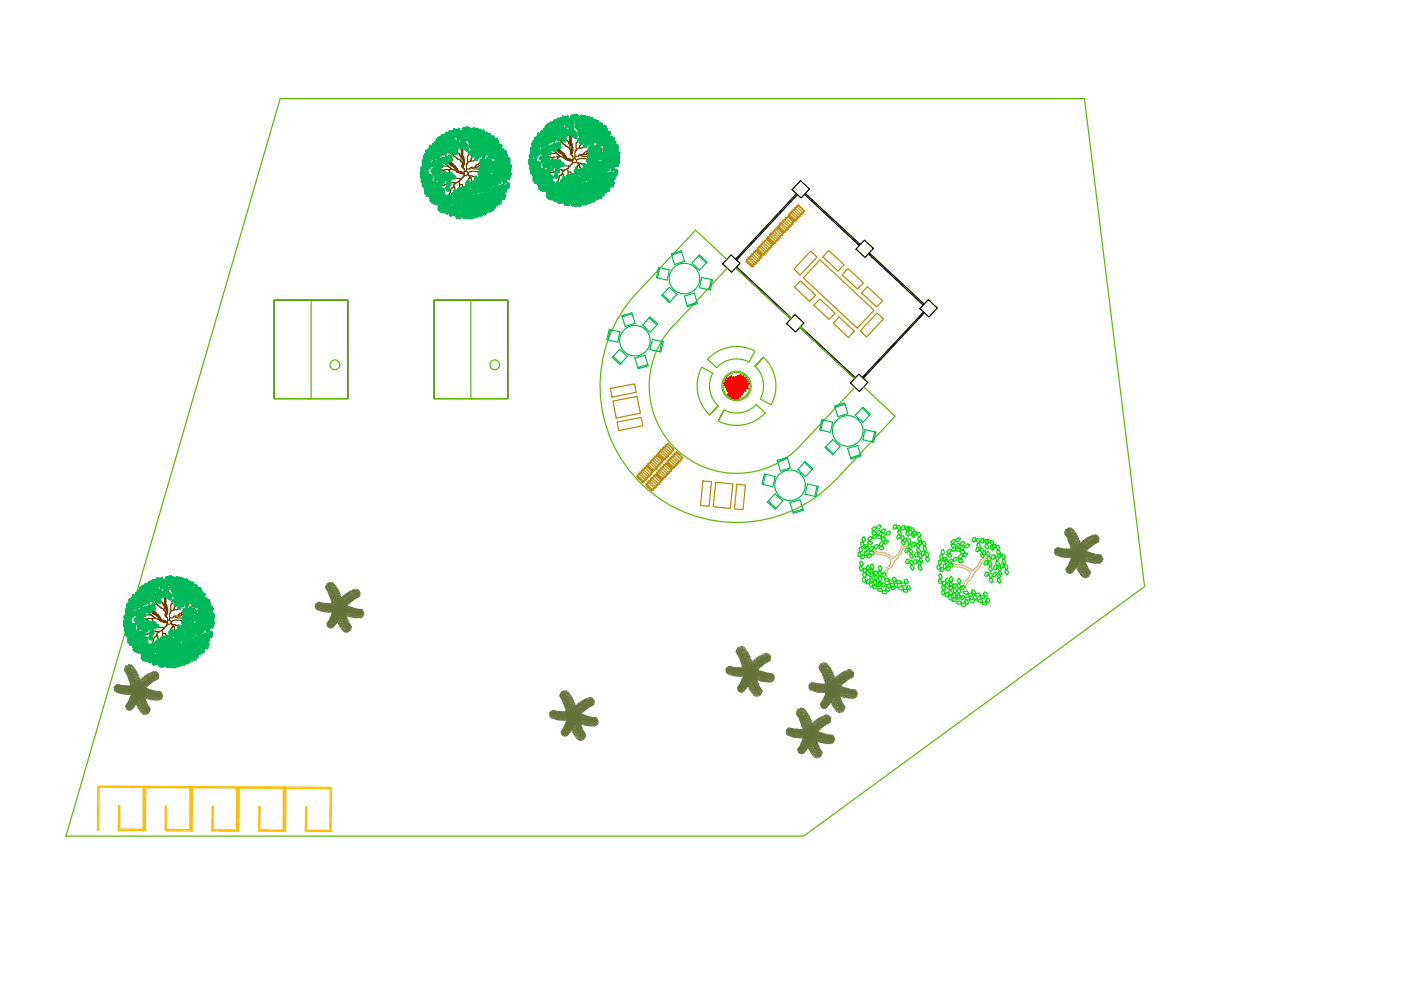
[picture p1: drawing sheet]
<svg xmlns="http://www.w3.org/2000/svg" width="297mm" height="210mm" viewBox="0 0 297 210" stroke-linecap="round" stroke-linejoin="round" font-family="sans-serif">
<g fill="none" stroke="#5cb800" stroke-width=".25">
<path d="M59.4 20.9h170.5l12.8 103.5-72.3 52.9h-156.4zM154.1 55l-6.6-6.2-12.5 13.3a28.9 28.9 0 0 0 1.4 40.9 28.9 28.9 0 0 0 40.9-1.4M154.2 56.8l-11.6 12.4a18.5 18.5 0 0 0 .9 26.2 18.5 18.5 0 0 0 26.2-.9M156 56.8l11.7 10.8M66 63.7v20.8h7.8v-20.8h-15.7v20.8h7.9M99.8 63.7v20.8h7.9v-20.8h-15.7v20.8h7.8M150 76.2l2 1.8M151.1 79.1a5.7 5.7 0 0 0 1.1 6.9M151.1 79.1l-2.3-1.3a8.4 8.4 0 0 0 1.7 10.2M158.8 76.8a5.7 5.7 0 0 0-6.8 1.1M160 74.4a8.4 8.4 0 0 0-10 1.7M160 74.5l-1.2 2.3"/>
<path d="M160.1 77.6a5.7 5.7 0 0 1 1.1 7M160.1 77.7l1.8-1.9-1.8 1.9M161.9 75.7a8.4 8.4 0 0 1 1.6 10.1l-2.3-1.2M166.3 66.4l1.5 1M169.6 69.4l11.6 10.8M169.7 69.2l1.2 1.4M150.5 88l1.7-2-1.7 2M153.5 86.9l-1.2 2.4 1.2-2.4M160.4 85.7a5.7 5.7 0 0 1-6.9 1.2M160.4 85.8l1.9 1.7a8.4 8.4 0 0 1-10 1.8M181.2 82.1l-11.5 12.4M183.1 82l6.7 6.3-12.5 13.3"/>
<circle cx="71" cy="77.3" r="1.04"/>
<circle cx="104.9" cy="77.3" r="1.04"/>
<circle cx="156.2" cy="81.8" r="3.1"/>
<circle cx="156.2" cy="81.8" r="2.86"/>
</g>
<g fill="none" stroke="#000" stroke-width=".25">
<path d="M169.7 38.3l1.9 1.8-1.7 1.9-1.9-1.8zM155 54l1.9 1.8-1.8 1.9-1.9-1.7zM156 56.8l11.7 10.8M156.2 56.6l11.6 10.9M168.9 41l-12.9 13.9M169.1 41.3l-13 13.8M170.6 41.2l11.6 10.9M170.7 41l11.7 10.8M183.3 50.9l1.9 1.7-1.8 2-1.9-1.8zM184.1 53.8l11.6 10.9M184.3 53.6l11.6 10.9M58.1 63.7h15.7v20.8h-15.7z"/>
<path d="M92 63.7h15.7v20.8h-15.7zM168.5 66.7l1.9 1.8-1.7 1.9-1.9-1.8zM169.6 69.4l11.6 10.8M169.7 69.2l11.7 10.9M182.1 79.3l1.9 1.8-1.8 1.9-1.9-1.8zM195.8 66.2l-12.9 13.8M196 66.3l-13 13.9M196.8 63.5l1.9 1.8-1.8 1.9-1.9-1.8z"/>
</g>
<path d="M20.7 166.7h9.9v9.4h-5.5l.1-5.3h.2v5h4.9l.1-8.8-9.4-.1-.1 9.2h-.2zM30.6 166.7l9.9 .1v9.4l-5.5-.1 .1-5.2h.2v5h4.9l.1-8.9h-9.4l-.1 9.1h-.2zM40.5 166.8h10l-.1 9.4h-5.5l.1-5.2h.2v4.9l4.9 .1 .1-8.9-9.4-.1-.1 9.2h-.2zM50.5 166.8l9.9 .1-.1 9.4-5.5-.1 .1-5.2h.2v5h4.9l.1-8.8-9.4-.1-.1 9.1h-.2zM60.4 166.9h9.9l-.1 9.4h-5.5l.1-5.2h.2v5h4.9l.1-8.9h-9.4v9.1h-.3z" fill="none" stroke="#ffbf00" stroke-width=".25"/>
<!-- layer: plant -->
<g fill="none" stroke="#723900" stroke-width=".25">
<path d="M90.8 37l1.3 .1M92.4 38.2l-.3 .4M93 33.7l.7 .1M93.4 36l.7 .1M94.2 32.5l.3 .3 .1 .5M94.5 34.7l.9 .9 1.5 .7M94.8 39l-.6 .1v.2l-.7 .1M94.8 35.2h-1.1l.1 .3v-.2l-.4 .2M95.1 36l.2 .3v.7M95.3 38.5l.2 .1 1.2 .2M95.5 34.1l.1 .3 .5 .4v.3M95.6 32.3l.4 .3 .2 .5 1.4 .9 .2 .4"/>
<path d="M95.7 35.8l-.2 .2-1.3 .1-.1 .6M96.2 39.4l.2 .3v.6M96.3 37.6l1.4 .4M97 32.3l.1 .1a.39 .39 0 0 1 .4 .5l.3 .4v1l.3 .2v.9l.3 .4v.6M97.3 38.5l.1 1.4M97.4 39.1h.7v.4l.2 .2M98.4 37.1l-.1 .4-.8 .7-.1 .2-1.2 .7v.5l-.6 .4-.4 1.4M99.2 37l.4 .4v.2l.3 .1 .1 1M99.5 32.4l-.4 .7 .1 1.3-.3 .6v1.4M99.5 37.3l1.5 .2M99.7 37.5v.2l-.4 .3v.4M99.9 35.5l.5 .3 1.2 .2"/>
<path d="M100.3 33.2l-.5 .6v.3l-.5 .2-.2 .4M100.7 33.9l-.1 .2h-.7M101.6 36.5l-1.6-.2-.8 .3M101.7 34.5l-.2 .3-.5 .1-.2 .2-.1 .4M102 34.9l-.8 .6h-1.5l-.1 .3h-.7M102.9 32.8l-.1 .3-.3 .1M103.9 33.3l-.4 .3v.4M105.1 34.2l-.8 .1M113.8 34.3l1.3 .1M115.4 35.5l-.3 .4M116 31l.6 .1M116.3 33.3l.8 .1"/>
<path d="M117.2 29.9l.3 .2 .1 .5M117.5 32l1.2 1.1 1.2 .5M117.9 36.3l-.6 .2v.1l-.8 .1M117.9 32.5h-1.2l.1 .3v-.2l-.4 .2M118.2 33.3l.1 1M118.3 35.8l1.4 .3M118.5 31.5l.1 .3 .5 .4v.2M118.6 29.6l.3 .1 .4 .8h.2l.4 .5 .7 .3 .2 .4M118.7 33.1l-.2 .2h-1.3l-.1 .7M119.2 36.7l.2 .2 .1 .7M119.3 34.9l.5 .3h.9M119.9 29.6l.6 .3v.4l.3 .3v1l.3 .2v.9l.4 .4v.7"/>
<path d="M120.3 35.8l.2 1.4M120.5 36.4l.6 .1v.3l.2 .2M121.5 34.4l-.2 .5-.7 .4-.1 .5-1.2 .5-.1 .6-.6 .4-.3 1.4M122.2 34.3l.4 .4v.2l.3 .1 .1 1M122.5 29.7l-.1 .5-.3 .2 .1 1.3-.3 .6-.1 1.3M122.5 34.6h.6l.1 .2h.8M122.7 34.8v.2l-.4 .3v.4M122.9 32.8l.6 .4 1.1 .1M123.3 30.6l-.5 .5v.4l-.5 .1-.2 .3M123.7 31.2l-.2 .2-.6 .1M124.6 33.8l-.5-.2h-1.1l-.8 .3M124.7 31.9l-.3 .3-.5 .1-.1 .5"/>
<path d="M125 32.2l-.8 .6h-1.5l-.1 .4-.7-.1M126 30.1l-.3 .4-.2 .1M127 30.6l-.5 .3v.4M128.1 31.5l-.8 .1M27.9 132.2l1.2 .1M29.4 133.4l-.3 .4M30.1 128.8l.6 .1M30.4 131.1l.8 .2M31.3 127.7l.3 .4 .1 .4M31.6 129.9l.9 .9 1.5 .7M31.9 134.2l-.5 .1-.1 .2-.8 .1M31.9 130.4l-1.2-.1 .1 .4v-.2l-.3 .2"/>
<path d="M32.2 131.2l.2 .3v.7M32.4 133.6l1.4 .4M32.6 129.3l.1 .3 .5 .4v.2M32.7 127.5l.4 .2 .1 .4 .4 .2 .4 .5a.91 .91 0 0 1 .9 .7M32.7 131l-.1 .2h-1.3l-.2 .7M33.3 134.6l.2 .2v.7M33.3 132.8l1.4 .3M34 127.5l.1 .1a.45 .45 0 0 1 .5 .5l.3 .4v1l.2 .2v.9l.4 .4v.6M34.4 133.6l.1 1.5M34.5 134.3h.6v.4l.2 .2M35.5 132.3l-.2 .4-.6 .5a.84 .84 0 0 1-.8 .6l-.6 .5-.1 .5-.5 .4-.4 1.4M36.3 132.2l.4 .3v.3l.3 .1 .1 .9"/>
<path d="M36.6 127.6l-.4 .7 .1 1.3-.3 .6-.1 1.3M36.6 132.4l1.4 .2M36.7 132.6v.3l-.4 .3v.3M36.9 130.7l.7 .3 1.1 .1M37.4 128.4l-.5 .5v.4l-.5 .2-.2 .3M37.7 129.1l-.1 .2h-.7M38.6 131.6l-1.5-.1-.8 .3M38.8 129.7l-.3 .3-.6 .3-.1 .4M39 130.1l-.8 .5h-1.1l-.3 .1-.1 .3h-.7M40 128l-.1 .3-.3 .1M41 128.5l-.5 .2 .1 .4M42.2 129.4l-.8 .1"/>
<circle cx="98.8" cy="36.8" r=".44"/>
<circle cx="121.8" cy="34.1" r=".44"/>
<circle cx="35.8" cy="131.9" r=".44"/>
</g>
<path d="M95.1 34.2l.4 .6 1.1 .7 .4 .9 1.4 .3M97.9 31.4v1.5l.3 .5 .2 .7-.3 1.3M118.1 31.6l.6 .6 .7 .4 .6 1.1 1.3 .3M120.9 28.6v1.7l.3 .4 .1 .7-.2 1.3M32.1 129.4l.4 .5 1.1 .7 .5 1 1.3 .3M34.9 126.5l.1 1.6 .3 .5 .1 .7v.5l-.3 .7" fill="none" stroke="#723900" stroke-width=".55"/>
<g fill="none" stroke="#00b85c" stroke-width=".25">
<path d="M89.1 36.8h.1M89.2 36.7h.1M89.2 37.3h.1M89.2 37.5h.1M89.2 36.9h.1M89.2 37.2h.1M89.3 36.5h.1M89.3 37.1h.1M89.3 36.9h.1M89.3 35.9h.1M89.3 35.6h.1M89.3 37.4h.1"/>
<path d="M89.3 37h.1M89.3 37.9h.1M89.3 37.3h.1M89.3 36.6h.1M89.3 36.4h.1M89.3 38.5h.1M89.3 37.5h.1M89.3 37.2h.1M89.3 35.4l.5 .1 .1 .2v1h.3l.1-.3h.3l.2 .1-.2 .2h.2l.1 .7 .7-.1v.8h-.3l.3 .5 .8-.1v.4h.4l.3-.1v-.5l.3 .2 .2-.2 .6 .1 .1 .3h-.2l-.1 .1-.5 .3v.5l.1 .3 .5 .2 .1 .2v1l.3 .3 .4 .1a.31 .31 0 0 1 .2-.3 .31 .31 0 0 1 .4 .2l.3 .1-.1 .6 .2 .3 .1 .4-.3 .3v.8h-.3v.8h-.3l-.1 .4h-.5l-.2-.3h-.6l-.5-.1v-.3l-.3-.1 .1-1-.3-.2h-.7l-.1-.3h-.3l-.1-.2-.3-.1v-.3l.1-.1-.3-.3 .1-.2-.2-.2h-.5v-.3l-.4-.3v-.6l.3-.1v-.2h-.4l.1-.4-.5-.3 .1-.1-.1-.7h-.2v-.1l.2-.1v-.3l-.2-.1-.2-.6v-.8l.3-.5-.2-.3zM89.4 38.5h.1M89.4 38h.1M89.4 37.8h.1"/>
<path d="M89.4 37.6h.1M89.4 36.8h.1M89.4 35.9h.1M89.4 37.5h.1M89.4 37h.1M89.4 36.2h.1M89.4 35.7h.1M89.4 36.6h.1M89.4 36.5h.1M89.4 35.8h.1M89.4 35.5h.1M89.4 37.7h.1"/>
<path d="M89.4 37.1h.1M89.4 38.4h.1M89.5 36.5h.1M89.5 36.2h.1M89.5 36h.1M89.5 35.8h.1M89.5 35.5h.1M89.5 36.8h.1M89.5 38.4h.1M89.5 37.8h.1M89.5 37.5h.1M89.5 37.3h.1"/>
<path d="M89.5 36.6h.1M89.5 36.1h.1M89.5 38.5h.1M89.5 37.9h.1M89.5 37.7h.1M89.5 37.2h.1M89.5 36.9h.1M89.5 36.7h.1M89.5 38.1h.1M89.5 38.6h.1M89.5 38.9h.1M89.5 36.4h.1"/>
<path d="M89.5 35.6h.1M89.5 39.3h.1M89.5 36.3h.1M89.5 34.4h.1M89.6 39.4h.1M89.6 36.5h.1M89.6 35.5h.1M89.6 38.8h.1M89.6 38.1h.1M89.6 37.6h.1M89.6 36.9h.1M89.6 35.9h.1"/>
<path d="M89.6 39.5h.1M89.6 34.9h.1M89.6 34.4h.1M89.6 34.2h.1M89.6 34.6h.1M89.6 34.5h.1M89.6 36.4h.1M89.6 36.1h.1M89.6 35.6h.1M89.6 38.4h.1M89.6 37.5h.1M89.6 37.1h.1"/>
<path d="M89.6 36.8h.1M89.6 34.7h.1M89.6 34.1h.1M89.6 35h.1M89.7 37.8h.1M89.7 37.5h.1M89.7 37.3h.1M89.7 37.1h.1M89.7 36.8h.1M89.7 36.6h.1M89.7 36.5h.1M89.7 36.1h.1"/>
<path d="M89.7 39.1h.1M89.7 38.4h.1M89.7 38.1h.1M89.7 37.9h.1M89.7 37.2h.1M89.7 35.9h.1M89.7 37.7h.1M89.7 38.7h.1M89.7 38.2h.1M89.7 39h.1M89.7 38.8h.1M89.7 38.5h.1"/>
<path d="M89.7 38.3h.1M89.7 38h.1M89.7 35.8h.1M89.7 39.4h.1M89.7 34.1h.1M89.7 35h.1M89.7 34.2h.1M89.8 39.5h.1M89.8 39.2h.1M89.8 36.5h.1M89.8 35.8h.1M89.8 37.5h.1"/>
<path d="M89.8 37h.1M89.8 36.2h.1M89.8 35.7h.1M89.8 38.7h.1M89.8 36.1h.1M89.8 35.6h.1M89.8 36.9h.1M89.8 35h.1M89.8 34.8h.1M89.8 34.5h.1M89.8 34.3h.1M89.8 34.9h.1"/>
<path d="M89.8 35.1h.1M89.8 34.7h.1M89.8 36h.1M89.8 36.8h.1M89.8 39.4h.1M89.8 38.4h.1M89.8 37.7h.1M89.8 37.4h.1M89.8 38.2h.1M89.8 37.9h.1M89.8 39.3h.1M89.8 38.8h.1"/>
<path d="M89.8 38.3h.1M89.8 35.2h.1M89.8 34.2h.1M89.8 33.2h.1M89.8 34h.1M89.8 37.2h.1M89.8 36.7h.1M89.8 39h.1M89.8 38.1h.1M89.8 37.1h.1M89.8 36.6h.1M89.8 34.1h.1"/>
<path d="M89.8 33.4h.1M89.9 39.1h.1M89.9 38.9h.1M89.9 38.6h.1M89.9 38.4h.1M89.9 38.2h.1M89.9 36.8h.1M89.9 35.8h.1M89.9 38.7h.1M89.9 37.7h.1M89.9 37.1h.1M89.9 37.8h.1"/>
<path d="M89.9 37.3h.1M89.9 39h.1M89.9 36.1h.1M89.9 35.7h.1M89.9 36.6h.1M89.9 33.5h.1M89.9 34.4h.1M89.9 34.2h.1M89.9 35.2h.1M89.9 34.8h.1M89.9 34.3h.1M89.9 39.6h.1"/>
<path d="M89.9 39.4h.1M89.9 39.7h.1M89.9 38h.1M89.9 37.5h.1M89.9 38.5h.1M89.9 34.9h.1M89.9 34.7h.1M89.9 35.4h.1M89.9 35.5h.1M89.9 33.6h.1M89.9 35.1h.1M90 37.1h.1"/>
<path d="M90 36.8h.1M90 38.4h.1M90 37.4h.1M90 38.1h.1M90 37.6h.1M90 38.8h.1M90 38.9h.1M90 34.5h.1M90 34.2h.1M90 33.5h.1M90 33.2h.1M90 34.6h.1"/>
<path d="M90 33.4h.1M90 34.9h.1M90 34.4h.1M90 34h.1M90 33h.1M90 38.3h.1M90 38h.1M90 37.8h.1M90 37.5h.1M90 37.3h.1M90 40h.1M90 39.3h.1"/>
<path d="M90 39h.1M90 37.2h.1M90 36.7h.1M90 33.1h.1M90 35.5h.1M90 34.1h.1M90 32.9h.1M90 35.3h.1M90.1 39.7h.1M90.1 39.5h.1M90.1 39.2h.1M90.1 39h.1"/>
<path d="M90.1 38.8h.1M90.1 38.5h.1M90.1 36.7h.1M90.1 38.7h.1M90.1 37.7h.1M90.1 37.9h.1M90.1 37.2h.1M90.1 39.6h.1M90.1 38.1h.1M90.1 33.6h.1M90.1 33.3h.1M90.1 34.3h.1"/>
<path d="M90.1 34.1h.1M90.1 34.8h.1M90.1 35.4h.1M90.1 34.7h.1M90.1 39.9h.1M90.1 37.4h.1M90.1 38.4h.1M90.1 37.5h.1M90.1 39.1h.1M90.1 38.6h.1M90.1 34.5h.1M90.1 35.5h.1"/>
<path d="M90.1 35.2h.1M90.1 35h.1M90.1 33.5h.1M90.1 33.2h.1M90.1 36.9h.1M90.1 39.3h.1M90.1 38.3h.1M90.1 37h.1M90.1 35.1h.1M90.1 35.7h.1M90.1 35.9h.1M90.1 34.6h.1"/>
<path d="M90.2 38.1h.1M90.2 37.9h.1M90.2 37.7h.1M90.2 37.4h.1M90.2 37.2h.1M90.2 39.9h.1M90.2 39h.1M90.2 38h.1M90.2 37.1h.1M90.2 38.7h.1M90.2 38.2h.1M90.2 37.5h.1"/>
<path d="M90.2 39.5h.1M90.2 38.3h.1M90.2 37.3h.1M90.2 39.6h.1M90.2 39.1h.1M90.2 33.2h.1M90.2 33h.1M90.2 32.8h.1M90.2 34.8h.1M90.2 33.8h.1M90.2 32.9h.1M90.2 35.2h.1"/>
<path d="M90.2 34h.1M90.2 39.4h.1M90.2 38.8h.1M90.2 38.6h.1M90.2 38.4h.1M90.2 36.7h.1M90.2 37h.1M90.2 39.2h.1M90.2 33.5h.1M90.2 34.4h.1M90.2 34.2h.1M90.2 33.9h.1"/>
<path d="M90.2 33.7h.1M90.2 35.8h.1M90.2 35.1h.1M90.2 34.1h.1M90.2 35.3h.1M90.2 33.6h.1M90.2 34.7h.1M90.2 33.3h.1M90.3 39.8h.1M90.3 39.9h.1M90.3 39.6h.1M90.3 39h.1"/>
<path d="M90.3 37.4h.1M90.3 38.6h.1M90.3 37.8h.1M90.3 37.3h.1M90.3 36.9h.1M90.3 34.7h.1M90.3 35.8h.1M90.3 35.6h.1M90.3 35.4h.1M90.3 35.1h.1M90.3 34.9h.1M90.3 34.4h.1"/>
<path d="M90.3 33.5h.1M90.3 34.3h.1M90.3 33.1h.1M90.3 34.2h.1M90.3 37.1h.1M90.3 36.8h.1M90.3 39.3h.1M90.3 38.3h.1M90.3 38.1h.1M90.3 37.9h.1M90.3 37h.1M90.3 39.7h.1"/>
<path d="M90.3 38.8h.1M90.3 32.2h.1M90.3 34.1h.1M90.3 33.2h.1M90.3 33.9h.1M90.3 32.9h.1M90.4 38.5h.1M90.4 38.3h.1M90.4 38h.1M90.4 37.8h.1M90.4 37.5h.1M90.4 37.3h.1"/>
<path d="M90.4 36.4h.1M90.4 39.9h.1M90.4 39.3h.1M90.4 37.4h.1M90.4 37h.1M90.4 38.8h.1M90.4 38.1h.1M90.4 37.6h.1M90.4 36.9h.1M90.4 39.7h.1M90.4 33.1h.1M90.4 32.9h.1"/>
<path d="M90.4 32.6h.1M90.4 33.6h.1M90.4 33.3h.1M90.4 35.4h.1M90.4 35.6h.1M90.4 34.6h.1M90.4 33.4h.1M90.4 32.1h.1M90.4 32h.1M90.4 33.9h.1M90.4 33h.1M90.4 39.5h.1"/>
<path d="M90.4 39.2h.1M90.4 39h.1M90.4 38.6h.1M90.4 37.7h.1M90.4 36.7h.1M90.4 37.1h.1M90.4 39.4h.1M90.4 36.6h.1M90.4 34.5h.1M90.4 34.3h.1M90.4 34.1h.1M90.4 33.8h.1"/>
<path d="M90.4 35h.1M90.4 34.8h.1M90.4 32.5h.1M90.4 35.7h.1M90.4 33.5h.1M90.4 35.9h.1M90.4 32.2h.1M90.4 35.2h.1M90.4 39.6h.1M90.4 38.4h.1M90.4 37.9h.1M90.4 37.2h.1"/>
<path d="M90.4 38.9h.1M90.4 36h.1M90.4 35.8h.1M90.4 35.5h.1M90.4 34.7h.1M90.4 34.4h.1M90.4 32.8h.1M90.5 37.7h.1M90.5 37.4h.1M90.5 37.2h.1M90.5 36.9h.1M90.5 36.7h.1"/>
<path d="M90.5 36.5h.1M90.5 39.6h.1M90.5 39.3h.1M90.5 38.6h.1M90.5 38.3h.1M90.5 38.4h.1M90.5 39.7h.1M90.5 39.1h.1M90.5 39.8h.1M90.5 39.4h.1M90.5 32.2h.1M90.5 32h.1"/>
<path d="M90.5 35.1h.1M90.5 34.1h.1M90.5 33.1h.1M90.5 35h.1M90.5 33.7h.1M90.5 33.2h.1M90.5 32.5h.1M90.5 32.6h.1M90.5 35.3h.1M90.5 34.4h.1M90.5 34h.1M90.5 33.5h.1"/>
<path d="M90.5 33h.1M90.5 38.8h.1M90.5 38.1h.1M90.5 37.9h.1M90.5 39.9h.1M90.5 38.9h.1M90.5 38h.1M90.5 37h.1M90.5 38.7h.1M90.5 37.5h.1M90.5 32.8h.1M90.5 34.7h.1"/>
<path d="M90.5 33.8h.1M90.5 35.7h.1M90.5 34.5h.1M90.5 35.8h.1M90.5 35.4h.1M90.6 39.8h.1M90.6 39.6h.1M90.6 39.4h.1M90.6 39.1h.1M90.6 38.6h.1M90.6 38h.1M90.6 37.7h.1"/>
<path d="M90.6 37h.1M90.6 36.7h.1M90.6 38.7h.1M90.6 38.2h.1M90.6 37.5h.1M90.6 40h.1M90.6 39.5h.1M90.6 38.1h.1M90.6 37.2h.1M90.6 34.4h.1M90.6 34.2h.1M90.6 33.9h.1"/>
<path d="M90.6 34.9h.1M90.6 34.7h.1M90.6 32.5h.1M90.6 36.1h.1M90.6 35.7h.1M90.6 35.1h.1M90.6 34.1h.1M90.6 33.5h.1M90.6 35.2h.1M90.6 32.8h.1M90.6 32.7h.1M90.6 32.2h.1"/>
<path d="M90.6 36.4h.1M90.6 39.9h.1M90.6 38.9h.1M90.6 37.3h.1M90.6 39h.1M90.6 36.5h.1M90.6 35.8h.1M90.6 35.6h.1M90.6 35.4h.1M90.6 35.3h.1M90.6 34.8h.1M90.6 34h.1"/>
<path d="M90.6 33.6h.1M90.6 32.3h.1M90.6 35h.1M90.6 34.6h.1M90.6 33.2h.1M90.6 37.1h.1M90.6 36.8h.1M90.6 36.6h.1M90.6 39.3h.1M90.6 38.3h.1M90.6 37.8h.1M90.6 32.4h.1"/>
<path d="M90.6 32.1h.1M90.6 36h.1M90.6 33.4h.1M90.6 33.1h.1M90.6 34.3h.1M90.6 35.9h.1M90.6 35.5h.1M90.7 38.7h.1M90.7 38.5h.1M90.7 38.3h.1M90.7 38h.1M90.7 37.8h.1"/>
<path d="M90.7 39.9h.1M90.7 39.2h.1M90.7 38.9h.1M90.7 37.3h.1M90.7 37h.1M90.7 39h.1M90.7 38.1h.1M90.7 36.8h.1M90.7 39.8h.1M90.7 39.6h.1M90.7 39.1h.1M90.7 32.8h.1"/>
<path d="M90.7 32.6h.1M90.7 33.8h.1M90.7 33.6h.1M90.7 33.3h.1M90.7 33.1h.1M90.7 34.7h.1M90.7 35.6h.1M90.7 33.9h.1M90.7 32.4h.1M90.7 39.7h.1M90.7 39.4h.1M90.7 38.6h.1"/>
<path d="M90.7 37.6h.1M90.7 36.9h.1M90.7 39.3h.1M90.7 34.3h.1M90.7 34.1h.1M90.7 35h.1M90.7 34.8h.1M90.7 34.5h.1M90.7 32.5h.1M90.7 35.7h.1M90.7 33.4h.1M90.7 32.1h.1"/>
<path d="M90.7 35.1h.1M90.7 34.4h.1M90.7 34.2h.1M90.7 33.7h.1M90.8 37.3h.1M90.8 38.8h.1M90.8 38.1h.1M90.8 39.4h.1M90.8 36h.1M90.8 35.7h.1M90.8 35.5h.1M90.8 35.2h.1"/>
<path d="M90.8 32.1h.1M90.8 35.4h.1M90.8 34.7h.1M90.8 34.4h.1M90.8 33.8h.1M90.8 32.8h.1M90.8 32.2h.1M90.8 35.9h.1M90.8 34.6h.1M90.8 32.9h.1M90.8 35.6h.1M90.8 37.7h.1"/>
<path d="M90.8 37.4h.1M90.8 39.6h.1M90.8 39.2h.1M90.8 38.6h.1M90.8 38.3h.1M90.8 37.6h.1M90.8 38.4h.1M90.8 37.9h.1M90.8 37.5h.1M90.8 39.7h.1M90.8 39.3h.1M90.8 32.5h.1"/>
<path d="M90.8 32h.1M90.8 31.8h.1M90.8 33h.1M90.8 35h.1M90.8 34.1h.1M90.8 33.1h.1M90.8 33.4h.1M90.9 38.8h.1M90.9 38.6h.1M90.9 38.4h.1M90.9 38.1h.1M90.9 37.9h.1"/>
<path d="M90.9 39.9h.1M90.9 38.9h.1M90.9 39.1h.1M90.9 39.7h.1M90.9 39.3h.1M90.9 34.2h.1M90.9 33.9h.1M90.9 33.7h.1M90.9 33.5h.1M90.9 33.2h.1M90.9 32.1h.1M90.9 31.8h.1"/>
<path d="M90.9 34.7h.1M90.9 34.1h.1M90.9 33.1h.1M90.9 32.8h.1M90.9 32h.1M90.9 35h.1M90.9 32.5h.1M90.9 35.2h.1M90.9 34.8h.1M90.9 34.4h.1M90.9 34.3h.1M90.9 39.8h.1"/>
<path d="M90.9 39.6h.1M90.9 39.4h.1M90.9 37.6h.1M90.9 38.7h.1M90.9 37.5h.1M90.9 38h.1M90.9 35.4h.1M90.9 35.1h.1M90.9 34.9h.1M90.9 33.4h.1M90.9 34.5h.1M90.9 38.2h.1"/>
<path d="M90.9 39.5h.1M90.9 38.5h.1M90.9 35.3h.1M90.9 34h.1M90.9 33h.1M90.9 32.6h.1M90.9 32.2h.1M90.9 31.7h.1M91 38h.1M91 37.8h.1M91 37.5h.1M91 39h.1"/>
<path d="M91 37.7h.1M91 40h.1M91 32.6h.1M91 32.4h.1M91 32.1h.1M91 31.9h.1M91 32.8h.1M91 35.3h.1M91 35h.1M91 34.4h.1M91 33.4h.1M91 32.3h.1"/>
<path d="M91 34.8h.1M91 34h.1M91 33.5h.1M91 39.4h.1M91 39.2h.1M91 38.7h.1M91 38.5h.1M91 38.3h.1M91 39.9h.1M91 38.9h.1M91 38.2h.1M91 37.9h.1"/>
<path d="M91 34.1h.1M91 33.8h.1M91 33.6h.1M91 33.3h.1M91 33.1h.1M91 31.8h.1M91 34.7h.1M91 33.7h.1M91 34.3h.1M91 34.9h.1M91.1 39.9h.1M91.1 39.7h.1"/>
<path d="M91.1 39.5h.1M91.1 38.6h.1M91.1 37.6h.1M91.1 39h.1M91.1 38.1h.1M91.1 39.8h.1M91.1 39.1h.1M91.1 37.7h.1M91.1 35.5h.1M91.1 35.2h.1M91.1 35h.1M91.1 34.8h.1"/>
<path d="M91.1 34.5h.1M91.1 34.3h.1M91.1 32.4h.1M91.1 31.8h.1M91.1 31.4h.1M91.1 35.6h.1M91.1 33.4h.1M91.1 32.8h.1M91.1 31.9h.1M91.1 33.9h.1M91.1 33.1h.1M91.1 32.6h.1"/>
<path d="M91.1 33.2h.1M91.1 32.7h.1M91.1 32.2h.1M91.1 31l.1-.1 .1 .3h.4l-.1 .2h.5v-.3l-.5-.2v-.2l.6-.3v-.4h.4v-.6h.4l.1-.3h.4v-.2l.3-.2 .1 .2h.2l-.1-.3h.5v-.4h.6l.2-.3 1 .1-.1-.5 .8 .1 .4-.2-.1 .5 1.6 .1v.3l-.5-.1 .3 .7-.3 .1v.2l.3 .3-.1 .7-.9-.1-.1-.5-.6-.1a.52 .52 0 0 0-.6-.5v.4h-.6l.1 .8-.2 .2v.7l-.2-.1 .1 1.5h-.5l-.3-.3-.1 .5-.6-.2-.1 .4-.3-.1-.3 .1v.4h-.5l.2 .3-.1 .3h-.2v-.2h-.7v.3h-.2l-.1-.2h-.3v.3l-.3 .1v.2l.2 .2-.2 .5h.2v.3l-.2 .3-.4-.1 .1 .5h-.4l-.4-.1v-.5h-.2v-.3l-.4-.2v-.9l.3-.2 .3 .1v-.3l-.3-.2v-.3l.1-.3h.2l.3-.3-.1-.7 .5 .1v-.3h.2zM91.1 38.2h.1M91.1 39.3h.1M91.1 31.5h.1M91.1 31.3h.1M91.1 31.1h.1M91.1 32.1h.1M91.1 35.3h.1M91.1 34.7h.1"/>
<path d="M91.1 34.4h.1M91.1 33.7h.1M91.1 35.1h.1M91.1 34.6h.1M91.1 34.1h.1M91.1 33.6h.1M91.2 37.9h.1M91.2 37.7h.1M91.2 37.4h.1M91.2 39.5h.1M91.2 39.2h.1M91.2 38.6h.1"/>
<path d="M91.2 37.6h.1M91.2 39.4h.1M91.2 38.8h.1M91.2 38.1h.1M91.2 37.3h.1M91.2 37.8h.1M91.2 32.5h.1M91.2 32.2h.1M91.2 32h.1M91.2 33h.1M91.2 32.7h.1M91.2 35h.1"/>
<path d="M91.2 34h.1M91.2 31.7h.1M91.2 34.6h.1M91.2 32.9h.1M91.2 31h.1M91.2 35.5h.1M91.2 39.3h.1M91.2 39.1h.1M91.2 38.4h.1M91.2 39.6h.1M91.2 38.7h.1M91.2 38.3h.1"/>
<path d="M91.2 33.9h.1M91.2 33.7h.1M91.2 33.4h.1M91.2 33.2h.1M91.2 34.1h.1M91.2 32.1h.1M91.2 31.8h.1M91.2 31.1h.1M91.2 31.2h.1M91.2 35.4h.1M91.2 32.8h.1M91.2 32.4h.1"/>
<path d="M91.2 31.9h.1M91.2 31.5h.1M91.2 39.8h.1M91.2 38.5h.1M91.2 39.7h.1M91.2 35.1h.1M91.2 34.7h.1M91.2 31.4h.1M91.2 33.3h.1M91.2 33.8h.1M91.3 39.8h.1M91.3 38.2h.1"/>
<path d="M91.3 38.7h.1M91.3 37.5h.1M91.3 37.9h.1M91.3 32.1h.1M91.3 31.9h.1M91.3 31.7h.1M91.3 31.4h.1M91.3 31.2h.1M91.3 35.3h.1M91.3 32.5h.1M91.3 33.7h.1M91.3 33.2h.1"/>
<path d="M91.3 35.2h.1M91.3 38.3h.1M91.3 38h.1M91.3 37.8h.1M91.3 37.3h.1M91.3 39.1h.1M91.3 39.9h.1M91.3 39.3h.1M91.3 38.8h.1M91.3 39.7h.1M91.3 32.4h.1M91.3 33.3h.1"/>
<path d="M91.3 33.1h.1M91.3 32.8h.1M91.3 32.6h.1M91.3 34h.1M91.3 33h.1M91.3 31.5h.1M91.3 32h.1M91.3 31.6h.1M91.3 33.4h.1M91.4 39.4h.1M91.4 39.2h.1M91.4 39h.1"/>
<path d="M91.4 38.7h.1M91.4 38.5h.1M91.4 39.8h.1M91.4 39.1h.1M91.4 38.8h.1M91.4 37.9h.1M91.4 39.5h.1M91.4 37.7h.1M91.4 40h.1M91.4 33.6h.1M91.4 34.8h.1M91.4 34.1h.1"/>
<path d="M91.4 33.8h.1M91.4 31.7h.1M91.4 34.7h.1M91.4 33.7h.1M91.4 32.7h.1M91.4 32.3h.1M91.4 31.5h.1M91.4 35.2h.1M91.4 34h.1M91.4 32.8h.1M91.4 33h.1M91.4 33.9h.1"/>
<path d="M91.4 39.9h.1M91.4 39.7h.1M91.4 37.8h.1M91.4 37.3h.1M91.4 38h.1M91.4 32.4h.1M91.4 31.4h.1M91.4 33.3h.1M91.4 31.2h.1M91.5 36.4h.1M91.5 36.2h.1M91.5 37.4h.1"/>
<path d="M91.5 37.5h.1M91.5 39h.1M91.5 39.8h.1M91.5 39.4h.1M91.5 38.9h.1M91.5 38.5h.1M91.5 37.6h.1M91.5 39.9h.1M91.5 32h.1M91.5 31.8h.1M91.5 31.5h.1M91.5 31.3h.1"/>
<path d="M91.5 33.7h.1M91.5 32.6h.1M91.5 31.9h.1M91.5 33.1h.1M91.5 32.2h.1M91.5 31.7h.1M91.5 33.5h.1M91.5 38.6h.1M91.5 38.4h.1M91.5 37.9h.1M91.5 37.7h.1M91.5 39.1h.1"/>
<path d="M91.5 39.3h.1M91.5 38.1h.1M91.5 33.4h.1M91.5 33.2h.1M91.5 33h.1M91.5 32.7h.1M91.5 32.5h.1M91.5 32.1h.1M91.5 33.6h.1M91.5 36.3h.1M91.5 39.6h.1M91.5 38.8h.1"/>
<path d="M91.5 37.8h.1M91.5 31.4h.1M91.6 39.4h.1M91.6 38.8h.1M91.6 38.5h.1M91.6 37.8h.1M91.6 39.6h.1M91.6 39.5h.1M91.6 39.1h.1M91.6 38.6h.1M91.6 40h.1M91.6 32.4h.1"/>
<path d="M91.6 31.4h.1M91.6 33.3h.1M91.6 32.2h.1M91.6 31.2h.1M91.6 33.4h.1M91.6 32.9h.1M91.6 33.2h.1M91.6 32.7h.1M91.6 32.3h.1M91.6 31.8h.1M91.6 33.6h.1M91.6 36.3h.1"/>
<path d="M91.6 34.5h.6l.2-.4 .4 .1 .4-.2 .3 .1 .2-.5h.6v-.3l.3-.1 .2 .3h.3v-.5h.7l-.1 .7 .2 .4h-.8l-.1 .6-1.3-.2-.1 .4 .3 .2a.44 .44 0 0 0-.5 .5l.1 .7-.1 .7h.3l.5-.5h.3v.2l.6 .2 .7-.2 .3 .6 .5 .1v.5l-.6-.2v.3h-.6l.2 1.3h-.4l-.1 .2 .2 .9-.2 .1h-.3l-.3-.4 .2-.3 .1-1.5-.9-.6-.2 .1v.2h-.7v.2l-.2 .1h-.3v-.2l-.4-.1 .2-.5h-.3v-.6h-.3l.1-.3-.4-.1 .2-.5h.3l.2-.2-.1-.4-.5-.2 .3-.2zM91.6 39.8h.1M91.6 37.9h.1M91.6 32.1h.1M91.6 31.9h.1M91.6 31.7h.1M91.6 32h.1M91.6 33h.1M91.6 32.5h.1M91.6 33.7h.1M91.7 35.2h.1M91.7 36.2h.1"/>
<path d="M91.7 36.4h.1M91.7 36h.1M91.7 39.1h.1M91.7 39.7h.1M91.7 38.7h.1M91.7 33.3h.1M91.7 33.1h.1M91.7 32.8h.1M91.7 32.6h.1M91.7 32.4h.1M91.7 33.6h.1M91.7 30.7h.1"/>
<path d="M91.7 32.3h.1M91.7 32.5h.1M91.7 31.2h.1M91.7 33.7h.1M91.7 33.2h.1M91.7 31.5h.1M91.7 34.7h.1M91.7 34.5h.1M91.7 34.6h.1M91.7 39.9h.1M91.7 39.4h.1M91.7 39.2h.1"/>
<path d="M91.7 39h.1M91.7 38.8h.1M91.7 39.6h.1M91.7 31.7h.1M91.7 32.7h.1M91.7 31.9h.1M91.7 33.8h.1M91.8 36h.1M91.8 35.2h.1M91.8 36.5h.1M91.8 34.7h.1M91.8 36.1h.1"/>
<path d="M91.8 39.4h.1M91.8 39.5h.1M91.8 38.7h.1M91.8 40h.1M91.8 39.7h.1M91.8 30.8h.1M91.8 30.7h.1M91.8 32.3h.1M91.8 31.7h.1M91.8 31.4h.1M91.8 33.6h.1M91.8 33.3h.1"/>
<path d="M91.8 32.7h.1M91.8 32.8h.1M91.8 31.5h.1M91.8 32.9h.1M91.8 36.4h.1M91.8 36.2h.1M91.8 34.6h.1M91.8 34.8h.1M91.8 35.3h.1M91.8 36.6h.1M91.8 39.1h.1M91.8 39h.1"/>
<path d="M91.8 32h.1M91.8 31.8h.1M91.8 32.5h.1M91.8 32.2h.1M91.8 33h.1M91.8 33.1h.1M91.8 31.6h.1M91.8 30.6h.1M91.8 36.8h.1M91.8 38.6h.1M91.8 39.3h.1M91.8 33.2h.1"/>
<path d="M91.8 33.9h.1M91.8 33.7h.1M91.8 33.4h.1M91.8 32.6h.1M91.8 31.9h.1M91.9 35.1h.1M91.9 34.9h.1M91.9 34.7h.1M91.9 34.4h.1M91.9 34.6h.1M91.9 36.4h.1M91.9 34.8h.1"/>
<path d="M91.9 35.2h.1M91.9 36.2h.1M91.9 39.8h.1M91.9 39.6h.1M91.9 39.3h.1M91.9 39.1h.1M91.9 38.8h.1M91.9 39.7h.1M91.9 32h.1M91.9 33.6h.1M91.9 32.6h.1M91.9 32.1h.1"/>
<path d="M91.9 30.9h.1M91.9 33.9h.1M91.9 33.1h.1M91.9 36.6h.1M91.9 36.3h.1M91.9 36.1h.1M91.9 36.8h.1M91.9 36.5h.1M91.9 35.3h.1M91.9 39.4h.1M91.9 30.7h.1M91.9 32.3h.1"/>
<path d="M91.9 31.4h.1M91.9 33.3h.1M91.9 31.7h.1M91.9 33.4h.1M91.9 30.8h.1M92 36.8h.1M92 35.2h.1M92 36.2h.1M92 34.7h.1M92 39.7h.1M92 39.1h.1M92 39.9h.1"/>
<path d="M92 39.4h.1M92 39h.1M92 31.9h.1M92 31.7h.1M92 31.4h.1M92 32.6h.1M92 32.4h.1M92 32.1h.1M92 32.3h.1M92 32h.1M92 31h.1M92 33h.1"/>
<path d="M92 32.9h.1M92 32.2h.1M92 33.4h.1M92 33.6h.1M92 33.1h.1M92 34h.1M92 35.8h.1M92 34.9h.1M92 35.9h.1M92 36.6h.1M92 35h.1M92 34.4h.1"/>
<path d="M92 35.4h.1M92 39.2h.1M92 38.7h.1M92 39.6h.1M92 32.8h.1M92 33.8h.1M92 33.3h.1M92 30.7h.1M92 33.9h.1M92 32.5h.1M92 33.7h.1M92 34.5h.1"/>
<path d="M92 37.2h.1M92 36.3h.1M92 38.8h.1M92 38.6h.1M92 30.9h.1M92.1 36.4h.1M92.1 36.2h.1M92.1 36h.1M92.1 35.7h.1M92.1 37.5h.1M92.1 36.5h.1M92.1 37h.1"/>
<path d="M92.1 39.4h.1M92.1 39.9h.1M92.1 38.7h.1M92.1 39.5h.1M92.1 38.6h.1M92.1 31.5h.1M92.1 31h.1M92.1 30.8h.1M92.1 30.6h.1M92.1 30.7h.1M92.1 32.3h.1M92.1 31.7h.1"/>
<path d="M92.1 33.6h.1M92.1 33.3h.1M92.1 32.6h.1M92.1 32.8h.1M92.1 33.2h.1M92.1 31.8h.1M92.1 30.9h.1M92.1 37.4h.1M92.1 37.2h.1M92.1 36.9h.1M92.1 36.7h.1M92.1 35.5h.1"/>
<path d="M92.1 35.2h.1M92.1 34.5h.1M92.1 37.1h.1M92.1 36.1h.1M92.1 35h.1M92.1 34.6h.1M92.1 39.1h.1M92.1 40h.1M92.1 32.7h.1M92.1 32.5h.1M92.1 32.2h.1M92.1 32h.1"/>
<path d="M92.1 31.9h.1M92.1 32.9h.1M92.1 31.1h.1M92.2 37.9h.1M92.2 35.8h.1M92.2 34.9h.1M92.2 37.7h.1M92.2 36.8h.1M92.2 35.3h.1M92.2 34.8h.1M92.2 36.5h.1M92.2 36.1h.1"/>
<path d="M92.2 35.5h.1M92.2 37.4h.1M92.2 37.3h.1M92.2 36.9h.1M92.2 36.4h.1M92.2 37.8h.1M92.2 39.1h.1M92.2 38.8h.1M92.2 38.6h.1M92.2 39.4h.1M92.2 39h.1M92.2 33h.1"/>
<path d="M92.2 33.4h.1M92.2 33.2h.1M92.2 30.7h.1M92.2 31.6h.1M92.2 31h.1M92.2 31.8h.1M92.2 30.6h.1M92.2 33.6h.1M92.2 31.5h.1M92.2 35.1h.1M92.2 34.6h.1M92.2 34.5h.1"/>
<path d="M92.2 39.6h.1M92.2 39.3h.1M92.2 39.8h.1M92.2 39.7h.1M92.2 38.7h.1M92.2 39.2h.1M92.2 30.4h.1M92.2 30.3h.1M92.2 31.9h.1M92.2 32.9h.1M92.2 32.6h.1M92.2 33.1h.1"/>
<path d="M92.2 31.4h.1M92.2 33.3h.1M92.2 32.8h.1M92.2 32.4h.1M92.3 36.3h.1M92.3 36.1h.1M92.3 35.8h.1M92.3 35.6h.1M92.3 36.6h.1M92.3 37.4h.1M92.3 35.1h.1M92.3 34.7h.1"/>
<path d="M92.3 39.7h.1M92.3 39.4h.1M92.3 38.7h.1M92.3 31.7h.1M92.3 31.4h.1M92.3 31.1h.1M92.3 30.9h.1M92.3 31.9h.1M92.3 31.3h.1M92.3 33.2h.1M92.3 33.3h.1M92.3 38h.1"/>
<path d="M92.3 37.7h.1M92.3 37.5h.1M92.3 37.3h.1M92.3 37h.1M92.3 36.8h.1M92.3 35.2h.1M92.3 37.1h.1M92.3 34.6h.1M92.3 36.4h.1M92.3 36.9h.1M92.3 37.6h.1M92.3 36.5h.1"/>
<path d="M92.3 37.9h.1M92.3 39h.1M92.3 38.8h.1M92.3 32.8h.1M92.3 32.6h.1M92.3 32.4h.1M92.3 32.1h.1M92.3 33.1h.1M92.3 30.3h.1M92.3 32.2h.1M92.3 32.9h.1M92.3 30.4h.1"/>
<path d="M92.3 33.4h.1M92.3 32h.1M92.3 31.6h.1M92.3 30.7h.1M92.3 30.2h.1M92.3 34.5h.1M92.3 34.3h.1M92.3 34.8h.1M92.3 34.2h.1M92.3 35.9h.1M92.3 39.2h.1M92.3 40h.1"/>
<path d="M92.3 39.8h.1M92.3 33.6h.1M92.3 30.6h.1M92.3 33h.1M92.3 32.5h.1M92.4 35.7h.1M92.4 35.5h.1M92.4 35.2h.1M92.4 35h.1M92.4 34.7h.1M92.4 34.5h.1M92.4 38h.1"/>
<path d="M92.4 37.1h.1M92.4 36.4h.1M92.4 35.4h.1M92.4 36.6h.1M92.4 35.9h.1M92.4 37.2h.1M92.4 37.9h.1M92.4 34.8h.1M92.4 34.4h.1M92.4 36.2h.1M92.4 39.4h.1M92.4 39.9h.1"/>
<path d="M92.4 39.7h.1M92.4 39h.1M92.4 38.7h.1M92.4 40h.1M92.4 39.6h.1M92.4 30.6h.1M92.4 30.3h.1M92.4 30.1h.1M92.4 33.6h.1M92.4 32.6h.1M92.4 32.5h.1M92.4 31.2h.1"/>
<path d="M92.4 36h.1M92.4 36.9h.1M92.4 36.7h.1M92.4 35.1h.1M92.4 34.2h.1M92.4 37.4h.1M92.4 37.5h.1M92.4 35.8h.1M92.4 37.6h.1M92.4 39.1h.1M92.4 31.5h.1M92.4 31.3h.1"/>
<path d="M92.4 31h.1M92.4 30.8h.1M92.4 31.7h.1M92.4 32.2h.1M92.4 31.6h.1M92.4 33.5h.1M92.4 33.2h.1M92.4 32h.1M92.4 30.7h.1M92.5 38.1h.1M92.5 37.9h.1M92.5 37.6h.1"/>
<path d="M92.5 37.4h.1M92.5 35.5h.1M92.5 34.5h.1M92.5 38h.1M92.5 37.1h.1M92.5 36.4h.1M92.5 36.1h.1M92.5 35h.1M92.5 36.2h.1M92.5 35.7h.1M92.5 37h.1M92.5 34.4h.1"/>
<path d="M92.5 39h.1M92.5 39.9h.1M92.5 39.4h.1M92.5 38.9h.1M92.5 32.7h.1M92.5 32.5h.1M92.5 32.2h.1M92.5 32h.1M92.5 33.2h.1M92.5 33h.1M92.5 31.9h.1M92.5 32.9h.1"/>
<path d="M92.5 32.8h.1M92.5 30.3h.1M92.5 33.1h.1M92.5 32.6h.1M92.5 31.7h.1M92.5 35.8h.1M92.5 34.8h.1M92.5 37.7h.1M92.5 36.7h.1M92.5 35.2h.1M92.5 36.5h.1M92.5 37.5h.1"/>
<path d="M92.5 35.4h.1M92.5 34.9h.1M92.5 36.3h.1M92.5 39.3h.1M92.5 39.1h.1M92.5 39.6h.1M92.5 40h.1M92.5 39.5h.1M92.5 33.4h.1M92.5 30.6h.1M92.5 31.6h.1M92.5 30.9h.1"/>
<path d="M92.5 32.3h.1M92.5 31.5h.1M92.5 31.1h.1M92.5 33.6h.1M92.6 35.6h.1M92.6 35.3h.1M92.6 35.1h.1M92.6 34.9h.1M92.6 34.6h.1M92.6 35.8h.1M92.6 35.5h.1M92.6 34.8h.1"/>
<path d="M92.6 34.5h.1M92.6 36.4h.1M92.6 36h.1M92.6 37.7h.1M92.6 36.3h.1M92.6 37.2h.1M92.6 36.8h.1M92.6 38.1h.1M92.6 39.8h.1M92.6 39.7h.1M92.6 39h.1M92.6 39.1h.1"/>
<path d="M92.6 30.7h.1M92.6 30.4h.1M92.6 30.2h.1M92.6 30.3h.1M92.6 31.9h.1M92.6 33.5h.1M92.6 32.9h.1M92.6 32.5h.1M92.6 32.8h.1M92.6 31.8h.1M92.6 30.6h.1M92.6 33.6h.1"/>
<path d="M92.6 32.3h.1M92.6 31.4h.1M92.6 30.9h.1M92.6 30.5h.1M92.6 36.1h.1M92.6 37h.1M92.6 36.6h.1M92.6 37.4h.1M92.6 36.7h.1M92.6 34.3h.1M92.6 36.5h.1M92.6 37.3h.1"/>
<path d="M92.6 37.8h.1M92.6 38.2h.1M92.6 39.3h.1M92.6 40h.1M92.6 39.5h.1M92.6 31.1h.1M92.6 31.6h.1M92.6 32.2h.1M92.6 31.3h.1M92.6 33.2h.1M92.6 33h.1M92.6 30.1h.1"/>
<path d="M92.6 33.7h.1M92.6 38h.1M92.6 37.5h.1M92.6 37.1h.1M92.6 34.4h.1M92.6 35h.1M92.6 32.6h.1M92.6 32.1h.1M92.6 33.3h.1M92.6 30h.1M92.6 31.2h.1M92.6 29.6h.1"/>
<path d="M92.6 33.1h.1M92.7 34.5h.1M92.7 34.3h.1M92.7 35.8h.1M92.7 35.1h.1M92.7 34.8h.1M92.7 37.7h.1M92.7 37h.1M92.7 36.7h.1M92.7 36.1h.1M92.7 35.6h.1M92.7 34.6h.1"/>
<path d="M92.7 36.9h.1M92.7 36.4h.1M92.7 37.6h.1M92.7 38.1h.1M92.7 36h.1M92.7 37.8h.1M92.7 37.4h.1M92.7 39.2h.1M92.7 38.9h.1M92.7 39.7h.1M92.7 39.4h.1M92.7 29.8h.1"/>
<path d="M92.7 29.6h.1M92.7 33.6h.1M92.7 30.6h.1M92.7 31.6h.1M92.7 33.2h.1M92.7 29.7h.1M92.7 32.1h.1M92.7 30.4h.1M92.7 33.4h.1M92.7 31.5h.1M92.7 35.7h.1M92.7 35.5h.1"/>
<path d="M92.7 35.2h.1M92.7 35h.1M92.7 34.7h.1M92.7 35.4h.1M92.7 34.4h.1M92.7 38h.1M92.7 35.9h.1M92.7 37.1h.1M92.7 39.9h.1M92.7 39.6h.1M92.7 31h.1M92.7 30.8h.1"/>
<path d="M92.7 30.3h.1M92.7 30.1h.1M92.7 33.5h.1M92.7 32.5h.1M92.7 32.9h.1M92.7 32.2h.1M92.7 31.7h.1M92.7 30.9h.1M92.7 30h.1M92.7 33.3h.1M92.7 32.4h.1M92.7 31.9h.1"/>
<path d="M92.8 35.9h.1M92.8 37.2h.1M92.8 36.9h.1M92.8 36.6h.1M92.8 36.4h.1M92.8 36.2h.1M92.8 35.1h.1M92.8 34.4h.1M92.8 37.4h.1M92.8 35.4h.1M92.8 34.7h.1M92.8 37.9h.1"/>
<path d="M92.8 35.6h.1M92.8 35.2h.1M92.8 36.5h.1M92.8 36.1h.1M92.8 39.3h.1M92.8 39.6h.1M92.8 31.3h.1M92.8 32.5h.1M92.8 32.2h.1M92.8 32h.1M92.8 31.7h.1M92.8 31.5h.1"/>
<path d="M92.8 30.6h.1M92.8 31.6h.1M92.8 31.2h.1M92.8 33.5h.1M92.8 33.2h.1M92.8 29.5h.1M92.8 29.7h.1M92.8 38.1h.1M92.8 37.6h.1M92.8 38h.1M92.8 37h.1M92.8 35h.1"/>
<path d="M92.8 37.5h.1M92.8 39h.1M92.8 39.9h.1M92.8 39.7h.1M92.8 39.1h.1M92.8 33.7h.1M92.8 33.4h.1M92.8 33h.1M92.8 32.7h.1M92.8 29.9h.1M92.8 31.9h.1M92.8 30.9h.1"/>
<path d="M92.8 33.8h.1M92.8 32.8h.1M92.8 30.7h.1M92.8 30h.1M92.8 30.2h.1M92.8 29.8h.1M92.8 32.1h.1M92.8 31.1h.1M92.9 35.1h.1M92.9 34.9h.1M92.9 34.6h.1M92.9 34.4h.1"/>
<path d="M92.9 35.7h.1M92.9 34.8h.1M92.9 37.7h.1M92.9 36.7h.1M92.9 34.5h.1M92.9 35h.1M92.9 37h.1M92.9 36.2h.1M92.9 37.5h.1M92.9 39.1h.1M92.9 39.8h.1M92.9 39.6h.1"/>
<path d="M92.9 39.3h.1M92.9 39.9h.1M92.9 29.7h.1M92.9 29.4h.1M92.9 30.6h.1M92.9 29.9h.1M92.9 29.6h.1M92.9 31.5h.1M92.9 30.9h.1M92.9 32.5h.1M92.9 30.3h.1M92.9 33.7h.1"/>
<path d="M92.9 33.5h.1M92.9 33h.1M92.9 31.6h.1M92.9 35.8h.1M92.9 35.6h.1M92.9 35.3h.1M92.9 36.3h.1M92.9 36.1h.1M92.9 35.4h.1M92.9 34.7h.1M92.9 36.4h.1M92.9 35.2h.1"/>
<path d="M92.9 36.6h.1M92.9 39.5h.1M92.9 31.1h.1M92.9 30.7h.1M92.9 30.4h.1M92.9 30.2h.1M92.9 30h.1M92.9 33.8h.1M92.9 32.8h.1M92.9 29.8h.1M92.9 32.3h.1M92.9 37.3h.1"/>
<path d="M92.9 36.8h.1M92.9 36.5h.1M92.9 38h.1M92.9 37.6h.1M92.9 37.2h.1M92.9 37.1h.1M92.9 39h.1M92.9 32.1h.1M92.9 31.9h.1M92.9 31.4h.1M92.9 32.2h.1M92.9 31.2h.1"/>
<path d="M92.9 33.1h.1M92.9 31.7h.1M92.9 31.3h.1M92.9 30.8h.1M93 38h.1M93 37.7h.1M93 37h.1M93 36.1h.1M93 34.3h.1M93 36.5h.1M93 36h.1M93 37.8h.1"/>
<path d="M93 37.3h.1M93 34.5h.1M93 38.9h.1M93 39.9h.1M93 39h.1M93 39.4h.1M93 33.6h.1M93 33h.1M93 32.8h.1M93 32.6h.1M93 30.3h.1M93 29.9h.1"/>
<path d="M93 32.2h.1M93 31.9h.1M93 31.2h.1M93 30.9h.1M93 33.8h.1M93 33.1h.1M93 31.8h.1M93 30.6h.1M93 30.1h.1M93 35h.1M93 34.7h.1M93 35.7h.1"/>
<path d="M93 35.1h.1M93 34.1h.1M93 36.7h.1M93 35.5h.1M93 36.8h.1M93 35.9h.1M93 35.8h.1M93 35.4h.1M93 36.3h.1M93 39.7h.1M93 39.2h.1M93 39.8h.1"/>
<path d="M93 29.8h.1M93 29.6h.1M93 29.3h.1M93 31.5h.1M93 32.5h.1M93 31.4h.1M93 30h.1M93 29.5h.1M93.1 35.7h.1M93.1 35.5h.1M93.1 35.2h.1M93.1 36.2h.1"/>
<path d="M93.1 35.9h.1M93.1 35.4h.1M93.1 34.4h.1M93.1 38h.1M93.1 36.4h.1M93.1 35.6h.1M93.1 35.1h.1M93.1 36.9h.1M93.1 37.6h.1M93.1 36.8h.1M93.1 37.7h.1M93.1 37.2h.1"/>
<path d="M93.1 39.6h.1M93.1 38.9h.1M93.1 39.9h.1M93.1 39.3h.1M93.1 39.1h.1M93.1 38.6h.1M93.1 31h.1M93.1 30.8h.1M93.1 30.6h.1M93.1 30.3h.1M93.1 30h.1M93.1 31.3h.1"/>
<path d="M93.1 30.2h.1M93.1 29.6h.1M93.1 29.2h.1M93.1 31.2h.1M93.1 32.1h.1M93.1 30.9h.1M93.1 30.5h.1M93.1 32.3h.1M93.1 31.8h.1M93.1 31.4h.1M93.1 37.4h.1M93.1 36.6h.1"/>
<path d="M93.1 35h.1M93.1 34.1h.1M93.1 34.6h.1M93.1 37.1h.1M93.1 39.2h.1M93.1 39.4h.1M93.1 38.8h.1M93.1 40h.1M93.1 32.2h.1M93.1 32h.1M93.1 31.7h.1M93.1 31.5h.1"/>
<path d="M93.1 32.5h.1M93.1 29.9h.1M93.1 33.1h.1M93.1 29.7h.1M93.1 30.4h.1M93.1 33.2h.1M93.1 32.8h.1M93.1 31.9h.1M93.1 37.9h.1M93.1 37.3h.1M93.1 37h.1M93.1 36h.1"/>
<path d="M93.1 34.7h.1M93.1 38.3h.1M93.1 32.9h.1M93.1 32.7h.1M93.1 30.1h.1M93.2 35.1h.1M93.2 34.9h.1M93.2 34.6h.1M93.2 34.4h.1M93.2 34.1h.1M93.2 35.7h.1M93.2 34.7h.1"/>
<path d="M93.2 37.6h.1M93.2 36.6h.1M93.2 35h.1M93.2 37.2h.1M93.2 36.2h.1M93.2 37.9h.1M93.2 36.4h.1M93.2 37.8h.1M93.2 37.4h.1M93.2 39.8h.1M93.2 39.5h.1M93.2 39.3h.1"/>
<path d="M93.2 39.1h.1M93.2 39.2h.1M93.2 38.6h.1M93.2 39.7h.1M93.2 38.4h.1M93.2 38.7h.1M93.2 30.4h.1M93.2 30.2h.1M93.2 30h.1M93.2 29.7h.1M93.2 29.4h.1M93.2 29.2h.1"/>
<path d="M93.2 30.5h.1M93.2 29.9h.1M93.2 29.6h.1M93.2 31.8h.1M93.2 31.5h.1M93.2 30.8h.1M93.2 32.5h.1M93.2 32h.1M93.2 31.2h.1M93.2 30.7h.1M93.2 31.9h.1M93.2 31h.1"/>
<path d="M93.2 30.6h.1M93.2 35.6h.1M93.2 35.3h.1M93.2 36.3h.1M93.2 36.1h.1M93.2 35.8h.1M93.2 37.3h.1M93.2 34.5h.1M93.2 37.5h.1M93.2 34.2h.1M93.2 39.6h.1M93.2 39.9h.1"/>
<path d="M93.2 30.9h.1M93.2 31.6h.1M93.2 31.4h.1M93.2 31.1h.1M93.2 32.8h.1M93.2 33.2h.1M93.2 30.3h.1M93.2 32.9h.1M93.2 32.4h.1M93.3 37.7h.1M93.3 37.5h.1M93.3 37.2h.1"/>
<path d="M93.3 37h.1M93.3 36.8h.1M93.3 36.5h.1M93.3 35h.1M93.3 34.1h.1M93.3 37.6h.1M93.3 36.6h.1M93.3 35.2h.1M93.3 36.2h.1M93.3 34.3h.1M93.3 36.1h.1M93.3 35.6h.1"/>
<path d="M93.3 39.6h.1M93.3 39.2h.1M93.3 38.6h.1M93.3 39.5h.1M93.3 38.7h.1M93.3 32.1h.1M93.3 31.9h.1M93.3 32.8h.1M93.3 32.6h.1M93.3 32.3h.1M93.3 29.9h.1M93.3 33.1h.1"/>
<path d="M93.3 29.8h.1M93.3 31h.1M93.3 30.3h.1M93.3 30.2h.1M93.3 29.7h.1M93.3 29.3h.1M93.3 34h.1M93.3 38h.1M93.3 36h.1M93.3 34.8h.1M93.3 38.5h.1M93.3 38.9h.1"/>
<path d="M93.3 39.9h.1M93.3 39h.1M93.3 39.3h.1M93.3 38.4h.1M93.3 33h.1M93.3 29.2h.1M93.3 31.8h.1M93.3 31.1h.1M93.3 30.8h.1M93.3 31.5h.1M93.3 32.5h.1M93.3 31.6h.1"/>
<path d="M93.3 30.7h.1M93.4 35.5h.1M93.4 35.2h.1M93.4 35h.1M93.4 34.7h.1M93.4 34.5h.1M93.4 34.1h.1M93.4 37.9h.1M93.4 37.6h.1M93.4 36.6h.1M93.4 35.3h.1M93.4 37.3h.1"/>
<path d="M93.4 36.5h.1M93.4 37.8h.1M93.4 34.8h.1M93.4 34.4h.1M93.4 39.9h.1M93.4 39.7h.1M93.4 39.4h.1M93.4 39.2h.1M93.4 38.6h.1M93.4 38.8h.1M93.4 39.8h.1M93.4 30.3h.1"/>
<path d="M93.4 30h.1M93.4 29.8h.1M93.4 29.6h.1M93.4 29.3h.1M93.4 29.1h.1M93.4 30.5h.1M93.4 29.5h.1M93.4 31.5h.1M93.4 32.5h.1M93.4 30.1h.1M93.4 29.4h.1M93.4 33h.1"/>
<path d="M93.4 32.1h.1M93.4 36.4h.1M93.4 36.2h.1M93.4 36.3h.1M93.4 37.1h.1M93.4 39.5h.1M93.4 38.9h.1M93.4 39h.1M93.4 30.8h.1M93.4 30.6h.1M93.4 31.3h.1M93.4 31h.1"/>
<path d="M93.4 30.2h.1M93.4 29.2h.1M93.4 31.1h.1M93.4 32.6h.1M93.4 31.9h.1M93.4 31.4h.1M93.4 29.9h.1M93.4 37.4h.1M93.4 37.2h.1M93.4 35.1h.1M93.4 36.7h.1M93.4 39.3h.1"/>
<path d="M93.4 38.5h.1M93.4 32h.1M93.4 31.7h.1M93.4 32.9h.1M93.4 32.7h.1M93.4 32.2h.1M93.4 30.9h.1M93.5 34.1h.1M93.5 37.9h.1M93.5 37.3h.1M93.5 36.3h.1M93.5 34.6h.1"/>
<path d="M93.5 37.1h.1M93.5 34.5h.1M93.5 34h.1M93.5 38.6h.1M93.5 39.1h.1M93.5 38.8h.1M93.5 39.2h.1M93.5 38.9h.1M93.5 39.8h.1M93.5 39.4h.1M93.5 38.5h.1M93.5 39.9h.1"/>
<path d="M93.5 29.2h.1M93.5 31.8h.1M93.5 30.8h.1M93.5 32.8h.1M93.5 29.7h.1M93.5 32.9h.1M93.5 32.2h.1M93.5 31.7h.1M93.5 30.9h.1M93.5 30.4h.1M93.5 32.7h.1M93.5 35.1h.1"/>
<path d="M93.5 34.9h.1M93.5 34.4h.1M93.5 34.7h.1M93.5 37.6h.1M93.5 39.6h.1M93.5 30.2h.1M93.5 29.9h.1M93.5 29.4h.1M93.5 29.8h.1M93.5 29.5h.1M93.5 31.4h.1M93.5 30.5h.1"/>
<path d="M93.5 32.4h.1M93.5 30h.1M93.5 29.1h.1M93.6 34.7h.1M93.6 37.2h.1M93.6 35h.1M93.6 37.9h.1M93.6 37.7h.1M93.6 39.1h.1M93.6 38.6h.1M93.6 30.6h.1M93.6 31.6h.1"/>
<path d="M93.6 31.4h.1M93.6 31.1h.1M93.6 30.9h.1M93.6 29.2h.1M93.6 32.8h.1M93.6 30h.1M93.6 32h.1M93.6 31.2h.1M93.6 30.7h.1M93.6 32.3h.1M93.6 38h.1M93.6 37.5h.1"/>
<path d="M93.6 34h.1M93.6 37.6h.1M93.6 34.5h.1M93.6 33.7h.1M93.6 34.6h.1M93.6 34.1h.1M93.6 38.7h.1M93.6 40h.1M93.6 31.9h.1M93.6 32.6h.1M93.6 32.1h.1M93.6 29.8h.1"/>
<path d="M93.6 28.9h.1M93.6 29h.1M93.6 32.5h.1M93.6 30.3h.1M93.7 34.2h.1M93.7 34h.1M93.7 33.8h.1M93.7 33.7h.1M93.7 37.5h.1M93.7 35.1h.1M93.7 34.1h.1M93.7 38.5h.1"/>
<path d="M93.7 38.9h.1M93.7 38.7h.1M93.7 38.8h.1M93.7 29.6h.1M93.7 29.3h.1M93.7 29.1h.1M93.7 28.9h.1M93.7 30.1h.1M93.7 32.1h.1M93.7 31.8h.1M93.7 31.1h.1M93.7 30.8h.1"/>
<path d="M93.7 32.7h.1M93.7 29.8h.1M93.7 29h.1M93.7 32.8h.1M93.7 31.5h.1M93.7 31h.1M93.7 30.3h.1M93.7 29.7h.1M93.7 29.2h.1M93.7 35h.1M93.7 34.5h.1M93.7 35.2h.1"/>
<path d="M93.7 37.6h.1M93.7 37.7h.1M93.7 37.4h.1M93.7 30.6h.1M93.7 30h.1M93.7 29.5h.1M93.7 31.4h.1M93.7 30.5h.1M93.7 32.4h.1M93.7 32.3h.1M93.7 31.9h.1M93.7 37.2h.1"/>
<path d="M93.7 39h.1M93.7 31.7h.1M93.7 31.3h.1M93.7 32.2h.1M93.7 32h.1M93.7 29.4h.1M93.7 32.9h.1M93.8 37.6h.1M93.8 37.4h.1M93.8 37.1h.1M93.8 34.3h.1M93.8 34h.1"/>
<path d="M93.8 35.2h.1M93.8 37.5h.1M93.8 37h.1M93.8 38.5h.1M93.8 32.9h.1M93.8 32.7h.1M93.8 32.5h.1M93.8 29.8h.1M93.8 28.9h.1M93.8 31.4h.1M93.8 32.4h.1M93.8 32.6h.1"/>
<path d="M93.8 31.9h.1M93.8 30.6h.1M93.8 30.7h.1M93.8 30.2h.1M93.8 29.7h.1M93.8 29.3h.1M93.8 34.4h.1M93.8 34.1h.1M93.8 33.9h.1M93.8 33.6h.1M93.8 37.2h.1M93.8 36.9h.1"/>
<path d="M93.8 35.1h.1M93.8 38.3h.1M93.8 38.8h.1M93.8 38.6h.1M93.8 38.4h.1M93.8 29.4h.1M93.8 29.2h.1M93.8 29h.1M93.8 28.7h.1M93.8 31.7h.1M93.8 30.8h.1M93.8 29.6h.1"/>
<path d="M93.8 32.1h.1M93.8 30.9h.1M93.8 31.6h.1M93.8 31.1h.1M93.9 35.1h.1M93.9 37.5h.1M93.9 37.6h.1M93.9 36.9h.1M93.9 33.9h.1M93.9 34.4h.1M93.9 38.5h.1M93.9 38.8h.1"/>
<path d="M93.9 30.4h.1M93.9 30.2h.1M93.9 29.9h.1M93.9 29.7h.1M93.9 30.9h.1M93.9 30.6h.1M93.9 29.8h.1M93.9 29.5h.1M93.9 28.8h.1M93.9 31.7h.1M93.9 31.4h.1M93.9 30.8h.1"/>
<path d="M93.9 32.4h.1M93.9 29.2h.1M93.9 32.5h.1M93.9 37.2h.1M93.9 37h.1M93.9 36.8h.1M93.9 34.3h.1M93.9 33.6h.1M93.9 34.1h.1M93.9 37.1h.1M93.9 38.4h.1M93.9 31.6h.1"/>
<path d="M93.9 31.1h.1M93.9 32.1h.1M93.9 31.9h.1M93.9 30.1h.1M93.9 32h.1M93.9 32.7h.1M93.9 30h.1M93.9 32.9h.1M93.9 32.2h.1M93.9 30.3h.1M93.9 29.4h.1M93.9 29h.1"/>
<path d="M94 37.7h.1M94 37.5h.1M94 37.2h.1M94 37.6h.1M94 38.7h.1M94 38.5h.1M94 38.4h.1M94 32.8h.1M94 32.6h.1M94 32.3h.1M94 29.8h.1M94 29.2h.1"/>
<path d="M94 30.8h.1M94 30h.1M94 29.5h.1M94 30.4h.1M94 31.7h.1M94 31.3h.1M94 34.5h.1M94 34.2h.1M94 34h.1M94 33.8h.1M94 33.6h.1M94 36.9h.1"/>
<path d="M94 33.7h.1M94 34.1h.1M94 38.8h.1M94 29.6h.1M94 29.3h.1M94 29.1h.1M94 30.1h.1M94 32h.1M94 31.1h.1M94 32.7h.1M94 30.3h.1M94 32.5h.1"/>
<path d="M94 31.2h.1M94 32.2h.1M94 37h.1M94 36.8h.1M94 31h.1M94 30.5h.1M94 29.4h.1M94 31.4h.1M94 32.4h.1M94 29h.1M94 31.5h.1M94 30.9h.1"/>
<path d="M94.1 37.1h.1M94.1 36.9h.1M94.1 36.6h.1M94.1 34.3h.1M94.1 37.2h.1M94.1 37.7h.1M94.1 36.8h.1M94.1 38.6h.1M94.1 31.5h.1M94.1 31.2h.1M94.1 32.2h.1M94.1 31.9h.1"/>
<path d="M94.1 31.7h.1M94.1 30.1h.1M94.1 29.4h.1M94.1 29.1h.1M94.1 32h.1M94.1 31.1h.1M94.1 30.4h.1M94.1 30.3h.1M94.1 29.3h.1M94.1 32.3h.1M94.1 31h.1M94.1 30.9h.1"/>
<path d="M94.1 30h.1M94.1 31.8h.1M94.1 31.4h.1M94.1 37.8h.1M94.1 37.6h.1M94.1 37.4h.1M94.1 33.9h.1M94.1 34h.1M94.1 37.3h.1M94.1 34.1h.1M94.1 33.7h.1M94.1 34.6h.1"/>
<path d="M94.1 28.7h.1M94.1 32.5h.1M94.1 29.7h.1M94.1 28.8h.1M94.1 30.7h.1M94.1 28.9h.1M94.1 30.6h.1M94.2 34.6h.1M94.2 34.4h.1M94.2 34.1h.1M94.2 33.9h.1M94.2 33.6h.1"/>
<path d="M94.2 37.2h.1M94.2 36.9h.1M94.2 37.8h.1M94.2 34.3h.1M94.2 38.5h.1M94.2 30.2h.1M94.2 29.9h.1M94.2 29.7h.1M94.2 29.4h.1M94.2 29.2h.1M94.2 29h.1M94.2 30.1h.1"/>
<path d="M94.2 31.9h.1M94.2 30.6h.1M94.2 37.5h.1M94.2 37.4h.1M94.2 31.4h.1M94.2 31.1h.1M94.2 30.9h.1M94.2 30.4h.1M94.2 28.8h.1M94.2 31.7h.1M94.2 30.7h.1M94.2 32.3h.1"/>
<path d="M94.2 29.6h.1M94.2 32.1h.1M94.2 32.4h.1M94.2 31.5h.1M94.2 37h.1M94.2 36.8h.1M94.2 37.6h.1M94.2 33.8h.1M94.2 31.6h.1M94.2 29.1h.1M94.2 32h.1M94.2 31h.1"/>
<path d="M94.2 32.5h.1M94.3 34h.1M94.3 33.8h.1M94.3 38h.1M94.3 37.7h.1M94.3 33.9h.1M94.3 37.5h.1M94.3 34.7h.1M94.3 34.1h.1M94.3 37.1h.1M94.3 36.6h.1M94.3 37h.1"/>
<path d="M94.3 28.6h.1M94.3 29.7h.1M94.3 29.1h.1M94.3 28.8h.1M94.3 30.7h.1M94.3 30h.1M94.3 28.7h.1M94.3 32.2h.1M94.3 31.2h.1M94.3 30.3h.1M94.3 29.8h.1M94.3 29.3h.1"/>
<path d="M94.3 28.9h.1M94.3 34.5h.1M94.3 34.2h.1M94.3 34.6h.1M94.3 33.6h.1M94.3 36.8h.1M94.3 37.8h.1M94.3 33.7h.1M94.3 37.9h.1M94.3 37.2h.1M94.3 29.6h.1M94.3 29.4h.1"/>
<path d="M94.3 32h.1M94.3 31.7h.1M94.3 31h.1M94.3 29.5h.1M94.3 32.5h.1M94.3 32.1h.1M94.3 31.6h.1M94.4 36.6h.1M94.4 37.5h.1M94.4 36.8h.1M94.4 37.8h.1M94.4 33.7h.1"/>
<path d="M94.4 34.5h.1M94.4 34.4h.1M94.4 33.9h.1M94.4 33.5h.1M94.4 31.2h.1M94.4 31h.1M94.4 30.8h.1M94.4 30.5h.1M94.4 30.3h.1M94.4 31.4h.1M94.4 32.3h.1M94.4 37.6h.1"/>
<path d="M94.4 37.4h.1M94.4 37.1h.1M94.4 36.9h.1M94.4 34.2h.1M94.4 37.2h.1M94.4 37h.1M94.4 36.7h.1M94.4 32.5h.1M94.4 32.2h.1M94.4 31.9h.1M94.4 31.7h.1M94.4 31.5h.1"/>
<path d="M94.4 30h.1M94.4 29.4h.1M94.4 29.1h.1M94.4 32h.1M94.4 31.3h.1M94.4 30.4h.1M94.4 29.8h.1M94.4 29.9h.1M94.4 29h.1M94.5 33.9h.1M94.5 33.6h.1M94.5 33.4h.1"/>
<path d="M94.5 38.1h.1M94.5 34.2h.1M94.5 33.3h.1M94.5 36.8h.1M94.5 34h.1M94.5 38h.1M94.5 37.6h.1M94.5 28.9h.1M94.5 28.7h.1M94.5 28.5h.1M94.5 29.7h.1M94.5 30.7h.1"/>
<path d="M94.5 32.3h.1M94.5 30.3h.1M94.5 31.5h.1M94.5 31h.1M94.5 31.3h.1M94.5 30.8h.1M94.5 32.2h.1M94.5 31.7h.1M94.5 34.4h.1M94.5 34.1h.1M94.5 34.6h.1M94.5 34.5h.1"/>
<path d="M94.5 37.1h.1M94.5 37.8h.1M94.5 33.5h.1M94.5 37.7h.1M94.5 29.9h.1M94.5 29.4h.1M94.5 29.2h.1M94.5 30.2h.1M94.5 28.4h.1M94.5 30.6h.1M94.5 29.3h.1M94.5 31.8h.1"/>
<path d="M94.5 28.6h.1M94.5 34.3h.1M94.5 31.1h.1M94.5 30.9h.1M94.5 30.4h.1M94.5 31.4h.1M94.5 32.6h.1M94.5 30.1h.1M94.5 31.9h.1M94.5 30.5h.1M94.5 30h.1M94.5 29.6h.1"/>
<path d="M94.5 29.5h.1M94.6 37.7h.1M94.6 37.5h.1M94.6 37.2h.1M94.6 37h.1M94.6 36.8h.1M94.6 34.5h.1M94.6 33.6h.1M94.6 37.1h.1M94.6 38.1h.1M94.6 33.9h.1M94.6 34.4h.1"/>
<path d="M94.6 38h.1M94.6 32.5h.1M94.6 32.3h.1M94.6 32.1h.1M94.6 31.8h.1M94.6 31.6h.1M94.6 30h.1M94.6 29.1h.1M94.6 31.9h.1M94.6 31h.1M94.6 29.6h.1M94.6 28.4h.1"/>
<path d="M94.6 32.6h.1M94.6 30.5h.1M94.6 34h.1M94.6 33.8h.1M94.6 33.5h.1M94.6 38.2h.1M94.6 33.4h.1M94.6 34.6h.1M94.6 36.9h.1M94.6 37.6h.1M94.6 34.2h.1M94.6 34.1h.1"/>
<path d="M94.6 33.7h.1M94.6 29.3h.1M94.6 28.9h.1M94.6 28.6h.1M94.6 28.3h.1M94.6 29.7h.1M94.6 28.7h.1M94.6 30.7h.1M94.6 30.4h.1M94.6 29.2h.1M94.7 34.2h.1M94.7 39.9h.1"/>
<path d="M94.7 34.7h.1M94.7 34.5h.1M94.7 33.9h.1M94.7 33.6h.1M94.7 37.7h.1M94.7 34.1h.1M94.7 33.4h.1M94.7 37.1h.1M94.7 36.9h.1M94.7 37.8h.1M94.7 37.4h.1M94.7 29.8h.1"/>
<path d="M94.7 29.6h.1M94.7 30.5h.1M94.7 30.3h.1M94.7 30h.1M94.7 28.4h.1M94.7 29.4h.1M94.7 31.9h.1M94.7 31.6h.1M94.7 31h.1M94.7 28.7h.1M94.7 32.2h.1M94.7 31.7h.1"/>
<path d="M94.7 31.1h.1M94.7 30.6h.1M94.7 30.1h.1M94.7 29.7h.1M94.7 29.2h.1M94.7 28.3h.1M94.7 36.8h.1M94.7 39.4h.1M94.7 33.7h.1M94.7 37.9h.1M94.7 37.2h.1M94.7 33.3h.1"/>
<path d="M94.7 39.2h.1M94.7 39.7h.1M94.7 30.8h.1M94.7 31.5h.1M94.7 31.2h.1M94.7 31.3h.1M94.7 29.5h.1M94.7 28.2h.1M94.7 32h.1M94.8 37.8h.1M94.8 37.6h.1M94.8 37.4h.1"/>
<path d="M94.8 37.1h.1M94.8 36.9h.1M94.8 38h.1M94.8 39.7h.1M94.8 37.5h.1M94.8 34.3h.1M94.8 33.8h.1M94.8 34.7h.1M94.8 28.4h.1M94.8 32.2h.1M94.8 30h.1M94.8 29.4h.1"/>
<path d="M94.8 29h.1M94.8 31.9h.1M94.8 31.3h.1M94.8 31h.1M94.8 30.3h.1M94.8 30.7h.1M94.8 32h.1M94.8 31.2h.1M94.8 28.9h.1M94.8 34.1h.1M94.8 33.9h.1M94.8 33.6h.1"/>
<path d="M94.8 33.4h.1M94.8 39.3h.1M94.8 39h.1M94.8 38.1h.1M94.8 34.6h.1M94.8 34.4h.1M94.8 34.2h.1M94.8 36.8h.1M94.8 40h.1M94.8 33.7h.1M94.8 34.5h.1M94.8 37h.1"/>
<path d="M94.8 29.2h.1M94.8 28.7h.1M94.8 28.5h.1M94.8 28.2h.1M94.8 29.7h.1M94.8 30.6h.1M94.8 31.5h.1M94.8 29.8h.1M94.8 29.3h.1M94.8 39.5h.1M94.8 38.7h.1M94.8 37.7h.1"/>
<path d="M94.8 34h.1M94.8 38.2h.1M94.8 38.4h.1M94.8 38.9h.1M94.8 30.4h.1M94.8 30.2h.1M94.8 29.9h.1M94.8 31.6h.1M94.8 32.3h.1M94.8 31.7h.1M94.8 32.1h.1M94.9 37h.1"/>
<path d="M94.9 36.8h.1M94.9 34.2h.1M94.9 37.4h.1M94.9 39.4h.1M94.9 38.4h.1M94.9 34h.1M94.9 33.5h.1M94.9 37.7h.1M94.9 39h.1M94.9 34.4h.1M94.9 33.9h.1M94.9 30.9h.1"/>
<path d="M94.9 31.8h.1M94.9 31.6h.1M94.9 31.4h.1M94.9 31.1h.1M94.9 29.7h.1M94.9 32.2h.1M94.9 31.3h.1M94.9 30.6h.1M94.9 30.3h.1M94.9 29.3h.1M94.9 29h.1M94.9 28.5h.1"/>
<path d="M94.9 38.2h.1M94.9 38h.1M94.9 37.5h.1M94.9 37.2h.1M94.9 34.5h.1M94.9 37.1h.1M94.9 34.3h.1M94.9 37.8h.1M94.9 38.5h.1M94.9 39.8h.1M94.9 38.1h.1M94.9 37.6h.1"/>
<path d="M94.9 32.3h.1M94.9 32.1h.1M94.9 30h.1M94.9 31.9h.1M94.9 30.1h.1M94.9 29.4h.1M94.9 28.9h.1M94.9 30.8h.1M94.9 29.9h.1M95 34h.1M95 33.8h.1M95 39.7h.1"/>
<path d="M95 39.4h.1M95 39.1h.1M95 38.9h.1M95 38.7h.1M95 34.5h.1M95 34.2h.1M95 39.3h.1M95 39h.1M95 38.3h.1M95 40h.1M95 34.4h.1M95 38h.1"/>
<path d="M95 33.6h.1M95 37.2h.1M95 38.6h.1M95 39.9h.1M95 29.3h.1M95 29.1h.1M95 28.8h.1M95 28.6h.1M95 28.3h.1M95 30h.1M95 29.7h.1M95 29h.1"/>
<path d="M95 28.7h.1M95 31.6h.1M95 30.6h.1M95 30.9h.1M95 29.6h.1M95 31.9h.1M95 31.7h.1M95 31.3h.1M95 30.4h.1M95 32.2h.1M95 34.7h.1M95 33.9h.1"/>
<path d="M95 37.7h.1M95 36.9h.1M95 38.1h.1M95 37.6h.1M95 38.8h.1M95 34.1h.1M95 29.5h.1M95 30.8h.1M95 30.5h.1M95 30.3h.1M95 29.8h.1M95 29.2h.1"/>
<path d="M95 28.4h.1M95 32.1h.1M95.1 37.1h.1M95.1 36.9h.1M95.1 34.1h.1M95.1 33.2h.1M95.1 37.4h.1M95.1 39.3h.1M95.1 38.7h.1M95.1 38.3h.1M95.1 37.7h.1M95.1 33.4h.1"/>
<path d="M95.1 38.4h.1M95.1 37.3h.1M95.1 31.9h.1M95.1 31.7h.1M95.1 31.5h.1M95.1 31.2h.1M95.1 31h.1M95.1 32.2h.1M95.1 31.3h.1M95.1 30.3h.1M95.1 30h.1M95.1 28.7h.1"/>
<path d="M95.1 30.5h.1M95.1 29.6h.1M95.1 29.1h.1M95.1 28.2h.1M95.1 33.1h.1M95.1 38.1h.1M95.1 37.8h.1M95.1 37.6h.1M95.1 38h.1M95.1 39.7h.1M95.1 37.2h.1M95.1 37.9h.1"/>
<path d="M95.1 39.6h.1M95.1 33.3h.1M95.1 33.7h.1M95.1 38.6h.1M95.1 38.2h.1M95.1 39.1h.1M95.1 28.5h.1M95.1 28.3h.1M95.1 29.3h.1M95.1 29h.1M95.1 30.9h.1M95.1 29.5h.1"/>
<path d="M95.1 31.4h.1M95.1 32.3h.1M95.1 33.9h.1M95.1 33.6h.1M95.1 39h.1M95.1 38.8h.1M95.1 33.8h.1M95.1 39.9h.1M95.1 29.4h.1M95.1 29.2h.1M95.1 28.9h.1M95.1 29.9h.1"/>
<path d="M95.1 29.7h.1M95.1 28.6h.1M95.1 31.6h.1M95.1 30.6h.1M95.1 30.7h.1M95.1 32h.1M95.2 40h.1M95.2 39.7h.1M95.2 37h.1M95.2 39h.1M95.2 38.6h.1M95.2 38h.1"/>
<path d="M95.2 33.7h.1M95.2 38.7h.1M95.2 36.9h.1M95.2 37.8h.1M95.2 30.6h.1M95.2 30.4h.1M95.2 30.2h.1M95.2 28.3h.1M95.2 31.1h.1M95.2 30.9h.1M95.2 29.3h.1M95.2 28.6h.1"/>
<path d="M95.2 30.3h.1M95.2 28.5h.1M95.2 30.1h.1M95.2 29.7h.1M95.2 29.2h.1M95.2 28.8h.1M95.2 37.2h.1M95.2 34.1h.1M95.2 33.5h.1M95.2 33.2h.1M95.2 37.4h.1M95.2 39.3h.1"/>
<path d="M95.2 38.3h.1M95.2 34h.1M95.2 38.2h.1M95.2 37.5h.1M95.2 33.3h.1M95.2 39.2h.1M95.2 28h.1M95.2 32.3h.1M95.2 32.1h.1M95.2 31.8h.1M95.2 31.6h.1M95.2 31.4h.1"/>
<path d="M95.2 29.6h.1M95.2 32.2h.1M95.2 31.2h.1M95.2 31h.1M95.2 29.8h.1M95.2 29h.1M95.2 31.5h.1M95.2 32h.1M95.2 32.4h.1M95.3 33.8h.1M95.3 33.5h.1M95.3 33.3h.1"/>
<path d="M95.3 38.4h.1M95.3 38.2h.1M95.3 38h.1M95.3 37.7h.1M95.3 37.5h.1M95.3 37.4h.1M95.3 37h.1M95.3 39h.1M95.3 34h.1M95.3 33.4h.1M95.3 28.3h.1M95.3 28.1h.1"/>
<path d="M95.3 29.9h.1M95.3 29h.1M95.3 31.9h.1M95.3 30.9h.1M95.3 30.6h.1M95.3 29.3h.1M95.3 28.9h.1M95.3 28.4h.1M95.3 28h.1M95.3 39.1h.1M95.3 38.9h.1M95.3 38.7h.1"/>
<path d="M95.3 39.3h.1M95.3 38.3h.1M95.3 33h.1M95.3 37.3h.1M95.3 38.5h.1M95.3 37.8h.1M95.3 37.1h.1M95.3 29.1h.1M95.3 28.8h.1M95.3 28.6h.1M95.3 29.8h.1M95.3 29.5h.1"/>
<path d="M95.3 29.6h.1M95.3 31.5h.1M95.3 30.1h.1M95.3 29.4h.1M95.3 31.8h.1M95.3 31.2h.1M95.3 30.7h.1M95.3 30.3h.1M95.3 38.6h.1M95.3 33.1h.1M95.3 33.9h.1M95.3 30.5h.1"/>
<path d="M95.3 30h.1M95.3 31h.1M95.3 30.8h.1M95.3 31.4h.1M95.3 32.1h.1M95.3 31.7h.1M95.4 37.6h.1M95.4 37.4h.1M95.4 37.1h.1M95.4 34.1h.1M95.4 37.3h.1M95.4 38.6h.1"/>
<path d="M95.4 37.7h.1M95.4 33.9h.1M95.4 32.4h.1M95.4 32.2h.1M95.4 31.9h.1M95.4 31.7h.1M95.4 31.5h.1M95.4 31.2h.1M95.4 28.9h.1M95.4 29.2h.1M95.4 28.4h.1M95.4 27.9h.1"/>
<path d="M95.4 32.1h.1M95.4 29h.1M95.4 28.5h.1M95.4 28.1h.1M95.4 33.6h.1M95.4 33.4h.1M95.4 33.1h.1M95.4 38.8h.1M95.4 38.3h.1M95.4 38.1h.1M95.4 37.8h.1M95.4 37h.1"/>
<path d="M95.4 38.9h.1M95.4 38h.1M95.4 37.2h.1M95.4 28.7h.1M95.4 28.2h.1M95.4 28h.1M95.4 28.3h.1M95.4 29.9h.1M95.4 29.3h.1M95.4 30.9h.1M95.4 30.2h.1M95.4 30.4h.1"/>
<path d="M95.4 29.7h.1M95.4 31.3h.1M95.4 30.8h.1M95.4 29.4h.1M95.5 39h.1M95.5 34.1h.1M95.5 33.9h.1M95.5 33.8h.1M95.5 33.1h.1M95.5 37.7h.1M95.5 33.4h.1M95.5 38.4h.1"/>
<path d="M95.5 33.6h.1M95.5 37.6h.1M95.5 29.2h.1M95.5 28.9h.1M95.5 29.9h.1M95.5 29.7h.1M95.5 29.4h.1M95.5 29.6h.1M95.5 28.6h.1M95.5 31.5h.1M95.5 30.6h.1M95.5 31.2h.1"/>
<path d="M95.5 30h.1M95.5 28.2h.1M95.5 32.5h.1M95.5 32.2h.1M95.5 31.8h.1M95.5 30.8h.1M95.5 37h.1M95.5 38.9h.1M95.5 38h.1M95.5 33.7h.1M95.5 37.2h.1M95.5 37.9h.1"/>
<path d="M95.5 39.1h.1M95.5 30.4h.1M95.5 30.1h.1M95.5 28.3h.1M95.5 30.2h.1M95.5 30.7h.1M95.5 29.5h.1M95.5 28.7h.1M95.5 32h.1M95.5 29.1h.1M95.6 37.5h.1M95.6 37.2h.1"/>
<path d="M95.6 37h.1M95.6 34.1h.1M95.6 33.4h.1M95.6 33.1h.1M95.6 37.3h.1M95.6 39.2h.1M95.6 33.2h.1M95.6 33.7h.1M95.6 36.8h.1M95.6 37.7h.1M95.6 32.3h.1M95.6 32.1h.1"/>
<path d="M95.6 31.8h.1M95.6 31.6h.1M95.6 28.9h.1M95.6 30.6h.1M95.6 32.2h.1M95.6 30.3h.1M95.6 29h.1M95.6 30.9h.1M95.6 30.5h.1M95.6 30h.1M95.6 29.6h.1M95.6 28.6h.1"/>
<path d="M95.6 33.5h.1M95.6 33.3h.1M95.6 38h.1M95.6 36.9h.1M95.6 29.1h.1M95.6 28.8h.1M95.6 28.3h.1M95.6 28.1h.1M95.6 31h.1M95.6 28.5h.1M95.6 31.9h.1M95.6 34h.1"/>
<path d="M95.6 33.8h.1M95.6 37.6h.1M95.6 29.8h.1M95.6 29.5h.1M95.6 29.3h.1M95.6 28h.1M95.6 29.9h.1M95.6 30.8h.1M95.6 29.2h.1M95.7 33.8h.1M95.7 33.4h.1M95.7 33h.1"/>
<path d="M95.7 37.3h.1M95.7 37.8h.1M95.7 36.9h.1M95.7 37.4h.1M95.7 28.3h.1M95.7 30.8h.1M95.7 30.5h.1M95.7 29.2h.1M95.7 30.2h.1M95.7 30.1h.1M95.7 29.4h.1M95.7 28.9h.1"/>
<path d="M95.7 28.1h.1M95.7 29.7h.1M95.7 37.6h.1M95.7 37.1h.1M95.7 34.1h.1M95.7 33.1h.1M95.7 33.9h.1M95.7 38h.1M95.7 33.3h.1M95.7 37.9h.1M95.7 27.9h.1M95.7 29.6h.1"/>
<path d="M95.7 28.4h.1M95.8 33.4h.1M95.8 33.1h.1M95.8 38h.1M95.8 37.8h.1M95.8 34.1h.1M95.8 33.9h.1M95.8 36.9h.1M95.8 37.9h.1M95.8 37.6h.1M95.8 28.9h.1M95.8 28.7h.1"/>
<path d="M95.8 28.5h.1M95.8 28.2h.1M95.8 28h.1M95.8 29.9h.1M95.8 29.2h.1M95.8 30.2h.1M95.8 28.4h.1M95.8 27.9h.1M95.8 29.3h.1M95.8 31.7h.1M95.8 37.1h.1M95.8 38.1h.1"/>
<path d="M95.8 37h.1M95.8 37.5h.1M95.8 30.1h.1M95.8 29.7h.1M95.8 29.4h.1M95.8 29.5h.1M95.8 29.8h.1M95.9 37.9h.1M95.9 33.9h.1M95.9 28.2h.1M95.9 28.6h.1M95.9 30.2h.1"/>
<path d="M95.9 30h.1M95.9 31.8h.1M95.9 38h.1M95.9 37.7h.1M95.9 37.5h.1M95.9 37.2h.1M95.9 37h.1M95.9 31.1h.1M95.9 34h.1M95.9 31.2h.1M95.9 27.8h.1M95.9 27.9h.1"/>
<path d="M95.9 28.9h.1M95.9 28.7h.1M95.9 28.1h.1M95.9 29h.1M95.9 28.5h.1M95.9 30.8h.1M95.9 37.3h.1M95.9 31.3h.1M95.9 37.6h.1M95.9 28.8h.1M95.9 28.3h.1M95.9 29.1h.1"/>
<path d="M96 30.8h.1M96 37.6h.1M96 31h.1M96 37.5h.1M96 31.3h.1M96 29.3h.1M96 27.9h.1M96 28.9h.1M96 28.6h.1M96 29h.1M96 28.5h.1M96 31.7h.1"/>
<path d="M96 31.4h.1M96 31.2h.1M96 31.8h.1M96 37.7h.1M96 29.2h.1M96 28.1h.1M96.1 32.2h.1M96.1 31.9h.1M96.1 37.6h.1M96.1 37.3h.1M96.1 31.1h.1M96.1 32.1h.1"/>
<path d="M96.1 37.2h.1M96.1 31.4h.1M96.1 28.2h.1M96.1 28.9h.1M96.1 29.4h.1M96.1 28.1h.1M96.1 29.1h.1M96.1 30.8h.1M96.1 31.7h.1M96.1 30.6h.1M96.1 32.3h.1M96.1 29.8l.5-.1v.3l.5-.1 .1 .5h.3v.2l.3-.2h.6v.2l.1-.1h.4v.2l.3 .1v.7l.1 .1-.1 .4-.8-.3v-.6l-1 .3v-.3l-.4-.1 .3 .2v.3l-.4 .2 .1 .5v.6h-.3l-.1-.3-.3 .2-.6-1v-.1h.3l-.1-.5 .2-.6 .2-.1z"/>
<path d="M96.1 28.7h.1M96.1 28.5h.1M96.1 29.2h.1M96.1 28.4h.1M96.2 30.8h.1M96.2 30.6h.1M96.2 29.9h.1M96.2 31.4h.1M96.2 30.5h.1M96.2 32.4h.1M96.2 37.5h.1M96.2 30.9h.1"/>
<path d="M96.2 32.1h.1M96.2 28.5h.1M96.2 28.4h.1M96.2 28.3h.1M96.2 29.2h.1M96.2 28.8h.1M96.2 31.8h.1M96.2 31.6h.1M96.2 31.1h.1M96.2 30.4h.1M96.2 31.7h.1M96.2 37.6h.1"/>
<path d="M96.2 32h.1M96.2 31.5h.1M96.2 37.4h.1M96.2 28.2h.1M96.2 32.3h.1M96.2 37.7h.1M96.2 31.2h.1M96.2 32.2h.1M96.2 28.1h.1M96.2 27.6h.1M96.2 28.7h.1M96.3 30.8h.1"/>
<path d="M96.3 29.8h.1M96.3 31.7h.1M96.3 37.9h.1M96.3 30h.1M96.3 32.5h.1M96.3 28.6h.1M96.3 28.3h.1M96.3 29.3h.1M96.3 29.1h.1M96.3 28.8h.1M96.3 27.5h.1M96.3 28.7h.1"/>
<path d="M96.3 28.2h.1M96.3 28h.1M96.3 28.9h.1M96.3 28.4h.1M96.3 30.7h.1M96.3 30.5h.1M96.3 30.3h.1M96.3 31.4h.1M96.3 30.4h.1M96.3 32.4h.1M96.3 37.5h.1M96.3 31.2h.1"/>
<path d="M96.3 31.9h.1M96.3 32.1h.1M96.3 27.8h.1M96.3 28.5h.1M96.3 29h.1M96.3 29.4h.1M96.4 32.2h.1M96.4 31.9h.1M96.4 31.7h.1M96.4 31.4h.1M96.4 31.2h.1M96.4 31h.1"/>
<path d="M96.4 31.1h.1M96.4 30.1h.1M96.4 29.8h.1M96.4 31.5h.1M96.4 37.5h.1M96.4 32.6h.1M96.4 32.1h.1M96.4 28.2h.1M96.4 29.2h.1M96.4 29h.1M96.4 28.5h.1M96.4 27.8h.1"/>
<path d="M96.4 27.6h.1M96.4 32.4h.1M96.4 37.8h.1M96.4 37.6h.1M96.4 32h.1M96.4 30.3h.1M96.4 32.3h.1M96.4 37.7h.1M96.4 29.9h.1M96.4 28.4h.1M96.4 28h.1M96.4 27.7h.1"/>
<path d="M96.4 27.5h.1M96.4 28.8h.1M96.4 28.1h.1M96.4 28.6h.1M96.4 30.8h.1M96.4 30.6h.1M96.4 31.8h.1M96.4 30h.1M96.4 31.3h.1M96.4 28.9h.1M96.4 28.7h.1M96.5 30.8h.1"/>
<path d="M96.5 30.6h.1M96.5 30.4h.1M96.5 30.1h.1M96.5 29.9h.1M96.5 31.4h.1M96.5 32.3h.1M96.5 37.5h.1M96.5 32.6h.1M96.5 31.9h.1M96.5 37.8h.1M96.5 28.5h.1M96.5 28.4h.1"/>
<path d="M96.5 27.8h.1M96.5 32h.1M96.5 31.8h.1M96.5 31.6h.1M96.5 31.3h.1M96.5 31.1h.1M96.5 30.9h.1M96.5 32.1h.1M96.5 30h.1M96.5 27.6h.1M96.5 28.1h.1M96.5 27.9h.1"/>
<path d="M96.5 28.2h.1M96.5 28.7h.1M96.5 28.6h.1M96.6 32.5h.1M96.6 31.4h.1M96.6 32.3h.1M96.6 32h.1M96.6 30.9h.1M96.6 30.4h.1M96.6 31.7h.1M96.6 31h.1M96.6 30.5h.1"/>
<path d="M96.6 31.9h.1M96.6 28.3h.1M96.6 28.1h.1M96.6 27.8h.1M96.6 28.8h.1M96.6 28.6h.1M96.6 28.4h.1M96.6 30h.1M96.6 30.7h.1M96.6 31.2h.1M96.6 32.2h.1M96.6 32.4h.1"/>
<path d="M96.6 28.5h.1M96.6 28.7h.1M96.7 31.4h.1M96.7 31.2h.1M96.7 31h.1M96.7 30.7h.1M96.7 30.5h.1M96.7 30.3h.1M96.7 30.4h.1M96.7 32.3h.1M96.7 27.8h.1M96.7 28.8h.1"/>
<path d="M96.7 28.7h.1M96.7 28.2h.1M96.7 28.3h.1M96.7 32.7h.1M96.7 32.4h.1M96.7 32.2h.1M96.7 31.9h.1M96.7 31.7h.1M96.7 30.1h.1M96.7 31.1h.1M96.7 30.6h.1M96.7 30.2h.1"/>
<path d="M96.7 32h.1M96.7 31.5h.1M96.7 28.1h.1M96.7 29h.1M96.7 32.5h.1M96.7 28h.1M96.7 27.7h.1M96.7 28.4h.1M96.7 28.5h.1M96.8 30.1h.1M96.8 31h.1M96.8 30.7h.1"/>
<path d="M96.8 30h.1M96.8 32.6h.1M96.8 32h.1M96.8 31.7h.1M96.8 31.5h.1M96.8 30.3h.1M96.8 32.8h.1M96.8 32.3h.1M96.8 28.9h.1M96.8 28.4h.1M96.8 28.1h.1M96.8 28h.1"/>
<path d="M96.8 31.3h.1M96.8 31.1h.1M96.8 30.8h.1M96.8 30.6h.1M96.8 30.4h.1M96.8 31.4h.1M96.8 31.8h.1M96.8 31.2h.1M96.8 32.1h.1M96.8 27.6h.1M96.9 32.5h.1M96.9 32.3h.1"/>
<path d="M96.9 32h.1M96.9 31.8h.1M96.9 31.6h.1M96.9 31h.1M96.9 30.4h.1M96.9 30h.1M96.9 31.4h.1M96.9 30.6h.1M96.9 30.1h.1M96.9 31.9h.1M96.9 31.7h.1M96.9 27.6h.1"/>
<path d="M96.9 29.1h.1M96.9 28.4h.1M96.9 32.8h.1M96.9 31.3h.1M96.9 30.9h.1M96.9 32.6h.1M96.9 29.9h.1M96.9 28.1h.1M96.9 27.8h.1M96.9 28.8h.1M96.9 28.6h.1M96.9 28.3h.1"/>
<path d="M96.9 28.7h.1M97 30.3h.1M97 30h.1M97 30.7h.1M97 31.7h.1M97 30.4h.1M97 32.1h.1M97 31.3h.1M97 30.8h.1M97 32.2h.1M97 29.3h.1M97 29h.1"/>
<path d="M97 27.8h.1M97 28.4h.1M97 27.9h.1M97 29.2h.1M97 31.4h.1M97 31.2h.1M97 31h.1M97 30.5h.1M97 32.3h.1M97 30.9h.1M97 29.4h.1M97 28.7h.1"/>
<path d="M97 28.2h.1M97 28h.1M97 27.7h.1M97 28.1h.1M97 29.1h.1M97.1 31.2h.1M97.1 30.7h.1M97.1 30h.1M97.1 31.4h.1M97.1 30.5h.1M97.1 29.2h.1M97.1 28.9h.1"/>
<path d="M97.1 28.7h.1M97.1 28.4h.1M97.1 28.2h.1M97.1 28.1h.1M97.1 27.8h.1M97.1 29.4h.1M97.1 29h.1M97.1 30.6h.1M97.1 30.4h.1M97.1 30.1h.1M97.1 29.9h.1M97.1 31h.1"/>
<path d="M97.1 31.5h.1M97.1 30.3h.1M97.1 28.5h.1M97.2 31.6h.1M97.2 31.3h.1M97.2 30.8h.1M97.2 30.3h.1M97.2 31.5h.1M97.2 31h.1M97.2 30.6h.1M97.2 29.4h.1M97.2 28.1h.1"/>
<path d="M97.2 29h.1M97.2 28.8h.1M97.2 28.3h.1M97.2 27.9h.1M97.2 29.2h.1M97.2 27.8h.1M97.2 27.6h.1M97.2 28.4h.1M97.2 29.3h.1M97.3 31.3h.1M97.3 40h.1M97.3 30.6h.1"/>
<path d="M97.3 29h.1M97.3 28.8h.1M97.3 28.6h.1M97.3 28.3h.1M97.3 28.1h.1M97.3 27.8h.1M97.3 29.3h.1M97.3 28.7h.1M97.3 29.4h.1M97.3 28.4h.1M97.3 28h.1M97.3 27.5h.1"/>
<path d="M97.3 30.5h.1M97.3 30.9h.1M97.3 27.4h.1M97.3 29.5h.1M97.3 28.9h.1M97.3 28.5h.1M97.3 31h.1M97.3 30.7h.1M97.3 30.4h.1M97.3 27.9h.1M97.3 29.2h.1M97.4 30.9h.1"/>
<path d="M97.4 27.5h.1M97.4 28.2h.1M97.4 28h.1M97.4 29h.1M97.4 28.1h.1M97.4 28.7h.1M97.4 27.6h.1M97.4 30.6h.1M97.4 40h.1M97.4 31.2h.1M97.4 30.4h.1M97.4 28.9h.1"/>
<path d="M97.4 28.4h.1M97.4 29.4h.1M97.4 29.2h.1M97.4 28.6h.1M97.5 30.6h.1M97.5 39.9h.1M97.5 30.9h.1M97.5 31.2h.1M97.5 30.7h.1M97.5 31.3h.1M97.5 30.8h.1M97.5 29.3h.1"/>
<path d="M97.5 28.3h.1M97.5 31.1h.1M97.5 28h.1M97.5 28.5h.1M97.5 28.2h.1M97.6 30.9h.1M97.6 31.2h.1M97.6 31h.1M97.6 39.9h.1M97.6 28.6h.1M97.6 28.3h.1M97.6 28.1h.1"/>
<path d="M97.6 29.3h.1M97.6 29h.1M97.6 29.2h.1M97.6 28.7h.1M97.6 30.6h.1M97.6 28.8h.1M97.6 29.5h.1M97.6 29.6h.1M97.6 30.7h.1M97.6 29.4h.1M97.6 28.9h.1M97.7 30.6h.1"/>
<path d="M97.7 31.2h.1M97.7 29.6h.1M97.7 28.6h.1M97.7 28h.1M97.7 28.4h.1M97.7 29.3h.1M97.7 28.8h.1M97.7 28.3h.1M97.7 29.7h.1M97.7 30.9h.1M97.7 31.1h.1M97.7 28.2h.1"/>
<path d="M97.7 27.9h.1M97.7 29h.1M97.8 30.6h.1M97.8 39.9h.1M97.8 28.6h.1M97.8 29.9h.1M97.8 29.6h.1M97.8 29.4h.1M97.8 29.2h.1M97.8 28.9h.1M97.8 28h.1M97.8 28.7h.1"/>
<path d="M97.8 31.1h.1M97.8 30.8h.1M97.8 30.9h.1M97.8 31.2h.1M97.8 30.1h.1M97.8 29.3h.1M97.8 28.3h.1M97.8 28.2h.1M97.8 30h.1M97.8 29.8h.1M97.8 31.3h.1M97.8 30.7h.1"/>
<path d="M97.9 30.9h.1M97.9 31.2h.1M97.9 39.9h.1M97.9 28.6h.1M97.9 28.3h.1M97.9 28.1h.1M97.9 29.3h.1M97.9 28.9h.1M97.9 29.9h.1M97.9 29h.1M97.9 30.6h.1M97.9 31h.1"/>
<path d="M97.9 30.8h.1M97.9 30h.1M97.9 29.7h.1M97.9 29.5h.1M97.9 28.8h.1M97.9 29.6h.1M97.9 29.8h.1M97.9 28.5h.1M98 31.2h.1M98 30.9h.1M98 30.7h.1M98 30.5h.1"/>
<path d="M98 39.9h.1M98 30.4h.1M98 31.3h.1M98 28.6h.1M98 28.3h.1M98 28.1h.1M98 29.3h.1M98 30.6h.1M98 27.5h.1M98 29.6h.1M98 28h.1M98 30.1h.1"/>
<path d="M98 29.4h.1M98 28.9h.1M98 28.7h.1M98 28.2h.1M98.1 30.8h.1M98.1 30.6h.1M98.1 30.5h.1M98.1 31h.1M98.1 28.4h.1M98.1 28.2h.1M98.1 28h.1M98.1 29.2h.1"/>
<path d="M98.1 28.9h.1M98.1 28.7h.1M98.1 29.9h.1M98.1 29.6h.1M98.1 30h.1M98.1 30.9h.1M98.1 27.6h.1M98.1 30.1h.1M98.1 29.4h.1M98.1 28.6h.1M98.1 27.9h.1M98.1 31.1h.1"/>
<path d="M98.1 30.4h.1M98.1 27.4h.1M98.1 28.3h.1M98.1 29.7h.1M98.2 30.6h.1M98.2 31.1h.1M98.2 27.6h.1M98.2 27.3h.1M98.2 27.5h.1M98.2 27.9h.1M98.2 30.2h.1M98.2 28.2h.1"/>
<path d="M98.2 30h.1M98.2 29.7h.1M98.2 28.8h.1M98.2 30.8h.1M98.2 30.7h.1M98.2 39.7h.1M98.2 28.3h.1M98.2 28.1h.1M98.2 29h.1M98.2 28.5h.1M98.2 29.2h.1M98.2 28.9h.1"/>
<path d="M98.2 29.9h.1M98.2 29.4h.1M98.2 28.7h.1M98.3 39.8h.1M98.3 30.5h.1M98.3 39.9h.1M98.3 27.6h.1M98.3 27.3h.1M98.3 30.2h.1M98.3 30h.1M98.3 29.7h.1M98.3 29.5h.1"/>
<path d="M98.3 29.2h.1M98.3 28.6h.1M98.3 30.3h.1M98.3 29h.1M98.3 28.4h.1M98.3 28h.1M98.3 30.9h.1M98.3 30.7h.1M98.3 31h.1M98.3 27.8h.1M98.3 28.2h.1M98.3 28.5h.1"/>
<path d="M98.3 29.8h.1M98.3 29.4h.1M98.3 28.9h.1M98.4 31.1h.1M98.4 30.5h.1M98.4 39.9h.1M98.4 27.7h.1M98.4 27.5h.1M98.4 27.9h.1M98.4 29.5h.1M98.4 28.1h.1M98.4 29.3h.1"/>
<path d="M98.4 30.8h.1M98.4 27.6h.1M98.4 28.2h.1M98.4 28.9h.1M98.4 28.6h.1M98.4 28.4h.1M98.4 29.8h.1M98.4 29.4h.1M98.4 39.7h.1M98.4 31.4h.1M98.4 39.8h.1M98.4 30.6h.1"/>
<path d="M98.4 30.9h.1M98.4 30.1h.1M98.4 29.9h.1M98.4 29.6h.1M98.4 30h.1M98.5 31.5h.1M98.5 31.3h.1M98.5 31.1h.1M98.5 30.8h.1M98.5 30.9h.1M98.5 31.4h.1M98.5 39.9h.1"/>
<path d="M98.5 27.2h.1M98.5 28.2h.1M98.5 30.2h.1M98.5 29.6h.1M98.5 31.7h.1M98.5 27.6h.1M98.5 27.3h.1M98.5 27.5h.1M98.5 28.1h.1M98.5 28.3h.1M98.5 28.9h.1M98.5 29.7h.1"/>
<path d="M98.5 28.7h.1M98.6 31.1h.1M98.6 30.8h.1M98.6 31.7h.1M98.6 31.2h.1M98.6 29.5h.1M98.6 28.8h.1M98.6 28.6h.1M98.6 28.2h.1M98.6 30.1h.1M98.6 29.8h.1M98.6 28.7h.1"/>
<path d="M98.6 29.9h.1M98.6 29.6h.1M98.6 30.9h.1M98.6 30.7h.1M98.6 30.5h.1M98.6 39.8h.1M98.6 31.4h.1M98.6 30.6h.1M98.6 31.5h.1M98.6 27.5h.1M98.6 30h.1M98.6 29.7h.1"/>
<path d="M98.7 31.4h.1M98.7 31.2h.1M98.7 31.7h.1M98.7 39.8h.1M98.7 27.5h.1M98.7 27.4h.1M98.7 28.2h.1M98.7 31.1h.1M98.7 31.5h.1M98.7 39.9h.1M98.7 30.6h.1M98.7 27.3h.1"/>
<path d="M98.7 30.8h.1M98.7 31h.1M98.7 31.6h.1M98.7 28.1h.1M98.8 30.8h.1M98.8 30.6h.1M98.8 39.9h.1M98.8 31.4h.1M98.8 39.8h.1M98.8 39.1h.1M98.8 39h.1M98.8 27.6h.1"/>
<path d="M98.8 28.1h.1M98.8 28h.1M98.8 31.1h.1M98.8 31.8h.1M98.8 31.5h.1M98.8 31.3h.1M98.8 31.7h.1M98.8 31.9h.1M98.8 31.2h.1M98.8 27.2h.1M98.8 27.1h.1M98.8 28.2h.1"/>
<path d="M98.9 31.1h.1M98.9 39.1h.1M98.9 30.9h.1M98.9 39.3h.1M98.9 30.8h.1M98.9 31.7h.1M98.9 38.9h.1M98.9 39.9h.1M98.9 27.6h.1M98.9 27.3h.1M98.9 27.2h.1M98.9 28.3h.1"/>
<path d="M98.9 28.1h.1M98.9 28.2h.1M98.9 39.8h.1M98.9 39.4h.1M98.9 38.8h.1M98.9 27.5h.1M98.9 27.4h.1M98.9 27.7h.1M98.9 31.4h.1M98.9 31.2h.1M98.9 29.4l.2-.2-.2-.6 .3-.1 .1-.5-.6-.4h-.3v.2l-.4-.1 .1-.5h.6a.35 .35 0 0 1 .6 0h.3l.1 .3 .3 .1 .3-.3h.7v.2h1l-.1 .4h.4v-.1h.3v.2l.3 .1-.1 .2 .5-.1 .2 .3 .1-.2h.3v.7l.3-.1v.1l.5 .1 .1 .1-.1 .2 .2 .2 .1-.1 .5 .1-.1 .3 .3 .1v.3h-.2l.1 .2a.54 .54 0 0 0 .8 .3v.6h-.5v.6h.3l-.1-.2 .7-.1v.4h.5v.4h-.2v.2l.4 .2-.1 .7 .6-.1-.2 .4 .3 .1-.1 .2h-.4v.2l.4 .1v.5l.4 .1v.2l-.2 .1 .1 .3v.6l-.2 .1v.2l.2 .2v.3h-.1l.1 .3h-.2v.6l-.6-.2v.2h-.2v.7l-.3 .1h-.3v-.3l-.4-.2 .1-.8-.6-.1v-.8h-.6l-.4 .2-.2-.2v-.1h-.7v.2l-.3 .1h-.3l-.2-.3-.1 .2h-.7l.1-.5h.4v-.4h.8l.2-.4 1 .1-.1-.4 .4-.1-.2-.3 .2-.6-.2-.5h-.8v-.3l-.6-.2v-.2l-.9-.2-.1 .1h-.6v.6l-.5 .1-.1 .5h-.5l-.1-.4h.2l.1-.4-.9 .1-.1-.3h-.2l.2-.5-.6-.1v-.2h.6v-.8h-.3l-.1-.1v-.4h.3v-.3h-.3l.1-.3-.4-.1v-.4h-.4M99 31.9h.1"/>
<path d="M99 31.7h.1M99 31.4h.1M99 31.2h.1M99 39.1h.1M99 31.8h.1M99 27.5h.1M99 27.2h.1M99 29.4h.1M99 28.7h.1M99 38.5h.1M99 31.1h.1M99 40h.1"/>
<path d="M99 28.9h.1M99 28.6h.1M99 27.7h.1M99 28.8h.1M99 27.8h.1M99 29h.1M99 27.3h.1M99 29.2h.1M99.1 39.2h.1M99.1 39h.1M99.1 38.7h.1M99.1 31.7h.1"/>
<path d="M99.1 31.5h.1M99.1 31.4h.1M99.1 31h.1M99.1 27.5h.1M99.1 27.8h.1M99.1 27.3h.1M99.1 29h.1M99.1 29.2h.1M99.1 30.8h.1M99.1 31.3h.1M99.1 31.1h.1M99.1 39.1h.1"/>
<path d="M99.1 31.9h.1M99.1 28.8h.1M99.2 32h.1M99.2 31.8h.1M99.2 31.7h.1M99.2 38.5h.1M99.2 39.4h.1M99.2 39h.1M99.2 27.5h.1M99.2 27.3h.1M99.2 29.1h.1M99.2 27.2h.1"/>
<path d="M99.2 29.3h.1M99.2 28.9h.1M99.2 27.4h.1M99.2 38.6h.1M99.2 38.4h.1M99.2 31h.1M99.2 31.6h.1M99.2 31.1h.1M99.2 28.8h.1M99.2 28.5h.1M99.2 28.3h.1M99.2 27.8h.1"/>
<path d="M99.2 29.4h.1M99.2 39.6h.1M99.2 39.3h.1M99.2 39.1h.1M99.2 38.8h.1M99.2 29.7h.1M99.2 29h.1M99.2 29.6h.1M99.3 38.4h.1M99.3 38.8h.1M99.3 28.4h.1M99.3 27.9h.1"/>
<path d="M99.3 29.7h.1M99.3 29.2h.1M99.3 28.5h.1M99.3 27.6h.1M99.3 29.4h.1M99.3 28.9h.1M99.3 31.7h.1M99.3 39.4h.1M99.3 39.3h.1M99.3 38.5h.1M99.3 27.7h.1M99.3 27.5h.1"/>
<path d="M99.3 27.2h.1M99.3 30h.1M99.3 29.1h.1M99.3 27.1h.1M99.3 27.4h.1M99.3 28.7h.1M99.3 29.9h.1M99.4 39.2h.1M99.4 39h.1M99.4 38.7h.1M99.4 38.5h.1M99.4 39.1h.1"/>
<path d="M99.4 39.6h.1M99.4 39.4h.1M99.4 28.9h.1M99.4 28.6h.1M99.4 28.4h.1M99.4 28.2h.1M99.4 27.9h.1M99.4 28.7h.1M99.4 27.8h.1M99.4 27.5h.1M99.4 29.4h.1M99.4 27.2h.1"/>
<path d="M99.4 38.4h.1M99.4 39.7h.1M99.4 30.1h.1M99.4 29.8h.1M99.4 29.6h.1M99.4 29h.1M99.4 30h.1M99.4 28.1h.1M99.4 27.7h.1M99.4 29.5h.1M99.5 39.1h.1M99.5 28.7h.1"/>
<path d="M99.5 28.4h.1M99.5 27.8h.1M99.5 32.3h.1M99.5 27.3h.1M99.5 28.5h.1M99.5 29.1h.1M99.5 39.4h.1M99.5 39.5h.1M99.5 28.1h.1M99.5 27.5h.1M99.5 30h.1M99.5 29.8h.1"/>
<path d="M99.5 38.8h.1M99.5 39h.1M99.5 28.8h.1M99.5 28.3h.1M99.5 27.6h.1M99.5 29.3h.1M99.5 29.6h.1M99.5 29.2h.1M99.6 39.3h.1M99.6 39.6h.1M99.6 39.7h.1M99.6 39h.1"/>
<path d="M99.6 30.2h.1M99.6 30h.1M99.6 29.7h.1M99.6 29.5h.1M99.6 29h.1M99.6 27.4h.1M99.6 31h.1M99.6 28.1h.1M99.6 29.3h.1M99.6 28.9h.1M99.6 30.6h.1M99.6 30.1h.1"/>
<path d="M99.6 28.7h.1M99.6 39.2h.1M99.6 31.2h.1M99.6 31.3h.1M99.6 32.2h.1M99.6 29.6h.1M99.6 32.4h.1M99.7 39.7h.1M99.7 39.4h.1M99.7 38.8h.1M99.7 27.9h.1M99.7 27.7h.1"/>
<path d="M99.7 27.4h.1M99.7 32.4h.1M99.7 30h.1M99.7 29h.1M99.7 28.4h.1M99.7 28.1h.1M99.7 31h.1M99.7 29.7h.1M99.7 29.2h.1M99.7 27.5h.1M99.7 28.8h.1M99.7 28.3h.1"/>
<path d="M99.7 29.3h.1M99.7 39.2h.1M99.7 39h.1M99.7 39.3h.1M99.7 29.4h.1M99.7 28.6h.1M99.7 28.7h.1M99.7 31.3h.1M99.7 32.2h.1M99.7 29.9h.1M99.7 31.1h.1M99.8 39.7h.1"/>
<path d="M99.8 39.4h.1M99.8 39h.1M99.8 39.6h.1M99.8 38.8h.1M99.8 39.3h.1M99.8 30.6h.1M99.8 30.3h.1M99.8 30.1h.1M99.8 29.8h.1M99.8 29.6h.1M99.8 28.4h.1M99.8 28.7h.1"/>
<path d="M99.8 28.2h.1M99.8 29.4h.1M99.8 31.2h.1M99.8 32.4h.1M99.8 27.5h.1M99.8 39.1h.1M99.8 31.3h.1M99.8 31.1h.1M99.8 27.7h.1M99.8 32.2h.1M99.8 27.8h.1M99.8 30h.1"/>
<path d="M99.8 29h.1M99.8 28.9h.1M99.8 28.5h.1M99.8 28.1h.1M99.8 28h.1M99.8 29.9h.1M99.8 33h.1M99.9 39.1h.1M99.9 38.8h.1M99.9 39.8h.1M99.9 39.6h.1M99.9 39.3h.1"/>
<path d="M99.9 39h.1M99.9 39.4h.1M99.9 38.9h.1M99.9 39.9h.1M99.9 29.5h.1M99.9 29.2h.1M99.9 28.5h.1M99.9 28.3h.1M99.9 29h.1M99.9 28.7h.1M99.9 27.7h.1M99.9 32.9h.1"/>
<path d="M99.9 29.8h.1M99.9 31h.1M99.9 30.3h.1M99.9 32.3h.1M99.9 32.2h.1M99.9 39.7h.1M99.9 30.7h.1M99.9 30.4h.1M99.9 30.2h.1M99.9 30h.1M99.9 29.7h.1M99.9 30.9h.1"/>
<path d="M99.9 30.6h.1M99.9 27.6h.1M99.9 28.1h.1M99.9 29.3h.1M99.9 29.1h.1M99.9 28.6h.1M100 39h.1M100 39.1h.1M100 31.4h.1M100 31.1h.1M100 30.9h.1M100 32.1h.1"/>
<path d="M100 31.9h.1M100 30.3h.1M100 31.2h.1M100 32.2h.1M100 28.9h.1M100 28.1h.1M100 30.1h.1M100 29.3h.1M100 30.6h.1M100 30h.1M100 29.5h.1M100 32.3h.1"/>
<path d="M100 39.7h.1M100 39.3h.1M100 39.8h.1M100 40h.1M100 39.5h.1M100 28.4h.1M100 27.9h.1M100 27.7h.1M100 32.8h.1M100 32.4h.1M100 29h.1M100 28.3h.1"/>
<path d="M100 28h.1M100 29.6h.1M100 39.4h.1M100 39.2h.1M100 39.9h.1M100 29.8h.1M100 29.4h.1M100 29.1h.1M100 28.6h.1M100 29.7h.1M100 29.2h.1M100 27.8h.1"/>
<path d="M100 28.7h.1M100.1 39.9h.1M100.1 39.6h.1M100.1 38.8h.1M100.1 39.3h.1M100.1 31.3h.1M100.1 31.1h.1M100.1 30.8h.1M100.1 30.6h.1M100.1 30.3h.1M100.1 30.1h.1M100.1 28.3h.1"/>
<path d="M100.1 27.7h.1M100.1 31.6h.1M100.1 32.5h.1M100.1 27.4h.1M100.1 28.7h.1M100.1 30.9h.1M100.1 30.4h.1M100.1 32.2h.1M100.1 31.7h.1M100.1 29.2h.1M100.1 31.9h.1M100.1 31.5h.1"/>
<path d="M100.1 31h.1M100.1 39.2h.1M100.1 38.7h.1M100.1 39.7h.1M100.1 32h.1M100.1 31.8h.1M100.1 28.6h.1M100.1 31.2h.1M100.1 33.2h.1M100.1 27.5h.1M100.1 28.2h.1M100.1 29.9h.1"/>
<path d="M100.1 32.4h.1M100.1 27.9h.1M100.1 32.9h.1M100.2 39.3h.1M100.2 39.1h.1M100.2 39.7h.1M100.2 28.3h.1M100.2 28h.1M100.2 27.8h.1M100.2 27.5h.1M100.2 33.2h.1M100.2 33h.1"/>
<path d="M100.2 32.7h.1M100.2 29.9h.1M100.2 29h.1M100.2 30.9h.1M100.2 32.5h.1M100.2 28.7h.1M100.2 30h.1M100.2 29.4h.1M100.2 31.2h.1M100.2 30.7h.1M100.2 31.9h.1M100.2 27.9h.1"/>
<path d="M100.2 29.3h.1M100.2 28.9h.1M100.2 28.4h.1M100.2 29.7h.1M100.2 38.8h.1M100.2 39.8h.1M100.2 39.6h.1M100.2 39.9h.1M100.2 39h.1M100.2 38.7h.1M100.2 29.2h.1M100.2 28.6h.1"/>
<path d="M100.2 27.7h.1M100.2 32.8h.1M100.2 30.3h.1M100.2 31.5h.1M100.2 30.2h.1M100.2 29.8h.1M100.2 32h.1M100.2 31.6h.1M100.2 31.1h.1M100.3 38.6h.1M100.3 39.6h.1M100.3 38.7h.1"/>
<path d="M100.3 39.4h.1M100.3 39.3h.1M100.3 39.8h.1M100.3 31.1h.1M100.3 30.9h.1M100.3 30.7h.1M100.3 30.4h.1M100.3 30.2h.1M100.3 30h.1M100.3 29.9h.1M100.3 28.3h.1M100.3 27.3h.1"/>
<path d="M100.3 31.5h.1M100.3 30.6h.1M100.3 32.8h.1M100.3 32.5h.1M100.3 27.8h.1M100.3 29h.1M100.3 28.5h.1M100.3 30.3h.1M100.3 29.8h.1M100.3 31h.1M100.3 31.6h.1M100.3 33h.1"/>
<path d="M100.3 39h.1M100.3 39.9h.1M100.3 27.4h.1M100.3 32.4h.1M100.3 32.1h.1M100.3 31.9h.1M100.3 31.7h.1M100.3 31.4h.1M100.3 33.1h.1M100.3 32.2h.1M100.3 28.1h.1M100.3 29.3h.1"/>
<path d="M100.3 32.3h.1M100.3 28h.1M100.3 27.6h.1M100.3 29.4h.1M100.3 28.9h.1M100.3 27.9h.1M100.3 27.7h.1M100.3 32.6h.1M100.3 30.1h.1M100.3 31.8h.1M100.3 31.3h.1M100.3 31.2h.1"/>
<path d="M100.4 39.9h.1M100.4 39.7h.1M100.4 39.4h.1M100.4 39.2h.1M100.4 38.9h.1M100.4 39h.1M100.4 39.8h.1M100.4 29.8h.1M100.4 29.6h.1M100.4 29.4h.1M100.4 29.1h.1M100.4 28.9h.1"/>
<path d="M100.4 28.6h.1M100.4 27.6h.1M100.4 31.2h.1M100.4 33.1h.1M100.4 32.8h.1M100.4 32.2h.1M100.4 28.4h.1M100.4 31.4h.1M100.4 30.6h.1M100.4 32.6h.1M100.4 31.8h.1M100.4 28.1h.1"/>
<path d="M100.4 27.7h.1M100.4 38.6h.1M100.4 39.6h.1M100.4 39.3h.1M100.4 30.8h.1M100.4 30.3h.1M100.4 30.1h.1M100.4 31.3h.1M100.4 31h.1M100.4 28.3h.1M100.4 27.3h.1M100.4 31.5h.1"/>
<path d="M100.4 32.5h.1M100.4 27.9h.1M100.4 29.2h.1M100.4 30.9h.1M100.4 32.1h.1M100.4 28.2h.1M100.4 29.5h.1M100.4 30h.1M100.5 39.9h.1M100.5 39.2h.1M100.5 39.3h.1M100.5 39.1h.1"/>
<path d="M100.5 27.8h.1M100.5 27.5h.1M100.5 27.3h.1M100.5 32.5h.1M100.5 32.2h.1M100.5 32h.1M100.5 31.7h.1M100.5 31.5h.1M100.5 30.2h.1M100.5 28.6h.1M100.5 31.2h.1M100.5 30.6h.1"/>
<path d="M100.5 33.1h.1M100.5 27.4h.1M100.5 28.7h.1M100.5 30.4h.1M100.5 29.7h.1M100.5 30.9h.1M100.5 32.9h.1M100.5 30.5h.1M100.5 30h.1M100.5 32.3h.1M100.5 31.4h.1M100.5 38.6h.1"/>
<path d="M100.5 38.8h.1M100.5 39.6h.1M100.5 40h.1M100.5 29h.1M100.5 28h.1M100.5 33.2h.1M100.5 33h.1M100.5 32.7h.1M100.5 29.9h.1M100.5 28.9h.1M100.5 31.8h.1M100.5 30.8h.1"/>
<path d="M100.5 28.2h.1M100.5 32.8h.1M100.5 31.9h.1M100.6 39.8h.1M100.6 39.6h.1M100.6 39.3h.1M100.6 39.1h.1M100.6 39.9h.1M100.6 39.2h.1M100.6 38.9h.1M100.6 39.7h.1M100.6 30.4h.1"/>
<path d="M100.6 30.2h.1M100.6 30h.1M100.6 29.7h.1M100.6 29.5h.1M100.6 29.2h.1M100.6 28.9h.1M100.6 28.6h.1M100.6 27.9h.1M100.6 27.6h.1M100.6 30.5h.1M100.6 32.8h.1M100.6 27.8h.1"/>
<path d="M100.6 28.7h.1M100.6 31.2h.1M100.6 30.7h.1M100.6 31.9h.1M100.6 28.3h.1M100.6 29.6h.1M100.6 30.1h.1M100.6 38.6h.1M100.6 38.7h.1M100.6 31.7h.1M100.6 31.4h.1M100.6 31.1h.1"/>
<path d="M100.6 30.9h.1M100.6 29.9h.1M100.6 31.8h.1M100.6 31.5h.1M100.6 30.8h.1M100.6 32.5h.1M100.6 29h.1M100.6 30.3h.1M100.6 30.6h.1M100.6 37.7h.1M100.6 37.5h.1M100.6 37.6h.1"/>
<path d="M100.6 39.4h.1M100.6 27.7h.1M100.6 27.4h.1M100.6 33.1h.1M100.6 32.6h.1M100.6 32.4h.1M100.6 32.1h.1M100.6 28.5h.1M100.6 29.8h.1M100.6 31h.1M100.6 27.5h.1M100.7 38.9h.1"/>
<path d="M100.7 38.7h.1M100.7 37.9h.1M100.7 39.5h.1M100.7 38.6h.1M100.7 37.7h.1M100.7 39.9h.1M100.7 29.1h.1M100.7 28.9h.1M100.7 28.6h.1M100.7 27.9h.1M100.7 30.2h.1M100.7 29.9h.1"/>
<path d="M100.7 28.3h.1M100.7 31.8h.1M100.7 31.1h.1M100.7 30.8h.1M100.7 28.1h.1M100.7 31.5h.1M100.7 32.8h.1M100.7 32.3h.1M100.7 27.5h.1M100.7 28.4h.1M100.7 29.7h.1M100.7 29.3h.1"/>
<path d="M100.7 39.7h.1M100.7 39.4h.1M100.7 39.2h.1M100.7 37.8h.1M100.7 38h.1M100.7 39.3h.1M100.7 38.8h.1M100.7 30.3h.1M100.7 30h.1M100.7 29.8h.1M100.7 29.6h.1M100.7 27.6h.1"/>
<path d="M100.7 30.5h.1M100.7 33.1h.1M100.7 32.1h.1M100.7 33.7h.1M100.7 33h.1M100.7 30.7h.1M100.7 32.5h.1M100.7 31.6h.1M100.8 37.9h.1M100.8 37.6h.1M100.8 39.9h.1M100.8 39.5h.1"/>
<path d="M100.8 38.9h.1M100.8 38.6h.1M100.8 39h.1M100.8 39.8h.1M100.8 38.8h.1M100.8 30.6h.1M100.8 31.5h.1M100.8 31.3h.1M100.8 31h.1M100.8 30.8h.1M100.8 28.2h.1M100.8 27.6h.1"/>
<path d="M100.8 32.5h.1M100.8 28.4h.1M100.8 30.1h.1M100.8 31.8h.1M100.8 31.4h.1M100.8 33.1h.1M100.8 32.6h.1M100.8 28h.1M100.8 33h.1M100.8 32.1h.1M100.8 33.9h.1M100.8 38.1h.1"/>
<path d="M100.8 38.2h.1M100.8 39.2h.1M100.8 38h.1M100.8 39.3h.1M100.8 27.8h.1M100.8 27.5h.1M100.8 32.7h.1M100.8 32.2h.1M100.8 32h.1M100.8 31.7h.1M100.8 30.2h.1M100.8 28.6h.1"/>
<path d="M100.8 27.9h.1M100.8 31.1h.1M100.8 30.5h.1M100.8 29.6h.1M100.8 30.9h.1M100.8 28.5h.1M100.8 28.1h.1M100.8 29.9h.1M100.8 29.4h.1M100.8 29h.1M100.8 28.9h.1M100.8 30.3h.1"/>
<path d="M100.9 39.6h.1M100.9 39.3h.1M100.9 39.1h.1M100.9 38.8h.1M100.9 38.6h.1M100.9 37.9h.1M100.9 38.1h.1M100.9 37.6h.1M100.9 38h.1M100.9 39h.1M100.9 29.2h.1M100.9 29h.1"/>
<path d="M100.9 28.7h.1M100.9 28.5h.1M100.9 33.9h.1M100.9 33.7h.1M100.9 31.8h.1M100.9 30.8h.1M100.9 27.4h.1M100.9 30.4h.1M100.9 31.7h.1M100.9 30.9h.1M100.9 39.8h.1M100.9 38.2h.1"/>
<path d="M100.9 39.2h.1M100.9 38.9h.1M100.9 39.9h.1M100.9 39.4h.1M100.9 30.2h.1M100.9 30h.1M100.9 29.7h.1M100.9 29.4h.1M100.9 29.8h.1M100.9 28.9h.1M100.9 28.6h.1M100.9 27.9h.1"/>
<path d="M100.9 27.6h.1M100.9 30.5h.1M100.9 32.8h.1M100.9 29.9h.1M100.9 31.2h.1M100.9 32.9h.1M100.9 32.2h.1M100.9 27.7h.1M100.9 28.1h.1M100.9 33.1h.1M100.9 32.7h.1M100.9 33.6h.1"/>
<path d="M100.9 39.5h.1M100.9 38.4h.1M100.9 31.9h.1M100.9 31.6h.1M100.9 31.4h.1M100.9 31.1h.1M100.9 30.7h.1M100.9 28.2h.1M100.9 32.4h.1M100.9 27.5h.1M100.9 29.5h.1M100.9 29.1h.1"/>
<path d="M101 38h.1M101 37.7h.1M101 38.6h.1M101 38.2h.1M101 37.6h.1M101 39.2h.1M101 39.7h.1M101 38.7h.1M101 39.5h.1M101 39.1h.1M101 28.4h.1M101 27.7h.1"/>
<path d="M101 27.4h.1M101 32.8h.1M101 32.6h.1M101 32.3h.1M101 32.1h.1M101 33h.1M101 30.2h.1M101 27.9h.1M101 31.1h.1M101 27.8h.1M101 29h.1M101 30.3h.1"/>
<path d="M101 31.9h.1M101 31.2h.1M101 33.7h.1M101 33.2h.1M101 32.5h.1M101 29.5h.1M101 30.9h.1M101 30.5h.1M101 31.8h.1M101 38.5h.1M101 39.4h.1M101 38.9h.1"/>
<path d="M101 37.9h.1M101 39.9h.1M101 40h.1M101 29.6h.1M101 29.3h.1M101 29.1h.1M101 28.9h.1M101 28.6h.1M101 33.8h.1M101 33.6h.1M101 33.3h.1M101 30.1h.1"/>
<path d="M101 29.8h.1M101 28.2h.1M101 31.7h.1M101 30.8h.1M101 28.5h.1M101 31.5h.1M101 27.3h.1M101 28.3h.1M101.1 39.9h.1M101.1 39.7h.1M101.1 37.7h.1M101.1 39.4h.1"/>
<path d="M101.1 38.7h.1M101.1 30.3h.1M101.1 30.1h.1M101.1 29.8h.1M101.1 31h.1M101.1 30.8h.1M101.1 30.6h.1M101.1 30.5h.1M101.1 33h.1M101.1 32.7h.1M101.1 32.1h.1M101.1 33.7h.1"/>
<path d="M101.1 28.1h.1M101.1 29.3h.1M101.1 33.5h.1M101.1 32.8h.1M101.1 32.3h.1M101.1 28.7h.1M101.1 28.3h.1M101.1 29.7h.1M101.1 29.2h.1M101.1 38.5h.1M101.1 37.9h.1M101.1 39.8h.1"/>
<path d="M101.1 39.5h.1M101.1 38.8h.1M101.1 39h.1M101.1 38.3h.1M101.1 37.8h.1M101.1 39.2h.1M101.1 32.2h.1M101.1 32h.1M101.1 31.7h.1M101.1 31.5h.1M101.1 31.3h.1M101.1 28.5h.1"/>
<path d="M101.1 28.2h.1M101.1 27.5h.1M101.1 31.4h.1M101.1 32.4h.1M101.1 33.3h.1M101.1 28.9h.1M101.1 31.8h.1M101.1 31.1h.1M101.1 32.9h.1M101.1 31.9h.1M101.1 38.1h.1M101.1 38.2h.1"/>
<path d="M101.1 39.1h.1M101.1 32.5h.1M101.1 33.4h.1M101.1 33.2h.1M101.1 27.9h.1M101.1 28.4h.1M101.1 32.6h.1M101.1 33.8h.1M101.2 38.3h.1M101.2 39.5h.1M101.2 39.3h.1M101.2 39.1h.1"/>
<path d="M101.2 38.8h.1M101.2 38.6h.1M101.2 37.9h.1M101.2 38h.1M101.2 29.4h.1M101.2 29.2h.1M101.2 29h.1M101.2 28.7h.1M101.2 28.5h.1M101.2 33.9h.1M101.2 33.7h.1M101.2 29.8h.1"/>
<path d="M101.2 28.8h.1M101.2 31.7h.1M101.2 30.8h.1M101.2 33.3h.1M101.2 27.9h.1M101.2 29.6h.1M101.2 30.9h.1M101.2 32.1h.1M101.2 33.1h.1M101.2 30.2h.1M101.2 29.7h.1M101.2 29.3h.1"/>
<path d="M101.2 30.7h.1M101.2 39.8h.1M101.2 38.2h.1M101.2 38.1h.1M101.2 38.4h.1M101.2 29.9h.1M101.2 30.6h.1M101.2 30.4h.1M101.2 27.8h.1M101.2 27.5h.1M101.2 32.7h.1M101.2 28.4h.1"/>
<path d="M101.2 31.1h.1M101.2 33h.1M101.2 32.5h.1M101.3 39.5h.1M101.3 38.3h.1M101.3 39.6h.1M101.3 39.3h.1M101.3 32.1h.1M101.3 31.9h.1M101.3 31.6h.1M101.3 31.4h.1M101.3 31.1h.1"/>
<path d="M101.3 28.2h.1M101.3 31.7h.1M101.3 30.8h.1M101.3 32.7h.1M101.3 32.4h.1M101.3 33.3h.1M101.3 28.7h.1M101.3 29.9h.1M101.3 32.2h.1M101.3 33.4h.1M101.3 28.1h.1M101.3 33.5h.1"/>
<path d="M101.3 32.5h.1M101.3 33.9h.1M101.3 38.2h.1M101.3 38h.1M101.3 37.7h.1M101.3 38.7h.1M101.3 38.5h.1M101.3 39.1h.1M101.3 38.4h.1M101.3 37.9h.1M101.3 28.4h.1M101.3 32.6h.1"/>
<path d="M101.3 32.3h.1M101.3 33.6h.1M101.3 33h.1M101.3 32.8h.1M101.3 30.1h.1M101.3 27.8h.1M101.3 32h.1M101.3 29.4h.1M101.3 30h.1M101.3 27.6h.1M101.3 28.9h.1M101.3 28.5h.1"/>
<path d="M101.3 30.3h.1M101.4 39.7h.1M101.4 39.4h.1M101.4 39.2h.1M101.4 38.9h.1M101.4 39.9h.1M101.4 37.8h.1M101.4 38.5h.1M101.4 38.1h.1M101.4 38h.1M101.4 29.6h.1M101.4 29.3h.1"/>
<path d="M101.4 29.1h.1M101.4 28.9h.1M101.4 28.6h.1M101.4 30.1h.1M101.4 29.8h.1M101.4 28.2h.1M101.4 31.7h.1M101.4 31.1h.1M101.4 30.8h.1M101.4 32.7h.1M101.4 27.8h.1M101.4 29h.1"/>
<path d="M101.4 31.9h.1M101.4 31.2h.1M101.4 33.2h.1M101.4 32.5h.1M101.4 30.4h.1M101.4 31.3h.1M101.4 33.1h.1M101.4 32.2h.1M101.4 38.8h.1M101.4 39.8h.1M101.4 38.2h.1M101.4 38.7h.1"/>
<path d="M101.4 39h.1M101.4 30h.1M101.4 31h.1M101.4 30.6h.1M101.4 30.3h.1M101.4 28.5h.1M101.4 27.5h.1M101.4 33h.1M101.4 32h.1M101.4 31.5h.1M101.4 32.8h.1M101.4 28.1h.1"/>
<path d="M101.4 27.7h.1M101.4 36.9h.1M101.4 36.8h.1M101.4 37.7h.1M101.4 31.4h.1M101.4 32.3h.1M101.4 33.3h.1M101.4 30.5h.1M101.4 29.5h.1M101.4 30.9h.1M101.5 38.1h.1M101.5 37.9h.1"/>
<path d="M101.5 38.6h.1M101.5 38.3h.1M101.5 39.1h.1M101.5 37.7h.1M101.5 39h.1M101.5 38.2h.1M101.5 28.7h.1M101.5 28.5h.1M101.5 28.3h.1M101.5 28h.1M101.5 32.5h.1M101.5 33.4h.1"/>
<path d="M101.5 33.2h.1M101.5 32.9h.1M101.5 32.7h.1M101.5 27.8h.1M101.5 31.4h.1M101.5 31.1h.1M101.5 30.4h.1M101.5 33h.1M101.5 32.3h.1M101.5 32h.1M101.5 33.3h.1M101.5 28.1h.1"/>
<path d="M101.5 27.6h.1M101.5 28.9h.1M101.5 30.6h.1M101.5 30h.1M101.5 30.9h.1M101.5 32.8h.1M101.5 39.5h.1M101.5 39.3h.1M101.5 38.8h.1M101.5 39.8h.1M101.5 36.9h.1M101.5 37.8h.1"/>
<path d="M101.5 38.5h.1M101.5 40h.1M101.5 29.7h.1M101.5 29.4h.1M101.5 29.2h.1M101.5 29h.1M101.5 30.2h.1M101.5 28.8h.1M101.5 31.7h.1M101.5 30.7h.1M101.5 29.3h.1M101.5 30.1h.1"/>
<path d="M101.5 31.8h.1M101.6 35.8h.1M101.6 38.1h.1M101.6 39.1h.1M101.6 39.7h.1M101.6 36.8h.1M101.6 38h.1M101.6 39.3h.1M101.6 36.9h.1M101.6 31.4h.1M101.6 31.1h.1M101.6 30.9h.1"/>
<path d="M101.6 30.7h.1M101.6 30.4h.1M101.6 29.7h.1M101.6 28.8h.1M101.6 28.5h.1M101.6 27.8h.1M101.6 28.3h.1M101.6 29.6h.1M101.6 30.8h.1M101.6 33.1h.1M101.6 32.6h.1M101.6 29.2h.1"/>
<path d="M101.6 30.6h.1M101.6 30.1h.1M101.6 37h.1M101.6 38.5h.1M101.6 39.4h.1M101.6 38.8h.1M101.6 38.3h.1M101.6 37.8h.1M101.6 39.2h.1M101.6 32.3h.1M101.6 32.1h.1M101.6 31.9h.1"/>
<path d="M101.6 31.6h.1M101.6 32.8h.1M101.6 30h.1M101.6 28.1h.1M101.6 31.7h.1M101.6 33.3h.1M101.6 28.4h.1M101.6 27.9h.1M101.6 31.5h.1M101.6 32.4h.1M101.7 38h.1M101.7 37.7h.1"/>
<path d="M101.7 38.7h.1M101.7 38.5h.1M101.7 38.2h.1M101.7 38.4h.1M101.7 38.1h.1M101.7 37.2h.1M101.7 39.4h.1M101.7 39.1h.1M101.7 35.8h.1M101.7 38.3h.1M101.7 37.1h.1M101.7 39.3h.1"/>
<path d="M101.7 39.2h.1M101.7 28.9h.1M101.7 28.6h.1M101.7 28.3h.1M101.7 28.1h.1M101.7 27.9h.1M101.7 33.3h.1M101.7 33h.1M101.7 28.8h.1M101.7 27.8h.1M101.7 31h.1M101.7 32h.1"/>
<path d="M101.7 28.7h.1M101.7 29.9h.1M101.7 32.2h.1M101.7 31.7h.1M101.7 33.4h.1M101.7 32.9h.1M101.7 28.4h.1M101.7 32.5h.1M101.7 38.9h.1M101.7 39.9h.1M101.7 39.7h.1M101.7 36.8h.1"/>
<path d="M101.7 37.8h.1M101.7 38.8h.1M101.7 35.9h.1M101.7 37.9h.1M101.7 39.6h.1M101.7 35.6h.1M101.7 36.6h.1M101.7 36.1h.1M101.7 29.8h.1M101.7 29.6h.1M101.7 29.3h.1M101.7 29.1h.1"/>
<path d="M101.7 30h.1M101.7 29.7h.1M101.7 32.6h.1M101.7 28.2h.1M101.7 29.4h.1M101.7 31.2h.1M101.7 30.2h.1M101.7 30.7h.1M101.7 36.4h.1M101.7 36.2h.1M101.7 35.7h.1M101.7 34.6h.1"/>
<path d="M101.7 36.5h.1M101.7 37.5h.1M101.7 37.4h.1M101.7 37h.1M101.7 30.8h.1M101.7 30.5h.1M101.7 30.3h.1M101.7 31.4h.1M101.7 30.4h.1M101.7 29h.1M101.7 31.9h.1M101.7 33.2h.1"/>
<path d="M101.7 31.6h.1M101.8 37.9h.1M101.8 37.6h.1M101.8 37.4h.1M101.8 37.2h.1M101.8 36.9h.1M101.8 36.8h.1M101.8 38.4h.1M101.8 37.8h.1M101.8 39.4h.1M101.8 38.8h.1M101.8 39.7h.1"/>
<path d="M101.8 34.4h.1M101.8 36.2h.1M101.8 35.7h.1M101.8 38.7h.1M101.8 39.9h.1M101.8 35.8h.1M101.8 39.8h.1M101.8 32.2h.1M101.8 31.9h.1M101.8 31.7h.1M101.8 31.5h.1M101.8 32.7h.1"/>
<path d="M101.8 32.5h.1M101.8 30h.1M101.8 28.4h.1M101.8 28.1h.1M101.8 32.3h.1M101.8 33.3h.1M101.8 28.5h.1M101.8 27.8h.1M101.8 30.3h.1M101.8 32.8h.1M101.8 27.6h.1M101.8 29h.1"/>
<path d="M101.8 33h.1M101.8 39.3h.1M101.8 39.1h.1M101.8 38.6h.1M101.8 38.3h.1M101.8 38.1h.1M101.8 36.5h.1M101.8 38.2h.1M101.8 37.5h.1M101.8 36.7h.1M101.8 28.7h.1M101.8 28.3h.1"/>
<path d="M101.8 28h.1M101.8 33.4h.1M101.8 33.2h.1M101.8 32.9h.1M101.8 31.3h.1M101.8 31h.1M101.8 30.4h.1M101.8 32h.1M101.8 29.8h.1M101.8 29.4h.1M101.8 29.9h.1M101.8 30.8h.1"/>
<path d="M101.9 34.6h.1M101.9 34.4h.1M101.9 34.1h.1M101.9 39.8h.1M101.9 39.5h.1M101.9 36.8h.1M101.9 36.1h.1M101.9 35.8h.1M101.9 38.1h.1M101.9 37.8h.1M101.9 37.1h.1M101.9 38.7h.1"/>
<path d="M101.9 34h.1M101.9 36h.1M101.9 37.7h.1M101.9 39h.1M101.9 38.6h.1M101.9 38h.1M101.9 37.6h.1M101.9 39.9h.1M101.9 39.4h.1M101.9 29.7h.1M101.9 29.4h.1M101.9 29.2h.1"/>
<path d="M101.9 30.2h.1M101.9 29.9h.1M101.9 31.7h.1M101.9 30.7h.1M101.9 32.6h.1M101.9 27.6h.1M101.9 29.3h.1M101.9 30.6h.1M101.9 31.8h.1M101.9 32.8h.1M101.9 31.3h.1M101.9 30.8h.1"/>
<path d="M101.9 33.1h.1M101.9 36.5h.1M101.9 36.3h.1M101.9 35.6h.1M101.9 35.5h.1M101.9 39.1h.1M101.9 39.7h.1M101.9 38.5h.1M101.9 35h.1M101.9 31.6h.1M101.9 31.4h.1M101.9 31.1h.1"/>
<path d="M101.9 30.9h.1M101.9 30.4h.1M101.9 28.7h.1M101.9 28.4h.1M101.9 27.8h.1M101.9 30.3h.1M101.9 28.9h.1M101.9 30.1h.1M101.9 33h.1M101.9 28.2h.1M101.9 27.7h.1M101.9 32.7h.1"/>
<path d="M102 37.7h.1M102 37.5h.1M102 37.2h.1M102 37h.1M102 36.8h.1M102 34.5h.1M102 34.2h.1M102 36.1h.1M102 35.2h.1M102 38.4h.1M102 39.4h.1M102 34.3h.1"/>
<path d="M102 35.1h.1M102 38h.1M102 35.9h.1M102 35.4h.1M102 36.4h.1M102 38.2h.1M102 28.1h.1M102 27.9h.1M102 32.1h.1M102 31.9h.1M102 32.8h.1M102 32.6h.1"/>
<path d="M102 32.3h.1M102 30h.1M102 31.7h.1M102 28.3h.1M102 29.6h.1M102 30.8h.1M102 31.8h.1M102 28.6h.1M102 29.5h.1M102 29.1h.1M102 30.5h.1M102 30.9h.1"/>
<path d="M102 34h.1M102 39.2h.1M102 38.9h.1M102 38.7h.1M102 38.5h.1M102 36.5h.1M102 35.5h.1M102 38.1h.1M102 37.1h.1M102 39.1h.1M102 34.6h.1M102 36.3h.1"/>
<path d="M102 35.6h.1M102 38.8h.1M102 37.6h.1M102 37.3h.1M102 38.6h.1M102 39.6h.1M102 29.3h.1M102 28.9h.1M102 28.7h.1M102 31h.1M102 28.4h.1M102 29.7h.1"/>
<path d="M102 29.2h.1M102 30.4h.1M102 31.4h.1M102 34.7h.1M102 35h.1M102 39.9h.1M102 39.7h.1M102 35.8h.1M102 34.9h.1M102 34.1h.1M102 38.3h.1M102 39.3h.1"/>
<path d="M102 30.6h.1M102 30.3h.1M102 29.8h.1M102 31.6h.1M102 29.9h.1M102 32.2h.1M102.1 36.6h.1M102.1 36.2h.1M102.1 35.9h.1M102.1 35.7h.1M102.1 34.5h.1M102.1 36.4h.1"/>
<path d="M102.1 35.8h.1M102.1 35.5h.1M102.1 34.8h.1M102.1 37.4h.1M102.1 36.8h.1M102.1 39.7h.1M102.1 34.7h.1M102.1 37.2h.1M102.1 35.4h.1M102.1 37.9h.1M102.1 39.6h.1M102.1 36h.1"/>
<path d="M102.1 35.1h.1M102.1 36.9h.1M102.1 37.8h.1M102.1 31.7h.1M102.1 31.5h.1M102.1 31.3h.1M102.1 31h.1M102.1 32h.1M102.1 28.4h.1M102.1 30.3h.1M102.1 28.7h.1M102.1 28.2h.1"/>
<path d="M102.1 29.4h.1M102.1 31.2h.1M102.1 32.4h.1M102.1 28.3h.1M102.1 29.7h.1M102.1 29.2h.1M102.1 30.6h.1M102.1 30.1h.1M102.1 31.1h.1M102.1 37.1h.1M102.1 38.1h.1M102.1 37.6h.1"/>
<path d="M102.1 34.2h.1M102.1 36.1h.1M102.1 35.2h.1M102.1 38.4h.1M102.1 37.7h.1M102.1 39.4h.1M102.1 38.7h.1M102.1 39.1h.1M102.1 39.2h.1M102.1 28h.1M102.1 32.7h.1M102.1 32.5h.1"/>
<path d="M102.1 32.2h.1M102.1 30h.1M102.1 28.1h.1M102.1 29h.1M102.1 30.7h.1M102.2 34.6h.1M102.2 34.4h.1M102.2 34.1h.1M102.2 39.1h.1M102.2 38.8h.1M102.2 38.6h.1M102.2 38.3h.1"/>
<path d="M102.2 39.3h.1M102.2 34.8h.1M102.2 38h.1M102.2 37.1h.1M102.2 39h.1M102.2 40h.1M102.2 35h.1M102.2 36.9h.1M102.2 35.7h.1M102.2 38.7h.1M102.2 37.4h.1M102.2 39.9h.1"/>
<path d="M102.2 35.6h.1M102.2 35.2h.1M102.2 34.7h.1M102.2 34.3h.1M102.2 29.2h.1M102.2 28.9h.1M102.2 28.7h.1M102.2 28.5h.1M102.2 28.2h.1M102.2 31.3h.1M102.2 31h.1M102.2 30.3h.1"/>
<path d="M102.2 31.9h.1M102.2 31.5h.1M102.2 27.9h.1M102.2 35.8h.1M102.2 35.3h.1M102.2 35.1h.1M102.2 34.9h.1M102.2 39.8h.1M102.2 39.5h.1M102.2 34.2h.1M102.2 36.1h.1M102.2 37.7h.1"/>
<path d="M102.2 34h.1M102.2 38.2h.1M102.2 37.5h.1M102.2 39.4h.1M102.2 29.4h.1M102.2 30.6h.1M102.2 30.4h.1M102.2 30.2h.1M102.2 29.9h.1M102.2 29.7h.1M102.2 32.6h.1M102.2 31.6h.1"/>
<path d="M102.2 29h.1M102.2 29.8h.1M102.2 32.8h.1M102.2 32.3h.1M102.2 29.3h.1M102.2 30.7h.1M102.2 31.1h.1M102.2 37.2h.1M102.2 34.5h.1M102.2 35.5h.1M102.2 39.7h.1M102.2 38.9h.1"/>
<path d="M102.2 38.4h.1M102.2 33.2l.5-.1v1h.4l.2-.5h.2v.4h.7v.3l.3 .1v.6l-.5-.1-.1 .2-.3 .1v.5h-.5l-.1 .1h-.5v.3l-.5 .1 .2 .8h1.7l.3 .2 1.5-.4 .5 2h-.6l-.2 .5-1.1 .1-.1 .3h-.4v.5l-.5-.1v.3h-.1l-.1-.4h-.2l-.1 .4-.5-.1-.1 .4-.9 .1-.2 .5-.3 .1-.2-.3-.4-.1v-.9l-.4-.4h-.5l-.2-.3h-.4v-.5l.3-.1v-.5h.4v.5h.7l.2-.3 .6 .1v-.3h-.2l-.1-.4v-.4l1.1 .2v-.5l-.3-.2v-.3l.3-.1-.1-.8 .4-.4-.1-.7h-.2v-.3l.2-.1v-.3l.4-.1zM102.2 31.4h.1M102.2 30.9h.1M102.2 31.8h.1M102.2 28.3h.1M102.2 32.2h.1M102.2 28.1h.1M102.2 32.1h.1M102.2 31.7h.1M102.3 33.3h.1M102.3 38.5h.1"/>
<path d="M102.3 38.2h.1M102.3 38h.1M102.3 37.7h.1M102.3 37.5h.1M102.3 34.5h.1M102.3 34.1h.1M102.3 33.2h.1M102.3 35.5h.1M102.3 35.1h.1M102.3 38.4h.1M102.3 39.3h.1M102.3 34.3h.1"/>
<path d="M102.3 37.3h.1M102.3 36h.1M102.3 39h.1M102.3 33.9h.1M102.3 35.8h.1M102.3 35.3h.1M102.3 34.8h.1M102.3 34.4h.1M102.3 28.1h.1M102.3 27.9h.1M102.3 32.8h.1M102.3 32.5h.1"/>
<path d="M102.3 32.3h.1M102.3 32.1h.1M102.3 30h.1M102.3 31.6h.1M102.3 28.8h.1M102.3 30.1h.1M102.3 29.3h.1M102.3 30.6h.1M102.3 31.8h.1M102.3 29h.1M102.3 28.5h.1M102.3 34.2h.1"/>
<path d="M102.3 34h.1M102.3 33.8h.1M102.3 33.5h.1M102.3 38.7h.1M102.3 39.7h.1M102.3 39.4h.1M102.3 39.2h.1M102.3 38.9h.1M102.3 38.3h.1M102.3 37.4h.1M102.3 39.9h.1M102.3 39.8h.1"/>
<path d="M102.3 37.6h.1M102.3 37.2h.1M102.3 29.1h.1M102.3 28.9h.1M102.3 28.6h.1M102.3 28.3h.1M102.3 28.7h.1M102.3 29.6h.1M102.3 31.3h.1M102.3 32.6h.1M102.3 29.9h.1M102.3 29.4h.1"/>
<path d="M102.3 30.8h.1M102.3 30.4h.1M102.4 35.7h.1M102.4 35.5h.1M102.4 35.2h.1M102.4 35h.1M102.4 34.7h.1M102.4 39.9h.1M102.4 35.8h.1M102.4 37.7h.1M102.4 35.1h.1M102.4 33.3h.1"/>
<path d="M102.4 35.6h.1M102.4 37.6h.1M102.4 33.6h.1M102.4 39.4h.1M102.4 38.5h.1M102.4 38.1h.1M102.4 30.8h.1M102.4 30.5h.1M102.4 30.3h.1M102.4 30h.1M102.4 29.8h.1M102.4 29.6h.1"/>
<path d="M102.4 29.7h.1M102.4 30.9h.1M102.4 30.6h.1M102.4 32.5h.1M102.4 31.9h.1M102.4 31.6h.1M102.4 29.2h.1M102.4 28.4h.1M102.4 27.9h.1M102.4 32.1h.1M102.4 32.2h.1M102.4 31.7h.1"/>
<path d="M102.4 37.1h.1M102.4 35.9h.1M102.4 34.5h.1M102.4 33.8h.1M102.4 34.8h.1M102.4 37.4h.1M102.4 39.7h.1M102.4 34.6h.1M102.4 38.8h.1M102.4 39.3h.1M102.4 34.1h.1M102.4 34h.1"/>
<path d="M102.4 33.1h.1M102.4 35.4h.1M102.4 31.5h.1M102.4 31.2h.1M102.4 31h.1M102.4 36.6h.1M102.4 36.4h.1M102.4 28.3h.1M102.4 28.7h.1M102.4 30.4h.1M102.4 29.1h.1M102.4 28.6h.1"/>
<path d="M102.4 28.2h.1M102.5 33.4h.1M102.5 33.2h.1M102.5 38.3h.1M102.5 38.1h.1M102.5 37.8h.1M102.5 37.6h.1M102.5 37.4h.1M102.5 34.1h.1M102.5 35.1h.1M102.5 37.7h.1M102.5 39.3h.1"/>
<path d="M102.5 38.7h.1M102.5 39.6h.1M102.5 34.7h.1M102.5 35.9h.1M102.5 35.4h.1M102.5 37.3h.1M102.5 38.2h.1M102.5 28.5h.1M102.5 28.2h.1M102.5 28h.1M102.5 27.8h.1M102.5 32.7h.1"/>
<path d="M102.5 32.5h.1M102.5 32.2h.1M102.5 30h.1M102.5 28.3h.1M102.5 30.9h.1M102.5 29.9h.1M102.5 31.2h.1M102.5 29.1h.1M102.5 36.6h.1M102.5 29.5h.1M102.5 30.5h.1M102.5 31.4h.1"/>
<path d="M102.5 36.4h.1M102.5 34.4h.1M102.5 33.9h.1M102.5 33.6h.1M102.5 34.6h.1M102.5 38.6h.1M102.5 39.8h.1M102.5 39.5h.1M102.5 39.1h.1M102.5 38.8h.1M102.5 33.8h.1M102.5 34.8h.1"/>
<path d="M102.5 38h.1M102.5 39h.1M102.5 39.9h.1M102.5 34.9h.1M102.5 37.2h.1M102.5 38.4h.1M102.5 37.9h.1M102.5 39.7h.1M102.5 29.2h.1M102.5 28.9h.1M102.5 28.7h.1M102.5 29.7h.1"/>
<path d="M102.5 29.4h.1M102.5 28.6h.1M102.5 30.3h.1M102.5 31.9h.1M102.5 30.7h.1M102.5 31h.1M102.5 32.3h.1M102.5 35.5h.1M102.5 35.3h.1M102.5 40h.1M102.5 33.5h.1M102.5 35.8h.1"/>
<path d="M102.5 35h.1M102.5 33.7h.1M102.5 35.7h.1M102.5 31.1h.1M102.5 30.6h.1M102.5 30.4h.1M102.5 30.2h.1M102.5 29h.1M102.5 31.5h.1M102.6 37.2h.1M102.6 34.4h.1M102.6 35.4h.1"/>
<path d="M102.6 37.4h.1M102.6 39h.1M102.6 34h.1M102.6 37.5h.1M102.6 35.2h.1M102.6 38.7h.1M102.6 38.2h.1M102.6 39.4h.1M102.6 37.8h.1M102.6 38.3h.1M102.6 31.4h.1M102.6 32.6h.1"/>
<path d="M102.6 32.3h.1M102.6 32.1h.1M102.6 31.9h.1M102.6 31.6h.1M102.6 36.5h.1M102.6 36.3h.1M102.6 29.6h.1M102.6 28.6h.1M102.6 28.3h.1M102.6 31.2h.1M102.6 30.6h.1M102.6 30.3h.1"/>
<path d="M102.6 32.2h.1M102.6 36.4h.1M102.6 29h.1M102.6 28.5h.1M102.6 27.8h.1M102.6 29.8h.1M102.6 31h.1M102.6 28.8h.1M102.6 30.1h.1M102.6 29.7h.1M102.6 31.1h.1M102.6 31.5h.1"/>
<path d="M102.6 33.8h.1M102.6 33.5h.1M102.6 33.3h.1M102.6 38.4h.1M102.6 38h.1M102.6 37.7h.1M102.6 34.1h.1M102.6 33.2h.1M102.6 35.1h.1M102.6 39.3h.1M102.6 34.8h.1M102.6 39.9h.1"/>
<path d="M102.6 39.7h.1M102.6 39.2h.1M102.6 38.8h.1M102.6 28.1h.1M102.6 29.9h.1M102.6 30.9h.1M102.6 32.5h.1M102.6 29.3h.1M102.6 32h.1M102.7 35h.1M102.7 34.7h.1M102.7 34.5h.1"/>
<path d="M102.7 34.2h.1M102.7 39.7h.1M102.7 39.4h.1M102.7 39.1h.1M102.7 38.9h.1M102.7 38.7h.1M102.7 39.9h.1M102.7 33.8h.1M102.7 38.3h.1M102.7 38h.1M102.7 37.4h.1M102.7 39.3h.1"/>
<path d="M102.7 34.3h.1M102.7 37.3h.1M102.7 35.2h.1M102.7 38.5h.1M102.7 37.7h.1M102.7 33.4h.1M102.7 35.7h.1M102.7 29.1h.1M102.7 28.8h.1M102.7 29.8h.1M102.7 29.5h.1M102.7 29.3h.1"/>
<path d="M102.7 29.6h.1M102.7 28.6h.1M102.7 31.9h.1M102.7 36.4h.1M102.7 28.1h.1M102.7 30.1h.1M102.7 31.8h.1M102.7 28.4h.1M102.7 36.5h.1M102.7 35.5h.1M102.7 33.5h.1M102.7 38.6h.1"/>
<path d="M102.7 39.6h.1M102.7 39h.1M102.7 39.8h.1M102.7 37.5h.1M102.7 38.4h.1M102.7 31h.1M102.7 30.8h.1M102.7 30.5h.1M102.7 30.3h.1M102.7 30h.1M102.7 29.9h.1M102.7 30.9h.1"/>
<path d="M102.7 32.5h.1M102.7 31.5h.1M102.7 36.7h.1M102.7 28.3h.1M102.7 30.6h.1M102.7 31.3h.1M102.7 32.6h.1M102.7 29.4h.1M102.7 31.2h.1M102.7 31.7h.1M102.7 36.6h.1M102.8 37.6h.1"/>
<path d="M102.8 37.4h.1M102.8 37.1h.1M102.8 34.4h.1M102.8 35.7h.1M102.8 35.4h.1M102.8 34.7h.1M102.8 37.3h.1M102.8 34.3h.1M102.8 35.6h.1M102.8 38h.1M102.8 39.8h.1M102.8 38.9h.1"/>
<path d="M102.8 31.2h.1M102.8 32.4h.1M102.8 32.2h.1M102.8 31.9h.1M102.8 31.7h.1M102.8 31.5h.1M102.8 36.6h.1M102.8 30.3h.1M102.8 36.7h.1M102.8 36.4h.1M102.8 29.2h.1M102.8 28.4h.1"/>
<path d="M102.8 30.8h.1M102.8 32.1h.1M102.8 36.3h.1M102.8 32.5h.1M102.8 38.3h.1M102.8 38.1h.1M102.8 37.8h.1M102.8 39.1h.1M102.8 38.8h.1M102.8 38.6h.1M102.8 34.1h.1M102.8 35.1h.1"/>
<path d="M102.8 37.7h.1M102.8 39.3h.1M102.8 39.6h.1M102.8 34.6h.1M102.8 35.8h.1M102.8 35.3h.1M102.8 34.9h.1M102.8 28.7h.1M102.8 28.5h.1M102.8 28.2h.1M102.8 32.7h.1M102.8 29.9h.1"/>
<path d="M102.8 28.3h.1M102.8 30.9h.1M102.8 36.1h.1M102.8 30.4h.1M102.8 29.7h.1M102.8 29.4h.1M102.8 29h.1M102.8 28.1h.1M102.8 36.2h.1M102.8 34.8h.1M102.8 39.5h.1M102.8 40h.1"/>
<path d="M102.8 39.9h.1M102.8 37.2h.1M102.8 28.9h.1M102.8 29.6h.1M102.8 28.6h.1M102.8 30.2h.1M102.8 31.8h.1M102.8 35.9h.1M102.8 31.3h.1M102.9 35.8h.1M102.9 35.5h.1M102.9 35.3h.1"/>
<path d="M102.9 35.1h.1M102.9 38h.1M102.9 37.6h.1M102.9 38.9h.1M102.9 38.6h.1M102.9 39.6h.1M102.9 34.9h.1M102.9 37.2h.1M102.9 39.1h.1M102.9 38.4h.1M102.9 37.9h.1M102.9 39.7h.1"/>
<path d="M102.9 39.9h.1M102.9 39.5h.1M102.9 39.4h.1M102.9 39h.1M102.9 31.1h.1M102.9 30.9h.1M102.9 30.6h.1M102.9 30.4h.1M102.9 30.2h.1M102.9 31.4h.1M102.9 36.3h.1M102.9 36.1h.1"/>
<path d="M102.9 28.3h.1M102.9 32.5h.1M102.9 31.5h.1M102.9 36.7h.1M102.9 36h.1M102.9 29.4h.1M102.9 28.7h.1M102.9 30.7h.1M102.9 30h.1M102.9 31.2h.1M102.9 31.9h.1M102.9 30.8h.1"/>
<path d="M102.9 32.7h.1M102.9 32.2h.1M102.9 31.8h.1M102.9 37.5h.1M102.9 34.4h.1M102.9 35.4h.1M102.9 38.3h.1M102.9 37.3h.1M102.9 35h.1M102.9 37.4h.1M102.9 35.7h.1M102.9 38.7h.1"/>
<path d="M102.9 34.5h.1M102.9 32.3h.1M102.9 32.1h.1M102.9 31.6h.1M102.9 36.5h.1M102.9 29.6h.1M102.9 28.6h.1M102.9 36.4h.1M102.9 29h.1M102.9 30.3h.1M102.9 29.1h.1M102.9 36.2h.1"/>
<path d="M102.9 35.9h.1M103 38.2h.1M103 38h.1M103 37.7h.1M103 38.9h.1M103 38.7h.1M103 38.4h.1M103 34.4h.1M103 35.4h.1M103 35h.1M103 37.5h.1M103 39.9h.1"/>
<path d="M103 39.4h.1M103 35.5h.1M103 28.8h.1M103 28.6h.1M103 28.3h.1M103 29.1h.1M103 30.8h.1M103 29.9h.1M103 32.5h.1M103 36h.1M103 28.5h.1M103 31.5h.1"/>
<path d="M103 31h.1M103 36.2h.1M103 30.5h.1M103 29.6h.1M103 31.4h.1M103 30.9h.1M103 35.2h.1M103 34.7h.1M103 34.5h.1M103 34.2h.1M103 39.1h.1M103 39.7h.1"/>
<path d="M103 35.7h.1M103 38.3h.1M103 37.3h.1M103 39.2h.1M103 34.8h.1M103 34.1h.1M103 39.6h.1M103 38.6h.1M103 30.3h.1M103 30h.1M103 29.8h.1M103 29.5h.1"/>
<path d="M103 29.3h.1M103 32.8h.1M103 31.8h.1M103 36.4h.1M103 32.3h.1M103 36.5h.1M103 31.9h.1M103.1 35.7h.1M103.1 35.4h.1M103.1 34.4h.1M103.1 37.6h.1M103.1 38.6h.1"/>
<path d="M103.1 39.6h.1M103.1 35.2h.1M103.1 37.7h.1M103.1 37.3h.1M103.1 39h.1M103.1 34.6h.1M103.1 34.2h.1M103.1 35.5h.1M103.1 35.1h.1M103.1 31h.1M103.1 30.8h.1M103.1 31.7h.1"/>
<path d="M103.1 31.5h.1M103.1 31.2h.1M103.1 36.4h.1M103.1 36.1h.1M103.1 35.9h.1M103.1 30.5h.1M103.1 29.9h.1M103.1 32.8h.1M103.1 32.5h.1M103.1 31.8h.1M103.1 29.3h.1M103.1 28.8h.1"/>
<path d="M103.1 30.1h.1M103.1 29.2h.1M103.1 36.5h.1M103.1 36h.1M103.1 37.8h.1M103.1 37.4h.1M103.1 37.1h.1M103.1 35.3h.1M103.1 34.7h.1M103.1 38.3h.1M103.1 34.3h.1M103.1 38.5h.1"/>
<path d="M103.1 39.8h.1M103.1 38.8h.1M103.1 32.7h.1M103.1 32.2h.1M103.1 31.9h.1M103.1 31.1h.1M103.1 30.2h.1M103.1 32.1h.1M103.1 36.3h.1M103.1 28.3h.1M103.1 30.6h.1M103.1 31.3h.1"/>
<path d="M103.1 32.6h.1M103.1 29.7h.1M103.1 32h.1M103.1 33.9h.1M103.1 34.1h.1M103.1 38.1h.1M103.1 35h.1M103.1 39.2h.1M103.1 39.5h.1M103.1 35.6h.1M103.1 39.3h.1M103.1 38h.1"/>
<path d="M103.1 33.8h.1M103.1 37.9h.1M103.1 39.7h.1M103.1 28.7h.1M103.1 28.5h.1M103.1 28.2h.1M103.1 28.9h.1M103.1 29.6h.1M103.1 28.4h.1M103.2 35.5h.1M103.2 35.3h.1M103.2 35.1h.1"/>
<path d="M103.2 34.8h.1M103.2 34.6h.1M103.2 39.3h.1M103.2 40h.1M103.2 39.7h.1M103.2 39.5h.1M103.2 34.1h.1M103.2 33.7h.1M103.2 34.7h.1M103.2 39.9h.1M103.2 38.8h.1M103.2 38.1h.1"/>
<path d="M103.2 34.3h.1M103.2 33.9h.1M103.2 35.2h.1M103.2 30.4h.1M103.2 30.1h.1M103.2 29.9h.1M103.2 29.7h.1M103.2 29.4h.1M103.2 29.2h.1M103.2 29.5h.1M103.2 28.6h.1M103.2 31.1h.1"/>
<path d="M103.2 32.8h.1M103.2 32.1h.1M103.2 31.8h.1M103.2 30.9h.1M103.2 31.7h.1M103.2 35.8h.1M103.2 29.3h.1M103.2 28.9h.1M103.2 28.4h.1M103.2 29.8h.1M103.2 36.6h.1M103.2 36.1h.1"/>
<path d="M103.2 37h.1M103.2 35h.1M103.2 34.4h.1M103.2 37.9h.1M103.2 37.6h.1M103.2 38.9h.1M103.2 38.6h.1M103.2 37.1h.1M103.2 38.3h.1M103.2 39.6h.1M103.2 38.4h.1M103.2 38h.1"/>
<path d="M103.2 37.5h.1M103.2 30.8h.1M103.2 30.6h.1M103.2 31.6h.1M103.2 31.4h.1M103.2 36.5h.1M103.2 36.3h.1M103.2 28.2h.1M103.2 30.5h.1M103.2 32.4h.1M103.2 31.5h.1M103.2 36h.1"/>
<path d="M103.2 28.7h.1M103.2 32.2h.1M103.2 30.7h.1M103.2 30.3h.1M103.3 38h.1M103.3 37.7h.1M103.3 37.5h.1M103.3 37.2h.1M103.3 38.2h.1M103.3 35.3h.1M103.3 39.9h.1M103.3 34.9h.1"/>
<path d="M103.3 33.7h.1M103.3 37.9h.1M103.3 39.1h.1M103.3 38.4h.1M103.3 34.4h.1M103.3 33.9h.1M103.3 39.8h.1M103.3 39.4h.1M103.3 38.9h.1M103.3 32.8h.1M103.3 32.5h.1M103.3 32.3h.1"/>
<path d="M103.3 32.1h.1M103.3 31.8h.1M103.3 29.5h.1M103.3 28.6h.1M103.3 31.1h.1M103.3 30.5h.1M103.3 30.2h.1M103.3 31.4h.1M103.3 36.3h.1M103.3 29.4h.1M103.3 28.7h.1M103.3 30.7h.1"/>
<path d="M103.3 30h.1M103.3 32.4h.1M103.3 35.9h.1M103.3 31.7h.1M103.3 32.6h.1M103.3 34.2h.1M103.3 34h.1M103.3 38.7h.1M103.3 35h.1M103.3 37.4h.1M103.3 39.7h.1M103.3 28.3h.1"/>
<path d="M103.3 29.1h.1M103.3 28.8h.1M103.3 30.8h.1M103.3 29.8h.1M103.3 36h.1M103.3 29h.1M103.3 30.3h.1M103.3 31.9h.1M103.3 31.2h.1M103.3 28.5h.1M103.3 36.2h.1M103.3 35.4h.1"/>
<path d="M103.3 35.2h.1M103.3 34.7h.1M103.3 34.5h.1M103.3 35.6h.1M103.3 39.2h.1M103.3 38.8h.1M103.3 38.6h.1M103.3 38.1h.1M103.3 37.6h.1M103.3 39h.1M103.3 29.3h.1M103.3 31.5h.1"/>
<path d="M103.3 30.4h.1M103.3 29.9h.1M103.3 31.3h.1M103.3 32.2h.1M103.3 36.7h.1M103.4 34.4h.1M103.4 38.6h.1M103.4 39.5h.1M103.4 37.7h.1M103.4 39.4h.1M103.4 38.7h.1M103.4 39.9h.1"/>
<path d="M103.4 39h.1M103.4 30.8h.1M103.4 31.7h.1M103.4 31.5h.1M103.4 31.2h.1M103.4 31h.1M103.4 36.6h.1M103.4 36.4h.1M103.4 36.1h.1M103.4 35.9h.1M103.4 30.5h.1M103.4 29.8h.1"/>
<path d="M103.4 32.8h.1M103.4 31.8h.1M103.4 31.4h.1M103.4 29.3h.1M103.4 30.3h.1M103.4 32.3h.1M103.4 36.5h.1M103.4 31.3h.1M103.4 37.8h.1M103.4 37.6h.1M103.4 37.4h.1M103.4 37.1h.1"/>
<path d="M103.4 38.1h.1M103.4 33.7h.1M103.4 35.6h.1M103.4 35.3h.1M103.4 34.7h.1M103.4 38.2h.1M103.4 37.2h.1M103.4 35.2h.1M103.4 34.8h.1M103.4 34h.1M103.4 35h.1M103.4 34.5h.1"/>
<path d="M103.4 34.1h.1M103.4 35.4h.1M103.4 28.5h.1M103.4 32.7h.1M103.4 32.4h.1M103.4 32.2h.1M103.4 31.9h.1M103.4 31.1h.1M103.4 30.1h.1M103.4 32.1h.1M103.4 36.3h.1M103.4 28.8h.1"/>
<path d="M103.4 30.6h.1M103.4 36h.1M103.4 29.6h.1M103.4 29.1h.1M103.4 28.6h.1M103.4 30h.1M103.4 36.8h.1M103.5 33.6h.1M103.5 34.4h.1M103.5 34.1h.1M103.5 33.9h.1M103.5 39h.1"/>
<path d="M103.5 38.8h.1M103.5 38.6h.1M103.5 38.3h.1M103.5 39.5h.1M103.5 39.3h.1M103.5 34h.1M103.5 35h.1M103.5 39.2h.1M103.5 35.5h.1M103.5 34.3h.1M103.5 37.7h.1M103.5 39.8h.1"/>
<path d="M103.5 38.2h.1M103.5 37.3h.1M103.5 29.7h.1M103.5 29.4h.1M103.5 29.2h.1M103.5 28.9h.1M103.5 28.7h.1M103.5 30.8h.1M103.5 30.1h.1M103.5 29.8h.1M103.5 31.7h.1M103.5 35.9h.1"/>
<path d="M103.5 29.3h.1M103.5 30.6h.1M103.5 31.8h.1M103.5 31.3h.1M103.5 32.6h.1M103.5 29.1h.1M103.5 36.8h.1M103.5 31h.1M103.5 30.5h.1M103.5 30h.1M103.5 31.9h.1M103.5 31.4h.1"/>
<path d="M103.5 35.3h.1M103.5 35.1h.1M103.5 34.8h.1M103.5 34.6h.1M103.5 40h.1M103.5 39.7h.1M103.5 35.6h.1M103.5 34.7h.1M103.5 37.9h.1M103.5 33.8h.1M103.5 38h.1M103.5 34.2h.1"/>
<path d="M103.5 38.7h.1M103.5 39.6h.1M103.5 39.1h.1M103.5 30.4h.1M103.5 29.9h.1M103.5 29.5h.1M103.5 28.5h.1M103.5 31.1h.1M103.5 32.7h.1M103.5 32.1h.1M103.5 33h.1M103.5 29.6h.1"/>
<path d="M103.5 36.3h.1M103.5 32.8h.1M103.5 32.3h.1M103.6 37h.1M103.6 34.3h.1M103.6 37.9h.1M103.6 37.5h.1M103.6 38.8h.1M103.6 38.5h.1M103.6 39.5h.1M103.6 34.6h.1M103.6 38.1h.1"/>
<path d="M103.6 37.6h.1M103.6 39.3h.1M103.6 35.1h.1M103.6 34.7h.1M103.6 35.5h.1M103.6 32.3h.1M103.6 32.1h.1M103.6 31.8h.1M103.6 31.6h.1M103.6 31.4h.1M103.6 31.1h.1M103.6 36.7h.1"/>
<path d="M103.6 36.5h.1M103.6 36.3h.1M103.6 36h.1M103.6 30.5h.1M103.6 32.4h.1M103.6 36.6h.1M103.6 35.9h.1M103.6 29.7h.1M103.6 29.2h.1M103.6 30.9h.1M103.6 30.4h.1M103.6 31.7h.1"/>
<path d="M103.6 35.8h.1M103.6 28.8h.1M103.6 37.7h.1M103.6 37.2h.1M103.6 38.2h.1M103.6 38h.1M103.6 39.8h.1M103.6 34.1h.1M103.6 37.1h.1M103.6 38.3h.1M103.6 37.4h.1M103.6 33h.1"/>
<path d="M103.6 32.8h.1M103.6 32.5h.1M103.6 29.5h.1M103.6 28.5h.1M103.6 30.1h.1M103.6 29.9h.1M103.6 28.7h.1M103.6 31.2h.1M103.6 32.2h.1M103.6 32.9h.1M103.6 30.6h.1M103.6 32h.1"/>
<path d="M103.6 31.5h.1M103.6 34.5h.1M103.6 34.2h.1M103.6 34h.1M103.6 38.9h.1M103.6 38.7h.1M103.6 38.4h.1M103.6 39.6h.1M103.6 39.4h.1M103.6 39.1h.1M103.6 35h.1M103.6 39.7h.1"/>
<path d="M103.6 39.2h.1M103.6 29.3h.1M103.6 29.1h.1M103.6 28.6h.1M103.6 30.8h.1M103.6 29.8h.1M103.6 30h.1M103.7 35h.1M103.7 39.9h.1M103.7 34.6h.1M103.7 38.2h.1M103.7 37.2h.1"/>
<path d="M103.7 39.1h.1M103.7 38.8h.1M103.7 39.8h.1M103.7 34.4h.1M103.7 37.4h.1M103.7 39.7h.1M103.7 34.7h.1M103.7 34.3h.1M103.7 30.5h.1M103.7 30.3h.1M103.7 30h.1M103.7 29.8h.1"/>
<path d="M103.7 30.7h.1M103.7 36.1h.1M103.7 35.9h.1M103.7 35.7h.1M103.7 29.4h.1M103.7 28.5h.1M103.7 30.4h.1M103.7 32.7h.1M103.7 29h.1M103.7 31.2h.1M103.7 31.9h.1M103.7 32.5h.1"/>
<path d="M103.7 36.2h.1M103.7 29.3h.1M103.7 28.9h.1M103.7 28.4h.1M103.7 36.6h.1M103.7 37.1h.1M103.7 37.5h.1M103.7 38.5h.1M103.7 39.4h.1M103.7 38.7h.1M103.7 38.9h.1M103.7 38.4h.1"/>
<path d="M103.7 38h.1M103.7 32.2h.1M103.7 31.7h.1M103.7 31.4h.1M103.7 31h.1M103.7 36.4h.1M103.7 30.8h.1M103.7 32.4h.1M103.7 31.5h.1M103.7 32.8h.1M103.7 32.1h.1M103.8 37.6h.1"/>
<path d="M103.8 38.8h.1M103.8 38.6h.1M103.8 38.3h.1M103.8 38.1h.1M103.8 37.8h.1M103.8 34.6h.1M103.8 38.2h.1M103.8 37.5h.1M103.8 37.2h.1M103.8 39.1h.1M103.8 39.4h.1M103.8 38.7h.1"/>
<path d="M103.8 39.9h.1M103.8 34.4h.1M103.8 38.9h.1M103.8 39.8h.1M103.8 28.4h.1M103.8 33.1h.1M103.8 32.9h.1M103.8 32.7h.1M103.8 32.4h.1M103.8 31.1h.1M103.8 30.1h.1M103.8 32h.1"/>
<path d="M103.8 35.6h.1M103.8 33h.1M103.8 36.6h.1M103.8 36.2h.1M103.8 31h.1M103.8 30.3h.1M103.8 32.3h.1M103.8 31.5h.1M103.8 32.8h.1M103.8 36.5h.1M103.8 32.1h.1M103.8 32.6h.1"/>
<path d="M103.8 34.8h.1M103.8 34.3h.1M103.8 34.1h.1M103.8 39.5h.1M103.8 39.3h.1M103.8 39h.1M103.8 38.5h.1M103.8 34h.1M103.8 34.9h.1M103.8 29.7h.1M103.8 29.4h.1M103.8 29.2h.1"/>
<path d="M103.8 28.9h.1M103.8 28.7h.1M103.8 30.8h.1M103.8 29.8h.1M103.8 31.7h.1M103.8 35.9h.1M103.8 28.8h.1M103.8 30.6h.1M103.8 29h.1M103.8 28.6h.1M103.8 36.7h.1M103.8 36.3h.1"/>
<path d="M103.9 35.1h.1M103.9 34.9h.1M103.9 34.6h.1M103.9 38.8h.1M103.9 37.7h.1M103.9 37.3h.1M103.9 38.5h.1M103.9 37.2h.1M103.9 38.1h.1M103.9 37.6h.1M103.9 30.4h.1M103.9 30.1h.1"/>
<path d="M103.9 29.9h.1M103.9 31.1h.1M103.9 30.8h.1M103.9 30.6h.1M103.9 36h.1M103.9 35.8h.1M103.9 35.5h.1M103.9 29.4h.1M103.9 28.5h.1M103.9 32.7h.1M103.9 32h.1M103.9 33h.1"/>
<path d="M103.9 36.5h.1M103.9 29.3h.1M103.9 31.3h.1M103.9 31.8h.1M103.9 30h.1M103.9 32.2h.1M103.9 36.7h.1M103.9 34.3h.1M103.9 37.8h.1M103.9 37.5h.1M103.9 39.8h.1M103.9 39.4h.1"/>
<path d="M103.9 38h.1M103.9 39.3h.1M103.9 34.5h.1M103.9 34.1h.1M103.9 38.6h.1M103.9 39.5h.1M103.9 32.3h.1M103.9 32.1h.1M103.9 31.6h.1M103.9 31.4h.1M103.9 36.3h.1M103.9 35.9h.1"/>
<path d="M103.9 29.6h.1M103.9 33.1h.1M103.9 32.6h.1M103.9 35.6h.1M103.9 38.7h.1M103.9 38.4h.1M103.9 38.2h.1M103.9 39.1h.1M103.9 35h.1M103.9 33.3h.1M103.9 32.8h.1M103.9 32.5h.1"/>
<path d="M103.9 36.2h.1M103.9 29.7h.1M103.9 29.2h.1M103.9 30.9h.1M103.9 29.1h.1M103.9 36.4h.1M104 34.7h.1M104 34.4h.1M104 34.2h.1M104 39.6h.1M104 39.4h.1M104 39.1h.1"/>
<path d="M104 38.9h.1M104 34.9h.1M104 34.3h.1M104 37.8h.1M104 34.1h.1M104 38.3h.1M104 37.1h.1M104 39.3h.1M104 37.3h.1M104 38.7h.1M104 38.2h.1M104 37.7h.1"/>
<path d="M104 30.3h.1M104 30h.1M104 29.8h.1M104 29.5h.1M104 29.3h.1M104 29.1h.1M104 30.7h.1M104 29.7h.1M104 31.7h.1M104 36.2h.1M104 35.9h.1M104 29.9h.1"/>
<path d="M104 32.2h.1M104 32.9h.1M104 35.8h.1M104 29.6h.1M104 31.4h.1M104 31h.1M104 30.5h.1M104 32.3h.1M104 31.9h.1M104 36.4h.1M104 34.6h.1M104 38.1h.1"/>
<path d="M104 37.2h.1M104 38.8h.1M104 39.7h.1M104 37.9h.1M104 31.2h.1M104 36.1h.1M104 35.7h.1M104 29.4h.1M104 30.4h.1M104 35.5h.1M104 32.4h.1M104 32.8h.1"/>
<path d="M104.1 37.3h.1M104.1 37.6h.1M104.1 34.3h.1M104.1 37.5h.1M104.1 38.5h.1M104.1 39.4h.1M104.1 34.9h.1M104.1 38.4h.1M104.1 37.4h.1M104.1 39.7h.1M104.1 39.1h.1M104.1 34.2h.1"/>
<path d="M104.1 32.7h.1M104.1 32.4h.1M104.1 32.2h.1M104.1 31.9h.1M104.1 31.7h.1M104.1 36.4h.1M104.1 32.3h.1M104.1 31.4h.1M104.1 33.6h.1M104.1 33.3h.1M104.1 30h.1M104.1 33.2h.1"/>
<path d="M104.1 36.2h.1M104.1 30.2h.1M104.1 29.7h.1M104.1 29.2h.1M104.1 36h.1M104.1 36.5h.1M104.1 34.1h.1M104.1 38.6h.1M104.1 38.3h.1M104.1 38h.1M104.1 37.8h.1M104.1 38.8h.1"/>
<path d="M104.1 34.6h.1M104.1 38.1h.1M104.1 34.4h.1M104.1 38.7h.1M104.1 39.2h.1M104.1 37.9h.1M104.1 33.1h.1M104.1 32.9h.1M104.1 33.4h.1M104.1 31h.1M104.1 32h.1M104.1 35.5h.1"/>
<path d="M104.1 33h.1M104.1 30.3h.1M104.1 31.5h.1M104.1 32.8h.1M104.1 35.7h.1M104.1 31.1h.1M104.1 30.6h.1M104.1 32.5h.1M104.1 36.1h.1M104.2 34.8h.1M104.2 34.6h.1M104.2 34.4h.1"/>
<path d="M104.2 39.5h.1M104.2 39.3h.1M104.2 39h.1M104.2 39.7h.1M104.2 34.9h.1M104.2 37.8h.1M104.2 39.4h.1M104.2 38.2h.1M104.2 37.5h.1M104.2 38.7h.1M104.2 34.7h.1M104.2 34.3h.1"/>
<path d="M104.2 38.8h.1M104.2 30.1h.1M104.2 29.9h.1M104.2 29.7h.1M104.2 29.4h.1M104.2 29.2h.1M104.2 31h.1M104.2 30.7h.1M104.2 30h.1M104.2 31.7h.1M104.2 35.8h.1M104.2 30.3h.1"/>
<path d="M104.2 29.8h.1M104.2 29h.1M104.2 31.5h.1M104.2 32.3h.1M104.2 36.5h.1M104.2 32h.1M104.2 33.4h.1M104.2 32.9h.1M104.2 34h.1M104.2 37.7h.1M104.2 31.3h.1M104.2 31.1h.1"/>
<path d="M104.2 30.8h.1M104.2 30.6h.1M104.2 30.4h.1M104.2 36.3h.1M104.2 36h.1M104.2 35.5h.1M104.2 32.6h.1M104.2 33.6h.1M104.2 33h.1M104.2 29.3h.1M104.2 31.8h.1M104.2 33.5h.1"/>
<path d="M104.2 32.8h.1M104.2 28.9h.1M104.2 36.1h.1M104.2 35.7h.1M104.2 37.2h.1M104.2 38h.1M104.2 38.5h.1M104.2 32.5h.1M104.2 31.6h.1M104.2 31.4h.1M104.2 31.2h.1M104.2 32.1h.1"/>
<path d="M104.3 38.4h.1M104.3 38.2h.1M104.3 39.1h.1M104.3 38.9h.1M104.3 38.7h.1M104.3 38.1h.1M104.3 37.1h.1M104.3 38h.1M104.3 39.3h.1M104.3 34.9h.1M104.3 34.4h.1M104.3 39.8h.1"/>
<path d="M104.3 38.5h.1M104.3 33h.1M104.3 33.5h.1M104.3 33.3h.1M104.3 29.4h.1M104.3 31h.1M104.3 30.3h.1M104.3 30h.1M104.3 31.3h.1M104.3 32.9h.1M104.3 36.2h.1M104.3 29.6h.1"/>
<path d="M104.3 30.8h.1M104.3 32.6h.1M104.3 33.1h.1M104.3 31.7h.1M104.3 35h.1M104.3 34.7h.1M104.3 39.9h.1M104.3 37.8h.1M104.3 34.6h.1M104.3 37.6h.1M104.3 38.8h.1M104.3 37.2h.1"/>
<path d="M104.3 29.8h.1M104.3 29.5h.1M104.3 29.3h.1M104.3 29h.1M104.3 30.7h.1M104.3 29.7h.1M104.3 36.1h.1M104.3 35.8h.1M104.3 30.4h.1M104.3 29.2h.1M104.3 32.1h.1M104.3 36.3h.1"/>
<path d="M104.3 35.6h.1M104.3 29.9h.1M104.4 34.5h.1M104.4 38.1h.1M104.4 39.1h.1M104.4 38.7h.1M104.4 38.3h.1M104.4 37.1h.1M104.4 39.3h.1M104.4 37.6h.1M104.4 37.2h.1M104.4 39h.1"/>
<path d="M104.4 38.6h.1M104.4 31.4h.1M104.4 31.2h.1M104.4 31h.1M104.4 30.7h.1M104.4 30.5h.1M104.4 36.4h.1M104.4 36.1h.1M104.4 35.9h.1M104.4 35.7h.1M104.4 29.4h.1M104.4 30.3h.1"/>
<path d="M104.4 29.7h.1M104.4 32.6h.1M104.4 33.6h.1M104.4 36.5h.1M104.4 35.5h.1M104.4 29.9h.1M104.4 31.7h.1M104.4 30.9h.1M104.4 32.2h.1M104.4 33.4h.1M104.4 32.9h.1M104.4 35.8h.1"/>
<path d="M104.4 30.4h.1M104.4 29.5h.1M104.4 31.8h.1M104.4 31.3h.1M104.4 30.8h.1M104.4 32.7h.1M104.4 36.3h.1M104.4 37.8h.1M104.4 37.3h.1M104.4 37.5h.1M104.4 38.4h.1M104.4 34.7h.1"/>
<path d="M104.4 37.9h.1M104.4 35h.1M104.4 39.9h.1M104.4 32.4h.1M104.4 31.9h.1M104.4 32.3h.1M104.4 33.3h.1M104.4 33.2h.1M104.4 33.1h.1M104.5 38.3h.1M104.5 38h.1M104.5 39.3h.1"/>
<path d="M104.5 39h.1M104.5 38.8h.1M104.5 38.6h.1M104.5 38.1h.1M104.5 37.5h.1M104.5 37.1h.1M104.5 39.1h.1M104.5 38.4h.1M104.5 35h.1M104.5 37.3h.1M104.5 29.4h.1M104.5 29.2h.1"/>
<path d="M104.5 33.4h.1M104.5 33.1h.1M104.5 31.9h.1M104.5 32.9h.1M104.5 36.5h.1M104.5 36.1h.1M104.5 35.5h.1M104.5 30h.1M104.5 31.2h.1M104.5 30.7h.1M104.5 32.5h.1M104.5 33.2h.1"/>
<path d="M104.5 30.5h.1M104.5 29.6h.1M104.5 29.1h.1M104.5 36.4h.1M104.5 35.9h.1M104.5 34.8h.1M104.5 34.6h.1M104.5 40h.1M104.5 34.9h.1M104.5 37.7h.1M104.5 34.4h.1M104.5 38.7h.1"/>
<path d="M104.5 37.4h.1M104.5 39.9h.1M104.5 37.8h.1M104.5 38.2h.1M104.5 29.9h.1M104.5 29.7h.1M104.5 30.6h.1M104.5 30.4h.1M104.5 30.1h.1M104.5 31h.1M104.5 32.6h.1M104.5 31.6h.1"/>
<path d="M104.5 35.8h.1M104.5 30.3h.1M104.5 31.5h.1M104.5 36.2h.1M104.5 35.7h.1M104.5 31.4h.1M104.5 32.8h.1M104.5 32.3h.1M104.5 34.5h.1M104.5 32h.1M104.5 31.8h.1M104.5 31.3h.1"/>
<path d="M104.5 31.1h.1M104.5 30.8h.1M104.5 36.3h.1M104.5 36h.1M104.5 33.6h.1M104.5 29.8h.1M104.5 29h.1M104.5 32.2h.1M104.5 33.3h.1M104.6 37.9h.1M104.6 37.7h.1M104.6 37.5h.1"/>
<path d="M104.6 37.2h.1M104.6 37.4h.1M104.6 39.4h.1M104.6 38.7h.1M104.6 38.4h.1M104.6 39h.1M104.6 32.8h.1M104.6 32.5h.1M104.6 32.3h.1M104.6 33.3h.1M104.6 33h.1M104.6 32.2h.1"/>
<path d="M104.6 31.3h.1M104.6 30.6h.1M104.6 29.3h.1M104.6 33.5h.1M104.6 36.5h.1M104.6 36h.1M104.6 30.2h.1M104.6 29.7h.1M104.6 35.6h.1M104.6 38.2h.1M104.6 39.1h.1M104.6 38.9h.1"/>
<path d="M104.6 38.6h.1M104.6 38h.1M104.6 37.1h.1M104.6 40h.1M104.6 38.5h.1M104.6 39.2h.1M104.6 38.8h.1M104.6 38.3h.1M104.6 29h.1M104.6 29.4h.1M104.6 31h.1M104.6 30.3h.1"/>
<path d="M104.6 30h.1M104.6 31.9h.1M104.6 33.2h.1M104.6 32.9h.1M104.6 36.1h.1M104.6 30.1h.1M104.6 31.8h.1M104.6 32h.1M104.6 31.6h.1M104.6 31.5h.1M104.6 31.1h.1M104.7 37.7h.1"/>
<path d="M104.7 37.1h.1M104.7 38.7h.1M104.7 29.7h.1M104.7 29.5h.1M104.7 30.5h.1M104.7 30.3h.1M104.7 30h.1M104.7 35.9h.1M104.7 35.7h.1M104.7 30.6h.1M104.7 32.6h.1M104.7 31.6h.1"/>
<path d="M104.7 36.1h.1M104.7 35.8h.1M104.7 29.6h.1M104.7 31.8h.1M104.7 31.3h.1M104.7 33.1h.1M104.7 32.9h.1M104.7 32.5h.1M104.7 33.4h.1M104.7 38h.1M104.7 39h.1M104.7 40h.1"/>
<path d="M104.7 37.6h.1M104.7 39.3h.1M104.7 31.9h.1M104.7 31.7h.1M104.7 31.4h.1M104.7 31.2h.1M104.7 31h.1M104.7 30.7h.1M104.7 36.6h.1M104.7 36.4h.1M104.7 33.5h.1M104.7 29.2h.1"/>
<path d="M104.7 30.8h.1M104.7 32.1h.1M104.7 33.3h.1M104.7 36.3h.1M104.7 35.6h.1M104.7 29.8h.1M104.7 36.2h.1M104.7 37.8h.1M104.7 37.3h.1M104.7 38.6h.1M104.7 38.3h.1M104.7 37.4h.1"/>
<path d="M104.7 38.4h.1M104.7 38.8h.1M104.7 38.1h.1M104.7 37.5h.1M104.7 38.9h.1M104.7 38.5h.1M104.7 32.4h.1M104.7 32.2h.1M104.7 35.1h.1M104.7 33.2h.1M104.7 30.4h.1M104.7 30.9h.1"/>
<path d="M104.7 33h.1M104.8 39h.1M104.8 38.8h.1M104.8 39.3h.1M104.8 38h.1M104.8 37.4h.1M104.8 37.1h.1M104.8 38.3h.1M104.8 39.9h.1M104.8 38.9h.1M104.8 33.3h.1M104.8 30.9h.1"/>
<path d="M104.8 30h.1M104.8 31.9h.1M104.8 32.9h.1M104.8 36.4h.1M104.8 36.1h.1M104.8 29.9h.1M104.8 31.2h.1M104.8 32.4h.1M104.8 33.4h.1M104.8 36.6h.1M104.8 35.9h.1M104.8 35.4h.1"/>
<path d="M104.8 32.2h.1M104.8 33h.1M104.8 33.5h.1M104.8 40h.1M104.8 37.7h.1M104.8 38.7h.1M104.8 38.4h.1M104.8 37.9h.1M104.8 37.2h.1M104.8 39.7h.1M104.8 39.1h.1M104.8 29.6h.1"/>
<path d="M104.8 30.8h.1M104.8 30.6h.1M104.8 30.4h.1M104.8 30.1h.1M104.8 35.8h.1M104.8 35.5h.1M104.8 35.3h.1M104.8 29.7h.1M104.8 32.5h.1M104.8 31.6h.1M104.8 36.7h.1M104.8 30.7h.1"/>
<path d="M104.8 36.2h.1M104.8 36.3h.1M104.9 37.4h.1M104.9 39.7h.1M104.9 39.9h.1M104.9 38.1h.1M104.9 39h.1M104.9 38.6h.1M104.9 32h.1M104.9 31.8h.1M104.9 31.6h.1M104.9 31.3h.1"/>
<path d="M104.9 31.1h.1M104.9 36h.1M104.9 36.7h.1M104.9 36.5h.1M104.9 36.3h.1M104.9 30.3h.1M104.9 31.2h.1M104.9 33.5h.1M104.9 32.9h.1M104.9 36.4h.1M104.9 35.8h.1M104.9 35.5h.1"/>
<path d="M104.9 31.5h.1M104.9 32.5h.1M104.9 35.7h.1M104.9 30.9h.1M104.9 37.9h.1M104.9 37.7h.1M104.9 37.5h.1M104.9 37.2h.1M104.9 38.4h.1M104.9 38.2h.1M104.9 38.7h.1M104.9 38.3h.1"/>
<path d="M104.9 39.6h.1M104.9 39.5h.1M104.9 32.3h.1M104.9 33.3h.1M104.9 33h.1M104.9 32.8h.1M104.9 30h.1M104.9 32.2h.1M104.9 35.1h.1M104.9 33.2h.1M104.9 29.7h.1M104.9 31h.1"/>
<path d="M104.9 36.2h.1M104.9 35.2h.1M104.9 32.7h.1M105 38.9h.1M105 38.6h.1M105 39.6h.1M105 39.1h.1M105 38h.1M105 37h.1M105 39h.1M105 39.9h.1M105 37.7h.1"/>
<path d="M105 37.3h.1M105 30h.1M105 29.7h.1M105 34.7h.1M105 34.4h.1M105 33.7h.1M105 33.5h.1M105 30.9h.1M105 30.3h.1M105 32.2h.1M105 31.9h.1M105 31.2h.1"/>
<path d="M105 33.8h.1M105 33.2h.1M105 32.8h.1M105 36.1h.1M105 30.6h.1M105 31.5h.1M105 36.5h.1M105 29.6h.1M105 34.6h.1M105 36.4h.1M105 35.9h.1M105 35.5h.1"/>
<path d="M105 38.5h.1M105 37.2h.1M105 38.3h.1M105 38.2h.1M105 38.7h.1M105 31h.1M105 30.7h.1M105 30.5h.1M105 35.6h.1M105 35.4h.1M105 35.2h.1M105 32.5h.1"/>
<path d="M105 31.6h.1M105 36.7h.1M105 35.8h.1M105 30.1h.1M105 31.8h.1M105 33h.1M105 34.3h.1M105 36h.1M105 32.4h.1M105 31.4h.1M105 33.3h.1M105 37.1h.1"/>
<path d="M105 37.4h.1M105 39.7h.1M105 31.7h.1M105 36.6h.1M105 31.3h.1M105 33.1h.1M105 32.6h.1M105 34.2h.1M105 35.1h.1M105.1 37.8h.1M105.1 37.6h.1M105.1 38.5h.1"/>
<path d="M105.1 38.3h.1M105.1 38h.1M105.1 37.4h.1M105.1 36.9h.1M105.1 33.9h.1M105.1 33.6h.1M105.1 33.4h.1M105.1 33.1h.1M105.1 32.9h.1M105.1 32.6h.1M105.1 32.5h.1M105.1 32.2h.1"/>
<path d="M105.1 31.5h.1M105.1 35.1h.1M105.1 34.4h.1M105.1 33.5h.1M105.1 33.2h.1M105.1 36.1h.1M105.1 30.8h.1M105.1 32.1h.1M105.1 33.3h.1M105.1 36.3h.1M105.1 35.6h.1M105.1 30.6h.1"/>
<path d="M105.1 36.5h.1M105.1 38.8h.1M105.1 39.7h.1M105.1 39.5h.1M105.1 39.2h.1M105.1 39h.1M105.1 37.3h.1M105.1 37h.1M105.1 39.9h.1M105.1 38.1h.1M105.1 37.1h.1M105.1 37.9h.1"/>
<path d="M105.1 29.9h.1M105.1 29.6h.1M105.1 35h.1M105.1 34.8h.1M105.1 34.6h.1M105.1 34.3h.1M105.1 34.1h.1M105.1 30.9h.1M105.1 31.9h.1M105.1 33.8h.1M105.1 36.4h.1M105.1 35.4h.1"/>
<path d="M105.1 30.4h.1M105.1 29.7h.1M105.1 31.7h.1M105.1 35.8h.1M105.1 31.1h.1M105.1 30.2h.1M105.1 32h.1M105.1 31.6h.1M105.2 39.9h.1M105.2 37.7h.1M105.2 38.6h.1M105.2 38.3h.1"/>
<path d="M105.2 39.6h.1M105.2 39.7h.1M105.2 31.1h.1M105.2 30.8h.1M105.2 30.6h.1M105.2 30.3h.1M105.2 30.1h.1M105.2 35.8h.1M105.2 35.5h.1M105.2 35.3h.1M105.2 36.5h.1M105.2 36.3h.1"/>
<path d="M105.2 36h.1M105.2 30.9h.1M105.2 29.9h.1M105.2 29.6h.1M105.2 32.5h.1M105.2 31.9h.1M105.2 31.5h.1M105.2 34.7h.1M105.2 35.7h.1M105.2 31.2h.1M105.2 32.4h.1M105.2 34.1h.1"/>
<path d="M105.2 33.4h.1M105.2 35.9h.1M105.2 35.4h.1M105.2 33h.1M105.2 34.8h.1M105.2 34.3h.1M105.2 33.9h.1M105.2 35.2h.1M105.2 37.5h.1M105.2 37.2h.1M105.2 37h.1M105.2 37.3h.1"/>
<path d="M105.2 39.1h.1M105.2 38.4h.1M105.2 37.9h.1M105.2 37.1h.1M105.2 32.3h.1M105.2 32h.1M105.2 31.8h.1M105.2 31.6h.1M105.2 31.3h.1M105.2 34.4h.1M105.2 33.8h.1M105.2 33.5h.1"/>
<path d="M105.2 32.8h.1M105.2 36.4h.1M105.2 30.7h.1M105.2 30h.1M105.2 34.9h.1M105.2 33.7h.1M105.2 36.2h.1M105.2 29.8h.1M105.2 36.6h.1M105.2 36.1h.1M105.3 38.6h.1M105.3 38.4h.1"/>
<path d="M105.3 38.2h.1M105.3 37.9h.1M105.3 38.9h.1M105.3 37.7h.1M105.3 38.3h.1M105.3 39.6h.1M105.3 38.7h.1M105.3 37.4h.1M105.3 38.5h.1M105.3 38h.1M105.3 37.5h.1M105.3 39.8h.1"/>
<path d="M105.3 33.7h.1M105.3 33.5h.1M105.3 33.2h.1M105.3 33h.1M105.3 32.8h.1M105.3 29.9h.1M105.3 32.2h.1M105.3 35.1h.1M105.3 34.1h.1M105.3 33.1h.1M105.3 36.1h.1M105.3 30.3h.1"/>
<path d="M105.3 32.5h.1M105.3 35h.1M105.3 34.4h.1M105.3 35.7h.1M105.3 31.2h.1M105.3 30.8h.1M105.3 32.6h.1M105.3 32.1h.1M105.3 31.7h.1M105.3 39.9h.1M105.3 39.1h.1M105.3 36.9h.1"/>
<path d="M105.3 30h.1M105.3 29.7h.1M105.3 29.5h.1M105.3 34.9h.1M105.3 34.7h.1M105.3 34.2h.1M105.3 33.9h.1M105.3 30.9h.1M105.3 30.2h.1M105.3 31.8h.1M105.3 33.8h.1M105.3 31h.1"/>
<path d="M105.3 31.5h.1M105.3 34h.1M105.3 36.2h.1M105.3 37.6h.1M105.3 37h.1M105.3 37.2h.1M105.3 30.7h.1M105.3 30.5h.1M105.3 35.6h.1M105.3 35.4h.1M105.3 35.2h.1M105.3 36.4h.1"/>
<path d="M105.3 35.9h.1M105.3 30.6h.1M105.3 29.6h.1M105.3 36h.1M105.3 36.5h.1M105.3 30.4h.1M105.3 36.3h.1M105.3 35.8h.1M105.4 37.6h.1M105.4 37.3h.1M105.4 37.1h.1M105.4 38.9h.1"/>
<path d="M105.4 39.9h.1M105.4 37.7h.1M105.4 37.2h.1M105.4 38.6h.1M105.4 38.1h.1M105.4 39.1h.1M105.4 39h.1M105.4 32.2h.1M105.4 31.9h.1M105.4 31.7h.1M105.4 31.4h.1M105.4 32.6h.1"/>
<path d="M105.4 32.4h.1M105.4 30.6h.1M105.4 30.2h.1M105.4 31.2h.1M105.4 34.4h.1M105.4 33.4h.1M105.4 36.4h.1M105.4 35.4h.1M105.4 30.1h.1M105.4 31.8h.1M105.4 33h.1M105.4 36.5h.1"/>
<path d="M105.4 36h.1M105.4 35.2h.1M105.4 31.3h.1M105.4 30.4h.1M105.4 32.7h.1M105.4 33.2h.1M105.4 38.5h.1M105.4 38.3h.1M105.4 38h.1M105.4 37.8h.1M105.4 38.8h.1M105.4 40h.1"/>
<path d="M105.4 33.9h.1M105.4 33.6h.1M105.4 33.3h.1M105.4 33.1h.1M105.4 32.9h.1M105.4 32.5h.1M105.4 31.5h.1M105.4 35h.1M105.4 34.1h.1M105.4 34.3h.1M105.4 35.5h.1M105.4 34.5h.1"/>
<path d="M105.5 39.9h.1M105.5 38h.1M105.5 37.3h.1M105.5 37h.1M105.5 38.9h.1M105.5 38.3h.1M105.5 37.7h.1M105.5 30.3h.1M105.5 30.1h.1M105.5 29.6h.1M105.5 35h.1M105.5 34.8h.1"/>
<path d="M105.5 34.6h.1M105.5 34.3h.1M105.5 34.1h.1M105.5 30.8h.1M105.5 31.8h.1M105.5 34.7h.1M105.5 33.8h.1M105.5 32.8h.1M105.5 36.4h.1M105.5 32.1h.1M105.5 35.1h.1M105.5 36.3h.1"/>
<path d="M105.5 35.6h.1M105.5 31h.1M105.5 30.5h.1M105.5 30h.1M105.5 35.9h.1M105.5 37.6h.1M105.5 38.6h.1M105.5 38.8h.1M105.5 38.1h.1M105.5 38.7h.1M105.5 38.2h.1M105.5 37.8h.1"/>
<path d="M105.5 31.6h.1M105.5 31.3h.1M105.5 31.1h.1M105.5 30.6h.1M105.5 35.5h.1M105.5 35.3h.1M105.5 36.5h.1M105.5 36.2h.1M105.5 36h.1M105.5 35.8h.1M105.5 32.5h.1M105.5 31.5h.1"/>
<path d="M105.5 33.4h.1M105.5 30.9h.1M105.5 30.4h.1M105.5 32.2h.1M105.5 31.7h.1M105.5 33.3h.1M105.5 31.4h.1M105.5 32.4h.1M105.5 31.9h.1M105.6 37.5h.1M105.6 37.2h.1M105.6 36.9h.1"/>
<path d="M105.6 37.7h.1M105.6 37.3h.1M105.6 37.1h.1M105.6 38.3h.1M105.6 32h.1M105.6 33h.1M105.6 32.8h.1M105.6 32.5h.1M105.6 32.3h.1M105.6 30.2h.1M105.6 31.1h.1M105.6 34.7h.1"/>
<path d="M105.6 34.4h.1M105.6 33.7h.1M105.6 36.3h.1M105.6 35.7h.1M105.6 35.3h.1M105.6 33.4h.1M105.6 32.9h.1M105.6 34.1h.1M105.6 33.8h.1M105.6 35.1h.1M105.6 34.2h.1M105.6 35.6h.1"/>
<path d="M105.6 38.4h.1M105.6 38.2h.1M105.6 37.9h.1M105.6 38.6h.1M105.6 37.6h.1M105.6 37h.1M105.6 37.4h.1M105.6 34h.1M105.6 33.5h.1M105.6 33.2h.1M105.6 30.8h.1M105.6 32.1h.1"/>
<path d="M105.6 35h.1M105.6 33.1h.1M105.6 36h.1M105.6 30.7h.1M105.6 32.4h.1M105.6 34.9h.1M105.6 35.9h.1M105.6 30.6h.1M105.6 36.5h.1M105.6 36.1h.1M105.6 39.8h.1M105.6 39.9h.1"/>
<path d="M105.6 38.7h.1M105.6 38.8h.1M105.6 30h.1M105.6 35.4h.1M105.6 35.2h.1M105.6 31.8h.1M105.6 30.3h.1M105.6 31.9h.1M105.6 36.2h.1M105.6 31.6h.1M105.7 36.9h.1M105.7 37.9h.1"/>
<path d="M105.7 37.6h.1M105.7 38.6h.1M105.7 39.5h.1M105.7 38.2h.1M105.7 37.5h.1M105.7 39.9h.1M105.7 31.7h.1M105.7 31.4h.1M105.7 31.2h.1M105.7 30.9h.1M105.7 30.7h.1M105.7 30.5h.1"/>
<path d="M105.7 36.6h.1M105.7 36.4h.1M105.7 36.1h.1M105.7 35.9h.1M105.7 32.4h.1M105.7 31.5h.1M105.7 35h.1M105.7 33.4h.1M105.7 36h.1M105.7 35.7h.1M105.7 32.8h.1M105.7 34h.1"/>
<path d="M105.7 36.2h.1M105.7 32.5h.1M105.7 33.9h.1M105.7 35.2h.1M105.7 34.8h.1M105.7 34.4h.1M105.7 34.3h.1M105.7 37.3h.1M105.7 37.1h.1M105.7 38.3h.1M105.7 38h.1M105.7 37.8h.1"/>
<path d="M105.7 39.4h.1M105.7 38.7h.1M105.7 37.7h.1M105.7 32.9h.1M105.7 32.6h.1M105.7 32.2h.1M105.7 31.9h.1M105.7 32.1h.1M105.7 31.1h.1M105.7 36.3h.1M105.7 31h.1M105.7 30.3h.1"/>
<path d="M105.7 33.5h.1M105.7 36.5h.1M105.7 30.8h.1M105.8 39.5h.1M105.8 38.8h.1M105.8 38.5h.1M105.8 38.2h.1M105.8 38h.1M105.8 39.8h.1M105.8 39.4h.1M105.8 34.3h.1M105.8 34.1h.1"/>
<path d="M105.8 33.8h.1M105.8 33.6h.1M105.8 33.3h.1M105.8 33.1h.1M105.8 30.8h.1M105.8 31.4h.1M105.8 35h.1M105.8 34.4h.1M105.8 34h.1M105.8 33.4h.1M105.8 33h.1M105.8 32.4h.1"/>
<path d="M105.8 36h.1M105.8 35.3h.1M105.8 31.8h.1M105.8 34.7h.1M105.8 36.5h.1M105.8 35.2h.1M105.8 31.7h.1M105.8 31.2h.1M105.8 32.6h.1M105.8 39.9h.1M105.8 39.7h.1M105.8 37.9h.1"/>
<path d="M105.8 37.2h.1M105.8 37.7h.1M105.8 34.8h.1M105.8 34.5h.1M105.8 35.5h.1M105.8 33.7h.1M105.8 32.8h.1M105.8 36.3h.1M105.8 31.3h.1M105.8 35.4h.1M105.8 34.9h.1M105.8 35.8h.1"/>
<path d="M105.8 37.6h.1M105.8 38.6h.1M105.8 38.1h.1M105.8 31.6h.1M105.8 31.1h.1M105.8 36.7h.1M105.8 36.2h.1M105.8 32.7h.1M105.8 36.6h.1M105.8 35.6h.1M105.8 32.1h.1M105.8 35.1h.1"/>
<path d="M105.8 30.9h.1M105.8 36.8h.1M105.9 38.2h.1M105.9 37.9h.1M105.9 37.7h.1M105.9 38.8h.1M105.9 38.1h.1M105.9 38.6h.1M105.9 39.9h.1M105.9 33h.1M105.9 32.8h.1M105.9 32.5h.1"/>
<path d="M105.9 32.3h.1M105.9 32h.1M105.9 37.2h.1M105.9 36.9h.1M105.9 32.1h.1M105.9 31.1h.1M105.9 34.7h.1M105.9 34.4h.1M105.9 33.7h.1M105.9 36.6h.1M105.9 36.3h.1M105.9 35.6h.1"/>
<path d="M105.9 35.3h.1M105.9 30.9h.1M105.9 33.3h.1M105.9 34.6h.1M105.9 36.8h.1M105.9 35.8h.1M105.9 31.8h.1M105.9 33.2h.1M105.9 32.7h.1M105.9 32.2h.1M105.9 38.4h.1M105.9 38.5h.1"/>
<path d="M105.9 38.3h.1M105.9 34.2h.1M105.9 33.9h.1M105.9 33.5h.1M105.9 30.8h.1M105.9 35h.1M105.9 35.9h.1M105.9 31.2h.1M105.9 33.4h.1M105.9 32.9h.1M105.9 34.1h.1M105.9 37.1h.1"/>
<path d="M105.9 35.5h.1M106 39.8h.1M106 39.6h.1M106 37.9h.1M106 38.8h.1M106 38.3h.1M106 37.8h.1M106 30.9h.1M106 35.2h.1M106 34.9h.1M106 34.7h.1M106 35.6h.1"/>
<path d="M106 35.4h.1M106 32.1h.1M106 31.1h.1M106 34h.1M106 33.7h.1M106 33h.1M106 32.7h.1M106 36.9h.1M106 32.4h.1M106 37.2h.1M106 36.6h.1M106 35.9h.1"/>
<path d="M106 35.5h.1M106 37.3h.1M106 36.4h.1M106 38.5h.1M106 39.7h.1M106 38.7h.1M106 31.4h.1M106 31.2h.1M106 32.2h.1M106 37.1h.1M106 36.8h.1M106 36.1h.1"/>
<path d="M106 35h.1M106 33.3h.1M106 32.5h.1M106 33.2h.1M106 34.4h.1M106 36.2h.1M106 32.8h.1M106 33.8h.1M106.1 39.8h.1M106.1 39.9h.1M106.1 38.7h.1M106.1 33.6h.1"/>
<path d="M106.1 33.3h.1M106.1 33.1h.1M106.1 32.9h.1M106.1 32.6h.1M106.1 32.4h.1M106.1 37.3h.1M106.1 32.1h.1M106.1 31.4h.1M106.1 31.1h.1M106.1 34.3h.1M106.1 37.2h.1M106.1 36.3h.1"/>
<path d="M106.1 35.3h.1M106.1 32.8h.1M106.1 35h.1M106.1 36.9h.1M106.1 36.2h.1M106.1 35.7h.1M106.1 34.2h.1M106.1 35.6h.1M106.1 35.1h.1M106.1 34.7h.1M106.1 36.1h.1M106.1 38.8h.1"/>
<path d="M106.1 38.5h.1M106.1 39.5h.1M106.1 34.8h.1M106.1 34.6h.1M106.1 34.1h.1M106.1 33.8h.1M106.1 30.8h.1M106.1 34h.1M106.1 33h.1M106.1 35.9h.1M106.1 31h.1M106.1 32.2h.1"/>
<path d="M106.1 33.5h.1M106.1 35.2h.1M106.1 36.5h.1M106.1 37h.1M106.1 39.7h.1M106.1 36h.1M106.1 35.8h.1M106.1 35.5h.1M106.1 32.7h.1M106.1 33.4h.1M106.1 32.5h.1M106.2 39.4h.1"/>
<path d="M106.2 31.3h.1M106.2 31.1h.1M106.2 32.2h.1M106.2 32h.1M106.2 37.2h.1M106.2 36.9h.1M106.2 36.7h.1M106.2 36.5h.1M106.2 31.4h.1M106.2 33.3h.1M106.2 32.7h.1M106.2 32.4h.1"/>
<path d="M106.2 36.6h.1M106.2 35.6h.1M106.2 31.8h.1M106.2 33h.1M106.2 34.3h.1M106.2 33.9h.1M106.2 35.7h.1M106.2 34.8h.1M106.2 33.5h.1M106.2 33.2h.1M106.2 32.8h.1M106.2 32.5h.1"/>
<path d="M106.2 34.6h.1M106.2 33.6h.1M106.2 36.2h.1M106.2 35.2h.1M106.2 30.8h.1M106.2 32.6h.1M106.2 33.8h.1M106.2 33.1h.1M106.2 35.1h.1M106.2 36.8h.1M106.2 31.2h.1M106.2 38h.1"/>
<path d="M106.2 37.1h.1M106.3 39.8h.1M106.3 39.6h.1M106.3 39.4h.1M106.3 39.9h.1M106.3 34.7h.1M106.3 34.4h.1M106.3 34.2h.1M106.3 33.9h.1M106.3 33.7h.1M106.3 35h.1M106.3 34h.1"/>
<path d="M106.3 33h.1M106.3 36.9h.1M106.3 35.9h.1M106.3 30.9h.1M106.3 32.1h.1M106.3 33.3h.1M106.3 34.6h.1M106.3 36.3h.1M106.3 32.2h.1M106.3 38.1h.1M106.3 33.5h.1M106.3 32.6h.1"/>
<path d="M106.3 36.1h.1M106.3 35.8h.1M106.3 35.6h.1M106.3 35.4h.1M106.3 35.1h.1M106.3 34.9h.1M106.3 32h.1M106.3 31.1h.1M106.3 33.6h.1M106.3 32.7h.1M106.3 37.8h.1M106.3 33.4h.1"/>
<path d="M106.3 32.9h.1M106.3 34.1h.1M106.3 37.1h.1M106.4 39.4h.1M106.4 39.6h.1M106.4 31.2h.1M106.4 32.4h.1M106.4 32.2h.1M106.4 31.9h.1M106.4 37.3h.1M106.4 37.1h.1M106.4 36.8h.1"/>
<path d="M106.4 36.6h.1M106.4 36.4h.1M106.4 34.9h.1M106.4 33.3h.1M106.4 32.3h.1M106.4 37.5h.1M106.4 36.5h.1M106.4 35.9h.1M106.4 37.8h.1M106.4 33.7h.1M106.4 35.4h.1M106.4 34.7h.1"/>
<path d="M106.4 37.9h.1M106.4 30.9h.1M106.4 37.7h.1M106.4 37.2h.1M106.4 36.7h.1M106.4 36.3h.1M106.4 39.8h.1M106.4 39.7h.1M106.4 39.9h.1M106.4 39.5h.1M106.4 33.6h.1M106.4 33.1h.1"/>
<path d="M106.4 32.9h.1M106.4 32.6h.1M106.4 38.3h.1M106.4 38h.1M106.4 32h.1M106.4 34.3h.1M106.4 33h.1M106.4 36.2h.1M106.4 35.2h.1M106.4 38.1h.1M106.4 32.5h.1M106.4 33.2h.1"/>
<path d="M106.4 37.4h.1M106.4 32.7h.1M106.4 34.1h.1M106.4 34.5h.1M106.4 33.8h.1M106.4 34.8h.1M106.4 33.9h.1M106.4 36.9h.1M106.4 32.8h.1M106.4 34.4h.1M106.4 35.7h.1M106.4 34.6h.1"/>
<path d="M106.4 35.5h.1M106.4 35h.1M106.5 39.7h.1M106.5 39.9h.1M106.5 39.4h.1M106.5 36.2h.1M106.5 36h.1M106.5 35.8h.1M106.5 35.5h.1M106.5 35.2h.1M106.5 35h.1M106.5 34.6h.1"/>
<path d="M106.5 33.6h.1M106.5 32.7h.1M106.5 37.2h.1M106.5 38.1h.1M106.5 37.8h.1M106.5 32.2h.1M106.5 34h.1M106.5 37.5h.1M106.5 36.5h.1M106.5 31.9h.1M106.5 38.2h.1M106.5 38.3h.1"/>
<path d="M106.5 37.3h.1M106.5 36.9h.1M106.5 36.4h.1M106.5 39.6h.1M106.5 32.8h.1M106.5 32.5h.1M106.5 32h.1M106.5 37.4h.1M106.5 36.7h.1M106.5 34.2h.1M106.5 33.3h.1M106.5 32.6h.1"/>
<path d="M106.5 32.3h.1M106.5 31.8h.1M106.5 33.5h.1M106.5 34.7h.1M106.5 37.7h.1M106.5 32.4h.1M106.5 33.8h.1M106.6 39.7h.1M106.6 34.2h.1M106.6 33.9h.1M106.6 33.7h.1M106.6 33.5h.1"/>
<path d="M106.6 33.2h.1M106.6 33h.1M106.6 38.1h.1M106.6 37.9h.1M106.6 37.7h.1M106.6 32h.1M106.6 34.6h.1M106.6 33.6h.1M106.6 37.5h.1M106.6 37.2h.1M106.6 36.5h.1M106.6 36.2h.1"/>
<path d="M106.6 35.5h.1M106.6 35.2h.1M106.6 33.8h.1M106.6 34.7h.1M106.6 36.1h.1M106.6 39.8h.1M106.6 39.6h.1M106.6 39.4h.1M106.6 39.3h.1M106.6 34.4h.1M106.6 35.4h.1M106.6 34.9h.1"/>
<path d="M106.6 36.8h.1M106.6 35.8h.1M106.6 31.8h.1M106.6 32.6h.1M106.6 33.1h.1M106.6 35.1h.1M106.6 34.3h.1M106.6 38h.1M106.6 35.6h.1M106.6 38.3h.1M106.6 37h.1M106.7 39.7h.1"/>
<path d="M106.7 39.3h.1M106.7 36.6h.1M106.7 36.4h.1M106.7 36.1h.1M106.7 35.9h.1M106.7 35.6h.1M106.7 32h.1M106.7 34.9h.1M106.7 34.6h.1M106.7 33.9h.1M106.7 33.6h.1M106.7 33h.1"/>
<path d="M106.7 32.6h.1M106.7 35.5h.1M106.7 37.8h.1M106.7 32.1h.1M106.7 33.3h.1M106.7 37.6h.1M106.7 36.8h.1M106.7 36.3h.1M106.7 32.5h.1M106.7 38.1h.1M106.7 33.4h.1M106.7 34.3h.1"/>
<path d="M106.7 38.4h.1M106.7 39.4h.1M106.7 32.4h.1M106.7 31.9h.1M106.7 38h.1M106.7 37.5h.1M106.7 37.3h.1M106.7 37.1h.1M106.7 34.2h.1M106.7 32.3h.1M106.7 36.5h.1M106.7 35.8h.1"/>
<path d="M106.7 38.8h.1M106.7 32.9h.1M106.7 32.2h.1M106.7 34.1h.1M106.7 38.3h.1M106.7 34.8h.1M106.7 34.4h.1M106.7 36.2h.1M106.7 35.7h.1M106.7 35.3h.1M106.7 35.2h.1M106.7 39.6h.1"/>
<path d="M106.7 33.8h.1M106.7 33.1h.1M106.7 32.8h.1M106.7 38.5h.1M106.7 33.7h.1M106.7 35.4h.1M106.7 34.7h.1M106.7 37.9h.1M106.7 37.2h.1M106.7 31.7h.1M106.8 39.7h.1M106.8 39.5h.1"/>
<path d="M106.8 39.9h.1M106.8 39.4h.1M106.8 34.3h.1M106.8 35.2h.1M106.8 35h.1M106.8 34.8h.1M106.8 34.5h.1M106.8 34.9h.1M106.8 34.2h.1M106.8 33.9h.1M106.8 33.3h.1M106.8 32.3h.1"/>
<path d="M106.8 36.8h.1M106.8 36.1h.1M106.8 35.8h.1M106.8 31.9h.1M106.8 32.5h.1M106.8 37.4h.1M106.8 32.2h.1M106.8 38.4h.1M106.8 34h.1M106.8 33.5h.1M106.8 33.1h.1M106.8 38h.1"/>
<path d="M106.8 36.4h.1M106.8 36.2h.1M106.8 36h.1M106.8 35.7h.1M106.8 35.5h.1M106.8 33.6h.1M106.8 32.6h.1M106.8 37.1h.1M106.8 38.7h.1M106.8 38.1h.1M106.8 37.8h.1M106.8 33.7h.1"/>
<path d="M106.8 34.4h.1M106.8 36.9h.1M106.8 36.3h.1M106.8 35.4h.1M106.9 39.9h.1M106.9 39.4h.1M106.9 32.8h.1M106.9 32.5h.1M106.9 32.2h.1M106.9 37.9h.1M106.9 37.7h.1M106.9 37.4h.1"/>
<path d="M106.9 37.2h.1M106.9 36.9h.1M106.9 36.7h.1M106.9 34.2h.1M106.9 33.6h.1M106.9 33.3h.1M106.9 32.6h.1M106.9 32.3h.1M106.9 37.5h.1M106.9 36.5h.1M106.9 38.4h.1M106.9 34h.1"/>
<path d="M106.9 35.2h.1M106.9 38.7h.1M106.9 38.2h.1M106.9 35.8h.1M106.9 38.6h.1M106.9 38.1h.1M106.9 36.8h.1M106.9 40h.1M106.9 39.5h.1M106.9 33.9h.1M106.9 33.7h.1M106.9 33.5h.1"/>
<path d="M106.9 33.2h.1M106.9 33h.1M106.9 38.8h.1M106.9 34.5h.1M106.9 32.9h.1M106.9 37.1h.1M106.9 36.1h.1M106.9 35.5h.1M106.9 34.7h.1M106.9 36h.1M106.9 32.7h.1M106.9 34.1h.1"/>
<path d="M106.9 39.6h.1M106.9 39.8h.1M106.9 35.4h.1M106.9 35.1h.1M106.9 34.9h.1M106.9 34.4h.1M106.9 34.8h.1M106.9 34.3h.1M106.9 38.5h.1M106.9 35h.1M106.9 34.6h.1M106.9 36.4h.1"/>
<path d="M107 39.7h.1M107 36.8h.1M107 36.6h.1M107 36.4h.1M107 36.1h.1M107 35.8h.1M107 35.6h.1M107 34.8h.1M107 34.5h.1M107 33.9h.1M107 33.6h.1M107 32.9h.1"/>
<path d="M107 32.6h.1M107 35.5h.1M107 34.3h.1M107 33.8h.1M107 38h.1M107 37.4h.1M107 37.3h.1M107 33.3h.1M107 33.1h.1M107 32.8h.1M107 32.4h.1M107 32.1h.1"/>
<path d="M107 37.8h.1M107 37.5h.1M107 37.1h.1M107 34.2h.1M107 33.2h.1M107 32.2h.1M107 38.7h.1M107 38.4h.1M107 37.7h.1M107 35.1h.1M107 38.1h.1M107 37.6h.1"/>
<path d="M107 36.3h.1M107 38.3h.1M107.1 34.1h.1M107.1 33.8h.1M107.1 33.6h.1M107.1 38.7h.1M107.1 38.5h.1M107.1 38.3h.1M107.1 34.5h.1M107.1 34.3h.1M107.1 32.9h.1M107.1 32.2h.1"/>
<path d="M107.1 37.1h.1M107.1 36.1h.1M107.1 35.2h.1M107.1 38h.1M107.1 35.8h.1M107.1 34.6h.1M107.1 38.8h.1M107.1 34.2h.1M107.1 34.7h.1M107.1 36.5h.1M107.1 35.6h.1M107.1 39.9h.1"/>
<path d="M107.1 39.7h.1M107.1 36h.1M107.1 35.5h.1M107.1 35h.1M107.1 34.8h.1M107.1 33.9h.1M107.1 33.2h.1M107.1 36.8h.1M107.1 37.7h.1M107.1 32.4h.1M107.1 33.4h.1M107.1 35.9h.1"/>
<path d="M107.1 35.4h.1M107.1 36.6h.1M107.1 38.4h.1M107.1 37.9h.1M107.1 37.5h.1M107.1 37h.1M107.2 39.7h.1M107.2 40h.1M107.2 39.8h.1M107.2 37.2h.1M107.2 36.9h.1M107.2 36.7h.1"/>
<path d="M107.2 36.5h.1M107.2 36.2h.1M107.2 34.5h.1M107.2 37.1h.1M107.2 36.4h.1M107.2 35.5h.1M107.2 38.7h.1M107.2 38h.1M107.2 34.4h.1M107.2 33.4h.1M107.2 39.9h.1M107.2 33.2h.1"/>
<path d="M107.2 33h.1M107.2 32.7h.1M107.2 32.2h.1M107.2 38.4h.1M107.2 38.1h.1M107.2 37.9h.1M107.2 37.7h.1M107.2 37.4h.1M107.2 34.1h.1M107.2 33.5h.1M107.2 35.1h.1M107.2 32.5h.1"/>
<path d="M107.2 33.7h.1M107.2 35.7h.1M107.2 35h.1M107.2 33.9h.1M107.2 35.2h.1M107.2 34.8h.1M107.2 36.6h.1M107.2 39.6h.1M107.2 39.4h.1M107.2 38.6h.1M107.2 32.9h.1M107.2 36.1h.1"/>
<path d="M107.2 38.3h.1M107.2 34h.1M107.2 38.2h.1M107.2 37.5h.1M107.2 35.8h.1M107.2 38.5h.1M107.2 37.6h.1M107.3 39.3h.1M107.3 39.9h.1M107.3 39.4h.1M107.3 35.8h.1M107.3 35.6h.1"/>
<path d="M107.3 35.4h.1M107.3 35.1h.1M107.3 34.9h.1M107.3 34.7h.1M107.3 34.8h.1M107.3 33.9h.1M107.3 36.7h.1M107.3 32.2h.1M107.3 37.7h.1M107.3 34h.1M107.3 33.5h.1M107.3 36.5h.1"/>
<path d="M107.3 33.1h.1M107.3 34.4h.1M107.3 33.6h.1M107.3 38.5h.1M107.3 39.7h.1M107.3 37h.1M107.3 36.8h.1M107.3 36.6h.1M107.3 36.3h.1M107.3 36.1h.1M107.3 34.5h.1M107.3 33.8h.1"/>
<path d="M107.3 32.9h.1M107.3 36.4h.1M107.3 33h.1M107.3 34.3h.1M107.3 36h.1M107.3 35.2h.1M107.3 37.2h.1M107.4 39.6h.1M107.4 39.3h.1M107.4 39.7h.1M107.4 33.3h.1M107.4 33.1h.1"/>
<path d="M107.4 32.8h.1M107.4 38h.1M107.4 37.8h.1M107.4 37.5h.1M107.4 37.3h.1M107.4 34.1h.1M107.4 33.2h.1M107.4 36.7h.1M107.4 35.8h.1M107.4 35.1h.1M107.4 37.7h.1M107.4 37.4h.1"/>
<path d="M107.4 36.8h.1M107.4 39.2h.1M107.4 39.4h.1M107.4 40h.1M107.4 39.5h.1M107.4 33.8h.1M107.4 33.6h.1M107.4 34.8h.1M107.4 34.5h.1M107.4 34.3h.1M107.4 37h.1M107.4 36.1h.1"/>
<path d="M107.4 35.6h.1M107.4 37.6h.1M107.4 36.3h.1M107.4 34.6h.1M107.5 39.9h.1M107.5 39.3h.1M107.5 36h.1M107.5 35.7h.1M107.5 35.5h.1M107.5 35.2h.1M107.5 35h.1M107.5 34.8h.1"/>
<path d="M107.5 34.1h.1M107.5 33.2h.1M107.5 37h.1M107.5 36.7h.1M107.5 36.1h.1M107.5 35.8h.1M107.5 35.1h.1M107.5 37.7h.1M107.5 32.9h.1M107.5 34.6h.1M107.5 37.1h.1M107.5 36.9h.1"/>
<path d="M107.5 36.4h.1M107.5 39.6h.1M107.5 39.2h.1M107.5 37.2h.1M107.5 36.2h.1M107.5 34.4h.1M107.5 35.4h.1M107.5 38h.1M107.5 34.7h.1M107.5 35.9h.1M107.5 36.6h.1M107.5 37.8h.1"/>
<path d="M107.5 37.3h.1M107.5 39.1h.1M107.5 39.7h.1M107.5 33.7h.1M107.5 33h.1M107.5 37.9h.1M107.5 37.4h.1M107.5 33.9h.1M107.5 34.9h.1M107.5 34.2h.1M107.5 33.8h.1M107.6 39.1h.1"/>
<path d="M107.6 38.8h.1M107.6 39.8h.1M107.6 39.6h.1M107.6 39.3h.1M107.6 39h.1M107.6 35.1h.1M107.6 34.9h.1M107.6 34.7h.1M107.6 34.4h.1M107.6 34.1h.1M107.6 33.8h.1M107.6 37h.1"/>
<path d="M107.6 36.4h.1M107.6 36.1h.1M107.6 35.4h.1M107.6 37.3h.1M107.6 33.7h.1M107.6 35.7h.1M107.6 35h.1M107.6 37.4h.1M107.6 36.5h.1M107.6 39.9h.1M107.6 39.4h.1M107.6 35.8h.1"/>
<path d="M107.6 35.6h.1M107.6 36.7h.1M107.6 37.7h.1M107.6 34h.1M107.6 36.2h.1M107.6 37.5h.1M107.6 36.9h.1M107.6 36.6h.1M107.7 39.6h.1M107.7 39.9h.1M107.7 39.8h.1M107.7 39.3h.1"/>
<path d="M107.7 37.8h.1M107.7 37.5h.1M107.7 37.3h.1M107.7 37.1h.1M107.7 36.8h.1M107.7 36.6h.1M107.7 34.7h.1M107.7 33.8h.1M107.7 36.4h.1M107.7 35.7h.1M107.7 35.4h.1M107.7 34h.1"/>
<path d="M107.7 35.2h.1M107.7 37.7h.1M107.7 36.5h.1M107.7 33.9h.1M107.7 39h.1M107.7 33.6h.1M107.7 34.1h.1M107.7 36.7h.1M107.7 35.1h.1M107.7 36h.1M107.7 37.2h.1M107.7 34.8h.1"/>
<path d="M107.7 35.3h.1M107.7 36.2h.1M107.8 39.7h.1M107.8 39.4h.1M107.8 39.2h.1M107.8 38.9h.1M107.8 39h.1M107.8 35h.1M107.8 34.7h.1M107.8 34h.1M107.8 33.8h.1M107.8 37h.1"/>
<path d="M107.8 36h.1M107.8 35.5h.1M107.8 36.8h.1M107.8 36.2h.1M107.8 37.6h.1M107.8 37.1h.1M107.8 39.3h.1M107.8 35.7h.1M107.8 35.2h.1M107.8 34.1h.1M107.8 36.3h.1M107.8 35.6h.1"/>
<path d="M107.8 35.1h.1M107.8 33.6h.1M107.8 39.6h.1M107.8 37.4h.1M107.8 37.2h.1M107.8 36.9h.1M107.8 36.7h.1M107.8 36.4h.1M107.8 35.4h.1M107.8 34.6h.1M107.8 35.8h.1M107.8 35.9h.1"/>
<path d="M107.9 39.2h.1M107.9 39.6h.1M107.9 39.1h.1M107.9 39.5h.1M107.9 37.9h.1M107.9 33.9h.1M107.9 34.1h.1M107.9 35h.1M107.9 37.3h.1M107.9 34.6h.1M107.9 35.4h.1M107.9 37.1h.1"/>
<path d="M107.9 36.8h.1M107.9 37.7h.1M107.9 37.2h.1M107.9 35.1h.1M107.9 34.9h.1M107.9 34.7h.1M107.9 37h.1M107.9 36.4h.1M107.9 36h.1M107.9 38h.1M107.9 33.7h.1M107.9 35.9h.1"/>
<path d="M107.9 36.6h.1M108 36.6h.1M108 36.3h.1M108 36.1h.1M108 35.8h.1M108 35.6h.1M108 35.4h.1M108 34.7h.1M108 35.7h.1M108 37.6h.1M108 36.2h.1M108 37.4h.1"/>
<path d="M108 35h.1M108 34.6h.1M108 36h.1M108 35.5h.1M108 36.9h.1M108 36.4h.1M108 37.3h.1M108 37.7h.1M108 37.5h.1M108 37h.1M108 36.8h.1M108 35.3h.1"/>
<path d="M108 34h.1M108 37.8h.1M108 34.1h.1M108 36.5h.1M108 35.2h.1M108.1 35.7h.1M108.1 35.5h.1M108.1 35.2h.1M108.1 36.9h.1M108.1 36h.1M108.1 34h.1M108.1 37.2h.1"/>
<path d="M108.1 36.1h.1M108.1 35.6h.1M108.1 37h.1M108.1 36.7h.1M108.1 36.2h.1M108.1 34.1h.1M108.1 36.6h.1M108.1 36.8h.1M108.2 37.4h.1M108.2 37.2h.1M108.2 36.3h.1M108.2 35.3h.1"/>
<path d="M108.2 37.3h.1M108.2 35.6h.1M108.2 36h.1M108.2 35.8h.1M108.2 36.8h.1M108.2 36.6h.1M108.2 36.2h.1M108.3 35.6h.1M108.3 35.3h.1M108.3 35.1h.1M108.3 36.9h.1M108.3 36.3h.1"/>
<path d="M108.3 37.1h.1M108.3 36.8h.1M108.3 37h.1M108.4 35.2h.1M112.2 34h.1M112.2 34.1h.1M112.2 34.6h.1M112.2 34.7h.1M112.2 34.5h.1M112.2 34.4h.1M112.3 33.9h.1M112.3 34.8h.1"/>
<path d="M112.3 34h.1M112.3 34.7h.1M112.3 34.3h.1M112.3 34.2h.1M112.3 33.8h.1M112.3 34.1h.1M112.3 33.7h.1M112.3 33.2h.1M112.3 33h.1M112.3 34.5h.1M112.3 35.2h.1M112.4 35.3h.1"/>
<path d="M112.4 35.1h.1M112.4 34.9h.1M112.4 34.6h.1M112.4 34.4h.1M112.4 33.2h.1M112.4 35.8h.1M112.4 34.8h.1M112.4 34.7h.1M112.4 34.3h.1M112.4 33.6h.1M112.4 33h.1M112.4 32.7l.6 .3-.2 .2 .2 .8h.3v-.4h.4l-.1 .4h.2v.6h.9v.8l-.3 .1 .2 .4 .8-.1v.4h.4l.2-.1 .1-.5 .3 .1v.1l.2-.2 .7 .1v.3h-.2l-.1 .2-.4 .2v.8l.7 .4v.3l-.2 .1v.5l.2 .2 .5 .4 .2-.3a.73 .73 0 0 1 .9 .4l-.2 .4 .2 .3 .1 .5-.3 .1v.9h-.2v.3h-.2l.2 .2v.2l-.5 .1v.5h-.4l-.3-.4-.6 .1-.5-.3v-.2l-.3-.1 .1-1-.3-.3h-.7l-.1-.1-.3-.1v-.2h-.3l-.2-.3 .2-.2-.2-.2-.2-.5h-.5v-.3l-.3-.2-.1-.7 .3-.1v-.1l-.3-.1v-.3l-.5-.3 .2-.4-.2-.1v-.4l-.2-.1 .2-.1v-.2l-.2-.2v-.4l-.2-.2v-.8l.3-.4-.2-.3z"/>
<path d="M112.4 34.1h.1M112.4 33.9h.1M112.5 33.3h.1M112.5 33.1h.1M112.5 32.8h.1M112.5 34.1h.1M112.5 33.2h.1M112.5 35.8h.1M112.5 35.1h.1M112.5 34.8h.1M112.5 34.9h.1M112.5 34.5h.1"/>
<path d="M112.5 34.3h.1M112.5 34h.1M112.5 33.8h.1M112.5 33.6h.1M112.5 33.5h.1M112.5 34.4h.1M112.5 34.6h.1M112.5 33.9h.1M112.5 35.7h.1M112.5 35.2h.1M112.5 35h.1M112.5 34.7h.1"/>
<path d="M112.5 35.4h.1M112.5 32.9h.1M112.5 31.7h.1M112.6 36.7h.1M112.6 36.2h.1M112.6 36h.1M112.6 34.1h.1M112.6 33.5h.1M112.6 36.1h.1M112.6 35.4h.1M112.6 35.1h.1M112.6 34.4h.1"/>
<path d="M112.6 34.9h.1M112.6 33.6h.1M112.6 32.9h.1M112.6 36.6h.1M112.6 34.5h.1M112.6 36.8h.1M112.6 35.9h.1M112.6 31.7h.1M112.6 31.5h.1M112.6 33.2h.1M112.6 33h.1M112.6 33.8h.1"/>
<path d="M112.6 32.8h.1M112.6 35.7h.1M112.6 34.7h.1M112.6 32.2h.1M112.6 31.9h.1M112.6 32.3h.1M112.7 34.4h.1M112.7 34.1h.1M112.7 33.9h.1M112.7 33.7h.1M112.7 33.4h.1M112.7 33.8h.1"/>
<path d="M112.7 35.7h.1M112.7 34h.1M112.7 33.2h.1M112.7 31.9h.1M112.7 31.5h.1M112.7 32h.1M112.7 32.3h.1M112.7 35.8h.1M112.7 35.6h.1M112.7 35.3h.1M112.7 35.1h.1M112.7 34.9h.1"/>
<path d="M112.7 34.6h.1M112.7 33.1h.1M112.7 36.7h.1M112.7 36.4h.1M112.7 34.7h.1M112.7 35.2h.1M112.7 34.5h.1M112.7 33.5h.1M112.7 36.5h.1M112.7 36h.1M112.7 32.2h.1M112.7 36.8h.1"/>
<path d="M112.7 36.6h.1M112.7 36.3h.1M112.7 36.1h.1M112.7 33h.1M112.7 33.3h.1M112.7 32.9h.1M112.7 32.1h.1M112.7 31.6h.1M112.7 31.4h.1M112.7 31.8h.1M112.7 32.4h.1M112.8 33.3h.1"/>
<path d="M112.8 33h.1M112.8 34.1h.1M112.8 33.8h.1M112.8 33.1h.1M112.8 36.7h.1M112.8 35.7h.1M112.8 35h.1M112.8 34.7h.1M112.8 35.5h.1M112.8 34.8h.1M112.8 34.3h.1M112.8 33.6h.1"/>
<path d="M112.8 36.8h.1M112.8 36.1h.1M112.8 32.9h.1M112.8 35.2h.1M112.8 35.6h.1M112.8 32.3h.1M112.8 32.2h.1M112.8 30.6h.1M112.8 31.3h.1M112.8 34.5h.1M112.8 34h.1M112.8 33.4h.1"/>
<path d="M112.8 36h.1M112.8 35.4h.1M112.8 34.4h.1M112.8 35.1h.1M112.8 36.3h.1M112.8 36.6h.1M112.8 32.5h.1M112.8 31.5h.1M112.8 32.1h.1M112.8 31.4h.1M112.8 30.7h.1M112.9 35.9h.1"/>
<path d="M112.9 35.7h.1M112.9 35.5h.1M112.9 35.2h.1M112.9 35h.1M112.9 34.7h.1M112.9 34.1h.1M112.9 33.1h.1M112.9 35.8h.1M112.9 35.1h.1M112.9 34.6h.1M112.9 33.9h.1M112.9 33.5h.1"/>
<path d="M112.9 33h.1M112.9 30.8h.1M112.9 30.6h.1M112.9 32.2h.1M112.9 31.5h.1M112.9 31.7h.1M112.9 32.1h.1M112.9 31.6h.1M112.9 30.7h.1M112.9 36.9h.1M112.9 36.6h.1M112.9 36.4h.1"/>
<path d="M112.9 36.2h.1M112.9 37h.1M112.9 36h.1M112.9 35.4h.1M112.9 34.4h.1M112.9 35.3h.1M112.9 34.8h.1M112.9 32h.1M112.9 32.5h.1M112.9 31.8h.1M113 36.6h.1M113 35.7h.1"/>
<path d="M113 34.7h.1M113 34.9h.1M113 34.1h.1M113 35.3h.1M113 36.7h.1M113 36.2h.1M113 35.8h.1M113 32.7h.1M113 32.8h.1M113 30.5h.1M113 32.4h.1M113 31.7h.1"/>
<path d="M113 30.7h.1M113 31.3h.1M113 30.8h.1M113 30.3h.1M113 35.1h.1M113 34.6h.1M113 34.4h.1M113 35.4h.1M113 36.1h.1M113 32.5h.1M113 31.8h.1M113 31.5h.1"/>
<path d="M113 31.9h.1M113 30.2h.1M113 32.2h.1M113 30.4h.1M113 36.3h.1M113 35.6h.1M113 37.3h.1M113 38.3h.1M113 36.9h.1M113 38.2h.1M113 35h.1M113 34.5h.1"/>
<path d="M113 34h.1M113 35.9h.1M113 30.9h.1M113 30.6h.1M113 32.1h.1M113 32h.1M113.1 37.7h.1M113.1 37.3h.1M113.1 37h.1M113.1 36.8h.1M113.1 36.6h.1M113.1 36.9h.1"/>
<path d="M113.1 35h.1M113.1 37.9h.1M113.1 35.7h.1M113.1 35.2h.1M113.1 34.5h.1M113.1 36.5h.1M113.1 36.4h.1M113.1 35.9h.1M113.1 32.1h.1M113.1 31.9h.1M113.1 31.6h.1M113.1 31.4h.1"/>
<path d="M113.1 32.3h.1M113.1 32.8h.1M113.1 31.8h.1M113.1 30.8h.1M113.1 32.2h.1M113.1 30.5h.1M113.1 38.2h.1M113.1 38h.1M113.1 34.1h.1M113.1 36h.1M113.1 34.7h.1M113.1 32.6h.1"/>
<path d="M113.1 33h.1M113.1 33.2h.1M113.1 30.9h.1M113.2 35h.1M113.2 34.7h.1M113.2 34.5h.1M113.2 34.3h.1M113.2 34h.1M113.2 36.9h.1M113.2 35.3h.1M113.2 34.4h.1M113.2 37.9h.1"/>
<path d="M113.2 36.1h.1M113.2 35.5h.1M113.2 34.8h.1M113.2 37.2h.1M113.2 36.8h.1M113.2 35.1h.1M113.2 34.6h.1M113.2 34.1h.1M113.2 32.4h.1M113.2 31.5h.1M113.2 31.3h.1M113.2 30.1h.1"/>
<path d="M113.2 32.8h.1M113.2 36.2h.1M113.2 35.9h.1M113.2 35.7h.1M113.2 35.2h.1M113.2 37.3h.1M113.2 36.3h.1M113.2 38.2h.1M113.2 38h.1M113.2 36.5h.1M113.2 36.4h.1M113.2 36h.1"/>
<path d="M113.2 38.3h.1M113.2 37.8h.1M113.2 37.4h.1M113.2 30.8h.1M113.2 30.6h.1M113.2 30.3h.1M113.2 30h.1M113.2 31h.1M113.2 33h.1M113.2 32.1h.1M113.2 31.4h.1M113.2 31.1h.1"/>
<path d="M113.2 30.2h.1M113.2 32.6h.1M113.3 37.4h.1M113.3 37.2h.1M113.3 36.9h.1M113.3 36.6h.1M113.3 36.4h.1M113.3 36.3h.1M113.3 36h.1M113.3 35.3h.1M113.3 35h.1M113.3 34.4h.1"/>
<path d="M113.3 37.9h.1M113.3 35.1h.1M113.3 34.6h.1M113.3 38.3h.1M113.3 32h.1M113.3 31.7h.1M113.3 31.5h.1M113.3 32.5h.1M113.3 32.2h.1M113.3 32.8h.1M113.3 31.8h.1M113.3 30.8h.1"/>
<path d="M113.3 32.6h.1M113.3 30.4h.1M113.3 32.9h.1M113.3 30.6h.1M113.3 38.1h.1M113.3 35.6h.1M113.3 38.2h.1M113.3 35.8h.1M113.3 37.1h.1M113.3 35.7h.1M113.3 34.7h.1M113.3 34.3h.1"/>
<path d="M113.3 36.1h.1M113.3 33.2h.1M113.3 32.7h.1M113.3 31.4h.1M113.3 30.5h.1M113.3 34.9h.1M113.3 34.1h.1M113.3 33.7h.1M113.3 37.6h.1M113.3 35.4h.1M113.3 35.2h.1M113.3 38h.1"/>
<path d="M113.3 37.5h.1M113.3 30.2h.1M113.3 29.9h.1M113.3 29.4h.1M113.3 32.4h.1M113.3 31.1h.1M113.3 30.7h.1M113.3 30.3h.1M113.4 36.3h.1M113.4 36.1h.1M113.4 35.8h.1M113.4 35.6h.1"/>
<path d="M113.4 35.3h.1M113.4 37.6h.1M113.4 37.2h.1M113.4 36.6h.1M113.4 34h.1M113.4 38.2h.1M113.4 35.4h.1M113.4 34.9h.1M113.4 37.4h.1M113.4 33.9h.1M113.4 38.4h.1M113.4 38h.1"/>
<path d="M113.4 31.6h.1M113.4 31.4h.1M113.4 31.1h.1M113.4 30.9h.1M113.4 30.7h.1M113.4 33h.1M113.4 32.1h.1M113.4 30.1h.1M113.4 33.2h.1M113.4 31.9h.1M113.4 29.5h.1M113.4 32.5h.1"/>
<path d="M113.4 37.7h.1M113.4 37.5h.1M113.4 37h.1M113.4 36.8h.1M113.4 36.5h.1M113.4 36.9h.1M113.4 35.9h.1M113.4 35h.1M113.4 38.8h.1M113.4 37.9h.1M113.4 35.7h.1M113.4 34.4h.1"/>
<path d="M113.4 34.8h.1M113.4 32.8h.1M113.4 32.6h.1M113.4 32.3h.1M113.4 29.8h.1M113.4 32.7h.1M113.4 31.7h.1M113.4 30.8h.1M113.4 32h.1M113.4 31.5h.1M113.4 30.2h.1M113.5 38.2h.1"/>
<path d="M113.5 38h.1M113.5 34.3h.1M113.5 34h.1M113.5 33.8h.1M113.5 38.7h.1M113.5 38.5h.1M113.5 33.7h.1M113.5 37.5h.1M113.5 36.6h.1M113.5 35.9h.1M113.5 35.6h.1M113.5 35h.1"/>
<path d="M113.5 34.7h.1M113.5 35.7h.1M113.5 35.2h.1M113.5 34.5h.1M113.5 36.5h.1M113.5 35.8h.1M113.5 37.2h.1M113.5 36.7h.1M113.5 36.2h.1M113.5 38.1h.1M113.5 37.6h.1M113.5 33.3h.1"/>
<path d="M113.5 29.5h.1M113.5 33h.1M113.5 31.4h.1M113.5 30.5h.1M113.5 33.2h.1M113.5 32.2h.1M113.5 31h.1M113.5 29.7h.1M113.5 29.9h.1M113.5 31.7h.1M113.5 31.3h.1M113.5 30.8h.1"/>
<path d="M113.5 30.4h.1M113.5 35.5h.1M113.5 35.3h.1M113.5 38.8h.1M113.5 37.9h.1M113.5 36h.1M113.5 37.7h.1M113.5 37h.1M113.5 30.3h.1M113.5 30h.1M113.5 29.8h.1M113.5 29.6h.1"/>
<path d="M113.5 29.3h.1M113.5 30.1h.1M113.5 31.8h.1M113.5 31.1h.1M113.5 33.1h.1M113.5 32.7h.1M113.6 36.9h.1M113.6 36.6h.1M113.6 36.4h.1M113.6 36.2h.1M113.6 35.9h.1M113.6 35.7h.1"/>
<path d="M113.6 37.2h.1M113.6 36.3h.1M113.6 34h.1M113.6 38.2h.1M113.6 35.5h.1M113.6 34.8h.1M113.6 35.4h.1M113.6 35h.1M113.6 34.1h.1M113.6 31.5h.1M113.6 31.2h.1M113.6 31h.1"/>
<path d="M113.6 30.8h.1M113.6 30.5h.1M113.6 29.5h.1M113.6 33.3h.1M113.6 33h.1M113.6 32.4h.1M113.6 32.1h.1M113.6 31.4h.1M113.6 31.1h.1M113.6 32.3h.1M113.6 31.3h.1M113.6 38.1h.1"/>
<path d="M113.6 37.9h.1M113.6 37.6h.1M113.6 37.4h.1M113.6 35.3h.1M113.6 34.3h.1M113.6 38.8h.1M113.6 36.1h.1M113.6 35.1h.1M113.6 33.8h.1M113.6 38h.1M113.6 37.3h.1M113.6 36.8h.1"/>
<path d="M113.6 38.6h.1M113.6 37.7h.1M113.6 31.7h.1M113.6 32.9h.1M113.6 32.7h.1M113.6 32.5h.1M113.6 32.2h.1M113.6 31.9h.1M113.6 29.8h.1M113.6 32.6h.1M113.6 30.1h.1M113.6 29.6h.1"/>
<path d="M113.6 30h.1M113.6 30.9h.1M113.6 33.9h.1M113.6 38.3h.1M113.6 33.6h.1M113.6 37.5h.1M113.6 35.6h.1M113.6 34.6h.1M113.6 33.2h.1M113.6 29.4h.1M113.6 30.4h.1M113.6 32.8h.1"/>
<path d="M113.7 35.6h.1M113.7 35.3h.1M113.7 35.1h.1M113.7 34.9h.1M113.7 34.6h.1M113.7 34.4h.1M113.7 36.2h.1M113.7 35.2h.1M113.7 34.3h.1M113.7 38.5h.1M113.7 36.4h.1M113.7 35.8h.1"/>
<path d="M113.7 34.1h.1M113.7 37.6h.1M113.7 37.1h.1M113.7 38.3h.1M113.7 34.2h.1M113.7 30.2h.1M113.7 29.9h.1M113.7 29.7h.1M113.7 29.4h.1M113.7 30.4h.1M113.7 33.3h.1M113.7 32.7h.1"/>
<path d="M113.7 32.4h.1M113.7 31.7h.1M113.7 30.1h.1M113.7 32.9h.1M113.7 36.8h.1M113.7 36.5h.1M113.7 36.3h.1M113.7 36.1h.1M113.7 37.5h.1M113.7 37.2h.1M113.7 36.6h.1M113.7 38.2h.1"/>
<path d="M113.7 37.9h.1M113.7 38.8h.1M113.7 36h.1M113.7 37.4h.1M113.7 36.9h.1M113.7 37.8h.1M113.7 31.6h.1M113.7 31.4h.1M113.7 31.1h.1M113.7 30.9h.1M113.7 30.6h.1M113.7 31.9h.1"/>
<path d="M113.7 33h.1M113.7 32h.1M113.7 31.5h.1M113.8 38h.1M113.8 37.7h.1M113.8 37.5h.1M113.8 37.2h.1M113.8 37h.1M113.8 36.9h.1M113.8 35.9h.1M113.8 35h.1M113.8 38.8h.1"/>
<path d="M113.8 37.8h.1M113.8 36.1h.1M113.8 35.4h.1M113.8 34.1h.1M113.8 37.4h.1M113.8 36.6h.1M113.8 37.9h.1M113.8 33h.1M113.8 32.8h.1M113.8 32.6h.1M113.8 32.3h.1M113.8 32.1h.1"/>
<path d="M113.8 29.8h.1M113.8 32.7h.1M113.8 32h.1M113.8 31.7h.1M113.8 31.1h.1M113.8 30.7h.1M113.8 30.1h.1M113.8 33.2h.1M113.8 31.9h.1M113.8 32.9h.1M113.8 32.5h.1M113.8 38.7h.1"/>
<path d="M113.8 38.5h.1M113.8 38.2h.1M113.8 36.5h.1M113.8 35.6h.1M113.8 34.9h.1M113.8 34.6h.1M113.8 35.7h.1M113.8 38.6h.1M113.8 35.2h.1M113.8 34.7h.1M113.8 29.6h.1M113.8 29.3h.1"/>
<path d="M113.8 29.1h.1M113.8 33.3h.1M113.8 29.4h.1M113.8 31.4h.1M113.8 30.4h.1M113.8 31.5h.1M113.8 30.2h.1M113.8 35.5h.1M113.8 36.2h.1M113.8 38.4h.1M113.8 30h.1M113.8 31h.1"/>
<path d="M113.8 30.8h.1M113.8 30.6h.1M113.8 30.3h.1M113.8 32.2h.1M113.8 29.7h.1M113.8 31.2h.1M113.9 36.9h.1M113.9 36.6h.1M113.9 36.4h.1M113.9 36.2h.1M113.9 35.9h.1M113.9 34.9h.1"/>
<path d="M113.9 34.7h.1M113.9 38.2h.1M113.9 37.7h.1M113.9 37h.1M113.9 38.9h.1M113.9 38.4h.1M113.9 31.5h.1M113.9 31.3h.1M113.9 32.2h.1M113.9 32h.1M113.9 31.7h.1M113.9 32.3h.1"/>
<path d="M113.9 31.4h.1M113.9 31.1h.1M113.9 30.4h.1M113.9 29.3h.1M113.9 31.8h.1M113.9 30.6h.1M113.9 29.8h.1M113.9 32.6h.1M113.9 32.5h.1M113.9 32.1h.1M113.9 37.8h.1M113.9 37.6h.1"/>
<path d="M113.9 37.4h.1M113.9 37.1h.1M113.9 38.3h.1M113.9 38.1h.1M113.9 37.2h.1M113.9 35.2h.1M113.9 38.8h.1M113.9 36h.1M113.9 35.5h.1M113.9 34.8h.1M113.9 38.5h.1M113.9 35.8h.1"/>
<path d="M113.9 35.3h.1M113.9 32.7h.1M113.9 29.7h.1M113.9 30.7h.1M113.9 30.1h.1M113.9 29.4h.1M113.9 29h.1M114 34.9h.1M114 38.8h.1M114 38.6h.1M114 37.5h.1M114 36.5h.1"/>
<path d="M114 35.5h.1M114 36.1h.1M114 38h.1M114 37.3h.1M114 36.8h.1M114 36.3h.1M114 37.6h.1M114 37.2h.1M114 36.7h.1M114 38.1h.1M114 29.4h.1M114 29.2h.1"/>
<path d="M114 29.7h.1M114 31.4h.1M114 30.7h.1M114 30.4h.1M114 29.6h.1M114 32.6h.1M114 31.3h.1M114 30.8h.1M114 30.1h.1M114 29.9h.1M114 31.7h.1M114 35.8h.1"/>
<path d="M114 35.6h.1M114 35.3h.1M114 35.1h.1M114 36.2h.1M114 35.2h.1M114 38.5h.1M114 39h.1M114 30.9h.1M114 30.6h.1M114 30.2h.1M114 29.1h.1M114 32.3h.1"/>
<path d="M114 30h.1M114 32.1h.1M114 32.2h.1M114.1 37.5h.1M114.1 37.2h.1M114.1 37h.1M114.1 36.8h.1M114.1 36.5h.1M114.1 36.3h.1M114.1 34.9h.1M114.1 39.1h.1M114.1 38.4h.1"/>
<path d="M114.1 38.1h.1M114.1 36.4h.1M114.1 35.8h.1M114.1 35.1h.1M114.1 37.6h.1M114.1 38.8h.1M114.1 35.9h.1M114.1 35.4h.1M114.1 35h.1M114.1 31.4h.1M114.1 31.1h.1M114.1 32.1h.1"/>
<path d="M114.1 31.8h.1M114.1 31.6h.1M114.1 28.8h.1M114.1 33h.1M114.1 32h.1M114.1 31h.1M114.1 29.2h.1M114.1 28.6h.1M114.1 32.9h.1M114.1 30.4h.1M114.1 29.6h.1M114.1 29.1h.1"/>
<path d="M114.1 28.3h.1l.1 .2h.4v.1h.4v-.2l-.4-.1v-.3l.5-.3v-.4h.4l.1-.6h.3l.1-.3h.5v-.3l.2-.1h.1v.3h.2l-.1-.4h.5l.1-.4h.6l.1-.3 .3 .1 .1-.2h.2l.1 .2h.3l-.1-.5 .8 .1v-.1l.5-.1-.2 .4 .2 .2h1.4v.3l-.6-.1 .5 .8h-.4l.2 .5-.1 .8-.8-.2-.1-.4-.1-.2-.4 .2-.2-.6-.5-.1v.4h-.6l.1 .8-.2 .2v.6h-.2l.1 1.4h-.4l-.5-.2v.5l-.6-.3-.1 .6-.4-.1-.2 .1-.1 .3h-.3v.6h-.2v-.2h-.7v.3h-.2l-.1-.2h-.3v.3l-.3 .1 .2 .4v.3h-.2l.2 .3v.3l-.2 .2-.4-.1v.4l-.3 .1-.4-.1v-.4h-.2v-.4l-.4-.2 .1-.1-.1-.7 .2-.3 .4 .1v-.3l-.3-.2v-.3l.6-.6-.1-.6h.5v-.3h.2zM114.1 37.7h.1M114.1 38.7h.1M114.1 38.5h.1M114.1 38.2h.1M114.1 38h.1M114.1 37.8h.1M114.1 36.6h.1M114.1 38.3h.1M114.1 37.3h.1M114.1 38.6h.1M114.1 28.3h.1"/>
<path d="M114.1 32.8h.1M114.1 32.5h.1M114.1 32.3h.1M114.1 29.7h.1M114.1 32.6h.1M114.1 31.7h.1M114.1 30.7h.1M114.1 30h.1M114.1 32.4h.1M114.1 29.9h.1M114.1 30.5h.1M114.1 31.9h.1"/>
<path d="M114.1 34.7h.1M114.1 39.2h.1M114.1 38.9h.1M114.1 35.5h.1M114.1 36.1h.1M114.1 37.9h.1M114.1 29.8h.1M114.1 29.3h.1M114.1 28.9h.1M114.1 29.4h.1M114.1 28.4h.1M114.1 31.3h.1"/>
<path d="M114.2 35.9h.1M114.2 35.7h.1M114.2 35.5h.1M114.2 35.2h.1M114.2 35h.1M114.2 36.2h.1M114.2 39.4h.1M114.2 38.8h.1M114.2 38.4h.1M114.2 37.8h.1M114.2 36.6h.1M114.2 37.9h.1"/>
<path d="M114.2 37.4h.1M114.2 34.7h.1M114.2 34.6h.1M114.2 39.9h.1M114.2 39.1h.1M114.2 38.6h.1M114.2 36.5h.1M114.2 36h.1M114.2 35.1h.1M114.2 31h.1M114.2 30.8h.1M114.2 30.5h.1"/>
<path d="M114.2 30.3h.1M114.2 30h.1M114.2 29.4h.1M114.2 29.1h.1M114.2 28.4h.1M114.2 32.3h.1M114.2 29.5h.1M114.2 29h.1M114.2 31.5h.1M114.2 30.2h.1M114.2 29.7h.1M114.2 29.2h.1"/>
<path d="M114.2 28.8h.1M114.2 28.3h.1M114.2 37.1h.1M114.2 36.9h.1M114.2 36.4h.1M114.2 34.9h.1M114.2 38.1h.1M114.2 38.2h.1M114.2 35.6h.1M114.2 38.3h.1M114.2 31.2h.1M114.2 31.9h.1"/>
<path d="M114.2 28.7h.1M114.2 32h.1M114.2 31.3h.1M114.2 28.5h.1M114.2 32.7h.1M114.2 30.6h.1M114.2 30.1h.1M114.2 31.1h.1M114.3 37.6h.1M114.3 38.6h.1M114.3 38.3h.1M114.3 38.1h.1"/>
<path d="M114.3 37.8h.1M114.3 37.1h.1M114.3 36.8h.1M114.3 36.1h.1M114.3 35.8h.1M114.3 35.2h.1M114.3 38.7h.1M114.3 37.7h.1M114.3 36.5h.1M114.3 35.7h.1M114.3 34.7h.1M114.3 38.2h.1"/>
<path d="M114.3 37h.1M114.3 39h.1M114.3 39.3h.1M114.3 39.2h.1M114.3 28.9h.1M114.3 28.7h.1M114.3 28.5h.1M114.3 32.7h.1M114.3 32.5h.1M114.3 29.7h.1M114.3 30.7h.1M114.3 29.8h.1"/>
<path d="M114.3 29.3h.1M114.3 28.6h.1M114.3 30.6h.1M114.3 34.8h.1M114.3 34.6h.1M114.3 40h.1M114.3 39.8h.1M114.3 39.5h.1M114.3 39.1h.1M114.3 38.8h.1M114.3 35.5h.1M114.3 37.5h.1"/>
<path d="M114.3 36h.1M114.3 38.5h.1M114.3 36.6h.1M114.3 29.4h.1M114.3 29.2h.1M114.3 30.2h.1M114.3 29.9h.1M114.3 31.3h.1M114.3 30.3h.1M114.3 31.1h.1M114.3 30.1h.1M114.4 36.1h.1"/>
<path d="M114.4 35.8h.1M114.4 35.5h.1M114.4 35.3h.1M114.4 35.1h.1M114.4 35.2h.1M114.4 39.4h.1M114.4 38.4h.1M114.4 36.8h.1M114.4 34.8h.1M114.4 38h.1M114.4 37.3h.1M114.4 37.1h.1"/>
<path d="M114.4 38.9h.1M114.4 30.9h.1M114.4 30.6h.1M114.4 30.4h.1M114.4 31.4h.1M114.4 31.1h.1M114.4 29h.1M114.4 32.6h.1M114.4 30h.1M114.4 29.6h.1M114.4 28.9h.1M114.4 30.3h.1"/>
<path d="M114.4 32.1h.1M114.4 30.7h.1M114.4 37.5h.1M114.4 37.2h.1M114.4 37h.1M114.4 36.5h.1M114.4 36.3h.1M114.4 39.1h.1M114.4 38.1h.1M114.4 40h.1M114.4 38.5h.1M114.4 37.6h.1"/>
<path d="M114.4 39.8h.1M114.4 39.3h.1M114.4 29.7h.1M114.4 28.7h.1M114.4 31.9h.1M114.4 31h.1M114.4 29.1h.1M114.4 30.8h.1M114.4 30.1h.1M114.4 31.2h.1M114.4 33.8h.1M114.4 33.5h.1"/>
<path d="M114.4 33.6h.1M114.4 38.7h.1M114.4 38.2h.1M114.4 37.7h.1M114.4 39.7h.1M114.4 36.4h.1M114.4 34.6h.1M114.4 38.8h.1M114.4 36.7h.1M114.4 34.9h.1M114.4 28.8h.1M114.4 28.6h.1"/>
<path d="M114.4 29.9h.1M114.4 29.4h.1M114.4 28.5h.1M114.5 35.2h.1M114.5 35h.1M114.5 34.7h.1M114.5 39.9h.1M114.5 39.7h.1M114.5 39.4h.1M114.5 39.1h.1M114.5 38.9h.1M114.5 36.8h.1"/>
<path d="M114.5 36.4h.1M114.5 35.8h.1M114.5 34.8h.1M114.5 38.4h.1M114.5 37.4h.1M114.5 36.6h.1M114.5 35.4h.1M114.5 38.3h.1M114.5 37.6h.1M114.5 39.6h.1M114.5 38.8h.1M114.5 36.7h.1"/>
<path d="M114.5 38.1h.1M114.5 37.7h.1M114.5 37.2h.1M114.5 38.6h.1M114.5 29.5h.1M114.5 29.3h.1M114.5 29.1h.1M114.5 30h.1M114.5 29.8h.1M114.5 29.4h.1M114.5 30.3h.1M114.5 29.9h.1"/>
<path d="M114.5 29.2h.1M114.5 30.4h.1M114.5 30.8h.1M114.5 33.6h.1M114.5 36.2h.1M114.5 35.9h.1M114.5 35.7h.1M114.5 36.1h.1M114.5 38.7h.1M114.5 34.9h.1M114.5 39.5h.1M114.5 30.5h.1"/>
<path d="M114.5 31h.1M114.5 29h.1M114.5 30.7h.1M114.6 33.6h.1M114.6 37.4h.1M114.6 37.1h.1M114.6 36.9h.1M114.6 37.8h.1M114.6 37.6h.1M114.6 39h.1M114.6 38h.1M114.6 40h.1"/>
<path d="M114.6 38.6h.1M114.6 37.9h.1M114.6 39.9h.1M114.6 39.1h.1M114.6 36.4h.1M114.6 35.9h.1M114.6 35h.1M114.6 29.7h.1M114.6 28.7h.1M114.6 30.3h.1M114.6 29.5h.1M114.6 29h.1"/>
<path d="M114.6 30.2h.1M114.6 29.6h.1M114.6 29.1h.1M114.6 28.6h.1M114.6 32.6h.1M114.6 33.5h.1M114.6 39.3h.1M114.6 38.8h.1M114.6 38.3h.1M114.6 38.1h.1M114.6 36.8h.1M114.6 36.1h.1"/>
<path d="M114.6 35.8h.1M114.6 35.2h.1M114.6 39.7h.1M114.6 38.7h.1M114.6 37.7h.1M114.6 38.2h.1M114.6 39.4h.1M114.6 37.3h.1M114.6 28.9h.1M114.6 30.6h.1M114.6 28.5h.1M114.6 31h.1"/>
<path d="M114.6 30.5h.1M114.6 30h.1M114.7 33.5h.1M114.7 33.7h.1M114.7 33.3h.1M114.7 40h.1M114.7 39.8h.1M114.7 39.5h.1M114.7 36.4h.1M114.7 38.3h.1M114.7 37.4h.1M114.7 37h.1"/>
<path d="M114.7 36.5h.1M114.7 38.2h.1M114.7 37.7h.1M114.7 39h.1M114.7 39.1h.1M114.7 29.4h.1M114.7 29.2h.1M114.7 30.2h.1M114.7 29.9h.1M114.7 29.7h.1M114.7 29.3h.1M114.7 28.7h.1"/>
<path d="M114.7 30.6h.1M114.7 30.3h.1M114.7 29.8h.1M114.7 28.6h.1M114.7 32.5h.1M114.7 33.6h.1M114.7 31.7l.5 .1 .2-.3 .4 .1 .2-.2h.5l.1-.5h.7v-.3h.3l.4 .2 .2-.5h.6l-.1 .7 .2 .3-.1 .2h-.6l-.2 .5-1.4-.1v.3l.3 .3-.5 .1-.1 .3v.4l.3 .3-.2 .7h.3l.5-.4h.4v.1h.3l.2 .2 .7-.2 .3 .6 .5 .1-.1 .5-.5-.1-.1 .3-.4-.1 .1 1.3h-.3l-.1 .2 .1 .9h-.5a.37 .37 0 0 1-.1-.6l.1-1.6-.9-.4h-.2l-.1 .2h-.6v.2h-.2l-.7-.3v-.2l.2-.1-.3-.1v-.6h-.3l.1-.3-.4-.1v-.2l.3-.3h.2l.2-.3-.1-.3-.6-.2 .4-.2-.1-.3zM114.7 36.3h.1M114.7 36.1h.1M114.7 37.1h.1M114.7 39.3h.1M114.7 36h.1"/>
<path d="M114.7 37.2h.1M114.7 36.9h.1M114.7 30.4h.1M114.7 30.9h.1M114.7 28.1h.1M114.7 29h.1M114.7 30h.1M114.7 28.8h.1M114.7 31.1h.1M114.7 32.1h.1M114.7 31.8h.1M114.7 33.9h.1"/>
<path d="M114.7 36.8h.1M114.7 37.5h.1M114.7 38h.1M114.7 39.9h.1M114.7 37.9h.1M114.7 38.8h.1M114.7 28h.1M114.7 29.6h.1M114.8 33.8h.1M114.8 33.5h.1M114.8 33.3h.1M114.8 31.9h.1"/>
<path d="M114.8 32.6h.1M114.8 32h.1M114.8 32.5h.1M114.8 33.4h.1M114.8 39.1h.1M114.8 38.9h.1M114.8 38.7h.1M114.8 38.4h.1M114.8 38.2h.1M114.8 38h.1M114.8 36.7h.1M114.8 39.7h.1"/>
<path d="M114.8 36.3h.1M114.8 38.5h.1M114.8 39.8h.1M114.8 39.3h.1M114.8 39.2h.1M114.8 38.8h.1M114.8 29.3h.1M114.8 29.1h.1M114.8 28.8h.1M114.8 29h.1M114.8 30.9h.1M114.8 30.6h.1"/>
<path d="M114.8 30h.1M114.8 30.1h.1M114.8 30.8h.1M114.8 33.9h.1M114.8 39.9h.1M114.8 39.4h.1M114.8 36.4h.1M114.8 38.3h.1M114.8 37.7h.1M114.8 37.4h.1M114.8 37.6h.1M114.8 36.6h.1"/>
<path d="M114.8 36.1h.1M114.8 30.5h.1M114.8 30.3h.1M114.8 29.8h.1M114.8 29.5h.1M114.8 28.6h.1M114.8 30.4h.1M114.8 29.4h.1M114.8 28.9h.1M114.8 28h.1M114.9 31.9h.1M114.9 31.7h.1"/>
<path d="M114.9 34.1h.1M114.9 32.1h.1M114.9 32.6h.1M114.9 36.6h.1M114.9 36.4h.1M114.9 36.1h.1M114.9 35.9h.1M114.9 37h.1M114.9 39.6h.1M114.9 39.3h.1M114.9 38.7h.1M114.9 38.8h.1"/>
<path d="M114.9 38.3h.1M114.9 37.6h.1M114.9 38.4h.1M114.9 38h.1M114.9 37.5h.1M114.9 38.9h.1M114.9 31.2h.1M114.9 31h.1M114.9 28h.1M114.9 29.3h.1M114.9 29h.1M114.9 30.3h.1"/>
<path d="M114.9 30h.1M114.9 29.9h.1M114.9 29.2h.1M114.9 31.1h.1M114.9 30.4h.1M114.9 30.8h.1M114.9 29.8h.1M114.9 32.5h.1M114.9 32.2h.1M114.9 33.8h.1M114.9 33.6h.1M114.9 33.9h.1"/>
<path d="M114.9 33.5h.1M114.9 37.1h.1M114.9 36.9h.1M114.9 38.1h.1M114.9 37.8h.1M114.9 37.4h.1M114.9 39h.1M114.9 39.9h.1M114.9 37.9h.1M114.9 39.1h.1M114.9 38.5h.1M114.9 39.8h.1"/>
<path d="M114.9 39.4h.1M114.9 29.6h.1M114.9 28.6h.1M114.9 29.4h.1M114.9 28.2h.1M114.9 30.7h.1M114.9 33.4h.1M114.9 38.6h.1M114.9 36.7h.1M114.9 37.7h.1M114.9 37.2h.1M114.9 28.9h.1"/>
<path d="M114.9 28.7h.1M114.9 28.3h.1M114.9 30.2h.1M114.9 29.5h.1M114.9 28.1h.1M115 32.2h.1M115 32h.1M115 33.2h.1M115 34h.1M115 31.8h.1M115 40h.1M115 39.7h.1"/>
<path d="M115 39.5h.1M115 36.4h.1M115 37.4h.1M115 36.9h.1M115 38.2h.1M115 39.9h.1M115 39.1h.1M115 37.2h.1M115 36.3h.1M115 38.1h.1M115 37.6h.1M115 30.4h.1"/>
<path d="M115 30.1h.1M115 29.9h.1M115 29.7h.1M115 29.4h.1M115 30.6h.1M115 29.6h.1M115 29.3h.1M115 31.2h.1M115 30.3h.1M115 30.7h.1M115 30.8h.1M115 31.3h.1"/>
<path d="M115 32.5h.1M115 34.1h.1M115 33.5h.1M115 33.1h.1M115 32.7h.1M115 34.5h.1M115 33.6h.1M115 37h.1M115 36.8h.1M115 36.5h.1M115 36.1h.1M115 39.3h.1"/>
<path d="M115 37.7h.1M115 39.4h.1M115 39h.1M115 31.1h.1M115 28h.1M115 28.9h.1M115 30.9h.1M115 28.1h.1M115 31h.1M115 28.2h.1M115.1 33.3h.1M115.1 33h.1"/>
<path d="M115.1 32.5h.1M115.1 32.3h.1M115.1 32.1h.1M115.1 31.9h.1M115.1 34.7h.1M115.1 33.8h.1M115.1 31.8h.1M115.1 34.1h.1M115.1 38.4h.1M115.1 38.2h.1M115.1 38h.1M115.1 37.7h.1"/>
<path d="M115.1 37.5h.1M115.1 39.3h.1M115.1 39h.1M115.1 38.3h.1M115.1 37.3h.1M115.1 39.9h.1M115.1 37.2h.1M115.1 36h.1M115.1 39.5h.1M115.1 36.8h.1M115.1 36.4h.1M115.1 35.9h.1"/>
<path d="M115.1 28.1h.1M115.1 27.8h.1M115.1 28h.1M115.1 29.6h.1M115.1 28.9h.1M115.1 29.8h.1M115.1 28.8h.1M115.1 31h.1M115.1 30.6h.1M115.1 30h.1M115.1 29.2h.1M115.1 29.1h.1"/>
<path d="M115.1 28.6h.1M115.1 28.2h.1M115.1 33.7h.1M115.1 33.5h.1M115.1 34.5h.1M115.1 34.2h.1M115.1 34h.1M115.1 32.8h.1M115.1 34.4h.1M115.1 32.6h.1M115.1 34.8h.1M115.1 34.3h.1"/>
<path d="M115.1 39.7h.1M115.1 39.4h.1M115.1 39.1h.1M115.1 38.9h.1M115.1 38.7h.1M115.1 36.7h.1M115.1 39.6h.1M115.1 38.6h.1M115.1 38.5h.1M115.1 36.9h.1M115.1 37.8h.1M115.1 28.3h.1"/>
<path d="M115.1 29.5h.1M115.1 29.3h.1M115.1 30.9h.1M115.1 29.9h.1M115.1 30.1h.1M115.2 35.2h.1M115.2 34.7h.1M115.2 32.2h.1M115.2 33.8h.1M115.2 32.1h.1M115.2 31.9h.1M115.2 33.3h.1"/>
<path d="M115.2 32.8h.1M115.2 34.2h.1M115.2 33.7h.1M115.2 39.9h.1M115.2 36.7h.1M115.2 36.4h.1M115.2 38.3h.1M115.2 37.7h.1M115.2 37.3h.1M115.2 36.3h.1M115.2 38.5h.1M115.2 38h.1"/>
<path d="M115.2 39.8h.1M115.2 38.7h.1M115.2 39.6h.1M115.2 30.3h.1M115.2 30h.1M115.2 29.8h.1M115.2 30.8h.1M115.2 30.5h.1M115.2 30.1h.1M115.2 29.6h.1M115.2 28.9h.1M115.2 27.9h.1"/>
<path d="M115.2 27.8h.1M115.2 33.1h.1M115.2 31.8h.1M115.2 35.1h.1M115.2 34.1h.1M115.2 32.6h.1M115.2 33.9h.1M115.2 34.6h.1M115.2 36.9h.1M115.2 36.6h.1M115.2 36.1h.1M115.2 35.9h.1"/>
<path d="M115.2 37.1h.1M115.2 37h.1M115.2 36h.1M115.2 39.3h.1M115.2 38.6h.1M115.2 35.8h.1M115.2 38.8h.1M115.2 37.6h.1M115.2 36.5h.1M115.2 28h.1M115.2 29.2h.1M115.2 28.3h.1"/>
<path d="M115.2 30.9h.1M115.2 30.2h.1M115.2 29.9h.1M115.2 30.4h.1M115.2 29.1h.1M115.2 29.7h.1M115.2 28.8h.1M115.2 33.4h.1M115.2 32.9h.1M115.2 32.7h.1M115.2 32.4h.1M115.2 35h.1"/>
<path d="M115.2 35.4h.1M115.2 32h.1M115.2 38.1h.1M115.2 37.8h.1M115.2 37.4h.1M115.2 38.9h.1M115.2 37.9h.1M115.2 39.2h.1M115.2 28.7h.1M115.2 28.5h.1M115.2 28.2h.1M115.2 27.6h.1"/>
<path d="M115.2 28.6h.1M115.2 30.6h.1M115.3 33.6h.1M115.3 34.6h.1M115.3 34.4h.1M115.3 34.1h.1M115.3 33.9h.1M115.3 32.5h.1M115.3 33.4h.1M115.3 32.9h.1M115.3 34.9h.1M115.3 34.8h.1"/>
<path d="M115.3 34.3h.1M115.3 39.7h.1M115.3 39.5h.1M115.3 39.3h.1M115.3 39h.1M115.3 38.8h.1M115.3 38.6h.1M115.3 37h.1M115.3 36.7h.1M115.3 36h.1M115.3 38.9h.1M115.3 38h.1"/>
<path d="M115.3 37.6h.1M115.3 36.6h.1M115.3 37.9h.1M115.3 39.1h.1M115.3 28.9h.1M115.3 29.9h.1M115.3 29.7h.1M115.3 29.4h.1M115.3 29.2h.1M115.3 27.6h.1M115.3 28.3h.1M115.3 30.6h.1"/>
<path d="M115.3 28.2h.1M115.3 30.7h.1M115.3 28h.1M115.3 27.5h.1M115.3 35.3h.1M115.3 35.1h.1M115.3 33.1h.1M115.3 32.2h.1M115.3 31.5h.1M115.3 35.4h.1M115.3 31.9h.1M115.3 33.2h.1"/>
<path d="M115.3 35.2h.1M115.3 40h.1M115.3 36.4h.1M115.3 38.3h.1M115.3 37.3h.1M115.3 39.9h.1M115.3 36.1h.1M115.3 37.4h.1M115.3 37.1h.1M115.3 36.2h.1M115.3 30.1h.1M115.3 30.8h.1"/>
<path d="M115.3 30.4h.1M115.3 29.6h.1M115.3 28.6h.1M115.3 30.2h.1M115.3 29.5h.1M115.3 29h.1M115.3 27.7h.1M115.3 30.3h.1M115.3 29.8h.1M115.3 28.4h.1M115.4 32.5h.1M115.4 32.3h.1"/>
<path d="M115.4 32.1h.1M115.4 31.8h.1M115.4 31.6h.1M115.4 35.4h.1M115.4 35h.1M115.4 34.4h.1M115.4 34.1h.1M115.4 33.4h.1M115.4 32.7h.1M115.4 32h.1M115.4 34h.1M115.4 32.6h.1"/>
<path d="M115.4 31.7h.1M115.4 36.7h.1M115.4 36.5h.1M115.4 36.3h.1M115.4 36h.1M115.4 37.2h.1M115.4 37h.1M115.4 36.4h.1M115.4 36.9h.1M115.4 39.9h.1M115.4 39.1h.1M115.4 37.5h.1"/>
<path d="M115.4 37.1h.1M115.4 38.5h.1M115.4 38h.1M115.4 39.4h.1M115.4 28h.1M115.4 30.8h.1M115.4 29.9h.1M115.4 29.7h.1M115.4 30.7h.1M115.4 30.3h.1M115.4 33.5h.1M115.4 33.3h.1"/>
<path d="M115.4 33h.1M115.4 32.8h.1M115.4 33.8h.1M115.4 34.7h.1M115.4 32.2h.1M115.4 34.5h.1M115.4 35.2h.1M115.4 34.9h.1M115.4 33.9h.1M115.4 38.4h.1M115.4 38.2h.1M115.4 37.7h.1"/>
<path d="M115.4 39.2h.1M115.4 38.9h.1M115.4 38.3h.1M115.4 39.8h.1M115.4 28.6h.1M115.4 28.3h.1M115.4 28.1h.1M115.4 27.8h.1M115.4 27.6h.1M115.4 27.4h.1M115.4 27.9h.1M115.4 29.5h.1"/>
<path d="M115.4 28.9h.1M115.4 30.5h.1M115.4 29.3h.1M115.4 28.5h.1M115.5 35.2h.1M115.5 35h.1M115.5 34.7h.1M115.5 34.5h.1M115.5 34.2h.1M115.5 34h.1M115.5 32.8h.1M115.5 32.5h.1"/>
<path d="M115.5 31.8h.1M115.5 31.5h.1M115.5 34.4h.1M115.5 33.7h.1M115.5 33.4h.1M115.5 32.3h.1M115.5 33h.1M115.5 35.3h.1M115.5 39.9h.1M115.5 39.6h.1M115.5 39.4h.1M115.5 39.1h.1"/>
<path d="M115.5 38.9h.1M115.5 38.7h.1M115.5 36.6h.1M115.5 38.6h.1M115.5 37.6h.1M115.5 39h.1M115.5 38.2h.1M115.5 39.5h.1M115.5 37.2h.1M115.5 36.7h.1M115.5 36.3h.1M115.5 28.8h.1"/>
<path d="M115.5 29.8h.1M115.5 29.5h.1M115.5 29.3h.1M115.5 29.1h.1M115.5 28.3h.1M115.5 30.8h.1M115.5 29.9h.1M115.5 30.6h.1M115.5 27.6h.1M115.5 30.4h.1M115.5 28.6h.1M115.5 28.1h.1"/>
<path d="M115.5 35.4h.1M115.5 33.1h.1M115.5 32.1h.1M115.5 33.5h.1M115.5 34.8h.1M115.5 34.3h.1M115.5 32.7h.1M115.5 32.2h.1M115.5 36.4h.1M115.5 39.2h.1M115.5 38.3h.1M115.5 37.3h.1"/>
<path d="M115.5 36.8h.1M115.5 38.5h.1M115.5 39.7h.1M115.5 37.7h.1M115.5 38.1h.1M115.5 30h.1M115.5 30.7h.1M115.5 30.5h.1M115.5 30.3h.1M115.5 29.2h.1M115.5 30.2h.1M115.5 30.1h.1"/>
<path d="M115.5 30.9h.1M115.5 32.4h.1M115.5 31.9h.1M115.5 31.7h.1M115.5 34.1h.1M115.5 32.6h.1M115.5 33.8h.1M115.5 35.1h.1M115.5 33.6h.1M115.5 33.2h.1M115.5 37.4h.1M115.5 37.1h.1"/>
<path d="M115.5 36.9h.1M115.5 38h.1M115.5 39.8h.1M115.5 39.3h.1M115.5 27.9h.1M115.5 28.9h.1M115.5 29.6h.1M115.5 28.2h.1M115.5 27.8h.1M115.6 33.4h.1M115.6 33.1h.1M115.6 32.9h.1"/>
<path d="M115.6 32.7h.1M115.6 33.6h.1M115.6 32.8h.1M115.6 32.1h.1M115.6 35h.1M115.6 34.7h.1M115.6 33.7h.1M115.6 32.6h.1M115.6 33.3h.1M115.6 35.5h.1M115.6 39h.1M115.6 38.8h.1"/>
<path d="M115.6 38.6h.1M115.6 38.3h.1M115.6 38.1h.1M115.6 37.8h.1M115.6 36.3h.1M115.6 37.3h.1M115.6 36.9h.1M115.6 36.4h.1M115.6 28.7h.1M115.6 28.4h.1M115.6 28.2h.1M115.6 28h.1"/>
<path d="M115.6 27.7h.1M115.6 27.5h.1M115.6 29.5h.1M115.6 28.6h.1M115.6 30.5h.1M115.6 30.4h.1M115.6 29.1h.1M115.6 27.9h.1M115.6 27.4h.1M115.6 30h.1M115.6 29.6h.1M115.6 27.8h.1"/>
<path d="M115.6 35.1h.1M115.6 34.8h.1M115.6 34.6h.1M115.6 34.3h.1M115.6 34.1h.1M115.6 33.9h.1M115.6 32.4h.1M115.6 34.4h.1M115.6 31.6h.1M115.6 31.9h.1M115.6 40h.1M115.6 39.7h.1"/>
<path d="M115.6 39.5h.1M115.6 39.3h.1M115.6 36.6h.1M115.6 38.9h.1M115.6 37.9h.1M115.6 37.6h.1M115.6 39.9h.1M115.6 37.1h.1M115.6 39.1h.1M115.6 38.7h.1M115.6 38.2h.1M115.6 37.7h.1"/>
<path d="M115.6 39.6h.1M115.6 29.9h.1M115.6 29.7h.1M115.6 29.4h.1M115.6 29.2h.1M115.6 28.9h.1M115.6 27.6h.1M115.6 27.2h.1M115.6 31h.1M115.7 35.5h.1M115.7 35.3h.1M115.7 33h.1"/>
<path d="M115.7 32.4h.1M115.7 32.1h.1M115.7 31.7h.1M115.7 32.9h.1M115.7 34.1h.1M115.7 33.6h.1M115.7 33.7h.1M115.7 33.3h.1M115.7 35.1h.1M115.7 34.7h.1M115.7 34.2h.1M115.7 36.3h.1"/>
<path d="M115.7 39.2h.1M115.7 38.2h.1M115.7 37.3h.1M115.7 36.6h.1M115.7 37.9h.1M115.7 39.6h.1M115.7 30.8h.1M115.7 30.6h.1M115.7 30.4h.1M115.7 30.1h.1M115.7 27h.1M115.7 29.5h.1"/>
<path d="M115.7 28.6h.1M115.7 30.5h.1M115.7 30.2h.1M115.7 29.4h.1M115.7 28.2h.1M115.7 27.4h.1M115.7 28.3h.1M115.7 27.9h.1M115.7 32.5h.1M115.7 32.3h.1M115.7 31.8h.1M115.7 31.6h.1"/>
<path d="M115.7 35h.1M115.7 34.4h.1M115.7 34h.1M115.7 33.4h.1M115.7 31.9h.1M115.7 33.2h.1M115.7 34.9h.1M115.7 35.4h.1M115.7 36.5h.1M115.7 37.5h.1M115.7 37.2h.1M115.7 37h.1"/>
<path d="M115.7 36.7h.1M115.7 36.9h.1M115.7 37.4h.1M115.7 39.1h.1M115.7 27.8h.1M115.7 27.6h.1M115.7 27.1h.1M115.7 26.9h.1M115.7 28.9h.1M115.7 29.8h.1M115.7 29h.1M115.7 27.7h.1"/>
<path d="M115.7 30.7h.1M115.7 29.7h.1M115.7 29.3h.1M115.7 28.8h.1M115.8 33.3h.1M115.8 33h.1M115.8 32.8h.1M115.8 33.7h.1M115.8 33.5h.1M115.8 34.7h.1M115.8 32.7h.1M115.8 32h.1"/>
<path d="M115.8 34.4h.1M115.8 32.9h.1M115.8 32.5h.1M115.8 38.9h.1M115.8 38.7h.1M115.8 38.4h.1M115.8 38.2h.1M115.8 38h.1M115.8 37.7h.1M115.8 39.2h.1M115.8 38.8h.1M115.8 37.2h.1"/>
<path d="M115.8 39.8h.1M115.8 36.9h.1M115.8 38.6h.1M115.8 37.9h.1M115.8 39.9h.1M115.8 37h.1M115.8 39.3h.1M115.8 38.3h.1M115.8 39.7h.1M115.8 28.6h.1M115.8 28.3h.1M115.8 28.1h.1"/>
<path d="M115.8 29.1h.1M115.8 28.8h.1M115.8 27.9h.1M115.8 27.6h.1M115.8 26.9h.1M115.8 29.5h.1M115.8 30.5h.1M115.8 30.2h.1M115.8 28.5h.1M115.8 27.2h.1M115.8 30.7h.1M115.8 35.2h.1"/>
<path d="M115.8 35h.1M115.8 34.2h.1M115.8 34h.1M115.8 32.4h.1M115.8 31.8h.1M115.8 35.3h.1M115.8 33.4h.1M115.8 32.2h.1M115.8 33.2h.1M115.8 34.5h.1M115.8 33.9h.1M115.8 34.3h.1"/>
<path d="M115.8 39.6h.1M115.8 39.4h.1M115.8 39.1h.1M115.8 39.5h.1M115.8 36.5h.1M115.8 29.8h.1M115.8 29.3h.1M115.8 30.3h.1M115.8 30h.1M115.8 29.2h.1M115.8 28.2h.1M115.8 30.8h.1"/>
<path d="M115.8 26.8h.1M115.8 29.7h.1M115.8 27.3h.1M115.8 27.5h.1M115.8 27.1h.1M115.8 28.4h.1M115.8 31.7h.1M115.8 35.4h.1M115.8 32.1h.1M115.8 34.8h.1M115.8 36.4h.1M115.8 36.6h.1"/>
<path d="M115.8 36.3h.1M115.8 38.5h.1M115.8 37.6h.1M115.8 39h.1M115.8 37.5h.1M115.8 37.1h.1M115.8 31h.1M115.8 31.1h.1M115.8 30.1h.1M115.8 29.4h.1M115.8 28.9h.1M115.8 28h.1"/>
<path d="M115.9 32.9h.1M115.9 32.7h.1M115.9 32.4h.1M115.9 32.2h.1M115.9 31.9h.1M115.9 31.7h.1M115.9 35h.1M115.9 34h.1M115.9 33h.1M115.9 32.3h.1M115.9 34.3h.1M115.9 33.5h.1"/>
<path d="M115.9 34.8h.1M115.9 32.6h.1M115.9 32.1h.1M115.9 37.8h.1M115.9 37.6h.1M115.9 37.3h.1M115.9 37.1h.1M115.9 36.9h.1M115.9 36.6h.1M115.9 39.5h.1M115.9 37.9h.1M115.9 37.2h.1"/>
<path d="M115.9 38.5h.1M115.9 39.7h.1M115.9 37.5h.1M115.9 39.4h.1M115.9 38.9h.1M115.9 38h.1M115.9 39.8h.1M115.9 27.7h.1M115.9 27.5h.1M115.9 27.2h.1M115.9 27h.1M115.9 26.8h.1"/>
<path d="M115.9 29.2h.1M115.9 28.9h.1M115.9 28.2h.1M115.9 31.1h.1M115.9 30.8h.1M115.9 30.1h.1M115.9 29.8h.1M115.9 27.1h.1M115.9 33.1h.1M115.9 34.4h.1M115.9 34.1h.1M115.9 33.9h.1"/>
<path d="M115.9 33.6h.1M115.9 33.4h.1M115.9 34.7h.1M115.9 33.8h.1M115.9 35.1h.1M115.9 35.3h.1M115.9 34.9h.1M115.9 39h.1M115.9 38.8h.1M115.9 38.6h.1M115.9 38.3h.1M115.9 36.8h.1"/>
<path d="M115.9 39.3h.1M115.9 28.4h.1M115.9 28h.1M115.9 28.7h.1M115.9 29.5h.1M115.9 28.5h.1M115.9 30.5h.1M115.9 29.6h.1M115.9 28.3h.1M115.9 27.6h.1M115.9 26.7h.1M115.9 28.6h.1"/>
<path d="M115.9 28.1h.1M116 35.3h.1M116 35.1h.1M116 34.8h.1M116 34.6h.1M116 32.4h.1M116 34.3h.1M116 33.3h.1M116 32.6h.1M116 32.1h.1M116 33.9h.1M116 35.4h.1"/>
<path d="M116 34.4h.1M116 40h.1M116 39.7h.1M116 39.5h.1M116 39.3h.1M116 36.9h.1M116 38.8h.1M116 38.5h.1M116 37.9h.1M116 37.5h.1M116 39.8h.1M116 37.6h.1"/>
<path d="M116 36.3h.1M116 37.7h.1M116 37.2h.1M116 36.7h.1M116 29.7h.1M116 29.4h.1M116 29.2h.1M116 30.4h.1M116 30.1h.1M116 29.9h.1M116 27.5h.1M116 27.2h.1"/>
<path d="M116 28.5h.1M116 28.2h.1M116 29.1h.1M116 27.9h.1M116 27.7h.1M116 30.8h.1M116 30h.1M116 29.5h.1M116 29h.1M116 28.6h.1M116 31.6h.1M116 31.4h.1"/>
<path d="M116 34h.1M116 32.9h.1M116 34.1h.1M116 32.7h.1M116 37h.1M116 36.5h.1M116 39.1h.1M116 37.1h.1M116 36.4h.1M116 38.3h.1M116 39h.1M116 38.6h.1"/>
<path d="M116 38.1h.1M116 26.7h.1M116 31.1h.1M116 26.9h.1M116 27.4h.1M116 33h.1M116 32.8h.1M116 32.5h.1M116 32.3h.1M116 32h.1M116 31.8h.1M116 31.7h.1"/>
<path d="M116 35h.1M116 33.6h.1M116 33.2h.1M116 32.2h.1M116 34.5h.1M116 38.2h.1M116 38h.1M116 36.2h.1M116 36.6h.1M116 39.6h.1M116 27.8h.1M116 27.6h.1"/>
<path d="M116 27.1h.1M116 26.6h.1M116 28.8h.1M116 29.8h.1M116 27.3h.1M116 26.8h.1M116.1 34.2h.1M116.1 34h.1M116.1 33.7h.1M116.1 33.5h.1M116.1 33.3h.1M116.1 32.7h.1"/>
<path d="M116.1 34.6h.1M116.1 33.6h.1M116.1 31.9h.1M116.1 33.2h.1M116.1 34.1h.1M116.1 34.9h.1M116.1 35h.1M116.1 39.4h.1M116.1 39.1h.1M116.1 38.9h.1M116.1 38.7h.1M116.1 38.4h.1"/>
<path d="M116.1 36.6h.1M116.1 38.8h.1M116.1 38.2h.1M116.1 39.8h.1M116.1 37.4h.1M116.1 36.1h.1M116.1 36.4h.1M116.1 35.9h.1M116.1 37.7h.1M116.1 37.3h.1M116.1 36.9h.1M116.1 28.3h.1"/>
<path d="M116.1 28.1h.1M116.1 29.3h.1M116.1 29h.1M116.1 28.8h.1M116.1 28.6h.1M116.1 27.8h.1M116.1 27.5h.1M116.1 26.9h.1M116.1 29.4h.1M116.1 28.5h.1M116.1 30.4h.1M116.1 29.8h.1"/>
<path d="M116.1 27h.1M116.1 28.2h.1M116.1 27.7h.1M116.1 30.5h.1M116.1 30h.1M116.1 29.6h.1M116.1 29.2h.1M116.1 28.7h.1M116.1 35.2h.1M116.1 34.7h.1M116.1 34.4h.1M116.1 32.4h.1"/>
<path d="M116.1 31.7h.1M116.1 31.4h.1M116.1 34.3h.1M116.1 32h.1M116.1 31.5h.1M116.1 32.8h.1M116.1 39.9h.1M116.1 39.6h.1M116.1 38.5h.1M116.1 37.5h.1M116.1 38.6h.1M116.1 37.9h.1"/>
<path d="M116.1 37.8h.1M116.1 29.5h.1M116.1 30.3h.1M116.1 27.2h.1M116.1 30.2h.1M116.1 30.1h.1M116.2 31.7h.1M116.2 31.4h.1M116.2 33h.1M116.2 32h.1M116.2 34.6h.1M116.2 34h.1"/>
<path d="M116.2 33.2h.1M116.2 32.2h.1M116.2 34.5h.1M116.2 35.2h.1M116.2 33.3h.1M116.2 32.8h.1M116.2 34.2h.1M116.2 33.8h.1M116.2 33.7h.1M116.2 35.1h.1M116.2 34.7h.1M116.2 36.1h.1"/>
<path d="M116.2 35.9h.1M116.2 35.7h.1M116.2 36.9h.1M116.2 36.6h.1M116.2 36.4h.1M116.2 36.2h.1M116.2 39.1h.1M116.2 38.5h.1M116.2 38.2h.1M116.2 37.5h.1M116.2 37.2h.1M116.2 36.5h.1"/>
<path d="M116.2 39.4h.1M116.2 39.6h.1M116.2 27h.1M116.2 26.8h.1M116.2 26.5h.1M116.2 27.8h.1M116.2 27.2h.1M116.2 26.9h.1M116.2 30.1h.1M116.2 27.3h.1M116.2 29.7h.1M116.2 28.1h.1"/>
<path d="M116.2 27.9h.1M116.2 27.4h.1M116.2 28.8h.1M116.2 28.3h.1M116.2 32.9h.1M116.2 32.7h.1M116.2 32.4h.1M116.2 31.9h.1M116.2 33.1h.1M116.2 31.8h.1M116.2 38h.1M116.2 37.8h.1"/>
<path d="M116.2 37.6h.1M116.2 37.3h.1M116.2 37.1h.1M116.2 37.7h.1M116.2 37h.1M116.2 39h.1M116.2 37.4h.1M116.2 28.2h.1M116.2 28h.1M116.2 27.7h.1M116.2 27.5h.1M116.2 28.4h.1"/>
<path d="M116.2 29.1h.1M116.2 29.8h.1M116.2 30.6h.1M116.2 29.3h.1M116.2 28.5h.1M116.2 27.6h.1M116.2 30.2h.1M116.3 34.3h.1M116.3 34.1h.1M116.3 33.9h.1M116.3 33.6h.1M116.3 33.4h.1"/>
<path d="M116.3 33h.1M116.3 32h.1M116.3 34.9h.1M116.3 34.6h.1M116.3 32.3h.1M116.3 33.5h.1M116.3 34.8h.1M116.3 31.6h.1M116.3 32.9h.1M116.3 39.5h.1M116.3 39.3h.1M116.3 39h.1"/>
<path d="M116.3 38.8h.1M116.3 38.6h.1M116.3 38.3h.1M116.3 36.5h.1M116.3 35.9h.1M116.3 39.8h.1M116.3 37.2h.1M116.3 36h.1M116.3 37.9h.1M116.3 37.5h.1M116.3 38.4h.1M116.3 29.4h.1"/>
<path d="M116.3 29.2h.1M116.3 28.9h.1M116.3 28.7h.1M116.3 29.7h.1M116.3 28.5h.1M116.3 30.4h.1M116.3 27.1h.1M116.3 26.6h.1M116.3 35.3h.1M116.3 35h.1M116.3 31.4h.1M116.3 35.2h.1"/>
<path d="M116.3 33.3h.1M116.3 32.6h.1M116.3 33.8h.1M116.3 32.5h.1M116.3 35.8h.1M116.3 39.7h.1M116.3 40h.1M116.3 36.9h.1M116.3 39.4h.1M116.3 38.5h.1M116.3 37.8h.1M116.3 37.3h.1"/>
<path d="M116.3 36.8h.1M116.3 38h.1M116.3 30.1h.1M116.3 29.9h.1M116.3 27.5h.1M116.3 27.2h.1M116.3 26.5h.1M116.3 29.1h.1M116.3 28.1h.1M116.3 29.6h.1M116.3 28.3h.1M116.3 27.6h.1"/>
<path d="M116.3 28.4h.1M116.3 28h.1M116.3 31.8h.1M116.3 31.3h.1M116.3 32.1h.1M116.3 35.1h.1M116.3 37h.1M116.3 36.7h.1M116.3 36.3h.1M116.3 36.2h.1M116.3 39.1h.1M116.3 38.1h.1"/>
<path d="M116.3 37.6h.1M116.3 36.6h.1M116.3 36.1h.1M116.3 35.7h.1M116.3 37.1h.1M116.3 26.9h.1M116.3 26.7h.1M116.3 26.4h.1M116.3 27.8h.1M116.3 27.9h.1M116.3 30.3h.1M116.3 29.8h.1"/>
<path d="M116.4 32.8h.1M116.4 32.5h.1M116.4 33.5h.1M116.4 32.7h.1M116.4 31.7h.1M116.4 35.2h.1M116.4 34.9h.1M116.4 31.6h.1M116.4 35.1h.1M116.4 32.2h.1M116.4 32.1h.1M116.4 32.6h.1"/>
<path d="M116.4 38.2h.1M116.4 37.9h.1M116.4 37.7h.1M116.4 37.5h.1M116.4 37.2h.1M116.4 36.9h.1M116.4 36.2h.1M116.4 35.9h.1M116.4 37.8h.1M116.4 37.6h.1M116.4 37.1h.1M116.4 36.4h.1"/>
<path d="M116.4 35.8h.1M116.4 38.8h.1M116.4 38h.1M116.4 39.8h.1M116.4 39.4h.1M116.4 38.9h.1M116.4 38.5h.1M116.4 28.1h.1M116.4 27.8h.1M116.4 27.6h.1M116.4 27.4h.1M116.4 27.1h.1"/>
<path d="M116.4 28.3h.1M116.4 26.5h.1M116.4 28.8h.1M116.4 29.7h.1M116.4 26.7h.1M116.4 29.9h.1M116.4 29.2h.1M116.4 28.6h.1M116.4 27.9h.1M116.4 30.3h.1M116.4 35h.1M116.4 34.7h.1"/>
<path d="M116.4 34.4h.1M116.4 34h.1M116.4 33.7h.1M116.4 32.4h.1M116.4 39.6h.1M116.4 39.1h.1M116.4 38.6h.1M116.4 38.4h.1M116.4 36.5h.1M116.4 38.1h.1M116.4 39.7h.1M116.4 38.3h.1"/>
<path d="M116.4 29.3h.1M116.4 29h.1M116.4 29.5h.1M116.4 27.5h.1M116.4 26.8h.1M116.4 29.4h.1M116.4 28.4h.1M116.4 27h.1M116.4 27.2h.1M116.5 35.2h.1M116.5 32.3h.1M116.5 31.7h.1"/>
<path d="M116.5 34.6h.1M116.5 33.6h.1M116.5 31.9h.1M116.5 35.9h.1M116.5 36.1h.1M116.5 39.9h.1M116.5 39.4h.1M116.5 38.5h.1M116.5 37.5h.1M116.5 37.9h.1M116.5 36.6h.1M116.5 36.8h.1"/>
<path d="M116.5 36.7h.1M116.5 36.3h.1M116.5 35.8h.1M116.5 37.7h.1M116.5 37.2h.1M116.5 30.3h.1M116.5 30h.1M116.5 29.7h.1M116.5 27.2h.1M116.5 28.1h.1M116.5 27h.1M116.5 26.5h.1"/>
<path d="M116.5 29.4h.1M116.5 28.2h.1M116.5 27.7h.1M116.5 32.2h.1M116.5 31.4h.1M116.5 32h.1M116.5 31.5h.1M116.5 34.4h.1M116.5 31.8h.1M116.5 31.3h.1M116.5 37.3h.1M116.5 37.1h.1"/>
<path d="M116.5 36.4h.1M116.5 36.5h.1M116.5 36.2h.1M116.5 39.1h.1M116.5 38.4h.1M116.5 38.1h.1M116.5 37.4h.1M116.5 38.6h.1M116.5 39.5h.1M116.5 26.7h.1M116.5 26.8h.1M116.5 27.8h.1"/>
<path d="M116.5 30.2h.1M116.5 29.5h.1M116.5 29h.1M116.5 26.4h.1M116.6 32.4h.1M116.6 31.7h.1M116.6 34.9h.1M116.6 32h.1M116.6 34.5h.1M116.6 35.2h.1M116.6 34.6h.1M116.6 35h.1"/>
<path d="M116.6 38.8h.1M116.6 38.6h.1M116.6 38.3h.1M116.6 38h.1M116.6 37.8h.1M116.6 37.6h.1M116.6 35.8h.1M116.6 39.4h.1M116.6 36.9h.1M116.6 38.2h.1M116.6 39.5h.1M116.6 28h.1"/>
<path d="M116.6 27.7h.1M116.6 27.5h.1M116.6 27.2h.1M116.6 28.4h.1M116.6 28.2h.1M116.6 26.5h.1M116.6 29.1h.1M116.6 28.8h.1M116.6 28.1h.1M116.6 30h.1M116.6 29.7h.1M116.6 26.8h.1"/>
<path d="M116.6 28.5h.1M116.6 27.8h.1M116.6 27.3h.1M116.6 26.9h.1M116.6 28.7h.1M116.6 34.8h.1M116.6 31.3h.1M116.6 32.2h.1M116.6 34.7h.1M116.6 31.4h.1M116.6 39.3h.1M116.6 39h.1"/>
<path d="M116.6 40h.1M116.6 39.7h.1M116.6 37.5h.1M116.6 37.7h.1M116.6 36.4h.1M116.6 35.9h.1M116.6 37.3h.1M116.6 29.2h.1M116.6 28.9h.1M116.6 29.6h.1M116.6 29.4h.1M116.6 26.3h.1"/>
<path d="M116.6 29.8h.1M116.6 29.3h.1M116.6 30.1h.1M116.6 31.1h.1M116.6 35.3h.1M116.6 31.9h.1M116.6 31.5h.1M116.6 36h.1M116.6 38.4h.1M116.6 38.5h.1M116.6 39.6h.1M116.6 39.2h.1"/>
<path d="M116.6 38.7h.1M116.6 26.1h.1M116.6 29.9h.1M116.7 32.3h.1M116.7 31.8h.1M116.7 31.6h.1M116.7 31.3h.1M116.7 31h.1M116.7 34.8h.1M116.7 34.7h.1M116.7 36.3h.1M116.7 36.2h.1"/>
<path d="M116.7 39.1h.1M116.7 38.1h.1M116.7 38h.1M116.7 39.7h.1M116.7 36.1h.1M116.7 27.6h.1M116.7 27.4h.1M116.7 27.1h.1M116.7 26.9h.1M116.7 26.7h.1M116.7 26.4h.1M116.7 26.8h.1"/>
<path d="M116.7 29.4h.1M116.7 27.8h.1M116.7 29.6h.1M116.7 28.9h.1M116.7 28.3h.1M116.7 27.9h.1M116.7 27h.1M116.7 29.3h.1M116.7 32.5h.1M116.7 31.7h.1M116.7 34.9h.1M116.7 31.4h.1"/>
<path d="M116.7 35h.1M116.7 31.1h.1M116.7 38.6h.1M116.7 38.4h.1M116.7 38.2h.1M116.7 37.9h.1M116.7 37.7h.1M116.7 37.5h.1M116.7 35.8h.1M116.7 38.7h.1M116.7 39.8h.1M116.7 39.3h.1"/>
<path d="M116.7 38.5h.1M116.7 28.8h.1M116.7 28.6h.1M116.7 28.1h.1M116.7 26.5h.1M116.7 28.7h.1M116.7 29.7h.1M116.7 26.6h.1M116.7 30.1h.1M116.7 29.1h.1M116.7 30.2h.1M116.8 34.9h.1"/>
<path d="M116.8 34.7h.1M116.8 34.4h.1M116.8 31.3h.1M116.8 34.5h.1M116.8 31.6h.1M116.8 34.6h.1M116.8 31.1h.1M116.8 32.5h.1M116.8 39.1h.1M116.8 38.9h.1M116.8 39.9h.1M116.8 39.6h.1"/>
<path d="M116.8 39.4h.1M116.8 38.1h.1M116.8 37.5h.1M116.8 39.7h.1M116.8 35.8h.1M116.8 38.8h.1M116.8 38.3h.1M116.8 37.9h.1M116.8 39.3h.1M116.8 29h.1M116.8 30.3h.1M116.8 30h.1"/>
<path d="M116.8 29.7h.1M116.8 29.5h.1M116.8 29.3h.1M116.8 27.5h.1M116.8 26.8h.1M116.8 29.4h.1M116.8 28.7h.1M116.8 28.4h.1M116.8 27.8h.1M116.8 27.4h.1M116.8 26.7h.1M116.8 26.1h.1"/>
<path d="M116.8 28.6h.1M116.8 27.9h.1M116.8 26.6h.1M116.8 31.4h.1M116.8 31.2h.1M116.8 31h.1M116.8 34.2h.1M116.8 32.4h.1M116.8 31.7h.1M116.8 34.8h.1M116.8 34.3h.1M116.8 35.6h.1"/>
<path d="M116.8 36.1h.1M116.8 35.9h.1M116.8 38.4h.1M116.8 37.6h.1M116.8 35.7h.1M116.8 26.3h.1M116.8 26h.1M116.8 27.1h.1M116.8 28.1h.1M116.8 27h.1M116.8 29.9h.1M116.8 29.2h.1"/>
<path d="M116.8 28.2h.1M116.8 28h.1M116.8 26.2h.1M116.8 28.9h.1M116.8 28.5h.1M116.9 31.7h.1M116.9 32.4h.1M116.9 34.9h.1M116.9 34.1h.1M116.9 31.2h.1M116.9 37.6h.1M116.9 39.4h.1"/>
<path d="M116.9 39.1h.1M116.9 38.4h.1M116.9 38.1h.1M116.9 37.4h.1M116.9 40h.1M116.9 36.1h.1M116.9 36.2h.1M116.9 35.7h.1M116.9 38h.1M116.9 37.5h.1M116.9 27.5h.1M116.9 27.2h.1"/>
<path d="M116.9 27h.1M116.9 26.7h.1M116.9 26.5h.1M116.9 27.1h.1M116.9 26.8h.1M116.9 26.1h.1M116.9 28.7h.1M116.9 27.8h.1M116.9 29.9h.1M116.9 29.8h.1M116.9 29.4h.1M116.9 28.9h.1"/>
<path d="M116.9 31.6h.1M116.9 31h.1M116.9 34.8h.1M116.9 31.5h.1M116.9 34.4h.1M116.9 38.8h.1M116.9 38.5h.1M116.9 38.3h.1M116.9 37.8h.1M116.9 35.8h.1M116.9 37.7h.1M116.9 37.9h.1"/>
<path d="M116.9 39.9h.1M116.9 38.6h.1M116.9 38.9h.1M116.9 27.7h.1M116.9 28.4h.1M116.9 28.2h.1M116.9 28h.1M116.9 26.4h.1M116.9 29h.1M116.9 28.1h.1M116.9 30h.1M116.9 29.7h.1"/>
<path d="M116.9 30.2h.1M116.9 29.5h.1M116.9 26.3h.1M116.9 35h.1M116.9 34.6h.1M116.9 34.3h.1M116.9 31.3h.1M116.9 34.5h.1M116.9 39h.1M116.9 39.7h.1M116.9 39.5h.1M116.9 39.2h.1"/>
<path d="M116.9 38.2h.1M116.9 30.1h.1M116.9 29.6h.1M116.9 29.2h.1M116.9 27.4h.1M116.9 28.5h.1M116.9 28.6h.1M117 31.3h.1M117 31.1h.1M117 34.2h.1M117 34.7h.1M117 31.4h.1"/>
<path d="M117 36h.1M117 35.8h.1M117 36.1h.1M117 39.4h.1M117 38.7h.1M117 38.4h.1M117 37.7h.1M117 39.7h.1M117 38.2h.1M117 35.7h.1M117 39h.1M117 38.1h.1"/>
<path d="M117 26.4h.1M117 27.4h.1M117 27.1h.1M117 29.4h.1M117 29h.1M117 28.4h.1M117 28.1h.1M117 30h.1M117 27.3h.1M117 26.3h.1M117 29.8h.1M117 29.3h.1"/>
<path d="M117 28.5h.1M117 29.5h.1M117 28.6h.1M117 31.8h.1M117 31.6h.1M117 31h.1M117 34.8h.1M117 34.3h.1M117 37.9h.1M117 37.5h.1M117 38h.1M117 40h.1"/>
<path d="M117 39.5h.1M117 38.6h.1M117 39.1h.1M117 27.6h.1M117 26.9h.1M117 26.6h.1M117 26.7h.1M117 28.7h.1M117 27.7h.1M117 28.8h.1M117.1 33.9h.1M117.1 31.6h.1"/>
<path d="M117.1 31.3h.1M117.1 34.8h.1M117.1 34.6h.1M117.1 34.1h.1M117.1 38.9h.1M117.1 38.6h.1M117.1 38.4h.1M117.1 38.2h.1M117.1 39.1h.1M117.1 35.8h.1M117.1 38.7h.1M117.1 38h.1"/>
<path d="M117.1 37.7h.1M117.1 35.9h.1M117.1 28.8h.1M117.1 28.6h.1M117.1 28.3h.1M117.1 28.1h.1M117.1 27.8h.1M117.1 29h.1M117.1 27.4h.1M117.1 26.4h.1M117.1 27.6h.1M117.1 27.1h.1"/>
<path d="M117.1 29.6h.1M117.1 28.9h.1M117.1 28.2h.1M117.1 27.3h.1M117.1 35.2h.1M117.1 34.9h.1M117.1 34.7h.1M117.1 34.4h.1M117.1 34.2h.1M117.1 34.5h.1M117.1 31.4h.1M117.1 35h.1"/>
<path d="M117.1 31h.1M117.1 39.9h.1M117.1 39.6h.1M117.1 39.4h.1M117.1 39h.1M117.1 40h.1M117.1 39.7h.1M117.1 39.8h.1M117.1 39.3h.1M117.1 38.5h.1M117.1 36h.1M117.1 38.3h.1"/>
<path d="M117.1 37.8h.1M117.1 29.7h.1M117.1 29.5h.1M117.1 29.3h.1M117.1 26.7h.1M117.1 28.7h.1M117.1 27.7h.1M117.1 26.6h.1M117.1 27.9h.1M117.1 29.2h.1M117.2 31.4h.1M117.2 31.2h.1"/>
<path d="M117.2 31h.1M117.2 31.6h.1M117.2 34.5h.1M117.2 34.1h.1M117.2 35.1h.1M117.2 34.6h.1M117.2 31.9h.1M117.2 35.9h.1M117.2 39.3h.1M117.2 37.5h.1M117.2 35.8h.1M117.2 38.8h.1"/>
<path d="M117.2 38.7h.1M117.2 37.8h.1M117.2 39.7h.1M117.2 39.6h.1M117.2 39.1h.1M117.2 26.7h.1M117.2 26.5h.1M117.2 26.3h.1M117.2 26h.1M117.2 27.1h.1M117.2 26.1h.1M117.2 29h.1"/>
<path d="M117.2 28.1h.1M117.2 27.4h.1M117.2 29.1h.1M117.2 28.6h.1M117.2 27.9h.1M117.2 27h.1M117.2 31.7h.1M117.2 30.9h.1M117.2 34.8h.1M117.2 31.1h.1M117.2 34.7h.1M117.2 34.2h.1"/>
<path d="M117.2 37.6h.1M117.2 39h.1M117.2 39.9h.1M117.2 27.5h.1M117.2 27.2h.1M117.2 28.2h.1M117.2 28h.1M117.2 27.7h.1M117.2 28.7h.1M117.2 29.2h.1M117.2 28.3h.1M117.2 29.3h.1"/>
<path d="M117.2 28.8h.1M117.2 34.9h.1M117.2 39.2h.1M117.2 37.7h.1M117.2 37.9h.1M117.2 28.4h.1M117.2 29.4h.1M117.2 28.9h.1M117.2 26.4h.1M117.2 29.6h.1M117.2 29.7h.1M117.3 35.3h.1"/>
<path d="M117.3 35h.1M117.3 34.8h.1M117.3 34.6h.1M117.3 34.3h.1M117.3 31.2h.1M117.3 34.5h.1M117.3 31.9h.1M117.3 34.4h.1M117.3 33.9h.1M117.3 39.9h.1M117.3 39.7h.1M117.3 39.5h.1"/>
<path d="M117.3 38.8h.1M117.3 39.3h.1M117.3 29.6h.1M117.3 26.1h.1M117.3 29.3h.1M117.3 27.7h.1M117.3 26h.1M117.3 29.5h.1M117.3 28.2h.1M117.3 27.1h.1M117.3 31.8h.1M117.3 31.6h.1"/>
<path d="M117.3 31.3h.1M117.3 31.1h.1M117.3 32h.1M117.3 34.1h.1M117.3 35.1h.1M117.3 31.5h.1M117.3 34h.1M117.3 35.2h.1M117.3 38.7h.1M117.3 39.6h.1M117.3 39.1h.1M117.3 26.6h.1"/>
<path d="M117.3 26.4h.1M117.3 25.9h.1M117.3 27.4h.1M117.3 27h.1M117.3 29h.1M117.3 28.3h.1M117.3 28h.1M117.3 27.2h.1M117.3 29.7h.1M117.3 28.5h.1M117.3 27.5h.1M117.3 26.7h.1"/>
<path d="M117.3 29.4h.1M117.3 28.9h.1M117.4 31.9h.1M117.4 31.2h.1M117.4 30.9h.1M117.4 34.8h.1M117.4 34.1h.1M117.4 31h.1M117.4 35.2h.1M117.4 34.5h.1M117.4 31.7h.1M117.4 30.8h.1"/>
<path d="M117.4 35.3h.1M117.4 39h.1M117.4 39.9h.1M117.4 39.4h.1M117.4 27.3h.1M117.4 27.1h.1M117.4 26.9h.1M117.4 28.1h.1M117.4 27.8h.1M117.4 27.6h.1M117.4 26.7h.1M117.4 28.6h.1"/>
<path d="M117.4 27.7h.1M117.4 26.8h.1M117.4 26h.1M117.4 29.3h.1M117.4 28.5h.1M117.4 29.8h.1M117.4 29.4h.1M117.4 34.7h.1M117.4 34.4h.1M117.4 34.2h.1M117.4 34h.1M117.4 31.6h.1"/>
<path d="M117.4 35.1h.1M117.4 31.8h.1M117.4 39.1h.1M117.4 38.9h.1M117.4 39.6h.1M117.4 28.3h.1M117.4 29h.1M117.4 28.8h.1M117.4 26.4h.1M117.4 29.6h.1M117.4 27.5h.1M117.4 26.3h.1"/>
<path d="M117.4 27.2h.1M117.4 30.7h.1M117.4 35.4h.1M117.4 34.9h.1M117.4 30.6h.1M117.4 31.3h.1M117.4 34.3h.1M117.4 39.8h.1M117.4 39.7h.1M117.4 29.7h.1M117.4 29.5h.1M117.4 26.1h.1"/>
<path d="M117.5 31.7h.1M117.5 31.4h.1M117.5 31.2h.1M117.5 30.9h.1M117.5 31.9h.1M117.5 31.5h.1M117.5 34.4h.1M117.5 34.1h.1M117.5 35.4h.1M117.5 35.1h.1M117.5 30.8h.1M117.5 35h.1"/>
<path d="M117.5 39.3h.1M117.5 39.8h.1M117.5 26.7h.1M117.5 26.5h.1M117.5 26.3h.1M117.5 26h.1M117.5 25.8h.1M117.5 28.9h.1M117.5 27.9h.1M117.5 26.6h.1M117.5 29.6h.1M117.5 29.1h.1"/>
<path d="M117.5 34.7h.1M117.5 37.3h.1M117.5 31.6h.1M117.5 34.6h.1M117.5 31.8h.1M117.5 38.9h.1M117.5 39.9h.1M117.5 39.1h.1M117.5 40h.1M117.5 39.5h.1M117.5 27.2h.1M117.5 27h.1"/>
<path d="M117.5 28.2h.1M117.5 27.7h.1M117.5 27.5h.1M117.5 25.7h.1M117.5 26.1h.1M117.5 28.6h.1M117.5 28h.1M117.5 27.4h.1M117.5 27.3h.1M117.5 26.9h.1M117.5 26.4h.1M117.5 25.9h.1"/>
<path d="M117.6 34.5h.1M117.6 34.3h.1M117.6 34.1h.1M117.6 31.9h.1M117.6 31.5h.1M117.6 30.9h.1M117.6 30.6h.1M117.6 31.1h.1M117.6 35.4h.1M117.6 35h.1M117.6 34.6h.1M117.6 39.7h.1"/>
<path d="M117.6 39.5h.1M117.6 39.2h.1M117.6 39h.1M117.6 39.6h.1M117.6 28.4h.1M117.6 29.4h.1M117.6 29.2h.1M117.6 28.9h.1M117.6 28.6h.1M117.6 27.3h.1M117.6 26.4h.1M117.6 29.9h.1"/>
<path d="M117.6 29.6h.1M117.6 27.9h.1M117.6 27h.1M117.6 25.7h.1M117.6 28.7h.1M117.6 28.2h.1M117.6 27.8h.1M117.6 26.9h.1M117.6 30.8h.1M117.6 35.5h.1M117.6 35.2h.1M117.6 34.8h.1"/>
<path d="M117.6 31.2h.1M117.6 34.7h.1M117.6 34.4h.1M117.6 37.3h.1M117.6 30.7h.1M117.6 31.7h.1M117.6 34.9h.1M117.6 31.4h.1M117.6 31h.1M117.6 37.4h.1M117.6 39.9h.1M117.6 39.1h.1"/>
<path d="M117.6 26.1h.1M117.6 25.9h.1M117.6 26h.1M117.6 29.3h.1M117.6 28.3h.1M117.6 26.5h.1M117.7 31.6h.1M117.7 31.3h.1M117.7 31.1h.1M117.7 37.2h.1M117.7 32h.1M117.7 31.8h.1"/>
<path d="M117.7 30.9h.1M117.7 34.1h.1M117.7 35.1h.1M117.7 31.9h.1M117.7 35.4h.1M117.7 34.4h.1M117.7 37.4h.1M117.7 31.5h.1M117.7 34.2h.1M117.7 39.6h.1M117.7 39.3h.1M117.7 39.2h.1"/>
<path d="M117.7 39.7h.1M117.7 27.1h.1M117.7 26.9h.1M117.7 26.6h.1M117.7 26.4h.1M117.7 27.3h.1M117.7 27h.1M117.7 29.2h.1M117.7 28.9h.1M117.7 28.3h.1M117.7 28h.1M117.7 27.7h.1"/>
<path d="M117.7 26h.1M117.7 29.5h.1M117.7 29h.1M117.7 28.2h.1M117.7 27.4h.1M117.7 26.5h.1M117.7 26.1h.1M117.7 25.6h.1M117.7 37.5h.1M117.7 31.2h.1M117.7 34.7h.1M117.7 30.7h.1"/>
<path d="M117.7 35.2h.1M117.7 39.9h.1M117.7 39.1h.1M117.7 28.1h.1M117.7 27.8h.1M117.7 27.6h.1M117.7 28.6h.1M117.7 27.2h.1M117.7 28.8h.1M117.7 28.4h.1M117.7 27.9h.1M117.7 27.5h.1"/>
<path d="M117.7 36.6h.1M117.7 35h.1M117.7 37.6h.1M117.7 37h.1M117.7 31h.1M117.7 37.7h.1M117.7 36.9h.1M117.7 36.5h.1M117.7 39.4h.1M117.7 25.7h.1M117.7 29.3h.1M117.7 26.7h.1"/>
<path d="M117.7 26.8h.1M117.7 28.5h.1M117.8 31.2h.1M117.8 30.9h.1M117.8 30.7h.1M117.8 35.4h.1M117.8 35.2h.1M117.8 34.9h.1M117.8 31.5h.1M117.8 34.4h.1M117.8 37.3h.1M117.8 31h.1"/>
<path d="M117.8 31.8h.1M117.8 34.7h.1M117.8 39.8h.1M117.8 39.9h.1M117.8 39.4h.1M117.8 39.3h.1M117.8 26h.1M117.8 25.8h.1M117.8 25.6h.1M117.8 29.6h.1M117.8 29.2h.1M117.8 28.6h.1"/>
<path d="M117.8 28.3h.1M117.8 27.6h.1M117.8 27.5h.1M117.8 26.3h.1M117.8 28.8h.1M117.8 27.1h.1M117.8 26.6h.1M117.8 26.2h.1M117.8 25.7h.1M117.8 31.4h.1M117.8 37.1h.1M117.8 36.8h.1"/>
<path d="M117.8 36.6h.1M117.8 36.4h.1M117.8 31.9h.1M117.8 31.7h.1M117.8 30.8h.1M117.8 34.1h.1M117.8 36h.1M117.8 35h.1M117.8 37h.1M117.8 31.3h.1M117.8 34.3h.1M117.8 35.5h.1"/>
<path d="M117.8 34.8h.1M117.8 37.2h.1M117.8 35.7h.1M117.8 36.2h.1M117.8 39.2h.1M117.8 39.7h.1M117.8 27h.1M117.8 26.7h.1M117.8 26.5h.1M117.8 27.2h.1M117.8 28.9h.1M117.8 27.9h.1"/>
<path d="M117.8 26.4h.1M117.8 25.9h.1M117.8 28.5h.1M117.8 28.1h.1M117.8 28h.1M117.8 29.4h.1M117.9 37.5h.1M117.9 37.8h.1M117.9 31.8h.1M117.9 34.7h.1M117.9 36.4h.1M117.9 37.3h.1"/>
<path d="M117.9 31.4h.1M117.9 30.8h.1M117.9 35h.1M117.9 31.7h.1M117.9 31.2h.1M117.9 35.8h.1M117.9 36.6h.1M117.9 37.6h.1M117.9 37.1h.1M117.9 39.9h.1M117.9 39.2h.1M117.9 39.8h.1"/>
<path d="M117.9 39.3h.1M117.9 28.2h.1M117.9 27.9h.1M117.9 27.7h.1M117.9 27.5h.1M117.9 25.7h.1M117.9 28.4h.1M117.9 27h.1M117.9 26.7h.1M117.9 26h.1M117.9 29.5h.1M117.9 28.6h.1"/>
<path d="M117.9 27.6h.1M117.9 26.6h.1M117.9 29.6h.1M117.9 28.9h.1M117.9 34.8h.1M117.9 34.6h.1M117.9 34.3h.1M117.9 34.1h.1M117.9 31.5h.1M117.9 35.1h.1M117.9 34.4h.1M117.9 39.7h.1"/>
<path d="M117.9 39.5h.1M117.9 39h.1M117.9 39.4h.1M117.9 29.4h.1M117.9 29.2h.1M117.9 27.3h.1M117.9 26.3h.1M117.9 27.4h.1M117.9 29.1h.1M117.9 27.2h.1M117.9 25.9h.1M117.9 25.8h.1"/>
<path d="M118 31.1h.1M118 36.5h.1M118 36.2h.1M118 36h.1M118 35.8h.1M118 35.5h.1M118 35.3h.1M118 34.7h.1M118 34.4h.1M118 36.6h.1M118 36.3h.1M118 35.7h.1"/>
<path d="M118 37.3h.1M118 31.6h.1M118 36.4h.1M118 37.6h.1M118 37.1h.1M118 34.5h.1M118 34.9h.1M118 39.9h.1M118 38.8h.1M118 26.1h.1M118 25.9h.1M118 25.6h.1"/>
<path d="M118 27h.1M118 26h.1M118 29.2h.1M118 28.3h.1M118 27.9h.1M118 25.7h.1M118 29.1h.1M118 28.1h.1M118 27.7h.1M118 26.8h.1M118 29.5h.1M118 31.3h.1"/>
<path d="M118 37.5h.1M118 37.2h.1M118 36.9h.1M118 36.7h.1M118 32h.1M118 31.8h.1M118 31.5h.1M118 37.7h.1M118 35h.1M118 31.7h.1M118 34.1h.1M118 35.4h.1"/>
<path d="M118 31.4h.1M118 30.9h.1M118 36.8h.1M118 39.5h.1M118 39.2h.1M118 39.1h.1M118 26.9h.1M118 26.6h.1M118 26.4h.1M118 27.3h.1M118 27.1h.1M118 28.9h.1"/>
<path d="M118 28.2h.1M118 29.4h.1M118 36.1h.1M118 37.4h.1M118 38.9h.1M118 40h.1M118 27.8h.1M118 27.6h.1M118 28.8h.1M118 28.5h.1M118 28.6h.1M118 26.5h.1"/>
<path d="M118 29h.1M118 25.5h.1M118.1 34.9h.1M118.1 34.7h.1M118.1 34.4h.1M118.1 34.2h.1M118.1 31.5h.1M118.1 30.5h.1M118.1 36.6h.1M118.1 36h.1M118.1 35h.1M118.1 37.6h.1"/>
<path d="M118.1 36.9h.1M118.1 30.7h.1M118.1 35.7h.1M118.1 34.6h.1M118.1 35.5h.1M118.1 36.4h.1M118.1 39.8h.1M118.1 39.6h.1M118.1 39.4h.1M118.1 39.1h.1M118.1 38.9h.1M118.1 39.5h.1"/>
<path d="M118.1 39.9h.1M118.1 25.6h.1M118.1 29.5h.1M118.1 29.2h.1M118.1 29h.1M118.1 27.2h.1M118.1 26.6h.1M118.1 26.3h.1M118.1 28.2h.1M118.1 26h.1M118.1 28.5h.1M118.1 28.7h.1"/>
<path d="M118.1 28.3h.1M118.1 27.8h.1M118.1 27.3h.1M118.1 29.6h.1M118.1 31.2h.1M118.1 30.9h.1M118.1 36.1h.1M118.1 35.8h.1M118.1 35.6h.1M118.1 35.4h.1M118.1 35.1h.1M118.1 36.3h.1"/>
<path d="M118.1 37.2h.1M118.1 35.2h.1M118.1 36.5h.1M118.1 26.5h.1M118.1 25.8h.1M118.1 27h.1M118.1 28.6h.1M118.1 27.6h.1M118.1 28h.1M118.1 26.8h.1M118.1 25.5h.1M118.2 37.3h.1"/>
<path d="M118.2 37.1h.1M118.2 36.6h.1M118.2 31.4h.1M118.2 37.5h.1M118.2 30.8h.1M118.2 34.4h.1M118.2 36.3h.1M118.2 36h.1M118.2 35h.1M118.2 31h.1M118.2 30.5h.1M118.2 34.7h.1"/>
<path d="M118.2 37.7h.1M118.2 36.9h.1M118.2 34.2h.1M118.2 39.2h.1M118.2 39h.1M118.2 39.4h.1M118.2 39.7h.1M118.2 38.7h.1M118.2 26.7h.1M118.2 27.9h.1M118.2 27.7h.1M118.2 27.5h.1"/>
<path d="M118.2 27.2h.1M118.2 27h.1M118.2 25.6h.1M118.2 28.9h.1M118.2 26.3h.1M118.2 29.3h.1M118.2 28.5h.1M118.2 26.1h.1M118.2 35.6h.1M118.2 37.2h.1M118.2 31.3h.1M118.2 34.3h.1"/>
<path d="M118.2 35.5h.1M118.2 34.8h.1M118.2 36.1h.1M118.2 35.2h.1M118.2 36.5h.1M118.2 38.8h.1M118.2 39.8h.1M118.2 29.2h.1M118.2 28.6h.1M118.2 28.4h.1M118.2 28.2h.1M118.2 26.9h.1"/>
<path d="M118.2 26.6h.1M118.2 26h.1M118.2 29.5h.1M118.2 27.6h.1M118.2 27.1h.1M118.2 26.4h.1M118.2 25.9h.1M118.2 28.3h.1M118.2 29.7h.1M118.3 35.2h.1M118.3 35h.1M118.3 34.8h.1"/>
<path d="M118.3 34.5h.1M118.3 34.3h.1M118.3 31.4h.1M118.3 30.8h.1M118.3 30.5h.1M118.3 36.6h.1M118.3 37.6h.1M118.3 36h.1M118.3 30.7h.1M118.3 31.1h.1M118.3 37.5h.1M118.3 39.9h.1"/>
<path d="M118.3 39.7h.1M118.3 39.5h.1M118.3 39.2h.1M118.3 39.3h.1M118.3 38.8h.1M118.3 25.3h.1M118.3 29.6h.1M118.3 29.4h.1M118.3 27.2h.1M118.3 26.3h.1M118.3 28.2h.1M118.3 28.3h.1"/>
<path d="M118.3 27.6h.1M118.3 26.6h.1M118.3 25.4h.1M118.3 28.9h.1M118.3 25.7h.1M118.3 30.6h.1M118.3 36.5h.1M118.3 36.2h.1M118.3 35.8h.1M118.3 35.5h.1M118.3 31.3h.1M118.3 34.7h.1"/>
<path d="M118.3 36.3h.1M118.3 35.6h.1M118.3 35.3h.1M118.3 30.4h.1M118.3 34.6h.1M118.3 34.4h.1M118.3 39.8h.1M118.3 26.4h.1M118.3 26.1h.1M118.3 25.9h.1M118.3 25.6h.1M118.3 26.9h.1"/>
<path d="M118.3 29.2h.1M118.3 27.9h.1M118.3 29.1h.1M118.3 27.5h.1M118.3 27.1h.1M118.3 26.7h.1M118.3 26.2h.1M118.3 35.9h.1M118.3 35.1h.1M118.3 36.4h.1M118.3 35.7h.1M118.3 27.8h.1"/>
<path d="M118.3 27.3h.1M118.3 27.4h.1M118.3 28.6h.1M118.3 28.5h.1M118.3 28h.1M118.4 34.4h.1M118.4 31.1h.1M118.4 34.7h.1M118.4 35.6h.1M118.4 35h.1M118.4 30.4h.1M118.4 35.4h.1"/>
<path d="M118.4 30.8h.1M118.4 31.3h.1M118.4 31.2h.1M118.4 36.2h.1M118.4 39.1h.1M118.4 38.8h.1M118.4 39.8h.1M118.4 39.6h.1M118.4 38.9h.1M118.4 29h.1M118.4 28.8h.1M118.4 28.5h.1"/>
<path d="M118.4 28.3h.1M118.4 28.1h.1M118.4 26.6h.1M118.4 29.5h.1M118.4 27h.1M118.4 25.2h.1M118.4 29.4h.1M118.4 25.4h.1M118.4 30.5h.1M118.4 35.2h.1M118.4 34.9h.1M118.4 31.4h.1"/>
<path d="M118.4 34.3h.1M118.4 35.9h.1M118.4 30.7h.1M118.4 36.1h.1M118.4 34.5h.1M118.4 39.4h.1M118.4 39.5h.1M118.4 39.9h.1M118.4 39h.1M118.4 25.3h.1M118.4 25.6h.1M118.4 29.7h.1"/>
<path d="M118.4 29.2h.1M118.4 27.2h.1M118.4 26.3h.1M118.4 28.2h.1M118.4 27.5h.1M118.4 27.7h.1M118.4 26.5h.1M118.4 25.7h.1M118.4 26.7h.1M118.4 25.9h.1M118.5 30.9h.1M118.5 30.7h.1"/>
<path d="M118.5 36.4h.1M118.5 36.1h.1M118.5 31.4h.1M118.5 31.2h.1M118.5 31.1h.1M118.5 30.4h.1M118.5 36.3h.1M118.5 35.3h.1M118.5 34.4h.1M118.5 35.7h.1M118.5 35h.1M118.5 39.8h.1"/>
<path d="M118.5 39.1h.1M118.5 39.9h.1M118.5 26.5h.1M118.5 26.2h.1M118.5 26h.1M118.5 25.8h.1M118.5 25.5h.1M118.5 26.9h.1M118.5 25.9h.1M118.5 29.5h.1M118.5 29.2h.1M118.5 28.5h.1"/>
<path d="M118.5 27.2h.1M118.5 29.1h.1M118.5 28.6h.1M118.5 28.1h.1M118.5 30.8h.1M118.5 34.3h.1M118.5 36.2h.1M118.5 31h.1M118.5 35.2h.1M118.5 36.5h.1M118.5 39.4h.1M118.5 27.7h.1"/>
<path d="M118.5 27.5h.1M118.5 27h.1M118.5 26.7h.1M118.5 25.6h.1M118.5 27.9h.1M118.5 28.8h.1M118.5 27.8h.1M118.5 28h.1M118.5 27.3h.1M118.5 26.8h.1M118.5 29.7h.1M118.5 34.6h.1"/>
<path d="M118.5 34.7h.1M118.5 34.1h.1M118.5 39.5h.1M118.5 39.2h.1M118.5 39h.1M118.5 39.6h.1M118.5 28.9h.1M118.5 28.2h.1M118.5 26.6h.1M118.5 29.4h.1M118.5 29.3h.1M118.5 26.4h.1"/>
<path d="M118.6 30.6h.1M118.6 35.2h.1M118.6 35h.1M118.6 34.8h.1M118.6 34.5h.1M118.6 31.4h.1M118.6 30.8h.1M118.6 30.4h.1M118.6 36.6h.1M118.6 39.9h.1M118.6 39.7h.1M118.6 39.4h.1"/>
<path d="M118.6 25.9h.1M118.6 25.6h.1M118.6 25.4h.1M118.6 29.6h.1M118.6 29.4h.1M118.6 27.2h.1M118.6 26.2h.1M118.6 27.1h.1M118.6 26.4h.1M118.6 29.2h.1M118.6 28.3h.1M118.6 27.8h.1"/>
<path d="M118.6 31.3h.1M118.6 31.1h.1M118.6 34.6h.1M118.6 31h.1M118.6 39.1h.1M118.6 39.3h.1M118.6 26.1h.1M118.6 26.9h.1M118.6 26.6h.1M118.6 25.3h.1M118.6 27.6h.1M118.6 29.7h.1"/>
<path d="M118.7 30.7h.1M118.7 34.9h.1M118.7 31.4h.1M118.7 34.6h.1M118.7 35h.1M118.7 34.2h.1M118.7 34.7h.1M118.7 39.4h.1M118.7 39.8h.1M118.7 39.7h.1M118.7 39.2h.1M118.7 27.6h.1"/>
<path d="M118.7 27.3h.1M118.7 25.6h.1M118.7 28.1h.1M118.7 27.8h.1M118.7 27.2h.1M118.7 27.9h.1M118.7 26.6h.1M118.7 26.1h.1M118.7 25.4h.1M118.7 27.5h.1M118.7 27h.1M118.7 26.5h.1"/>
<path d="M118.7 34.4h.1M118.7 31.1h.1M118.7 30.4h.1M118.7 35.1h.1M118.7 34.3h.1M118.7 35.2h.1M118.7 39.1h.1M118.7 38.8h.1M118.7 27.4h.1M118.7 26.7h.1M118.8 30.7h.1M118.8 30.5h.1"/>
<path d="M118.8 35.4h.1M118.8 35.1h.1M118.8 34.9h.1M118.8 34.7h.1M118.8 34.3h.1M118.8 30.4h.1M118.8 34.1h.1M118.8 39.8h.1M118.8 25.8h.1M118.8 25.5h.1M118.8 25.3h.1M118.8 25.6h.1"/>
<path d="M118.8 27.2h.1M118.8 26.2h.1M118.8 27.5h.1M118.8 31.4h.1M118.8 31.2h.1M118.8 35.2h.1M118.8 34.4h.1M118.8 34.8h.1M118.8 39.7h.1M118.8 39.1h.1M118.8 26h.1M118.8 27h.1"/>
<path d="M118.8 26.7h.1M118.8 26.5h.1M118.8 26.9h.1M118.8 25.9h.1M118.8 25.7h.1M118.8 25.2h.1M118.8 29h.1M118.8 28.9h.1M118.8 35.3h.1M118.8 39.9h.1M118.8 27.1h.1M118.9 29.1h.1"/>
<path d="M118.9 34.8h.1M118.9 34.5h.1M118.9 34.3h.1M118.9 38.5h.1M118.9 28.4h.1M118.9 34.6h.1M118.9 34.4h.1M118.9 35.2h.1M118.9 31.3h.1M118.9 26.5h.1M118.9 25.9h.1M118.9 27.5h.1"/>
<path d="M118.9 26h.1M118.9 25.5h.1M118.9 25.4h.1M118.9 35h.1M118.9 28.1h.1M118.9 31.4h.1M118.9 28.5h.1M118.9 34.7h.1M118.9 39.9h.1M118.9 25.6h.1M118.9 25.2h.1M118.9 26.2h.1"/>
<path d="M118.9 27.3h.1M118.9 26.3h.1M119 34.6h.1M119 35.2h.1M119 38.4h.1M119 38.5h.1M119 28.6h.1M119 34.5h.1M119 26.1h.1M119 26.6h.1M119 26.4h.1M119 25.2h.1"/>
<path d="M119 26.2h.1M119 25.9h.1M119 28.5h.1M119 28.3h.1M119 38.6h.1M119 28.1h.1M119 29.1h.1M119 34.9h.1M119 34.8h.1M119 25.5h.1M119 25.4h.1M119 26h.1"/>
<path d="M119.1 29.5h.1M119.1 29.2h.1M119.1 29h.1M119.1 28.8h.1M119.1 34.7h.1M119.1 28.4h.1M119.1 29.4h.1M119.1 34.6h.1M119.1 34.9h.1M119.1 29.1h.1M119.1 35h.1M119.1 38.5h.1"/>
<path d="M119.1 28.3h.1M119.1 26.5h.1M119.1 26.6h.1M119.1 25.5h.1M119.1 26.4h.1M119.1 28.1h.1M119.1 38.4h.1M119.1 39.7h.1M119.1 27.9h.1M119.1 28.6h.1M119.1 29.7h.1M119.1 28.7h.1"/>
<path d="M119.1 26h.1M119.1 25.8h.1M119.1 26.2h.1M119.1 26.1h.1M119.1 26.7h.1M119.1 25.4h.1M119.1 27.2h.1M119.1 27.8h.1M119.1 39.1h.1M119.1 28.2h.1M119.1 38.3h.1M119.1 39.6h.1"/>
<path d="M119.1 39.2h.1M119.1 25.9h.1M119.1 25.7h.1M119.1 25.6h.1M119.2 28.9h.1M119.2 28.6h.1M119.2 28.4h.1M119.2 28.2h.1M119.2 27.9h.1M119.2 38.5h.1M119.2 38.3h.1M119.2 34.9h.1"/>
<path d="M119.2 27.7h.1M119.2 39.1h.1M119.2 39.7h.1M119.2 27h.4v.3l.6-.1v.4l.3 .1v.2l.3-.2h.5l.2 .2v-.1h.4l-.1 .2 .4 .1 .1 .8-.1 .4-.9-.3v-.6h-.3v.2l-.5 .1-.1-.3-.4-.1 .2 .3v.3l-.3 .1 .1 .4-.1 .7-.3-.2-.3 .1-.6-1 .3-.1-.1-.5 .2-.6 .2-.1zM119.2 25.5h.1M119.2 26.5h.1M119.2 25.7h.1M119.2 26.1h.1M119.2 29.6h.1M119.2 29.4h.1M119.2 29.1h.1M119.2 35h.1"/>
<path d="M119.2 34.8h.1M119.2 39.4h.1M119.2 39.2h.1M119.2 28.7h.1M119.2 27.8h.1M119.2 29.7h.1M119.2 27.2h.1M119.2 29h.1M119.2 38.6h.1M119.2 39.9h.1M119.2 29.3h.1M119.2 34.7h.1"/>
<path d="M119.2 24.9h.1M119.2 25.8h.1M119.2 26h.1M119.3 28.1h.1M119.3 27.1h.1M119.3 29h.1M119.3 35.2h.1M119.3 38.4h.1M119.3 39.4h.1M119.3 28.5h.1M119.3 29.7h.1M119.3 38.2h.1"/>
<path d="M119.3 29.8h.1M119.3 37.6h.3v.3l.4 .1v-.7l.5-.1 .7 .1-.1-.3 .8 .1 .2 .1v.4h.2v-.3h.2l.1 .4 .4 .1 .2 1.1 .9 .2 .1-.3h.4l.1-.5 .5 .2 .5-.2-.2-.4h.5v.2h.1l.1-.4 .9 .2v-.4h.3l-.2-.3h.6v-.4h.4l.2 .4h.2l.1-.6h.2l.2 .3 .1-.3h.4v.2v-.2h.3v.2l.3 .2 .1-.5h.2v-.4h.4l.1 .2-.1 .8h-.2v.2h-.3v.7h-.3l-.2-.2v.8h.3v.3h-.2v.7h-.4v-.2h-.3l-.1 1.1-.7 .1v.3h-.5l.1 .5-.5-.1v.7l-.4 .1v-.3h-.1v.3l-.3 .1-.7-.1 .2 .3-.3 .1v.3l-.3 .1v-.3h-.3v.4l-.6 .1 .1-.4h-.2l-.2 .1v.5l-.3-.2-.3 .4h-.2l.1-.5h-.4l.1 .3-.3 .4h-.4v-.2h-.2l-.1 .2h-.2l-.1-.2h-.1v.2h-.3v-.2l-.5 .2-.2-.5h-.3l-.1 .3h-1l-.2-.8-.2 .1v.2h-.5v.1h-.3l-.2-.1v-.2h.2l-.2-.3 .3-.1v-.3h.2l-.1-.5h.2v-.6h.4v-.3l-.3-.2h.3l.1-.3v-.2l-.3-.1 .2-1.1-.5-.2v-.3l.5-.1zM119.3 25.9h.1M119.3 25.6h.1M119.3 25.4h.1M119.3 26.1h.1M119.3 24.8h.1M119.3 26h.1M119.3 25.5h.1M119.3 25.3h.1M119.3 25.7h.1M119.3 27.5h.1"/>
<path d="M119.3 27.3h.1M119.3 27.8h.1M119.3 38.1h.1M119.3 39.1h.1M119.3 28h.1M119.3 29.3h.1M119.3 34.7h.1M119.3 39h.1M119.3 37.7h.1M119.3 34.8h.1M119.3 39.8h.1M119.3 39.3h.1"/>
<path d="M119.3 26.6h.1M119.3 26.4h.1M119.3 25.2h.1M119.3 25.8h.1M119.3 25h.1M119.3 26.7h.1M119.3 26.2h.1M119.4 28.8h.1M119.4 28.5h.1M119.4 28.3h.1M119.4 28.1h.1M119.4 27.8h.1"/>
<path d="M119.4 38.8h.1M119.4 38.6h.1M119.4 38.4h.1M119.4 38.1h.1M119.4 37.9h.1M119.4 37.7h.1M119.4 28.7h.1M119.4 27.1h.1M119.4 29.7h.1M119.4 29h.1M119.4 34.8h.1M119.4 39.4h.1"/>
<path d="M119.4 27.5h.1M119.4 29.9h.1M119.4 29.4h.1M119.4 28.9h.1M119.4 25.5h.1M119.4 26.4h.1M119.4 25.9h.1M119.4 25.1h.1M119.4 29.5h.1M119.4 29.2h.1M119.4 35.1h.1M119.4 34.9h.1"/>
<path d="M119.4 39.3h.1M119.4 39.1h.1M119.4 39.8h.1M119.4 39.6h.1M119.4 39.7h.1M119.4 27.6h.1M119.4 29.6h.1M119.4 38.5h.1M119.4 38h.1M119.4 25h.1M119.4 24.8h.1M119.4 25.2h.1"/>
<path d="M119.4 28.4h.1M119.4 27.4h.1M119.4 38.7h.1M119.4 27.9h.1M119.4 35h.1M119.4 27.7h.1M119.4 27.2h.1M119.4 39.9h.1M119.4 39h.1M119.4 25.8h.1M119.4 25.3h.1M119.4 26.2h.1"/>
<path d="M119.4 26h.1M119.4 26.1h.1M119.4 24.9h.1M119.4 25.4h.1M119.5 27.7h.1M119.5 27.4h.1M119.5 27.2h.1M119.5 38h.1M119.5 37.8h.1M119.5 29.3h.1M119.5 39h.1M119.5 28.6h.1"/>
<path d="M119.5 27.9h.1M119.5 29.1h.1M119.5 35.1h.1M119.5 38.8h.1M119.5 28.2h.1M119.5 29.5h.1M119.5 35h.1M119.5 37.7h.1M119.5 24.8h.1M119.5 25.8h.1M119.5 26.1h.1M119.5 25.4h.1"/>
<path d="M119.5 28.9h.1M119.5 28.4h.1M119.5 28.1h.1M119.5 39.2h.1M119.5 38.7h.1M119.5 38.5h.1M119.5 38.3h.1M119.5 28.7h.1M119.5 29.7h.1M119.5 34.8h.1M119.5 40h.1M119.5 29.9h.1"/>
<path d="M119.5 29.2h.1M119.5 39.6h.1M119.5 38.6h.1M119.5 38.2h.1M119.5 39.1h.1M119.5 25.5h.1M119.5 25.7h.1M119.5 25h.1M119.5 26h.1M119.6 29.8h.1M119.6 29.6h.1M119.6 29.4h.1"/>
<path d="M119.6 29.1h.1M119.6 39.9h.1M119.6 39.7h.1M119.6 39.4h.1M119.6 28.7h.1M119.6 28.3h.1M119.6 27.7h.1M119.6 27.4h.1M119.6 29.7h.1M119.6 29.3h.1M119.6 38.7h.1M119.6 38h.1"/>
<path d="M119.6 39h.1M119.6 28.2h.1M119.6 39.1h.1M119.6 37.9h.1M119.6 27.8h.1M119.6 27.3h.1M119.6 39.6h.1M119.6 25.6h.1M119.6 25.4h.1M119.6 25.2h.1M119.6 24.9h.1M119.6 25.1h.1"/>
<path d="M119.6 25.7h.1M119.6 26h.1M119.6 29h.1M119.6 39.3h.1M119.6 38.6h.1M119.6 29.2h.1M119.6 26.1h.1M119.6 25.9h.1M119.6 28.1h.1M119.6 27.5h.1M119.6 37.6h.1M119.6 38.3h.1"/>
<path d="M119.6 28.5h.1M119.6 38.2h.1M119.6 38.8h.1M119.6 37.8h.1M119.6 25.8h.1M119.6 25.5h.1M119.7 29.5h.1M119.7 29.2h.1M119.7 29h.1M119.7 28.8h.1M119.7 28.5h.1M119.7 28.3h.1"/>
<path d="M119.7 39.1h.1M119.7 38.8h.1M119.7 38.6h.1M119.7 38.4h.1M119.7 38.1h.1M119.7 28.7h.1M119.7 28h.1M119.7 29.6h.1M119.7 39.3h.1M119.7 39.4h.1M119.7 28.4h.1M119.7 27.9h.1"/>
<path d="M119.7 27.5h.1M119.7 39.2h.1M119.7 25.4h.1M119.7 25h.1M119.7 25.6h.1M119.7 30h.1M119.7 29.7h.1M119.7 39.8h.1M119.7 39.6h.1M119.7 27.4h.1M119.7 29.3h.1M119.7 38.7h.1"/>
<path d="M119.7 39.7h.1M119.7 29.8h.1M119.7 38.9h.1M119.7 38.2h.1M119.7 37.9h.1M119.7 25.5h.1M119.7 25.3h.1M119.7 25.1h.1M119.7 26.3h.1M119.8 28.3h.1M119.8 28h.1M119.8 27.4h.1"/>
<path d="M119.8 30h.1M119.8 29h.1M119.8 38.6h.1M119.8 38.3h.1M119.8 39.6h.1M119.8 39.3h.1M119.8 27.6h.1M119.8 38.5h.1M119.8 39.7h.1M119.8 38.9h.1M119.8 38.8h.1M119.8 38.4h.1"/>
<path d="M119.8 38h.1M119.8 26.2h.1M119.8 26h.1M119.8 25.8h.1M119.8 25.4h.1M119.8 26.1h.1M119.8 25.1h.1M119.8 26.4h.1M119.8 25.9h.1M119.8 25.7h.1M119.8 25.3h.1M119.8 27.9h.1"/>
<path d="M119.8 27.7h.1M119.8 29.3h.1M119.8 39.9h.1M119.8 30.1h.1M119.8 29.6h.1M119.8 39.8h.1M119.8 28.5h.1M119.8 28.9h.1M119.9 29.4h.1M119.9 29.1h.1M119.9 28.9h.1M119.9 28.6h.1"/>
<path d="M119.9 28.4h.1M119.9 28.1h.1M119.9 39h.1M119.9 38.7h.1M119.9 38.5h.1M119.9 38.3h.1M119.9 39.2h.1M119.9 29.6h.1M119.9 38.6h.1M119.9 38.8h.1M119.9 29.9h.1M119.9 29h.1"/>
<path d="M119.9 25.4h.1M119.9 26.4h.1M119.9 25.7h.1M119.9 24.9h.1M119.9 26.1h.1M119.9 29.8h.1M119.9 30.1h.1M119.9 39.9h.1M119.9 39.7h.1M119.9 39.4h.1M119.9 28.3h.1M119.9 27.7h.1"/>
<path d="M119.9 27.3h.1M119.9 29.3h.1M119.9 38h.1M119.9 39.6h.1M119.9 27.9h.1M119.9 29.2h.1M119.9 25.1h.1M119.9 25.6h.1M119.9 25.9h.1M119.9 25h.1M119.9 26.3h.1M119.9 28h.1"/>
<path d="M119.9 39.3h.1M119.9 28.2h.1M119.9 39.1h.1M119.9 27.2h.1M119.9 26.6h.1M119.9 25.2h.1M119.9 26.5h.1M120 28.3h.1M120 28h.1M120 27.8h.1M120 27.5h.1M120 27.3h.1"/>
<path d="M120 38.4h.1M120 38.1h.1M120 28.6h.1M120 27.7h.1M120 38.3h.1M120 38h.1M120 39.3h.1M120 38.9h.1M120 39.9h.1M120 29h.1M120 28.2h.1M120 29.5h.1"/>
<path d="M120 25.1h.1M120 26.7h.1M120 26.1h.1M120 25.7h.1M120 26h.1M120 28.7h.1M120 28.5h.1M120 38.8h.1M120 38.6h.1M120 39.8h.1M120 39.6h.1M120 39.1h.1"/>
<path d="M120 29.6h.1M120 28.9h.1M120 27.2h.1M120 38.2h.1M120 40h.1M120 25.4h.1M120 26.4h.1M120 25.5h.1M120 25.6h.1M120.1 28.3h.1M120.1 27.3h.1M120.1 39.6h.1"/>
<path d="M120.1 28.5h.1M120.1 28h.1M120.1 37.7h.1M120.1 39.4h.1M120.1 28.7h.1M120.1 27.8h.1M120.1 25.3h.1M120.1 25h.1M120.1 26h.1M120.1 25.8h.1M120.1 25.5h.1M120.1 26.8h.1"/>
<path d="M120.1 26.4h.1M120.1 27.4h.1M120.1 27.2h.1M120.1 38.6h.1M120.1 38.3h.1M120.1 39.3h.1M120.1 28.8h.1M120.1 27.5h.1M120.1 38.9h.1M120.1 38.2h.1M120.1 37.8h.1M120.1 37.4h.1"/>
<path d="M120.1 26.5h.1M120.1 26.2h.1M120.1 25.4h.1M120.1 26.7h.1M120.2 28.6h.1M120.2 28.1h.1M120.2 27.9h.1M120.2 27.7h.1M120.2 38.5h.1M120.2 38.2h.1M120.2 38h.1M120.2 37.7h.1"/>
<path d="M120.2 37.5h.1M120.2 27.6h.1M120.2 38.9h.1M120.2 39.9h.1M120.2 28.3h.1M120.2 39.7h.1M120.2 37.8h.1M120.2 39.2h.1M120.2 38.8h.1M120.2 38.3h.1M120.2 26.7h.1M120.2 25.7h.1"/>
<path d="M120.2 25.1h.1M120.2 26.4h.1M120.2 25.9h.1M120.2 26.1h.1M120.2 25.6h.1M120.2 25.2h.1M120.2 26.6h.1M120.2 28.9h.1M120.2 38.7h.1M120.2 39.4h.1M120.2 39h.1M120.2 37.6h.1"/>
<path d="M120.2 38.6h.1M120.2 39.3h.1M120.2 39.8h.1M120.2 28h.1M120.2 37.3h.1M120.2 39.6h.1M120.2 24.9h.1M120.2 25.4h.1M120.2 25h.1M120.3 39.9l-.1 .1 .3 .1M120.3 27.9h.1M120.3 38.3h.1"/>
<path d="M120.3 39.2h.1M120.3 37.6h.1M120.3 38.8h.1M120.3 37.5h.1M120.3 39.4h.1M120.3 38.4h.1M120.3 39.8h.1M120.3 26.4h.1M120.3 26.1h.1M120.3 26.8h.1M120.3 26.6h.1M120.3 26h.1"/>
<path d="M120.3 25.7h.1M120.3 26.2h.1M120.3 25.8h.1M120.3 25.3h.1M120.3 24.8h.1M120.3 26.7h.1M120.3 28.3h.1M120.3 28h.1M120.3 27.8h.1M120.3 38.6h.1M120.3 38.1h.1M120.3 37.9h.1"/>
<path d="M120.3 37.4h.1M120.3 38h.1M120.3 38.9h.1M120.3 39.9h.1M120.3 28.2h.1M120.3 39.6h.1M120.3 28.1h.1M120.3 24.7h.1M120.3 25.2h.1M120.4 39.8h.1M120.4 39.6h.1M120.4 39.3h.1"/>
<path d="M120.4 39.1h.1M120.4 38.8h.1M120.4 37.6h.1M120.4 38.6h.1M120.4 28.2h.1M120.4 27.7h.1M120.4 37.9h.1M120.4 37.4h.1M120.4 38h.1M120.4 24.8h.1M120.4 26.3h.1M120.4 25.3h.1"/>
<path d="M120.4 26.5h.1M120.4 28.5h.1M120.4 39.9h.1M120.4 38.1h.1M120.4 39h.1M120.4 26.2h.1M120.4 26h.1M120.4 25.7h.1M120.4 25.5h.1M120.4 25.9h.1M120.4 25.4h.1M120.4 25h.1"/>
<path d="M120.5 37.7h.1M120.5 37.5h.1M120.5 37.3h.1M120.5 28.3h.1M120.5 27.9h.1M120.5 37.6h.1M120.5 38.6h.1M120.5 38.3h.1M120.5 39.5h.1M120.5 39.2h.1M120.5 28h.1M120.5 38.2h.1"/>
<path d="M120.5 39.4h.1M120.5 28.6h.1M120.5 28.2h.1M120.5 27.7h.1M120.5 26.7h.1M120.5 26.4h.1M120.5 26.3h.1M120.5 25.3h.1M120.5 26.8h.1M120.5 26h.1M120.5 28.4h.1M120.5 28.1h.1"/>
<path d="M120.5 38.5h.1M120.5 38h.1M120.5 39h.1M120.5 38.7h.1M120.5 37.9h.1M120.5 38.9h.1M120.5 39.9h.1M120.5 28.5h.1M120.5 37.2h.1M120.5 26.6h.1M120.5 25.6h.1M120.5 39.7h.1"/>
<path d="M120.5 39.6h.1M120.5 39.1h.1M120.5 25.4h.1M120.5 25.9h.1M120.5 25.5h.1M120.6 28.2h.1M120.6 28.6h.1M120.6 37.2h.1M120.6 39.5h.1M120.6 38.9h.1M120.6 39.8h.1M120.6 28.3h.1"/>
<path d="M120.6 38h.1M120.6 39.3h.1M120.6 38.5h.1M120.6 26.1h.1M120.6 25.9h.1M120.6 25.6h.1M120.6 26.6h.1M120.6 26.4h.1M120.6 26h.1M120.6 25.4h.1M120.6 37.6h.1M120.6 37.4h.1"/>
<path d="M120.6 37.5h.1M120.6 37.8h.1M120.6 26.8h.1M120.7 28.5h.1M120.7 28.3h.1M120.7 28h.1M120.7 38.3h.1M120.7 38.1h.1M120.7 37.9h.1M120.7 38.8h.1M120.7 38.6h.1M120.7 27.9h.1"/>
<path d="M120.7 37.2h.1M120.7 38.2h.1M120.7 39.2h.1M120.7 39.8h.1M120.7 37.6h.1M120.7 37.4h.1M120.7 39.7h.1M120.7 26.9h.1M120.7 26.6h.1M120.7 26h.1M120.7 25.6h.1M120.7 26.7h.1"/>
<path d="M120.7 25.7h.1M120.7 27h.1M120.7 39.6h.1M120.7 39.3h.1M120.7 39.1h.1M120.7 28.2h.1M120.7 28.4h.1M120.7 25.3h.1M120.7 26.3h.1M120.7 27.2h.1M120.7 39.5h.1M120.7 37.5h.1"/>
<path d="M120.7 38h.1M120.7 25.5h.1M120.7 26.4h.1M120.7 26.2h.1M120.7 25.9h.1M120.7 26.5h.1M120.8 27.9h.1M120.8 37.7h.1M120.8 37.5h.1M120.8 37.3h.1M120.8 28.2h.1M120.8 37.6h.1"/>
<path d="M120.8 38.5h.1M120.8 39.5h.1M120.8 39.2h.1M120.8 28.5h.1M120.8 37.9h.1M120.8 39.9h.1M120.8 38.6h.1M120.8 38.4h.1M120.8 38h.1M120.8 39.8h.1M120.8 39.4h.1M120.8 38.9h.1"/>
<path d="M120.8 27.4h.1M120.8 27.2h.1M120.8 27h.1M120.8 26.7h.1M120.8 26.3h.1M120.8 26h.1M120.8 26.2h.1M120.8 25.8h.1M120.8 25.3h.1M120.8 28.6h.1M120.8 28.4h.1M120.8 28.1h.1"/>
<path d="M120.8 38.2h.1M120.8 38.7h.1M120.8 38.8h.1M120.8 28h.1M120.8 25.5h.1M120.8 27.3h.1M120.8 26.8h.1M120.9 39.4h.1M120.9 39.2h.1M120.9 39.9h.1M120.9 39.7h.1M120.9 37.5h.1"/>
<path d="M120.9 38.5h.1M120.9 37.9h.1M120.9 39.5h.1M120.9 37.7h.1M120.9 37.6h.1M120.9 38.1h.1M120.9 25.4h.1M120.9 26.6h.1M120.9 26.2h.1M120.9 25.6h.1M120.9 25.3h.1M120.9 27.2h.1"/>
<path d="M120.9 26.3h.1M120.9 28.2h.1M120.9 28.5h.1M120.9 37.2h.1M120.9 38.2h.1M120.9 38.8h.1M120.9 39.8h.1M120.9 38.6h.1M120.9 39h.1M120.9 25.9h.1M120.9 26.1h.1M120.9 27.1h.1"/>
<path d="M120.9 26.8h.1M121 28h.1M121 27.8h.1M121 38.1h.1M121 37.9h.1M121 37.6h.1M121 37.4h.1M121 39.1h.1M121 28.3h.1M121 37.3h.1M121 38.5h.1M121 38h.1"/>
<path d="M121 39.7h.1M121 39.3h.1M121 27.7h.1M121 28.6h.1M121 28.2h.1M121 27.3h.1M121 27h.1M121 26.8h.1M121 26.9h.1M121 25.4h.1M121 27.2h.1M121 28.5h.1"/>
<path d="M121 38.8h.1M121 38.6h.1M121 38.3h.1M121 39.6h.1M121 38.2h.1M121 37.8h.1M121 39.8h.1M121 27.9h.1M121 37.5h.1M121 37.7h.1M121 26.6h.1M121 25.9h.1"/>
<path d="M121 25.6h.1M121 26.1h.1M121 39.4h.1M121 24.8h.1M121 25.7h.1M121 25.5h.1M121 25.3h.1M121 27.4h.1M121 26.7h.1M121.1 28.2h.1M121.1 38.2h.1M121.1 38.3h.1"/>
<path d="M121.1 39.6h.1M121.1 38.8h.1M121.1 27.8h.1M121.1 28.3h.1M121.1 24.9h.1M121.1 27.2h.1M121.1 27h.1M121.1 26.7h.1M121.1 26.4h.1M121.1 26.2h.1M121.1 26h.1M121.1 25.9h.1"/>
<path d="M121.1 26.5h.1M121.1 27.4h.1M121.1 28.4h.1M121.1 28.1h.1M121.1 27.9h.1M121.1 38h.1M121.1 37.7h.1M121.1 37.5h.1M121.1 38.5h.1M121.1 39.4h.1M121.1 39.1h.1M121.1 27.7h.1"/>
<path d="M121.1 37.9h.1M121.1 37.8h.1M121.1 37.4h.1M121.1 24.7h.1M121.1 26.9h.1M121.1 25.7h.1M121.2 39.2h.1M121.2 38.9h.1M121.2 38.7h.1M121.2 38.5h.1M121.2 39.4h.1M121.2 37.8h.1"/>
<path d="M121.2 38.8h.1M121.2 39.8h.1M121.2 37.4h.1M121.2 38.6h.1M121.2 37.9h.1M121.2 39.9h.1M121.2 39.7h.1M121.2 24.8h.1M121.2 26.5h.1M121.2 25.6h.1M121.2 27.5h.1M121.2 27.2h.1"/>
<path d="M121.2 26h.1M121.2 27h.1M121.2 26.6h.1M121.2 26.1h.1M121.2 28.1h.1M121.2 37.5h.1M121.2 38.2h.1M121.2 28h.1M121.2 28.4h.1M121.2 24.9h.1M121.2 24.7h.1M121.2 24.6h.1"/>
<path d="M121.2 25.4h.1M121.2 26.2h.1M121.2 25.3h.1M121.2 25.5h.1M121.2 26.8h.1M121.3 39.7h.1M121.3 38.2h.1M121.3 37.7h.1M121.3 38.9h.1M121.3 38h.1M121.3 37.5h.1M121.3 37h.1"/>
<path d="M121.3 24.9h.1M121.3 27h.1M121.3 26.8h.1M121.3 26.6h.1M121.3 26.3h.1M121.3 26.1h.1M121.3 25.9h.1M121.3 27.5h.1M121.3 28.3h.1M121.3 28h.1M121.3 27.8h.1M121.3 37.9h.1"/>
<path d="M121.3 37.6h.1M121.3 37.4h.1M121.3 37.2h.1M121.3 38.3h.1M121.3 38.1h.1M121.3 39.1h.1M121.3 38.5h.1M121.3 39.4h.1M121.3 38.4h.1M121.3 39.8h.1M121.3 24.6h.1M121.3 25.1h.1"/>
<path d="M121.3 27.3h.1M121.3 27.2h.1M121.3 26.7h.1M121.3 26.2h.1M121.3 25.8h.1M121.3 25.3h.1M121.3 38.8h.1M121.3 38.6h.1M121.3 39.5h.1M121.3 39.3h.1M121.3 28.4h.1M121.3 37.8h.1"/>
<path d="M121.3 37.3h.1M121.3 28.1h.1M121.3 26.5h.1M121.3 25.6h.1M121.3 25.4h.1M121.3 27.1h.1M121.3 26.4h.1M121.4 39.8h.1M121.4 28.1h.1M121.4 37.5h.1M121.4 38.4h.1M121.4 39.4h.1"/>
<path d="M121.4 27.9h.1M121.4 38.5h.1M121.4 39.3h.1M121.4 38.1h.1M121.4 37.6h.1M121.4 37.2h.1M121.4 39h.1M121.4 25h.1M121.4 24.8h.1M121.4 24.9h.1M121.4 25.5h.1M121.4 25.3h.1"/>
<path d="M121.4 26h.1M121.4 25.7h.1M121.4 26.2h.1M121.4 27.2h.1M121.4 26.6h.1M121.4 25.4h.1M121.4 37h.1M121.4 28.6h.1M121.4 38.8h.1M121.4 39.9h.1M121.4 26.9h.1M121.4 26.7h.1"/>
<path d="M121.4 26.8h.1M121.4 25.9h.1M121.4 27.4h.1M121.4 26.1h.1M121.5 28.3h.1M121.5 28.1h.1M121.5 37.7h.1M121.5 38.7h.1M121.5 38.5h.1M121.5 38.2h.1M121.5 38h.1M121.5 28.8h.1"/>
<path d="M121.5 38.4h.1M121.5 39.4h.1M121.5 39.1h.1M121.5 28.2h.1M121.5 37.6h.1M121.5 38.8h.1M121.5 38.3h.1M121.5 39.6h.1M121.5 24.6h.1M121.5 27.4h.1M121.5 26.2h.1M121.5 25.5h.1"/>
<path d="M121.5 27.2h.1M121.5 25.7h.1M121.5 27.3h.1M121.5 28.9h.1M121.5 28.6h.1M121.5 38.9h.1M121.5 39.9h.1M121.5 39.7h.1M121.5 39.2h.1M121.5 28.4h.1M121.5 37.8h.1M121.5 37.9h.1"/>
<path d="M121.5 37.3h.1M121.5 38.6h.1M121.5 24.9h.1M121.5 24.7h.1M121.5 27.5h.1M121.5 27h.1M121.6 28.1h.1M121.6 37.5h.1M121.6 38.4h.1M121.6 37.8h.1M121.6 39.4h.1M121.6 38.8h.1"/>
<path d="M121.6 28.9h.1M121.6 28.2h.1M121.6 37.4h.1M121.6 38.6h.1M121.6 37.9h.1M121.6 39.9h.1M121.6 39.1h.1M121.6 38.7h.1M121.6 39.6h.1M121.6 24.8h.1M121.6 25.4h.1M121.6 26.1h.1"/>
<path d="M121.6 25.9h.1M121.6 25.6h.1M121.6 25.5h.1M121.6 27.5h.1M121.6 27.1h.1M121.6 26h.1M121.6 27.2h.1M121.6 27.4h.1M121.6 26.9h.1M121.6 37.1h.1M121.6 28.4h.1M121.6 29.1h.1"/>
<path d="M121.6 38.1h.1M121.6 39.7h.1M121.6 28.5h.1M121.6 38.2h.1M121.6 28.3h.1M121.6 27.8h.1M121.6 28.8h.1M121.6 24.9h.1M121.6 27.3h.1M121.6 27h.1M121.6 26.8h.1M121.6 28.7h.1"/>
<path d="M121.6 28h.1M121.6 29h.1M121.6 37.6h.1M121.6 38.3h.1M121.6 37.7h.1M121.6 38.9h.1M121.7 38.8h.1M121.7 39.8h.1M121.7 39.5h.1M121.7 39.3h.1M121.7 39.1h.1M121.7 28.7h.1"/>
<path d="M121.7 28.4h.1M121.7 37.1h.1M121.7 38.1h.1M121.7 37.7h.1M121.7 38.7h.1M121.7 39.7h.1M121.7 39.4h.1M121.7 38.3h.1M121.7 39.2h.1M121.7 24.8h.1M121.7 24.9h.1M121.7 24.6h.1"/>
<path d="M121.7 28.1h.1M121.7 37.5h.1M121.7 38.4h.1M121.7 28.9h.1M121.7 28.3h.1M121.7 37.3h.1M121.7 38.5h.1M121.7 38h.1M121.7 28h.1M121.7 25.5h.1M121.7 25.4h.1M121.8 37.5h.1"/>
<path d="M121.8 37.2h.1M121.8 29h.1M121.8 37.4h.1M121.8 37.1h.1M121.8 36.5h.1M121.8 38.1h.1M121.8 39h.1M121.8 27.9h.1M121.8 36.3h.1M121.8 38.5h.1M121.8 39.8h.1M121.8 39.3h.1"/>
<path d="M121.8 38.4h.1M121.8 38h.1M121.8 38.9h.1M121.8 24.8h.1M121.8 24.9h.1M121.8 25.3h.1M121.8 28.3h.1M121.8 28.1h.1M121.8 28.9h.1M121.8 28.6h.1M121.8 38.7h.1M121.8 38.2h.1"/>
<path d="M121.8 37.7h.1M121.8 28.7h.1M121.8 39.4h.1M121.8 40h.1M121.8 29.1h.1M121.8 36.4h.1M121.8 38.8h.1M121.8 24.5h.1M121.8 25.5h.1M121.8 25.4h.1M121.8 39.7h.1M121.8 39.2h.1"/>
<path d="M121.8 39.9h.1M121.8 28.4h.1M121.8 29.2h.1M121.8 37.6h.1M121.8 38.3h.1M121.8 39.6h.1M121.8 28.5h.1M121.8 24.6h.1M121.9 36.6h.1M121.9 36.4h.1M121.9 37.4h.1M121.9 38.4h.1"/>
<path d="M121.9 37.7h.1M121.9 39.4h.1M121.9 38.7h.1M121.9 39.1h.1M121.9 37.2h.1M121.9 24.5h.1M121.9 25h.1M121.9 25.6h.1M121.9 25.3h.1M121.9 25.5h.1M121.9 37.1h.1M121.9 38.1h.1"/>
<path d="M121.9 37.9h.1M121.9 37.6h.1M121.9 29h.1M121.9 28.4h.1M121.9 38h.1M121.9 39h.1M121.9 39.7h.1M121.9 28.9h.1M121.9 28.2h.1M121.9 36.1h.1M121.9 38.6h.1M121.9 39.5h.1"/>
<path d="M121.9 39.9h.1M121.9 24.8h.1M121.9 26.7l.2-.3-.2-.1v-.4l.3-.1 .1-.5-.5-.3h-.8v-.3l.7-.1 .2-.2 .7 .1 .4 .4 .2-.3h.9v.2h.9l-.1 .4 .3 .1h.1v-.3h.3v.3l.3 .1-.1 .2 .5-.1 .2 .3 .4-.1 .1 .6 .3-.2v.2l.4 .1 .1 .5 .2 .1v-.2l.5 .1-.1 .3 .3 .1v.3l-.2 .1 .2 .1a.46 .46 0 0 0 .6 .3v.6h-.4v.6h.4l-.2-.2 .8-.1v.4h.4v.3h-.2v.3l.5 .2-.2 .7 .6-.1-.2 .4 .4 .2-.2 .2-.4-.1v.2l.1 .2h.3a.37 .37 0 0 0 0 .4 .37 .37 0 0 0 .4 .2l-.2 .2 .1 .2v.7l-.2 .1v.2l.2 .2v.6h-.2v.6l-.5-.2v.2h-.3l-.1 .8-.5 .1-.1-.5-.3-.1v-.8l-.4-.1v-.8h-.7l-.4 .2-.2-.3h-.7v.2l-.2 .1h-.3l-.3-.2-.1 .1h-.6v-.4h.4v-.4h.9l.1-.5 1 .1-.1-.4 .4-.1-.2-1.4h-.8v-.3l-.6-.2-.1-.3-.8-.1-.1 .2h-.6v.5l-.5 .1-.1 .5-.6-.1v-.3h.2l.1-.3h-.9v-.3h-.3l.2-.2v-.4h-.6l.2-.3h.4v-.5h.1v-.2l-.5-.1v-.3h.3v-.3h-.3l.1-.4-.4-.1 .1-.4h-.5M122 28.2h.1M122 28.9h.1M122 28.7h.1M122 28.5h.1M122 38.6h.1M122 38.3h.1M122 39.3h.1M122 39.1h.1M122 38.8h.1"/>
<path d="M122 37.7h.1M122 40h.1M122 38.2h.1M122 39.9h.1M122 28.6h.1M122 29.1h.1M122 36.4h.1M122 24.8h.1M122 24.5h.1M122 26h.1M122 29.2h.1M122 39.5h.1"/>
<path d="M122 39.8h.1M122 28.3h.1M122 38h.1M122 39h.1M122 38.7h.1M122 39.7h.1M122 29.3h.1M122 39.4h.1M122 37.3h.1M122 25h.1M122 26.8h.1M122 24.6h.1"/>
<path d="M122.1 36.5h.1M122.1 36.3h.1M122.1 36.1h.1M122.1 35.8h.1M122.1 36.4h.1M122.1 38.3h.1M122.1 39.3h.1M122.1 28.8h.1M122.1 36h.1M122.1 38.9h.1M122.1 38.2h.1M122.1 39.4h.1"/>
<path d="M122.1 39.6h.1M122.1 39.1h.1M122.1 26.2h.1M122.1 26h.1M122.1 26.1h.1M122.1 25.1h.1M122.1 24.6h.1M122.1 26.3h.1M122.1 26.5h.1M122.1 26.4h.1M122.1 28.1h.1M122.1 38h.1"/>
<path d="M122.1 37.7h.1M122.1 38.5h.1M122.1 28.3h.1M122.1 24.8h.1M122.1 29.3h.1M122.1 29.1h.1M122.1 28.9h.1M122.1 28.6h.1M122.1 38.4h.1M122.1 38.7h.1M122.1 29h.1M122.1 28.7h.1"/>
<path d="M122.1 36.7h.1M122.1 39.9h.1M122.1 39.8h.1M122.1 29.2h.1M122.1 38.8h.1M122.1 37.9h.1M122.1 39.2h.1M122.1 24.5h.1M122.1 26.6h.1M122.2 39.4h.1M122.2 39.9h.1M122.2 39.7h.1"/>
<path d="M122.2 28.3h.1M122.2 36.4h.1M122.2 38.7h.1M122.2 39.6h.1M122.2 29.1h.1M122.2 35.8h.1M122.2 38.8h.1M122.2 25.1h.1M122.2 24.9h.1M122.2 24.6h.1M122.2 26.4h.1M122.2 26.7h.1"/>
<path d="M122.2 26.1h.1M122.2 26.6h.1M122.2 36.6h.1M122.2 36.2h.1M122.2 35.9h.1M122.2 35.7h.1M122.2 29h.1M122.2 36.7h.1M122.2 38.3h.1M122.2 37.7h.1M122.2 39.3h.1M122.2 38.6h.1"/>
<path d="M122.2 29.2h.1M122.2 28.9h.1M122.2 28.4h.1M122.2 36.1h.1M122.2 26.3h.1M122.2 25.9h.1M122.2 25.6h.1M122.2 24.5h.1M122.2 27h.1M122.3 36.9h.1M122.3 38.1h.1M122.3 37.8h.1"/>
<path d="M122.3 37.6h.1M122.3 36.1h.1M122.3 38h.1M122.3 39h.1M122.3 36.6h.1M122.3 37.9h.1M122.3 39.1h.1M122.3 38.9h.1M122.3 38.4h.1M122.3 39.4h.1M122.3 27h.1M122.3 25.8h.1"/>
<path d="M122.3 24.8h.1M122.3 24.5h.1M122.3 25.7h.1M122.3 25.2h.1M122.3 26.4h.1M122.3 24.9h.1M122.3 28.9h.1M122.3 38.3h.1M122.3 39.3h.1M122.3 38.8h.1M122.3 38.6h.1M122.3 36.7h.1"/>
<path d="M122.3 37.7h.1M122.3 37.4h.1M122.3 38.5h.1M122.3 39.8h.1M122.3 26h.1M122.3 26.7h.1M122.3 26.2h.1M122.3 27.2h.1M122.4 35.8h.1M122.4 40h.1M122.4 39.8h.1M122.4 39.5h.1"/>
<path d="M122.4 36.4h.1M122.4 38h.1M122.4 39h.1M122.4 38.6h.1M122.4 39.6h.1M122.4 35.7h.1M122.4 36.9h.1M122.4 38.2h.1M122.4 39.1h.1M122.4 39.9h.1M122.4 36.7h.1M122.4 36.3h.1"/>
<path d="M122.4 25.7h.1M122.4 25.5h.1M122.4 25.2h.1M122.4 25h.1M122.4 24.8h.1M122.4 24.5h.1M122.4 27.3h.1M122.4 27.2h.1M122.4 36.8h.1M122.4 36.5h.1M122.4 36.1h.1M122.4 37.4h.1"/>
<path d="M122.4 38.3h.1M122.4 39.3h.1M122.4 37.7h.1M122.4 39.4h.1M122.4 38.1h.1M122.4 37.6h.1M122.4 26.9h.1M122.4 26.2h.1M122.4 25.9h.1M122.4 26.1h.1M122.4 25.1h.1M122.4 26.8h.1"/>
<path d="M122.4 26h.1M122.4 25.4h.1M122.4 37.5h.1M122.4 38.5h.1M122.4 38.9h.1M122.4 27.4h.1M122.4 24.6h.1M122.4 26.3h.1M122.5 39.2h.1M122.5 38.9h.1M122.5 38.7h.1M122.5 39.9h.1"/>
<path d="M122.5 39.7h.1M122.5 39.4h.1M122.5 36.7h.1M122.5 37.7h.1M122.5 39.3h.1M122.5 36.8h.1M122.5 38.5h.1M122.5 36.4h.1M122.5 24.9h.1M122.5 24.6h.1M122.5 26.4h.1M122.5 25.4h.1"/>
<path d="M122.5 29.6h.1M122.5 25.9h.1M122.5 25.1h.1M122.5 27.1h.1M122.5 38.6h.1M122.5 38h.1M122.5 39.8h.1M122.5 39.1h.1M122.5 38.2h.1M122.5 26.1h.1M122.5 25.6h.1M122.5 25.3h.1"/>
<path d="M122.5 25h.1M122.5 26.6h.1M122.6 36.6h.1M122.6 36.4h.1M122.6 36.1h.1M122.6 36.9h.1M122.6 36.7h.1M122.6 38.3h.1M122.6 37.7h.1M122.6 39.3h.1M122.6 38.6h.1M122.6 39.6h.1"/>
<path d="M122.6 36.3h.1M122.6 38.8h.1M122.6 38.7h.1M122.6 27.3h.1M122.6 27h.1M122.6 26.8h.1M122.6 26.4h.1M122.6 26h.1M122.6 25.4h.1M122.6 28.3h.1M122.6 24.9h.1M122.6 26.7h.1"/>
<path d="M122.6 26.1h.1M122.6 27.4h.1M122.6 26.5h.1M122.6 27.8h.1M122.6 38.1h.1M122.6 37.8h.1M122.6 37h.1M122.6 38h.1M122.6 38.9h.1M122.6 36.5h.1M122.6 28.5h.1M122.6 27.5h.1"/>
<path d="M122.6 25.7h.1M122.6 24.8h.1M122.6 27.9h.1M122.6 29.7h.1M122.7 39h.1M122.7 38.8h.1M122.7 38.6h.1M122.7 39.7h.1M122.7 39.5h.1M122.7 39.3h.1M122.7 37h.1M122.7 36.6h.1"/>
<path d="M122.7 39.9h.1M122.7 37.9h.1M122.7 36.5h.1M122.7 39.2h.1M122.7 38.3h.1M122.7 24.8h.1M122.7 29.7h.1M122.7 26.4h.1M122.7 25.4h.1M122.7 24.7h.1M122.7 28.6h.1M122.7 29.6h.1"/>
<path d="M122.7 25.7h.1M122.7 25.2h.1M122.7 27h.1M122.7 40h.1M122.7 36.4h.1M122.7 38h.1M122.7 38.9h.1M122.7 39.6h.1M122.7 36.1h.1M122.7 39.1h.1M122.7 25.9h.1M122.7 25.5h.1"/>
<path d="M122.7 25h.1M122.7 27.3h.1M122.7 28.3h.1M122.7 26.1h.1M122.7 26.6h.1M122.7 28.4h.1M122.7 36.3h.1M122.7 36.8h.1M122.7 36.9h.1M122.7 36.2h.1M122.7 27.4h.1M122.7 27.2h.1"/>
<path d="M122.7 26.9h.1M122.7 26.7h.1M122.7 27.9h.1M122.7 26h.1M122.7 28.5h.1M122.8 38h.1M122.8 37.7h.1M122.8 38.4h.1M122.8 38.2h.1M122.8 36.3h.1M122.8 38.3h.1M122.8 38.9h.1"/>
<path d="M122.8 39.9h.1M122.8 36.4h.1M122.8 39.4h.1M122.8 39.8h.1M122.8 28.6h.1M122.8 28.3h.1M122.8 27.9h.1M122.8 27.6h.1M122.8 26h.1M122.8 25.7h.1M122.8 25h.1M122.8 25.5h.1"/>
<path d="M122.8 27.3h.1M122.8 26.8h.1M122.8 29.7h.1M122.8 24.9h.1M122.8 26.2h.1M122.8 25.8h.1M122.8 25.3h.1M122.8 38.7h.1M122.8 39.7h.1M122.8 39.1h.1M122.8 36.6h.1M122.8 39.2h.1"/>
<path d="M122.8 36.9h.1M122.8 29.5h.1M122.8 26.3h.1M122.8 28.5h.1M122.8 27.5h.1M122.8 27.2h.1M122.8 26.7h.1M122.9 36.4h.1M122.9 36.1h.1M122.9 36.3h.1M122.9 38.6h.1M122.9 39.5h.1"/>
<path d="M122.9 38.5h.1M122.9 39.7h.1M122.9 37.2h.1M122.9 36.7h.1M122.9 25.8h.1M122.9 25.6h.1M122.9 25.3h.1M122.9 25.1h.1M122.9 30.3h.1M122.9 27.3h.1M122.9 25h.1M122.9 30.2h.1"/>
<path d="M122.9 25.9h.1M122.9 27.1h.1M122.9 26.4h.1M122.9 29.5h.1M122.9 28.6h.1M122.9 37.8h.1M122.9 37.1h.1M122.9 36.9h.1M122.9 36.6h.1M122.9 38.3h.1M122.9 39.2h.1M122.9 36.8h.1"/>
<path d="M122.9 38h.1M122.9 39.3h.1M122.9 39h.1M122.9 38.1h.1M122.9 27.5h.1M122.9 27.2h.1M122.9 27h.1M122.9 26.8h.1M122.9 26.5h.1M122.9 26.3h.1M122.9 26h.1M122.9 28.2h.1"/>
<path d="M122.9 27.9h.1M122.9 25.4h.1M122.9 26.6h.1M122.9 28.3h.1M122.9 27.6h.1M122.9 29.6h.1M123 38.8h.1M123 38.6h.1M123 38.3h.1M123 38.1h.1M123 39.1h.1M123 37.9h.1"/>
<path d="M123 38.9h.1M123 39.9h.1M123 36.3h.1M123 39.5h.1M123 28.7h.1M123 28.5h.1M123 28.2h.1M123 28h.1M123 27.8h.1M123 27.6h.1M123 30.2h.1M123 24.9h.1"/>
<path d="M123 26.1h.1M123 25.4h.1M123 25.9h.1M123 27.3h.1M123 26.8h.1M123 40h.1M123 39.8h.1M123 39.3h.1M123 36.9h.1M123 36.6h.1M123 36.4h.1M123 37.1h.1"/>
<path d="M123 37.3h.1M123 25.2h.1M123 25h.1M123 29.7h.1M123 29.4h.1M123 29.2h.1M123 26.3h.1M123 25.6h.1M123 25.3h.1M123 28.6h.1M123 29.5h.1M123 25.7h.1"/>
<path d="M123 27.4h.1M123 26.7h.1M123 27.9h.1M123 29.6h.1M123 39.6h.1M123 38.7h.1M123 26.4h.1M123 25.5h.1M123 30.1h.1M123 27.2h.1M123 27h.1M123 25.1h.1"/>
<path d="M123 26h.1M123.1 37.2h.1M123.1 37h.1M123.1 36.7h.1M123.1 36.5h.1M123.1 39.2h.1M123.1 36.1h.1M123.1 36.6h.1M123.1 39.1h.1M123.1 27.9h.1M123.1 27.6h.1M123.1 27.4h.1"/>
<path d="M123.1 27.2h.1M123.1 26.9h.1M123.1 26h.1M123.1 28.9h.1M123.1 29.8h.1M123.1 24.8h.1M123.1 25.7h.1M123.1 26.4h.1M123.1 28.2h.1M123.1 27.7h.1M123.1 26.5h.1M123.1 25.6h.1"/>
<path d="M123.1 28.3h.1M123.1 38.7h.1M123.1 38.4h.1M123.1 38.9h.1M123.1 36.9h.1M123.1 36.3h.1M123.1 38.8h.1M123.1 39.8h.1M123.1 38.6h.1M123.1 39.9h.1M123.1 28.6h.1M123.1 28.1h.1"/>
<path d="M123.1 29.1h.1M123.1 28.8h.1M123.1 25h.1M123.1 28.5h.1M123.1 30.2h.1M123.1 29.4h.1M123.1 29.7h.1M123.1 29.3h.1M123.2 39.9h.1M123.2 39.6h.1M123.2 39.4h.1M123.2 39.1h.1"/>
<path d="M123.2 36.6h.1M123.2 37.6h.1M123.2 38.6h.1M123.2 37h.1M123.2 39.7h.1M123.2 39.3h.1M123.2 38.8h.1M123.2 25.1h.1M123.2 24.9h.1M123.2 30.5h.1M123.2 30.3h.1M123.2 30h.1"/>
<path d="M123.2 29.8h.1M123.2 29.5h.1M123.2 29.3h.1M123.2 26.3h.1M123.2 25.3h.1M123.2 28.9h.1M123.2 27.9h.1M123.2 24.8h.1M123.2 26h.1M123.2 25.5h.1M123.2 27.3h.1M123.2 26.8h.1"/>
<path d="M123.2 28h.1M123.2 29.7h.1M123.2 25.2h.1M123.2 25.7h.1M123.2 30.2h.1M123.2 36.1h.1M123.2 36.4h.1M123.2 37.2h.1M123.2 36.3h.1M123.2 39.5h.1M123.2 36h.1M123.2 36.9h.1"/>
<path d="M123.2 38.9h.1M123.2 26.5h.1M123.2 25.6h.1M123.2 27.2h.1M123.2 25h.1M123.2 29.2h.1M123.2 28.2h.1M123.2 30.1h.1M123.2 27.5h.1M123.2 28.5h.1M123.2 26.6h.1M123.2 26.1h.1"/>
<path d="M123.2 27.1h.1M123.2 27h.1M123.2 28.4h.1M123.2 37.8h.1M123.2 37.4h.1M123.2 37.1h.1M123.2 37.5h.1M123.2 39.2h.1M123.2 38.5h.1M123.2 38.2h.1M123.2 27.8h.1M123.2 25.9h.1"/>
<path d="M123.2 26.4h.1M123.2 29.4h.1M123.3 38.3h.1M123.3 38.1h.1M123.3 39h.1M123.3 35.9h.1M123.3 36.9h.1M123.3 37.9h.1M123.3 39.8h.1M123.3 36h.1M123.3 37.3h.1M123.3 36.8h.1"/>
<path d="M123.3 38h.1M123.3 39.7h.1M123.3 39.3h.1M123.3 37.5h.1M123.3 39.4h.1M123.3 28.5h.1M123.3 28.2h.1M123.3 28h.1M123.3 29.2h.1M123.3 28.9h.1M123.3 28.7h.1M123.3 27.5h.1"/>
<path d="M123.3 25.6h.1M123.3 24.7h.1M123.3 30.1h.1M123.3 25.4h.1M123.3 26.6h.1M123.3 28.3h.1M123.3 29.6h.1M123.3 25.3h.1M123.3 24.9h.1M123.3 26.3h.1M123.3 25.8h.1M123.3 39.5h.1"/>
<path d="M123.3 40h.1M123.3 36.6h.1M123.3 36.3h.1M123.3 25.5h.1M123.3 25.2h.1M123.3 25h.1M123.3 24.8h.1M123.3 30.4h.1M123.3 29.9h.1M123.3 29.7h.1M123.3 29.4h.1M123.3 27.2h.1"/>
<path d="M123.3 26.2h.1M123.3 24.6h.1M123.3 30.5h.1M123.3 29.5h.1M123.3 26.1h.1M123.3 27.9h.1M123.3 29.1h.1M123.3 26.7h.1M123.3 27.7h.1M123.3 27.6h.1M123.3 28.6h.1M123.4 36h.1"/>
<path d="M123.4 37h.1M123.4 36.7h.1M123.4 36.5h.1M123.4 36.3h.1M123.4 37.2h.1M123.4 39.8h.1M123.4 39.5h.1M123.4 37.6h.1M123.4 37.1h.1M123.4 26.7h.1M123.4 26.4h.1M123.4 26.2h.1"/>
<path d="M123.4 27.5h.1M123.4 25h.1M123.4 29.2h.1M123.4 28.5h.1M123.4 28.2h.1M123.4 30.4h.1M123.4 30.1h.1M123.4 29.5h.1M123.4 27.4h.1M123.4 28.6h.1M123.4 27.9h.1M123.4 29.9h.1"/>
<path d="M123.4 30h.1M123.4 29h.1M123.4 37.7h.1M123.4 37.5h.1M123.4 38.2h.1M123.4 38h.1M123.4 35.9h.1M123.4 39.1h.1M123.4 36.6h.1M123.4 38.3h.1M123.4 39.6h.1M123.4 38.1h.1"/>
<path d="M123.4 39.9h.1M123.4 39h.1M123.4 27.8h.1M123.4 27.6h.1M123.4 27.1h.1M123.4 26.9h.1M123.4 25.9h.1M123.4 28.8h.1M123.4 29.8h.1M123.4 25.2h.1M123.4 25.7h.1M123.4 25.5h.1"/>
<path d="M123.5 39.7h.1M123.5 39.4h.1M123.5 39.1h.1M123.5 37.2h.1M123.5 36.9h.1M123.5 36.2h.1M123.5 37.8h.1M123.5 38.2h.1M123.5 39.8h.1M123.5 36.6h.1M123.5 36.1h.1M123.5 37.9h.1"/>
<path d="M123.5 39.9h.1M123.5 28.1h.1M123.5 24.6h.1M123.5 29.3h.1M123.5 29.1h.1M123.5 28.8h.1M123.5 28.6h.1M123.5 28.3h.1M123.5 27.5h.1M123.5 25.9h.1M123.5 25.6h.1M123.5 25h.1"/>
<path d="M123.5 28.5h.1M123.5 26.4h.1M123.5 25.7h.1M123.5 27.7h.1M123.5 27h.1M123.5 28.2h.1M123.5 29.4h.1M123.5 26.8h.1M123.5 27.8h.1M123.5 27.3h.1M123.5 28.7h.1M123.5 37.5h.1"/>
<path d="M123.5 37.4h.1M123.5 36.4h.1M123.5 35.9h.1M123.5 37.7h.1M123.5 37.3h.1M123.5 25.3h.1M123.5 25.1h.1M123.5 24.9h.1M123.5 30.5h.1M123.5 30.3h.1M123.5 30h.1M123.5 29.8h.1"/>
<path d="M123.5 29.5h.1M123.5 27.2h.1M123.5 26.2h.1M123.5 30.4h.1M123.5 24.8h.1M123.5 26h.1M123.5 28.9h.1M123.5 30.2h.1M123.5 29.6h.1M123.5 29.2h.1M123.5 39.6h.1M123.5 26.5h.1"/>
<path d="M123.5 26.3h.1M123.5 26.1h.1M123.5 30.1h.1M123.5 25.5h.1M123.5 29.7h.1M123.5 24.7h.1M123.6 37.6h.1M123.6 37.3h.1M123.6 37.1h.1M123.6 38h.1M123.6 37.8h.1M123.6 35.9h.1"/>
<path d="M123.6 37.5h.1M123.6 39.1h.1M123.6 38.2h.1M123.6 39.4h.1M123.6 36.4h.1M123.6 37.7h.1M123.6 36.9h.1M123.6 39.6h.1M123.6 28h.1M123.6 27.8h.1M123.6 27.5h.1M123.6 27.2h.1"/>
<path d="M123.6 28.5h.1M123.6 28.2h.1M123.6 26.2h.1M123.6 25.3h.1M123.6 29.1h.1M123.6 28.8h.1M123.6 28.1h.1M123.6 29.7h.1M123.6 26.3h.1M123.6 29.8h.1M123.6 29.3h.1M123.6 27h.1"/>
<path d="M123.6 26.1h.1M123.6 27.4h.1M123.6 38.3h.1M123.6 39.5h.1M123.6 39.3h.1M123.6 39h.1M123.6 39.8h.1M123.6 36h.1M123.6 37.2h.1M123.6 36.5h.1M123.6 36.1h.1M123.6 37.9h.1"/>
<path d="M123.6 37.4h.1M123.6 29.4h.1M123.6 29.2h.1M123.6 28.9h.1M123.6 28.7h.1M123.6 25.6h.1M123.6 30.1h.1M123.6 25.1h.1M123.6 25.9h.1M123.6 30h.1M123.6 27.9h.1M123.6 30.2h.1"/>
<path d="M123.7 35h.1M123.7 34.8h.1M123.7 40h.1M123.7 39.7h.1M123.7 34.9h.1M123.7 36.9h.1M123.7 36.5h.1M123.7 35.9h.1M123.7 37.8h.1M123.7 37.5h.1M123.7 38.5h.1M123.7 36.8h.1"/>
<path d="M123.7 36h.1M123.7 38h.1M123.7 37.3h.1M123.7 38.3h.1M123.7 39.3h.1M123.7 25.2h.1M123.7 25h.1M123.7 24.8h.1M123.7 30.4h.1M123.7 30.1h.1M123.7 29.9h.1M123.7 27.2h.1"/>
<path d="M123.7 26.2h.1M123.7 25.6h.1M123.7 25.3h.1M123.7 29.4h.1M123.7 25.4h.1M123.7 26.4h.1M123.7 27.6h.1M123.7 27.1h.1M123.7 28.9h.1M123.7 28.3h.1M123.7 29.6h.1M123.7 25.7h.1"/>
<path d="M123.7 26.6h.1M123.7 26.1h.1M123.7 37h.1M123.7 36.7h.1M123.7 36.3h.1M123.7 35.2h.1M123.7 37.2h.1M123.7 36.2h.1M123.7 39.4h.1M123.7 26.9h.1M123.7 26.7h.1M123.7 25.9h.1"/>
<path d="M123.7 27.5h.1M123.7 24.9h.1M123.7 29.1h.1M123.7 28.5h.1M123.7 28.1h.1M123.7 31.1h.1M123.7 27.9h.1M123.7 28h.1M123.8 37.5h.1M123.8 37.2h.1M123.8 38.2h.1M123.8 38h.1"/>
<path d="M123.8 37.7h.1M123.8 35.2h.1M123.8 34.9h.1M123.8 35.9h.1M123.8 39.1h.1M123.8 38.1h.1M123.8 35.1h.1M123.8 36.3h.1M123.8 37.1h.1M123.8 36.6h.1M123.8 36.2h.1M123.8 36.1h.1"/>
<path d="M123.8 27.8h.1M123.8 27.6h.1M123.8 27.4h.1M123.8 28.3h.1M123.8 28.1h.1M123.8 28.8h.1M123.8 29.7h.1M123.8 25.4h.1M123.8 26.7h.1M123.8 26.1h.1M123.8 27.9h.1M123.8 28.6h.1"/>
<path d="M123.8 30.4h.1M123.8 30.3h.1M123.8 29.8h.1M123.8 29.4h.1M123.8 31.2h.1M123.8 35h.1M123.8 38.4h.1M123.8 39.4h.1M123.8 39.6h.1M123.8 36.9h.1M123.8 37.8h.1M123.8 39.7h.1"/>
<path d="M123.8 37.6h.1M123.8 38.3h.1M123.8 38.5h.1M123.8 39.8h.1M123.8 29.5h.1M123.8 29.3h.1M123.8 29.1h.1M123.8 27.5h.1M123.8 25.9h.1M123.8 25.6h.1M123.8 24.9h.1M123.8 28.4h.1"/>
<path d="M123.8 29.2h.1M123.8 28.2h.1M123.8 31.1h.1M123.8 29.9h.1M123.8 25.3h.1M123.8 35.4h.1M123.8 39.9h.1M123.8 35.5h.1M123.8 36.5h.1M123.8 37.9h.1M123.8 25.8h.1M123.8 25.1h.1"/>
<path d="M123.8 24.8h.1M123.8 30h.1M123.8 31h.1M123.8 27.2h.1M123.8 26.2h.1M123.8 25.2h.1M123.8 26.4h.1M123.8 25.7h.1M123.8 27.7h.1M123.8 27h.1M123.8 26.3h.1M123.9 37.3h.1"/>
<path d="M123.9 37.1h.1M123.9 36.9h.1M123.9 36.6h.1M123.9 36.4h.1M123.9 37.6h.1M123.9 35.5h.1M123.9 35.2h.1M123.9 37.2h.1M123.9 36.5h.1M123.9 36.2h.1M123.9 39.4h.1M123.9 37.9h.1"/>
<path d="M123.9 37.4h.1M123.9 39.1h.1M123.9 38.6h.1M123.9 39.9h.1M123.9 34.9h.1M123.9 36.8h.1M123.9 36.7h.1M123.9 36.3h.1M123.9 37.7h.1M123.9 27.2h.1M123.9 27h.1M123.9 26.8h.1"/>
<path d="M123.9 26.5h.1M123.9 26.3h.1M123.9 26.1h.1M123.9 31.2h.1M123.9 25.9h.1M123.9 25.2h.1M123.9 24.9h.1M123.9 29.1h.1M123.9 28.1h.1M123.9 30h.1M123.9 31h.1M123.9 24.8h.1"/>
<path d="M123.9 26h.1M123.9 28.9h.1M123.9 28.2h.1M123.9 30.2h.1M123.9 29.4h.1M123.9 30.4h.1M123.9 38.3h.1M123.9 38h.1M123.9 37.8h.1M123.9 37.5h.1M123.9 38.4h.1M123.9 38.1h.1"/>
<path d="M123.9 38.2h.1M123.9 39h.1M123.9 39.5h.1M123.9 27.7h.1M123.9 27.5h.1M123.9 28.4h.1M123.9 28h.1M123.9 26.2h.1M123.9 28.8h.1M123.9 27.8h.1M123.9 29.7h.1M123.9 25.5h.1"/>
<path d="M123.9 28.5h.1M123.9 25h.1M123.9 26.4h.1M123.9 30.9h.1M124 39.3h.1M124 40h.1M124 39.7h.1M124 39.5h.1M124 36.8h.1M124 37.8h.1M124 36.9h.1M124 36.4h.1"/>
<path d="M124 35.7h.1M124 38.2h.1M124 37.7h.1M124 35.5h.1M124 35h.1M124 25h.1M124 24.8h.1M124 29.7h.1M124 29.4h.1M124 29.2h.1M124 28.9h.1M124 28.7h.1"/>
<path d="M124 27.5h.1M124 25.5h.1M124 28.4h.1M124 30h.1M124 31h.1M124 26.3h.1M124 28h.1M124 27.3h.1M124 29.3h.1M124 28.5h.1M124 30.5h.1M124 29.8h.1"/>
<path d="M124 25.9h.1M124 26.9h.1M124 28.2h.1M124 27.8h.1M124 35.8h.1M124 35.3h.1M124 36h.1M124 34.9h.1M124 38.4h.1M124 39.4h.1M124 35.9h.1M124 26.4h.1"/>
<path d="M124 26.2h.1M124 25.7h.1M124 30.1h.1M124 29.9h.1M124 31.1h.1M124 30.8h.1M124 30.6h.1M124 30.4h.1M124 26.1h.1M124 25.2h.1M124 25.1h.1M124 24.7h.1"/>
<path d="M124 29.6h.1M124.1 37.2h.1M124.1 37h.1M124.1 36.7h.1M124.1 36.5h.1M124.1 36.3h.1M124.1 37.5h.1M124.1 35.2h.1M124.1 37.1h.1M124.1 36.1h.1M124.1 39.7h.1M124.1 36.8h.1"/>
<path d="M124.1 38h.1M124.1 37.3h.1M124.1 38.5h.1M124.1 39.2h.1M124.1 38.3h.1M124.1 39.6h.1M124.1 27.6h.1M124.1 27.4h.1M124.1 27.1h.1M124.1 26.9h.1M124.1 26.7h.1M124.1 27.5h.1"/>
<path d="M124.1 25.9h.1M124.1 24.9h.1M124.1 29.1h.1M124.1 28.4h.1M124.1 28.1h.1M124.1 30.3h.1M124.1 30h.1M124.1 29.4h.1M124.1 31h.1M124.1 25.4h.1M124.1 26.4h.1M124.1 28.8h.1"/>
<path d="M124.1 28.3h.1M124.1 29.6h.1M124.1 25.1h.1M124.1 26h.1M124.1 25.6h.1M124.1 26.5h.1M124.1 30.6h.1M124.1 38.2h.1M124.1 37.9h.1M124.1 37.7h.1M124.1 35.8h.1M124.1 38.1h.1"/>
<path d="M124.1 39.1h.1M124.1 35h.1M124.1 39.3h.1M124.1 39.8h.1M124.1 35.6h.1M124.1 28.6h.1M124.1 27.8h.1M124.1 28.7h.1M124.1 29.7h.1M124.1 30.7h.1M124.1 26.6h.1M124.1 27.9h.1"/>
<path d="M124.1 30.8h.1M124.1 30.1h.1M124.1 27h.1M124.1 29.2h.1M124.1 39.9h.1M124.1 39.4h.1M124.1 35.1h.1M124.1 24.8h.1M124.1 29.8h.1M124.1 29.5h.1M124.1 29.3h.1M124.1 25.8h.1"/>
<path d="M124.1 25.5h.1M124.1 26.1h.1M124.1 30.4h.1M124.1 30.2h.1M124.1 31.1h.1M124.2 35.6h.1M124.2 35.4h.1M124.2 35.2h.1M124.2 36.1h.1M124.2 35.9h.1M124.2 35.5h.1M124.2 36.5h.1"/>
<path d="M124.2 37.5h.1M124.2 39.4h.1M124.2 37.6h.1M124.2 39.6h.1M124.2 39.3h.1M124.2 38.8h.1M124.2 37.9h.1M124.2 39.7h.1M124.2 26.3h.1M124.2 26.1h.1M124.2 25.8h.1M124.2 25.6h.1"/>
<path d="M124.2 31.2h.1M124.2 31h.1M124.2 30.7h.1M124.2 30.5h.1M124.2 27.1h.1M124.2 25.2h.1M124.2 28.7h.1M124.2 30.3h.1M124.2 29.7h.1M124.2 25.7h.1M124.2 26.9h.1M124.2 29.2h.1"/>
<path d="M124.2 31.1h.1M124.2 30.4h.1M124.2 29.9h.1M124.2 25.3h.1M124.2 26.6h.1M124.2 37.1h.1M124.2 36.9h.1M124.2 36.6h.1M124.2 36.4h.1M124.2 37.3h.1M124.2 38.1h.1M124.2 39.1h.1"/>
<path d="M124.2 27.5h.1M124.2 27.2h.1M124.2 27h.1M124.2 26.8h.1M124.2 26.5h.1M124.2 24.8h.1M124.2 28.1h.1M124.2 30h.1M124.2 26.4h.1M124.2 29.4h.1M124.2 26.2h.1M124.2 28.5h.1"/>
<path d="M124.3 38h.1M124.3 37.8h.1M124.3 38.8h.1M124.3 35.8h.1M124.3 37.4h.1M124.3 39.4h.1M124.3 39h.1M124.3 40h.1M124.3 37.9h.1M124.3 39.1h.1M124.3 35.7h.1M124.3 37.5h.1"/>
<path d="M124.3 37.1h.1M124.3 36.2h.1M124.3 28.9h.1M124.3 28.7h.1M124.3 28.4h.1M124.3 28.2h.1M124.3 28h.1M124.3 27.7h.1M124.3 27.1h.1M124.3 26.1h.1M124.3 29h.1M124.3 28.1h.1"/>
<path d="M124.3 27.8h.1M124.3 29.7h.1M124.3 30.6h.1M124.3 26h.1M124.3 29.4h.1M124.3 30.7h.1M124.3 30.2h.1M124.3 30.3h.1M124.3 29.9h.1M124.3 29.8h.1M124.3 31.2h.1M124.3 35.3h.1"/>
<path d="M124.3 35h.1M124.3 39.7h.1M124.3 39.5h.1M124.3 39.3h.1M124.3 35.5h.1M124.3 36.8h.1M124.3 37.7h.1M124.3 36.9h.1M124.3 39.9h.1M124.3 37.6h.1M124.3 38.9h.1M124.3 29.2h.1"/>
<path d="M124.3 30.1h.1M124.3 27.4h.1M124.3 25.5h.1M124.3 30h.1M124.3 27.2h.1M124.3 28.5h.1M124.3 25.3h.1M124.3 24.9h.1M124.3 26.3h.1M124.3 25.8h.1M124.3 26.7h.1M124.3 30.8h.1"/>
<path d="M124.3 36.7h.1M124.3 36.5h.1M124.3 36.3h.1M124.3 36h.1M124.3 36.4h.1M124.3 35.2h.1M124.3 35.4h.1M124.3 26.4h.1M124.3 25.9h.1M124.3 25.7h.1M124.3 25.4h.1M124.3 30.4h.1"/>
<path d="M124.3 25.2h.1M124.3 25h.1M124.3 26.8h.1M124.3 27.3h.1M124.3 29.3h.1M124.3 27.6h.1M124.3 28.6h.1M124.3 29.5h.1M124.4 37h.1M124.4 37.9h.1M124.4 37.7h.1M124.4 37.5h.1"/>
<path d="M124.4 37.2h.1M124.4 35.2h.1M124.4 36.1h.1M124.4 37.1h.1M124.4 38h.1M124.4 39.7h.1M124.4 36h.1M124.4 39.4h.1M124.4 38.9h.1M124.4 35.4h.1M124.4 36.7h.1M124.4 36.3h.1"/>
<path d="M124.4 38.1h.1M124.4 27.4h.1M124.4 27.1h.1M124.4 26.9h.1M124.4 26.7h.1M124.4 27.6h.1M124.4 25.8h.1M124.4 24.8h.1M124.4 29h.1M124.4 28.4h.1M124.4 30.3h.1M124.4 30h.1"/>
<path d="M124.4 29.3h.1M124.4 26.3h.1M124.4 28.8h.1M124.4 30.5h.1M124.4 29.8h.1M124.4 28.6h.1M124.4 30.4h.1M124.4 29.5h.1M124.4 39.1h.1M124.4 35.8h.1M124.4 35.5h.1M124.4 36.8h.1"/>
<path d="M124.4 39.5h.1M124.4 28.3h.1M124.4 28.1h.1M124.4 27.8h.1M124.4 29.7h.1M124.4 30.6h.1M124.4 25.9h.1M124.4 25.1h.1M124.4 25h.1M124.4 27.3h.1M124.5 35.4h.1M124.5 35.2h.1"/>
<path d="M124.5 34.2h.1M124.5 39.9h.1M124.5 39.6h.1M124.5 35.5h.1M124.5 36.1h.1M124.5 37.7h.1M124.5 37.1h.1M124.5 38h.1M124.5 39.7h.1M124.5 39h.1M124.5 40h.1M124.5 35h.1"/>
<path d="M124.5 37.3h.1M124.5 36.3h.1M124.5 39.3h.1M124.5 39.8h.1M124.5 34.1h.1M124.5 35.9h.1M124.5 25.6h.1M124.5 25.3h.1M124.5 29.7h.1M124.5 29.5h.1M124.5 29.3h.1M124.5 30.3h.1"/>
<path d="M124.5 30h.1M124.5 27.4h.1M124.5 25.8h.1M124.5 25.5h.1M124.5 24.8h.1M124.5 28.7h.1M124.5 28.3h.1M124.5 27.7h.1M124.5 25.4h.1M124.5 26.6h.1M124.5 27.9h.1M124.5 29.6h.1"/>
<path d="M124.5 30.1h.1M124.5 26.4h.1M124.5 27.8h.1M124.5 28.2h.1M124.5 36.6h.1M124.5 36.4h.1M124.5 35.6h.1M124.5 37.4h.1M124.5 35.8h.1M124.5 35.1h.1M124.5 37.5h.1M124.5 38.8h.1"/>
<path d="M124.5 36h.1M124.5 37.8h.1M124.5 36.9h.1M124.5 26.8h.1M124.5 26.5h.1M124.5 26.3h.1M124.5 26.1h.1M124.5 30.7h.1M124.5 30.5h.1M124.5 27.1h.1M124.5 25.1h.1M124.5 28h.1"/>
<path d="M124.5 30.6h.1M124.5 24.9h.1M124.5 26.7h.1M124.5 29.1h.1M124.5 30.4h.1M124.6 36.9h.1M124.6 37.8h.1M124.6 37.6h.1M124.6 37.3h.1M124.6 37.1h.1M124.6 35.5h.1M124.6 35.1h.1"/>
<path d="M124.6 36.4h.1M124.6 36.1h.1M124.6 37.4h.1M124.6 38h.1M124.6 34.1h.1M124.6 35.4h.1M124.6 36.3h.1M124.6 39.6h.1M124.6 38.8h.1M124.6 39.7h.1M124.6 39.1h.1M124.6 27.2h.1"/>
<path d="M124.6 27h.1M124.6 28.2h.1M124.6 28h.1M124.6 27.7h.1M124.6 27.5h.1M124.6 25.8h.1M124.6 25.1h.1M124.6 29h.1M124.6 30h.1M124.6 25.7h.1M124.6 26.9h.1M124.6 27.9h.1"/>
<path d="M124.6 29.2h.1M124.6 28.6h.1M124.6 30.4h.1M124.6 29.9h.1M124.6 25.6h.1M124.6 26.5h.1M124.6 26.1h.1M124.6 33.1h.1M124.6 39.2h.1M124.6 39h.1M124.6 35.8h.1M124.6 36.7h.1"/>
<path d="M124.6 39.3h.1M124.6 39.9h.1M124.6 36.6h.1M124.6 37.9h.1M124.6 34.2h.1M124.6 35.6h.1M124.6 29.4h.1M124.6 28.9h.1M124.6 28.7h.1M124.6 28.4h.1M124.6 29.6h.1M124.6 30.6h.1"/>
<path d="M124.6 25.2h.1M124.6 26.4h.1M124.6 30.7h.1M124.6 27.4h.1M124.6 28.8h.1M124.6 28.3h.1M124.6 35.3h.1M124.6 35h.1M124.6 34.3h.1M124.6 39.5h.1M124.6 34.5h.1M124.6 38.7h.1"/>
<path d="M124.6 34.4h.1M124.6 37.5h.1M124.6 37h.1M124.6 36.5h.1M124.6 25.4h.1M124.6 29.7h.1M124.6 30.1h.1M124.6 29.3h.1M124.6 26h.1M124.6 30.2h.1M124.7 36.7h.1M124.7 36.5h.1"/>
<path d="M124.7 36.2h.1M124.7 36h.1M124.7 35.8h.1M124.7 34.1h.1M124.7 33.2h.1M124.7 36.4h.1M124.7 37.7h.1M124.7 37.4h.1M124.7 38.6h.1M124.7 38.3h.1M124.7 39.3h.1M124.7 33.9h.1"/>
<path d="M124.7 35.7h.1M124.7 36.9h.1M124.7 39.1h.1M124.7 39.9h.1M124.7 33h.1M124.7 33.4h.1M124.7 38.8h.1M124.7 38.4h.1M124.7 26.9h.1M124.7 26.7h.1M124.7 26.4h.1M124.7 26.1h.1"/>
<path d="M124.7 25.9h.1M124.7 25.7h.1M124.7 27.4h.1M124.7 27h.1M124.7 25.1h.1M124.7 28h.1M124.7 30.3h.1M124.7 25.5h.1M124.7 27.2h.1M124.7 28.5h.1M124.7 29.7h.1M124.7 30.7h.1"/>
<path d="M124.7 25.3h.1M124.7 26.6h.1M124.7 27.1h.1M124.7 33.3h.1M124.7 37.5h.1M124.7 37.2h.1M124.7 37.9h.1M124.7 31.9h.1M124.7 35.1h.1M124.7 36.1h.1M124.7 37h.1M124.7 38h.1"/>
<path d="M124.7 39.6h.1M124.7 33.5h.1M124.7 35.2h.1M124.7 34.4h.1M124.7 39.4h.1M124.7 34.3h.1M124.7 34.8h.1M124.7 28.1h.1M124.7 27.8h.1M124.7 27.6h.1M124.7 25.8h.1M124.7 29h.1"/>
<path d="M124.7 28.3h.1M124.7 30h.1M124.7 29.3h.1M124.7 26h.1M124.7 25h.1M124.7 27.3h.1M124.7 26.8h.1M124.7 28.9h.1M124.8 34.7h.1M124.8 34.4h.1M124.8 34.2h.1M124.8 34h.1"/>
<path d="M124.8 33.7h.1M124.8 33.5h.1M124.8 38.6h.1M124.8 38.4h.1M124.8 39.4h.1M124.8 39.1h.1M124.8 38.9h.1M124.8 34.1h.1M124.8 33.8h.1M124.8 33.2h.1M124.8 35.8h.1M124.8 35.1h.1"/>
<path d="M124.8 34.8h.1M124.8 36.7h.1M124.8 36.1h.1M124.8 39h.1M124.8 39.9h.1M124.8 31.8h.1M124.8 33h.1M124.8 36h.1M124.8 37.2h.1M124.8 31.7h.1M124.8 36.2h.1M124.8 38h.1"/>
<path d="M124.8 37.5h.1M124.8 37.1h.1M124.8 36.6h.1M124.8 38.5h.1M124.8 29.3h.1M124.8 29h.1M124.8 28.8h.1M124.8 28.6h.1M124.8 28.3h.1M124.8 25.4h.1M124.8 27.7h.1M124.8 29.6h.1"/>
<path d="M124.8 30.6h.1M124.8 26.3h.1M124.8 27.5h.1M124.8 29.8h.1M124.8 30.5h.1M124.8 24.9h.1M124.8 30.3h.1M124.8 35.2h.1M124.8 34.9h.1M124.8 35.9h.1M124.8 35.6h.1M124.8 35.4h.1"/>
<path d="M124.8 39.6h.1M124.8 37.7h.1M124.8 37h.1M124.8 34.3h.1M124.8 35.5h.1M124.8 36.8h.1M124.8 39.7h.1M124.8 33.1h.1M124.8 25.6h.1M124.8 25.3h.1M124.8 25.1h.1M124.8 29.5h.1"/>
<path d="M124.8 30.7h.1M124.8 30h.1M124.8 29.7h.1M124.8 27.3h.1M124.8 25.7h.1M124.8 25.9h.1M124.8 27.1h.1M124.8 27.6h.1M124.8 25.8h.1M124.8 26.7h.1M124.8 27.2h.1M124.9 31.9h.1"/>
<path d="M124.9 31.7h.1M124.9 31.4h.1M124.9 36.6h.1M124.9 36.4h.1M124.9 36.1h.1M124.9 37.3h.1M124.9 37.1h.1M124.9 36.9h.1M124.9 34.1h.1M124.9 39.3h.1M124.9 31.3h.1M124.9 35h.1"/>
<path d="M124.9 39.8h.1M124.9 34h.1M124.9 35.4h.1M124.9 34.9h.1M124.9 27h.1M124.9 26.7h.1M124.9 26.5h.1M124.9 26.3h.1M124.9 26h.1M124.9 25.8h.1M124.9 30.3h.1M124.9 29.6h.1"/>
<path d="M124.9 30.6h.1M124.9 26.6h.1M124.9 28.8h.1M124.9 30.1h.1M124.9 27.7h.1M124.9 27.2h.1M124.9 28.6h.1M124.9 28.1h.1M124.9 33.3h.1M124.9 33.1h.1M124.9 32.9h.1M124.9 37.6h.1"/>
<path d="M124.9 38.5h.1M124.9 38.3h.1M124.9 38h.1M124.9 37.8h.1M124.9 33.5h.1M124.9 35.1h.1M124.9 34.4h.1M124.9 38.9h.1M124.9 33.8h.1M124.9 35.8h.1M124.9 34.6h.1M124.9 36.3h.1"/>
<path d="M124.9 38.8h.1M124.9 37.5h.1M124.9 31.8h.1M124.9 37.7h.1M124.9 37.2h.1M124.9 36.8h.1M124.9 36.7h.1M124.9 38.6h.1M124.9 28.2h.1M124.9 28h.1M124.9 27.5h.1M124.9 26.1h.1"/>
<path d="M124.9 25.7h.1M124.9 25.1h.1M124.9 28.9h.1M124.9 29.9h.1M124.9 25.4h.1M124.9 24.9h.1M124.9 27.4h.1M124.9 27.9h.1M124.9 29.1h.1M124.9 30.4h.1M124.9 25h.1M124.9 30h.1"/>
<path d="M124.9 34.3h.1M124.9 33.9h.1M124.9 33.6h.1M124.9 39.7h.1M124.9 39.5h.1M124.9 39.2h.1M124.9 39h.1M124.9 31.5h.1M124.9 35.7h.1M124.9 34.7h.1M124.9 39.9h.1M124.9 31.6h.1"/>
<path d="M124.9 33.2h.1M124.9 32.8h.1M124.9 32.2h.1M124.9 40h.1M124.9 39.1h.1M124.9 29.4h.1M124.9 29.2h.1M124.9 28.7h.1M124.9 28.4h.1M124.9 25.9h.1M124.9 25.5h.1M124.9 26.9h.1"/>
<path d="M124.9 26.4h.1M124.9 27.3h.1M125 35h.1M125 34.8h.1M125 35.8h.1M125 35.5h.1M125 35.3h.1M125 39.9h.1M125 31.9h.1M125 33.8h.1M125 33.5h.1M125 32.8h.1"/>
<path d="M125 32.5h.1M125 35.4h.1M125 34.7h.1M125 34.4h.1M125 37.7h.1M125 38.6h.1M125 39.6h.1M125 31.7h.1M125 34.1h.1M125 33.6h.1M125 32.9h.1M125 32.4h.1"/>
<path d="M125 36.6h.1M125 37.9h.1M125 34.6h.1M125 36.4h.1M125 35.9h.1M125 26.1h.1M125 25.9h.1M125 25.7h.1M125 25.4h.1M125 25.2h.1M125 30.1h.1M125 29.9h.1"/>
<path d="M125 29.6h.1M125 27.3h.1M125 28.3h.1M125 29.3h.1M125 26.9h.1M125 26.4h.1M125 28.2h.1M125 29.4h.1M125 27.8h.1M125 29.2h.1M125 28.7h.1M125 32h.1"/>
<path d="M125 31.8h.1M125 31.6h.1M125 31.3h.1M125 36.5h.1M125 36.2h.1M125 36h.1M125 37.2h.1M125 36.9h.1M125 36.7h.1M125 33.1h.1M125 32.2h.1M125 35.7h.1"/>
<path d="M125 37.3h.1M125 39.3h.1M125 33.2h.1M125 36.1h.1M125 34.9h.1M125 37.4h.1M125 39.1h.1M125 31.4h.1M125 37.8h.1M125 38.7h.1M125 26.7h.1M125 27.4h.1"/>
<path d="M125 27.1h.1M125 27h.1M125 26h.1M125 28h.1M125 27.7h.1M125 28.9h.1M125.1 33.5h.1M125.1 33.2h.1M125.1 33h.1M125.1 32.8h.1M125.1 32.5h.1M125.1 32.3h.1"/>
<path d="M125.1 37.5h.1M125.1 37.9h.1M125.1 37.7h.1M125.1 31.8h.1M125.1 32.2h.1M125.1 35.1h.1M125.1 37h.1M125.1 38h.1M125.1 39.6h.1M125.1 38.9h.1M125.1 31.9h.1M125.1 31.4h.1"/>
<path d="M125.1 34.4h.1M125.1 32.7h.1M125.1 35.7h.1M125.1 36.9h.1M125.1 39.9h.1M125.1 39.1h.1M125.1 32.4h.1M125.1 28.6h.1M125.1 28.3h.1M125.1 28.1h.1M125.1 27.8h.1M125.1 27.6h.1"/>
<path d="M125.1 25.7h.1M125.1 28.9h.1M125.1 29.9h.1M125.1 26h.1M125.1 27.2h.1M125.1 28.5h.1M125.1 26.1h.1M125.1 25.6h.1M125.1 27h.1M125.1 27.4h.1M125.1 34.7h.1M125.1 34.2h.1"/>
<path d="M125.1 33.9h.1M125.1 39.4h.1M125.1 38.6h.1M125.1 31.5h.1M125.1 33.8h.1M125.1 33.1h.1M125.1 35h.1M125.1 34.1h.1M125.1 36.6h.1M125.1 36h.1M125.1 37.6h.1M125.1 35.2h.1"/>
<path d="M125.1 36.4h.1M125.1 33.3h.1M125.1 36.5h.1M125.1 36.1h.1M125.1 35.6h.1M125.1 29h.1M125.1 28.8h.1M125.1 30h.1M125.1 29.7h.1M125.1 29.5h.1M125.1 29.3h.1M125.1 25.4h.1"/>
<path d="M125.1 29.6h.1M125.1 25.5h.1M125.1 27.3h.1M125.1 26.8h.1M125.1 28h.1M125.1 26.5h.1M125.1 27.9h.1M125.1 27.5h.1M125.1 28.4h.1M125.2 35.9h.1M125.2 35.6h.1M125.2 35.4h.1"/>
<path d="M125.2 35.2h.1M125.2 34.9h.1M125.2 39.8h.1M125.2 33.4h.1M125.2 32.5h.1M125.2 34.4h.1M125.2 37h.1M125.2 38.6h.1M125.2 38h.1M125.2 39.6h.1M125.2 38.9h.1M125.2 39.9h.1"/>
<path d="M125.2 31.8h.1M125.2 36h.1M125.2 34.7h.1M125.2 36.9h.1M125.2 37.7h.1M125.2 39.4h.1M125.2 32h.1M125.2 31.6h.1M125.2 36.1h.1M125.2 37.9h.1M125.2 37.5h.1M125.2 38.8h.1"/>
<path d="M125.2 26h.1M125.2 25.8h.1M125.2 25.6h.1M125.2 25.3h.1M125.2 27.3h.1M125.2 25.7h.1M125.2 28.6h.1M125.2 28.3h.1M125.2 27.6h.1M125.2 29.2h.1M125.2 26.3h.1M125.2 27.5h.1"/>
<path d="M125.2 29.8h.1M125.2 31.9h.1M125.2 31.7h.1M125.2 31.4h.1M125.2 32.6h.1M125.2 32.4h.1M125.2 32.2h.1M125.2 36.4h.1M125.2 37.3h.1M125.2 37.1h.1M125.2 36.8h.1M125.2 36.6h.1"/>
<path d="M125.2 31.5h.1M125.2 33.1h.1M125.2 32.1h.1M125.2 39.2h.1M125.2 32.3h.1M125.2 31.3h.1M125.2 34.3h.1M125.2 33h.1M125.2 35.5h.1M125.2 34.8h.1M125.2 38.5h.1M125.2 39.7h.1"/>
<path d="M125.2 39.3h.1M125.2 26.7h.1M125.2 26.5h.1M125.2 27.2h.1M125.2 27h.1M125.2 27.9h.1M125.2 29.6h.1M125.2 25.9h.1M125.2 27.1h.1M125.2 28.8h.1M125.2 30h.1M125.2 26.2h.1"/>
<path d="M125.2 26.1h.1M125.2 26.6h.1M125.2 33.3h.1M125.2 32.9h.1M125.2 37.8h.1M125.2 32.8h.1M125.2 35h.1M125.2 36.3h.1M125.2 36.2h.1M125.2 35.7h.1M125.2 30.5l.5-.1v1h.4v-.4l.2-.1h.2v.4h.8v.3l.2 .1v.6l-.5-.1-.1 .3h-.3v.5h-.5l-.1 .2-.5-.2v.3l-.4 .2 .1 .8h1.6l.3 .2 .2-.2h.8v-.1l.6-.1v.3l.3 .6v.8l.2 .1v.2l-.6 .1-.2 .4h-.6l-.2 .1-.3-.1v.5h-.5v.4l-.4-.1-.1 .3h-.1l-.1-.4h-.2l-.1 .4-.4-.1-.2 .4-.9 .1-.2 .6h-.3l-.1-.3-.5-.1-.1-1-.3-.3h-.5l-.2-.4h-.3v-.4l.2-.1 .1-.5h.3v.5h.7l.2-.3 .6 .1-.2-.7h-.1v-.3l1.1 .1v-.5l-.3-.2v-.3l.3-.1-.1-.8 .4-.4-.3-1 .2-.1v-.3l.4-.1zM125.2 28.7h.1"/>
<path d="M125.2 28.4h.1M125.2 28.2h.1M125.2 28h.1M125.2 27.7h.1M125.2 29.9h.1M125.2 28.9h.1M125.2 25.4h.1M125.2 30.1h.1M125.2 29.4h.1M125.2 28.5h.1M125.3 34.6h.1M125.3 35h.1"/>
<path d="M125.3 34.8h.1M125.3 39.5h.1M125.3 39.2h.1M125.3 39h.1M125.3 38.8h.1M125.3 39.9h.1M125.3 39.7h.1M125.3 31.5h.1M125.3 30.5h.1M125.3 35.7h.1M125.3 36.6h.1M125.3 37.6h.1"/>
<path d="M125.3 32.1h.1M125.3 31.3h.1M125.3 33.3h.1M125.3 32.6h.1M125.3 37.5h.1M125.3 31.2h.1M125.3 32.2h.1M125.3 38.5h.1M125.3 37.1h.1M125.3 38.9h.1M125.3 28.9h.1M125.3 29.9h.1"/>
<path d="M125.3 29.6h.1M125.3 29.4h.1M125.3 29.2h.1M125.3 27h.1M125.3 25.3h.1M125.3 28.6h.1M125.3 27.9h.1M125.3 27.6h.1M125.3 29.5h.1M125.3 25.4h.1M125.3 29.1h.1M125.3 31.1h.1"/>
<path d="M125.3 30.8h.1M125.3 30.6h.1M125.3 36h.1M125.3 35.8h.1M125.3 35.5h.1M125.3 35.3h.1M125.3 36.5h.1M125.3 36.2h.1M125.3 31.8h.1M125.3 32.8h.1M125.3 32.5h.1M125.3 34.7h.1"/>
<path d="M125.3 36.3h.1M125.3 38.6h.1M125.3 31.6h.1M125.3 32.9h.1M125.3 35.1h.1M125.3 33.1h.1M125.3 31.7h.1M125.3 34.4h.1M125.3 39.4h.1M125.3 26.1h.1M125.3 25.9h.1M125.3 25.7h.1"/>
<path d="M125.3 25.2h.1M125.3 30.1h.1M125.3 27.3h.1M125.3 28.3h.1M125.3 27.4h.1M125.3 26.7h.1M125.3 26.3h.1M125.3 25.8h.1M125.3 27.2h.1M125.3 27.7h.1M125.4 31.8h.1M125.4 31.6h.1"/>
<path d="M125.4 31.3h.1M125.4 32.5h.1M125.4 32.3h.1M125.4 32h.1M125.4 37.2h.1M125.4 36.9h.1M125.4 36.7h.1M125.4 37.5h.1M125.4 31.1h.1M125.4 33.1h.1M125.4 32.1h.1M125.4 35.7h.1"/>
<path d="M125.4 36.6h.1M125.4 37.3h.1M125.4 38.6h.1M125.4 39.5h.1M125.4 39.2h.1M125.4 32.4h.1M125.4 31.7h.1M125.4 32.9h.1M125.4 35.3h.1M125.4 38.8h.1M125.4 34.9h.1M125.4 34.5h.1"/>
<path d="M125.4 36.8h.1M125.4 36.3h.1M125.4 35.8h.1M125.4 26.6h.1M125.4 26.4h.1M125.4 27.3h.1M125.4 27.1h.1M125.4 26.9h.1M125.4 27h.1M125.4 26h.1M125.4 25.3h.1M125.4 27.9h.1"/>
<path d="M125.4 28.9h.1M125.4 25.2h.1M125.4 28.2h.1M125.4 29.4h.1M125.4 26.8h.1M125.4 28.1h.1M125.4 27.7h.1M125.4 29.5h.1M125.4 29.1h.1M125.4 28.6h.1M125.4 33.2h.1M125.4 33h.1"/>
<path d="M125.4 32.8h.1M125.4 39.1h.1M125.4 38.9h.1M125.4 38.4h.1M125.4 30.8h.1M125.4 35h.1M125.4 36h.1M125.4 31.9h.1M125.4 30.7h.1M125.4 36.1h.1M125.4 35.4h.1M125.4 37.4h.1"/>
<path d="M125.4 31.4h.1M125.4 30.9h.1M125.4 30.5h.1M125.4 28.8h.1M125.4 28.3h.1M125.4 27.8h.1M125.4 27.6h.1M125.4 33.7h.1M125.4 25.6h.1M125.4 29.9h.1M125.4 29.2h.1M125.4 25.7h.1"/>
<path d="M125.4 25.5h.1M125.4 34.4h.1M125.4 35.2h.1M125.4 34.7h.1M125.4 39.4h.1M125.4 39.8h.1M125.4 39.6h.1M125.4 37.6h.1M125.4 39.9h.1M125.4 32.7h.1M125.4 40h.1M125.4 25.1h.1"/>
<path d="M125.4 30h.1M125.4 29.7h.1M125.4 29.3h.1M125.4 29h.1M125.4 33.9h.1M125.4 27.2h.1M125.4 28.5h.1M125.4 25.9h.1M125.4 33.6h.1M125.5 31.4h.1M125.5 31.2h.1M125.5 30.9h.1"/>
<path d="M125.5 30.7h.1M125.5 30.5h.1M125.5 35.9h.1M125.5 35.6h.1M125.5 35.4h.1M125.5 36.4h.1M125.5 36.1h.1M125.5 36.3h.1M125.5 36.9h.1M125.5 38.6h.1M125.5 39.5h.1M125.5 38.9h.1"/>
<path d="M125.5 39.8h.1M125.5 32.2h.1M125.5 34.4h.1M125.5 33.2h.1M125.5 35.7h.1M125.5 35.2h.1M125.5 39.4h.1M125.5 35h.1M125.5 34.6h.1M125.5 35.5h.1M125.5 26.5h.1M125.5 26.3h.1"/>
<path d="M125.5 26h.1M125.5 25.8h.1M125.5 25.6h.1M125.5 28.6h.1M125.5 28.2h.1M125.5 27.6h.1M125.5 29.5h.1M125.5 29.2h.1M125.5 25.5h.1M125.5 27.3h.1M125.5 26.8h.1M125.5 29.7h.1"/>
<path d="M125.5 33.9h.1M125.5 28.3h.1M125.5 27.8h.1M125.5 29.6h.1M125.5 28.7h.1M125.5 31.7h.1M125.5 32.6h.1M125.5 32.4h.1M125.5 31.9h.1M125.5 37.1h.1M125.5 36.8h.1M125.5 36.6h.1"/>
<path d="M125.5 37.5h.1M125.5 37.3h.1M125.5 33h.1M125.5 32.1h.1M125.5 37.2h.1M125.5 39.2h.1M125.5 31.8h.1M125.5 31h.1M125.5 34.7h.1M125.5 36h.1M125.5 31.5h.1M125.5 38.7h.1"/>
<path d="M125.5 28h.1M125.5 27.7h.1M125.5 27.5h.1M125.5 27.2h.1M125.5 27h.1M125.5 26.7h.1M125.5 27.9h.1M125.5 28.9h.1M125.5 25h.1M125.5 28.5h.1M125.5 29.8h.1M125.5 29.3h.1"/>
<path d="M125.5 25.1h.1M125.6 32.9h.1M125.6 38h.1M125.6 39h.1M125.6 38.8h.1M125.6 38.5h.1M125.6 31.8h.1M125.6 30.8h.1M125.6 32.7h.1M125.6 35.3h.1M125.6 36.3h.1M125.6 36h.1"/>
<path d="M125.6 37.2h.1M125.6 36.9h.1M125.6 32.3h.1M125.6 31.3h.1M125.6 34.8h.1M125.6 33h.1M125.6 35.5h.1M125.6 32.4h.1M125.6 31.9h.1M125.6 34.7h.1M125.6 39.7h.1M125.6 39.2h.1"/>
<path d="M125.6 28.7h.1M125.6 28.4h.1M125.6 28.2h.1M125.6 29.2h.1M125.6 28.9h.1M125.6 33.8h.1M125.6 33.6h.1M125.6 25.9h.1M125.6 25.6h.1M125.6 27.6h.1M125.6 29.8h.1M125.6 26.3h.1"/>
<path d="M125.6 25.1h.1M125.6 27.1h.1M125.6 28.8h.1M125.6 26.5h.1M125.6 26.1h.1M125.6 25.2h.1M125.6 27.5h.1M125.6 27h.1M125.6 27.9h.1M125.6 30.6h.1M125.6 35.2h.1M125.6 35h.1"/>
<path d="M125.6 34.5h.1M125.6 39.9h.1M125.6 39.5h.1M125.6 31.4h.1M125.6 30.5h.1M125.6 35.6h.1M125.6 36.6h.1M125.6 37.6h.1M125.6 39.8h.1M125.6 32.5h.1M125.6 37.3h.1M125.6 36.8h.1"/>
<path d="M125.6 39.3h.1M125.6 36.5h.1M125.6 36.1h.1M125.6 29.9h.1M125.6 29.6h.1M125.6 29.4h.1M125.6 26.9h.1M125.6 28.5h.1M125.6 29.5h.1M125.6 33.7h.1M125.6 26.6h.1M125.6 25.4h.1"/>
<path d="M125.6 28.3h.1M125.6 29.7h.1M125.6 29.3h.1M125.7 31.1h.1M125.7 30.8h.1M125.7 31.8h.1M125.7 31.6h.1M125.7 35.8h.1M125.7 35.5h.1M125.7 36.5h.1M125.7 36.2h.1M125.7 36h.1"/>
<path d="M125.7 31.7h.1M125.7 32.7h.1M125.7 32.4h.1M125.7 35.3h.1M125.7 34.7h.1M125.7 36.3h.1M125.7 38.5h.1M125.7 39.5h.1M125.7 32.1h.1M125.7 31.3h.1M125.7 34.6h.1M125.7 32.6h.1"/>
<path d="M125.7 35h.1M125.7 37.5h.1M125.7 39.8h.1M125.7 30.7h.1M125.7 32.5h.1M125.7 32h.1M125.7 37h.1M125.7 36.6h.1M125.7 38.8h.1M125.7 38.4h.1M125.7 39.3h.1M125.7 26.4h.1"/>
<path d="M125.7 26.1h.1M125.7 25.9h.1M125.7 25.7h.1M125.7 25.4h.1M125.7 26.6h.1M125.7 27.2h.1M125.7 28.2h.1M125.7 29.2h.1M125.7 33.7h.1M125.7 27.9h.1M125.7 29.1h.1M125.7 33.8h.1"/>
<path d="M125.7 29.7h.1M125.7 33h.1M125.7 32.8h.1M125.7 32.3h.1M125.7 36.9h.1M125.7 36.7h.1M125.7 37.7h.1M125.7 37.4h.1M125.7 37.2h.1M125.7 35.6h.1M125.7 38.2h.1M125.7 39.2h.1"/>
<path d="M125.7 35.1h.1M125.7 37.6h.1M125.7 37.1h.1M125.7 38.3h.1M125.7 39.7h.1M125.7 27.8h.1M125.7 27.6h.1M125.7 27.3h.1M125.7 27.1h.1M125.7 26.9h.1M125.7 28.9h.1M125.7 34h.1"/>
<path d="M125.7 26.7h.1M125.7 28.6h.1M125.7 29.9h.1M125.7 26.2h.1M125.7 33.9h.1M125.7 34.4h.1M125.7 39.1h.1M125.7 38.9h.1M125.7 38.6h.1M125.7 35.9h.1M125.7 32.9h.1M125.7 39.6h.1"/>
<path d="M125.7 35.2h.1M125.7 34.8h.1M125.7 35.7h.1M125.7 28.3h.1M125.7 28.1h.1M125.7 29h.1M125.7 28.8h.1M125.7 25.6h.1M125.7 29.8h.1M125.7 28.5h.1M125.7 28h.1M125.7 29.4h.1"/>
<path d="M125.8 35.6h.1M125.8 35.4h.1M125.8 35.2h.1M125.8 34.9h.1M125.8 34.7h.1M125.8 39.8h.1M125.8 39.6h.1M125.8 39.4h.1M125.8 31.4h.1M125.8 33h.1M125.8 36.6h.1M125.8 35.9h.1"/>
<path d="M125.8 37.5h.1M125.8 36.9h.1M125.8 31.9h.1M125.8 36.1h.1M125.8 39.1h.1M125.8 31.7h.1M125.8 32.2h.1M125.8 37.1h.1M125.8 36.2h.1M125.8 38.9h.1M125.8 38.5h.1M125.8 38h.1"/>
<path d="M125.8 37.6h.1M125.8 30h.1M125.8 29.7h.1M125.8 29.5h.1M125.8 29.3h.1M125.8 28.5h.1M125.8 34h.1M125.8 26.4h.1M125.8 25.7h.1M125.8 27.7h.1M125.8 27h.1M125.8 28.2h.1"/>
<path d="M125.8 29.4h.1M125.8 33.6h.1M125.8 36.8h.1M125.8 36.4h.1M125.8 32.4h.1M125.8 35.3h.1M125.8 36.3h.1M125.8 39.5h.1M125.8 38.8h.1M125.8 34.4h.1M125.8 35.7h.1M125.8 37.4h.1"/>
<path d="M125.8 38.6h.1M125.8 39.9h.1M125.8 33.1h.1M125.8 32.6h.1M125.8 39h.1M125.8 26.3h.1M125.8 26h.1M125.8 25.8h.1M125.8 25.6h.1M125.8 26.7h.1M125.8 26.5h.1M125.8 27.2h.1"/>
<path d="M125.8 27.5h.1M125.8 29.2h.1M125.8 33.3h.1M125.8 28.9h.1M125.8 25.9h.1M125.8 25.4h.1M125.8 33.2h.1M125.8 28.1h.1M125.9 33.1h.1M125.9 32.9h.1M125.9 32.6h.1M125.9 32.4h.1"/>
<path d="M125.9 32.2h.1M125.9 31.9h.1M125.9 37.3h.1M125.9 38.3h.1M125.9 38h.1M125.9 31.4h.1M125.9 33h.1M125.9 32h.1M125.9 35h.1M125.9 37.2h.1M125.9 38.2h.1M125.9 39.1h.1"/>
<path d="M125.9 34.4h.1M125.9 32.7h.1M125.9 35.2h.1M125.9 36.9h.1M125.9 39.4h.1M125.9 35.4h.1M125.9 36.8h.1M125.9 36.3h.1M125.9 35.8h.1M125.9 27.9h.1M125.9 27.7h.1M125.9 27.5h.1"/>
<path d="M125.9 27.2h.1M125.9 27h.1M125.9 26.9h.1M125.9 25.9h.1M125.9 27.8h.1M125.9 28.8h.1M125.9 34h.1M125.9 33.3h.1M125.9 26.8h.1M125.9 26h.1M125.9 27.3h.1M125.9 28.5h.1"/>
<path d="M125.9 29.7h.1M125.9 33.9h.1M125.9 33.2h.1M125.9 28.6h.1M125.9 28.1h.1M125.9 30h.1M125.9 29.5h.1M125.9 29.1h.1M125.9 39h.1M125.9 38.8h.1M125.9 38.5h.1M125.9 39.5h.1"/>
<path d="M125.9 39.2h.1M125.9 31.7h.1M125.9 36.2h.1M125.9 35.9h.1M125.9 39.8h.1M125.9 34.7h.1M125.9 36.4h.1M125.9 35.7h.1M125.9 38.6h.1M125.9 38.1h.1M125.9 28.4h.1M125.9 28.2h.1"/>
<path d="M125.9 29.2h.1M125.9 28.9h.1M125.9 33.8h.1M125.9 33.6h.1M125.9 25.6h.1M125.9 26.3h.1M125.9 28h.1M125.9 29.3h.1M125.9 33.5h.1M126 35.5h.1M126 35.2h.1M126 35h.1"/>
<path d="M126 34.8h.1M126 34.5h.1M126 39.9h.1M126 39.7h.1M126 32.4h.1M126 35.6h.1M126 34.6h.1M126 36.6h.1M126 39.1h.1M126 32.3h.1M126 31.8h.1M126 33h.1"/>
<path d="M126 36h.1M126 37.2h.1M126 39.4h.1M126 38.5h.1M126 32.8h.1M126 38.6h.1M126 39.5h.1M126 25.9h.1M126 25.7h.1M126 29.9h.1M126 29.6h.1M126 29.4h.1"/>
<path d="M126 28.5h.1M126 27.8h.1M126 29.8h.1M126 28.8h.1M126 30h.1M126 26.4h.1M126 26h.1M126 33.5h.1M126 27.3h.1M126 26.9h.1M126 33.2h.1M126 31.5h.1"/>
<path d="M126 36.7h.1M126 36.5h.1M126 36.2h.1M126 35.8h.1M126 36.9h.1M126 31.7h.1M126 32.7h.1M126 32.5h.1M126 37.3h.1M126 36.8h.1M126 36.4h.1M126 26.1h.1"/>
<path d="M126 27.1h.1M126 26.6h.1M126 28.2h.1M126 27.2h.1M126 30.1h.1M126 29.1h.1M126 33.6h.1M126 33.3h.1M126 26.3h.1M126 27.6h.1M126 28.3h.1M126 33.8h.1"/>
<path d="M126 28.7h.1M126 29.2h.1M126 32.2h.1M126 32h.1M126 38.1h.1M126 34.9h.1M126 38.2h.1M126 32.6h.1M126 32.1h.1M126 36.3h.1M126 39.3h.1M126 31.9h.1"/>
<path d="M126 39.2h.1M126 38.7h.1M126 38.3h.1M126 28.1h.1M126 28.6h.1M126 29.7h.1M126.1 34.4h.1M126.1 38.8h.1M126.1 38.6h.1M126.1 38.4h.1M126.1 39.6h.1M126.1 39.4h.1"/>
<path d="M126.1 39.1h.1M126.1 32.7h.1M126.1 32h.1M126.1 31.7h.1M126.1 35.9h.1M126.1 36.9h.1M126.1 39.8h.1M126.1 31.6h.1M126.1 35.1h.1M126.1 34.6h.1M126.1 32.8h.1M126.1 36.3h.1"/>
<path d="M126.1 35.8h.1M126.1 37.1h.1M126.1 32.4h.1M126.1 35.2h.1M126.1 34.7h.1M126.1 39.2h.1M126.1 39.7h.1M126.1 29.7h.1M126.1 29.5h.1M126.1 29.3h.1M126.1 29h.1M126.1 28.8h.1"/>
<path d="M126.1 33.7h.1M126.1 33.5h.1M126.1 27.5h.1M126.1 30.1h.1M126.1 29.1h.1M126.1 26.7h.1M126.1 26.1h.1M126.1 27.9h.1M126.1 27.4h.1M126.1 28.6h.1M126.1 26.5h.1M126.1 33.8h.1"/>
<path d="M126.1 27h.1M126.1 28.3h.1M126.1 33.3h.1M126.1 35.4h.1M126.1 34.9h.1M126.1 35.6h.1M126.1 31.4h.1M126.1 32.3h.1M126.1 35.5h.1M126.1 36.5h.1M126.1 37.5h.1M126.1 38.5h.1"/>
<path d="M126.1 36.6h.1M126.1 38.3h.1M126.1 37h.1M126.1 25.8h.1M126.1 25.6h.1M126.1 30h.1M126.1 29.4h.1M126.1 28.2h.1M126.1 29.2h.1M126.1 29.9h.1M126.1 28.4h.1M126.2 31.2h.1"/>
<path d="M126.2 32.4h.1M126.2 32.2h.1M126.2 31.9h.1M126.2 31.7h.1M126.2 31.4h.1M126.2 36.6h.1M126.2 36.4h.1M126.2 36.1h.1M126.2 35.8h.1M126.2 37.1h.1M126.2 36.8h.1M126.2 31.1h.1"/>
<path d="M126.2 35.2h.1M126.2 36.2h.1M126.2 37.8h.1M126.2 39.4h.1M126.2 38.8h.1M126.2 39.7h.1M126.2 34.9h.1M126.2 32.9h.1M126.2 39.1h.1M126.2 32h.1M126.2 31.6h.1M126.2 32.5h.1"/>
<path d="M126.2 38h.1M126.2 37.9h.1M126.2 39.3h.1M126.2 38.4h.1M126.2 26h.1M126.2 27h.1M126.2 26.7h.1M126.2 26.5h.1M126.2 26.3h.1M126.2 28.5h.1M126.2 28.1h.1M126.2 27.5h.1"/>
<path d="M126.2 27.2h.1M126.2 30.1h.1M126.2 29.4h.1M126.2 29.1h.1M126.2 33.3h.1M126.2 26.4h.1M126.2 25.7h.1M126.2 27.7h.1M126.2 33.6h.1M126.2 32.6h.1M126.2 37.5h.1M126.2 37.3h.1"/>
<path d="M126.2 38.3h.1M126.2 32.3h.1M126.2 37.2h.1M126.2 38.1h.1M126.2 34.4h.1M126.2 35.7h.1M126.2 37.4h.1M126.2 38.6h.1M126.2 39.9h.1M126.2 32.1h.1M126.2 34.8h.1M126.2 39.8h.1"/>
<path d="M126.2 28.2h.1M126.2 27.9h.1M126.2 28.4h.1M126.2 26.8h.1M126.2 25.9h.1M126.2 27.8h.1M126.2 28.8h.1M126.2 33.9h.1M126.2 28.9h.1M126.2 33.2h.1M126.2 26.2h.1M126.2 28h.1"/>
<path d="M126.2 27.6h.1M126.2 27.1h.1M126.2 33.4h.1M126.3 34.8h.1M126.3 34.5h.1M126.3 34.3h.1M126.3 38.8h.1M126.3 38.5h.1M126.3 39.7h.1M126.3 39.5h.1M126.3 39.2h.1M126.3 39h.1"/>
<path d="M126.3 32.6h.1M126.3 31.7h.1M126.3 35.2h.1M126.3 36.2h.1M126.3 35.9h.1M126.3 37.2h.1M126.3 36.9h.1M126.3 38.1h.1M126.3 37.8h.1M126.3 32.7h.1M126.3 31.9h.1M126.3 31h.1"/>
<path d="M126.3 34.4h.1M126.3 38.2h.1M126.3 39.4h.1M126.3 35.8h.1M126.3 35.7h.1M126.3 35.3h.1M126.3 37.1h.1M126.3 36.6h.1M126.3 29.6h.1M126.3 29.4h.1M126.3 29.2h.1M126.3 28.9h.1"/>
<path d="M126.3 28.6h.1M126.3 33.8h.1M126.3 26.8h.1M126.3 25.9h.1M126.3 25.6h.1M126.3 27.5h.1M126.3 29.7h.1M126.3 33.6h.1M126.3 26h.1M126.3 28.5h.1M126.3 33.2h.1M126.3 28.1h.1"/>
<path d="M126.3 29h.1M126.3 29.9h.1M126.3 35h.1M126.3 36h.1M126.3 35.5h.1M126.3 39.9h.1M126.3 31.4h.1M126.3 32.3h.1M126.3 36.5h.1M126.3 37.5h.1M126.3 38.4h.1M126.3 39.1h.1"/>
<path d="M126.3 34.7h.1M126.3 36.4h.1M126.3 38.9h.1M126.3 32.2h.1M126.3 31.3h.1M126.3 38h.1M126.3 37.6h.1M126.3 30.1h.1M126.3 28.4h.1M126.3 27.8h.1M126.3 28.8h.1M126.3 28h.1"/>
<path d="M126.3 27.3h.1M126.3 29.3h.1M126.3 29.8h.1M126.3 33.5h.1M126.3 31.1h.1M126.3 32h.1M126.3 31.8h.1M126.3 31.5h.1M126.3 37.4h.1M126.3 36.7h.1M126.3 34.6h.1M126.3 27.1h.1"/>
<path d="M126.3 26.9h.1M126.3 26.6h.1M126.3 26.4h.1M126.3 26.1h.1M126.3 27.2h.1M126.3 30h.1M126.3 29.1h.1M126.3 33.3h.1M126.3 26.7h.1M126.3 27.7h.1M126.3 34h.1M126.4 32.8h.1"/>
<path d="M126.4 32.5h.1M126.4 38.6h.1M126.4 38.4h.1M126.4 38.1h.1M126.4 37.9h.1M126.4 38.8h.1M126.4 33h.1M126.4 32h.1M126.4 34.9h.1M126.4 36.5h.1M126.4 39.4h.1M126.4 39.1h.1"/>
<path d="M126.4 31.3h.1M126.4 34.7h.1M126.4 36.8h.1M126.4 36h.1M126.4 35.5h.1M126.4 38h.1M126.4 37.2h.1M126.4 39.7h.1M126.4 34.5h.1M126.4 35.8h.1M126.4 35.4h.1M126.4 36.4h.1"/>
<path d="M126.4 36.3h.1M126.4 28.1h.1M126.4 27.8h.1M126.4 27.6h.1M126.4 27.3h.1M126.4 28.5h.1M126.4 28.3h.1M126.4 33.5h.1M126.4 33.2h.1M126.4 26.8h.1M126.4 25.9h.1M126.4 27.1h.1"/>
<path d="M126.4 29.7h.1M126.4 28.8h.1M126.4 33.9h.1M126.4 26.3h.1M126.4 29.6h.1M126.4 27.7h.1M126.4 29.1h.1M126.4 28.6h.1M126.4 30h.1M126.4 29.5h.1M126.4 34.4h.1M126.4 39.8h.1"/>
<path d="M126.4 39.6h.1M126.4 31h.1M126.4 32.9h.1M126.4 32.6h.1M126.4 31.7h.1M126.4 37.8h.1M126.4 32.1h.1M126.4 35h.1M126.4 38.5h.1M126.4 39.3h.1M126.4 32.3h.1M126.4 31.8h.1"/>
<path d="M126.4 31.4h.1M126.4 38.2h.1M126.4 29.2h.1M126.4 29h.1M126.4 33.7h.1M126.4 28.4h.1M126.4 27.5h.1M126.4 33.6h.1M126.4 26.6h.1M126.4 30.1h.1M126.4 33.3h.1M126.4 26h.1"/>
<path d="M126.4 33.8h.1M126.5 30.9h.1M126.5 31.2h.1M126.5 35.1h.1M126.5 36.1h.1M126.5 35.8h.1M126.5 35.6h.1M126.5 35.4h.1M126.5 31.3h.1M126.5 32.3h.1M126.5 35.5h.1M126.5 34.9h.1"/>
<path d="M126.5 34.6h.1M126.5 36.5h.1M126.5 36.8h.1M126.5 38.4h.1M126.5 31.6h.1M126.5 36.3h.1M126.5 37.1h.1M126.5 38.8h.1M126.5 35h.1M126.5 39.1h.1M126.5 40h.1M126.5 25.8h.1"/>
<path d="M126.5 26.3h.1M126.5 26h.1M126.5 30h.1M126.5 27.1h.1M126.5 29.4h.1M126.5 33.9h.1M126.5 26.7h.1M126.5 26.1h.1M126.5 27.9h.1M126.5 27.4h.1M126.5 29.1h.1M126.5 28.6h.1"/>
<path d="M126.5 26.9h.1M126.5 26.4h.1M126.5 33.8h.1M126.5 28.3h.1M126.5 27.8h.1M126.5 34.1h.1M126.5 33.7h.1M126.5 33.2h.1M126.5 32.4h.1M126.5 32.1h.1M126.5 31.9h.1M126.5 31.7h.1"/>
<path d="M126.5 31.4h.1M126.5 36.4h.1M126.5 37.3h.1M126.5 36.6h.1M126.5 35.2h.1M126.5 37.8h.1M126.5 39.4h.1M126.5 39.7h.1M126.5 31.1h.1M126.5 38.3h.1M126.5 39.6h.1M126.5 36h.1"/>
<path d="M126.5 37.4h.1M126.5 27.7h.1M126.5 27.5h.1M126.5 27.2h.1M126.5 27h.1M126.5 26.5h.1M126.5 28.1h.1M126.5 30.3h.1M126.5 29.2h.1M126.5 29.9h.1M126.5 32.8h.1M126.5 32.6h.1"/>
<path d="M126.5 38.5h.1M126.5 38h.1M126.5 38.7h.1M126.5 32.9h.1M126.5 38.1h.1M126.5 31.5h.1M126.5 36.9h.1M126.5 39.2h.1M126.5 28.9h.1M126.5 28.4h.1M126.5 28.2h.1M126.5 33.6h.1"/>
<path d="M126.5 33.3h.1M126.5 26.8h.1M126.5 25.9h.1M126.5 29.7h.1M126.5 28.7h.1M126.5 30.1h.1M126.6 35h.1M126.6 34.8h.1M126.6 34.5h.1M126.6 34.3h.1M126.6 39.7h.1M126.6 39.4h.1"/>
<path d="M126.6 39.2h.1M126.6 39h.1M126.6 39.9h.1M126.6 31.7h.1M126.6 35.2h.1M126.6 36.1h.1M126.6 37.1h.1M126.6 36.8h.1M126.6 38.1h.1M126.6 39.1h.1M126.6 38.7h.1M126.6 31.9h.1"/>
<path d="M126.6 34.4h.1M126.6 36.6h.1M126.6 38.6h.1M126.6 37.9h.1M126.6 37.4h.1M126.6 34.7h.1M126.6 30.3h.1M126.6 30.1h.1M126.6 29.9h.1M126.6 29.6h.1M126.6 29.4h.1M126.6 29.2h.1"/>
<path d="M126.6 34.1h.1M126.6 33.8h.1M126.6 26.8h.1M126.6 25.8h.1M126.6 28.4h.1M126.6 27.4h.1M126.6 33.6h.1M126.6 26h.1M126.6 28.2h.1M126.6 28.9h.1M126.6 30.2h.1M126.6 33.2h.1"/>
<path d="M126.6 27h.1M126.6 26.5h.1M126.6 26.1h.1M126.6 27.9h.1M126.6 27.5h.1M126.6 33.3h.1M126.6 31.5h.1M126.6 31.3h.1M126.6 36.2h.1M126.6 36h.1M126.6 35.7h.1M126.6 35.5h.1"/>
<path d="M126.6 32.3h.1M126.6 31.6h.1M126.6 36.5h.1M126.6 37.5h.1M126.6 38.4h.1M126.6 31.4h.1M126.6 36.9h.1M126.6 38.2h.1M126.6 35.6h.1M126.6 37h.1M126.6 26.4h.1M126.6 25.9h.1"/>
<path d="M126.6 27.8h.1M126.6 27.1h.1M126.6 29.7h.1M126.6 28.7h.1M126.6 27.2h.1M126.6 28.5h.1M126.6 33.9h.1M126.6 29.3h.1M126.7 32.2h.1M126.7 32h.1M126.7 31.8h.1M126.7 37.2h.1"/>
<path d="M126.7 36.9h.1M126.7 36.7h.1M126.7 36.4h.1M126.7 37.4h.1M126.7 35.5h.1M126.7 35.2h.1M126.7 34.5h.1M126.7 36.1h.1M126.7 37.1h.1M126.7 39.4h.1M126.7 35.7h.1M126.7 32.1h.1"/>
<path d="M126.7 31.6h.1M126.7 38.4h.1M126.7 37.9h.1M126.7 37.5h.1M126.7 36.6h.1M126.7 39.8h.1M126.7 38.8h.1M126.7 27.6h.1M126.7 27.3h.1M126.7 27.1h.1M126.7 26.9h.1M126.7 26.6h.1"/>
<path d="M126.7 25.8h.1M126.7 28.1h.1M126.7 30h.1M126.7 29h.1M126.7 33.6h.1M126.7 33.2h.1M126.7 26.8h.1M126.7 28.5h.1M126.7 28h.1M126.7 29.3h.1M126.7 33.5h.1M126.7 26.2h.1"/>
<path d="M126.7 25.7h.1M126.7 29.8h.1M126.7 33h.1M126.7 38.1h.1M126.7 38.6h.1M126.7 34.8h.1M126.7 35.8h.1M126.7 39h.1M126.7 40h.1M126.7 38.2h.1M126.7 38.9h.1M126.7 27.8h.1"/>
<path d="M126.7 28.8h.1M126.7 28.3h.1M126.7 33.9h.1M126.7 33.7h.1M126.7 29.7h.1M126.7 28.7h.1M126.7 26.7h.1M126.8 34.9h.1M126.8 34.7h.1M126.8 34.4h.1M126.8 35.4h.1M126.8 35.1h.1"/>
<path d="M126.8 39.6h.1M126.8 39.4h.1M126.8 39.1h.1M126.8 39.8h.1M126.8 31.9h.1M126.8 31.6h.1M126.8 34.5h.1M126.8 36.8h.1M126.8 38.7h.1M126.8 39.7h.1M126.8 35.5h.1M126.8 36h.1"/>
<path d="M126.8 38.5h.1M126.8 36.2h.1M126.8 35.3h.1M126.8 37.1h.1M126.8 36.6h.1M126.8 30.2h.1M126.8 30h.1M126.8 29.7h.1M126.8 29.5h.1M126.8 29.2h.1M126.8 29h.1M126.8 28.4h.1"/>
<path d="M126.8 27.4h.1M126.8 32.9h.1M126.8 33.6h.1M126.8 26.3h.1M126.8 25.8h.1M126.8 27.6h.1M126.8 33.5h.1M126.8 29.4h.1M126.8 28.9h.1M126.8 30.3h.1M126.8 29.9h.1M126.8 31.4h.1"/>
<path d="M126.8 36.1h.1M126.8 35.8h.1M126.8 35.6h.1M126.8 36.4h.1M126.8 32.2h.1M126.8 34.8h.1M126.8 37.4h.1M126.8 38.4h.1M126.8 32.1h.1M126.8 31.3h.1M126.8 35h.1M126.8 36.3h.1"/>
<path d="M126.8 38h.1M126.8 37.2h.1M126.8 39.3h.1M126.8 31.7h.1M126.8 39.9h.1M126.8 39h.1M126.8 26.5h.1M126.8 26.2h.1M126.8 26h.1M126.8 30.5h.1M126.8 27.1h.1M126.8 33.9h.1"/>
<path d="M126.8 26.6h.1M126.8 27.8h.1M126.8 29.6h.1M126.8 28.8h.1M126.8 30.1h.1M126.8 25.9h.1M126.8 33.8h.1M126.8 33.1h.1M126.8 32.4h.1M126.8 35.2h.1M126.8 34.6h.1M126.8 38.8h.1"/>
<path d="M126.8 27.7h.1M126.8 27.5h.1M126.8 27.2h.1M126.8 27h.1M126.8 26.7h.1M126.8 32.8h.1M126.8 28.1h.1M126.8 29.3h.1M126.8 33.2h.1M126.8 26.1h.1M126.8 29.1h.1M126.8 33.3h.1"/>
<path d="M126.8 26.8h.1M126.8 28.6h.1M126.8 34h.1M126.9 38.3h.1M126.9 39.2h.1M126.9 39h.1M126.9 38.7h.1M126.9 38.5h.1M126.9 32.2h.1M126.9 31.9h.1M126.9 35.1h.1M126.9 34.8h.1"/>
<path d="M126.9 35.8h.1M126.9 38h.1M126.9 40h.1M126.9 35.3h.1M126.9 36.3h.1M126.9 38.8h.1M126.9 39.6h.1M126.9 35.9h.1M126.9 35h.1M126.9 36.8h.1M126.9 28.9h.1M126.9 28.6h.1"/>
<path d="M126.9 28.4h.1M126.9 28.2h.1M126.9 27.9h.1M126.9 33.8h.1M126.9 33.6h.1M126.9 33.3h.1M126.9 33.1h.1M126.9 26.7h.1M126.9 27.7h.1M126.9 29.7h.1M126.9 28.7h.1M126.9 32.9h.1"/>
<path d="M126.9 33.9h.1M126.9 33.2h.1M126.9 26.9h.1M126.9 29.2h.1M126.9 30.4h.1M126.9 29.9h.1M126.9 29.5h.1M126.9 29.1h.1M126.9 30.5h.1M126.9 30h.1M126.9 34.5h.1M126.9 35.2h.1"/>
<path d="M126.9 39.4h.1M126.9 39.9h.1M126.9 39.7h.1M126.9 36.1h.1M126.9 37.1h.1M126.9 36.7h.1M126.9 31.7h.1M126.9 34.9h.1M126.9 39.1h.1M126.9 32.3h.1M126.9 31.8h.1M126.9 31.4h.1"/>
<path d="M126.9 38.2h.1M126.9 30.3h.1M126.9 30.1h.1M126.9 29.8h.1M126.9 29.6h.1M126.9 29.4h.1M126.9 28.3h.1M126.9 27.4h.1M126.9 33.5h.1M126.9 26.4h.1M126.9 32.8h.1M127 31.5h.1"/>
<path d="M127 36h.1M127 35.7h.1M127 35.5h.1M127 36.7h.1M127 36.4h.1M127 36.2h.1M127 32.2h.1M127 31.6h.1M127 38.3h.1M127 31.9h.1M127 35.4h.1M127 34.4h.1"/>
<path d="M127 36.6h.1M127 36.1h.1M127 38.6h.1M127 34.6h.1M127 35h.1M127 39.6h.1M127 26.9h.1M127 26.6h.1M127 26.4h.1M127 30.6h.1M127 27.1h.1M127 29.7h.1"/>
<path d="M127 29.3h.1M127 28.7h.1M127 33.2h.1M127 27h.1M127 28.2h.1M127 29.4h.1M127 28.9h.1M127 30.2h.1M127 28.3h.1M127 27.8h.1M127 32.8h.1M127 32h.1"/>
<path d="M127 31.8h.1M127 36.9h.1M127 35.1h.1M127 34.5h.1M127 37.1h.1M127 39.3h.1M127 31.4h.1M127 38.2h.1M127 39.9h.1M127 39.1h.1M127 27.6h.1M127 27.3h.1"/>
<path d="M127 28.1h.1M127 33h.1M127 28h.1M127 30h.1M127 29h.1M127 33.5h.1M127 27.2h.1M127 28.5h.1M127 29.2h.1M127 30.1h.1M127.1 38.1h.1M127.1 39.1h.1"/>
<path d="M127.1 38.8h.1M127.1 38.6h.1M127.1 38.4h.1M127.1 39.3h.1M127.1 31.9h.1M127.1 34.8h.1M127.1 35.8h.1M127.1 38.3h.1M127.1 38h.1M127.1 39h.1M127.1 39.9h.1M127.1 32.2h.1"/>
<path d="M127.1 35.7h.1M127.1 35.2h.1M127.1 34.4h.1M127.1 36.9h.1M127.1 36.4h.1M127.1 37.7h.1M127.1 39.4h.1M127.1 31.5h.1M127.1 38.7h.1M127.1 39.7h.1M127.1 39.2h.1M127.1 29.5h.1"/>
<path d="M127.1 29.2h.1M127.1 29h.1M127.1 28.8h.1M127.1 28.5h.1M127.1 33.7h.1M127.1 33.4h.1M127.1 33.2h.1M127.1 26.7h.1M127.1 28h.1M127.1 27.7h.1M127.1 27h.1M127.1 29.6h.1"/>
<path d="M127.1 28.6h.1M127.1 32.9h.1M127.1 30.6h.1M127.1 27.2h.1M127.1 26.8h.1M127.1 26.5h.1M127.1 33.3h.1M127.1 34.7h.1M127.1 35.4h.1M127.1 35.1h.1M127.1 34.9h.1M127.1 39.8h.1"/>
<path d="M127.1 39.6h.1M127.1 31.6h.1M127.1 36.7h.1M127.1 31.8h.1M127.1 36h.1M127.1 38.9h.1M127.1 38.2h.1M127.1 30.5h.1M127.1 30.2h.1M127.1 30h.1M127.1 29.7h.1M127.1 30.7h.1"/>
<path d="M127.1 28.3h.1M127.1 27.4h.1M127.1 32.8h.1M127.1 30.9h.1M127.1 33.5h.1M127.1 27.5h.1M127.1 33h.1M127.1 26.6h.1M127.1 28.4h.1M127.1 27.9h.1M127.1 33.8h.1M127.1 32.1h.1"/>
<path d="M127.1 31.7h.1M127.1 31.4h.1M127.1 35.6h.1M127.1 36.8h.1M127.1 36.6h.1M127.1 36.3h.1M127.1 36.1h.1M127.1 35.5h.1M127.1 38.5h.1M127.1 37.9h.1M127.1 29.3h.1M127.1 27.6h.1"/>
<path d="M127.1 27.1h.1M127.1 26.3h.1M127.2 38h.1M127.2 37.7h.1M127.2 37.5h.1M127.2 37h.1M127.2 31.9h.1M127.2 35.1h.1M127.2 36.1h.1M127.2 38.6h.1M127.2 39.6h.1M127.2 32.1h.1"/>
<path d="M127.2 31.3h.1M127.2 35h.1M127.2 38.5h.1M127.2 39.7h.1M127.2 39.3h.1M127.2 31.6h.1M127.2 38.9h.1M127.2 38.8h.1M127.2 38.4h.1M127.2 27.5h.1M127.2 27.2h.1M127.2 27h.1"/>
<path d="M127.2 28.2h.1M127.2 27.9h.1M127.2 27.7h.1M127.2 33.3h.1M127.2 33.1h.1M127.2 32.8h.1M127.2 28.3h.1M127.2 28h.1M127.2 27.4h.1M127.2 30h.1M127.2 29.3h.1M127.2 29h.1"/>
<path d="M127.2 30.9h.1M127.2 30.3h.1M127.2 26.6h.1M127.2 28.8h.1M127.2 27.8h.1M127.2 29.6h.1M127.2 30.8h.1M127.2 30.1h.1M127.2 33.8h.1M127.2 26.2h.1M127.2 33h.1M127.2 34.5h.1"/>
<path d="M127.2 39h.1M127.2 38.7h.1M127.2 38.3h.1M127.2 39.4h.1M127.2 39.2h.1M127.2 32.2h.1M127.2 34.8h.1M127.2 35.8h.1M127.2 39.9h.1M127.2 34.6h.1M127.2 36.3h.1M127.2 35.3h.1"/>
<path d="M127.2 39.8h.1M127.2 29.4h.1M127.2 29.1h.1M127.2 28.9h.1M127.2 28.6h.1M127.2 28.4h.1M127.2 33.6h.1M127.2 26.7h.1M127.2 30.6h.1M127.2 33.2h.1M127.2 27.6h.1M127.2 27.1h.1"/>
<path d="M127.2 28.5h.1M127.2 28.1h.1M127.2 33.4h.1M127.3 35.7h.1M127.3 35.5h.1M127.3 35.2h.1M127.3 35h.1M127.3 34.8h.1M127.3 36h.1M127.3 39.9h.1M127.3 39.7h.1M127.3 34.4h.1"/>
<path d="M127.3 36.1h.1M127.3 37.7h.1M127.3 36.7h.1M127.3 38h.1M127.3 39h.1M127.3 38.6h.1M127.3 39.6h.1M127.3 31.6h.1M127.3 37.6h.1M127.3 36.3h.1M127.3 38.8h.1M127.3 38.3h.1"/>
<path d="M127.3 34.9h.1M127.3 37.1h.1M127.3 36.2h.1M127.3 35.8h.1M127.3 30.3h.1M127.3 30.1h.1M127.3 29.8h.1M127.3 29.6h.1M127.3 30.6h.1M127.3 26.7h.1M127.3 28.3h.1M127.3 27.7h.1"/>
<path d="M127.3 27.3h.1M127.3 29.3h.1M127.3 33.5h.1M127.3 28.6h.1M127.3 27.9h.1M127.3 29.9h.1M127.3 29.2h.1M127.3 30.4h.1M127.3 32.8h.1M127.3 29h.1M127.3 28.1h.1M127.3 29.4h.1"/>
<path d="M127.3 30.8h.1M127.3 32h.1M127.3 31.8h.1M127.3 36.4h.1M127.3 37.2h.1M127.3 32.2h.1M127.3 35.4h.1M127.3 39.3h.1M127.3 31.7h.1M127.3 35.3h.1M127.3 36.6h.1M127.3 37.8h.1"/>
<path d="M127.3 39.4h.1M127.3 26.8h.1M127.3 26.6h.1M127.3 26.4h.1M127.3 27h.1M127.3 33.1h.1M127.3 26.9h.1M127.3 28.2h.1M127.3 33.6h.1M127.3 32.9h.1M127.4 32.2h.1M127.4 37.9h.1"/>
<path d="M127.4 37.7h.1M127.4 38.6h.1M127.4 38.4h.1M127.4 38.1h.1M127.4 31.9h.1M127.4 35.4h.1M127.4 35.1h.1M127.4 34.4h.1M127.4 36.4h.1M127.4 36.1h.1M127.4 38h.1M127.4 34.9h.1"/>
<path d="M127.4 36.6h.1M127.4 35h.1M127.4 34.5h.1M127.4 39.4h.1M127.4 27.3h.1M127.4 27.1h.1M127.4 28.3h.1M127.4 28.1h.1M127.4 27.8h.1M127.4 27.5h.1M127.4 33.2h.1M127.4 33h.1"/>
<path d="M127.4 29.9h.1M127.4 30.9h.1M127.4 27.7h.1M127.4 27h.1M127.4 28.2h.1M127.4 30.7h.1M127.4 26.8h.1M127.4 33.6h.1M127.4 34.7h.1M127.4 38.8h.1M127.4 39.8h.1M127.4 39.6h.1"/>
<path d="M127.4 39.3h.1M127.4 39.1h.1M127.4 35.7h.1M127.4 38.3h.1M127.4 38.9h.1M127.4 39.9h.1M127.4 37.2h.1M127.4 36.3h.1M127.4 35.9h.1M127.4 38.2h.1M127.4 29.5h.1M127.4 29.2h.1"/>
<path d="M127.4 29h.1M127.4 28.8h.1M127.4 28.5h.1M127.4 33.7h.1M127.4 33.4h.1M127.4 26.7h.1M127.4 28h.1M127.4 29.6h.1M127.4 28.9h.1M127.4 28.6h.1M127.4 30.6h.1M127.4 33.8h.1"/>
<path d="M127.4 32.8h.1M127.4 27.2h.1M127.4 30.2h.1M127.4 29.1h.1M127.4 30h.1M127.4 30.5h.1M127.4 35.6h.1M127.4 35.8h.1M127.4 35.2h.1M127.4 32.3h.1M127.4 37.3h.1M127.4 40h.1"/>
<path d="M127.4 29.7h.1M127.4 30.4h.1M127.4 33.5h.1M127.4 26.4h.1M127.5 32.1h.1M127.5 31.9h.1M127.5 36.6h.1M127.5 36.3h.1M127.5 36.1h.1M127.5 32.2h.1M127.5 35.4h.1M127.5 34.7h.1"/>
<path d="M127.5 36.4h.1M127.5 35.7h.1M127.5 37.6h.1M127.5 37.3h.1M127.5 38.3h.1M127.5 39.3h.1M127.5 38.6h.1M127.5 31.8h.1M127.5 36h.1M127.5 37.7h.1M127.5 38.9h.1M127.5 38.2h.1"/>
<path d="M127.5 39.4h.1M127.5 35.1h.1M127.5 34.6h.1M127.5 35.5h.1M127.5 27.2h.1M127.5 27h.1M127.5 26.7h.1M127.5 26.5h.1M127.5 27.5h.1M127.5 28h.1M127.5 30.2h.1M127.5 33.1h.1"/>
<path d="M127.5 29.7h.1M127.5 29.3h.1M127.5 30.5h.1M127.5 33.5h.1M127.5 27.8h.1M127.5 27.4h.1M127.5 26.4h.1M127.5 29.2h.1M127.5 28.7h.1M127.5 28.3h.1M127.5 33.7h.1M127.5 33.3h.1"/>
<path d="M127.5 37.5h.1M127.5 38.5h.1M127.5 38h.1M127.5 35h.1M127.5 39.6h.1M127.5 39.7h.1M127.5 37.4h.1M127.5 37.8h.1M127.5 28.6h.1M127.5 28.4h.1M127.5 28.2h.1M127.5 27.9h.1"/>
<path d="M127.5 27.7h.1M127.5 32.8h.1M127.5 27.3h.1M127.5 29.9h.1M127.5 28.9h.1M127.5 30.8h.1M127.5 27.1h.1M127.5 26.3h.1M127.5 28.8h.1M127.5 30h.1M127.5 33h.1M127.5 30.1h.1"/>
<path d="M127.5 30.6h.1M127.6 34.7h.1M127.6 34.5h.1M127.6 38.7h.1M127.6 39.7h.1M127.6 39.4h.1M127.6 39.2h.1M127.6 39h.1M127.6 35h.1M127.6 36.6h.1M127.6 37.2h.1M127.6 39.3h.1"/>
<path d="M127.6 38.5h.1M127.6 38h.1M127.6 38.3h.1M127.6 37.8h.1M127.6 30.1h.1M127.6 29.8h.1M127.6 29.6h.1M127.6 29.4h.1M127.6 29.1h.1M127.6 28.9h.1M127.6 33.6h.1M127.6 28.6h.1"/>
<path d="M127.6 33.8h.1M127.6 33.1h.1M127.6 27.6h.1M127.6 26.6h.1M127.6 28.8h.1M127.6 28.3h.1M127.6 27h.1M127.6 33.3h.1M127.6 35.5h.1M127.6 35.2h.1M127.6 36h.1M127.6 35.7h.1"/>
<path d="M127.6 39.9h.1M127.6 34.4h.1M127.6 37.6h.1M127.6 38.6h.1M127.6 39.6h.1M127.6 34.6h.1M127.6 37.5h.1M127.6 36.3h.1M127.6 38.8h.1M127.6 35.6h.1M127.6 30.8h.1M127.6 30.6h.1"/>
<path d="M127.6 30.3h.1M127.6 26.7h.1M127.6 27.3h.1M127.6 29.2h.1M127.6 33.4h.1M127.6 27.8h.1M127.6 28h.1M127.6 27.9h.1M127.6 27.5h.1M127.6 28.4h.1M127.6 32.9h.1M127.6 36.4h.1"/>
<path d="M127.6 36.2h.1M127.6 37.4h.1M127.6 35.4h.1M127.6 37.3h.1M127.6 35.8h.1M127.6 35.1h.1M127.6 36.1h.1M127.6 38.4h.1M127.6 27.1h.1M127.6 26.8h.1M127.6 26.4h.1M127.6 30.5h.1"/>
<path d="M127.6 30.2h.1M127.6 29.9h.1M127.6 32.8h.1M127.6 29.3h.1M127.6 30.7h.1M127.7 37.6h.1M127.7 38.6h.1M127.7 38.3h.1M127.7 38.1h.1M127.7 37.9h.1M127.7 35.4h.1M127.7 35h.1"/>
<path d="M127.7 34.4h.1M127.7 36.3h.1M127.7 36h.1M127.7 37.3h.1M127.7 37.8h.1M127.7 36.6h.1M127.7 38.8h.1M127.7 39.6h.1M127.7 37.5h.1M127.7 38.4h.1M127.7 39.8h.1M127.7 39.4h.1"/>
<path d="M127.7 28.5h.1M127.7 28.3h.1M127.7 28.1h.1M127.7 27.8h.1M127.7 27.5h.1M127.7 33.4h.1M127.7 33.2h.1M127.7 33h.1M127.7 33.9h.1M127.7 33.7h.1M127.7 29.9h.1M127.7 28.9h.1"/>
<path d="M127.7 30.8h.1M127.7 26.9h.1M127.7 28.2h.1M127.7 29.4h.1M127.7 30.4h.1M127.7 32.9h.1M127.7 30.7h.1M127.7 35.1h.1M127.7 34.9h.1M127.7 34.7h.1M127.7 39.3h.1M127.7 39.1h.1"/>
<path d="M127.7 35.7h.1M127.7 39.2h.1M127.7 38.9h.1M127.7 39.9h.1M127.7 36.1h.1M127.7 37.4h.1M127.7 35.3h.1M127.7 34.8h.1M127.7 35.8h.1M127.7 30h.1M127.7 29.7h.1M127.7 29.5h.1"/>
<path d="M127.7 29.2h.1M127.7 29h.1M127.7 28.8h.1M127.7 27.9h.1M127.7 27.6h.1M127.7 27h.1M127.7 28.6h.1M127.7 30.5h.1M127.7 27.7h.1M127.7 26.4h.1M127.7 27.1h.1M127.7 33.5h.1"/>
<path d="M127.8 35.4h.1M127.8 36.3h.1M127.8 36.1h.1M127.8 35.8h.1M127.8 35.6h.1M127.8 36.6h.1M127.8 34.4h.1M127.8 37.6h.1M127.8 39.5h.1M127.8 37.9h.1M127.8 39.1h.1M127.8 38.6h.1"/>
<path d="M127.8 39.9h.1M127.8 36.2h.1M127.8 38h.1M127.8 30.7h.1M127.8 30.4h.1M127.8 30.2h.1M127.8 28.3h.1M127.8 27.3h.1M127.8 29.2h.1M127.8 32.5h.1M127.8 30.8h.1M127.8 33.7h.1"/>
<path d="M127.8 33.4h.1M127.8 28.5h.1M127.8 29.4h.1M127.8 32.7h.1M127.8 30.3h.1M127.8 29.9h.1M127.8 37.5h.1M127.8 37.3h.1M127.8 37.7h.1M127.8 34.7h.1M127.8 35.7h.1M127.8 38.3h.1"/>
<path d="M127.8 39.2h.1M127.8 35.2h.1M127.8 36.4h.1M127.8 39.4h.1M127.8 38.2h.1M127.8 39h.1M127.8 38.1h.1M127.8 27h.1M127.8 27.4h.1M127.8 27.2h.1M127.8 32.6h.1M127.8 27.9h.1"/>
<path d="M127.8 34.1h.1M127.8 33.1h.1M127.8 28h.1M127.8 29.7h.1M127.8 33.9h.1M127.8 33.2h.1M127.8 33.6h.1M127.9 38.5h.1M127.9 38.3h.1M127.9 38h.1M127.9 39h.1M127.9 38.7h.1"/>
<path d="M127.9 35h.1M127.9 36h.1M127.9 36.9h.1M127.9 37.9h.1M127.9 39.5h.1M127.9 34.7h.1M127.9 37.7h.1M127.9 39.4h.1M127.9 38.2h.1M127.9 35.4h.1M127.9 34.5h.1M127.9 35.9h.1"/>
<path d="M127.9 39.9h.1M127.9 28.9h.1M127.9 28.6h.1M127.9 28.4h.1M127.9 28.1h.1M127.9 27.9h.1M127.9 27.7h.1M127.9 33.3h.1M127.9 33.1h.1M127.9 32.8h.1M127.9 33.8h.1M127.9 33.6h.1"/>
<path d="M127.9 28.2h.1M127.9 27.3h.1M127.9 29.8h.1M127.9 29.2h.1M127.9 30.8h.1M127.9 30.2h.1M127.9 27.5h.1M127.9 29.3h.1M127.9 28.5h.1M127.9 29.7h.1M127.9 30.5h.1M127.9 33.5h.1"/>
<path d="M127.9 27.2h.1M127.9 29.1h.1M127.9 34.1h.1M127.9 34h.1M127.9 39.7h.1M127.9 39.2h.1M127.9 35.6h.1M127.9 38.9h.1M127.9 35.5h.1M127.9 37.2h.1M127.9 36.8h.1M127.9 36.4h.1"/>
<path d="M127.9 29.6h.1M127.9 29.4h.1M127.9 30.1h.1M127.9 27.6h.1M127.9 29.5h.1M127.9 33.7h.1M127.9 27.1h.1M127.9 28.8h.1M127.9 30h.1M127.9 33h.1M127.9 35.2h.1M127.9 36.2h.1"/>
<path d="M127.9 35.7h.1M127.9 35.3h.1M127.9 34.4h.1M127.9 37.6h.1M127.9 38.6h.1M127.9 39.8h.1M127.9 39.3h.1M127.9 39.1h.1M127.9 31h.1M127.9 30.6h.1M127.9 30.3h.1M127.9 32.4h.1"/>
<path d="M127.9 33.4h.1M127.9 28.3h.1M127.9 32.5h.1M127.9 31.9h.1M127.9 33.2h.1M128 37.4h.1M128 37.2h.1M128 36.9h.1M128 37.6h.1M128 36.3h.1M128 38.2h.1M128 39.2h.1"/>
<path d="M128 35h.1M128 34.6h.1M128 37.5h.1M128 39.7h.1M128 28.1h.1M128 27.8h.1M128 27.5h.1M128 27.3h.1M128 27.1h.1M128 32.7h.1M128 32.5h.1M128 32h.1"/>
<path d="M128 31.7h.1M128 27.9h.1M128 26.9h.1M128 29.5h.1M128 31.1h.1M128 30.5h.1M128 30.2h.1M128 34h.1M128 33h.1M128 29.1h.1M128 33.8h.1M128 33.3h.1"/>
<path d="M128 32.6h.1M128 29.2h.1M128 28.7h.1M128 33.7h.1M128 38.3h.1M128 38.1h.1M128 37.9h.1M128 39.1h.1M128 38.8h.1M128 38.6h.1M128 35.3h.1M128 34.4h.1"/>
<path d="M128 36h.1M128 35.8h.1M128 35.1h.1M128 37.1h.1M128 35.5h.1M128 37.8h.1M128 36.5h.1M128 36.4h.1M128 29h.1M128 28.8h.1M128 28.5h.1M128 28.3h.1"/>
<path d="M128 33.2h.1M128 33.9h.1M128 33.4h.1M128 29.8h.1M128 28.9h.1M128 31.8h.1M128 30.8h.1M128 28.6h.1M128 30.3h.1M128 29.9h.1M128 31.6h.1M128 32.8h.1"/>
<path d="M128 29.7h.1M128 30.6h.1M128 30.1h.1M128 31.5h.1M128.1 35.1h.1M128.1 34.9h.1M128.1 34.6h.1M128.1 34.4h.1M128.1 39.6h.1M128.1 39.3h.1M128.1 39.8h.1M128.1 34.7h.1"/>
<path d="M128.1 35.6h.1M128.1 38.2h.1M128.1 39.2h.1M128.1 38.8h.1M128.1 35.3h.1M128.1 38.3h.1M128.1 39.7h.1M128.1 29.7h.1M128.1 29.5h.1M128.1 30.4h.1M128.1 30.2h.1M128.1 30h.1"/>
<path d="M128.1 27.9h.1M128.1 27.6h.1M128.1 26.9h.1M128.1 29.8h.1M128.1 28.9h.1M128.1 28.5h.1M128.1 31.4h.1M128.1 30.5h.1M128.1 33.7h.1M128.1 28.2h.1M128.1 31.7h.1M128.1 31.1h.1"/>
<path d="M128.1 32.9h.1M128.1 32.4h.1M128.1 27h.1M128.1 31.9h.1M128.1 31.5h.1M128.1 33.8h.1M128.1 33.3h.1M128.1 32.5h.1M128.1 36.1h.1M128.1 35.8h.1M128.1 36.6h.1M128.1 36.3h.1"/>
<path d="M128.1 34.3h.1M128.1 37.6h.1M128.1 38.5h.1M128.1 39.5h.1M128.1 37.8h.1M128.1 39.1h.1M128.1 35.2h.1M128.1 30.9h.1M128.1 30.7h.1M128.1 27.2h.1M128.1 29.2h.1M128.1 30.8h.1"/>
<path d="M128.1 33.4h.1M128.1 32.7h.1M128.1 27.7h.1M128.1 29.4h.1M128.1 28.4h.1M128.1 27.5h.1M128.1 29.3h.1M128.2 37.3h.1M128.2 37h.1M128.2 36.8h.1M128.2 37.7h.1M128.2 37.5h.1"/>
<path d="M128.2 36.3h.1M128.2 35.6h.1M128.2 38.2h.1M128.2 39.1h.1M128.2 38.5h.1M128.2 35.7h.1M128.2 34.4h.1M128.2 37.9h.1M128.2 37.4h.1M128.2 38.6h.1M128.2 39.9h.1M128.2 38h.1"/>
<path d="M128.2 36.1h.1M128.2 38.4h.1M128.2 27.9h.1M128.2 27.7h.1M128.2 27.4h.1M128.2 27.2h.1M128.2 27h.1M128.2 33.1h.1M128.2 32.8h.1M128.2 32.6h.1M128.2 32.4h.1M128.2 32.1h.1"/>
<path d="M128.2 31.1h.1M128.2 30.1h.1M128.2 33h.1M128.2 29.4h.1M128.2 28.9h.1M128.2 30.2h.1M128.2 31.9h.1M128.2 31.4h.1M128.2 30.7h.1M128.2 33.2h.1M128.2 29.8h.1M128.2 29.3h.1"/>
<path d="M128.2 30.3h.1M128.2 31.6h.1M128.2 34.5h.1M128.2 34.3h.1M128.2 39.2h.1M128.2 38.9h.1M128.2 38.7h.1M128.2 36.9h.1M128.2 39.5h.1M128.2 35.2h.1M128.2 39.4h.1M128.2 39.3h.1"/>
<path d="M128.2 39.8h.1M128.2 29.1h.1M128.2 28.6h.1M128.2 28.4h.1M128.2 28.1h.1M128.2 33.8h.1M128.2 33.6h.1M128.2 33.3h.1M128.2 28.2h.1M128.2 29.2h.1M128.2 31.7h.1M128.2 30.8h.1"/>
<path d="M128.2 32.7h.1M128.2 28.5h.1M128.2 31h.1M128.2 31.2h.1M128.2 33.9h.1M128.2 32.5h.1M128.2 35h.1M128.2 34.7h.1M128.2 35.5h.1M128.2 39.7h.1M128.2 35.9h.1M128.2 38.8h.1"/>
<path d="M128.2 36.4h.1M128.2 35.8h.1M128.2 35.3h.1M128.2 34.9h.1M128.2 34.8h.1M128.2 36.2h.1M128.2 29.6h.1M128.2 27.5h.1M128.2 29.5h.1M128.2 30.4h.1M128.2 33.7h.1M128.2 28h.1"/>
<path d="M128.2 30.5h.1M128.2 29.7h.1M128.2 32.2h.1M128.2 33.5h.1M128.2 29h.1M128.3 36h.1M128.3 36.9h.1M128.3 36.4h.1M128.3 36.2h.1M128.3 35.3h.1M128.3 34.3h.1M128.3 37.5h.1"/>
<path d="M128.3 37.9h.1M128.3 38.8h.1M128.3 38.5h.1M128.3 39.8h.1M128.3 39.5h.1M128.3 37.2h.1M128.3 39.4h.1M128.3 35.8h.1M128.3 38.1h.1M128.3 37.6h.1M128.3 31.7h.1M128.3 31.5h.1"/>
<path d="M128.3 31.3h.1M128.3 31h.1M128.3 30.8h.1M128.3 30.6h.1M128.3 28.2h.1M128.3 27.5h.1M128.3 27.2h.1M128.3 29.2h.1M128.3 28.5h.1M128.3 32.4h.1M128.3 30.1h.1M128.3 33.3h.1"/>
<path d="M128.3 28.8h.1M128.3 30h.1M128.3 32.2h.1M128.3 31.8h.1M128.3 33.5h.1M128.3 33h.1M128.3 29.9h.1M128.3 29h.1M128.3 30.3h.1M128.3 37.4h.1M128.3 38.3h.1M128.3 38.2h.1"/>
<path d="M128.3 39.1h.1M128.3 35.5h.1M128.3 34.7h.1M128.3 38h.1M128.3 39.7h.1M128.3 39h.1M128.3 38.6h.1M128.3 39.9h.1M128.3 28h.1M128.3 27.8h.1M128.3 27.3h.1M128.3 27.1h.1"/>
<path d="M128.3 26.8h.1M128.3 32.7h.1M128.3 32.5h.1M128.3 32h.1M128.3 26.9h.1M128.3 29.4h.1M128.3 31.4h.1M128.3 31.1h.1M128.3 30.4h.1M128.3 28.3h.1M128.3 29.6h.1M128.3 33.8h.1"/>
<path d="M128.3 33.6h.1M128.3 33.1h.1M128.4 34.4h.1M128.4 39.3h.1M128.4 39.1h.1M128.4 38.8h.1M128.4 38.6h.1M128.4 39.6h.1M128.4 35.2h.1M128.4 35h.1M128.4 34.3h.1M128.4 36.2h.1"/>
<path d="M128.4 35.9h.1M128.4 37.2h.1M128.4 37.8h.1M128.4 36.3h.1M128.4 37.5h.1M128.4 39.7h.1M128.4 38.5h.1M128.4 35.4h.1M128.4 34.5h.1M128.4 36.4h.1M128.4 29.2h.1M128.4 29h.1"/>
<path d="M128.4 28.7h.1M128.4 28.5h.1M128.4 28.3h.1M128.4 33.7h.1M128.4 33.4h.1M128.4 33.2h.1M128.4 29.8h.1M128.4 28.8h.1M128.4 31.7h.1M128.4 30.8h.1M128.4 32.7h.1M128.4 27.8h.1"/>
<path d="M128.4 29.1h.1M128.4 30.1h.1M128.4 32.1h.1M128.4 31.3h.1M128.4 33.3h.1M128.4 32.6h.1M128.4 28.6h.1M128.4 28.2h.1M128.4 27.7h.1M128.4 29.5h.1M128.4 33.6h.1M128.4 34.9h.1"/>
<path d="M128.4 34.6h.1M128.4 35.6h.1M128.4 35.3h.1M128.4 35.1h.1M128.4 39.8h.1M128.4 38.2h.1M128.4 35.8h.1M128.4 35.5h.1M128.4 37.7h.1M128.4 37.3h.1M128.4 29.4h.1M128.4 30.7h.1"/>
<path d="M128.4 30.4h.1M128.4 30.2h.1M128.4 30h.1M128.4 29.7h.1M128.4 27.5h.1M128.4 27.9h.1M128.4 27.4h.1M128.4 30.3h.1M128.4 33.8h.1M128.4 32.8h.1M128.4 29.6h.1M128.4 30.9h.1"/>
<path d="M128.4 30.5h.1M128.5 35.8h.1M128.5 36.3h.1M128.5 36.1h.1M128.5 35.2h.1M128.5 34.3h.1M128.5 36.2h.1M128.5 37.5h.1M128.5 38.5h.1M128.5 39.4h.1M128.5 38.3h.1M128.5 37.6h.1"/>
<path d="M128.5 39.6h.1M128.5 38.8h.1M128.5 38.2h.1M128.5 39.1h.1M128.5 27h.1M128.5 31.9h.1M128.5 31.6h.1M128.5 31.4h.1M128.5 31.1h.1M128.5 30.9h.1M128.5 28.2h.1M128.5 29.1h.1"/>
<path d="M128.5 32.4h.1M128.5 31.7h.1M128.5 30.8h.1M128.5 30.1h.1M128.5 33.6h.1M128.5 33.3h.1M128.5 32.7h.1M128.5 29.2h.1M128.5 30.4h.1M128.5 29.9h.1M128.5 32.3h.1M128.5 33.2h.1"/>
<path d="M128.5 32.8h.1M128.5 38h.1M128.5 37.7h.1M128.5 37.3h.1M128.5 35.6h.1M128.5 37.2h.1M128.5 35.4h.1M128.5 34.9h.1M128.5 37.8h.1M128.5 36h.1M128.5 35.1h.1M128.5 34.6h.1"/>
<path d="M128.5 28.4h.1M128.5 28.1h.1M128.5 27.9h.1M128.5 27.7h.1M128.5 27.4h.1M128.5 32.6h.1M128.5 32.1h.1M128.5 33h.1M128.5 27.8h.1M128.5 28.8h.1M128.5 32h.1M128.5 29.4h.1"/>
<path d="M128.5 30.7h.1M128.5 28.3h.1M128.5 29.7h.1M128.5 34.5h.1M128.5 39.2h.1M128.5 38.9h.1M128.5 38.7h.1M128.5 35.9h.1M128.5 34.4h.1M128.5 35.7h.1M128.5 37.9h.1M128.5 37.4h.1"/>
<path d="M128.5 39.9h.1M128.5 38.6h.1M128.5 28.9h.1M128.5 28.6h.1M128.5 29.8h.1M128.5 29.6h.1M128.5 33.8h.1M128.5 30.2h.1M128.5 30.6h.1M128.5 31.5h.1M128.6 34.7h.1M128.6 35.7h.1"/>
<path d="M128.6 35.5h.1M128.6 35.2h.1M128.6 35h.1M128.6 39.9h.1M128.6 39.7h.1M128.6 34.9h.1M128.6 34.6h.1M128.6 35.9h.1M128.6 37.5h.1M128.6 34.4h.1M128.6 38.2h.1M128.6 39.4h.1"/>
<path d="M128.6 37.9h.1M128.6 39.2h.1M128.6 38.8h.1M128.6 31h.1M128.6 30.8h.1M128.6 30.6h.1M128.6 30.3h.1M128.6 30.1h.1M128.6 27.5h.1M128.6 29.4h.1M128.6 28.5h.1M128.6 31.4h.1"/>
<path d="M128.6 30.4h.1M128.6 33.6h.1M128.6 33h.1M128.6 29.7h.1M128.6 31.9h.1M128.6 33.2h.1M128.6 32.7h.1M128.6 31.1h.1M128.6 32.5h.1M128.6 32h.1M128.6 33.8h.1M128.6 33.3h.1"/>
<path d="M128.6 32.9h.1M128.6 37.2h.1M128.6 34.3h.1M128.6 37.8h.1M128.6 38.5h.1M128.6 37.7h.1M128.6 38.9h.1M128.6 36.1h.1M128.6 32.2h.1M128.6 31.7h.1M128.6 31.5h.1M128.6 31.3h.1"/>
<path d="M128.6 28.1h.1M128.6 29.1h.1M128.6 29.3h.1M128.6 30.5h.1M128.6 28.4h.1M128.6 27.9h.1M128.6 33.9h.1M128.7 37.9h.1M128.7 37.6h.1M128.7 37.4h.1M128.7 38.3h.1M128.7 38.1h.1"/>
<path d="M128.7 34.9h.1M128.7 39.1h.1M128.7 36h.1M128.7 37.2h.1M128.7 35.7h.1M128.7 38h.1M128.7 37.5h.1M128.7 38.4h.1M128.7 28.3h.1M128.7 28h.1M128.7 27.8h.1M128.7 27.5h.1"/>
<path d="M128.7 27.3h.1M128.7 32.7h.1M128.7 32.5h.1M128.7 33.7h.1M128.7 33.4h.1M128.7 33.2h.1M128.7 33h.1M128.7 28.8h.1M128.7 32.3h.1M128.7 31.4h.1M128.7 31h.1M128.7 30.4h.1"/>
<path d="M128.7 33.9h.1M128.7 33.3h.1M128.7 30h.1M128.7 31.8h.1M128.7 33.5h.1M128.7 28.9h.1M128.7 30.3h.1M128.7 29.8h.1M128.7 31.2h.1M128.7 30.7h.1M128.7 31.6h.1M128.7 34.6h.1"/>
<path d="M128.7 34.4h.1M128.7 34.1h.1M128.7 38.8h.1M128.7 38.6h.1M128.7 39.5h.1M128.7 39.3h.1M128.7 35.2h.1M128.7 34.3h.1M128.7 35.9h.1M128.7 36.8h.1M128.7 37.8h.1M128.7 36.7h.1"/>
<path d="M128.7 35.5h.1M128.7 34.7h.1M128.7 39.7h.1M128.7 39.8h.1M128.7 38.9h.1M128.7 29h.1M128.7 28.7h.1M128.7 28.5h.1M128.7 29.7h.1M128.7 29.4h.1M128.7 29.2h.1M128.7 31.7h.1"/>
<path d="M128.7 32.6h.1M128.7 27.6h.1M128.7 29.6h.1M128.7 31.3h.1M128.7 33.8h.1M128.7 32.1h.1M128.7 35.6h.1M128.7 35.3h.1M128.7 35.1h.1M128.7 36.1h.1M128.7 35.8h.1M128.7 35h.1"/>
<path d="M128.7 38.5h.1M128.7 39.2h.1M128.7 30.9h.1M128.7 30.2h.1M128.7 28.4h.1M128.7 33.6h.1M128.7 30.8h.1M128.7 30.1h.1M128.7 28.6h.1M128.7 28.1h.1M128.8 36.8h.1M128.8 37.5h.1"/>
<path d="M128.8 37.3h.1M128.8 37h.1M128.8 35.2h.1M128.8 34.6h.1M128.8 36.2h.1M128.8 38.4h.1M128.8 39.4h.1M128.8 35.8h.1M128.8 35.1h.1M128.8 38.8h.1M128.8 38.1h.1M128.8 37.6h.1"/>
<path d="M128.8 37.2h.1M128.8 36.7h.1M128.8 39h.1M128.8 38.6h.1M128.8 32.3h.1M128.8 32.1h.1M128.8 31.9h.1M128.8 31.6h.1M128.8 31.4h.1M128.8 31.1h.1M128.8 28.1h.1M128.8 29.1h.1"/>
<path d="M128.8 31.7h.1M128.8 30h.1M128.8 33.6h.1M128.8 33.3h.1M128.8 32.6h.1M128.8 28.6h.1M128.8 30.3h.1M128.8 33.8h.1M128.8 30.4h.1M128.8 29.9h.1M128.8 29.4h.1M128.8 31.3h.1"/>
<path d="M128.8 30.8h.1M128.8 32.2h.1M128.8 37.7h.1M128.8 38.7h.1M128.8 38.5h.1M128.8 38.2h.1M128.8 38h.1M128.8 34.9h.1M128.8 35.5h.1M128.8 39.1h.1M128.8 38.3h.1M128.8 39.6h.1"/>
<path d="M128.8 39.9h.1M128.8 28.4h.1M128.8 33h.1M128.8 32.8h.1M128.8 28.8h.1M128.8 33.9h.1M128.8 29.2h.1M128.8 32.4h.1M128.8 33.1h.1M128.9 38.9h.1M128.9 39.9h.1M128.9 39.7h.1"/>
<path d="M128.9 39.4h.1M128.9 39.2h.1M128.9 35.8h.1M128.9 36.8h.1M128.9 37.8h.1M128.9 35.4h.1M128.9 39.1h.1M128.9 35.9h.1M128.9 35h.1M128.9 28.9h.1M128.9 29.8h.1M128.9 29.6h.1"/>
<path d="M128.9 29.3h.1M128.9 29.1h.1M128.9 34.5h.1M128.9 34.3h.1M128.9 34h.1M128.9 33.8h.1M128.9 32h.1M128.9 31.7h.1M128.9 31h.1M128.9 30.7h.1M128.9 30h.1M128.9 29.7h.1"/>
<path d="M128.9 33.6h.1M128.9 32.6h.1M128.9 28.2h.1M128.9 29.4h.1M128.9 34.1h.1M128.9 35.5h.1M128.9 35.2h.1M128.9 35.7h.1M128.9 37.5h.1M128.9 36.1h.1M128.9 38.6h.1M128.9 37.9h.1"/>
<path d="M128.9 37.4h.1M128.9 38.2h.1M128.9 37.7h.1M128.9 37.3h.1M128.9 30.8h.1M128.9 30.6h.1M128.9 30.3h.1M128.9 28.4h.1M128.9 31.3h.1M128.9 34.6h.1M128.9 33.9h.1M128.9 32.9h.1"/>
<path d="M128.9 30.2h.1M128.9 31.9h.1M128.9 34.4h.1M128.9 33.2h.1M128.9 30.5h.1M128.9 31.4h.1M129 37.4h.1M129 37.2h.1M129 36.9h.1M129 35.2h.1M129 36.1h.1M129 37.8h.1"/>
<path d="M129 38.7h.1M129 38.4h.1M129 39.7h.1M129 39.4h.1M129 35.7h.1M129 38.2h.1M129 39.9h.1M129 39.6h.1M129 39.1h.1M129 32.5h.1M129 32.2h.1M129 32h.1"/>
<path d="M129 31.7h.1M129 31.5h.1M129 31.3h.1M129 28.1h.1M129 29.4h.1M129 28.4h.1M129 32.3h.1M129 30h.1M129 34.2h.1M129 33.3h.1M129 28.5h.1M129 29.7h.1"/>
<path d="M129 31.9h.1M129 31.4h.1M129 34.4h.1M129 33.9h.1M129 32.7h.1M129 32.8h.1M129 34.6h.1M129 34.1h.1M129 33.7h.1M129 37.6h.1M129 38.8h.1M129 38.6h.1"/>
<path d="M129 38.3h.1M129 38.1h.1M129 37.9h.1M129 37.1h.1M129 37.7h.1M129 36h.1M129 35.5h.1M129 35.1h.1M129 28.7h.1M129 28.3h.1M129 33.6h.1M129 33.4h.1"/>
<path d="M129 33.2h.1M129 32.9h.1M129 31h.1M129 30.3h.1M129 34.7h.1M129 39.8h.1M129 39.5h.1M129 39.3h.1M129 35.8h.1M129 38.9h.1M129 30.2h.1M129 32.6h.1"/>
<path d="M129 30.5h.1M129 31.8h.1M129 33h.1M129 30.6h.1M129 30.1h.1M129 31.1h.1M129.1 36.1h.1M129.1 35.8h.1M129.1 37.4h.1M129.1 39.7h.1M129.1 36h.1M129.1 38.5h.1"/>
<path d="M129.1 38.3h.1M129.1 39.2h.1M129.1 31.6h.1M129.1 31.4h.1M129.1 31.1h.1M129.1 30.9h.1M129.1 30.7h.1M129.1 30.4h.1M129.1 29.4h.1M129.1 28.7h.1M129.1 28.4h.1M129.1 32.3h.1"/>
<path d="M129.1 31.3h.1M129.1 30.6h.1M129.1 30.3h.1M129.1 34.5h.1M129.1 28.3h.1M129.1 30h.1M129.1 32.5h.1M129.1 33.5h.1M129.1 31.5h.1M129.1 32.9h.1M129.1 34.3h.1M129.1 33.8h.1"/>
<path d="M129.1 33.4h.1M129.1 33.3h.1M129.1 37.5h.1M129.1 37.2h.1M129.1 37h.1M129.1 36.8h.1M129.1 38.4h.1M129.1 39.4h.1M129.1 38h.1M129.1 32.1h.1M129.1 31.9h.1M129.1 32.8h.1"/>
<path d="M129.1 32.6h.1M129.1 28.1h.1M129.1 34.2h.1M129.1 33.6h.1M129.1 33.2h.1M129.1 29.6h.1M129.1 30.8h.1M129.1 30.1h.1M129.1 29.3h.1M129.1 29.8h.1M129.2 38.7h.1M129.2 38.5h.1"/>
<path d="M129.2 38.2h.1M129.2 38h.1M129.2 37.7h.1M129.2 38.9h.1M129.2 37.1h.1M129.2 38.1h.1M129.2 37.4h.1M129.2 39h.1M129.2 38.4h.1M129.2 39.4h.1M129.2 40h.1M129.2 38.8h.1"/>
<path d="M129.2 37.5h.1M129.2 28.6h.1M129.2 28.4h.1M129.2 28.1h.1M129.2 34.3h.1M129.2 34h.1M129.2 33.8h.1M129.2 33.6h.1M129.2 33.3h.1M129.2 33h.1M129.2 28.7h.1M129.2 31.9h.1"/>
<path d="M129.2 31h.1M129.2 33.9h.1M129.2 32.9h.1M129.2 30.3h.1M129.2 32.6h.1M129.2 31.6h.1M129.2 34.6h.1M129.2 29.4h.1M129.2 30.7h.1M129.2 31.7h.1M129.2 31.2h.1M129.2 32.1h.1"/>
<path d="M129.2 39.7h.1M129.2 39.2h.1M129.2 36.8h.1M129.2 38.3h.1M129.2 37.6h.1M129.2 39.6h.1M129.2 39.8h.1M129.2 30h.1M129.2 29.8h.1M129.2 29.6h.1M129.2 29.3h.1M129.2 34.5h.1"/>
<path d="M129.2 30.6h.1M129.2 29.7h.1M129.2 29.9h.1M129.2 29.2h.1M129.2 31.1h.1M129.2 30.4h.1M129.2 34.1h.1M129.2 32.8h.1M129.2 32.5h.1M129.2 34.4h.1M129.2 33.5h.1M129.3 36.8h.1"/>
<path d="M129.3 37.4h.1M129.3 38.4h.1M129.3 37.8h.1M129.3 39.1h.1M129.3 36.7h.1M129.3 31.5h.1M129.3 31.3h.1M129.3 31h.1M129.3 30.8h.1M129.3 30.6h.1M129.3 29.4h.1M129.3 28.4h.1"/>
<path d="M129.3 30.3h.1M129.3 34.5h.1M129.3 33.9h.1M129.3 32.9h.1M129.3 30.7h.1M129.3 32.4h.1M129.3 31.7h.1M129.3 34.1h.1M129.3 33.6h.1M129.3 28.5h.1M129.3 34h.1M129.3 37.2h.1"/>
<path d="M129.3 36.9h.1M129.3 38.1h.1M129.3 37.9h.1M129.3 37.6h.1M129.3 37.7h.1M129.3 38.7h.1M129.3 39.7h.1M129.3 39.4h.1M129.3 38.6h.1M129.3 39h.1M129.3 32h.1M129.3 32.7h.1"/>
<path d="M129.3 32.5h.1M129.3 32.2h.1M129.3 29.3h.1M129.3 28.3h.1M129.3 30.9h.1M129.3 30h.1M129.3 34.2h.1M129.3 33.2h.1M129.3 28.2h.1M129.3 35.2h.1M129.3 30.2h.1M129.3 31.9h.1"/>
<path d="M129.3 34.4h.1M129.3 35.4h.1M129.3 30.4h.1M129.3 29.9h.1M129.3 38.3h.1M129.3 39.3h.1M129.3 38.8h.1M129.3 37.1h.1M129.3 38h.1M129.3 38.2h.1M129.3 33.4h.1M129.3 34.8h.1"/>
<path d="M129.3 29.7h.1M129.3 31.4h.1M129.3 31.8h.1M129.3 33.1h.1M129.4 37.1h.1M129.4 36.7h.1M129.4 38h.1M129.4 37.7h.1M129.4 38.7h.1M129.4 36.9h.1M129.4 36.8h.1M129.4 30.4h.1"/>
<path d="M129.4 30.2h.1M129.4 29.9h.1M129.4 29.7h.1M129.4 29.4h.1M129.4 29.2h.1M129.4 35.3h.1M129.4 35.1h.1M129.4 34.9h.1M129.4 34.6h.1M129.4 34.4h.1M129.4 31.6h.1M129.4 30.6h.1"/>
<path d="M129.4 33.5h.1M129.4 32.5h.1M129.4 31h.1M129.4 32.2h.1M129.4 35.2h.1M129.4 29.6h.1M129.4 28.2h.1M129.4 30h.1M129.4 35.5h.1M129.4 35.4h.1M129.4 35h.1M129.4 34.5h.1"/>
<path d="M129.4 37.4h.1M129.4 39h.1M129.4 38.3h.1M129.4 37.2h.1M129.4 38.9h.1M129.4 38.2h.1M129.4 39.1h.1M129.4 31.4h.1M129.4 31.1h.1M129.4 30.9h.1M129.4 35.6h.1M129.4 29.3h.1"/>
<path d="M129.4 31.3h.1M129.4 30.3h.1M129.4 30.5h.1M129.4 31.7h.1M129.4 34.7h.1M129.4 33h.1M129.4 31.9h.1M129.4 32.3h.1M129.5 37.2h.1M129.5 37h.1M129.5 36.8h.1M129.5 38h.1"/>
<path d="M129.5 37.7h.1M129.5 37.5h.1M129.5 36.7h.1M129.5 31.9h.1M129.5 32.8h.1M129.5 32.6h.1M129.5 32.3h.1M129.5 32.1h.1M129.5 30.9h.1M129.5 30h.1M129.5 34.5h.1M129.5 34.1h.1"/>
<path d="M129.5 33.2h.1M129.5 32.5h.1M129.5 35.5h.1M129.5 35.1h.1M129.5 31.3h.1M129.5 34.7h.1M129.5 33.3h.1M129.5 32.4h.1M129.5 34.6h.1M129.5 33.7h.1M129.5 38.5h.1M129.5 38.2h.1"/>
<path d="M129.5 39.2h.1M129.5 38.9h.1M129.5 38.7h.1M129.5 37.4h.1M129.5 38.3h.1M129.5 39.3h.1M129.5 36.9h.1M129.5 29.6h.1M129.5 29.3h.1M129.5 34.2h.1M129.5 34h.1M129.5 33.8h.1"/>
<path d="M129.5 33.5h.1M129.5 33h.1M129.5 34.8h.1M129.5 32.9h.1M129.5 30.1h.1M129.5 30.8h.1M129.5 35h.1M129.5 29.7h.1M129.5 29.2h.1M129.6 36.7h.1M129.6 37.7h.1M129.6 38.7h.1"/>
<path d="M129.6 38.8h.1M129.6 37.5h.1M129.6 37.4h.1M129.6 36.9h.1M129.6 38.3h.1M129.6 37.9h.1M129.6 39.2h.1M129.6 30.8h.1M129.6 30.6h.1M129.6 30.3h.1M129.6 30h.1M129.6 29.8h.1"/>
<path d="M129.6 35.5h.1M129.6 35.2h.1M129.6 35h.1M129.6 34.7h.1M129.6 34.5h.1M129.6 31.9h.1M129.6 31.6h.1M129.6 30.9h.1M129.6 33.5h.1M129.6 32.8h.1M129.6 32.5h.1M129.6 29.1h.1"/>
<path d="M129.6 32.6h.1M129.6 35.1h.1M129.6 34.6h.1M129.6 33.8h.1M129.6 33.3h.1M129.6 31.1h.1M129.6 30.2h.1M129.6 32h.1M129.6 31.5h.1M129.6 36.6h.1M129.6 37.1h.1M129.6 37.6h.1"/>
<path d="M129.6 39.6h.1M129.6 31.7h.1M129.6 31.3h.1M129.6 31h.1M129.6 29.3h.1M129.6 32.2h.1M129.6 31.2h.1M129.6 34.8h.1M129.6 34.4h.1M129.6 29.2h.1M129.6 35.4h.1M129.6 29.9h.1"/>
<path d="M129.6 30.4h.1M129.6 34.1h.1M129.6 33.4h.1M129.6 32.9h.1M129.6 34.3h.1M129.6 33.9h.1M129.6 38.1h.1M129.6 37.8h.1M129.6 37h.1M129.6 38.6h.1M129.6 39.3h.1M129.6 33.2h.1"/>
<path d="M129.6 32.7h.1M129.6 29.4h.1M129.6 32.4h.1M129.6 35.3h.1M129.6 33.6h.1M129.6 35.7h.1M129.7 38.3h.1M129.7 39.3h.1M129.7 39.1h.1M129.7 38.8h.1M129.7 38.6h.1M129.7 37.4h.1"/>
<path d="M129.7 36.6h.1M129.7 37.9h.1M129.7 37.5h.1M129.7 38.9h.1M129.7 38.5h.1M129.7 38.4h.1M129.7 38h.1M129.7 29.4h.1M129.7 29.2h.1M129.7 34.6h.1M129.7 34.4h.1M129.7 34.1h.1"/>
<path d="M129.7 33.9h.1M129.7 33.6h.1M129.7 32.2h.1M129.7 31.9h.1M129.7 31.2h.1M129.7 29.6h.1M129.7 34.8h.1M129.7 33.8h.1M129.7 33.2h.1M129.7 32.8h.1M129.7 29.8h.1M129.7 30.8h.1"/>
<path d="M129.7 32.1h.1M129.7 31.7h.1M129.7 39.5h.1M129.7 37h.1M129.7 36.7h.1M129.7 37.7h.1M129.7 39h.1M129.7 39.6h.1M129.7 36.9h.1M129.7 39.4h.1M129.7 30.6h.1M129.7 30.4h.1"/>
<path d="M129.7 30.2h.1M129.7 29.9h.1M129.7 29.7h.1M129.7 36.1h.1M129.7 35.8h.1M129.7 35.6h.1M129.7 35.3h.1M129.7 35.1h.1M129.7 34.9h.1M129.7 31.5h.1M129.7 33.5h.1M129.7 32.5h.1"/>
<path d="M129.7 31.4h.1M129.7 30.7h.1M129.7 32.7h.1M129.7 35.7h.1M129.7 33h.1M129.7 32.6h.1M129.8 37h.1M129.8 36.8h.1M129.8 37.2h.1M129.8 37.3h.1M129.8 38.3h.1M129.8 38.2h.1"/>
<path d="M129.8 39.4h.1M129.8 36.7h.1M129.8 31.6h.1M129.8 31.4h.1M129.8 31.1h.1M129.8 30.9h.1M129.8 32.1h.1M129.8 31.9h.1M129.8 29.3h.1M129.8 32.2h.1M129.8 31.5h.1M129.8 31.2h.1"/>
<path d="M129.8 30.6h.1M129.8 30.3h.1M129.8 29.6h.1M129.8 34.4h.1M129.8 35.4h.1M129.8 29.7h.1M129.8 31h.1M129.8 35.2h.1M129.8 33.9h.1M129.8 29.9h.1M129.8 29.4h.1M129.8 29h.1"/>
<path d="M129.8 35.7h.1M129.8 30.4h.1M129.8 35.8h.1M129.8 35.3h.1M129.8 38h.1M129.8 37.7h.1M129.8 37.5h.1M129.8 38.5h.1M129.8 39.3h.1M129.8 36.9h.1M129.8 38.9h.1M129.8 37.6h.1"/>
<path d="M129.8 39h.1M129.8 38.6h.1M129.8 38.1h.1M129.8 39.5h.1M129.8 33.3h.1M129.8 33h.1M129.8 32.8h.1M129.8 32.6h.1M129.8 32.3h.1M129.8 34.1h.1M129.8 33.5h.1M129.8 33.1h.1"/>
<path d="M129.8 32.5h.1M129.8 29.2h.1M129.8 36.1h.1M129.8 35.1h.1M129.8 30.5h.1M129.8 31.7h.1M129.8 34.7h.1M129.8 29.5h.1M129.8 36h.1M129.8 31.3h.1M129.8 30.8h.1M129.8 31.8h.1"/>
<path d="M129.8 32.7h.1M129.9 39.4h.1M129.9 39.2h.1M129.9 38.9h.1M129.9 38.7h.1M129.9 38h.1M129.9 37.3h.1M129.9 38.3h.1M129.9 39.3h.1M129.9 37.2h.1M129.9 38.5h.1M129.9 39h.1"/>
<path d="M129.9 29.6h.1M129.9 34.5h.1M129.9 34.2h.1M129.9 34h.1M129.9 33.8h.1M129.9 33.5h.1M129.9 31.9h.1M129.9 34.7h.1M129.9 32.8h.1M129.9 35.7h.1M129.9 30h.1M129.9 31.3h.1"/>
<path d="M129.9 33h.1M129.9 32.2h.1M129.9 35.5h.1M129.9 33.6h.1M129.9 33.2h.1M129.9 33.1h.1M129.9 35h.1M129.9 34.1h.1M129.9 37.7h.1M129.9 38.6h.1M129.9 39.6h.1M129.9 36.7h.1"/>
<path d="M129.9 30.8h.1M129.9 30.5h.1M129.9 30.3h.1M129.9 29.8h.1M129.9 35.9h.1M129.9 35.2h.1M129.9 31.8h.1M129.9 31.5h.1M129.9 30.9h.1M129.9 29.9h.1M129.9 34.4h.1M129.9 32.5h.1"/>
<path d="M129.9 30.1h.1M129.9 36h.1M129.9 36.9h.1M129.9 37.1h.1M129.9 37.6h.1M129.9 37.5h.1M129.9 38.8h.1M129.9 39.1h.1M129.9 38.2h.1M129.9 31.2h.1M129.9 31h.1M129.9 36.2h.1"/>
<path d="M129.9 31.7h.1M129.9 30.2h.1M129.9 35.4h.1M129.9 32.6h.1M129.9 32.1h.1M129.9 34.6h.1M129.9 33.3h.1M129.9 31.4h.1M129.9 32.3h.1M130 37.6h.1M130 37.4h.1M130 37h.1"/>
<path d="M130 39.6h.1M130 39.3h.1M130 37.1h.1M130 38.7h.1M130 33.4h.1M130 33.2h.1M130 32.9h.1M130 32.7h.1M130 32.5h.1M130 30.8h.1M130 30.2h.1M130 29.9h.1"/>
<path d="M130 34.1h.1M130 33.1h.1M130 36h.1M130 35h.1M130 31.6h.1M130 32.8h.1M130 35.1h.1M130 35.8h.1M130 31.9h.1M130 33.7h.1M130 33.3h.1M130 34.7h.1"/>
<path d="M130 34.2h.1M130 39.1h.1M130 38.8h.1M130 37.8h.1M130 36.9h.1M130 29.7h.1M130 29.4h.1M130 34.6h.1M130 34.4h.1M130 33.9h.1M130 33.6h.1M130 32.2h.1"/>
<path d="M130 31.8h.1M130 31.2h.1M130 29.6h.1M130 33.8h.1M130 35.7h.1M130 30.4h.1M130 31.7h.1M130 32.4h.1M130 35.3h.1M130 30.6h.1M130 35.6h.1M130.1 37h.1"/>
<path d="M130.1 37.6h.1M130.1 37.4h.1M130.1 37.9h.1M130.1 38.8h.1M130.1 31.4h.1M130.1 31.1h.1M130.1 30.9h.1M130.1 30.6h.1M130.1 30.4h.1M130.1 30.2h.1M130.1 36.1h.1M130.1 35.8h.1"/>
<path d="M130.1 35.5h.1M130.1 35.3h.1M130.1 35.1h.1M130.1 34.8h.1M130.1 31.5h.1M130.1 34.4h.1M130.1 33.4h.1M130.1 32.5h.1M130.1 36h.1M130.1 30.7h.1M130.1 33.2h.1M130.1 31.9h.1"/>
<path d="M130.1 34.9h.1M130.1 34.1h.1M130.1 29.7h.1M130.1 31.6h.1M130.1 32h.1M130.1 32.9h.1M130.1 37.2h.1M130.1 38.6h.1M130.1 32.6h.1M130.1 32.3h.1M130.1 32.1h.1M130.1 31.2h.1"/>
<path d="M130.1 30.5h.1M130.1 29.6h.1M130.1 33.1h.1M130.1 29.4h.1M130.1 32.7h.1M130.1 33.9h.1M130.1 34.7h.1M130.1 38h.1M130.1 37.7h.1M130.1 37.5h.1M130.1 38.7h.1M130.1 37.1h.1"/>
<path d="M130.1 34h.1M130.1 33.8h.1M130.1 33.5h.1M130.1 33.3h.1M130.1 33h.1M130.1 32.8h.1M130.1 30.8h.1M130.1 35h.1M130.1 31h.1M130.1 32.2h.1M130.1 35.2h.1M130.1 30.3h.1"/>
<path d="M130.1 35.7h.1M130.1 34.3h.1M130.2 37.9h.1M130.2 37.3h.1M130.2 38.9h.1M130.2 37.7h.1M130.2 36.9h.1M130.2 38h.1M130.2 37.5h.1M130.2 37.1h.1M130.2 30h.1M130.2 29.6h.1"/>
<path d="M130.2 35.2h.1M130.2 35h.1M130.2 34.7h.1M130.2 34.5h.1M130.2 34.2h.1M130.2 31.8h.1M130.2 29.5h.1M130.2 33.7h.1M130.2 32.8h.1M130.2 35.7h.1M130.2 30.5h.1M130.2 29.7h.1"/>
<path d="M130.2 31.7h.1M130.2 31h.1M130.2 33.5h.1M130.2 30.3h.1M130.2 36h.1M130.2 31.2h.1M130.2 30.7h.1M130.2 32.6h.1M130.2 32.1h.1M130.2 33h.1M130.2 37.6h.1M130.2 37.2h.1"/>
<path d="M130.2 30.8h.1M130.2 35.9h.1M130.2 35.5h.1M130.2 31.5h.1M130.2 34.4h.1M130.2 33.4h.1M130.2 32.5h.1M130.2 31.3h.1M130.2 32.2h.1M130.2 34h.1M130.2 33.9h.1M130.2 34.9h.1"/>
<path d="M130.3 37.8h.1M130.3 37.6h.1M130.3 37.4h.1M130.3 37.1h.1M130.3 36.9h.1M130.3 36.6h.1M130.3 37.3h.1M130.3 38h.1M130.3 36.7h.1M130.3 37.2h.1M130.3 32.5h.1M130.3 32.2h.1"/>
<path d="M130.3 31.9h.1M130.3 31.7h.1M130.3 31.5h.1M130.3 32.1h.1M130.3 31.1h.1M130.3 30.2h.1M130.3 33.1h.1M130.3 29.6h.1M130.3 35.7h.1M130.3 35.3h.1M130.3 34.7h.1M130.3 30.8h.1"/>
<path d="M130.3 33.8h.1M130.3 30.4h.1M130.3 29.4h.1M130.3 36h.1M130.3 35.8h.1M130.3 34.9h.1M130.3 37.5h.1M130.3 37.7h.1M130.3 33.9h.1M130.3 33.6h.1M130.3 33.4h.1M130.3 33.2h.1"/>
<path d="M130.3 32.9h.1M130.3 32.7h.1M130.3 31.8h.1M130.3 31.3h.1M130.3 33.3h.1M130.3 32.6h.1M130.3 35h.1M130.3 34.6h.1M130.3 30.9h.1M130.4 37.9h.1M130.4 37.1h.1M130.4 30.2h.1"/>
<path d="M130.4 35.1h.1M130.4 34.8h.1M130.4 34.6h.1M130.4 34.4h.1M130.4 34.1h.1M130.4 32.1h.1M130.4 31.1h.1M130.4 34h.1M130.4 33.7h.1M130.4 33.1h.1M130.4 32.8h.1M130.4 35h.1"/>
<path d="M130.4 34.7h.1M130.4 30.3h.1M130.4 31.6h.1M130.4 32.7h.1M130.4 33.6h.1M130.4 34.5h.1M130.4 36.9h.1M130.4 36.6h.1M130.4 37.3h.1M130.4 36.8h.1M130.4 30.9h.1M130.4 30.6h.1"/>
<path d="M130.4 30.4h.1M130.4 35.3h.1M130.4 31.4h.1M130.4 30.5h.1M130.4 33.4h.1M130.4 32.4h.1M130.4 31.7h.1M130.4 32.9h.1M130.4 36.5h.1M130.4 37.2h.1M130.4 37h.1M130.4 32.5h.1"/>
<path d="M130.4 32.3h.1M130.4 31.8h.1M130.4 33h.1M130.4 31.9h.1M130.4 34.9h.1M130.4 31h.1M130.4 33.3h.1M130.5 36.9h.1M130.5 34h.1M130.5 33.8h.1M130.5 33.5h.1M130.5 33.3h.1"/>
<path d="M130.5 33h.1M130.5 32.8h.1M130.5 31.8h.1M130.5 34.4h.1M130.5 33.4h.1M130.5 35.3h.1M130.5 35h.1M130.5 30.2h.1M130.5 31.9h.1M130.5 31.4h.1M130.5 33.2h.1M130.5 32.4h.1"/>
<path d="M130.5 34.2h.1M130.5 33.7h.1M130.5 35.1h.1M130.5 34.7h.1M130.5 37.2h.1M130.5 36.5h.1M130.5 30.3h.1M130.5 35.2h.1M130.5 34.5h.1M130.5 30.5h.1M130.5 31h.1M130.5 33.9h.1"/>
<path d="M130.6 36.4h.1M130.6 36.1h.1M130.6 36.6h.1M130.6 36.9h.1M130.6 37h.1M130.6 31h.1M130.6 31.7h.1M130.6 31.5h.1M130.6 31.2h.1M130.6 31.4h.1M130.6 34.3h.1M130.6 33.7h.1"/>
<path d="M130.6 33.3h.1M130.6 32.7h.1M130.6 32.4h.1M130.6 33.5h.1M130.6 32.2h.1M130.6 32h.1M130.6 31.1h.1M130.6 32.9h.1M130.6 37.1h.1M130.6 36.3h.1M130.6 37.2h.1M130.6 33.2h.1"/>
<path d="M130.6 32.5h.1M130.6 31.9h.1M130.6 32.1h.1M130.6 33h.1M130.6 34.7h.1M130.6 34.2h.1M130.6 33.9h.1M130.6 33.4h.1M130.6 34.8h.1M130.7 36.9h.1M130.7 37.2h.1M130.7 36.7h.1"/>
<path d="M130.7 36.1h.1M130.7 37.1h.1M130.7 36.6h.1M130.7 34.4h.1M130.7 34.1h.1M130.7 33.9h.1M130.7 33.6h.1M130.7 33.4h.1M130.7 31.1h.1M130.7 34h.1M130.7 35h.1M130.7 31.3h.1"/>
<path d="M130.7 32.5h.1M130.7 34.7h.1M130.7 33.8h.1M130.7 34.8h.1M130.7 36.3h.1M130.7 35.1h.1M130.7 34.6h.1M130.7 32.1h.1M130.7 33.7h.1M130.7 33h.1M130.7 32.7h.1M130.7 33.3h.1"/>
<path d="M130.7 32.6h.1M130.7 31.2h.1M130.7 33.5h.1M130.7 37h.1M130.7 36.8h.1M130.7 36.5h.1M130.7 30.9h.1M130.7 31.4h.1M130.7 34.3h.1M130.7 32.8h.1M130.7 34.9h.1M130.8 36.2h.1"/>
<path d="M130.8 36.6h.1M130.8 36.7h.1M130.8 33h.1M130.8 32.8h.1M130.8 32.5h.1M130.8 32.3h.1M130.8 32.1h.1M130.8 32h.1M130.8 32.4h.1M130.8 31.1h.1M130.8 34.1h.1M130.8 30.8h.1"/>
<path d="M130.8 31.3h.1M130.8 36.9h.1M130.8 34.2h.1M130.8 34h.1M130.8 33.8h.1M130.8 33.5h.1M130.8 33.3h.1M130.8 34.3h.1M130.8 35h.1M130.8 31.9h.1M130.8 33.6h.1M130.8 32.9h.1"/>
<path d="M130.8 34.9h.1M130.8 32.2h.1M130.8 31.4h.1M130.8 33.2h.1M130.8 32.7h.1M130.9 36.6h.1M130.9 35.2h.1M130.9 35h.1M130.9 34.7h.1M130.9 34.5h.1M130.9 33.6h.1M130.9 32.7h.1"/>
<path d="M130.9 34.6h.1M130.9 31.4h.1M130.9 33.2h.1M130.9 34.4h.1M130.9 34.1h.1M130.9 36.9h.1M130.9 36.4h.1M130.9 31.9h.1M130.9 31.5h.1M130.9 31.2h.1M130.9 34.3h.1M130.9 33.3h.1"/>
<path d="M130.9 32.4h.1M130.9 31h.1M130.9 33.9h.1M131 33.1h.1M131 32.9h.1M131 32.7h.1M131 32.4h.1M131 32.2h.1M131 32h.1M131 33h.1M131 34.6h.1M131 33.5h.1"/>
<path d="M131 34.7h.1M131 31.9h.1M131 31.4h.1M131 33.3h.1M131 32.8h.1M131 34.4h.1M131 34.1h.1M131 33.9h.1M131 33.6h.1M131 33.4h.1M131 34.9h.1M131 34.2h.1"/>
<path d="M131 33.8h.1M131 33.7h.1M131 35.1h.1M131 34.8h.1M131 31.3h.1M131 32.5h.1M131.1 31.4h.1M131.1 34.3h.1M131.1 33.3h.1M131.1 31.3h.1M131.1 32.6h.1M131.1 35h.1"/>
<path d="M131.1 32.5h.1M131.1 33.4h.1M131.1 32.9h.1M131.1 33.5h.1M131.1 33h.1M131.1 32.8h.1M131.1 33.9h.1M131.1 34.6h.1M131.2 34.7h.1M131.2 34.5h.1M131.2 34.2h.1M131.2 34h.1"/>
<path d="M131.2 34.3h.1M131.2 33.3h.1M131.2 34.1h.1M131.2 33.6h.1M131.2 32.6h.1M131.2 34.6h.1M131.2 32.9h.1M131.2 33.5h.1M131.2 33h.1M131.2 33.2h.1M131.2 34.4h.1M131.3 32.9h.1"/>
<path d="M131.3 32.7h.1M131.3 32.4h.1M131.3 33h.1M131.3 34.4h.1M131.3 34.1h.1M131.3 32.6h.1M131.4 32.5h.1M90.1 40.9h.1M90.1 40.7h.1M90.1 40.5h.1M90.1 40.6h.1M90.1 40.4h.1"/>
<path d="M90.2 40.7h.1M90.2 40.9h.1M90.2 41h.1M90.2 40.5h.1M90.2 40.1h.1M90.3 40.8h.1M90.3 40.5h.1M90.3 40.1h.1M90.3 40.9h.1M90.3 40.6h.1M90.3 41h.1M90.3 40.2h.1"/>
<path d="M90.3 40.3h.1M90.4 41.1h.1M90.4 40.7h.1M90.4 40.2h.1M90.4 40.9h.1M90.4 40.6h.1M90.4 40.1h.1M90.4 40.4h.1M90.4 41.5h.1M90.5 41.4h.1M90.5 41.1h.1M90.5 40.2h.1"/>
<path d="M90.5 41.2h.1M90.5 40.5h.1M90.5 40.4h.1M90.5 40.9h.1M90.5 40.8h.1M90.5 40.3h.1M90.5 41.5h.1M90.5 41.3h.1M90.6 40.1h.1M90.6 41.2h.1M90.6 40.8h.1M90.6 40.5h.1"/>
<path d="M90.6 40.3h.1M90.6 41.5h.1M90.6 41.3h.1M90.6 41h.1M90.6 40.9h.1M90.6 40.7h.1M90.6 40.4h.1M90.6 40.2h.1M90.7 40.8h.1M90.7 40.3h.1M90.7 41.5h.1M90.7 41h.1"/>
<path d="M90.7 40.2h.1M90.7 41.2h.1M90.7 40.6h.1M90.7 40.1h.1M90.7 40.5h.1M90.8 40.7h.1M90.8 40.4h.1M90.8 41.4h.1M90.8 41.1h.1M90.8 40.9h.1M90.8 40.5h.1M90.8 40.6h.1"/>
<path d="M90.8 40.1h.1M90.8 41.3h.1M90.8 40.2h.1M90.8 41.5h.1M90.8 41.2h.1M90.9 40.8h.1M90.9 40.4h.1M90.9 40.2h.1M90.9 41.6h.1M90.9 41.1h.1M90.9 40.7h.1M90.9 40.3h.1"/>
<path d="M90.9 40.1h.1M90.9 40.9h.1M90.9 40.5h.1M90.9 41.5h.1M90.9 41.3h.1M90.9 41h.1M90.9 41.2h.1M91 41.1h.1M91 40.7h.1M91 41.2h.1M91 40.3h.1M91 40.8h.1"/>
<path d="M91 40.2h.1M91 41.5h.1M91 41.7h.1M91.1 40.4h.1M91.1 40.2h.1M91.1 40.7h.1M91.1 41.8h.1M91.1 41.1h.1M91.1 41h.1M91.1 40.3h.1M91.1 41.5h.1M91.1 41.9h.1"/>
<path d="M91.1 41.6h.1M91.1 41.4h.1M91.1 40.9h.1M91.1 40.5h.1M91.1 40.6h.1M91.1 41.3h.1M91.2 42.1h.1M91.2 41.4h.1M91.2 41.1h.1M91.2 40.5h.1M91.2 40.2h.1M91.2 40.6h.1"/>
<path d="M91.2 40.1h.1M91.2 41.3h.1M91.2 40.8h.1M91.2 42.6h.1M91.2 41.9h.1M91.2 40.3h.1M91.2 40h.1M91.2 41.8h.1M91.2 40.9h.1M91.2 40.4h.1M91.2 41.5h.1M91.2 41h.1"/>
<path d="M91.3 42h.1M91.3 41.7h.1M91.3 41.5h.1M91.3 41.3h.1M91.3 41h.1M91.3 40.8h.1M91.3 40.5h.1M91.3 42.7h.1M91.3 40.9h.1M91.3 42.1h.1M91.3 41.6h.1M91.3 41.9h.1"/>
<path d="M91.3 42.4h.1M91.3 42.2h.1M91.3 41.1h.1M91.3 40.1h.1M91.3 41.2h.1M91.3 40.2h.1M91.4 40.8h.1M91.4 40.1h.1M91.4 41.2h.1M91.4 40.7h.1M91.4 42.5h.1M91.4 42h.1"/>
<path d="M91.4 41.6h.1M91.4 41.1h.1M91.4 40.2h.1M91.4 40.4h.1M91.4 41.7h.1M91.4 42.7h.1M91.4 41.5h.1M91.5 42.1h.1M91.5 41.9h.1M91.5 41.6h.1M91.5 41.4h.1M91.5 41.1h.1"/>
<path d="M91.5 40.9h.1M91.5 42.4h.1M91.5 40.5h.1M91.5 41h.1M91.5 40.3h.1M91.5 42.6h.1M91.5 42.3h.1M91.5 42h.1M91.5 40.4h.1M91.5 40.1h.1M91.5 40.6h.1M91.5 42.8h.1"/>
<path d="M91.5 41.5h.1M91.5 40.8h.1M91.5 41.7h.1M91.5 41.3h.1M91.5 41.8h.1M91.5 42.2h.1M91.6 41.3h.1M91.6 41h.1M91.6 40.8h.1M91.6 40.5h.1M91.6 40.3h.1M91.6 41.7h.1"/>
<path d="M91.6 40.4h.1M91.6 42.7h.1M91.6 40.6h.1M91.6 42.6h.1M91.6 41.9h.1M91.6 42.4h.1M91.6 42.2h.1M91.6 42h.1M91.6 41.5h.1M91.6 41.4h.1M91.6 40.9h.1M91.6 42.1h.1"/>
<path d="M91.6 42.3h.1M91.6 41.8h.1M91.7 43h.1M91.7 42.7h.1M91.7 42h.1M91.7 41h.1M91.7 40.1h.1M91.7 40.9h.1M91.7 40.4h.1M91.7 42.1h.1M91.7 41.9h.1M91.7 41.7h.1"/>
<path d="M91.7 40.7h.1M91.7 41.2h.1M91.7 42.4h.1M91.7 40.5h.1M91.8 41.1h.1M91.8 40.9h.1M91.8 40.6h.1M91.8 40.4h.1M91.8 40.2h.1M91.8 42h.1M91.8 41h.1M91.8 43h.1"/>
<path d="M91.8 42.7h.1M91.8 41.2h.1M91.8 40.7h.1M91.8 42.9h.1M91.8 42.4h.1M91.8 41.9h.1M91.8 41.5h.1M91.8 42.3h.1M91.8 42.1h.1M91.8 41.6h.1M91.8 41.3h.1M91.8 42.5h.1"/>
<path d="M91.8 42.8h.1M91.8 42.6h.1M91.8 40.1h.1M91.8 40.3h.1M91.9 40h.1M91.9 41.7h.1M91.9 40.7h.1M91.9 41.5h.1M91.9 40.5h.1M91.9 41.1h.1M91.9 40.2h.1M91.9 42.5h.1"/>
<path d="M91.9 42.1h.1M91.9 41.6h.1M91.9 41.3h.1M91.9 41h.1M91.9 40.8h.1M91.9 40.3h.1M91.9 40.4h.1M91.9 42.6h.1M91.9 40.1h.1M91.9 41.8h.1M91.9 43h.1M92 42.4h.1"/>
<path d="M92 42.2h.1M92 42h.1M92 41.7h.1M92 41.5h.1M92 42.3h.1M92 41.6h.1M92 41.3h.1M92 40.7h.1M92 42.6h.1M92 40.6h.1M92 43.1h.1M92 41.9h.1"/>
<path d="M92 40.8h.1M92 40.3h.1M92 43.2h.1M92 42.9h.1M92 42.7h.1M92 41h.1M92 40h.1M92 40.9h.1M92 42.1h.1M92 40.4h.1M92 40.2h.1M92.1 41.6h.1"/>
<path d="M92.1 41.4h.1M92.1 41.1h.1M92.1 40.9h.1M92.1 40.6h.1M92.1 42h.1M92.1 40.3h.1M92.1 42.9h.1M92.1 42.6h.1M92.1 41.2h.1M92.1 40.5h.1M92.1 43h.1M92.1 42.8h.1"/>
<path d="M92.1 42.3h.1M92.1 42.1h.1M92.1 41.9h.1M92.1 41.3h.1M92.1 40.7h.1M92.1 42.4h.1M92.1 43.2h.1M92.1 42.7h.1M92.1 41.8h.1M92.2 42.3h.1M92.2 41.9h.1M92.2 41.3h.1"/>
<path d="M92.2 41h.1M92.2 40.3h.1M92.2 40h.1M92.2 42.9h.1M92.2 40.2h.1M92.2 43.2h.1M92.2 42.5h.1M92.2 42h.1M92.2 41.6h.1M92.2 40.7h.1M92.2 43.3h.1M92.2 41.5h.1"/>
<path d="M92.2 42.7h.1M92.2 40.1h.1M92.2 40.5h.1M92.3 41.7h.1M92.3 41.5h.1M92.3 41.2h.1M92.3 41h.1M92.3 40.8h.1M92.3 40.5h.1M92.3 40.3h.1M92.3 42.8h.1M92.3 40.1h.1"/>
<path d="M92.3 42.4h.1M92.3 42.9h.1M92.3 42.7h.1M92.3 42.2h.1M92.3 41.9h.1M92.3 42.3h.1M92.3 41.6h.1M92.3 41.3h.1M92.3 40.6h.1M92.3 43.2h.1M92.3 42.6h.1M92.3 43h.1"/>
<path d="M92.3 41.8h.1M92.3 40.2h.1M92.3 40.7h.1M92.4 40.4h.1M92.4 40.2h.1M92.4 41.6h.1M92.4 41h.1M92.4 40.6h.1M92.4 42.6h.1M92.4 40.9h.1M92.4 43.1h.1M92.4 42.1h.1"/>
<path d="M92.4 41.1h.1M92.4 40.7h.1M92.4 43h.1M92.4 42.5h.1M92.4 41.9h.1M92.4 41.3h.1M92.4 40.3h.1M92.4 42.9h.1M92.5 43h.1M92.5 42.8h.1M92.5 42.6h.1M92.5 42.3h.1"/>
<path d="M92.5 42.1h.1M92.5 43.2h.1M92.5 41.2h.1M92.5 42.9h.1M92.5 40.3h.1M92.5 40.8h.1M92.5 42.2h.1M92.5 41.9h.1M92.5 41.3h.1M92.5 40.9h.1M92.5 40.7h.1M92.5 42.4h.1"/>
<path d="M92.5 40.4h.1M92.5 41.7h.1M92.5 43.1h.1M92.6 41h.1M92.6 40.8h.1M92.6 40.5h.1M92.6 40.3h.1M92.6 41.6h.1M92.6 40.6h.1M92.6 43.2h.1M92.6 42.5h.1M92.6 41.2h.1"/>
<path d="M92.6 40.2h.1M92.6 42.4h.1M92.6 42h.1M92.6 43.1h.1M92.6 42.2h.1M92.6 41.7h.1M92.6 41.5h.1M92.6 42.7h.1M92.6 40.9h.1M92.6 42.9h.1M92.6 42.8h.1M92.6 42.3h.1"/>
<path d="M92.6 41.9h.1M92.6 41.8h.1M92.6 41.4h.1M92.7 41.9h.1M92.7 42.9h.1M92.7 41.8h.1M92.7 40.5h.1M92.7 43h.1M92.7 42.8h.1M92.7 40.9h.1M92.7 40.6h.1M92.7 40.4h.1"/>
<path d="M92.7 40.2h.1M92.7 41.6h.1M92.7 42.5h.1M92.7 40.1h.1M92.7 41.3h.1M92.7 42.6h.1M92.7 41h.1M92.8 42.1h.1M92.8 41.8h.1M92.8 41.6h.1M92.8 41.3h.1M92.8 41.1h.1"/>
<path d="M92.8 41.9h.1M92.8 41.2h.1M92.8 40.2h.1M92.8 42.8h.1M92.8 40.9h.1M92.8 43.1h.1M92.8 41.5h.1M92.8 40.6h.1M92.8 42.9h.1M92.8 42.4h.1M92.8 42.5h.1M92.8 42.3h.1"/>
<path d="M92.8 43.3h.1M92.8 43h.1M92.8 42.2h.1M92.8 43.2h.1M92.8 40.4h.1M92.9 42.2h.1M92.9 41.9h.1M92.9 41.2h.1M92.9 40.9h.1M92.9 40.2h.1M92.9 43.2h.1M92.9 42.8h.1"/>
<path d="M92.9 42.9h.1M92.9 42.1h.1M92.9 41.1h.1M92.9 40.7h.1M92.9 41h.1M92.9 40.8h.1M92.9 40.5h.1M92.9 40.3h.1M92.9 40h.1M92.9 41.5h.1M92.9 40.6h.1M92.9 42.5h.1"/>
<path d="M92.9 41.6h.1M92.9 41.7h.1M92.9 44.4h.1M92.9 43.5h.1M92.9 42h.1M92.9 42.4h.1M92.9 43.9h.1M92.9 43h.1M93 42.7h.1M93 42.4h.1M93 43.4h.1M93 43.2h.1"/>
<path d="M93 42.9h.1M93 42.1h.1M93 41.5h.1M93 40.5h.1M93 44.4h.1M93 43.5h.1M93 42.5h.1M93 40.2h.1M93 44.5h.1M93 40.3h.1M93 41.3h.1M93 40.8h.1"/>
<path d="M93 44.1h.1M93 43.9h.1M93 41.9h.1M93 40.9h.1M93 43.8h.1M93 42.8h.1M93 41h.1M93 44h.1M93 42.3h.1M93 42.2h.1M93 41.7h.1M93 43.1h.1"/>
<path d="M93.1 41.3h.1M93.1 41.1h.1M93.1 40.9h.1M93.1 40.6h.1M93.1 40.4h.1M93.1 41.9h.1M93.1 41.5h.1M93.1 40.5h.1M93.1 42.5h.1M93.1 41.8h.1M93.1 44h.1M93.1 43.5h.1"/>
<path d="M93.1 42.8h.1M93.1 44.5h.1M93.1 43.6h.1M93.1 42.6h.1M93.1 42.3h.1M93.1 42.1h.1M93.1 41.6h.1M93.1 41.2h.1M93.1 40.2h.1M93.1 44.4h.1M93.1 40.1h.1M93.1 44.3h.1"/>
<path d="M93.1 43.8h.1M93.1 43.3h.1M93.1 43h.1M93.1 44.1h.1M93.1 43.1h.1M93.1 41.4h.1M93.1 43.7h.1M93.1 43.2h.1M93.1 42.7h.1M93.2 40h.1M93.2 44.5h.1M93.2 44.2h.1"/>
<path d="M93.2 42.1h.1M93.2 41.8h.1M93.2 41.2h.1M93.2 40.8h.1M93.2 40.2h.1M93.2 44.7h.1M93.2 43.8h.1M93.2 43.1h.1M93.2 42.8h.1M93.2 40.4h.1M93.2 44.6h.1M93.2 43.4h.1"/>
<path d="M93.2 44.1h.1M93.2 43.3h.1M93.2 41.5h.1M93.2 41h.1M93.2 40.5h.1M93.2 42.4h.1M93.2 41.6h.1M93.2 40.9h.1M93.2 42.9h.1M93.2 40.6h.1M93.2 40.1h.1M93.3 42.4h.1"/>
<path d="M93.3 42.2h.1M93.3 41.9h.1M93.3 41.7h.1M93.3 42.7h.1M93.3 41.2h.1M93.3 40.5h.1M93.3 40.2h.1M93.3 44.4h.1M93.3 43.4h.1M93.3 44.6h.1M93.3 43.7h.1M93.3 42h.1"/>
<path d="M93.3 41h.1M93.3 43.8h.1M93.3 43.3h.1M93.3 42.9h.1M93.3 43.6h.1M93.3 43.1h.1M93.3 42.1h.1M93.3 41.5h.1M93.3 44.1h.1M93.3 40.7h.1M93.3 43.2h.1M93.3 44.7h.1"/>
<path d="M93.3 44.3h.1M93.4 40.2h.1M93.4 44.8h.1M93.4 44.6h.1M93.4 44.4h.1M93.4 44.1h.1M93.4 41.8h.1M93.4 40.8h.1M93.4 44.7h.1M93.4 43.7h.1M93.4 42.7h.1M93.4 41.5h.1"/>
<path d="M93.4 44.5h.1M93.4 40.7h.1M93.4 41.6h.1M93.4 41.1h.1M93.4 41.3h.1M93.4 40.9h.1M93.4 40.6h.1M93.4 40.4h.1M93.4 40.5h.1M93.4 43.4h.1M93.4 42.4h.1M93.4 40.3h.1"/>
<path d="M93.4 42.3h.1M93.4 41h.1M93.4 44h.1M93.4 42.5h.1M93.4 42.1h.1M93.4 43.9h.1M93.4 43.5h.1M93.4 43h.1M93.4 42.8h.1M93.5 44.2h.1M93.5 44h.1M93.5 43.8h.1"/>
<path d="M93.5 43.5h.1M93.5 43.3h.1M93.5 43h.1M93.5 42.1h.1M93.5 44.1h.1M93.5 43.1h.1M93.5 40.6h.1M93.5 40.1h.1M93.5 41.3h.1M93.5 44.3h.1M93.5 40.8h.1M93.5 40.4h.1"/>
<path d="M93.5 40.3h.1M93.5 40.5h.1M93.5 40.2h.1M93.5 40h.1M93.5 44.9h.1M93.5 44.7h.1M93.5 44.5h.1M93.5 41.8h.1M93.5 41.1h.1M93.5 43.7h.1M93.5 42.7h.1M93.5 41.9h.1"/>
<path d="M93.5 44.4h.1M93.5 42.6h.1M93.5 42.2h.1M93.5 41.7h.1M93.5 43.6h.1M93.6 41.9h.1M93.6 41.7h.1M93.6 41.5h.1M93.6 41.2h.1M93.6 41h.1M93.6 44h.1M93.6 43.4h.1"/>
<path d="M93.6 42.4h.1M93.6 40.4h.1M93.6 40.9h.1M93.6 44.1h.1M93.6 43.1h.1M93.6 42.2h.1M93.6 43.2h.1M93.6 42.9h.1M93.6 42.7h.1M93.6 42.1h.1M93.6 41.1h.1M93.6 40.5h.1"/>
<path d="M93.6 40.2h.1M93.6 44.4h.1M93.6 41.6h.1M93.6 44.6h.1M93.6 41.4h.1M93.7 44.6h.1M93.7 44.4h.1M93.7 44.1h.1M93.7 43.9h.1M93.7 43.6h.1M93.7 41.4h.1M93.7 44h.1"/>
<path d="M93.7 43.4h.1M93.7 43h.1M93.7 42.4h.1M93.7 41.2h.1M93.7 41h.1M93.7 42.8h.1M93.7 42.3h.1M93.7 41.9h.1M93.7 43.7h.1M93.7 43.2h.1M93.7 40.6h.1M93.7 40.4h.1"/>
<path d="M93.7 40.1h.1M93.7 44.8h.1M93.7 41.8h.1M93.7 40.8h.1M93.7 42.7h.1M93.7 40.7h.1M93.7 42h.1M93.7 44.9h.1M93.7 41.6h.1M93.7 41.3h.1M93.7 41.1h.1M93.7 41.7h.1"/>
<path d="M93.7 40.5h.1M93.7 43.3h.1M93.7 40.2h.1M93.7 41.5h.1M93.7 44.5h.1M93.8 43.3h.1M93.8 43h.1M93.8 42.8h.1M93.8 42.5h.1M93.8 42.3h.1M93.8 42.1h.1M93.8 40.1h.1"/>
<path d="M93.8 44.6h.1M93.8 44.3h.1M93.8 43.7h.1M93.8 42.7h.1M93.8 40.3h.1M93.8 41h.1M93.8 44h.1M93.8 42.9h.1M93.8 42.4h.1M93.8 42h.1M93.8 43.8h.1M93.8 44.4h.1"/>
<path d="M93.8 44.2h.1M93.8 43.5h.1M93.8 40.8h.1M93.8 44.9h.1M93.8 40.5h.1M93.8 41.5h.1M93.8 44.8h.1M93.8 44.7h.1M93.8 43.4h.1M93.9 40.8h.1M93.9 40.5h.1M93.9 40.2h.1"/>
<path d="M93.9 44.9h.1M93.9 44.7h.1M93.9 42.1h.1M93.9 41.7h.1M93.9 41.1h.1M93.9 40.1h.1M93.9 44.6h.1M93.9 44h.1M93.9 43.7h.1M93.9 43h.1M93.9 42.7h.1M93.9 41.8h.1"/>
<path d="M93.9 44.3h.1M93.9 41.2h.1M93.9 40.7h.1M93.9 41.6h.1M93.9 41.5h.1M93.9 41h.1M93.9 41.9h.1M93.9 41.4h.1M93.9 40.4h.1M93.9 43.3h.1M93.9 42.4h.1M93.9 40.6h.1"/>
<path d="M93.9 42.6h.1M93.9 41.3h.1M93.9 43.8h.1M93.9 43.1h.1M93.9 42.5h.1M93.9 43.9h.1M93.9 43.5h.1M94 43.4h.1M94 43.1h.1M94 42.9h.1M94 42.7h.1M94 42.4h.1"/>
<path d="M94 42.2h.1M94 42h.1M94 41.4h.1M94 41.1h.1M94 40.4h.1M94 40.1h.1M94 40.9h.1M94 42.1h.1M94 44.9h.1M94 44.4h.1M94 43.9h.1M94 44.6h.1"/>
<path d="M94 44.1h.1M94 43.8h.1M94 43.6h.1M94 40.8h.1M94 44.3h.1M94 44h.1M94 43h.1M94 41.6h.1M94 41.3h.1M94 41.7h.1M94 40.6h.1M94 44.8h.1"/>
<path d="M94 41.2h.1M94 41.8h.1M94 44.5h.1M94.1 41.6h.1M94.1 42.5h.1M94.1 42.3h.1M94.1 42.1h.1M94.1 41.8h.1M94.1 41.7h.1M94.1 41.4h.1M94.1 40.8h.1M94.1 40.4h.1"/>
<path d="M94.1 43.3h.1M94.1 42.7h.1M94.1 42.4h.1M94.1 40.7h.1M94.1 42h.1M94.1 41.2h.1M94.1 44.9h.1M94.1 43.7h.1M94.1 44.5h.1M94.1 43.6h.1M94.1 43.8h.1M94.1 43.5h.1"/>
<path d="M94.1 43h.1M94.1 42.8h.1M94.1 44.6h.1M94.1 44.3h.1M94.1 40.2h.1M94.1 41.5h.1M94.1 43.2h.1M94.1 40.9h.1M94.1 40.5h.1M94.1 41.9h.1M94.2 44.9h.1M94.2 44.7h.1"/>
<path d="M94.2 44.5h.1M94.2 44.2h.1M94.2 44h.1M94.2 43h.1M94.2 40.3h.1M94.2 42.7h.1M94.2 41.4h.1M94.2 43.3h.1M94.2 44.1h.1M94.2 43.7h.1M94.2 40.5h.1M94.2 40.2h.1"/>
<path d="M94.2 42h.1M94.2 41.7h.1M94.2 44.6h.1M94.2 43.9h.1M94.2 43.6h.1M94.2 42.8h.1M94.2 42.3h.1M94.2 41.5h.1M94.2 44.8h.1M94.2 43.5h.1M94.2 42.4h.1M94.2 42.1h.1"/>
<path d="M94.2 41.9h.1M94.2 41.3h.1M94.2 40.4h.1M94.2 41.8h.1M94.2 44.3h.1M94.3 43.6h.1M94.3 43.4h.1M94.3 43.1h.1M94.3 42.9h.1M94.3 42.7h.1M94.3 42h.1M94.3 41.3h.1"/>
<path d="M94.3 44.3h.1M94.3 42.6h.1M94.3 41.9h.1M94.3 43.8h.1M94.3 42.4h.1M94.3 45h.1M94.3 44.8h.1M94.3 44.6h.1M94.3 44.1h.1M94.3 44.9h.1M94.3 43.9h.1M94.3 43.3h.1"/>
<path d="M94.3 43h.1M94.3 42.3h.1M94.3 42.1h.1M94.3 44.4h.1M94.3 44.7h.1M94.4 44.6h.1M94.4 43.6h.1M94.4 42.9h.1M94.4 42.1h.1M94.4 43.4h.1M94.4 42.5h.1M94.4 42.3h.1"/>
<path d="M94.4 41.8h.1M94.4 41.6h.1M94.4 44.2h.1M94.4 43.3h.1M94.4 42.6h.1M94.4 44.1h.1M94.4 43.5h.1M94.4 43h.1M94.4 44.4h.1M94.4 43.9h.1M94.5 44h.1M94.5 43.7h.1"/>
<path d="M94.5 43.5h.1M94.5 43.3h.1M94.5 43h.1M94.5 42.8h.1M94.5 42h.1M94.5 44.6h.1M94.5 43.6h.1M94.5 42.4h.1M94.5 44.9h.1M94.5 44.4h.1M94.5 40h.1M94.5 45.2h.1"/>
<path d="M94.5 44.7h.1M94.5 44.2h.1M94.5 43.9h.1M94.5 44.5h.1M94.5 43.2h.1M94.5 41.7h.1M94.5 42.2h.1M94.5 42.9h.1M94.5 42.6h.1M94.5 42.7h.1M94.6 40h.1M94.6 43.1h.1"/>
<path d="M94.6 42.9h.1M94.6 42.7h.1M94.6 42.4h.1M94.6 42.1h.1M94.6 41.9h.1M94.6 44.9h.1M94.6 44.2h.1M94.6 43.3h.1M94.6 42.3h.1M94.6 42.8h.1M94.6 45.2h.1M94.6 43.5h.1"/>
<path d="M94.6 45h.1M94.6 44.1h.1M94.6 44.4h.1M94.6 43.8h.1M94.6 43.6h.1M94.6 43.4h.1M94.6 43h.1M94.6 41.8h.1M94.6 45.3h.1M94.6 44.8h.1M94.6 44h.1M94.7 40.1h.1"/>
<path d="M94.7 45.3h.1M94.7 45.1h.1M94.7 44.8h.1M94.7 44.6h.1M94.7 44.2h.1M94.7 43.9h.1M94.7 43.3h.1M94.7 42.3h.1M94.7 45.2h.1M94.7 42.6h.1M94.7 41.9h.1M94.7 44.3h.1"/>
<path d="M94.7 43.7h.1M94.7 42.8h.1M94.7 44.5h.1M94.7 43.5h.1M94.7 43.1h.1M94.7 42.1h.1M94.7 44.4h.1M94.7 43.8h.1M94.8 40.3h.1M94.8 40.4h.1M94.8 43h.1M94.8 42.7h.1"/>
<path d="M94.8 42.5h.1M94.8 42.3h.1M94.8 42h.1M94.8 41.8h.1M94.8 43.5h.1M94.8 43.2h.1M94.8 42.6h.1M94.8 43.4h.1M94.8 44.2h.1M94.8 44h.1M94.8 43.7h.1M94.8 43.3h.1"/>
<path d="M94.8 44.5h.1M94.8 42.9h.1M94.8 41.9h.1M94.8 45.2h.1M94.8 42.1h.1M94.8 44.6h.1M94.8 44.1h.1M94.8 43.8h.1M94.8 42.4h.1M94.8 44.7h.1M94.8 44.3h.1M94.8 40.2h.1"/>
<path d="M94.8 40.5h.1M94.8 44.9h.1M94.8 44.4h.1M94.8 44.8h.1M94.9 40.2h.1M94.9 40.3h.1M94.9 41.7h.1M94.9 44.8h.1M94.9 44.5h.1M94.9 43.8h.1M94.9 43.5h.1M94.9 42.9h.1"/>
<path d="M94.9 42.6h.1M94.9 41.9h.1M94.9 43.2h.1M94.9 42.4h.1M94.9 42h.1M94.9 44.4h.1M94.9 43.7h.1M94.9 42.1h.1M94.9 43.1h.1M94.9 42.7h.1M94.9 44.2h.1M94.9 42.2h.1"/>
<path d="M94.9 44.9h.1M94.9 44h.1M94.9 43.9h.1M94.9 43h.1M95 40.3h.1M95 44.3h.1M95 44.1h.1M95 43.8h.1M95 43.6h.1M95 43.4h.1M95 42.9h.1M95 42.2h.1"/>
<path d="M95 41.9h.1M95 41.5h.1M95 45.2h.1M95 42.8h.1M95 42.3h.1M95 43.5h.1M95 40.1h.1M95 40.4h.1M95 44.8h.1M95 44.6h.1M95 41.6h.1M95 43.2h.1"/>
<path d="M95 43h.1M95 41.8h.1M95 44h.1M95 42.7h.1M95.1 40.3h.1M95.1 40.1h.1M95.1 42.3h.1M95.1 42h.1M95.1 41.8h.1M95.1 41.6h.1M95.1 44.5h.1M95.1 43.5h.1"/>
<path d="M95.1 42.5h.1M95.1 42.6h.1M95.1 41.9h.1M95.1 44.3h.1M95.1 44.1h.1M95.1 43.6h.1M95.1 43.1h.1M95.1 42.7h.1M95.1 40h.1M95.1 43.3h.1M95.1 43h.1M95.1 43.2h.1"/>
<path d="M95.1 42.2h.1M95.1 44.4h.1M95.1 43.8h.1M95.1 40.4h.1M95.1 44.7h.1M95.1 44.2h.1M95.1 44h.1M95.1 43.7h.1M95.1 42.9h.1M95.1 43.4h.1M95.1 42.1h.1M95.1 44.6h.1"/>
<path d="M95.1 41.4h.1M95.2 40.2h.1M95.2 41.6h.1M95.2 43.4h.1M95.2 42.9h.1M95.2 44.6h.1M95.2 44.1h.1M95.2 42.4h.1M95.2 43.7h.1M95.2 43.3h.1M95.2 42.8h.1M95.2 42.1h.1"/>
<path d="M95.2 41.9h.1M95.2 41.7h.1M95.2 41.4h.1M95.2 44.4h.1M95.2 43.8h.1M95.2 43.5h.1M95.2 42.5h.1M95.2 44.8h.1M95.2 44.2h.1M95.3 43.3h.1M95.3 43.1h.1M95.3 42.9h.1"/>
<path d="M95.3 42.6h.1M95.3 42.4h.1M95.3 44.1h.1M95.3 42.2h.1M95.3 43.2h.1M95.3 41.9h.1M95.3 43.7h.1M95.3 42h.1M95.3 41.5h.1M95.3 40.2h.1M95.3 44.8h.1M95.3 44.6h.1"/>
<path d="M95.3 44.3h.1M95.3 43.8h.1M95.3 43.6h.1M95.3 42.8h.1M95.3 42.7h.1M95.3 44.4h.1M95.3 43.4h.1M95.3 44.7h.1M95.3 45.3h.1M95.3 45.7h.1M95.3 45.2h.1M95.3 42.3h.1"/>
<path d="M95.3 44h.1M95.4 45.3h.1M95.4 42.3h.1M95.4 42h.1M95.4 41.8h.1M95.4 41.6h.1M95.4 43.5h.1M95.4 42.8h.1M95.4 44.8h.1M95.4 44h.1M95.4 42.1h.1M95.4 45.5h.1"/>
<path d="M95.4 43.7h.1M95.4 43.3h.1M95.4 43h.1M95.4 42.7h.1M95.4 42.5h.1M95.4 41.5h.1M95.4 44.1h.1M95.4 43.1h.1M95.4 44.3h.1M95.4 42.6h.1M95.4 44.4h.1M95.4 43.9h.1"/>
<path d="M95.5 45.4h.1M95.5 45.3h.1M95.5 44h.1M95.5 42.8h.1M95.5 41.9h.1M95.5 43.1h.1M95.5 42.6h.1M95.5 43.8h.1M95.5 45.2h.1M95.5 45.6h.1M95.5 45.7h.1M95.5 43.4h.1"/>
<path d="M95.5 42.1h.1M95.5 42.7h.1M95.5 42.2h.1M95.5 41.8h.1M95.6 45.7h.1M95.6 45.4h.1M95.6 42.9h.1M95.6 42.6h.1M95.6 42.4h.1M95.6 42.1h.1M95.6 41.9h.1M95.6 41.7h.1"/>
<path d="M95.6 43.8h.1M95.6 43.5h.1M95.6 42.8h.1M95.6 42.5h.1M95.6 41.8h.1M95.6 43.4h.1M95.6 42.2h.1M95.6 44.1h.1M95.6 43.6h.1M95.6 43.2h.1M95.6 45.5h.1M95.6 43.3h.1"/>
<path d="M95.6 43.1h.1M95.6 43.7h.1M95.6 45h.1M95.6 45.3h.1M95.6 44.9h.1M95.6 42.3h.1M95.7 45.7h.1M95.7 45.5h.1M95.7 45h.1M95.7 44.9h.1M95.7 45.1h.1M95.7 44.1h.1"/>
<path d="M95.7 43.1h.1M95.7 43.7h.1M95.7 42.7h.1M95.7 42.8h.1M95.7 43.3h.1M95.7 44.4h.1M95.7 45.4h.1M95.7 45.2h.1M95.7 45.6h.1M95.7 42.5h.1M95.7 42h.1M95.7 41.8h.1"/>
<path d="M95.7 41.6h.1M95.7 43.4h.1M95.7 42.4h.1M95.7 44h.1M95.8 45h.1M95.8 44.4h.1M95.8 45.3h.1M95.8 43.2h.1M95.8 43h.1M95.8 43.1h.1M95.8 42.4h.1M95.8 41.8h.1"/>
<path d="M95.8 42.8h.1M95.8 42.9h.1M95.8 45.4h.1M95.8 45.2h.1M95.8 44.9h.1M95.8 44.3h.1M95.8 42.7h.1M95.8 42.5h.1M95.9 41.2h.1M95.9 44.7h.1M95.9 45.5h.1M95.9 45.1h.1"/>
<path d="M95.9 44.4h.1M95.9 45.2h.1M95.9 43.1h.1M95.9 42.6h.1M95.9 41.1h.1M95.9 45.7h.1M95.9 45.3h.1M95.9 45.6h.1M95.9 42.9h.1M95.9 42.7h.1M95.9 43h.1M95.9 43.8h.1"/>
<path d="M95.9 44.1h.1M95.9 45h.1M95.9 44.6h.1M95.9 44.9h.1M95.9 44h.1M96 44.6h.1M96 44.3h.1M96 45.5h.1M96 45.3h.1M96 45h.1M96 44.8h.1M96 41.1h.1"/>
<path d="M96 41.2h.1M96 45.4h.1M96 44.9h.1M96 41.3h.1M96 41h.1M96 44h.1M96 44.7h.1M96 45.6h.1M96 43.2h.1M96.1 43.2h.1M96.1 41.1h.1M96.1 44.4h.1"/>
<path d="M96.1 45.3h.1M96.1 45.7h.1M96.1 44.9h.1M96.1 43.7h.1M96.1 45.5h.1M96.1 44.6h.1M96.1 44.5h.1M96.1 44.1h.1M96.1 44.2h.1M96.1 43.9h.1M96.1 42.4h.1M96.1 44h.1"/>
<path d="M96.1 45h.1M96.1 41h.1M96.1 45.2h.1M96.2 45.6h.1M96.2 45.4h.1M96.2 45.2h.1M96.2 44.9h.1M96.2 41.8h.1M96.2 43.7h.1M96.2 45.3h.1M96.2 42.3h.1M96.2 44.8h.1"/>
<path d="M96.2 44h.1M96.2 43.3h.1M96.2 42.4h.1M96.2 41.9h.1M96.2 41.2h.1M96.2 40.9h.1M96.2 41.7h.1M96.2 44.6h.1M96.2 44.3h.1M96.2 45.1h.1M96.2 44.2h.1M96.2 42.1h.1"/>
<path d="M96.2 41.1h.1M96.2 41.3h.1M96.2 42.6h.1M96.2 45.5h.1M96.2 43.8h.1M96.3 43.3h.1M96.3 44.3h.1M96.3 44.1h.1M96.3 43.8h.1M96.3 43.6h.1M96.3 44.5h.1M96.3 42.1h.1"/>
<path d="M96.3 44h.1M96.3 44.9h.1M96.3 40.9h.1M96.3 45.6h.1M96.3 45.1h.1M96.3 44.4h.1M96.3 42.4h.1M96.3 42h.1M96.3 40.3h.4v.3l.3 .1v-.7l.4-.1 .8 .1-.1-.3h.8l.2 .6h.2v-.3h.2v.3l.5 .2v.5l.3 .2-.1 .4 .8 .1 .2-.3h.4l.1-.4 .5 .1 .5-.1-.2-.4 .6 .2 .1-.4 .9 .2v-.4h.4l-.3-.4 .6 .1 .1-.5h.3l.1 .4h.3v-.4h.2l.3 .3 .1-.3h.4v-.1h.3v.2h.2l.1 .2v-.4l.3-.2v-.3h.3l.2 .2-.1 .1 .1 .6h-.2v.3h-.4v.7h-.3l-.2-.2-.1 .3h.2l-.1 .5h.3v.3h-.2v.7h-.4l-.1-.2h-.1l-.3 1.1-.6 .1v.3h-.5l.1 .5-.5-.1-.1 .7h-.3v-.2h-.1v.3l-.2 .1h-.8l.2 .3h-.4v.3l-.3 .1v-.3h-.2v.3h-.2l-.1 .2h-.3l.1-.4h-.2l-.2 .1v.5l-.3-.2-.3 .4h-.2v-.5h-.3v.3l-.2 .4h-.4v-.2h-.3v.2h-.2l-.1-.2h-.2v.2l-.3-.1h-.4l-.2-.4h-.3l-.1 .4-1-.1-.2-.8h-.1l-.1 .3-.5-.1v.2l-.5-.1 .1-.2-.1-.3 .5-.4-.1-.5h.2v-.6h.4v-.3l-.3-.2h.3l.1-.3v-.2l-.3-.1v-.9h.2v-.3l-.5-.1v-.3l.5-.1zM96.3 40.8h.1M96.3 40.6h.1M96.3 40.3h.1"/>
<path d="M96.3 45.2h.1M96.3 45h.1M96.3 44.8h.1M96.3 41.1h.1M96.3 41.7h.1M96.3 43h.1M96.3 43.7h.1M96.3 41.6h.1M96.3 40.4h.1M96.3 44.6h.1M96.4 42h.1M96.4 41.8h.1"/>
<path d="M96.4 41.5h.1M96.4 41.3h.1M96.4 41h.1M96.4 40.4h.1M96.4 41.4h.1M96.4 42.4h.1M96.4 44h.1M96.4 44.9h.1M96.4 44.6h.1M96.4 41.2h.1M96.4 43.4h.1M96.4 45.4h.1"/>
<path d="M96.4 44.1h.1M96.4 40.8h.1M96.4 44.8h.1M96.4 43.2h.1M96.4 43h.1M96.4 42.7h.1M96.4 42.5h.1M96.4 42.3h.1M96.4 43.5h.1M96.4 43.3h.1M96.4 44.3h.1M96.4 45.3h.1"/>
<path d="M96.4 40.7h.1M96.4 43.7h.1M96.4 41.9h.1M96.4 42.6h.1M96.4 42.1h.1M96.4 41.7h.1M96.4 44.2h.1M96.4 43.9h.1M96.4 44.4h.1M96.5 41.2h.1M96.5 40.9h.1M96.5 40.7h.1"/>
<path d="M96.5 40.5h.1M96.5 45.4h.1M96.5 45.2h.1M96.5 44.9h.1M96.5 40.8h.1M96.5 41.7h.1M96.5 42.7h.1M96.5 43.6h.1M96.5 41h.1M96.5 41.3h.1M96.5 40.4h.1M96.5 41.9h.1"/>
<path d="M96.5 41.6h.1M96.5 41.4h.1M96.5 42.6h.1M96.5 42.4h.1M96.5 42.1h.1M96.5 43.3h.1M96.5 44.6h.1M96.5 41.5h.1M96.5 43.5h.1M96.5 42.8h.1M96.5 42.3h.1M96.5 44.8h.1"/>
<path d="M96.5 44h.1M96.5 43.2h.1M96.5 42.2h.1M96.5 41.8h.1M96.6 43.1h.1M96.6 42.9h.1M96.6 43.8h.1M96.6 43.6h.1M96.6 43.3h.1M96.6 41h.1M96.6 42.7h.1M96.6 44.6h.1"/>
<path d="M96.6 44.3h.1M96.6 45.6h.1M96.6 45.2h.1M96.6 41.8h.1M96.6 43h.1M96.6 43.2h.1M96.6 45.5h.1M96.6 45h.1M96.6 44.5h.1M96.6 44.1h.1M96.6 44.8h.1M96.6 42h.1"/>
<path d="M96.6 43.9h.1M96.6 44.9h.1M96.6 45.9h.1M96.6 41.9h.1M96.6 41.3h.1M96.6 40.6h.1M96.6 42.6h.1M96.6 41.4h.1M96.6 40.5h.1M96.7 41h.1M96.7 40.8h.1M96.7 40.3h.1"/>
<path d="M96.7 45.5h.1M96.7 45.2h.1M96.7 45.7h.1M96.7 40.7h.1M96.7 41.7h.1M96.7 43h.1M96.7 42.7h.1M96.7 43.6h.1M96.7 44.6h.1M96.7 42.1h.1M96.7 45.6h.1M96.7 45.1h.1"/>
<path d="M96.7 44.4h.1M96.7 43.7h.1M96.7 42.4h.1M96.7 41.9h.1M96.7 41.8h.1M96.7 41.5h.1M96.7 41.3h.1M96.7 42.5h.1M96.7 42.2h.1M96.7 42h.1M96.7 42.3h.1M96.7 43.3h.1"/>
<path d="M96.7 43.9h.1M96.7 44.9h.1M96.7 45.9h.1M96.7 40.9h.1M96.7 43.4h.1M96.7 43.8h.1M96.7 42.8h.1M96.7 44.7h.1M96.7 44.2h.1M96.7 43.5h.1M96.7 43.2h.1M96.7 44.3h.1"/>
<path d="M96.7 46.2h.1M96.7 41.2h.1M96.7 45.4h.1M96.7 44.1h.1M96.7 41.6h.1M96.7 41.1h.1M96.7 40.6h.1M96.7 46h.1M96.8 43.9h.1M96.8 45.1h.1M96.8 44.9h.1M96.8 44.6h.1"/>
<path d="M96.8 44.4h.1M96.8 44.2h.1M96.8 41.3h.1M96.8 42.3h.1M96.8 43.3h.1M96.8 43h.1M96.8 44.3h.1M96.8 45.9h.1M96.8 45.2h.1M96.8 41.2h.1M96.8 40.7h.1M96.8 43.7h.1"/>
<path d="M96.8 42.4h.1M96.8 41.6h.1M96.8 40.6h.1M96.8 43.4h.1M96.8 42.5h.1M96.8 42h.1M96.8 41.4h.1M96.8 40.9h.1M96.8 45.4h.1M96.8 46.1h.1M96.8 45.8h.1M96.8 45.6h.1"/>
<path d="M96.8 42.6h.1M96.8 43.6h.1M96.8 46.2h.1M96.8 41.9h.1M96.8 43.2h.1M96.8 43.8h.1M96.8 45.7h.1M96.8 44.8h.1M96.9 41.6h.1M96.9 42.6h.1M96.9 42.4h.1M96.9 42.1h.1"/>
<path d="M96.9 41.9h.1M96.9 41.3h.1M96.9 40.7h.1M96.9 42.3h.1M96.9 43.3h.1M96.9 41.5h.1M96.9 44h.1M96.9 42.7h.1M96.9 46.2h.1M96.9 45.7h.1M96.9 40.8h.1M96.9 42.9h.1"/>
<path d="M96.9 43.8h.1M96.9 43.6h.1M96.9 43.1h.1M96.9 41h.1M96.9 42h.1M96.9 44.6h.1M96.9 44.2h.1M96.9 45.5h.1M96.9 45.2h.1M96.9 43.5h.1M96.9 42.8h.1M96.9 41.2h.1"/>
<path d="M96.9 43h.1M97 45.2h.1M97 45h.1M97 44.8h.1M97 44.5h.1M97 44.3h.1M97 44.1h.1M97 40.7h.1M97 43h.1M97 43.9h.1M97 44.9h.1M97 45.8h.1"/>
<path d="M97 41.8h.1M97 44h.1M97 46h.1M97 43.1h.1M97 45.4h.1M97 44.4h.1M97 41.5h.1M97 41.3h.1M97 41h.1M97 40.8h.1M97 46.2h.1M97 45.7h.1"/>
<path d="M97 45.5h.1M97 42h.1M97 41.6h.1M97 42.9h.1M97 42.6h.1M97 43.6h.1M97 41.9h.1M97 40.9h.1M97 42.7h.1M97 42.5h.1M97 42.2h.1M97 42.3h.1"/>
<path d="M97 43.3h.1M97 42.1h.1M97 43.8h.1M97 45.6h.1M97 45.1h.1M97 43.2h.1M97.1 43.7h.1M97.1 43.5h.1M97.1 43.2h.1M97.1 44.4h.1M97.1 44.2h.1M97.1 43.9h.1"/>
<path d="M97.1 40.3h.1M97.1 41h.1M97.1 41.9h.1M97.1 46.1h.1M97.1 45.2h.1M97.1 40.4h.1M97.1 41.6h.1M97.1 40.9h.1M97.1 44.1h.1M97.1 43.6h.1M97.1 45.9h.1M97.1 45h.1"/>
<path d="M97.1 44.6h.1M97.1 40.5h.1M97.1 40.2h.1M97.1 45.1h.1M97.1 44.9h.1M97.1 45.6h.1M97.1 45.4h.1M97.1 41.3h.1M97.1 40.7h.1M97.1 42.3h.1M97.1 43.3h.1M97.1 42.9h.1"/>
<path d="M97.1 45.8h.1M97.1 42.1h.1M97.1 41.2h.1M97.1 43.4h.1M97.1 40.1h.1M97.1 41.4h.1M97.1 45.5h.1M97.2 41.4h.1M97.2 41.2h.1M97.2 40.9h.1M97.2 40.7h.1M97.2 41.6h.1"/>
<path d="M97.2 46.1h.1M97.2 45.9h.1M97.2 42.6h.1M97.2 43.5h.1M97.2 44.5h.1M97.2 43.7h.1M97.2 42.4h.1M97.2 44.9h.1M97.2 41.9h.1M97.2 41.5h.1M97.2 44.2h.1M97.2 43.8h.1"/>
<path d="M97.2 43.3h.1M97.2 42.8h.1M97.2 42.1h.1M97.2 43.1h.1M97.2 40.3h.1M97.2 41.3h.1M97.2 40.6h.1M97.2 42.3h.1M97.2 43.2h.1M97.2 45.5h.1M97.2 40.2h.1M97.2 46.2h.1"/>
<path d="M97.2 44.4h.1M97.2 46h.1M97.2 45.6h.1M97.2 45.2h.1M97.2 45.1h.1M97.2 44.6h.1M97.3 43.5h.1M97.3 43.3h.1M97.3 44.3h.1M97.3 44.1h.1M97.3 43.8h.1M97.3 41h.1"/>
<path d="M97.3 41.9h.1M97.3 44.5h.1M97.3 44.2h.1M97.3 46.1h.1M97.3 45.5h.1M97.3 45.2h.1M97.3 41.5h.1M97.3 44h.1M97.3 42.7h.1M97.3 46.2h.1M97.3 45.7h.1M97.3 44.9h.1"/>
<path d="M97.3 40.6h.1M97.3 40.2h.1M97.3 42h.1M97.3 41.6h.1M97.3 41.1h.1M97.3 46h.1M97.3 42.6l.1 .1M97.3 40.5h.1M97.3 40.3h.1M97.3 40.1h.1M97.3 44.8h.1M97.3 45h.1"/>
<path d="M97.3 42.9h.1M97.3 45.8h.1M97.3 42.3h.1M97.3 42.8h.1M97.3 43.4h.1M97.3 42.5h.1M97.3 41.3h.1M97.3 40.8h.1M97.3 41.8h.1M97.3 42.6h.1M97.3 43h.1M97.3 43.9h.1"/>
<path d="M97.4 42.5h.1M97.4 42.2h.1M97.4 42h.1M97.4 43.2h.1M97.4 43h.1M97.4 42.7h.1M97.4 40.3h.1M97.4 41.3h.1M97.4 44.8h.1M97.4 45.8h.1M97.4 40.6h.1M97.4 40.1h.1"/>
<path d="M97.4 41.9h.1M97.4 44.3h.1M97.4 42.6h.1M97.4 45.5h.1M97.4 40.8h.1M97.4 41.7h.1M97.4 45.7h.1M97.4 43.5h.1M97.4 44.4h.1M97.4 44.2h.1M97.4 43.9h.1M97.4 43.7h.1"/>
<path d="M97.4 40.9h.1M97.4 46.1h.1M97.4 45.1h.1M97.4 43.8h.1M97.4 43.1h.1M97.4 45.6h.1M97.4 42.1h.1M97.4 44h.1M97.5 40.9h.1M97.5 40.7h.1M97.5 40.5h.1M97.5 40.2h.1"/>
<path d="M97.5 44.6h.1M97.5 45.6h.1M97.5 45.4h.1M97.5 45.1h.1M97.5 44.9h.1M97.5 40.6h.1M97.5 42.2h.1M97.5 42.9h.1M97.5 43.8h.1M97.5 43.2h.1M97.5 44.8h.1M97.5 44.1h.1"/>
<path d="M97.5 45.8h.1M97.5 40.4h.1M97.5 42.1h.1M97.5 41.6h.1M97.5 43.4h.1M97.5 44.4h.1M97.5 43.5h.1M97.5 41.2h.1M97.5 42.4h.1M97.5 41.9h.1M97.5 41.4h.1M97.5 46.1h.1"/>
<path d="M97.5 44.5h.1M97.5 45.5h.1M97.5 41.8h.1M97.6 43.3h.1M97.6 43.1h.1M97.6 42.8h.1M97.6 42.6h.1M97.6 43.5h.1M97.6 40.3h.1M97.6 41.3h.1M97.6 40.6h.1M97.6 42.2h.1"/>
<path d="M97.6 41.6h.1M97.6 42.5h.1M97.6 43.2h.1M97.6 44.1h.1M97.6 42.4h.1M97.6 43.7h.1M97.6 42.3h.1M97.6 43.6h.1M97.6 42.7h.1M97.6 44.5h.1M97.6 44.3h.1M97.6 43.8h.1"/>
<path d="M97.6 44.8h.1M97.6 40.9h.1M97.6 41.9h.1M97.6 45.5h.1M97.6 45.1h.1M97.6 46.1h.1M97.6 40.7h.1M97.6 41.2h.1M97.6 46.2h.1M97.6 44.9h.1M97.6 44.6h.1M97.6 45.9h.1"/>
<path d="M97.6 45h.1M97.6 40.8h.1M97.6 40.5h.1M97.6 40.1h.1M97.6 46h.1M97.6 45.7h.1M97.6 45.2h.1M97.6 42.9h.1M97.6 40.2h.1M97.6 41.5h.1M97.6 44.4h.1M97.6 41h.1"/>
<path d="M97.7 41h.1M97.7 42.2h.1M97.7 42h.1M97.7 41.8h.1M97.7 41.5h.1M97.7 41.3h.1M97.7 40.9h.1M97.7 41.9h.1M97.7 41.6h.1M97.7 42.8h.1M97.7 42.5h.1M97.7 43.8h.1"/>
<path d="M97.7 43.5h.1M97.7 44.4h.1M97.7 45.4h.1M97.7 40.3h.1M97.7 42.3h.1M97.7 44h.1M97.7 45.2h.1M97.7 42.4h.1M97.7 44.2h.1M97.7 43.3h.1M97.7 43.2h.1M97.7 43h.1"/>
<path d="M97.7 42.7h.1M97.7 43.4h.1M97.7 44.8h.1M97.7 45.7h.1M97.7 40.5h.1M97.7 45.3h.1M97.7 44.7h.1M97.7 45.6h.1M97.7 45.1h.1M97.8 44.4h.1M97.8 44.1h.1M97.8 43.9h.1"/>
<path d="M97.8 43.7h.1M97.8 44.9h.1M97.8 44.6h.1M97.8 40.2h.1M97.8 41.2h.1M97.8 40.9h.1M97.8 41.9h.1M97.8 42.8h.1M97.8 45.1h.1M97.8 40.6h.1M97.8 40.1h.1M97.8 41.3h.1"/>
<path d="M97.8 44.3h.1M97.8 43h.1M97.8 45.5h.1M97.8 41.1h.1M97.8 40.7h.1M97.8 42h.1M97.8 41.6h.1M97.8 40.4h.1M97.8 45.8h.1M97.8 45.6h.1M97.8 45.4h.1M97.8 42.2h.1"/>
<path d="M97.8 43.8h.1M97.8 43.2h.1M97.8 44.8h.1M97.8 45.7h.1M97.8 42.6h.1M97.8 43.1h.1M97.8 42.5h.1M97.8 43.4h.1M97.8 42.1h.1M97.8 41.4h.1M97.8 42.4h.1M97.8 41.5h.1"/>
<path d="M97.8 43.5h.1M97.8 45.3h.1M97.9 43.1h.1M97.9 42.8h.1M97.9 42.6h.1M97.9 43.5h.1M97.9 43.3h.1M97.9 40.2h.1M97.9 41.2h.1M97.9 40.5h.1M97.9 42.1h.1M97.9 41.5h.1"/>
<path d="M97.9 42.5h.1M97.9 44.1h.1M97.9 40.9h.1M97.9 41.6h.1M97.9 43.4h.1M97.9 42.9h.1M97.9 45.9h.1M97.9 40.3h.1M97.9 40.8h.1M97.9 40.1h.1M97.9 44.3h.1M97.9 43.8h.1"/>
<path d="M97.9 45h.1M97.9 44.8h.1M97.9 44.5h.1M97.9 41.9h.1M97.9 44.4h.1M97.9 45.4h.1M97.9 45.1h.1M97.9 42.4h.1M97.9 44.6h.1M97.9 43.7h.1M97.9 43h.1M98 40.8h.1"/>
<path d="M98 40.5h.1M98 41.5h.1M98 41.3h.1M98 41h.1M98 45.5h.1M98 45.2h.1M98 45.7h.1M98 44.7h.1M98 40.7h.1M98 42.4h.1M98 41.9h.1M98 43.2h.1"/>
<path d="M98 44.9h.1M98 44h.1M98 45.8h.1M98 42h.1M98 41.8h.1M98 42.7h.1M98 42.5h.1M98 42.2h.1M98 40.9h.1M98 42.8h.1M98 43.8h.1M98 43.5h.1"/>
<path d="M98 44.4h.1M98 45.4h.1M98 40.2h.1M98 43.7h.1M98 40.4h.1M98 42.3h.1M98.1 43h.1M98.1 44.1h.1M98.1 43.9h.1M98.1 43.7h.1M98.1 43.4h.1M98.1 43.2h.1"/>
<path d="M98.1 40.2h.1M98.1 41.2h.1M98.1 42.1h.1M98.1 43.1h.1M98.1 45.7h.1M98.1 41h.1M98.1 40.3h.1M98.1 42.3h.1M98.1 41.5h.1M98.1 44h.1M98.1 45.2h.1M98.1 42.7h.1"/>
<path d="M98.1 41.8h.1M98.1 44.6h.1M98.1 43.6h.1M98.1 45.4h.1M98.1 45.1h.1M98.1 44.9h.1M98.1 44.4h.1M98.1 40.8h.1M98.1 42.8h.1M98.1 45h.1M98.1 40.5h.1M98.1 43.5h.1"/>
<path d="M98.1 46h.1M98.1 45.3h.1M98.1 44.8h.1M98.1 40.1h.1M98.1 45.5h.1M98.1 40.7h.1M98.1 40.4h.1M98.1 41.4h.1M98.1 41.1h.1M98.1 40.9h.1M98.1 46.1h.1M98.1 45.8h.1"/>
<path d="M98.1 45.6h.1M98.1 43.8h.1M98.1 44.7h.1M98.1 41.3h.1M98.1 40.6h.1M98.2 41.9h.1M98.2 41.6h.1M98.2 42.8h.1M98.2 42.6h.1M98.2 42.4h.1M98.2 42.1h.1M98.2 40.2h.1"/>
<path d="M98.2 43.4h.1M98.2 44.4h.1M98.2 45.4h.1M98.2 44.3h.1M98.2 43.8h.1M98.2 43.1h.1M98.2 44.7h.1M98.2 44.2h.1M98.2 43.3h.1M98.2 44h.1M98.2 43.5h.1M98.2 41.2h.1"/>
<path d="M98.2 40.5h.1M98.2 41.5h.1M98.2 44.1h.1M98.2 40.9h.1M98.2 40.4h.1M98.2 45.6h.1M98.2 46h.1M98.2 45.2h.1M98.3 40.3h.1M98.3 40.1h.1M98.3 45.2h.1M98.3 45h.1"/>
<path d="M98.3 44.7h.1M98.3 44.5h.1M98.3 44.3h.1M98.3 40.8h.1M98.3 41.8h.1M98.3 42.7h.1M98.3 44.4h.1M98.3 45.3h.1M98.3 46h.1M98.3 40.9h.1M98.3 42.1h.1M98.3 41.6h.1"/>
<path d="M98.3 44.6h.1M98.3 44.1h.1M98.3 43.4h.1M98.3 42.9h.1M98.3 45.9h.1M98.3 40.7h.1M98.3 40.2h.1M98.3 41.1h.1M98.3 42h.1M98.3 46.1h.1M98.3 40.5h.1M98.3 41.5h.1"/>
<path d="M98.3 41.3h.1M98.3 41h.1M98.3 46.2h.1M98.3 45.7h.1M98.3 45.5h.1M98.3 43.7h.1M98.3 41.2h.1M98.3 42.4h.1M98.3 45.4h.1M98.3 43h.1M98.3 42.5h.1M98.3 44.8h.1"/>
<path d="M98.3 43.9h.1M98.4 41.7h.1M98.4 42.7h.1M98.4 42.4h.1M98.4 42.2h.1M98.4 42h.1M98.4 43h.1M98.4 40.2h.1M98.4 41.8h.1M98.4 43.7h.1M98.4 43.4h.1M98.4 44.7h.1"/>
<path d="M98.4 44.4h.1M98.4 45.3h.1M98.4 46.3h.1M98.4 41.2h.1M98.4 40.7h.1M98.4 41.9h.1M98.4 46.2h.1M98.4 44.9h.1M98.4 44.8h.1M98.4 43.9h.1M98.4 45.7h.1M98.4 45.2h.1"/>
<path d="M98.4 43.2h.1M98.4 44.1h.1M98.4 41.1h.1M98.4 42.1h.1M98.4 43.1h.1M98.4 41.5h.1M98.4 40.8h.1M98.4 40.3h.1M98.4 42.6h.1M98.4 40.4h.1M98.4 45.1h.1M98.4 44.6h.1"/>
<path d="M98.4 45.4h.1M98.4 45h.1M98.4 46h.1M98.4 41h.1M98.4 44h.1M98.4 43.5h.1M98.5 41.6h.1M98.5 41.4h.1M98.5 41.1h.1M98.5 40.9h.1M98.5 42.1h.1M98.5 41.9h.1"/>
<path d="M98.5 46.3h.1M98.5 46.1h.1M98.5 45.8h.1M98.5 45.6h.1M98.5 40.5h.1M98.5 43.7h.1M98.5 43h.1M98.5 44.7h.1M98.5 44h.1M98.5 45h.1M98.5 46h.1M98.5 41.5h.1"/>
<path d="M98.5 42.8h.1M98.5 42.3h.1M98.5 44.8h.1M98.5 43.5h.1M98.5 40.4h.1M98.5 44.9h.1M98.5 44.5h.1M98.5 45.4h.1M98.5 42.6h.1M98.5 42.4h.1M98.5 43.3h.1M98.5 43.1h.1"/>
<path d="M98.5 40.2h.1M98.5 43.4h.1M98.5 44.4h.1M98.5 45.3h.1M98.5 40.1h.1M98.5 41.8h.1M98.5 44.3h.1M98.5 41.3h.1M98.6 43.8h.1M98.6 43.5h.1M98.6 44.5h.1M98.6 44.3h.1"/>
<path d="M98.6 44h.1M98.6 41.1h.1M98.6 40.5h.1M98.6 42.1h.1M98.6 41.4h.1M98.6 42.4h.1M98.6 43.4h.1M98.6 43h.1M98.6 41.3h.1M98.6 40.6h.1M98.6 42.6h.1M98.6 41.8h.1"/>
<path d="M98.6 43.1h.1M98.6 45.5h.1M98.6 43.2h.1M98.6 42.3h.1M98.6 44.6h.1M98.6 44.1h.1M98.6 43.6h.1M98.6 40.3h.1M98.6 40.1h.1M98.6 45h.1M98.6 44.7h.1M98.6 46h.1"/>
<path d="M98.6 45.7h.1M98.6 45.2h.1M98.6 40.8h.1M98.6 42.7h.1M98.6 44.4h.1M98.6 46.3h.1M98.6 40.9h.1M98.6 45.6h.1M98.6 45.1h.1M98.7 41.5h.1M98.7 41.3h.1M98.7 41h.1"/>
<path d="M98.7 40.8h.1M98.7 42h.1M98.7 41.7h.1M98.7 46.2h.1M98.7 40.5h.1M98.7 41.4h.1M98.7 43.7h.1M98.7 44.6h.1M98.7 45.6h.1M98.7 40.4h.1M98.7 41.6h.1M98.7 40.9h.1"/>
<path d="M98.7 42.9h.1M98.7 42.1h.1M98.7 45.9h.1M98.7 40.1h.1M98.7 41.9h.1M98.7 42.8h.1M98.7 42.4h.1M98.7 42.2h.1M98.7 43.2h.1M98.7 43h.1M98.7 42.7h.1M98.7 43.3h.1"/>
<path d="M98.7 44.3h.1M98.7 45.3h.1M98.7 46.3h.1M98.7 41.2h.1M98.7 44.1h.1M98.7 45.4h.1M98.7 44.7h.1M98.7 44.2h.1M98.7 43.8h.1M98.7 43.4h.1M98.7 44.4h.1M98.7 43.9h.1"/>
<path d="M98.7 41.1h.1M98.7 44h.1M98.7 44.9h.1M98.7 40.7h.1M98.7 40.2h.1M98.7 45.2h.1M98.7 46.1h.1M98.8 40.2h.1M98.8 40.9h.1M98.8 40.7h.1M98.8 40.4h.1M98.8 44.9h.1"/>
<path d="M98.8 45.8h.1M98.8 45.6h.1M98.8 45.3h.1M98.8 45.1h.1M98.8 40.1h.1M98.8 41.1h.1M98.8 40.8h.1M98.8 41.7h.1M98.8 42.7h.1M98.8 43.7h.1M98.8 41.5h.1M98.8 42.4h.1"/>
<path d="M98.8 44.4h.1M98.8 43.2h.1M98.8 45.7h.1M98.8 42h.1M98.8 41.6h.1M98.8 41.4h.1M98.8 42.1h.1M98.8 41.9h.1M98.8 46h.1M98.8 46.3h.1M98.8 43h.1M98.8 44.6h.1"/>
<path d="M98.8 44h.1M98.8 45.9h.1M98.8 40.3h.1M98.8 41h.1M98.8 46.2h.1M98.8 45.2h.1M98.8 43.4h.1M98.8 42.5h.1M98.8 43.9h.1M98.9 42.3h.1M98.9 43.3h.1M98.9 43h.1"/>
<path d="M98.9 42.8h.1M98.9 42.6h.1M98.9 40.1h.1M98.9 42.4h.1M98.9 44.3h.1M98.9 45.3h.1M98.9 46.2h.1M98.9 40.5h.1M98.9 41.5h.1M98.9 44.8h.1M98.9 44h.1M98.9 43.5h.1"/>
<path d="M98.9 40.3h.1M98.9 44.4h.1M98.9 45.7h.1M98.9 44.7h.1M98.9 44.5h.1M98.9 43.8h.1M98.9 41h.1M98.9 40.4h.1M98.9 42h.1M98.9 41.4h.1M98.9 44.9h.1M98.9 41.8h.1"/>
<path d="M98.9 46h.1M98.9 41.3h.1M98.9 40.8h.1M98.9 42.1h.1M98.9 41.7h.1M98.9 45.5h.1M98.9 45.2h.1M98.9 45h.1M98.9 42.7h.1M98.9 43.6h.1M98.9 45.9h.1M98.9 40.6h.1"/>
<path d="M98.9 43.1h.1M98.9 42.2h.1M99 42.2h.1M99 42h.1M99 41.7h.1M99 41.5h.1M99 42.4h.1M99 46.2h.1M99 40.7h.1M99 40.4h.1M99 41.4h.1M99 42.1h.1"/>
<path d="M99 45.1h.1M99 44.3h.1M99 46.3h.1M99 45.4h.1M99 44.9h.1M99 43.4h.1M99 43.2h.1M99 43h.1M99 42.7h.1M99 43.9h.1M99 43.7h.1M99 43.6h.1"/>
<path d="M99 43.3h.1M99 44.6h.1M99 45.6h.1M99 45.2h.1M99 40.9h.1M99 42.9h.1M99 45.9h.1M99 41.3h.1M99 42.3h.1M99 41.8h.1M99.1 44.6h.1M99.1 44.4h.1"/>
<path d="M99.1 44.1h.1M99.1 45.1h.1M99.1 44.9h.1M99.1 41h.1M99.1 42h.1M99.1 43h.1M99.1 43.9h.1M99.1 41.2h.1M99.1 43.4h.1M99.1 45.9h.1M99.1 45.4h.1M99.1 43.7h.1"/>
<path d="M99.1 43.6h.1M99.1 43.2h.1M99.1 42.7h.1M99.1 45h.1M99.1 41.1h.1M99.1 40.9h.1M99.1 40.7h.1M99.1 40.4h.1M99.1 45.8h.1M99.1 45.6h.1M99.1 45.3h.1M99.1 46h.1"/>
<path d="M99.1 41.7h.1M99.1 42.4h.1M99.1 40.5h.1M99.1 45.5h.1M99.2 42.1h.1M99.2 41.9h.1M99.2 41.6h.1M99.2 41.4h.1M99.2 42.6h.1M99.2 42.3h.1M99.2 40.4h.1M99.2 41.3h.1"/>
<path d="M99.2 44.6h.1M99.2 43.9h.1M99.2 45.5h.1M99.2 44.9h.1M99.2 45.9h.1M99.2 43.2h.1M99.2 42.4h.1M99.2 44.4h.1M99.2 43.7h.1M99.2 41.5h.1M99.2 41h.1M99.2 40.6h.1"/>
<path d="M99.2 42.9h.1M99.2 43.3h.1M99.2 43h.1M99.2 42.8h.1M99.2 43.8h.1M99.2 43.5h.1M99.2 45.2h.1M99.2 42.7h.1M99.2 45.7h.1M99.2 44.7h.1M99.2 44.5h.1M99.2 44.3h.1"/>
<path d="M99.2 44h.1M99.2 45h.1M99.2 42h.1M99.2 44.2h.1M99.2 40.7h.1M99.2 45.6h.1M99.2 46.1h.1M99.3 41h.1M99.3 40.8h.1M99.3 40.5h.1M99.3 40.3h.1M99.3 41.3h.1"/>
<path d="M99.3 45.7h.1M99.3 45.5h.1M99.3 45.2h.1M99.3 46.2h.1M99.3 45.9h.1M99.3 40.7h.1M99.3 41.6h.1M99.3 42.6h.1M99.3 43.6h.1M99.3 41.8h.1M99.3 43h.1M99.3 45.3h.1"/>
<path d="M99.3 44.8h.1M99.3 44h.1M99.3 46h.1M99.3 41.1h.1M99.3 42.5h.1M99.3 42.1h.1M99.3 42h.1M99.3 41.7h.1M99.3 41.5h.1M99.3 42.7h.1M99.3 42.4h.1M99.3 42.2h.1"/>
<path d="M99.3 40.4h.1M99.3 42.3h.1M99.3 44.6h.1M99.3 40.6h.1M99.3 40.1h.1M99.3 44.3h.1M99.3 43.9h.1M99.3 43.4h.1M99.3 44.4h.1M99.4 43.2h.1M99.4 42.9h.1M99.4 43.9h.1"/>
<path d="M99.4 43.6h.1M99.4 43.4h.1M99.4 40h.1M99.4 41h.1M99.4 42.6h.1M99.4 43.3h.1M99.4 44.6h.1M99.4 44.2h.1M99.4 45.5h.1M99.4 45.2h.1M99.4 46.2h.1M99.4 40.9h.1"/>
<path d="M99.4 42.1h.1M99.4 43.1h.1M99.4 45.1h.1M99.4 44.3h.1M99.4 43.8h.1M99.4 46.3h.1M99.4 45.6h.1M99.4 40.8h.1M99.4 40.3h.1M99.4 45.7h.1M99.4 44.8h.1M99.4 40.4h.1"/>
<path d="M99.4 40.2h.1M99.4 44.4h.1M99.4 44.1h.1M99.4 44.9h.1M99.4 41.7h.1M99.4 41.3h.1M99.5 40.9h.1M99.5 40.7h.1M99.5 41.9h.1M99.5 41.6h.1M99.5 41.4h.1M99.5 41.1h.1"/>
<path d="M99.5 45.6h.1M99.5 45.3h.1M99.5 46.3h.1M99.5 46h.1M99.5 45.8h.1M99.5 41h.1M99.5 42h.1M99.5 42.6h.1M99.5 43.6h.1M99.5 42.9h.1M99.5 42.1h.1M99.5 41.2h.1"/>
<path d="M99.5 43.4h.1M99.5 45.4h.1M99.5 42.7h.1M99.5 44h.1M99.5 44.9h.1M99.5 44.5h.1M99.5 43h.1M99.5 42.8h.1M99.5 42.3h.1M99.5 40.3h.1M99.5 41.3h.1M99.5 43.9h.1"/>
<path d="M99.5 45.5h.1M99.5 42.4h.1M99.5 43.7h.1M99.5 40.5h.1M99.5 44.3h.1M99.5 43.8h.1M99.5 43.5h.1M99.5 43.3h.1M99.5 44.2h.1M99.5 45.2h.1M99.5 46.1h.1M99.5 43.2h.1"/>
<path d="M99.5 44.4h.1M99.5 46.2h.1M99.5 41.8h.1M99.6 45.5h.1M99.6 45.2h.1M99.6 45h.1M99.6 44.7h.1M99.6 44.5h.1M99.6 45.7h.1M99.6 41.9h.1M99.6 41.3h.1M99.6 42.3h.1"/>
<path d="M99.6 43.3h.1M99.6 42.9h.1M99.6 44.2h.1M99.6 43.9h.1M99.6 44.9h.1M99.6 45.8h.1M99.6 41.5h.1M99.6 42.7h.1M99.6 44h.1M99.6 44.1h.1M99.6 43.7h.1M99.6 43.2h.1"/>
<path d="M99.6 44.6h.1M99.6 40.8h.1M99.6 40.5h.1M99.6 41.7h.1M99.6 41h.1M99.6 45.9h.1M99.6 40.7h.1M99.6 42.6h.1M99.6 43.5h.1M99.6 46.1h.1M99.6 42.8h.1M99.6 46h.1"/>
<path d="M99.6 45.1h.1M99.7 42.9h.1M99.7 42.7h.1M99.7 42.4h.1M99.7 42.2h.1M99.7 42h.1M99.7 40.6h.1M99.7 41.6h.1M99.7 41.3h.1M99.7 44.5h.1M99.7 45.5h.1M99.7 41.8h.1"/>
<path d="M99.7 43h.1M99.7 45.3h.1M99.7 44.8h.1M99.7 44h.1M99.7 46h.1M99.7 41.9h.1M99.7 43.3h.1M99.7 44.1h.1M99.7 43.9h.1M99.7 43.6h.1M99.7 43.4h.1M99.7 43.2h.1"/>
<path d="M99.7 44.4h.1M99.7 41h.1M99.7 42.6h.1M99.7 43.5h.1M99.7 44.2h.1M99.7 45.2h.1M99.7 46.1h.1M99.7 44.3h.1M99.7 43.8h.1M99.7 45.6h.1M99.7 44.7h.1M99.8 40.6h.1"/>
<path d="M99.8 40.4h.1M99.8 45.3h.1M99.8 45.1h.1M99.8 44.9h.1M99.8 44.6h.1M99.8 45.6h.1M99.8 41.9h.1M99.8 42.9h.1M99.8 43.8h.1M99.8 45.8h.1M99.8 40.9h.1M99.8 43.1h.1"/>
<path d="M99.8 44.3h.1M99.8 46.3h.1M99.8 41.1h.1M99.8 40.7h.1M99.8 46.1h.1M99.8 44.7h.1M99.8 41.6h.1M99.8 41.3h.1M99.8 46h.1M99.8 41h.1M99.8 42.6h.1M99.8 43.5h.1"/>
<path d="M99.8 44.5h.1M99.8 42.1h.1M99.8 43.4h.1M99.8 43h.1M99.8 42.5h.1M99.8 42.8h.1M99.8 42.3h.1M99.8 42.2h.1M99.8 45.5h.1M99.8 44.8h.1M99.8 45.4h.1M99.8 44.1h.1"/>
<path d="M99.8 44.4h.1M99.8 43.9h.1M99.9 44h.1M99.9 43.8h.1M99.9 43.5h.1M99.9 43.3h.1M99.9 44.5h.1M99.9 44.2h.1M99.9 40.9h.1M99.9 43.2h.1M99.9 45.1h.1M99.9 46.1h.1"/>
<path d="M99.9 41.2h.1M99.9 42.4h.1M99.9 43.7h.1M99.9 45.9h.1M99.9 40.8h.1M99.9 46.2h.1M99.9 45.7h.1M99.9 45.3h.1M99.9 40.5h.1M99.9 41h.1M99.9 45.2h.1M99.9 44.9h.1"/>
<path d="M99.9 44.7h.1M99.9 45.5h.1M99.9 41.9h.1M99.9 41.3h.1M99.9 42.2h.1M99.9 42.9h.1M99.9 44.1h.1M99.9 44.8h.1M99.9 40.7h.1M99.9 42.1h.1M99.9 41.7h.1M99.9 43.1h.1"/>
<path d="M99.9 42.6h.1M100 41.5h.1M100 41.3h.1M100 42.2h.1M100 42h.1M100 41.7h.1M100 46.2h.1M100 45.9h.1M100 40.6h.1M100 41.6h.1M100 42.5h.1M100 43.5h.1"/>
<path d="M100 44.5h.1M100 46.1h.1M100 42.7h.1M100 45.7h.1M100 44.9h.1M100 44.4h.1M100 43.1h.1M100 44h.1M100 45.8h.1M100 45.4h.1M100 42.4h.1M100 43.6h.1"/>
<path d="M100 43.4h.1M100 43.2h.1M100 42.9h.1M100 45.5h.1M100 41h.1M100 42.3h.1M100 45.2h.1M100 46.3h.1M100 43.9h.1M100 44.6h.1M100 44.1h.1M100 45.1h.1"/>
<path d="M100 46.4h.1M100 41.8h.1M100 42.8h.1M100 45.3h.1M100 46h.1M100 41.4h.1M100.1 45.1h.1M100.1 46.3h.1M100.1 46h.1M100.1 45.8h.1M100.1 45.6h.1M100.1 45.3h.1"/>
<path d="M100.1 41.9h.1M100.1 42.8h.1M100.1 43.8h.1M100.1 44.8h.1M100.1 45.7h.1M100.1 41.3h.1M100.1 43h.1M100.1 45.5h.1M100.1 44.3h.1M100.1 43.7h.1M100.1 41.1h.1M100.1 42.3h.1"/>
<path d="M100.1 42.1h.1M100.1 41.6h.1M100.1 42.5h.1M100.1 43.5h.1M100.1 44.4h.1M100.1 42.6h.1M100.1 41.8h.1M100.1 43.1h.1M100.1 41.5h.1M100.2 42.6h.1M100.2 43.5h.1M100.2 43.3h.1"/>
<path d="M100.2 43h.1M100.2 42.8h.1M100.2 40.2h.1M100.2 41.2h.1M100.2 42.2h.1M100.2 43.2h.1M100.2 45.4h.1M100.2 44.8h.1M100.2 46.4h.1M100.2 45.7h.1M100.2 42.1h.1M100.2 45.6h.1"/>
<path d="M100.2 44.6h.1M100.2 46.3h.1M100.2 42.4h.1M100.2 41.9h.1M100.2 41.5h.1M100.2 42.9h.1M100.2 43.8h.1M100.2 44.7h.1M100.2 44.5h.1M100.2 44.2h.1M100.2 44h.1M100.2 40.9h.1"/>
<path d="M100.2 44.1h.1M100.2 45.1h.1M100.2 46h.1M100.2 41.6h.1M100.2 43.4h.1M100.2 45.8h.1M100.2 44.3h.1M100.2 45.2h.1M100.3 40.5h.1M100.3 40.3h.1M100.3 40h.1M100.3 41h.1"/>
<path d="M100.3 40.8h.1M100.3 44.9h.1M100.3 46.2h.1M100.3 45.9h.1M100.3 45.7h.1M100.3 45.5h.1M100.3 45.2h.1M100.3 41.2h.1M100.3 43.2h.1M100.3 42.8h.1M100.3 44.1h.1M100.3 43.8h.1"/>
<path d="M100.3 45.1h.1M100.3 44.8h.1M100.3 42.4h.1M100.3 43.7h.1M100.3 45.4h.1M100.3 44.6h.1M100.3 40.7h.1M100.3 40.2h.1M100.3 42.2h.1M100.3 41.9h.1M100.3 41.7h.1M100.3 42.5h.1"/>
<path d="M100.3 43.5h.1M100.3 44.4h.1M100.3 46h.1M100.3 42.1h.1M100.3 43h.1M100.3 43.9h.1M100.3 43.6h.1M100.3 43.4h.1M100.3 42.9h.1M100.3 42.7h.1M100.3 45.3h.1M100.4 40.2h.1"/>
<path d="M100.4 44.8h.1M100.4 44.6h.1M100.4 44.4h.1M100.4 44.1h.1M100.4 43.9h.1M100.4 41.9h.1M100.4 40.9h.1M100.4 43.5h.1M100.4 45.4h.1M100.4 45.1h.1M100.4 40.3h.1M100.4 41h.1"/>
<path d="M100.4 42.3h.1M100.4 44h.1M100.4 45.2h.1M100.4 40.8h.1M100.4 41.7h.1M100.4 45.7h.1M100.4 40.4h.1M100.4 40.6h.1M100.4 45.5h.1M100.4 45.3h.1M100.4 40.5h.1M100.4 42.8h.1"/>
<path d="M100.4 43.8h.1M100.4 44.7h.1M100.4 41.8h.1M100.4 46h.1M100.4 42.7h.1M100.4 42.2h.1M100.4 43.1h.1M100.5 42.3h.1M100.5 42.1h.1M100.5 41.9h.1M100.5 42.8h.1M100.5 42.6h.1"/>
<path d="M100.5 41.8h.1M100.5 40.9h.1M100.5 42.5h.1M100.5 43.4h.1M100.5 44.4h.1M100.5 40.6h.1M100.5 40.1h.1M100.5 45.5h.1M100.5 43.6h.1M100.5 44.9h.1M100.5 44.5h.1M100.5 43.5h.1"/>
<path d="M100.5 43.3h.1M100.5 43h.1M100.5 44h.1M100.5 43.8h.1M100.5 40.2h.1M100.5 43.1h.1M100.5 45.4h.1M100.5 44.7h.1M100.5 45.7h.1M100.5 40.8h.1M100.5 45.1h.1M100.5 44.3h.1"/>
<path d="M100.5 40.5h.1M100.6 40h.1M100.6 44.7h.1M100.6 44.5h.1M100.6 44.2h.1M100.6 45.5h.1M100.6 45.2h.1M100.6 44.9h.1M100.6 40.2h.1M100.6 41.8h.1M100.6 40.8h.1M100.6 44.1h.1"/>
<path d="M100.6 45h.1M100.6 40.4h.1M100.6 42.1h.1M100.6 43.3h.1M100.6 45.6h.1M100.6 42.7h.1M100.6 42.3h.1M100.6 41.9h.1M100.6 43.7h.1M100.6 43.2h.1M100.6 40.3h.1M100.6 41h.1"/>
<path d="M100.6 40.5h.1M100.6 45.7h.1M100.6 43.1h.1M100.6 42.8h.1M100.6 43.8h.1M100.6 40.9h.1M100.6 42.9h.1M100.6 43.4h.1M100.6 44.6h.1M100.6 42.2h.1M100.6 41.7h.1M100.6 42.4h.1"/>
<path d="M100.6 44.4h.1M100.6 45.4h.1M100.6 40.6h.1M100.6 40.1h.1M100.7 43.4h.1M100.7 43.2h.1M100.7 42.9h.1M100.7 44.1h.1M100.7 43.9h.1M100.7 43.6h.1M100.7 40.5h.1M100.7 41.2h.1"/>
<path d="M100.7 42.4h.1M100.7 42.1h.1M100.7 43.1h.1M100.7 45.4h.1M100.7 40.7h.1M100.7 41.9h.1M100.7 43.7h.1M100.7 44.9h.1M100.7 41h.1M100.7 42h.1M100.7 40.2h.1M100.7 40.4h.1"/>
<path d="M100.7 44.6h.1M100.7 44.4h.1M100.7 45.3h.1M100.7 45.1h.1M100.7 44.8h.1M100.7 41.8h.1M100.7 40.8h.1M100.7 45.7h.1M100.7 43.8h.1M100.7 44.7h.1M100.7 44.3h.1M100.7 46.1h.1"/>
<path d="M100.7 45.6h.1M100.7 45.2h.1M100.8 41.1h.1M100.8 40.9h.1M100.8 40.6h.1M100.8 45.8h.1M100.8 45.5h.1M100.8 46h.1M100.8 40.5h.1M100.8 42.7h.1M100.8 43.7h.1M100.8 44.7h.1"/>
<path d="M100.8 45.7h.1M100.8 40.3h.1M100.8 41h.1M100.8 44h.1M100.8 45.2h.1M100.8 40.7h.1M100.8 40.2h.1M100.8 42.1h.1M100.8 41.8h.1M100.8 42.8h.1M100.8 42.5h.1M100.8 42.3h.1"/>
<path d="M100.8 40.8h.1M100.8 42.4h.1M100.8 43.4h.1M100.8 44.4h.1M100.8 45.3h.1M100.8 43.5h.1M100.8 44.8h.1M100.8 43.9h.1M100.8 43h.1M100.9 43.3h.1M100.9 43h.1M100.9 44.2h.1"/>
<path d="M100.9 44h.1M100.9 43.8h.1M100.9 43.5h.1M100.9 42.1h.1M100.9 43.1h.1M100.9 45.7h.1M100.9 40.1h.1M100.9 44.3h.1M100.9 46h.1M100.9 45.3h.1M100.9 44.8h.1M100.9 44.4h.1"/>
<path d="M100.9 40h.1M100.9 40.8h.1M100.9 40.5h.1M100.9 40.3h.1M100.9 44.5h.1M100.9 45.4h.1M100.9 45.2h.1M100.9 44.9h.1M100.9 44.7h.1M100.9 40.2h.1M100.9 41.1h.1M100.9 41.8h.1"/>
<path d="M100.9 42.7h.1M100.9 45h.1M100.9 40.6h.1M100.9 41.3h.1M100.9 42.6h.1M100.9 45.5h.1M100.9 41.7h.1M100.9 40.4h.1M100.9 41h.1M100.9 41.9h.1M100.9 41.2h.1M100.9 45.9h.1"/>
<path d="M100.9 43.7h.1M100.9 45.6h.1M100.9 45.1h.1M100.9 42.2h.1M100.9 43.6h.1M101 43.2h.1M101 42.9h.1M101 42.7h.1M101 42.4h.1M101 42.2h.1M101 43.4h.1M101 44.4h.1"/>
<path d="M101 45.3h.1M101 40.9h.1M101 40.4h.1M101 42.1h.1M101 45.8h.1M101 44.6h.1M101 44.1h.1M101 45h.1M101 44.9h.1M101 44.5h.1M101 45.4h.1M101 43.9h.1"/>
<path d="M101 43.6h.1M101 40.5h.1M101 40.2h.1M101 41.1h.1M101 43h.1M101 44h.1M101 41.2h.1M101 45.9h.1M101 41.9h.1M101.1 40.6h.1M101.1 40.4h.1M101.1 40.2h.1"/>
<path d="M101.1 45.5h.1M101.1 45.3h.1M101.1 45.1h.1M101.1 44.8h.1M101.1 45.8h.1M101.1 40.8h.1M101.1 41.8h.1M101.1 43.4h.1M101.1 42.7h.1M101.1 44.4h.1M101.1 45h.1M101.1 46h.1"/>
<path d="M101.1 40.7h.1M101.1 41.9h.1M101.1 41.2h.1M101.1 44.9h.1M101.1 40.9h.1M101.1 42.8h.1M101.1 42.3h.1M101.1 44.1h.1M101.1 42.1h.1M101.1 40.5h.1M101.1 43.7h.1M101.1 44.6h.1"/>
<path d="M101.1 45.6h.1M101.1 43.2h.1M101.1 42.4h.1M101.1 45.7h.1M101.1 43h.1M101.1 42.5h.1M101.1 43.3h.1M101.1 41.7h.1M101.1 44.3h.1M101.1 40.3h.1M101.1 44h.1M101.1 40.1h.1"/>
<path d="M101.1 42h.1M101.2 44.2h.1M101.2 44h.1M101.2 43.8h.1M101.2 43.5h.1M101.2 44.5h.1M101.2 40.1h.1M101.2 42.1h.1M101.2 43h.1M101.2 45.6h.1M101.2 40.5h.1M101.2 42.7h.1"/>
<path d="M101.2 42.3h.1M101.2 44.8h.1M101.2 41.5h.1M101.2 42.9h.1M101.2 42.4h.1M101.2 44.3h.1M101.2 43.3h.1M101.2 40.8h.1M101.2 40.2h.1M101.2 40h.1M101.2 45.4h.1M101.2 45.2h.1"/>
<path d="M101.2 44.9h.1M101.2 44.7h.1M101.2 45.7h.1M101.2 41.7h.1M101.2 41.8h.1M101.2 43.4h.1M101.3 41.7h.1M101.3 41.5h.1M101.3 42.2h.1M101.3 41.9h.1M101.3 40.4h.1M101.3 42.1h.1"/>
<path d="M101.3 43h.1M101.3 44h.1M101.3 43.7h.1M101.3 44.9h.1M101.3 44.6h.1M101.3 45.6h.1M101.3 40.6h.1M101.3 41.8h.1M101.3 43.1h.1M101.3 42.6h.1M101.3 43.8h.1M101.3 45.5h.1"/>
<path d="M101.3 40.2h.1M101.3 41.6h.1M101.3 40.7h.1M101.3 42.9h.1M101.3 42.7h.1M101.3 42.4h.1M101.3 43.4h.1M101.3 40.1h.1M101.3 44.3h.1M101.3 45.3h.1M101.3 45.1h.1M101.3 42.5h.1"/>
<path d="M101.3 44.4h.1M101.3 43.9h.1M101.3 43.5h.1M101.4 44.1h.1M101.4 43.8h.1M101.4 43.6h.1M101.4 44.6h.1M101.4 44.4h.1M101.4 40.4h.1M101.4 42.4h.1M101.4 42h.1M101.4 43.3h.1"/>
<path d="M101.4 43h.1M101.4 44h.1M101.4 42.1h.1M101.4 41.6h.1M101.4 42.9h.1M101.4 45.8h.1M101.4 43.9h.1M101.4 45.3h.1M101.4 44.9h.1M101.4 45.7h.1M101.4 40.6h.1M101.4 40.2h.1"/>
<path d="M101.4 45.1h.1M101.4 44.8h.1M101.4 45.5h.1M101.4 40.8h.1M101.4 41.7h.1M101.4 42.7h.1M101.4 44.3h.1M101.4 45.9h.1M101.4 43.4h.1M101.4 45.4h.1M101.4 42.5h.1M101.4 42.3h.1"/>
<path d="M101.4 41.8h.1M101.4 45.6h.1M101.4 40.7h.1M101.4 43.7h.1M101.4 42.2h.1M101.4 43.1h.1M101.4 44.5h.1M101.5 42.8h.1M101.5 44h.1M101.5 43.8h.1M101.5 43.5h.1M101.5 43.3h.1"/>
<path d="M101.5 43h.1M101.5 40.1h.1M101.5 40.7h.1M101.5 42.4h.1M101.5 41.7h.1M101.5 42.7h.1M101.5 44.3h.1M101.5 43.6h.1M101.5 45.2h.1M101.5 44.6h.1M101.5 41.9h.1M101.5 43.2h.1"/>
<path d="M101.5 44.4h.1M101.5 43.7h.1M101.5 44.5h.1M101.5 45.5h.1M101.5 45.4h.1M101.5 45.9h.1M101.5 44.9h.1M101.5 44.7h.1M101.5 44.2h.1M101.5 42h.1M101.5 43.9h.1M101.5 40.2h.1"/>
<path d="M101.5 41.5h.1M101.5 40.5h.1M101.5 42.3h.1M101.6 40.5h.1M101.6 40.2h.1M101.6 40h.1M101.6 40.8h.1M101.6 45.4h.1M101.6 40.1h.1M101.6 40.7h.1M101.6 42h.1M101.6 41.7h.1"/>
<path d="M101.6 42.7h.1M101.6 44.9h.1M101.6 42.3h.1M101.6 41.5h.1M101.6 43.5h.1M101.6 45.2h.1M101.6 43.3h.1M101.6 42.8h.1M101.6 44.1h.1M101.6 43.7h.1M101.6 42.4h.1M101.6 42.2h.1"/>
<path d="M101.6 41.9h.1M101.6 40.4h.1M101.6 41.3h.1M101.6 43h.1M101.6 43.9h.1M101.6 43.6h.1M101.6 44.6h.1M101.6 41.8h.1M101.6 44.8h.1M101.6 44h.1M101.6 44.2h.1M101.6 45.1h.1"/>
<path d="M101.7 42.7h.1M101.7 43.8h.1M101.7 43.6h.1M101.7 43.4h.1M101.7 43.1h.1M101.7 42.9h.1M101.7 40.1h.1M101.7 42.3h.1M101.7 43.3h.1M101.7 44.3h.1M101.7 45.2h.1M101.7 41.3h.1"/>
<path d="M101.7 40.6h.1M101.7 41.8h.1M101.7 42.6h.1M101.7 40.2h.1M101.7 42h.1M101.7 41.5h.1M101.7 41h.1M101.7 45.1h.1M101.7 44.8h.1M101.7 44.6h.1M101.7 44.4h.1M101.7 44.1h.1"/>
<path d="M101.7 43h.1M101.7 43.9h.1M101.7 44.9h.1M101.7 42.1h.1M101.7 42.4h.1M101.7 40.4h.1M101.7 41.1h.1M101.7 45.3h.1M101.7 40.7h.1M101.7 41.6h.1M101.7 44.2h.1M101.7 44.7h.1"/>
<path d="M101.8 42.5h.1M101.8 42.3h.1M101.8 42.1h.1M101.8 41.8h.1M101.8 41.6h.1M101.8 40.4h.1M101.8 41.3h.1M101.8 40.7h.1M101.8 43.6h.1M101.8 44.6h.1M101.8 41.2h.1M101.8 43.4h.1"/>
<path d="M101.8 42.9h.1M101.8 44.1h.1M101.8 45.4h.1M101.8 40.2h.1M101.8 43.7h.1M101.8 43.5h.1M101.8 43.3h.1M101.8 43h.1M101.8 42.8h.1M101.8 44h.1M101.8 40h.1M101.8 42.6h.1"/>
<path d="M101.8 45.2h.1M101.8 44.2h.1M101.8 42.4h.1M101.8 44.9h.1M101.8 44.4h.1M101.8 43.9h.1M101.9 40.2h.1M101.9 40h.1M101.9 40.5h.1M101.9 44.9h.1M101.9 44.7h.1M101.9 44.4h.1"/>
<path d="M101.9 44.2h.1M101.9 45.2h.1M101.9 41h.1M101.9 42h.1M101.9 43h.1M101.9 43.9h.1M101.9 41.2h.1M101.9 42.4h.1M101.9 41.9h.1M101.9 43.7h.1M101.9 43.2h.1M101.9 40.4h.1"/>
<path d="M101.9 45.7h.1M101.9 45.3h.1M101.9 40.8h.1M101.9 41.7h.1M101.9 41.5h.1M101.9 45.4h.1M101.9 40.7h.1M101.9 42.6h.1M101.9 43.6h.1M101.9 44h.1M102 42.4h.1M102 42.2h.1"/>
<path d="M102 41.9h.1M102 43.1h.1M102 42.9h.1M102 42.7h.1M102 40.3h.1M102 41.3h.1M102 43.9h.1M102 44.9h.1M102 44.5h.1M102 45.5h.1M102 41.5h.1M102 41h.1"/>
<path d="M102 40.2h.1M102 42.3h.1M102 43.5h.1M102 45.2h.1M102 44.1h.1M102 43.6h.1M102 43.4h.1M102 44.4h.1M102 43.8h.1M102 40h.1M102 43.3h.1M102 44.2h.1"/>
<path d="M102 40.5h.1M102 41.8h.1M102 43h.1M102 44.8h.1M102 44h.1M102 45h.1M102 45.4h.1M102 40.1h.1M102 40.4h.1M102 44.6h.1M102 45.8h.1M102 45.3h.1"/>
<path d="M102 45.1h.1M102 40.6h.1M102 42.6h.1M102 44.3h.1M102 41.4h.1M102.1 40.6h.1M102.1 41.8h.1M102.1 41.6h.1M102.1 41.3h.1M102.1 40.7h.1M102.1 42.6h.1M102.1 43.5h.1"/>
<path d="M102.1 45.2h.1M102.1 44.2h.1M102.1 45.8h.1M102.1 43.8h.1M102.1 43.1h.1M102.1 45.1h.1M102.1 44.3h.1M102.1 45.6h.1M102.1 42.8h.1M102.1 41.9h.1M102.1 43.7h.1M102.1 43.3h.1"/>
<path d="M102.1 44.6h.1M102.1 42.3h.1M102.1 42.1h.1M102.1 43h.1M102.1 42.5h.1M102.1 40.3h.1M102.1 42.2h.1M102.1 40.4h.1M102.1 40.1h.1M102.1 45.5h.1M102.2 43.5h.1M102.2 43.3h.1"/>
<path d="M102.2 44.2h.1M102.2 44h.1M102.2 43.7h.1M102.2 41.6h.1M102.2 43.2h.1M102.2 42.6h.1M102.2 45.2h.1M102.2 44.5h.1M102.2 45.5h.1M102.2 42.1h.1M102.2 43.4h.1M102.2 42.9h.1"/>
<path d="M102.2 44.6h.1M102.2 44.1h.1M102.2 45.4h.1M102.2 42.4h.1M102.2 42h.1M102.2 41.5h.1M102.2 40.5h.1M102.2 40.2h.1M102.2 44.7h.1M102.2 44.4h.1M102.2 44.9h.1M102.2 41.9h.1"/>
<path d="M102.2 43.8h.1M102.2 44.8h.1M102.2 41.2h.1M102.2 44.3h.1M102.2 41.7h.1M102.2 41.4h.1M102.2 40.6h.1M102.3 42.1h.1M102.3 43.1h.1M102.3 42.9h.1M102.3 42.7h.1M102.3 42.4h.1"/>
<path d="M102.3 40.3h.1M102.3 41.3h.1M102.3 42.2h.1M102.3 43.8h.1M102.3 44.8h.1M102.3 44.5h.1M102.3 45.5h.1M102.3 40.2h.1M102.3 41.5h.1M102.3 44.9h.1M102.3 44.4h.1M102.3 41.2h.1"/>
<path d="M102.3 42.6h.1M102.3 41.6h.1M102.3 43.4h.1M102.3 44.3h.1M102.3 44.1h.1M102.3 43.6h.1M102.3 45.1h.1M102.3 44.2h.1M102.3 42.3h.1M102.3 43h.1M102.3 43.9h.1M102.3 43.5h.1"/>
<path d="M102.4 40.1h.1M102.4 41.1h.1M102.4 44.6h.1M102.4 45.5h.1M102.4 45.3h.1M102.4 45h.1M102.4 44.8h.1M102.4 41.3h.1M102.4 42.2h.1M102.4 41.9h.1M102.4 43.2h.1M102.4 42.9h.1"/>
<path d="M102.4 44.1h.1M102.4 41.8h.1M102.4 44h.1M102.4 43.5h.1M102.4 42.1h.1M102.4 41.6h.1M102.4 42.3h.1M102.4 42.5h.1M102.4 45.1h.1M102.4 43h.1M102.4 44.3h.1M102.4 42.7h.1"/>
<path d="M102.4 41.7h.1M102.5 43.3h.1M102.5 43h.1M102.5 42.8h.1M102.5 42.5h.1M102.5 43.7h.1M102.5 43.5h.1M102.5 40.3h.1M102.5 41.3h.1M102.5 42.2h.1M102.5 41.6h.1M102.5 44.5h.1"/>
<path d="M102.5 41.8h.1M102.5 42.6h.1M102.5 43.8h.1M102.5 43.1h.1M102.5 45.1h.1M102.5 44.3h.1M102.5 42.7h.1M102.5 44.1h.1M102.5 43.6h.1M102.5 45h.1M102.5 44.4h.1M102.5 44.2h.1"/>
<path d="M102.5 44h.1M102.5 44.9h.1M102.5 44.7h.1M102.5 43.2h.1M102.5 42.1h.1M102.5 44.6h.1M102.5 40.7h.1M102.5 40.2h.1M102.5 45.2h.1M102.5 44.8h.1M102.5 42.9h.1M102.5 43.4h.1"/>
<path d="M102.5 41.4h.1M102.5 42.3h.1M102.6 41.9h.1M102.6 41.7h.1M102.6 41.4h.1M102.6 41.2h.1M102.6 42.1h.1M102.6 41.6h.1M102.6 42.8h.1M102.6 42.5h.1M102.6 43.5h.1M102.6 42.4h.1"/>
<path d="M102.6 43.7h.1M102.6 44.6h.1M102.6 43.3h.1M102.6 44.2h.1M102.6 45.1h.1M102.6 43.1h.1M102.6 42.9h.1M102.6 42.7h.1M102.6 43.6h.1M102.6 43.4h.1M102.6 40.2h.1M102.6 42.2h.1"/>
<path d="M102.6 43.8h.1M102.6 44.8h.1M102.6 44.4h.1M102.6 40.7h.1M102.6 43.2h.1M102.6 44.9h.1M102.7 44.3h.1M102.7 44.1h.1M102.7 43.8h.1M102.7 44.8h.1M102.7 44.6h.1M102.7 40.2h.1"/>
<path d="M102.7 40.9h.1M102.7 43.2h.1M102.7 45.1h.1M102.7 41.5h.1M102.7 42.7h.1M102.7 43.7h.1M102.7 44.9h.1M102.7 44.4h.1M102.7 41.1h.1M102.7 41h.1M102.7 42.9h.1M102.7 42.4h.1"/>
<path d="M102.7 42h.1M102.7 40.4h.1M102.7 40.1h.1M102.7 40.8h.1M102.7 45.5h.1M102.7 45.3h.1M102.7 45h.1M102.7 41.2h.1M102.7 42.2h.1M102.7 41.9h.1M102.7 43.1h.1M102.7 42.8h.1"/>
<path d="M102.7 42.3h.1M102.7 44h.1M102.7 43.4h.1M102.7 45.2h.1M102.7 44.7h.1M102.8 41.8h.1M102.8 41.6h.1M102.8 41.3h.1M102.8 42.3h.1M102.8 42h.1M102.8 45.1h.1M102.8 44h.1"/>
<path d="M102.8 43.5h.1M102.8 45.2h.1M102.8 44.8h.1M102.8 40.7h.1M102.8 43h.1M102.8 42.7h.1M102.8 42.5h.1M102.8 43.7h.1M102.8 43.3h.1M102.8 40.2h.1M102.8 41.2h.1M102.8 42.1h.1"/>
<path d="M102.8 41.5h.1M102.8 44.4h.1M102.8 45.4h.1M102.8 40.1h.1M102.8 44.3h.1M102.8 40.8h.1M102.8 42.6h.1M102.8 44.2h.1M102.8 44.9h.1M102.8 44.7h.1M102.8 40.9h.1M102.8 43.1h.1"/>
<path d="M102.8 44.1h.1M102.8 43.8h.1M102.8 43.9h.1M102.8 45.3h.1M102.9 41.4h.1M102.9 41.2h.1M102.9 41h.1M102.9 40.7h.1M102.9 45.4h.1M102.9 45.2h.1M102.9 41.9h.1M102.9 42.8h.1"/>
<path d="M102.9 43.8h.1M102.9 44.7h.1M102.9 42.1h.1M102.9 43.3h.1M102.9 40.8h.1M102.9 44.4h.1M102.9 45.3h.1M102.9 41.7h.1M102.9 42.9h.1M102.9 42.7h.1M102.9 42.4h.1M102.9 40.9h.1"/>
<path d="M102.9 41.8h.1M102.9 41.5h.1M102.9 42.5h.1M102.9 43.4h.1M102.9 44.1h.1M102.9 44.6h.1M102.9 41.3h.1M102.9 43.1h.1M102.9 42.2h.1M103 44.1h.1M103 43.8h.1M103 43.6h.1"/>
<path d="M103 43.4h.1M103 43.1h.1M103 41.2h.1M103 42.1h.1M103 44.7h.1M103 42.4h.1M103 44.6h.1M103 42.2h.1M103 44.5h.1M103 45h.1M103 44.8h.1M103 44.3h.1"/>
<path d="M103 40.8h.1M103 41.9h.1M103 43.7h.1M103 44.9h.1M103 40h.1M103 41h.1M103.1 41.6h.1M103.1 41.3h.1M103.1 41.1h.1M103.1 40.8h.1M103.1 41.2h.1M103.1 42.1h.1"/>
<path d="M103.1 41.8h.1M103.1 43.1h.1M103.1 42.8h.1M103.1 43.8h.1M103.1 45h.1M103.1 44.7h.1M103.1 44.1h.1M103.1 41.5h.1M103.1 43.2h.1M103.1 44.4h.1M103.1 43.7h.1M103.1 44.9h.1"/>
<path d="M103.1 41.9h.1M103.1 41h.1M103.1 42.3h.1M103.1 42.7h.1M103.1 42.5h.1M103.1 42h.1M103.1 42.4h.1M103.1 43.4h.1M103.1 44h.1M103.1 45.2h.1M103.1 43.3h.1M103.1 44.6h.1"/>
<path d="M103.1 44.2h.1M103.1 45.1h.1M103.1 43.5h.1M103.1 43h.1M103.1 40.2h.1M103.1 40.5h.1M103.1 44.8h.1M103.1 40.6h.1M103.2 40.2h.1M103.2 45.2h.1M103.2 44.7h.1M103.2 44.4h.1"/>
<path d="M103.2 44.2h.1M103.2 40.8h.1M103.2 42.4h.1M103.2 43.4h.1M103.2 45h.1M103.2 44.1h.1M103.2 40.1h.1M103.2 41.8h.1M103.2 43h.1M103.2 44.3h.1M103.2 42h.1M103.2 41.6h.1"/>
<path d="M103.2 41.5h.1M103.2 41.1h.1M103.2 42.9h.1M103.2 41.4h.1M103.2 41.2h.1M103.2 41h.1M103.2 40.7h.1M103.2 40.5h.1M103.2 41.7h.1M103.2 42.7h.1M103.2 43.7h.1M103.2 40.6h.1"/>
<path d="M103.2 41.3h.1M103.2 43.1h.1M103.2 42.6h.1M103.2 43.8h.1M103.2 42.5h.1M103.2 44.8h.1M103.3 42.6h.1M103.3 42.4h.1M103.3 42.1h.1M103.3 41.9h.1M103.3 42.9h.1M103.3 40.8h.1"/>
<path d="M103.3 40.5h.1M103.3 41.8h.1M103.3 41.5h.1M103.3 42.7h.1M103.3 43.7h.1M103.3 43.4h.1M103.3 44.4h.1M103.3 44.3h.1M103.3 45.1h.1M103.3 40.7h.1M103.3 40.2h.1M103.3 41.2h.1"/>
<path d="M103.3 43.8h.1M103.3 43.6h.1M103.3 43.3h.1M103.3 43.1h.1M103.3 44.1h.1M103.3 41.1h.1M103.3 44.7h.1M103.3 40.9h.1M103.3 41.6h.1M103.3 44.6h.1M103.3 40.3h.1M103.3 43h.1"/>
<path d="M103.3 40.1h.1M103.3 40.6h.1M103.3 44.8h.1M103.3 44h.1M103.3 43.9h.1M103.3 43.5h.1M103.4 41.3h.1M103.4 41.1h.1M103.4 42h.1M103.4 41.8h.1M103.4 41.6h.1M103.4 42.1h.1"/>
<path d="M103.4 43h.1M103.4 43.7h.1M103.4 44.6h.1M103.4 44h.1M103.4 41.2h.1M103.4 40.7h.1M103.4 41.9h.1M103.4 40.8h.1M103.4 42.5h.1M103.4 42.3h.1M103.4 43.5h.1M103.4 43.3h.1"/>
<path d="M103.4 42.7h.1M103.4 40.5h.1M103.4 41.4h.1M103.4 42.4h.1M103.4 43.4h.1M103.4 44.4h.1M103.4 43.2h.1M103.4 40.9h.1M103.4 42.2h.1M103.4 43.6h.1M103.5 43.7h.1M103.5 44.7h.1"/>
<path d="M103.5 44.4h.1M103.5 44.2h.1M103.5 44h.1M103.5 41.1h.1M103.5 40.5h.1M103.5 42.1h.1M103.5 41.4h.1M103.5 43h.1M103.5 42.4h.1M103.5 41h.1M103.5 42.7h.1M103.5 44.1h.1"/>
<path d="M103.5 43.6h.1M103.5 44.6h.1M103.5 44.5h.1M103.5 40.7h.1M103.5 40.8h.1M103.5 41.7h.1M103.5 43.4h.1M103.5 44.3h.1M103.5 42.3h.1M103.5 41.5h.1M103.5 43.5h.1M103.6 41.2h.1"/>
<path d="M103.6 41h.1M103.6 41.9h.1M103.6 41.7h.1M103.6 41.4h.1M103.6 42.7h.1M103.6 43.7h.1M103.6 44.6h.1M103.6 40.1h.1M103.6 41.8h.1M103.6 43h.1M103.6 44.3h.1M103.6 40.5h.1"/>
<path d="M103.6 42.4h.1M103.6 42.3h.1M103.6 43.3h.1M103.6 42.8h.1M103.6 42.1h.1M103.6 43.1h.1M103.6 42.9h.1M103.6 42.6h.1M103.6 40.8h.1M103.6 41.3h.1M103.6 40.6h.1M103.6 43.8h.1"/>
<path d="M103.6 44.2h.1M103.6 43.6h.1M103.6 44.1h.1M103.6 41.1h.1M103.6 40.2h.1M103.7 40.8h.1M103.7 40.6h.1M103.7 40.1h.1M103.7 44.8h.1M103.7 41.1h.1M103.7 41.7h.1M103.7 44h.1"/>
<path d="M103.7 40.9h.1M103.7 42.1h.1M103.7 41.6h.1M103.7 43.3h.1M103.7 42.9h.1M103.7 44.6h.1M103.7 42.4h.1M103.7 42h.1M103.7 41h.1M103.7 41.8h.1M103.7 41.3h.1M103.7 43h.1"/>
<path d="M103.7 42.7h.1M103.7 43.7h.1M103.7 41.2h.1M103.7 43.4h.1M103.7 44.1h.1M103.7 44.3h.1M103.7 43.8h.1M103.8 42.3h.1M103.8 43.5h.1M103.8 43.2h.1M103.8 43h.1M103.8 42.7h.1"/>
<path d="M103.8 42.5h.1M103.8 41.4h.1M103.8 42.4h.1M103.8 43.3h.1M103.8 44.3h.1M103.8 41.2h.1M103.8 40.7h.1M103.8 41.9h.1M103.8 43.7h.1M103.8 44.9h.1M103.8 40.8h.1M103.8 44.6h.1"/>
<path d="M103.8 44.4h.1M103.8 44.2h.1M103.8 43.9h.1M103.8 40.1h.1M103.8 41h.1M103.8 42h.1M103.8 42.6h.1M103.8 42.1h.1M103.9 41h.1M103.9 40.7h.1M103.9 41.2h.1M103.9 44.9h.1"/>
<path d="M103.9 40.8h.1M103.9 41.7h.1M103.9 43.3h.1M103.9 44.3h.1M103.9 44h.1M103.9 41.5h.1M103.9 42.7h.1M103.9 43.5h.1M103.9 42.1h.1M103.9 41.9h.1M103.9 41.4h.1M103.9 42.6h.1"/>
<path d="M103.9 42.4h.1M103.9 43.6h.1M103.9 44.6h.1M103.9 42.2h.1M103.9 41.3h.1M103.9 43.1h.1M103.9 42.9h.1M103.9 43.8h.1M103.9 42.3h.1M103.9 41.8h.1M103.9 43h.1M103.9 44.7h.1"/>
<path d="M104 44.8h.1M104 44.6h.1M104 44.3h.1M104 44.1h.1M104 41h.1M104 42h.1M104 43h.1M104 41.3h.1M104 42.6h.1M104 41.8h.1M104 44.5h.1M104 43.2h.1"/>
<path d="M104 40.8h.1M104 40.7h.1M104 41.7h.1M104 42.1h.1M104 43.8h.1M104 43.1h.1M104 41.4h.1M104.1 41.8h.1M104.1 41.6h.1M104.1 42.5h.1M104.1 42.3h.1M104.1 42h.1"/>
<path d="M104.1 40.4h.1M104.1 43h.1M104.1 42.7h.1M104.1 43.6h.1M104.1 43.9h.1M104.1 40.9h.1M104.1 43.3h.1M104.1 42.8h.1M104.1 42.4h.1M104.1 41.9h.1M104.1 43.7h.1M104.1 43.2h.1"/>
<path d="M104.1 43.5h.1M104.1 41.3h.1M104.1 44.3h.1M104.1 41.2h.1M104.1 42.9h.1M104.1 42.1h.1M104.1 43.4h.1M104.1 44.1h.1M104.1 44.2h.1M104.1 43.8h.1M104.2 44.4h.1M104.2 44.2h.1"/>
<path d="M104.2 43.9h.1M104.2 40.4h.1M104.2 41h.1M104.2 42h.1M104.2 41.3h.1M104.2 42.3h.1M104.2 43h.1M104.2 40.7h.1M104.2 42.4h.1M104.2 43.7h.1M104.2 41.6h.1M104.2 41.1h.1"/>
<path d="M104.2 40.6h.1M104.2 40.5h.1M104.2 40.2h.1M104.2 41.4h.1M104.2 41.2h.1M104.2 40.9h.1M104.2 43.3h.1M104.2 41.9h.1M104.2 43.2h.1M104.2 42.9h.1M104.2 42.5h.1M104.2 43.8h.1"/>
<path d="M104.2 43.4h.1M104.2 42.6h.1M104.2 42.1h.1M104.2 41.5h.1M104.2 44h.1M104.2 44.3h.1M104.3 43.1h.1M104.3 42.9h.1M104.3 44.1h.1M104.3 43.8h.1M104.3 43.6h.1M104.3 43.3h.1"/>
<path d="M104.3 40.7h.1M104.3 42.3h.1M104.3 44.6h.1M104.3 44.2h.1M104.3 40.2h.1M104.3 41.5h.1M104.3 41h.1M104.3 42.7h.1M104.3 42.2h.1M104.3 43.5h.1M104.3 41.2h.1M104.3 40.8h.1"/>
<path d="M104.3 40.3h.1M104.3 40.6h.1M104.3 44.5h.1M104.3 44.3h.1M104.3 42h.1M104.3 43.9h.1M104.3 41.8h.1M104.3 40.5h.1M104.3 43h.1M104.3 44h.1M104.3 42.6h.1M104.3 42.1h.1"/>
<path d="M104.4 41.6h.1M104.4 41.3h.1M104.4 41h.1M104.4 40.8h.1M104.4 41.8h.1M104.4 40.7h.1M104.4 42.6h.1M104.4 40.6h.1M104.4 44.3h.1M104.4 43.1h.1M104.4 44.4h.1M104.4 44h.1"/>
<path d="M104.4 42.7h.1M104.4 42.5h.1M104.4 42.3h.1M104.4 42h.1M104.4 43.2h.1M104.4 43h.1M104.4 40.3h.1M104.4 41.9h.1M104.4 43.6h.1M104.4 42.9h.1M104.4 44.5h.1M104.4 43.9h.1"/>
<path d="M104.4 42.1h.1M104.4 43.8h.1M104.4 40.4h.1M104.5 44.4h.1M104.5 44.2h.1M104.5 43.9h.1M104.5 43.7h.1M104.5 43.5h.1M104.5 40.4h.1M104.5 41.6h.1M104.5 40.9h.1M104.5 41.8h.1"/>
<path d="M104.5 43.2h.1M104.5 42.7h.1M104.5 42.2h.1M104.5 44.1h.1M104.5 40.5h.1M104.5 40.2h.1M104.5 44.6h.1M104.5 40.3h.1M104.5 41h.1M104.5 41.9h.1M104.5 41.3h.1M104.5 42.3h.1"/>
<path d="M104.5 43.3h.1M104.5 42.9h.1M104.5 42.1h.1M104.5 43.4h.1M104.5 44.5h.1M104.5 43.6h.1M104.5 41.4h.1M104.5 41.2h.1M104.5 40.7h.1M104.5 42.6h.1M104.5 42.4h.1M104.5 40.1h.1"/>
<path d="M104.6 42.6h.1M104.6 42.4h.1M104.6 42.1h.1M104.6 41.9h.1M104.6 43.1h.1M104.6 42.9h.1M104.6 40.3h.1M104.6 41.3h.1M104.6 43.5h.1M104.6 41.2h.1M104.6 43.2h.1M104.6 43.7h.1"/>
<path d="M104.6 41.5h.1M104.6 43.3h.1M104.6 42.8h.1M104.6 44.2h.1M104.6 43.8h.1M104.6 44.1h.1M104.6 43.6h.1M104.6 40.6h.1M104.6 41.6h.1M104.6 42.2h.1M104.6 40.2h.1M104.6 42.7h.1"/>
<path d="M104.7 40.3h.1M104.7 40.1h.1M104.7 40.6h.1M104.7 41.9h.1M104.7 42.9h.1M104.7 43.8h.1M104.7 40.2h.1M104.7 42.7h.1M104.7 42.2h.1M104.7 41.6h.1M104.7 41.3h.1M104.7 41h.1"/>
<path d="M104.7 40.8h.1M104.7 41.8h.1M104.7 41.5h.1M104.7 42.6h.1M104.7 40.5h.1M104.7 44h.1M104.7 43.5h.1M104.7 41.1h.1M104.7 43.4h.1M104.7 43h.1M104.7 42.5h.1M104.7 42h.1"/>
<path d="M104.7 43.2h.1M104.7 43.9h.1M104.8 43.9h.1M104.8 43.7h.1M104.8 43.5h.1M104.8 42.2h.1M104.8 43.2h.1M104.8 41.8h.1M104.8 40.8h.1M104.8 43.1h.1M104.8 42.6h.1M104.8 43.8h.1"/>
<path d="M104.8 40.3h.1M104.8 41.7h.1M104.8 41.2h.1M104.8 40.2h.1M104.8 40.9h.1M104.8 40.7h.1M104.8 40.5h.1M104.8 41.9h.1M104.8 41.3h.1M104.8 42.9h.1M104.8 40.4h.1M104.8 42.1h.1"/>
<path d="M104.8 43.3h.1M104.8 43h.1M104.8 44h.1M104.9 41.2h.1M104.9 42.4h.1M104.9 42.1h.1M104.9 41.9h.1M104.9 41.6h.1M104.9 41.4h.1M104.9 42.5h.1M104.9 40.9h.1M104.9 43.6h.1"/>
<path d="M104.9 43.3h.1M104.9 43.1h.1M104.9 42.9h.1M104.9 42.6h.1M104.9 40.3h.1M104.9 40.6h.1M104.9 41.3h.1M104.9 43.5h.1M104.9 43.7h.1M104.9 40.4h.1M104.9 41.8h.1M104.9 42.2h.1"/>
<path d="M105 44.1h.1M105 43.8h.1M105 41.6h.1M105 42.5h.1M105 42.2h.1M105 43.5h.1M105 43.2h.1M105 40.7h.1M105 41.9h.1M105 41.2h.1M105 42.4h.1M105 41.3h.1"/>
<path d="M105 43.6h.1M105 42.7h.1M105 42.3h.1M105 40.1h.1M105 41h.1M105 40.8h.1M105 40.6h.1M105 40.3h.1M105 40.9h.1M105 42.8h.1M105 40.2h.1M105 41.5h.1"/>
<path d="M105 42h.1M105 41.8h.1M105 44h.1M105 40.5h.1M105 41.4h.1M105.1 43.5h.1M105.1 43.2h.1M105.1 43h.1M105.1 42.7h.1M105.1 42.5h.1M105.1 40.2h.1M105.1 41.2h.1"/>
<path d="M105.1 42.8h.1M105.1 40.5h.1M105.1 41.8h.1M105.1 41.9h.1M105.1 43.3h.1M105.1 42.4h.1M105.1 42.2h.1M105.1 40.6h.1M105.1 40.1h.1M105.1 41.3h.1M105.2 40.9h.1M105.2 40.7h.1"/>
<path d="M105.2 40.5h.1M105.2 40.2h.1M105.2 41.2h.1M105.2 41.9h.1M105.2 42.2h.1M105.2 43.1h.1M105.2 42.8h.1M105.2 40.8h.1M105.2 41.8h.1M105.2 42.6h.1M105.2 40.6h.1M105.2 42h.1"/>
<path d="M105.2 41.6h.1M105.2 41.1h.1M105.2 42.1h.1M105.2 41.4h.1M105.2 42.4h.1M105.2 41.5h.1M105.2 42.5h.1M105.2 43.5h.1M105.2 40.4h.1M105.2 43.3h.1M105.2 43.4h.1M105.2 43h.1"/>
<path d="M105.3 43.5h.1M105.3 43.3h.1M105.3 43.1h.1M105.3 42.8h.1M105.3 42.6h.1M105.3 40.2h.1M105.3 40.5h.1M105.3 41.2h.1M105.3 42.1h.1M105.3 40.9h.1M105.3 41.6h.1M105.3 42.9h.1"/>
<path d="M105.3 40.3h.1M105.3 40.1h.1M105.3 42.5h.1M105.3 42.4h.1M105.3 40.8h.1M105.3 41.7h.1M105.3 40.6h.1M105.3 41.5h.1M105.3 41.3h.1M105.3 41h.1M105.3 41.9h.1M105.3 40.7h.1"/>
<path d="M105.3 43h.1M105.4 42h.1M105.4 41.8h.1M105.4 43h.1M105.4 42.7h.1M105.4 42.5h.1M105.4 42.2h.1M105.4 40.8h.1M105.4 40.5h.1M105.4 41.5h.1M105.4 43.4h.1M105.4 40.2h.1"/>
<path d="M105.4 43.2h.1M105.4 43.5h.1M105.4 41.2h.1M105.4 42.1h.1M105.4 42.8h.1M105.4 41h.1M105.4 40.9h.1M105.4 40.4h.1M105.4 42.3h.1M105.4 41.3h.1M105.5 40.2h.1M105.5 40.8h.1"/>
<path d="M105.5 43.1h.1M105.5 40.5h.1M105.5 42.2h.1M105.5 42.7h.1M105.5 41.8h.1M105.5 40.7h.1M105.5 41.4h.1M105.5 41.2h.1M105.5 40.9h.1M105.5 42.1h.1M105.5 42.8h.1M105.5 40.1h.1"/>
<path d="M105.5 43h.1M105.6 41.9h.1M105.6 41.6h.1M105.6 42.8h.1M105.6 42.6h.1M105.6 42.4h.1M105.6 42.1h.1M105.6 40.5h.1M105.6 41.5h.1M105.6 40.6h.1M105.6 41.3h.1M105.6 41h.1"/>
<path d="M105.6 43.1h.1M105.6 40.2h.1M105.6 41.1h.1M105.6 40.8h.1M105.6 43.3h.1M105.6 40.3h.1M105.6 40.1h.1M105.6 40.9h.1M105.6 40.4h.1M105.6 42.9h.1M105.7 40.5h.1M105.7 41.5h.1"/>
<path d="M105.7 41.3h.1M105.7 41h.1M105.7 40.8h.1M105.7 41.8h.1M105.7 42.7h.1M105.7 41.2h.1M105.7 42.4h.1M105.7 40.7h.1M105.7 40.2h.1M105.7 42.5h.1M105.7 42h.1M105.7 41.6h.1"/>
<path d="M105.7 41.1h.1M105.7 43h.1M105.7 42.2h.1M105.7 41.9h.1M105.8 43.2h.1M105.8 40.2h.1M105.8 41.1h.1M105.8 42.1h.1M105.8 40.3h.1M105.8 40.5h.1M105.8 40.7h.1M105.8 40.8h.1"/>
<path d="M105.8 43.1h.1M105.8 41h.1M105.8 42.7h.1M105.8 42.6h.1M105.8 41.7h.1M105.8 41.2h.1M105.8 41.6h.1M105.8 41.4h.1M105.8 40.9h.1M105.8 41.9h.1M105.8 41.8h.1M105.8 43h.1"/>
<path d="M105.8 42.2h.1M105.8 41.5h.1M105.9 43.1h.1M105.9 42.8h.1M105.9 42.6h.1M105.9 42.4h.1M105.9 40.5h.1M105.9 41.4h.1M105.9 40.1h.1M105.9 41.8h.1M105.9 43h.1M105.9 40.4h.1"/>
<path d="M105.9 40.2h.1M105.9 41.1h.1M105.9 42.1h.1M105.9 41.3h.1M105.9 40.6h.1M105.9 40.9h.1M105.9 42.7h.1M106 40.3h.1M106 40.1h.1M106 40.8h.1M106 40.5h.1M106 42.4h.1"/>
<path d="M106 43h.1M106 42.3h.1M106 43.2h.1M106 41.5h.1M106 41.3h.1M106 41h.1M106 42h.1M106 41.8h.1M106 41.7h.1M106 42.7h.1M106 40.9h.1M106 40.4h.1"/>
<path d="M106 42.9h.1M106 42.1h.1M106 41.6h.1M106.1 43.2h.1M106.1 43h.1M106.1 42.7h.1M106.1 42.5h.1M106.1 42.2h.1M106.1 40.8h.1M106.1 40.5h.1M106.1 41.7h.1M106.1 41.4h.1"/>
<path d="M106.1 42.4h.1M106.1 41.2h.1M106.1 41h.1M106.1 40.1h.1M106.1 42.8h.1M106.1 41.9h.1M106.1 41.1h.1M106.1 42.1h.1M106.1 40.7h.1M106.1 42.9h.1M106.1 40.2h.1M106.1 40.9h.1"/>
<path d="M106.1 40.4h.1M106.2 41.4h.1M106.2 41.1h.1M106.2 42.1h.1M106.2 41.9h.1M106.2 41.6h.1M106.2 41.7h.1M106.2 42h.1M106.2 43h.1M106.2 42.7h.1M106.2 41.5h.1M106.2 40.2h.1"/>
<path d="M106.2 42.5h.1M106.2 42.4h.1M106.2 40.4h.1M106.2 41h.1M106.2 42.2h.1M106.3 40.1h.1M106.3 40.4h.1M106.3 41.4h.1M106.3 41h.1M106.3 42h.1M106.3 40.5h.1M106.3 41.8h.1"/>
<path d="M106.3 40.3h.1M106.3 41.3h.1M106.3 40.8h.1M106.3 42.4h.1M106.3 40.6h.1M106.3 42.1h.1M106.3 41.7h.1M106.4 42h.1M106.4 41.8h.1M106.4 41.5h.1M106.4 40.8h.1M106.4 40.7h.1"/>
<path d="M106.4 40.4h.1M106.4 41.7h.1M106.4 41.4h.1M106.4 40.9h.1M106.4 40.1h.1M106.4 41h.1M106.4 41.2h.1M106.4 41.3h.1M106.5 41.1h.1M106.5 40.9h.1M106.5 40.7h.1M106.5 40.4h.1"/>
<path d="M106.5 40.2h.1M106.5 40.1h.1M106.5 41.7h.1M106.5 41.9h.1M106.5 41.6h.1M106.5 41.4h.1M106.5 41h.1M106.5 42h.1M106.5 41.2h.1M106.5 40.5h.1M106.6 41.5h.1M106.6 40.6h.1"/>
<path d="M106.6 41.9h.1M106.6 40.1h.1M106.6 40.4h.1M106.6 40h.1M106.6 41.3h.1M106.6 41h.1M106.6 42.3h.1M106.6 42h.1M106.6 40.2h.1M106.6 42.2h.1M106.7 41h.1M106.7 40.8h.1"/>
<path d="M106.7 40.5h.1M106.7 40.3h.1M106.7 41.3h.1M106.7 40.7h.1M106.7 41.6h.1M106.7 41.8h.1M106.7 40.2h.1M106.7 41.1h.1M106.7 42.2h.1M106.7 42h.1M106.7 41.7h.1M106.7 41.5h.1"/>
<path d="M106.7 40.4h.1M106.7 40.1h.1M106.7 40.6h.1M106.7 42.1h.1M106.7 42.3h.1M106.8 40.4h.1M106.8 40.2h.1M106.8 42h.1M106.8 40.9h.1M106.8 40.3h.1M106.8 40.7h.1M106.8 41.9h.1"/>
<path d="M106.8 41.6h.1M106.8 41.4h.1M106.8 41.1h.1M106.8 40h.1M106.8 41h.1M106.8 42.1h.1M106.8 41.7h.1M106.8 41.3h.1M106.8 40.8h.1M106.9 42.1h.1M106.9 40.3h.1M106.9 41.9h.1"/>
<path d="M106.9 41.2h.1M106.9 41.3h.1M106.9 42.3h.1M106.9 40.4h.1M106.9 40.9h.1M106.9 40.1h.1M106.9 41h.1M106.9 40.2h.1M106.9 41.5h.1M106.9 40.5h.1M106.9 41.8h.1M106.9 41.4h.1"/>
<path d="M107 41.7h.1M107 41.5h.1M107 40.2h.1M107 42h.1M107 40.3h.1M107 40.5h.1M107 40.1h.1M107.1 40.6h.1M107.1 40.1h.1M107.1 41.3h.1M107.1 41.5h.1M107.1 40.7h.1"/>
<path d="M107.1 40.4h.1M107.1 40.2h.1M107.2 41.4h.1M107.2 40.6h.1M107.2 41.6h.1M107.2 40.4h.1M107.2 40.7h.1M107.2 40.2h.1M107.2 40.3h.1M107.3 40.5h.1M107.3 40.3h.1M107.3 40.1h.1"/>
<path d="M107.3 40.7h.1M107.3 40.6h.1M107.3 40.2h.1M114.4 40.1h.1M114.5 40.1h.1M114.7 40.2h.1M114.7 40.1h.1M114.7 40.3h.1M114.8 40.2h.1M114.8 40.4h.1M114.8 40.1h.1M114.9 40.3h.1"/>
<path d="M114.9 40.1h.1M115 40.5h.1M115 40.2h.1M115 40.4h.1M115.1 40.2h.1M115.2 40.4h.1M115.2 40.1h.1M115.2 40.5h.1M115.2 40h.1M115.2 40.2h.1M115.3 40.5h.1M115.3 40.1h.1"/>
<path d="M115.3 40.2h.1M115.3 40.4h.1M115.4 40.4h.1M115.4 40.2h.1M115.4 40.3h.1M115.5 40.5h.1M115.5 40.2h.1M115.5 40.3h.1M115.5 40.1h.1M115.5 40.4h.1M115.6 40.2h.1M115.6 40.5h.1"/>
<path d="M115.6 40.1h.1M115.7 40.5h.1M115.7 40.1h.1M115.7 40.2h.1M115.7 40.4h.1M115.8 40.2h.1M115.8 40.4h.1M115.8 40.1h.1M115.8 40.5h.1M115.8 40.6h.1M115.8 40.3h.1M115.9 40.5h.1"/>
<path d="M115.9 40.2h.1M115.9 41.7h.1M115.9 40.8h.1M115.9 41.2h.1M115.9 40.3h.1M116 40.2h.1M116 40.5h.1M116 41.8h.1M116 41.6h.1M116 41.4h.1M116 41.2h.1M116 40.7h.1"/>
<path d="M116 41.7h.1M116 40.8h.1M116 41.3h.1M116 41.1h.1M116 40.1h.1M116 40.9h.1M116 40.4h.1M116.1 41.7h.1M116.1 41.1h.1M116.1 40.8h.1M116.1 40.1h.1M116.1 41.6h.1"/>
<path d="M116.1 40.4h.1M116.1 41.8h.1M116.1 40.6h.1M116.1 40.3h.1M116.2 41.8h.1M116.2 41.6h.1M116.2 41.3h.1M116.2 41h.1M116.2 41.4h.1M116.2 40.7h.1M116.2 40.5h.1M116.2 40.1h.1"/>
<path d="M116.2 42h.1M116.2 40.4h.1M116.2 41.9h.1M116.2 40.2h.1M116.3 41.7h.1M116.3 40.8h.1M116.3 42h.1M116.3 41.5h.1M116.3 40.7h.1M116.3 40.5h.1M116.3 40.2h.1M116.3 41.4h.1"/>
<path d="M116.3 40.4h.1M116.3 41h.1M116.3 41.6h.1M116.3 41.1h.1M116.3 40.6h.1M116.3 41.9h.1M116.3 41.2h.1M116.3 40.9h.1M116.3 41.8h.1M116.3 42.1h.1M116.4 42.1h.1M116.4 42h.1"/>
<path d="M116.4 41h.1M116.4 40.1h.1M116.4 41.3h.1M116.4 40h.1M116.4 41.7h.1M116.4 40.7h.1M116.4 41.2h.1M116.4 40.8h.1M116.4 40.3h.1M116.5 40.8h.1M116.5 40.6h.1M116.5 40.3h.1"/>
<path d="M116.5 40.1h.1M116.5 41.3h.1M116.5 40.4h.1M116.5 42.1h.1M116.5 42h.1M116.5 41.8h.1M116.5 41.5h.1M116.5 41h.1M116.5 40h.1M116.5 41.6h.1M116.6 42.2h.1M116.6 42h.1"/>
<path d="M116.6 41.3h.1M116.6 41h.1M116.6 40.4h.1M116.6 41.6h.1M116.6 41.1h.1M116.6 41.8h.1M116.6 40.9h.1M116.6 40.5h.1M116.6 40.7h.1M116.6 41.9h.1M116.6 41.4h.1M116.6 41.2h.1"/>
<path d="M116.6 40.2h.1M116.7 42.1h.1M116.7 41.9h.1M116.7 41.6h.1M116.7 40h.1M116.7 42.2h.1M116.7 41h.1M116.7 40.1h.1M116.7 40.5h.1M116.7 42h.1M116.7 41.8h.1M116.8 41.9h.1"/>
<path d="M116.8 41.6h.1M116.8 41h.1M116.8 40.7h.1M116.8 40h.1M116.8 42.3h.1M116.8 41.3h.1M116.8 40.2h.1M116.8 40.8h.1M116.8 40.6h.1M116.8 40.3h.1M116.8 40.1h.1M116.8 42h.1"/>
<path d="M116.8 41.1h.1M116.9 42.2h.1M116.9 42h.1M116.9 41.8h.1M116.9 41.5h.1M116.9 42.1h.1M116.9 41.3h.1M116.9 40.4h.1M116.9 42.3h.1M116.9 41.9h.1M116.9 41h.1M116.9 40.3h.1"/>
<path d="M116.9 41.6h.1M116.9 40.6h.1M116.9 41.1h.1M116.9 40.8h.1M117 41.4h.1M117 41.2h.1M117 40.9h.1M117 40.7h.1M117 40.5h.1M117 40.2h.1M117 41.3h.1M117 40.6h.1"/>
<path d="M117 40.3h.1M117 41.9h.1M117 42.1h.1M117 41.6h.1M117 42.2h.1M117 41.5h.1M117 40.4h.1M117.1 41.9h.1M117.1 41h.1M117.1 42.3h.1M117.1 41.8h.1M117.1 41.3h.1"/>
<path d="M117.1 40.9h.1M117.1 40.6h.1M117.1 40.3h.1M117.1 40.1h.1M117.1 41.6h.1M117.1 42.2h.1M117.1 40.5h.1M117.2 41.8h.1M117.2 41.5h.1M117.2 41.3h.1M117.2 41h.1M117.2 40.8h.1"/>
<path d="M117.2 40.3h.1M117.2 40h.1M117.2 42.3h.1M117.2 40.5h.1M117.2 40.1h.1M117.2 42.2h.1M117.2 42h.1M117.2 40.9h.1M117.2 40.6h.1M117.2 41.9h.1M117.2 42.1h.1M117.3 40.5h.1"/>
<path d="M117.3 40.2h.1M117.3 41.6h.1M117.3 41.4h.1M117.3 41.2h.1M117.3 40.9h.1M117.3 40.7h.1M117.3 42.2h.1M117.3 40.6h.1M117.3 40.3h.1M117.3 41.1h.1M117.3 40.4h.1M117.3 42h.1"/>
<path d="M117.4 42.4h.1M117.4 42.1h.1M117.4 41.9h.1M117.4 41.6h.1M117.4 40.9h.1M117.4 40.7h.1M117.4 40.2h.1M117.4 41.5h.1M117.4 40.8h.1M117.4 40.3h.1M117.4 40.5h.1M117.4 40.1h.1"/>
<path d="M117.4 40.6h.1M117.4 41h.1M117.4 41.7h.1M117.4 41.2h.1M117.5 41.8h.1M117.5 41.5h.1M117.5 41.3h.1M117.5 41h.1M117.5 40.8h.1M117.5 42.2h.1M117.5 40.2h.1M117.5 40.5h.1"/>
<path d="M117.5 42.5h.1M117.5 42h.1M117.5 40.9h.1M117.5 42.3h.1M117.5 40.4h.1M117.6 42.2h.1M117.6 41.9h.1M117.6 41.2h.1M117.6 40.2h.1M117.6 42.5h.1M117.6 41.3h.1M117.6 40.5h.1"/>
<path d="M117.6 42.3h.1M117.6 41.8h.1M117.6 41.4h.1M117.6 40.9h.1M117.6 40.7h.1M117.6 41.5h.1M117.6 40.1h.1M117.6 42.6h.1M117.6 42.1h.1M117.6 40.8h.1M117.7 42.4h.1M117.7 42.1h.1"/>
<path d="M117.7 41.9h.1M117.7 41.6h.1M117.7 41.4h.1M117.7 41.5h.1M117.7 41.2h.1M117.7 40.5h.1M117.7 40.2h.1M117.7 40.4h.1M117.7 41h.1M117.7 40.1h.1M117.7 42.6h.1M117.7 40.9h.1"/>
<path d="M117.7 42.5h.1M117.7 41.1h.1M117.7 41.8h.1M117.7 40.7h.1M117.8 41h.1M117.8 40.8h.1M117.8 40.5h.1M117.8 40.3h.1M117.8 40.1h.1M117.8 41.8h.1M117.8 41.5h.1M117.8 42.4h.1"/>
<path d="M117.8 40.2h.1M117.8 41.9h.1M117.8 40.7h.1M117.8 42.2h.1M117.8 42h.1M117.8 41.3h.1M117.8 42.1h.1M117.8 41.2h.1M117.8 41.1h.1M117.8 42.5h.1M117.8 41.6h.1M117.9 42.5h.1"/>
<path d="M117.9 40.8h.1M117.9 40.2h.1M117.9 40.5h.1M117.9 42.2h.1M117.9 41h.1M117.9 42.1h.1M117.9 41.8h.1M117.9 41.2h.1M117.9 42.3h.1M118 41.1h.1M118 40.9h.1M118 40.7h.1"/>
<path d="M118 40.4h.1M118 40.2h.1M118 41.5h.1M118 40.5h.1M118 42.4h.1M118 41.3h.1M118 40.3h.1M118 42.2h.1M118 42.1h.1M118 41.7h.1M118 41.9h.1M118 41.6h.1"/>
<path d="M118 41.4h.1M118 40.1h.1M118 40.8h.1M118.1 40.3h.1M118.1 40.1h.1M118.1 41.8h.1M118.1 40.4h.1M118.1 41.1h.1M118.1 41.3h.1M118.1 40.9h.1M118.1 41.9h.1M118.1 41.5h.1"/>
<path d="M118.1 41h.1M118.1 40.8h.1M118.1 40.5h.1M118.1 40.7h.1M118.1 41.6h.1M118.2 42h.1M118.2 41.8h.1M118.2 41.1h.1M118.2 40.2h.1M118.2 42.1h.1M118.2 41.9h.1M118.2 40.1h.1"/>
<path d="M118.2 40.8h.1M118.2 40.7h.1M118.2 41.5h.1M118.2 40.6h.1M118.3 40.2h.1M118.3 41.1h.1M118.3 42.1h.1M118.3 41h.1M118.3 41.4h.1M118.3 40.9h.1M118.3 40.7h.1M118.3 40.4h.1"/>
<path d="M118.3 40.5h.1M118.3 41.8h.1M118.3 42.6h.1M118.3 42.5h.1M118.3 41.9h.1M118.3 41.6h.1M118.3 40.1h.1M118.3 40h.1M118.3 41.3h.1M118.3 41.2h.1M118.4 43h.1M118.4 40.8h.1"/>
<path d="M118.4 40.1h.1M118.4 41.3h.1M118.4 42.6h.1M118.4 40.3h.1M118.4 40.5h.1M118.4 40.4h.1M118.4 41.6h.1M118.5 42.7h.1M118.5 42.9h.1M118.5 42.6h.1M118.5 41.3h.1M118.5 41h.1"/>
<path d="M118.5 40.8h.1M118.5 40.5h.1M118.5 41.4h.1M118.5 40.4h.1M118.5 41.1h.1M118.5 41.7h.1M118.5 42.4h.1M118.5 43h.1M118.5 40.1h.1M118.5 40.7h.1M118.6 43h.1M118.6 42.7h.1"/>
<path d="M118.6 40.9h.1M118.6 40.7h.1M118.6 40.4h.1M118.6 40.2h.1M118.6 41.1h.1M118.6 41.4h.1M118.6 42.2h.1M118.6 41h.1M118.7 42.4h.1M118.7 43.1h.1M118.7 42.8h.1M118.7 42.6h.1"/>
<path d="M118.7 43h.1M118.7 42.3h.1M118.7 41.4h.1M118.7 41h.1M118.7 40.4h.1M118.7 40.1h.1M118.7 40.5h.1M118.7 40.6h.1M118.7 41.7h.1M118.7 42.9h.1M118.7 40.7h.1M118.7 40h.1"/>
<path d="M118.7 41.3h.1M118.8 42.5h.1M118.8 40.5h.1M118.8 40.3h.1M118.8 40.1h.1M118.8 40.4h.1M118.8 41.7h.1M118.8 42.3h.1M118.8 42.7h.1M118.8 42.6h.1M118.8 41.6h.1M118.8 40.2h.1"/>
<path d="M118.8 42.4h.1M118.8 42.2h.1M118.8 42h.1M118.8 42.9h.1M118.9 41.7h.1M118.9 42.9h.1M118.9 42.4h.1M118.9 40.1h.1M118.9 40.4h.1M118.9 42h.1M118.9 43h.1M118.9 42.7h.1"/>
<path d="M118.9 41.9h.1M118.9 41.3h.1M118.9 40.2h.1M118.9 40.3h.1M119 41.1h.1M119 41.9h.1M119 41.6h.1M119 41.4h.1M119 42.1h.1M119 42.7h.1M119 41.5h.1M119 42.2h.1"/>
<path d="M119 41.3h.1M119 40.2h.1M119 42.8h.1M119 42.6h.1M119 42.3h.1M119 42h.1M119 43h.1M119.1 41.6h.1M119.1 41.8h.1M119.1 41h.1M119.1 40.5h.1M119.1 41.9h.1"/>
<path d="M119.1 41.4h.1M119.1 41.3h.1M119.1 42.6h.1M119.1 43h.1M119.1 42.3h.1M119.1 42.8h.1M119.1 42.7h.1M119.1 41.7h.1M119.1 41.5h.1M119.1 42.4h.1M119.1 42.2h.1M119.1 42h.1"/>
<path d="M119.1 42.5h.1M119.2 43h.1M119.2 41h.1M119.2 42h.1M119.2 42.6h.1M119.2 42.1h.1M119.2 41.3h.1M119.2 40.6h.1M119.2 41.5h.1M119.2 40.7h.1M119.2 41.6h.1M119.2 42.9h.1"/>
<path d="M119.2 42.4h.1M119.2 41.9h.1M119.3 40.7h.1M119.3 41.1h.1M119.3 40.9h.1M119.3 41.9h.1M119.3 42.9h.1M119.3 42.4h.1M119.3 41.6h.1M119.3 41.4h.1M119.3 42.6h.1M119.3 42.3h.1"/>
<path d="M119.3 42.1h.1M119.3 41.3h.1M119.4 40.3h.1M119.4 41.3h.1M119.4 41h.1M119.4 42.3h.1M119.4 41.9h.1M119.4 40.7h.1M119.4 42.7h.1M119.4 41.5h.1M119.4 42.5h.1M119.4 42.1h.1"/>
<path d="M119.4 41.2h.1M119.4 40h.1M119.4 40.6h.1M119.4 41.6h.1M119.4 42.6h.1M119.4 40.5h.1M119.4 40.8h.1M119.4 42.2h.1M119.4 41.8h.1M119.4 41.7h.1M119.5 42.7h.1M119.5 42.4h.1"/>
<path d="M119.5 42.2h.1M119.5 42h.1M119.5 41.7h.1M119.5 40.6h.1M119.5 41.6h.1M119.5 42.6h.1M119.5 42.3h.1M119.5 41.8h.1M119.5 41h.1M119.5 41.9h.1M119.5 40.1h.1M119.5 42.5h.1"/>
<path d="M119.5 41.3h.1M119.6 40.4h.1M119.6 40.2h.1M119.6 40.7h.1M119.6 40.6h.1M119.6 40.9h.1M119.6 41.9h.1M119.6 41.6h.1M119.6 42.6h.1M119.6 40.8h.1M119.6 42.1h.1M119.6 41.3h.1"/>
<path d="M119.6 40.5h.1M119.6 42.3h.1M119.6 41.4h.1M119.6 41.1h.1M119.6 40.3h.1M119.6 42.9h.1M119.6 42.8h.1M119.6 43h.1M119.6 42.2h.1M119.6 43.2h.1M119.6 42.4h.1M119.6 40.1h.1"/>
<path d="M119.7 40.3h.1M119.7 41.3h.1M119.7 40.9h.1M119.7 42.2h.1M119.7 41.9h.1M119.7 43.2h.1M119.7 42.9h.1M119.7 40.7h.1M119.7 41h.1M119.7 40.6h.1M119.7 40.2h.1M119.7 42h.1"/>
<path d="M119.7 41.5h.1M119.7 40h.1M119.7 40.5h.1M119.7 41.6h.1M119.7 42.5h.1M119.7 41.4h.1M119.7 43.3h.1M119.7 42.4h.1M119.8 41.3h.1M119.8 41h.1M119.8 40.8h.1M119.8 41.7h.1"/>
<path d="M119.8 41.5h.1M119.8 40.6h.1M119.8 40.3h.1M119.8 43.5h.1M119.8 43.2h.1M119.8 42.7h.1M119.8 41.9h.1M119.8 42.4h.1M119.8 42.2h.1M119.8 42h.1M119.8 42.9h.1M119.8 41.6h.1"/>
<path d="M119.8 42.5h.1M119.8 40.5h.1M119.8 41.2h.1M119.8 40.7h.1M119.8 40.2h.1M119.8 42.1h.1M119.9 43.4h.1M119.9 40.9h.1M119.9 41.9h.1M119.9 42.8h.1M119.9 41h.1M119.9 40h.1"/>
<path d="M119.9 43h.1M119.9 42.3h.1M119.9 41.8h.1M119.9 42.6h.1M119.9 41.6h.1M119.9 40.2h.1M119.9 40.6h.1M119.9 40.4h.1M119.9 42.5h.1M119.9 41.3h.1M119.9 41.1h.1M119.9 41.2h.1"/>
<path d="M119.9 43.5h.1M119.9 40.8h.1M119.9 40.1h.1M119.9 43.3h.1M119.9 42.1h.1M119.9 42.2h.1M119.9 41.7h.1M120 42.6h.1M120 42.3h.1M120 42.1h.1M120 43.3h.1M120 43h.1"/>
<path d="M120 42.8h.1M120 42.2h.1M120 42.9h.1M120 41.6h.1M120 42.7h.1M120 43.5h.1M120 40.2h.1M120 41.2h.1M120 40.9h.1M120 41.9h.1M120 43.1h.1M120 41.1h.1"/>
<path d="M120 40.4h.1M120 42.4h.1M120.1 40h.1M120.1 41h.1M120.1 40.8h.1M120.1 40.5h.1M120.1 40.3h.1M120.1 41.5h.1M120.1 42.5h.1M120.1 40.7h.1M120.1 42.9h.1M120.1 41.9h.1"/>
<path d="M120.1 41.4h.1M120.1 40.9h.1M120.1 42.3h.1M120.1 42.4h.1M120.1 42.2h.1M120.1 42h.1M120.1 41.7h.1M120.1 41.3h.1M120.1 40.2h.1M120.1 41.2h.1M120.1 43.5h.1M120.1 43.2h.1"/>
<path d="M120.1 43.3h.1M120.1 42.8h.1M120.2 43.4h.1M120.2 43.2h.1M120.2 42.9h.1M120.2 42.7h.1M120.2 42.1h.1M120.2 41.5h.1M120.2 43.5h.1M120.2 42.5h.1M120.2 41.9h.1M120.2 40.1h.1"/>
<path d="M120.2 42.8h.1M120.2 41h.1M120.2 40.5h.1M120.2 42.2h.1M120.2 42h.1M120.2 40.9h.1M120.2 40.6h.1M120.2 40.4h.1M120.2 40.2h.1M120.2 40.8h.1M120.2 41.8h.1M120.2 42.4h.1"/>
<path d="M120.2 43h.1M120.2 42.3h.1M120.3 42.1h.1M120.3 41.9h.1M120.3 41.6h.1M120.3 41.3h.1M120.3 41.1h.1M120.3 42.3h.1M120.3 40.2h.1M120.3 41.2h.1M120.3 42.8h.1M120.3 40h.1"/>
<path d="M120.3 42.5h.1M120.3 43.5h.1M120.3 43.3h.1M120.3 43h.1M120.3 42.6h.1M120.3 43.1h.1M120.3 40.8h.1M120.3 40.1h.1M120.3 40.7h.1M120.4 40.2h.1M120.4 41.2h.1M120.4 40.8h.1"/>
<path d="M120.4 42.1h.1M120.4 41.8h.1M120.4 43.1h.1M120.4 42.8h.1M120.4 41.6h.1M120.4 40.4h.1M120.4 43.3h.1M120.4 43.5h.1M120.4 43h.1M120.4 40.5h.1M120.4 40.3h.1M120.4 40h.1"/>
<path d="M120.4 41h.1M120.4 43.4h.1M120.5 41.9h.1M120.5 41.7h.1M120.5 41.5h.1M120.5 42.4h.1M120.5 42.2h.1M120.5 40.2h.1M120.5 41.1h.1M120.5 42.1h.1M120.5 41.6h.1M120.5 40.7h.1"/>
<path d="M120.5 42.9h.1M120.5 41.3h.1M120.5 40.8h.1M120.5 42.7h.1M120.5 43.4h.1M120.5 43.2h.1M120.5 43.1h.1M120.5 41.8h.1M120.5 40.4h.1M120.5 41.4h.1M120.5 40.5h.1M120.5 40h.1"/>
<path d="M120.6 40.6h.1M120.6 41.6h.1M120.6 41.3h.1M120.6 41.1h.1M120.6 40.9h.1M120.6 40.8h.1M120.6 40.5h.1M120.6 41.8h.1M120.6 41.5h.1M120.6 42.7h.1M120.6 42.4h.1M120.6 43.4h.1"/>
<path d="M120.6 41h.1M120.6 43.5h.1M120.6 42.2h.1M120.6 41.9h.1M120.6 41.4h.1M120.6 42.8h.1M120.6 42.3h.1M120.6 42.6h.1M120.6 42.1h.1M120.6 40.2h.1M120.6 43h.1M120.6 43.3h.1"/>
<path d="M120.7 43.3h.1M120.7 43h.1M120.7 43.5h.1M120.7 40.8h.1M120.7 41.3h.1M120.7 40h.1M120.7 42.5h.1M120.7 40.6h.1M120.7 40.1h.1M120.7 40.3h.1M120.7 40.2h.1M120.7 41.1h.1"/>
<path d="M120.7 42.1h.1M120.7 41.8h.1M120.7 42.7h.1M120.7 42h.1M120.7 41.5h.1M120.7 41h.1M120.7 42.9h.1M120.7 42.4h.1M120.7 40.5h.1M120.7 41.2h.1M120.7 41.6h.1M120.7 40.4h.1"/>
<path d="M120.7 42.6h.1M120.8 41.7h.1M120.8 42.9h.1M120.8 42.7h.1M120.8 42.4h.1M120.8 42.2h.1M120.8 41.9h.1M120.8 40.1h.1M120.8 41.1h.1M120.8 40.5h.1M120.8 42.1h.1M120.8 41.4h.1"/>
<path d="M120.8 40.4h.1M120.8 40.7h.1M120.8 40.2h.1M120.8 43.2h.1M120.8 40.8h.1M120.8 43h.1M120.8 41.6h.1M120.8 41.2h.1M120.9 40.4h.1M120.9 40.2h.1M120.9 41.7h.1M120.9 42.7h.1"/>
<path d="M120.9 41.9h.1M120.9 43h.1M120.9 42.6h.1M120.9 41.6h.1M120.9 41.3h.1M120.9 41.1h.1M120.9 40.9h.1M120.9 40.6h.1M120.9 40.8h.1M120.9 40.5h.1M120.9 41.4h.1M120.9 42.4h.1"/>
<path d="M120.9 40.7h.1M121 42.8h.1M121 42.5h.1M121 42.3h.1M121 42.1h.1M121 41.8h.1M121 43h.1M121 40.1h.1M121 41.1h.1M121 41h.1M121 42.2h.1M121 41.3h.1"/>
<path d="M121 40.8h.1M121 40.4h.1M121 43.1h.1M121 42.7h.1M121 40.5h.1M121 43.2h.1M121 40.3h.1M121 40h.1M121 42h.1M121.1 41.5h.1M121.1 41.2h.1M121.1 41h.1"/>
<path d="M121.1 42.2h.1M121.1 41.9h.1M121.1 41.7h.1M121.1 40.4h.1M121.1 41.4h.1M121.1 42.4h.1M121.1 40.1h.1M121.1 41.3h.1M121.1 40.8h.1M121.1 42.5h.1M121.1 42.8h.1M121.1 42.3h.1"/>
<path d="M121.1 42.7h.1M121.1 43.4h.1M121.1 43.2h.1M121.1 42.9h.1M121.1 42h.1M121.1 42.6h.1M121.1 42.1h.1M121.2 40.7h.1M121.2 43h.1M121.2 42.4h.1M121.2 43.3h.1M121.2 41.6h.1"/>
<path d="M121.2 42.9h.1M121.2 40.2h.1M121.2 40.6h.1M121.2 40.4h.1M121.2 41.7h.1M121.2 42.7h.1M121.2 41.1h.1M121.2 42h.1M121.2 41.5h.1M121.2 41h.1M121.2 43.4h.1M121.3 41.3h.1"/>
<path d="M121.3 41.1h.1M121.3 40.9h.1M121.3 42.1h.1M121.3 41.8h.1M121.3 41.6h.1M121.3 40.7h.1M121.3 40.4h.1M121.3 41.7h.1M121.3 42.7h.1M121.3 43.3h.1M121.3 43.2h.1M121.3 43.4h.1"/>
<path d="M121.3 42.4h.1M121.3 42.5h.1M121.3 42.3h.1M121.3 43h.1M121.3 42.8h.1M121.3 40.1h.1M121.3 41h.1M121.3 42h.1M121.3 41.9h.1M121.3 41.4h.1M121.3 40.2h.1M121.3 41.2h.1"/>
<path d="M121.3 43.5h.1M121.3 42.2h.1M121.3 40.3h.1M121.3 42.6h.1M121.4 40h.1M121.4 41h.1M121.4 40.8h.1M121.4 40.5h.1M121.4 40.2h.1M121.4 42h.1M121.4 41.7h.1M121.4 43h.1"/>
<path d="M121.4 42.7h.1M121.4 43.6h.1M121.4 41.8h.1M121.4 43.5h.1M121.4 41.2h.1M121.4 42.2h.1M121.4 41.9h.1M121.4 41.5h.1M121.4 40.4h.1M121.4 41.3h.1M121.4 42.3h.1M121.4 43.3h.1"/>
<path d="M121.5 42.4h.1M121.5 43.4h.1M121.5 43.1h.1M121.5 42.9h.1M121.5 42.7h.1M121.5 40h.1M121.5 41h.1M121.5 40.4h.1M121.5 42h.1M121.5 41.3h.1M121.5 40.1h.1M121.5 40.8h.1"/>
<path d="M121.5 42.5h.1M121.5 42.2h.1M121.5 41.8h.1M121.5 40.2h.1M121.5 43.6h.1M121.5 40.7h.1M121.5 41.6h.1M121.5 42.3h.1M121.5 43.3h.1M121.5 42.1h.1M121.5 42.6h.1M121.6 41.1h.1"/>
<path d="M121.6 40.9h.1M121.6 40.6h.1M121.6 40.4h.1M121.6 41.3h.1M121.6 42.6h.1M121.6 43.6h.1M121.6 41.6h.1M121.6 42.9h.1M121.6 40.5h.1M121.6 40h.1M121.6 41h.1M121.6 42.3h.1"/>
<path d="M121.6 42.1h.1M121.6 41.8h.1M121.6 42.5h.1M121.6 40.7h.1M121.6 43.3h.1M121.6 42.4h.1M121.6 41.9h.1M121.6 41.4h.1M121.6 42.8h.1M121.6 43.5h.1M121.6 43h.1M121.7 40h.1"/>
<path d="M121.7 40.7h.1M121.7 41.6h.1M121.7 40.2h.1M121.7 41.4h.1M121.7 43.2h.1M121.7 42.7h.1M121.7 40.6h.1M121.7 41h.1M121.7 40.8h.1M121.7 40.5h.1M121.7 41.2h.1M121.7 40.3h.1"/>
<path d="M121.7 41.9h.1M121.7 42.9h.1M121.7 42.6h.1M121.7 43.5h.1M121.7 42.4h.1M121.7 42h.1M121.7 41.5h.1M121.7 41.1h.1M121.7 43.4h.1M121.8 42.2h.1M121.8 41.9h.1M121.8 41.7h.1"/>
<path d="M121.8 41.5h.1M121.8 42.7h.1M121.8 42.4h.1M121.8 41.3h.1M121.8 42.3h.1M121.8 43.3h.1M121.8 41.8h.1M121.8 41h.1M121.8 40.5h.1M121.8 43.5h.1M121.8 43h.1M121.8 43.4h.1"/>
<path d="M121.8 43.1h.1M121.8 42.9h.1M121.8 43.6h.1M121.8 40.3h.1M121.8 40.7h.1M121.8 41.2h.1M121.8 40.1h.1M121.8 40.6h.1M121.8 41.6h.1M121.8 43.2h.1M121.8 42.5h.1M121.8 40.8h.1"/>
<path d="M121.8 42.6h.1M121.8 42.1h.1M121.9 40.8h.1M121.9 40.6h.1M121.9 40.4h.1M121.9 41.3h.1M121.9 41.1h.1M121.9 40.3h.1M121.9 43.3h.1M121.9 43.5h.1M121.9 42.1h.1M121.9 41.8h.1"/>
<path d="M121.9 41.6h.1M121.9 42.8h.1M121.9 42.5h.1M121.9 42.3h.1M121.9 42.6h.1M121.9 42.2h.1M121.9 43.2h.1M121.9 42.9h.1M122 43.3h.1M122 43h.1M122 43.5h.1M122 41h.1"/>
<path d="M122 41.9h.1M122 42.9h.1M122 40.4h.1M122 42.4h.1M122 41.6h.1M122 41.1h.1M122 42.7h.1M122 42.2h.1M122 41.8h.1M122 41.3h.1M122 43.6h.1M122 43.2h.1"/>
<path d="M122 40.5h.1M122 40.2h.1M122 40.9h.1M122 40.6h.1M122 40.7h.1M122.1 40.8h.1M122.1 41.9h.1M122.1 41.7h.1M122.1 41.5h.1M122.1 41.2h.1M122.1 41h.1M122.1 40.3h.1"/>
<path d="M122.1 42.9h.1M122.1 42.5h.1M122.1 40.2h.1M122.1 40.7h.1M122.1 43.2h.1M122.1 40.5h.1M122.1 40.1h.1M122.1 40h.1M122.1 43.1h.1M122.1 42.7h.1M122.1 42.4h.1M122.1 42.2h.1"/>
<path d="M122.1 42.8h.1M122.1 43.3h.1M122.1 43.4h.1M122.1 40.9h.1M122.1 41.3h.1M122.2 40.4h.1M122.2 40.1h.1M122.2 40.6h.1M122.2 41.6h.1M122.2 43.2h.1M122.2 40h.1M122.2 42.3h.1"/>
<path d="M122.2 41.8h.1M122.2 41h.1M122.2 43h.1M122.2 41.1h.1M122.2 40.2h.1M122.2 41.3h.1M122.2 40.8h.1M122.2 40.3h.1M122.2 42.5h.1M122.2 42.9h.1M122.2 42.4h.1M122.2 42h.1"/>
<path d="M122.2 43.4h.1M122.3 43h.1M122.3 42.8h.1M122.3 42.5h.1M122.3 42.3h.1M122.3 42.1h.1M122.3 40.6h.1M122.3 41.6h.1M122.3 41.2h.1M122.3 42.2h.1M122.3 43.5h.1M122.3 43.2h.1"/>
<path d="M122.3 40.1h.1M122.3 42.6h.1M122.3 41.3h.1M122.3 40.8h.1M122.3 43.3h.1M122.3 43.4h.1M122.3 40.9h.1M122.3 41.9h.1M122.3 42.9h.1M122.3 40.3h.1M122.4 40.5h.1M122.4 40.2h.1"/>
<path d="M122.4 40.7h.1M122.4 40.9h.1M122.4 40.6h.1M122.4 41.6h.1M122.4 42.5h.1M122.4 40.4h.1M122.4 42.4h.1M122.4 41.1h.1M122.4 41.2h.1M122.4 43h.1M122.4 42.6h.1M122.4 42.1h.1"/>
<path d="M122.4 41.7h.1M122.4 41.4h.1M122.4 41h.1M122.4 41.9h.1M122.4 42.8h.1M122.4 43.5h.1M122.4 43.6h.1M122.4 42.9h.1M122.4 42.7h.1M122.4 43.1h.1M122.4 42.2h.1M122.4 41.3h.1"/>
<path d="M122.4 40.8h.1M122.4 41.8h.1M122.5 43.6h.1M122.5 43.4h.1M122.5 40.9h.1M122.5 40.2h.1M122.5 41.9h.1M122.5 41.2h.1M122.5 42.8h.1M122.5 42.1h.1M122.5 42.7h.1M122.5 43.2h.1"/>
<path d="M122.5 42.2h.1M122.5 41.8h.1M122.5 40.4h.1M122.5 40.1h.1M122.5 41.1h.1M122.5 40.8h.1M122.5 40.6h.1M122.5 40.5h.1M122.5 41.5h.1M122.5 42.5h.1M122.5 43.1h.1M122.5 41h.1"/>
<path d="M122.6 41.6h.1M122.6 41.3h.1M122.6 42.3h.1M122.6 42.1h.1M122.6 41.8h.1M122.6 40.2h.1M122.6 41.2h.1M122.6 43.5h.1M122.6 41h.1M122.6 43h.1M122.6 40h.1M122.6 41.4h.1"/>
<path d="M122.6 42.8h.1M122.6 42.5h.1M122.6 43.3h.1M122.6 40.5h.1M122.6 41.5h.1M122.6 43.1h.1M122.6 42.4h.1M122.6 41.9h.1M122.7 40.9h.1M122.7 41.8h.1M122.7 42.8h.1M122.7 40.8h.1"/>
<path d="M122.7 40.1h.1M122.7 42.6h.1M122.7 42.1h.1M122.7 41.3h.1M122.7 43.3h.1M122.7 40.2h.1M122.7 41h.1M122.7 40.7h.1M122.7 40.5h.1M122.7 41.5h.1M122.7 42.4h.1M122.7 40.4h.1"/>
<path d="M122.7 41.6h.1M122.7 41.1h.1M122.7 40.6h.1M122.7 42h.1M122.7 41.4h.1M122.7 41.2h.1M122.7 41.9h.1M122.7 41.7h.1M122.7 43.4h.1M122.7 43h.1M122.7 42.5h.1M122.8 42.7h.1"/>
<path d="M122.8 43.6h.1M122.8 43.4h.1M122.8 43.1h.1M122.8 42.9h.1M122.8 40.7h.1M122.8 42.4h.1M122.8 40.8h.1M122.8 40.2h.1M122.8 41.8h.1M122.8 41.2h.1M122.8 42.8h.1M122.8 42.1h.1"/>
<path d="M122.8 41.9h.1M122.8 43.2h.1M122.8 40.3h.1M122.8 41.7h.1M122.9 40.1h.1M122.9 41.1h.1M122.9 40.8h.1M122.9 40.6h.1M122.9 40.4h.1M122.9 40.5h.1M122.9 41.5h.1M122.9 42.4h.1"/>
<path d="M122.9 40.7h.1M122.9 42.7h.1M122.9 41.9h.1M122.9 43.2h.1M122.9 41.7h.1M122.9 43.5h.1M122.9 43h.1M122.9 42.6h.1M122.9 42.1h.1M122.9 41.3h.1M122.9 42.5h.1M122.9 42.3h.1"/>
<path d="M122.9 42h.1M122.9 41.8h.1M122.9 41.6h.1M122.9 40.2h.1M122.9 43.4h.1M122.9 41h.1M122.9 42.2h.1M123 43.5h.1M123 43.3h.1M123 43h.1M123 42.7h.1M123 40.5h.1"/>
<path d="M123 41.5h.1M123 42.4h.1M123 42.1h.1M123 43.4h.1M123 43.1h.1M123 41h.1M123 42.3h.1M123 40.4h.1M123 40.9h.1M123 42.2h.1M123 40.2h.1M123 40.8h.1"/>
<path d="M123 41.8h.1M123 42.5h.1M123 41.3h.1M123 43.6h.1M123 43.2h.1M123 41.2h.1M123 40.7h.1M123 41.7h.1M123 41.4h.1M123 40.1h.1M123.1 42.4h.1M123.1 42.1h.1"/>
<path d="M123.1 41.9h.1M123.1 42.9h.1M123.1 42.7h.1M123.1 40.2h.1M123.1 41.1h.1M123.1 43.7h.1M123.1 43.4h.1M123.1 40.4h.1M123.1 42.6h.1M123.1 41.6h.1M123.1 40.5h.1M123.1 40.1h.1"/>
<path d="M123.1 41.4h.1M123.1 41h.1M123.1 43.6h.1M123.1 43.1h.1M123.1 43h.1M123.1 43.3h.1M123.1 42.8h.1M123.2 40.1h.1M123.2 40.2h.1M123.2 41.8h.1M123.2 41.1h.1M123.2 42.7h.1"/>
<path d="M123.2 42.1h.1M123.2 43.7h.1M123.2 43h.1M123.2 40.7h.1M123.2 42.9h.1M123.2 42.4h.1M123.2 41.6h.1M123.2 43.6h.1M123.2 41h.1M123.2 40.8h.1M123.2 40.6h.1M123.2 40.3h.1"/>
<path d="M123.2 41.3h.1M123.2 40.5h.1M123.2 41.4h.1M123.2 43.2h.1M123.2 41.9h.1M123.2 42h.1M123.2 42.3h.1M123.2 42.5h.1M123.2 43.4h.1M123.3 43.5h.1M123.3 43.3h.1M123.3 43h.1"/>
<path d="M123.3 41.4h.1M123.3 42.4h.1M123.3 42.1h.1M123.3 41h.1M123.3 42.2h.1M123.3 40.5h.1M123.3 40.2h.1M123.3 40.8h.1M123.3 41.7h.1M123.3 42.7h.1M123.3 42.3h.1M123.3 41.8h.1"/>
<path d="M123.3 40.3h.1M123.3 41.2h.1M123.4 41h.1M123.4 40.7h.1M123.4 41.7h.1M123.4 41.4h.1M123.4 41.2h.1M123.4 40.8h.1M123.4 40.5h.1M123.4 42.4h.1M123.4 40h.1M123.4 43.1h.1"/>
<path d="M123.4 43h.1M123.4 42.1h.1M123.4 41.9h.1M123.4 42.9h.1M123.4 42.6h.1M123.4 40.1h.1M123.4 41.1h.1M123.4 42.7h.1M123.4 41.3h.1M123.4 42.5h.1M123.5 42.1h.1M123.5 43h.1"/>
<path d="M123.5 40.4h.1M123.5 43.3h.1M123.5 42.6h.1M123.5 40.9h.1M123.5 42.2h.1M123.5 41.8h.1M123.5 41.3h.1M123.5 40.8h.1M123.5 40.6h.1M123.5 40.1h.1M123.5 41.7h.1M123.5 41h.1"/>
<path d="M123.5 42.7h.1M123.5 42h.1M123.5 42.9h.1M123.5 41.6h.1M123.5 41.1h.1M123.5 41.4h.1M123.5 42.4h.1M123.6 43h.1M123.6 42.7h.1M123.6 42.5h.1M123.6 42.3h.1M123.6 40.4h.1"/>
<path d="M123.6 40.1h.1M123.6 41h.1M123.6 42h.1M123.6 40.7h.1M123.6 41.9h.1M123.6 40.5h.1M123.6 41.4h.1M123.6 42.4h.1M123.6 40.2h.1M123.6 42.8h.1M123.7 40.7h.1M123.7 40.5h.1"/>
<path d="M123.7 40.2h.1M123.7 41.7h.1M123.7 42.7h.1M123.7 41h.1M123.7 42.2h.1M123.7 41.9h.1M123.7 41.6h.1M123.7 41.4h.1M123.7 41.2h.1M123.7 40.9h.1M123.7 42.1h.1M123.7 40.4h.1"/>
<path d="M123.7 41.3h.1M123.7 42.3h.1M123.7 41.8h.1M123.7 41.1h.1M123.7 40.6h.1M123.7 42h.1M123.7 42.5h.1M123.8 43.1h.1M123.8 42.9h.1M123.8 42.6h.1M123.8 42.4h.1M123.8 43.3h.1"/>
<path d="M123.8 40.1h.1M123.8 41h.1M123.8 42h.1M123.8 40h.1M123.8 41.3h.1M123.8 43h.1M123.8 42.3h.1M123.8 43.4h.1M123.8 40.7h.1M123.8 42.5h.1M123.8 40.3h.1M123.8 40.6h.1"/>
<path d="M123.8 40.8h.1M123.8 41.7h.1M123.8 42.7h.1M123.8 40.4h.1M123.8 42.1h.1M123.8 41.2h.1M123.9 41.8h.1M123.9 41.6h.1M123.9 41.3h.1M123.9 41h.1M123.9 42.3h.1M123.9 42h.1"/>
<path d="M123.9 40.4h.1M123.9 43.3h.1M123.9 42.9h.1M123.9 41.7h.1M123.9 43.1h.1M123.9 42.6h.1M123.9 43h.1M123.9 42.7h.1M123.9 42.5h.1M123.9 43.2h.1M123.9 40h.1M123.9 41.1h.1"/>
<path d="M123.9 42.4h.1M124 40.7h.1M124 42.3h.1M124 43.3h.1M124 43h.1M124 43.2h.1M124 41.9h.1M124 41.3h.1M124 40.9h.1M124 40.5h.1M124 41.8h.1M124 40.2h.1"/>
<path d="M124 41.4h.1M124 41.2h.1M124 41h.1M124 42.7h.1M124.1 41.7h.1M124.1 42.6h.1M124.1 42.4h.1M124.1 42.1h.1M124.1 41.9h.1M124.1 40.7h.1M124.1 40.4h.1M124.1 41.3h.1"/>
<path d="M124.1 42.3h.1M124.1 43.3h.1M124.1 43.2h.1M124.1 40.1h.1M124.1 42.9h.1M124.1 43.1h.1M124.1 40h.1M124.1 41h.1M124.1 40.5h.1M124.1 41.8h.1M124.1 42.2h.1M124.1 41.5h.1"/>
<path d="M124.1 42.8h.1M124.1 43h.1M124.2 40.3h.1M124.2 40.1h.1M124.2 41.3h.1M124.2 41h.1M124.2 40.8h.1M124.2 40.6h.1M124.2 41.6h.1M124.2 42.6h.1M124.2 41.9h.1M124.2 42.9h.1"/>
<path d="M124.2 42.5h.1M124.2 40.2h.1M124.2 40.7h.1M124.2 41.5h.1M124.2 42.2h.1M124.2 42h.1M124.2 41.8h.1M124.2 42.3h.1M124.2 42.1h.1M124.2 41.1h.1M124.3 42.7h.1M124.3 43h.1"/>
<path d="M124.3 40.3h.1M124.3 41.3h.1M124.3 41h.1M124.3 41.9h.1M124.3 40.4h.1M124.3 41.6h.1M124.3 42.9h.1M124.3 40.2h.1M124.3 40.6h.1M124.3 42.3h.1M124.3 41.1h.1M124.3 42.4h.1"/>
<path d="M124.3 41.4h.1M124.3 41.2h.1M124.3 40.9h.1M124.3 40.7h.1M124.3 40.5h.1M124.3 42.6h.1M124.3 41.7h.1M124.3 40.8h.1M124.3 42.1h.1M124.3 43.1h.1M124.4 42.6h.1M124.4 42.4h.1"/>
<path d="M124.4 42.1h.1M124.4 41.9h.1M124.4 41.6h.1M124.4 40.6h.1M124.4 40.3h.1M124.4 41.3h.1M124.4 42.2h.1M124.4 43.2h.1M124.4 40.7h.1M124.4 40.2h.1M124.4 41.4h.1M124.4 43.1h.1"/>
<path d="M124.4 42.9h.1M124.4 41h.1M124.4 42.7h.1M124.4 40.4h.1M124.4 40.9h.1M124.5 40.1h.1M124.5 40.6h.1M124.5 40.3h.1M124.5 40.5h.1M124.5 42.2h.1M124.5 41.8h.1M124.5 41.3h.1"/>
<path d="M124.5 40.9h.1M124.5 42.3h.1M124.5 41h.1M124.5 40.8h.1M124.5 41.6h.1M124.5 42.5h.1M124.5 41.9h.1M124.5 42.7h.1M124.5 43.2h.1M124.6 42.5h.1M124.6 42.3h.1M124.6 42h.1"/>
<path d="M124.6 42.7h.1M124.6 40.3h.1M124.6 41.3h.1M124.6 42.2h.1M124.6 40.5h.1M124.6 40.1h.1M124.6 40.9h.1M124.6 41.9h.1M124.6 40.8h.1M124.6 42.1h.1M124.6 42.6h.1M124.6 41.5h.1"/>
<path d="M124.6 41h.1M124.6 42.4h.1M124.6 40.2h.1M124.6 40.6h.1M124.6 41.6h.1M124.7 41.2h.1M124.7 40.9h.1M124.7 40.7h.1M124.7 41.9h.1M124.7 41.6h.1M124.7 41.4h.1M124.7 42.5h.1"/>
<path d="M124.7 40.4h.1M124.7 41.1h.1M124.7 42.4h.1M124.7 42.1h.1M124.7 42.6h.1M124.7 40.6h.1M124.7 40.2h.1M124.7 42.2h.1M124.7 42h.1M124.8 40.9h.1M124.8 41.9h.1M124.8 40.7h.1"/>
<path d="M124.8 40.2h.1M124.8 41.4h.1M124.8 40.6h.1M124.8 40.3h.1M124.8 40.1h.1M124.8 41.6h.1M124.8 42.7h.1M124.8 40.8h.1M124.9 41h.1M124.9 40.8h.1M124.9 42h.1M124.9 41.8h.1"/>
<path d="M124.9 41.5h.1M124.9 41.3h.1M124.9 40.9h.1M124.9 41.9h.1M124.9 40.5h.1M124.9 42.1h.1M124.9 41.7h.1M124.9 43.1h.1M124.9 42.2h.1M124.9 43h.1M124.9 42.7h.1M124.9 42.5h.1"/>
<path d="M124.9 40.2h.1M124.9 41.2h.1M124.9 42.3h.1M124.9 42.6h.1M124.9 42.8h.1M124.9 40.4h.1M125 40.9h.1M125 40.7h.1M125 40.5h.1M125 40.2h.1M125 41.2h.1M125 41.5h.1"/>
<path d="M125 40.8h.1M125 40.1h.1M125 42.1h.1M125 41.3h.1M125 42.6h.1M125 42.3h.1M125 41.8h.1M125 41.4h.1M125 42.7h.1M125 41.9h.1M125 41.6h.1M125 42.4h.1"/>
<path d="M125 42.5h.1M125 40.3h.1M125.1 43.1h.1M125.1 42.9h.1M125.1 42.6h.1M125.1 40.5h.1M125.1 41.2h.1M125.1 42.5h.1M125.1 42.1h.1M125.1 41.5h.1M125.1 41.1h.1M125.1 40.4h.1"/>
<path d="M125.1 42.8h.1M125.1 40.1h.1M125.1 40.8h.1M125.1 41.8h.1M125.1 40.7h.1M125.1 42.4h.1M125.1 41.6h.1M125.1 41h.1M125.1 41.9h.1M125.2 40.8h.1M125.2 40.5h.1M125.2 40.3h.1"/>
<path d="M125.2 40.1h.1M125.2 41h.1M125.2 41.5h.1M125.2 40.2h.1M125.2 41.9h.1M125.2 42.9h.1M125.2 42h.1M125.2 41.8h.1M125.2 41.3h.1M125.2 42.2h.1M125.2 42.4h.1M125.2 42.8h.1"/>
<path d="M125.2 40.7h.1M125.2 41.4h.1M125.2 42.7h.1M125.2 41.1h.1M125.2 42.5h.1M125.2 41.2h.1M125.2 42.1h.1M125.2 41.6h.1M125.3 40.8h.1M125.3 42.1h.1M125.3 41.8h.1M125.3 42.8h.1"/>
<path d="M125.3 41h.1M125.3 42.3h.1M125.3 40.7h.1M125.3 40.5h.1M125.3 40.2h.1M125.3 41.2h.1M125.3 40.9h.1M125.3 41.5h.1M125.3 40h.1M125.3 41.3h.1M125.3 42.5h.1M125.3 40.3h.1"/>
<path d="M125.4 41.9h.1M125.4 41.6h.1M125.4 41.4h.1M125.4 42.4h.1M125.4 42.1h.1M125.4 40.2h.1M125.4 40.1h.1M125.4 41.3h.1M125.4 40.8h.1M125.4 40.3h.1M125.4 42.6h.1M125.4 42.2h.1"/>
<path d="M125.4 42.8h.1M125.4 40.5h.1M125.4 41.1h.1M125.4 41.5h.1M125.4 41.8h.1M125.4 40.4h.1M125.4 40.9h.1M125.5 40.5h.1M125.5 41.5h.1M125.5 41.3h.1M125.5 41h.1M125.5 40.8h.1"/>
<path d="M125.5 41.4h.1M125.5 40.7h.1M125.5 42.4h.1M125.5 41.6h.1M125.5 40.9h.1M125.5 42.3h.1M125.5 41.8h.1M125.5 42.5h.1M125.5 42.2h.1M125.5 42h.1M125.5 40.2h.1M125.5 41.9h.1"/>
<path d="M125.6 41.1h.1M125.6 42.1h.1M125.6 41.4h.1M125.6 40.7h.1M125.6 41.9h.1M125.6 40.5h.1M125.6 40.1h.1M125.6 41h.1M125.6 40.2h.1M125.6 40.8h.1M125.6 41.8h.1M125.6 42.2h.1"/>
<path d="M125.6 40.6h.1M125.6 41.5h.1M125.6 42.4h.1M125.7 40.4h.1M125.7 41.6h.1M125.7 41.4h.1M125.7 41.1h.1M125.7 40.9h.1M125.7 40.7h.1M125.7 40.5h.1M125.7 41h.1M125.7 42.2h.1"/>
<path d="M125.7 41.8h.1M125.7 42.8h.1M125.7 42.6h.1M125.7 42.4h.1M125.7 42.1h.1M125.7 41.9h.1M125.7 40.1h.1M125.7 40h.1M125.7 40.2h.1M125.7 41.3h.1M125.7 40.8h.1M125.7 42.5h.1"/>
<path d="M125.8 40.3h.1M125.8 40.1h.1M125.8 40.8h.1M125.8 41.7h.1M125.8 42.7h.1M125.8 42.6h.1M125.8 42.1h.1M125.8 41.5h.1M125.8 41.3h.1M125.8 41h.1M125.8 40.5h.1M125.8 41.8h.1"/>
<path d="M125.8 42.4h.1M125.8 41.4h.1M125.8 41.6h.1M125.9 42.7h.1M125.9 42.5h.1M125.9 42.2h.1M125.9 42h.1M125.9 40.1h.1M125.9 41.1h.1M125.9 41.7h.1M125.9 40.4h.1M125.9 41.6h.1"/>
<path d="M125.9 42.4h.1M125.9 40.8h.1M125.9 42.6h.1M125.9 41.9h.1M126 40.2h.1M126 40.9h.1M126 40.7h.1M126 40.4h.1M126 40.1h.1M126 41h.1M126 40.8h.1M126 42h.1"/>
<path d="M126 41.7h.1M126 41.4h.1M126 41.9h.1M126 40.5h.1M126 41.3h.1M126 41.1h.1M126 42.1h.1M126 41.6h.1M126 42.4h.1M126 42.2h.1M126 41.8h.1M126 42.3h.1"/>
<path d="M126.1 40.4h.1M126.1 42.4h.1M126.1 42h.1M126.1 41.4h.1M126.1 40h.1M126.1 41.3h.1M126.1 42.2h.1M126.1 41h.1M126.1 40.6h.1M126.1 40.1h.1M126.1 41.9h.1M126.1 41.5h.1"/>
<path d="M126.1 40.8h.1M126.1 40.5h.1M126.1 40.3h.1M126.1 42.5h.1M126.2 41.3h.1M126.2 41h.1M126.2 42h.1M126.2 41.7h.1M126.2 41.5h.1M126.2 40.4h.1M126.2 40.7h.1M126.2 42.3h.1"/>
<path d="M126.2 40.3h.1M126.2 42.1h.1M126.2 42.4h.1M126.2 40.1h.1M126.2 41.6h.1M126.2 41.1h.1M126.2 40.2h.1M126.3 42h.1M126.3 40.4h.1M126.3 41.6h.1M126.3 41.1h.1M126.3 42.4h.1"/>
<path d="M126.3 42.1h.1M126.3 40.9h.1M126.3 40.7h.1M126.3 40.2h.1M126.3 40.1h.1M126.3 41h.1M126.3 41.9h.1M126.3 41.4h.1M126.3 41.3h.1M126.3 40.8h.1M126.3 40.3h.1M126.3 41.7h.1"/>
<path d="M126.4 40.4h.1M126.4 40h.1M126.4 41h.1M126.4 41.3h.1M126.4 40.1h.1M126.4 42h.1M126.4 40.5h.1M126.4 41.8h.1M126.5 41h.1M126.5 40.8h.1M126.5 40.5h.1M126.5 40.3h.1"/>
<path d="M126.5 41.3h.1M126.5 40.7h.1M126.5 41.6h.1M126.5 41.4h.1M126.5 40.9h.1M126.5 41.9h.1M126.5 42h.1M126.5 41.7h.1M126.5 41.5h.1M126.5 40.4h.1M126.5 40.1h.1M126.5 42.1h.1"/>
<path d="M126.6 41.9h.1M126.6 40.3h.1M126.6 41.6h.1M126.6 41.5h.1M126.6 41h.1M126.6 40.6h.1M126.6 40.1h.1M126.6 40.9h.1M126.6 40.7h.1M126.6 40.4h.1M126.6 40.2h.1M126.6 41.4h.1"/>
<path d="M126.6 41.1h.1M126.6 40h.1M126.7 42.1h.1M126.7 41.9h.1M126.7 41.6h.1M126.7 40.3h.1M126.7 41.3h.1M126.7 40.7h.1M126.7 41h.1M126.7 40.2h.1M126.7 41.4h.1M126.7 41.1h.1"/>
<path d="M126.8 40.1h.1M126.8 41.3h.1M126.8 41.2h.1M126.8 42.1h.1M126.8 40.8h.1M126.8 40.5h.1M126.8 40.3h.1M126.8 41.5h.1M126.8 41h.1M126.8 40.6h.1M126.8 41.6h.1M126.8 42.2h.1"/>
<path d="M126.8 42h.1M126.8 41.7h.1M126.8 40h.1M126.8 41.8h.1M126.9 41h.1M126.9 41.9h.1M126.9 41.3h.1M126.9 41.7h.1M126.9 40.7h.1M126.9 40.4h.1M126.9 40.2h.1M126.9 40.6h.1"/>
<path d="M126.9 40.1h.1M126.9 40.8h.1M126.9 42.1h.1M127 41.9h.1M127 41.6h.1M127 41.4h.1M127 41.1h.1M127 40.9h.1M127 40.3h.1M127 40.5h.1M127 42.1h.1M127 41.3h.1"/>
<path d="M127 40.4h.1M127.1 40.3h.1M127.1 40.9h.1M127.1 40.7h.1M127.1 40.1h.1M127.1 40.5h.1M127.1 40h.1M127.1 40.6h.1M127.1 41.3h.1M127.1 40.2h.1M127.1 41.4h.1M127.1 41.5h.1"/>
<path d="M127.1 41h.1M127.1 41.7h.1M127.1 40.8h.1M127.2 40.6h.1M127.2 40.2h.1M127.2 41.6h.1M127.2 41h.1M127.2 40.5h.1M127.2 40.9h.1M127.2 41.9h.1M127.2 41.8h.1M127.2 41.2h.1"/>
<path d="M127.2 40.7h.1M127.3 40.4h.1M127.3 40.2h.1M127.3 40.7h.1M127.3 40.6h.1M127.3 40h.1M127.3 41.3h.1M127.3 41.6h.1M127.3 41.9h.1M127.3 41.4h.1M127.3 41.1h.1M127.3 40.9h.1"/>
<path d="M127.3 40.1h.1M127.3 40.8h.1M127.4 40.3h.1M127.4 41.6h.1M127.4 41.7h.1M127.4 41.3h.1M127.4 40.8h.1M127.4 40.9h.1M127.4 40.2h.1M127.4 41.9h.1M127.4 41.2h.1M127.4 40.4h.1"/>
<path d="M127.4 41.1h.1M127.4 41h.1M127.4 40.5h.1M127.4 40.7h.1M127.5 42h.1M127.5 41.7h.1M127.5 41.5h.1M127.5 41.3h.1M127.5 40.2h.1M127.5 41.9h.1M127.5 40.5h.1M127.5 40h.1"/>
<path d="M127.5 41.4h.1M127.5 41h.1M127.5 40.9h.1M127.5 41.2h.1M127.5 40.7h.1M127.6 40.8h.1M127.6 41h.1M127.6 40.1h.1M127.6 41.1h.1M127.6 40.9h.1M127.6 40.6h.1M127.6 40.4h.1"/>
<path d="M127.6 40.2h.1M127.6 40.5h.1M127.6 41.5h.1M127.6 41.3h.1M127.6 40h.1M127.7 40.2h.1M127.7 41.2h.1M127.7 40.1h.1M127.7 41.3h.1M127.7 40.8h.1M127.7 40.3h.1M127.7 40.7h.1"/>
<path d="M127.8 41.3h.1M127.8 41h.1M127.8 40.8h.1M127.8 40.5h.1M127.8 40.3h.1M127.8 40h.1M127.8 40.4h.1M127.8 41.1h.1M127.8 40.7h.1M127.9 40.5h.1M127.9 40.2h.1M127.9 41.1h.1"/>
<path d="M127.9 40.8h.1M127.9 41.3h.1M127.9 40.4h.1M127.9 40.7h.1M127.9 40.9h.1M127.9 40.6h.1M127.9 41h.1M127.9 40h.1M128 40.8h.1M128 40.5h.1M128 40.9h.1M128 41.4h.1"/>
<path d="M128 40.2h.1M128 40h.1M128 41.3h.1M128.1 40.3h.1M128.1 40h.1M128.1 40.8h.1M128.1 40.2h.1M128.1 40.1h.1M128.1 40.6h.1M128.1 40.5h.1M128.2 40.1h.1M128.2 40.4h.1"/>
<path d="M128.2 40.5h.1M128.2 40.2h.1M128.2 40.8h.1M128.2 40.7h.1M128.3 40.9h.1M128.3 40.6h.1M128.3 40.8h.1M128.3 40.5h.1M128.3 40.7h.1M128.3 40.2h.1M128.3 40.1h.1M128.3 40.4h.1"/>
<path d="M128.4 40.5h.1M128.4 40.4h.1M128.4 40.8h.1M128.4 40.3h.1M128.4 40h.1M128.4 40.1h.1M128.5 40.4h.1M128.5 40.1h.1M128.5 40.3h.1M128.5 40h.1M128.6 40.4h.1M128.6 40.2h.1"/>
<path d="M128.6 40.6h.1M128.7 40.1h.1M128.7 40.2h.1M128.7 40.5h.1M128.7 40h.1M128.7 40.3h.1M128.8 40.4h.1M128.8 40h.1M128.8 40.1h.1M128.9 40.2h.1M128.9 40.4h.1M128.9 40.3h.1"/>
<path d="M129 40.3h.1M129 40.4h.1M129 40h.1M129 40.5h.1M129 40.2h.1M129.1 40.5h.1M129.1 40.2h.1M129.1 40.3h.1M129.2 40.3h.1M26.2 131.9h.1M26.2 132h.1M26.2 132.5h.1"/>
<path d="M26.2 132.4h.1M26.3 132.6h.1M26.3 132h.1M26.3 132.4h.1M26.3 132.3h.1M26.3 130.8h.1M26.3 131.7h.1M26.3 132.7h.1M26.3 131.9h.1M26.3 132.2h.1M26.3 132.1h.1M26.4 132.2h.1"/>
<path d="M26.4 132h.1M26.4 131.8h.1M26.4 131.5h.1M26.4 131h.1M26.4 131.7h.1M26.4 132.7h.1M26.4 132.3h.1M26.4 132.6h.1M26.4 133h.1M26.4 133.2h.1M26.4 132.5h.1M26.4 133.6h.1"/>
<path d="M26.4 131.4h.1M26.4 130.9h.1M26.4 130.8h.1M26.4 130.6l.6 .3v1l.4-.1v-.3h.3v.4h.1l.2 .6 .7-.1-.1 .2 .1 .7h-.3l.2 .2a.42 .42 0 0 0 .7 .2l.1-.1v.5h.4l.3-.1 .1-.5 .3 .1 .2-.1h.6l.1 .3h-.3v.3h-.3l-.3 .4 .2 .6 .6 .4-.1 .8 .6 .7h.2l.1-.5 .8 .3v.3l-.2 .1v.3l.3 .2v.5l-.2 .2v.9h-.3l-.1 .4 .1 .2-.5 .2v.4l-.4-.1-.2-.2h-.6l-.6-.2v-.3h-.2l.1-1-.4-.3h-.6l-.1-.2h-.3l-.4-.3-.1-.2 .2-.3-.3-.3v-.3h-.6v-.4l-.4-.1v-.7l.2-.1v-.2l-.3-.1 .1-.3-.5-.3 .1-.4-.1-.1v-.3h-.3v-.2l.3-.1v-.2l-.3-.1-.1-.6v-.8l.3-.5-.2-.3zM26.5 133.7h.1M26.5 130.7h.1M26.5 132.7h.1M26.5 131.7h.1M26.5 132.2h.1M26.5 131.8h.1M26.5 133.2h.1M26.5 131.4h.1"/>
<path d="M26.5 131.2h.1M26.5 130.9h.1M26.5 132h.1M26.5 131h.1M26.5 133.6h.1M26.5 133h.1M26.6 132.6h.1M26.6 132.4h.1M26.6 132.2h.1M26.6 131.9h.1M26.6 131.6h.1M26.6 131.3h.1"/>
<path d="M26.6 133.3h.1M26.6 132.3h.1M26.6 133h.1M26.6 131.7h.1M26.6 130.8h.1M26.6 133.7h.1M26.6 131h.1M26.6 131.4h.1M26.6 133.8h.1M26.6 133.6h.1M26.6 133.1h.1M26.6 132.9h.1"/>
<path d="M26.6 132h.1M26.6 134.5h.1M26.6 132.8h.1M26.6 129.5h.1M26.6 134.1h.1M26.6 130.7h.1M26.6 133.9h.1M26.6 131.5h.1M26.6 134h.1M26.6 134.6h.1M26.6 129.6h.1M26.6 129.4h.1"/>
<path d="M26.6 129.8h.1M26.7 131.3h.1M26.7 131h.1M26.7 130.8h.1M26.7 131.6h.1M26.7 134.6h.1M26.7 133.6h.1M26.7 132.6h.1M26.7 131.1h.1M26.7 130.1h.1M26.7 129.4h.1M26.7 130.2h.1"/>
<path d="M26.7 129.7h.1M26.7 132.5h.1M26.7 132.2h.1M26.7 132h.1M26.7 131.8h.1M26.7 131.5h.1M26.7 133.3h.1M26.7 132.3h.1M26.7 133.1h.1M26.7 132.9h.1M26.7 133.8h.1M26.7 133.4h.1"/>
<path d="M26.7 129.8h.1M26.8 133.9h.1M26.8 133.7h.1M26.8 133.5h.1M26.8 133.2h.1M26.8 133h.1M26.8 132.7h.1M26.8 132h.1M26.8 131h.1M26.8 134.6h.1M26.8 134.2h.1M26.8 133.6h.1"/>
<path d="M26.8 132.6h.1M26.8 131.3h.1M26.8 134.3h.1M26.8 130h.1M26.8 130.1h.1M26.8 129.4h.1M26.8 134.4h.1M26.8 132.9h.1M26.8 132.2h.1M26.8 131.4h.1M26.8 130.9h.1M26.8 133.8h.1"/>
<path d="M26.8 131.2h.1M26.8 130.8h.1M26.8 131.6h.1M26.8 130.2h.1M26.8 129.9h.1M26.8 129.7h.1M26.8 129.5h.1M26.8 129.2h.1M26.8 130.3h.1M26.8 129.8h.1M26.9 131.4h.1M26.9 131.2h.1"/>
<path d="M26.9 130.9h.1M26.9 131.9h.1M26.9 131h.1M26.9 134.5h.1M26.9 133.9h.1M26.9 133.5h.1M26.9 132.9h.1M26.9 133.4h.1M26.9 132.7h.1M26.9 134.6h.1M26.9 130.8h.1M26.9 133h.1"/>
<path d="M26.9 132.6h.1M26.9 129.4h.1M26.9 128.4h.1M26.9 129.2h.1M26.9 132.4h.1M26.9 132.1h.1M26.9 131.6h.1M26.9 131.3h.1M26.9 133.3h.1M26.9 132.3h.1M26.9 134.2h.1M26.9 134.4h.1"/>
<path d="M26.9 134h.1M26.9 130.3h.1M26.9 129.9h.1M26.9 129.5h.1M26.9 128.6h.1M26.9 134.1h.1M26.9 133.8h.1M26.9 133.1h.1M26.9 132.8h.1M26.9 133.7h.1M26.9 131.7h.1M26.9 130h.1"/>
<path d="M26.9 130.4h.1M27 134.8h.1M27 134.5h.1M27 134.3h.1M27 134.9h.1M27 134.2h.1M27 133.9h.1M27 133.2h.1M27 132.9h.1M27 132.3h.1M27 133.3h.1M27 132h.1"/>
<path d="M27 132.7h.1M27 132.2h.1M27 131.8h.1M27 134.1h.1M27 133.6h.1M27 130.1h.1M27 129.9h.1M27 129.6h.1M27 130.6h.1M27 130.3h.1M27 129.7h.1M27 128.7h.1"/>
<path d="M27 129.5h.1M27 133.5h.1M27 132.6h.1M27 132.8h.1M27 134.6h.1M27 129.4h.1M27 128.4h.1M27 128.6h.1M27 129.1h.1M27 128.3h.1M27 128.2h.1M27.1 133.2h.1"/>
<path d="M27.1 133h.1M27.1 132.7h.1M27.1 132.5h.1M27.1 132.2h.1M27.1 132h.1M27.1 132.6h.1M27.1 132.3h.1M27.1 134h.1M27.1 130.6h.1M27.1 130.3h.1M27.1 129.7h.1M27.1 128.6h.1"/>
<path d="M27.1 128.1h.1M27.1 130.5h.1M27.1 130.1h.1M27.1 129.6h.1M27.1 129.1h.1M27.1 134.4h.1M27.1 134.2h.1M27.1 133.9h.1M27.1 133.7h.1M27.1 133.5h.1M27.1 131.9h.1M27.1 135.2h.1"/>
<path d="M27.1 134.5h.1M27.1 136.1h.1M27.1 134.8h.1M27.1 136h.1M27.1 133.3h.1M27.1 132.8h.1M27.1 132.4h.1M27.1 128.8h.1M27.1 128.5h.1M27.1 128.3h.1M27.1 129.2h.1M27.1 130h.1"/>
<path d="M27.1 129.8h.1M27.1 129.3h.1M27.1 135.8h.1M27.1 135.6h.1M27.1 135.1h.1M27.1 134.9h.1M27.1 134.6h.1M27.1 133.8h.1M27.1 132.9h.1M27.1 133.6h.1M27.1 133.1h.1M27.1 134.3h.1"/>
<path d="M27.1 134.7h.1M27.1 129.9h.1M27.1 129.5h.1M27.1 130.2h.1M27.1 128.7h.1M27.2 136.1h.1M27.2 131.9h.1M27.2 134.8h.1M27.2 134.5h.1M27.2 133.8h.1M27.2 133.5h.1M27.2 132.9h.1"/>
<path d="M27.2 132.6h.1M27.2 135.1h.1M27.2 135.6h.1M27.2 130.7h.1M27.2 129.3h.1M27.2 128.3h.1M27.2 130.9h.1M27.2 130.2h.1M27.2 129.7h.1M27.2 128.4h.1M27.2 131.1h.1M27.2 130.6h.1"/>
<path d="M27.2 128.8h.1M27.2 133.1h.1M27.2 132.8h.1M27.2 132.4h.1M27.2 132.1h.1M27.2 134.1h.1M27.2 133.2h.1M27.2 132.2h.1M27.2 135.8h.1M27.2 133.9h.1M27.2 133.4h.1M27.2 132.7h.1"/>
<path d="M27.2 134.6h.1M27.2 133h.1M27.2 132.5h.1M27.2 132h.1M27.2 134.3h.1M27.2 127.9h.1M27.2 130.3h.1M27.2 128h.1M27.2 130.4h.1M27.2 129.2h.1M27.3 134.3h.1M27.3 134.1h.1"/>
<path d="M27.3 133.8h.1M27.3 133.5h.1M27.3 133.3h.1M27.3 131.9h.1M27.3 132.9h.1M27.3 135.2h.1M27.3 134.2h.1M27.3 135.9h.1M27.3 133.4h.1M27.3 134.4h.1M27.3 128.6h.1M27.3 128.4h.1"/>
<path d="M27.3 128.2h.1M27.3 129.4h.1M27.3 129.1h.1M27.3 128.9h.1M27.3 130.9h.1M27.3 130.3h.1M27.3 129.9h.1M27.3 129h.1M27.3 128.3h.1M27.3 129.2h.1M27.3 128h.1M27.3 128.5h.1"/>
<path d="M27.3 135.7h.1M27.3 135h.1M27.3 134.8h.1M27.3 134.5h.1M27.3 135.1h.1M27.3 133.2h.1M27.3 132.2h.1M27.3 136.1h.1M27.3 133.7h.1M27.3 133h.1M27.3 132.4h.1M27.3 136.2h.1"/>
<path d="M27.3 129.8h.1M27.3 129.6h.1M27.3 130.5h.1M27.3 130.1h.1M27.3 130.6h.1M27.3 129.7h.1M27.3 128.7h.1M27.3 129.5h.1M27.3 130.8h.1M27.4 136.2h.1M27.4 136h.1M27.4 132h.1"/>
<path d="M27.4 135.5h.1M27.4 134.5h.1M27.4 133.5h.1M27.4 132.5h.1M27.4 133.3h.1M27.4 134.9h.1M27.4 134.2h.1M27.4 133.1h.1M27.4 133h.1M27.4 132.6h.1M27.4 132.2h.1M27.4 134h.1"/>
<path d="M27.4 127.3h.1M27.4 131h.1M27.4 130.8h.1M27.4 127.4h.1M27.4 130.3h.1M27.4 129.3h.1M27.4 128.6h.1M27.4 128.3h.1M27.4 129h.1M27.4 133.2h.1M27.4 132.7h.1M27.4 131.6h.1"/>
<path d="M27.4 134.1h.1M27.4 132.8h.1M27.4 131.5h.1M27.4 135.7h.1M27.4 134.4h.1M27.4 136.3h.1M27.4 135.8h.1M27.4 135.4h.1M27.4 128h.1M27.4 127.8h.1M27.4 128.5h.1M27.4 130.6h.1"/>
<path d="M27.4 129.6h.1M27.4 129.5h.1M27.4 127.2h.1M27.4 129.9h.1M27.4 128.1h.1M27.4 133.9h.1M27.4 133.7h.1M27.4 133.4h.1M27.4 135.1h.1M27.4 131.9h.1M27.4 136.1h.1M27.4 132.3h.1"/>
<path d="M27.4 135.3h.1M27.4 131.8h.1M27.4 129.7h.1M27.4 129.2h.1M27.4 128.8h.1M27.4 130.9h.1M27.4 129.8h.1M27.4 130.4h.1M27.4 129.1h.1M27.5 135.8h.1M27.5 135.6h.1M27.5 135.4h.1"/>
<path d="M27.5 135.1h.1M27.5 134.9h.1M27.5 134.6h.1M27.5 131.6h.1M27.5 136.7h.1M27.5 135.7h.1M27.5 131.8h.1M27.5 133.2h.1M27.5 132.7h.1M27.5 132.2h.1M27.5 134.1h.1M27.5 131.2h.1"/>
<path d="M27.5 130.9h.1M27.5 130.7h.1M27.5 130.5h.1M27.5 130.2h.1M27.5 129.9h.1M27.5 127.7h.1M27.5 130.6h.1M27.5 129.6h.1M27.5 129h.1M27.5 128.6h.1M27.5 128h.1M27.5 131.1h.1"/>
<path d="M27.5 129.8h.1M27.5 129.3h.1M27.5 127.6h.1M27.5 127.3h.1M27.5 136.1h.1M27.5 132.4h.1M27.5 132.1h.1M27.5 131.9h.1M27.5 136.6h.1M27.5 136.3h.1M27.5 134.8h.1M27.5 134.4h.1"/>
<path d="M27.5 133.8h.1M27.5 133.5h.1M27.5 132.8h.1M27.5 132.5h.1M27.5 133.6h.1M27.5 133.1h.1M27.5 132.3h.1M27.5 134.3h.1M27.5 135h.1M27.5 136.4h.1M27.5 135.9h.1M27.5 135.5h.1"/>
<path d="M27.5 127.2h.1M27.5 127.4h.1M27.5 128.3h.1M27.5 130.1h.1M27.5 128.8h.1M27.5 127.8h.1M27.5 129.1h.1M27.5 128.7h.1M27.5 128.2h.1M27.6 133.5h.1M27.6 133.3h.1M27.6 133.1h.1"/>
<path d="M27.6 132.8h.1M27.6 132.6h.1M27.6 134.1h.1M27.6 133.2h.1M27.6 132.2h.1M27.6 136.7h.1M27.6 136.4h.1M27.6 135.7h.1M27.6 133.8h.1M27.6 136.1h.1M27.6 131.9h.1M27.6 128.1h.1"/>
<path d="M27.6 127.9h.1M27.6 127.7h.1M27.6 127.4h.1M27.6 128.4h.1M27.6 127.3h.1M27.6 128.9h.1M27.6 128h.1M27.6 130.9h.1M27.6 130.2h.1M27.6 129.7h.1M27.6 131h.1M27.6 130.5h.1"/>
<path d="M27.6 130.1h.1M27.6 129.6h.1M27.6 135h.1M27.6 134.8h.1M27.6 134.5h.1M27.6 134.3h.1M27.6 135.1h.1M27.6 136h.1M27.6 133.9h.1M27.6 133.4h.1M27.6 132.7h.1M27.6 134.6h.1"/>
<path d="M27.6 136.3h.1M27.6 132.4h.1M27.6 134.2h.1M27.6 129.4h.1M27.6 129.1h.1M27.6 128.8h.1M27.6 128.6h.1M27.6 131.2h.1M27.6 129.9h.1M27.6 129.3h.1M27.6 128.3h.1M27.6 129.2h.1"/>
<path d="M27.7 136h.1M27.7 135.7h.1M27.7 135.5h.1M27.7 135.2h.1M27.7 136.2h.1M27.7 131.5h.1M27.7 135.1h.1M27.7 134.7h.1M27.7 134.1h.1M27.7 133.8h.1M27.7 133.1h.1M27.7 136.7h.1"/>
<path d="M27.7 132.9h.1M27.7 131.7h.1M27.7 135.9h.1M27.7 136.4h.1M27.7 134.2h.1M27.7 136.5h.1M27.7 135.6h.1M27.7 131h.1M27.7 130.8h.1M27.7 130.5h.1M27.7 130.3h.1M27.7 130.1h.1"/>
<path d="M27.7 129.8h.1M27.7 127.7h.1M27.7 129.6h.1M27.7 128.6h.1M27.7 130.4h.1M27.7 129.9h.1M27.7 129.2h.1M27.7 128.7h.1M27.7 128h.1M27.7 127.5h.1M27.7 127.9h.1M27.7 129.7h.1"/>
<path d="M27.7 129.3h.1M27.7 128.8h.1M27.7 128.3h.1M27.7 132.2h.1M27.7 132h.1M27.7 131.8h.1M27.7 135.4h.1M27.7 134.4h.1M27.7 133.7h.1M27.7 132.4h.1M27.7 131.6h.1M27.7 136.1h.1"/>
<path d="M27.7 127.3h.1M27.7 130.2h.1M27.7 131.2h.1M27.7 131.1h.1M27.7 130.6h.1M27.7 133.4h.1M27.7 133.2h.1M27.7 133h.1M27.7 132.7h.1M27.7 132.5h.1M27.7 133.5h.1M27.7 136.3h.1"/>
<path d="M27.7 134.9h.1M27.7 134.3h.1M27.7 127.8h.1M27.7 128.5h.1M27.7 128.9h.1M27.7 129.5h.1M27.7 129h.1M27.8 134.9h.1M27.8 134.6h.1M27.8 134.4h.1M27.8 134.1h.1M27.8 133.9h.1"/>
<path d="M27.8 135.4h.1M27.8 135.1h.1M27.8 132.8h.1M27.8 136.3h.1M27.8 136h.1M27.8 133.3h.1M27.8 132h.1M27.8 135.7h.1M27.8 134.5h.1M27.8 135.2h.1M27.8 134.8h.1M27.8 136.6h.1"/>
<path d="M27.8 136.2h.1M27.8 129.5h.1M27.8 129.2h.1M27.8 129h.1M27.8 128.8h.1M27.8 129.9h.1M27.8 129.7h.1M27.8 127.6h.1M27.8 130.9h.1M27.8 127.3h.1M27.8 130.8h.1M27.8 130.3h.1"/>
<path d="M27.8 128h.1M27.8 129.8h.1M27.8 129.4h.1M27.8 128.9h.1M27.8 128.5h.1M27.8 135.8h.1M27.8 135.6h.1M27.8 136.1h.1M27.8 134.7h.1M27.8 133.8h.1M27.8 136.7h.1M27.8 134h.1"/>
<path d="M27.8 135.3h.1M27.8 131.1h.1M27.8 130.7h.1M27.8 130.4h.1M27.8 130.2h.1M27.8 130.5h.1M27.8 129.6h.1M27.8 128.6h.1M27.8 131h.1M27.9 136.6h.1M27.9 136.3h.1M27.9 135.4h.1"/>
<path d="M27.9 134.7h.1M27.9 134.4h.1M27.9 133.8h.1M27.9 133.4h.1M27.9 132.8h.1M27.9 132.4h.1M27.9 133.5h.1M27.9 134.8h.1M27.9 136.5h.1M27.9 134h.1M27.9 133.1h.1M27.9 132.6h.1"/>
<path d="M27.9 127.7h.1M27.9 127.4h.1M27.9 127.2h.1M27.9 126.9h.1M27.9 127.3h.1M27.9 130.2h.1M27.9 129.2h.1M27.9 128.3h.1M27.9 130.6h.1M27.9 129.8h.1M27.9 129.3h.1M27.9 128.6h.1"/>
<path d="M27.9 128.1h.1M27.9 133.3h.1M27.9 134.1h.1M27.9 135.7h.1M27.9 134.3h.1M27.9 134.9h.1M27.9 134.5h.1M27.9 136.8h.1M27.9 135.8h.1M27.9 127.9h.1M27.9 129.1h.1M27.9 128.9h.1"/>
<path d="M27.9 128.4h.1M27.9 127h.1M27.9 131.2h.1M27.9 128h.1M27.9 131.1h.1M27.9 130.1h.1M27.9 128.8h.1M27.9 129.9h.1M27.9 129.5h.1M27.9 129h.1M28 135h.1M28 134.7h.1"/>
<path d="M28 134.5h.1M28 134.3h.1M28 134h.1M28 132.8h.1M28 136h.1M28 133.8h.1M28 132.6h.1M28 136.1h.1M28 135.6h.1M28 134.8h.1M28 136.3h.1M28 129.4h.1"/>
<path d="M28 130.3h.1M28 130.1h.1M28 129.8h.1M28 129.6h.1M28 127.6h.1M28 130.2h.1M28 129.9h.1M28 129.2h.1M28 128.3h.1M28 127.2h.1M28 129.7h.1M28 127.7h.1"/>
<path d="M28 130.4h.1M28 129.5h.1M28 135.7h.1M28 135.5h.1M28 135.2h.1M28 136.4h.1M28 136.2h.1M28 134.1h.1M28 133.1h.1M28 136.6h.1M28 133.4h.1M28 132.7h.1"/>
<path d="M28 135.1h.1M28 133.6h.1M28 133.2h.1M28 134.6h.1M28 130.5h.1M28 128.6h.1M28 127.9h.1M28 127.8h.1M28 127.3h.1M28 126.9h.1M28 133h.1M28 136.7h.1"/>
<path d="M28 135.3h.1M28 134.4h.1M28 133.9h.1M28 135.9h.1M28 127.5h.1M28 127.1h.1M28 128.7h.1M28 128h.1M28 128.2h.1M28 129.1h.1M28.1 134.1h.1M28.1 133.9h.1"/>
<path d="M28.1 133.7h.1M28.1 133.4h.1M28.1 133.2h.1M28.1 135h.1M28.1 133.1h.1M28.1 134.2h.1M28.1 135.4h.1M28.1 136.7h.1M28.1 136.9h.1M28.1 136h.1M28.1 127.8h.1M28.1 129h.1"/>
<path d="M28.1 128.7h.1M28.1 128.5h.1M28.1 128.3h.1M28.1 128h.1M28.1 126.9h.1M28.1 130.5h.1M28.1 128.9h.1M28.1 127.9h.1M28.1 127h.1M28.1 129.9h.1M28.1 129.2h.1M28.1 130.1h.1"/>
<path d="M28.1 135.6h.1M28.1 135.1h.1M28.1 134.9h.1M28.1 134.6h.1M28.1 134.4h.1M28.1 135.3h.1M28.1 132.7h.1M28.1 133h.1M28.1 136.2h.1M28.1 135.5h.1M28.1 133.3h.1M28.1 132.9h.1"/>
<path d="M28.1 132.8h.1M28.1 130.2h.1M28.1 129.7h.1M28.1 129.4h.1M28.1 127.6h.1M28.1 126.6h.1M28.1 126.5h.1M28.1 129.5h.1M28.1 127.4h.1M28.2 136.8h.1M28.2 136.6h.1M28.2 136.3h.1"/>
<path d="M28.2 136.1h.1M28.2 135.8h.1M28.2 134.7h.1M28.2 135.7h.1M28.2 134.5h.1M28.2 133.3h.1M28.2 136.7h.1M28.2 133.8h.1M28.2 135.2h.1M28.2 137h.1M28.2 136.5h.1M28.2 126.5h.1"/>
<path d="M28.2 126.2h.1M28.2 130.7h.1M28.2 130.4h.1M28.2 126.3h.1M28.2 130.8h.1M28.2 130.5h.1M28.2 129.8h.1M28.2 129.5h.1M28.2 128.9h.1M28.2 128.6h.1M28.2 127.9h.1M28.2 127.3h.1"/>
<path d="M28.2 130.3h.1M28.2 129h.1M28.2 128.3h.1M28.2 127h.1M28.2 129.7h.1M28.2 129.3h.1M28.2 128.8h.1M28.2 126.1l.2 .3h.4l-.1 .1h.4l.1-.2-.4-.1-.1-.3 .6-.3v-.4l.4-.1v-.5h.4l.1-.4h.4v-.2l.2-.1h.2v.2h.2l-.1-.4h.4l.1-.3 .6-.1 .2-.3 .9 .1v-.5l.8 .2 .4-.2-.1 .4 1.4 .1 .2 .1v.3l-.6-.1 .4 .7-.4 .1 .3 .5-.1 .7-.9-.1-.1-.6-.5 .1-.1-.5-.5-.1v.4h-.6l.1 .7-.3 .2 .1 .7h-.3l.2 1.4h-.5l-.4-.2-.1 .4-.6-.2v.5l-.4-.1v.1h-.2l-.1 .4h-.4l.2 .2-.1 .3h-.2v-.2h-.8l.1 .3-.2 .1-.1-.3h-.4v.3l-.2 .2v.2l.2 .2-.2 .4 .2 .1v.2l-.2 .3h-.4v.4l-.3 .1-.4-.1v-.4h-.3v-.5l-.3-.1v-.9l.2-.2h.4v-.2l-.3-.2v-.4l.1-.3h.2l.2-.3-.1-.5h.5v-.3h.3zM28.2 132.8h.1M28.2 132.6h.1M28.2 134.4h.1M28.2 133.7h.1"/>
<path d="M28.2 133.4h.1M28.2 132.7h.1M28.2 135.6h.1M28.2 135.3h.1M28.2 134h.1M28.2 132.5h.1M28.2 127.7h.1M28.2 127.4h.1M28.2 127.2h.1M28.2 126.9h.1M28.2 126.7h.1M28.2 130.2h.1"/>
<path d="M28.2 129.2h.1M28.2 128.2h.1M28.2 126.8h.1M28.3 134h.1M28.3 133.8h.1M28.3 133.5h.1M28.3 133.3h.1M28.3 133.1h.1M28.3 135h.1M28.3 133h.1M28.3 137.3h.1M28.3 136.6h.1"/>
<path d="M28.3 135.7h.1M28.3 134.8h.1M28.3 132.5h.1M28.3 137.8h.1M28.3 137h.1M28.3 136.5h.1M28.3 134.3h.1M28.3 133.9h.1M28.3 133.4h.1M28.3 129.1h.1M28.3 128.8h.1M28.3 128.6h.1"/>
<path d="M28.3 128.4h.1M28.3 128.1h.1M28.3 127.2h.1M28.3 126.9h.1M28.3 126.3h.1M28.3 128.2h.1M28.3 127.9h.1M28.3 127.3h.1M28.3 126.4h.1M28.3 130.6h.1M28.3 129.8h.1M28.3 129.3h.1"/>
<path d="M28.3 128h.1M28.3 127.5h.1M28.3 127.1h.1M28.3 126.6h.1M28.3 126.2h.1M28.3 135.5h.1M28.3 135.2h.1M28.3 134.7h.1M28.3 134.5h.1M28.3 133.7h.1M28.3 132.7h.1M28.3 136.9h.1"/>
<path d="M28.3 136h.1M28.3 133.6h.1M28.3 134.4h.1M28.3 135.3h.1M28.3 137.1h.1M28.3 136.2h.1M28.3 130.3h.1M28.3 129.4h.1M28.3 127.6h.1M28.3 129.2h.1M28.3 128.5h.1M28.3 129.9h.1"/>
<path d="M28.3 128.9h.1M28.3 136.7h.1M28.3 136.4h.1M28.3 134.6h.1M28.3 135.6h.1M28.3 132.6h.1M28.3 136.1h.1M28.3 136.8h.1M28.3 126.8h.1M28.3 130.5h.1M28.3 127.7h.1M28.4 133h.1"/>
<path d="M28.4 132.7h.1M28.4 132.4h.1M28.4 137.9h.1M28.4 137.6h.1M28.4 137.4h.1M28.4 137.1h.1M28.4 136.9h.1M28.4 134.4h.1M28.4 133.4h.1M28.4 136.3h.1M28.4 135.3h.1M28.4 135.1h.1"/>
<path d="M28.4 133.5h.1M28.4 133.1h.1M28.4 134.9h.1M28.4 127.5h.1M28.4 127.3h.1M28.4 128.3h.1M28.4 128h.1M28.4 127.8h.1M28.4 127.6h.1M28.4 126.6h.1M28.4 129.2h.1M28.4 128.5h.1"/>
<path d="M28.4 128.2h.1M28.4 126.7h.1M28.4 127.9h.1M28.4 128.1h.1M28.4 127.2h.1M28.4 134.1h.1M28.4 133.9h.1M28.4 133.7h.1M28.4 133.2h.1M28.4 135h.1M28.4 134.3h.1M28.4 134h.1"/>
<path d="M28.4 137.2h.1M28.4 134.6h.1M28.4 136.4h.1M28.4 135.9h.1M28.4 135.2h.1M28.4 135.4h.1M28.4 136.8h.1M28.4 128.7h.1M28.4 129h.1M28.4 126.9h.1M28.4 130.5h.1M28.4 128.8h.1"/>
<path d="M28.4 130.4h.1M28.4 129.9h.1M28.4 129.1h.1M28.4 128.6h.1M28.5 135.3h.1M28.5 135.1h.1M28.5 134.9h.1M28.5 134.6h.1M28.5 134.4h.1M28.5 135.6h.1M28.5 133.7h.1M28.5 132.7h.1"/>
<path d="M28.5 137.2h.1M28.5 136.9h.1M28.5 136.3h.1M28.5 135.9h.1M28.5 137.9h.1M28.5 134.2h.1M28.5 132.9h.1M28.5 132.4h.1M28.5 135.4h.1M28.5 137.7h.1M28.5 136.8h.1M28.5 129.9h.1"/>
<path d="M28.5 127.5h.1M28.5 126.9h.1M28.5 126.6h.1M28.5 129.8h.1M28.5 127h.1M28.5 129.2h.1M28.5 130.4h.1M28.5 131.6h.1M28.5 131.4h.1M28.5 136.6h.1M28.5 136h.1M28.5 135.8h.1"/>
<path d="M28.5 137.5h.1M28.5 133h.1M28.5 135.5h.1M28.5 136.7h.1M28.5 134.1h.1M28.5 133.6h.1M28.5 133.2h.1M28.5 126.7h.1M28.5 126.4h.1M28.5 128.8h.1M28.5 128.5h.1M28.5 127.9h.1"/>
<path d="M28.5 127.8h.1M28.5 126.5h.1M28.5 128.3h.1M28.5 127.3h.1M28.5 133.5h.1M28.5 133.1h.1M28.5 132.8h.1M28.5 132.6h.1M28.5 137.3h.1M28.5 137h.1M28.5 134.3h.1M28.5 134.5h.1"/>
<path d="M28.5 133.3h.1M28.5 136.2h.1M28.5 138h.1M28.5 137.4h.1M28.5 135h.1M28.5 127.4h.1M28.5 127.2h.1M28.5 128.1h.1M28.5 127.7h.1M28.5 128.7h.1M28.6 131.5h.1M28.6 134.7h.1"/>
<path d="M28.6 134.5h.1M28.6 134.3h.1M28.6 134h.1M28.6 133.8h.1M28.6 134.9h.1M28.6 133h.1M28.6 137.5h.1M28.6 136.6h.1M28.6 132.8h.1M28.6 135.7h.1M28.6 137h.1M28.6 137.4h.1"/>
<path d="M28.6 136.4h.1M28.6 128.6h.1M28.6 128.4h.1M28.6 128.8h.1M28.6 127.2h.1M28.6 126.9h.1M28.6 128.2h.1M28.6 127.8h.1M28.6 127.3h.1M28.6 135.2h.1M28.6 135h.1M28.6 136h.1"/>
<path d="M28.6 135.5h.1M28.6 133.6h.1M28.6 136.9h.1M28.6 135.9h.1M28.6 137.9h.1M28.6 136.5h.1M28.6 135.3h.1M28.6 137.8h.1M28.6 134.2h.1M28.6 127.5h.1M28.6 126.6h.1M28.6 126.8h.1"/>
<path d="M28.6 128.1h.1M28.6 128.3h.1M28.6 127.9h.1M28.6 127h.1M28.6 126.5h.1M28.7 131.5h.1M28.7 130.4h.1M28.7 131.4h.1M28.7 137.4h.1M28.7 137.1h.1M28.7 136.9h.1M28.7 136.7h.1"/>
<path d="M28.7 136.4h.1M28.7 136.2h.1M28.7 134.9h.1M28.7 134.6h.1M28.7 134h.1M28.7 137.5h.1M28.7 136.6h.1M28.7 135.9h.1M28.7 135.6h.1M28.7 134.8h.1M28.7 133.1h.1M28.7 136h.1"/>
<path d="M28.7 137.3h.1M28.7 134.2h.1M28.7 135.2h.1M28.7 137h.1M28.7 136.5h.1M28.7 127.1h.1M28.7 126.8h.1M28.7 126.6h.1M28.7 128.5h.1M28.7 127.6h.1M28.7 126.4h.1M28.7 128.8h.1"/>
<path d="M28.7 128.4h.1M28.7 127.5h.1M28.7 131.3h.1M28.7 131.6h.1M28.7 131.1h.1M28.7 129.7h.6l.1-.4 .5 .1 .2-.2h.4l.2-.4h.7l.1-.4 .6 .3 .1-.5h.6v.6l.2 .4-.8 .1-.1 .6-1.4-.2v.3l.3 .3a.45 .45 0 0 0-.6 .5v.4l.2 .3-.1 .7h.2l.5-.5h.4v.2h.4l.1 .2 .7-.2 .4 .6 .4 .1v.5l-.6-.2-.1 .4-.4-.1 .2 1.2-.4 .1-.1 .2 .1 .6a.33 .33 0 0 1-.3 .4 .33 .33 0 0 1-.3-.4l-.1-.1 .2-.3v-1.5l-.8-.5-.3 .1v.2h-.6v.2h-.3h-.2l-.1-.1-.3-.2v-.3l.2-.1h-.3v-.6h-.3l.1-.3-.4-.2v-.3l.6-.4v-.4l-.6-.1 .4-.2zM28.7 138.1h.1M28.7 137.9h.1M28.7 137.6h.1M28.7 134.3h.1M28.7 137.2h.1M28.7 137.8h.1"/>
<path d="M28.7 136.1h.1M28.7 136.8h.1M28.7 127.3h.1M28.7 128.3h.1M28.7 128h.1M28.7 127.8h.1M28.7 127.2h.1M28.7 128.2h.1M28.7 127.7h.1M28.8 129.7h.1M28.8 129.8h.1M28.8 131.4h.1"/>
<path d="M28.8 134.6h.1M28.8 134.4h.1M28.8 134.1h.1M28.8 133.9h.1M28.8 134.9h.1M28.8 134.3h.1M28.8 134h.1M28.8 133.8h.1M28.8 136.3h.1M28.8 138.1h.1M28.8 137.3h.1M28.8 128.5h.1"/>
<path d="M28.8 128.7h.1M28.8 128.8h.1M28.8 127.8h.1M28.8 127.9h.1M28.8 126.7h.1M28.8 128.9h.1M28.8 128h.1M28.8 127.5h.1M28.8 127.1h.1M28.8 126.6h.1M28.8 130.4h.1M28.8 129.9h.1"/>
<path d="M28.8 131.7h.1M28.8 130.3h.1M28.8 135.1h.1M28.8 135.8h.1M28.8 135.6h.1M28.8 135.3h.1M28.8 137.2h.1M28.8 136.8h.1M28.8 136.2h.1M28.8 135.2h.1M28.8 138.2h.1M28.8 137.8h.1"/>
<path d="M28.8 137.6h.1M28.8 134.8h.1M28.8 135.7h.1M28.8 137.1h.1M28.8 136.6h.1M28.8 126h.1M28.8 125.9h.1M28.8 126.9h.1M28.8 126.5h.1M28.8 131.6h.1M28.8 131.1h.1M28.8 131.3h.1"/>
<path d="M28.8 131.2h.1M28.8 130.5h.1M28.8 137h.1M28.8 136h.1M28.8 137.5h.1M28.8 136.5h.1M28.8 134.2h.1M28.8 136.4h.1M28.8 135.4h.1M28.8 137.7h.1M28.8 138h.1M28.8 136.7h.1"/>
<path d="M28.8 127.2h.1M28.8 127.4h.1M28.8 127h.1M28.8 125.8h.1M28.9 131.7h.1M28.9 138.2h.1M28.9 138h.1M28.9 137.7h.1M28.9 137.5h.1M28.9 134.6h.1M28.9 134.3h.1M28.9 137.1h.1"/>
<path d="M28.9 136.2h.1M28.9 135.5h.1M28.9 135.2h.1M28.9 134.9h.1M28.9 134.2h.1M28.9 136.7h.1M28.9 137.9h.1M28.9 134.4h.1M28.9 134h.1M28.9 135.4h.1M28.9 128.4h.1M28.9 128.1h.1"/>
<path d="M28.9 127.9h.1M28.9 127.7h.1M28.9 128.8h.1M28.9 128.6h.1M28.9 127.2h.1M28.9 126.5h.1M28.9 128.3h.1M28.9 126.8h.1M28.9 126.7h.1M28.9 125.8h.1M28.9 130.1h.1M28.9 129.8h.1"/>
<path d="M28.9 129.6h.1M28.9 129.7h.1M28.9 132h.1M28.9 130.3h.1M28.9 130h.1M28.9 130.4h.1M28.9 134.7h.1M28.9 134.5h.1M28.9 133.8h.1M28.9 133.9h.1M28.9 136.5h.1M28.9 135.9h.1"/>
<path d="M28.9 138.1h.1M28.9 137.4h.1M28.9 136.3h.1M28.9 137.2h.1M28.9 136.8h.1M28.9 129.1h.1M28.9 125.9h.1M28.9 126.9h.1M28.9 127.8h.1M28.9 127h.1M28.9 126.1h.1M28.9 129h.1"/>
<path d="M29 131.3h.1M29 130.3h.1M29 130.1h.1M29 131.7h.1M29 129.8h.1M29 132h.1M29 130.5h.1M29 131.8h.1M29 131.4h.1M29 135h.1M29 136.2h.1M29 135.9h.1"/>
<path d="M29 135.7h.1M29 135.5h.1M29 135.2h.1M29 134.6h.1M29 136.8h.1M29 137.8h.1M29 134h.1M29 137h.1M29 138.2h.1M29 138.1h.1M29 137.7h.1M29 137.2h.1"/>
<path d="M29 126.1h.1M29 125.8h.1M29 127.5h.1M29 126.5h.1M29 128.4h.1M29 128.6h.1M29 125.9h.1M29 131.5h.1M29 130.4h.1M29 137.4h.1M29 137.1h.1M29 136.9h.1"/>
<path d="M29 136.6h.1M29 136.4h.1M29 134.9h.1M29 133.9h.1M29 137.5h.1M29 136.5h.1M29 134.5h.1M29 135.3h.1M29 134.1h.1M29 127h.1M29 126.8h.1M29 126.6h.1"/>
<path d="M29 127.3h.1M29 127.2h.1M29 126.2h.1M29 128.1h.1M29 128.3h.1M29 127.8h.1M29.1 131h.1M29.1 130.4h.1M29.1 130h.1M29.1 129.8h.1M29.1 131.1h.1M29.1 131.8h.1"/>
<path d="M29.1 130.1h.1M29.1 129.6h.1M29.1 130.5h.1M29.1 133.9h.1M29.1 138.3h.1M29.1 138.1h.1M29.1 137.9h.1M29.1 137.6h.1M29.1 134.2h.1M29.1 137.1h.1M29.1 136.2h.1M29.1 135.2h.1"/>
<path d="M29.1 134.8h.1M29.1 136h.1M29.1 138.2h.1M29.1 137.3h.1M29.1 135.1h.1M29.1 136.4h.1M29.1 135.5h.1M29.1 137.8h.1M29.1 137.4h.1M29.1 136.9h.1M29.1 128.3h.1M29.1 128h.1"/>
<path d="M29.1 127.7h.1M29.1 127.5h.1M29.1 128.7h.1M29.1 128.5h.1M29.1 129.1h.1M29.1 128.4h.1M29.1 128.1h.1M29.1 127.6h.1M29.1 128.8h.1M29.1 129.9h.1M29.1 129.7h.1M29.1 132h.1"/>
<path d="M29.1 131.3h.1M29.1 132.6h.1M29.1 132.4h.1M29.1 131.9h.1M29.1 131.5h.1M29.1 134.9h.1M29.1 134.6h.1M29.1 134.4h.1M29.1 134.1h.1M29.1 135.3h.1M29.1 135.8h.1M29.1 134.3h.1"/>
<path d="M29.1 136.1h.1M29.1 135.6h.1M29.1 136.8h.1M29.1 129h.1M29.1 125.8h.1M29.1 126.8h.1M29.1 127.8h.1M29.1 127.2h.1M29.1 125.9h.1M29.1 126.1h.1M29.1 130.9h.1M29.1 130.2h.1"/>
<path d="M29.1 131.6h.1M29.1 131.4h.1M29.1 132.2h.1M29.1 136.6h.1M29.1 136.3h.1M29.1 133.8h.1M29.1 134.7h.1M29.1 126.2h.1M29.1 126h.1M29.1 125.7h.1M29.1 127.9h.1M29.1 126.7h.1"/>
<path d="M29.1 128.9h.1M29.1 127h.1M29.1 126.5h.1M29.2 131.6h.1M29.2 132.6h.1M29.2 132.3h.1M29.2 132.1h.1M29.2 131.9h.1M29.2 130.7h.1M29.2 130.4h.1M29.2 129.7h.1M29.2 131.3h.1"/>
<path d="M29.2 132.7h.1M29.2 130.2h.1M29.2 129.8h.1M29.2 137.7h.1M29.2 137.5h.1M29.2 137.3h.1M29.2 137h.1M29.2 136.8h.1M29.2 137.4h.1M29.2 135.5h.1M29.2 134.6h.1M29.2 133.9h.1"/>
<path d="M29.2 136.3h.1M29.2 135.9h.1M29.2 135.2h.1M29.2 137.6h.1M29.2 134.7h.1M29.2 136.6h.1M29.2 136.1h.1M29.2 135.6h.1M29.2 126.9h.1M29.2 126.7h.1M29.2 127.7h.1M29.2 127.4h.1"/>
<path d="M29.2 127.2h.1M29.2 127.1h.1M29.2 126.2h.1M29.2 128.8h.1M29.2 127.5h.1M29.2 133h.1M29.2 131h.1M29.2 130h.1M29.2 130.5h.1M29.2 129.9h.1M29.2 131.2h.1M29.2 132.9h.1"/>
<path d="M29.2 131.1h.1M29.2 132.5h.1M29.2 133.8h.1M29.2 138.2h.1M29.2 138h.1M29.2 134.2h.1M29.2 137.1h.1M29.2 136.5h.1M29.2 136.2h.1M29.2 136.4h.1M29.2 138.4h.1M29.2 137.9h.1"/>
<path d="M29.2 128.1h.1M29.2 127.9h.1M29.2 128.6h.1M29.2 128.4h.1M29.2 125.8h.1M29.2 128h.1M29.2 128.7h.1M29.2 125.7h.1M29.3 130h.1M29.3 129.8h.1M29.3 129.7h.1M29.3 132.9h.1"/>
<path d="M29.3 131.9h.1M29.3 131.7h.1M29.3 132.4h.1M29.3 132.5h.1M29.3 134.7h.1M29.3 134.5h.1M29.3 134.3h.1M29.3 134h.1M29.3 135.2h.1M29.3 135h.1M29.3 134.9h.1M29.3 133.9h.1"/>
<path d="M29.3 137.4h.1M29.3 135.8h.1M29.3 138.4h.1M29.3 138.1h.1M29.3 134.2h.1M29.3 133.7h.1M29.3 136.7h.1M29.3 135.4h.1M29.3 137.9h.1M29.3 135.3h.1M29.3 134.8h.1M29.3 134.4h.1"/>
<path d="M29.3 127.1h.1M29.3 126.8h.1M29.3 126.1h.1M29.3 128.7h.1M29.3 128.1h.1M29.3 127.7h.1M29.3 128.3h.1M29.3 127h.1M29.3 126.5h.1M29.3 125.8h.1M29.3 128.5h.1M29.3 128h.1"/>
<path d="M29.3 127.6h.1M29.3 126.6h.1M29.3 131.5h.1M29.3 131.3h.1M29.3 131h.1M29.3 130.8h.1M29.3 130.5h.1M29.3 130.3h.1M29.3 130.7h.1M29.3 132.6h.1M29.3 131.6h.1M29.3 132h.1"/>
<path d="M29.3 133.3h.1M29.3 129.9h.1M29.3 136.4h.1M29.3 136.2h.1M29.3 135.9h.1M29.3 135.7h.1M29.3 135.5h.1M29.3 136.8h.1M29.3 137.7h.1M29.3 138h.1M29.3 136.6h.1M29.3 137.6h.1"/>
<path d="M29.3 137.1h.1M29.3 126.3h.1M29.3 125.6h.1M29.3 125.5h.1M29.3 127.5h.1M29.3 128.4h.1M29.3 127.8h.1M29.4 132.7h.1M29.4 132.4h.1M29.4 132.2h.1M29.4 132h.1M29.4 131.7h.1"/>
<path d="M29.4 130.3h.1M29.4 133.3h.1M29.4 132.3h.1M29.4 131.3h.1M29.4 131.5h.1M29.4 130.8h.1M29.4 132.6h.1M29.4 133.1h.1M29.4 137.9h.1M29.4 137.6h.1M29.4 137.4h.1M29.4 137.1h.1"/>
<path d="M29.4 136.9h.1M29.4 136.6h.1M29.4 134.9h.1M29.4 133.9h.1M29.4 136.8h.1M29.4 136.5h.1M29.4 135.8h.1M29.4 135.5h.1M29.4 138.4h.1M29.4 137.7h.1M29.4 134.5h.1M29.4 135.7h.1"/>
<path d="M29.4 137h.1M29.4 138h.1M29.4 128h.1M29.4 127.7h.1M29.4 127.5h.1M29.4 127.3h.1M29.4 127h.1M29.4 125.5h.1M29.4 127.1h.1M29.4 126.5h.1M29.4 126.1h.1M29.4 128.6h.1"/>
<path d="M29.4 126.3h.1M29.4 125.8h.1M29.4 125.4h.1M29.4 133.2h.1M29.4 132.9h.1M29.4 131h.1M29.4 129.4h.1M29.4 131.9h.1M29.4 129.8h.1M29.4 138.3h.1M29.4 138.1h.1M29.4 136.1h.1"/>
<path d="M29.4 134h.1M29.4 135.2h.1M29.4 135.4h.1M29.4 128.7h.1M29.4 128.5h.1M29.4 128.3h.1M29.4 127.4h.1M29.4 128.4h.1M29.4 128.1h.1M29.4 126.8h.1M29.4 125.6h.1M29.4 127.2h.1"/>
<path d="M29.4 130.7h.1M29.4 130.4h.1M29.4 130.2h.1M29.4 129.9h.1M29.4 129.7h.1M29.4 130.6h.1M29.4 131.8h.1M29.4 131.1h.1M29.4 130.5h.1M29.4 129.5h.1M29.4 130.9h.1M29.4 134.6h.1"/>
<path d="M29.4 134.4h.1M29.4 134.1h.1M29.4 135.3h.1M29.4 135.1h.1M29.4 134.8h.1M29.4 134.2h.1M29.4 136h.1M29.4 138.2h.1M29.4 136.3h.1M29.4 135.9h.1M29.4 137.2h.1M29.4 125.3h.1"/>
<path d="M29.4 127.6h.1M29.4 126.4h.1M29.4 128.2h.1M29.5 131.4h.1M29.5 131.1h.1M29.5 130.9h.1M29.5 131.9h.1M29.5 131.6h.1M29.5 130.6h.1M29.5 132.6h.1M29.5 130.1h.1M29.5 131.3h.1"/>
<path d="M29.5 132.3h.1M29.5 133.1h.1M29.5 132.7h.1M29.5 131.8h.1M29.5 133.2h.1M29.5 136.5h.1M29.5 136.3h.1M29.5 136h.1M29.5 135.8h.1M29.5 135.6h.1M29.5 134.5h.1M29.5 137.1h.1"/>
<path d="M29.5 136.8h.1M29.5 136.1h.1M29.5 138.1h.1M29.5 137.7h.1M29.5 134.8h.1M29.5 134.3h.1M29.5 137.3h.1M29.5 138.2h.1M29.5 126.7h.1M29.5 126.4h.1M29.5 126.2h.1M29.5 126h.1"/>
<path d="M29.5 125.7h.1M29.5 125.5h.1M29.5 125.8h.1M29.5 127.4h.1M29.5 126.8h.1M29.5 128.4h.1M29.5 127.7h.1M29.5 127.2h.1M29.5 125.9h.1M29.5 133.3h.1M29.5 133h.1M29.5 132.8h.1"/>
<path d="M29.5 132.1h.1M29.5 130.3h.1M29.5 129.7h.1M29.5 129.4h.1M29.5 132.2h.1M29.5 130.2h.1M29.5 138h.1M29.5 137.5h.1M29.5 137.2h.1M29.5 137h.1M29.5 137.4h.1M29.5 136.4h.1"/>
<path d="M29.5 135.5h.1M29.5 138.4h.1M29.5 135.1h.1M29.5 135h.1M29.5 134.6h.1M29.5 134.1h.1M29.5 127.9h.1M29.5 127.6h.1M29.5 126.9h.1M29.5 127.1h.1M29.5 126.1h.1M29.5 128.7h.1"/>
<path d="M29.5 125.4h.1M29.5 128.3h.1M29.5 127.8h.1M29.5 127.3h.1M29.6 131h.1M29.6 130h.1M29.6 131.9h.1M29.6 130.4h.1M29.6 131.4h.1M29.6 132.7h.1M29.6 132.2h.1M29.6 130.5h.1"/>
<path d="M29.6 130.1h.1M29.6 129.7h.1M29.6 134.5h.1M29.6 134.3h.1M29.6 138.2h.1M29.6 134.2h.1M29.6 137.1h.1M29.6 136.4h.1M29.6 136.1h.1M29.6 135.5h.1M29.6 135.2h.1M29.6 138h.1"/>
<path d="M29.6 134.6h.1M29.6 136.3h.1M29.6 137.6h.1M29.6 136.9h.1M29.6 136h.1M29.6 137.8h.1M29.6 137.4h.1M29.6 128.6h.1M29.6 128.3h.1M29.6 128.1h.1M29.6 125.8h.1M29.6 128h.1"/>
<path d="M29.6 127.9h.1M29.6 126.2h.1M29.6 125.5h.1M29.6 128.7h.1M29.6 130.3h.1M29.6 129.8h.1M29.6 129.6h.1M29.6 130.6h.1M29.6 131.7h.1M29.6 131.5h.1M29.6 135.7h.1M29.6 135h.1"/>
<path d="M29.6 134.7h.1M29.6 134.8h.1M29.6 135.8h.1M29.6 138.4h.1M29.6 135.9h.1M29.6 137.7h.1M29.6 138.3h.1M29.6 125.3h.1M29.6 127.1h.1M29.6 126.8h.1M29.6 126.1h.1M29.6 127.7h.1"/>
<path d="M29.6 127.5h.1M29.6 126.7h.1M29.6 126.5h.1M29.6 131.2h.1M29.6 130.8h.1M29.6 130.9h.1M29.6 132.9h.1M29.6 132.5h.1M29.6 131.6h.1M29.6 129.5h.1M29.6 132.4h.1M29.6 133h.1"/>
<path d="M29.6 133.3h.1M29.6 136.6h.1M29.6 136.2h.1M29.6 136.8h.1M29.6 136.7h.1M29.6 137.9h.1M29.6 135.6h.1M29.6 126.6h.1M29.6 126.3h.1M29.6 125.6h.1M29.6 127.4h.1M29.6 126.4h.1"/>
<path d="M29.6 127h.1M29.6 128.8h.1M29.6 128.4h.1M29.7 133.2h.1M29.7 132.9h.1M29.7 132.7h.1M29.7 132.4h.1M29.7 132.2h.1M29.7 131.9h.1M29.7 130.3h.1M29.7 131.3h.1M29.7 130.8h.1"/>
<path d="M29.7 132h.1M29.7 133.3h.1M29.7 130.7h.1M29.7 130.2h.1M29.7 129.7h.1M29.7 131.1h.1M29.7 138.1h.1M29.7 137.9h.1M29.7 137.6h.1M29.7 137.4h.1M29.7 138.3h.1M29.7 134.8h.1"/>
<path d="M29.7 136.7h.1M29.7 136.4h.1M29.7 135.8h.1M29.7 135.5h.1M29.7 137.7h.1M29.7 134.9h.1M29.7 134.2h.1M29.7 136.2h.1M29.7 135.2h.1M29.7 137h.1M29.7 136.6h.1M29.7 136.1h.1"/>
<path d="M29.7 127.7h.1M29.7 127.5h.1M29.7 127.3h.1M29.7 127h.1M29.7 128h.1M29.7 125.5h.1M29.7 125.1h.1M29.7 126.4h.1M29.7 126.1h.1M29.7 124.8h.1M29.7 128.3h.1M29.7 126.5h.1"/>
<path d="M29.7 125.8h.1M29.7 128.4h.1M29.7 129.4h.1M29.7 133.4h.1M29.7 130.9h.1M29.7 129.9h.1M29.7 129.5h.1M29.7 131.5h.1M29.7 131.6h.1M29.7 133h.1M29.7 132.5h.1M29.7 132.1h.1"/>
<path d="M29.7 134.4h.1M29.7 134.1h.1M29.7 137.1h.1M29.7 135.1h.1M29.7 138h.1M29.7 134.5h.1M29.7 135.7h.1M29.7 138.4h.1M29.7 128.7h.1M29.7 128.5h.1M29.7 127.4h.1M29.7 128.6h.1"/>
<path d="M29.7 125.3h.1M29.7 126.6h.1M29.7 126.2h.1M29.7 125.7h.1M29.8 130.6h.1M29.8 130.4h.1M29.8 130.2h.1M29.8 129.9h.1M29.8 129.7h.1M29.8 129.6h.1M29.8 133.2h.1M29.8 132.9h.1"/>
<path d="M29.8 132.2h.1M29.8 129.8h.1M29.8 131h.1M29.8 132.3h.1M29.8 133.3h.1M29.8 133h.1M29.8 135.6h.1M29.8 135.3h.1M29.8 135.1h.1M29.8 134.9h.1M29.8 134.6h.1M29.8 134.8h.1"/>
<path d="M29.8 134.1h.1M29.8 136.7h.1M29.8 135.7h.1M29.8 135.2h.1M29.8 134.5h.1M29.8 136.5h.1M29.8 138.2h.1M29.8 134.4h.1M29.8 126h.1M29.8 125.7h.1M29.8 125.5h.1M29.8 125.3h.1"/>
<path d="M29.8 125h.1M29.8 124.7h.1M29.8 126.7h.1M29.8 128.7h.1M29.8 127.7h.1M29.8 124.8h.1M29.8 128.1h.1M29.8 127.3h.1M29.8 126.8h.1M29.8 126.1h.1M29.8 125.6h.1M29.8 128.5h.1"/>
<path d="M29.8 128h.1M29.8 127.6h.1M29.8 127.1h.1M29.8 126.2h.1M29.8 131.1h.1M29.8 130.9h.1M29.8 131.9h.1M29.8 131.6h.1M29.8 131.3h.1M29.8 131.8h.1M29.8 130.3h.1M29.8 137h.1"/>
<path d="M29.8 136.8h.1M29.8 136.3h.1M29.8 136h.1M29.8 135.8h.1M29.8 137.1h.1M29.8 137.7h.1M29.8 136.6h.1M29.8 136.2h.1M29.8 138h.1M29.8 137.6h.1M29.8 126.4h.1M29.8 127.2h.1"/>
<path d="M29.8 126.9h.1M29.8 125.8h.1M29.8 125.4h.1M29.8 127.4h.1M29.9 133.3h.1M29.9 133h.1M29.9 132.8h.1M29.9 132.6h.1M29.9 132.3h.1M29.9 132.1h.1M29.9 130.6h.1M29.9 130.3h.1"/>
<path d="M29.9 129.6h.1M29.9 133.2h.1M29.9 132.5h.1M29.9 132.2h.1M29.9 131.6h.1M29.9 131.2h.1M29.9 130.1h.1M29.9 133.1h.1M29.9 130.8h.1M29.9 131.7h.1M29.9 138h.1M29.9 137.7h.1"/>
<path d="M29.9 137.5h.1M29.9 137.2h.1M29.9 138.2h.1M29.9 137.4h.1M29.9 136.4h.1M29.9 135.4h.1M29.9 138.3h.1M29.9 134.8h.1M29.9 134.3h.1M29.9 135.6h.1M29.9 137.3h.1M29.9 137.6h.1"/>
<path d="M29.9 127.6h.1M29.9 127.4h.1M29.9 128.6h.1M29.9 128.3h.1M29.9 128.1h.1M29.9 127.9h.1M29.9 125.1h.1M29.9 127h.1M29.9 126.1h.1M29.9 124.7h.1M29.9 125.9h.1M29.9 125.4h.1"/>
<path d="M29.9 125h.1M29.9 126.8h.1M29.9 126.3h.1M29.9 125.8h.1M29.9 129.8h.1M29.9 130.9h.1M29.9 129.9h.1M29.9 131.9h.1M29.9 129.7h.1M29.9 130.2h.1M29.9 132.7h.1M29.9 134.2h.1"/>
<path d="M29.9 134.5h.1M29.9 138.5h.1M29.9 134.4h.1M29.9 134.1h.1M29.9 137h.1M29.9 136.1h.1M29.9 135.1h.1M29.9 136.8h.1M29.9 138.1h.1M29.9 134.9h.1M29.9 135.9h.1M29.9 124.6h.1"/>
<path d="M29.9 128.8h.1M29.9 124.8h.1M29.9 126.7h.1M29.9 129h.1M29.9 128h.1M29.9 128.4h.1M29.9 127.7h.1M29.9 128.9h.1M29.9 127.2h.1M29.9 131h.1M29.9 130.5h.1M29.9 130h.1"/>
<path d="M29.9 131.4h.1M29.9 129.5h.1M29.9 131.3h.1M29.9 135.7h.1M29.9 135.5h.1M29.9 135.2h.1M29.9 134.7h.1M29.9 136.7h.1M29.9 134.6h.1M29.9 136.3h.1M29.9 125.6h.1M29.9 125.3h.1"/>
<path d="M29.9 124.9h.1M29.9 126.2h.1M29.9 125.5h.1M30 132.4h.1M30 132.2h.1M30 132h.1M30 131.7h.1M30 131.5h.1M30 131.3h.1M30 130.9h.1M30 132.8h.1M30 132.5h.1"/>
<path d="M30 131.9h.1M30 131.6h.1M30 130.4h.1M30 129.9h.1M30 132.9h.1M30 130.5h.1M30 131.8h.1M30 131.4h.1M30 133.2h.1M30 132.7h.1M30 132.3h.1M30 137.1h.1"/>
<path d="M30 136.9h.1M30 136.6h.1M30 136.4h.1M30 136.2h.1M30 134.4h.1M30 135.4h.1M30 139.6h.1M30 138.6h.1M30 137.7h.1M30 135.2h.1M30 135.9h.1M30 138.4h.1"/>
<path d="M30 137.3h.1M30 139.5h.1M30 139.1h.1M30 138.2h.1M30 126.3h.1M30 126.1h.1M30 127h.1M30 126.8h.1M30 126.6h.1M30 125.4h.1M30 127.4h.1M30 126.4h.1"/>
<path d="M30 128.3h.1M30 128h.1M30 127.5h.1M30 126.7h.1M30 128.7h.1M30 125.5h.1M30 125h.1M30 124.6h.1M30 126h.1M30 137.8h.1M30 137.6h.1M30 137.4h.1"/>
<path d="M30 138.3h.1M30 138.1h.1M30 134.8h.1M30 136.7h.1M30 135.7h.1M30 135.5h.1M30 135h.1M30 136h.1M30 127.3h.1M30 128.2h.1M30 127.7h.1M30 125.1h.1"/>
<path d="M30 125.3h.1M30 127.8h.1M30 126.9h.1M30.1 129.7h.1M30.1 129.4h.1M30.1 130.9h.1M30.1 130.2h.1M30.1 129.9h.1M30.1 129.3h.1M30.1 131.9h.1M30.1 131.2h.1M30.1 129.5h.1"/>
<path d="M30.1 130.8h.1M30.1 132h.1M30.1 131h.1M30.1 130.6h.1M30.1 130.1h.1M30.1 134.1h.1M30.1 135.1h.1M30.1 134.9h.1M30.1 134.6h.1M30.1 134.4h.1M30.1 139.5h.1M30.1 139.3h.1"/>
<path d="M30.1 139.1h.1M30.1 138.5h.1M30.1 137h.1M30.1 136h.1M30.1 139.6h.1M30.1 138h.1M30.1 135.5h.1M30.1 134.2h.1M30.1 136.2h.1M30.1 139.2h.1M30.1 137.9h.1M30.1 136.9h.1"/>
<path d="M30.1 136.4h.1M30.1 124.7h.1M30.1 124.5h.1M30.1 128.9h.1M30.1 128.7h.1M30.1 125.7h.1M30.1 127.3h.1M30.1 126.7h.1M30.1 128.3h.1M30.1 126.5h.1M30.1 125.8h.1M30.1 130.4h.1"/>
<path d="M30.1 131.1h.1M30.1 130.5h.1M30.1 129.6h.1M30.1 133.1h.1M30.1 132.8h.1M30.1 132.2h.1M30.1 131.5h.1M30.1 132.9h.1M30.1 132.4h.1M30.1 136.3h.1M30.1 135.8h.1M30.1 135.6h.1"/>
<path d="M30.1 135.3h.1M30.1 134.7h.1M30.1 136.7h.1M30.1 135.7h.1M30.1 138.9h.1M30.1 134.5h.1M30.1 133.8h.1M30.1 138.7h.1M30.1 137.4h.1M30.1 138.8h.1M30.1 138.3h.1M30.1 137.8h.1"/>
<path d="M30.1 125.9h.1M30.1 125.5h.1M30.1 125.2h.1M30.1 125h.1M30.1 125.4h.1M30.1 124.4h.1M30.1 127.7h.1M30.1 124.8h.1M30.1 126.1h.1M30.1 125.6h.1M30.1 127h.1M30.2 132.3h.1"/>
<path d="M30.2 132.1h.1M30.2 131.8h.1M30.2 131.6h.1M30.2 131.3h.1M30.2 129.3h.1M30.2 132.5h.1M30.2 131.5h.1M30.2 129.8h.1M30.2 131h.1M30.2 132.7h.1M30.2 132.9h.1M30.2 137.5h.1"/>
<path d="M30.2 137.2h.1M30.2 137h.1M30.2 136.8h.1M30.2 136.5h.1M30.2 134.4h.1M30.2 135.4h.1M30.2 139.6h.1M30.2 138.9h.1M30.2 138.6h.1M30.2 138h.1M30.2 137.7h.1M30.2 135.2h.1"/>
<path d="M30.2 134.5h.1M30.2 134h.1M30.2 135.7h.1M30.2 134.3h.1M30.2 133.8h.1M30.2 139.5h.1M30.2 138.2h.1M30.2 135.6h.1M30.2 134.7h.1M30.2 139.7h.1M30.2 126.2h.1M30.2 127.4h.1"/>
<path d="M30.2 127.2h.1M30.2 126.9h.1M30.2 126.6h.1M30.2 126.4h.1M30.2 125.7h.1M30.2 124.7h.1M30.2 127.3h.1M30.2 126.7h.1M30.2 128.3h.1M30.2 127.7h.1M30.2 124.8h.1M30.2 126.8h.1"/>
<path d="M30.2 126.1h.1M30.2 125.6h.1M30.2 128.4h.1M30.2 127.9h.1M30.2 127.5h.1M30.2 127h.1M30.2 133h.1M30.2 132.8h.1M30.2 130.5h.1M30.2 130.2h.1M30.2 129.6h.1M30.2 133.1h.1"/>
<path d="M30.2 132.2h.1M30.2 131.2h.1M30.2 131.1h.1M30.2 130.6h.1M30.2 130.7h.1M30.2 133.5h.1M30.2 138.7h.1M30.2 138.5h.1M30.2 134.1h.1M30.2 137.3h.1M30.2 136.3h.1M30.2 139.3h.1"/>
<path d="M30.2 138.3h.1M30.2 134.8h.1M30.2 139h.1M30.2 136.6h.1M30.2 136.1h.1M30.2 138.4h.1M30.2 128.1h.1M30.2 127.6h.1M30.2 125.1h.1M30.2 126h.1M30.2 128h.1M30.2 124.4h.1"/>
<path d="M30.2 130.9h.1M30.2 129.9h.1M30.2 130.1h.1M30.2 134.9h.1M30.2 134.2h.1M30.2 139.4h.1M30.2 139.2h.1M30.2 136h.1M30.2 135.1h.1M30.2 133.6h.1M30.2 138.8h.1M30.2 124.9h.1"/>
<path d="M30.2 124.6h.1M30.2 125h.1M30.2 125.9h.1M30.2 125.3h.1M30.2 125.8h.1M30.3 130.8h.1M30.3 130.5h.1M30.3 130.3h.1M30.3 130h.1M30.3 131.2h.1M30.3 131h.1M30.3 129.9h.1"/>
<path d="M30.3 132.8h.1M30.3 129.7h.1M30.3 131.3h.1M30.3 132.6h.1M30.3 129.4h.1M30.3 136.2h.1M30.3 135.9h.1M30.3 135.7h.1M30.3 135.5h.1M30.3 135.2h.1M30.3 136.7h.1M30.3 139.9h.1"/>
<path d="M30.3 139.3h.1M30.3 138.9h.1M30.3 138.3h.1M30.3 135.6h.1M30.3 134.8h.1M30.3 133.8h.1M30.3 136.8h.1M30.3 136.1h.1M30.3 134.4h.1M30.3 133.9h.1M30.3 139.8h.1M30.3 138.1h.1"/>
<path d="M30.3 135.3h.1M30.3 126.1h.1M30.3 125.8h.1M30.3 125.6h.1M30.3 125.3h.1M30.3 126.6h.1M30.3 126.3h.1M30.3 127h.1M30.3 126h.1M30.3 128h.1M30.3 127.6h.1M30.3 128.4h.1"/>
<path d="M30.3 127.7h.1M30.3 127.2h.1M30.3 126.4h.1M30.3 125.4h.1M30.3 127.1h.1M30.3 126.7h.1M30.3 132.4h.1M30.3 132.2h.1M30.3 131.9h.1M30.3 131.7h.1M30.3 131.5h.1M30.3 129.2h.1"/>
<path d="M30.3 131.8h.1M30.3 130.9h.1M30.3 130.2h.1M30.3 131.4h.1M30.3 132.7h.1M30.3 130.4h.1M30.3 137.6h.1M30.3 137.4h.1M30.3 137.1h.1M30.3 136.9h.1M30.3 136.6h.1M30.3 136.4h.1"/>
<path d="M30.3 134.7h.1M30.3 135.4h.1M30.3 139.6h.1M30.3 138.6h.1M30.3 135.1h.1M30.3 136.3h.1M30.3 138h.1M30.3 127.3h.1M30.3 126.8h.1M30.3 127.5h.1M30.3 128.3h.1M30.3 125h.1"/>
<path d="M30.3 127.9h.1M30.3 124.5h.1M30.4 133.2h.1M30.4 132.9h.1M30.4 132.7h.1M30.4 130.2h.1M30.4 133.1h.1M30.4 132.2h.1M30.4 131.2h.1M30.4 130.4h.1M30.4 131.7h.1M30.4 131.3h.1"/>
<path d="M30.4 133.9h.1M30.4 133.6h.1M30.4 138.8h.1M30.4 138.5h.1M30.4 138.3h.1M30.4 138.1h.1M30.4 137.8h.1M30.4 134.1h.1M30.4 137.3h.1M30.4 136.6h.1M30.4 136.3h.1M30.4 135.7h.1"/>
<path d="M30.4 139.2h.1M30.4 138.6h.1M30.4 138.2h.1M30.4 137.6h.1M30.4 135.2h.1M30.4 134.6h.1M30.4 137.1h.1M30.4 136.4h.1M30.4 135.9h.1M30.4 134h.1M30.4 133.5h.1M30.4 139.9h.1"/>
<path d="M30.4 139.4h.1M30.4 139h.1M30.4 128.2h.1M30.4 128h.1M30.4 125.4h.1M30.4 125h.1M30.4 124.4h.1M30.4 127.3h.1M30.4 127h.1M30.4 126.3h.1M30.4 126h.1M30.4 124.5h.1"/>
<path d="M30.4 127.5h.1M30.4 126.7h.1M30.4 126.2h.1M30.4 125.5h.1M30.4 124.9h.1M30.4 126.8h.1M30.4 125.8h.1M30.4 129.9h.1M30.4 129.7h.1M30.4 129.4h.1M30.4 129.2h.1M30.4 132.8h.1"/>
<path d="M30.4 131.8h.1M30.4 130.5h.1M30.4 132.4h.1M30.4 135.1h.1M30.4 134.8h.1M30.4 134.4h.1M30.4 140h.1M30.4 139.8h.1M30.4 139.5h.1M30.4 139.3h.1M30.4 139.1h.1M30.4 137h.1"/>
<path d="M30.4 136h.1M30.4 135h.1M30.4 139.6h.1M30.4 138h.1M30.4 135.4h.1M30.4 134.2h.1M30.4 136.7h.1M30.4 134.5h.1M30.4 138.9h.1M30.4 138.4h.1M30.4 137.7h.1M30.4 134.9h.1"/>
<path d="M30.4 124.7h.1M30.4 124.3h.1M30.4 125.7h.1M30.4 126.6h.1M30.4 128.3h.1M30.4 127.7h.1M30.4 127.2h.1M30.4 126.4h.1M30.5 130.6h.1M30.5 131.6h.1M30.5 131.3h.1M30.5 130.5h.1"/>
<path d="M30.5 129.5h.1M30.5 133.1h.1M30.5 133h.1M30.5 130h.1M30.5 131.4h.1M30.5 136.3h.1M30.5 136h.1M30.5 135.8h.1M30.5 135.5h.1M30.5 135.3h.1M30.5 134.7h.1M30.5 134.1h.1"/>
<path d="M30.5 133.8h.1M30.5 136.6h.1M30.5 135.7h.1M30.5 135h.1M30.5 134.9h.1M30.5 134.2h.1M30.5 133.7h.1M30.5 136.2h.1M30.5 135.9h.1M30.5 136.8h.1M30.5 138.2h.1M30.5 125.9h.1"/>
<path d="M30.5 125.7h.1M30.5 125.5h.1M30.5 125.2h.1M30.5 126.4h.1M30.5 126.2h.1M30.5 125.3h.1M30.5 124.4h.1M30.5 124.5h.1M30.5 127.7h.1M30.5 127h.1M30.5 126.5h.1M30.5 125.8h.1"/>
<path d="M30.5 125h.1M30.5 124.6h.1M30.5 132.8h.1M30.5 132.6h.1M30.5 132.3h.1M30.5 131.9h.1M30.5 132.4h.1M30.5 131.5h.1M30.5 130.2h.1M30.5 132.7h.1M30.5 137.5h.1M30.5 137.2h.1"/>
<path d="M30.5 137h.1M30.5 136.5h.1M30.5 137.7h.1M30.5 134.4h.1M30.5 139.9h.1M30.5 139.5h.1M30.5 138.9h.1M30.5 138.6h.1M30.5 137.9h.1M30.5 137.6h.1M30.5 134.5h.1M30.5 137.4h.1"/>
<path d="M30.5 136.7h.1M30.5 139.2h.1M30.5 138.7h.1M30.5 138h.1M30.5 139.6h.1M30.5 139.1h.1M30.5 127.2h.1M30.5 126.9h.1M30.5 126.6h.1M30.5 127.6h.1M30.5 127.4h.1M30.5 124.7h.1"/>
<path d="M30.5 127.3h.1M30.5 126.3h.1M30.5 124.8h.1M30.5 126.1h.1M30.5 125.1h.1M30.5 126h.1M30.5 129.8h.1M30.5 129.7h.1M30.5 129.2h.1M30.5 134h.1M30.5 138.4h.1M30.5 137.3h.1"/>
<path d="M30.5 135.2h.1M30.5 134.6h.1M30.5 135.1h.1M30.5 136.4h.1M30.5 128.1h.1M30.5 127.9h.1M30.5 124.3h.1M30.5 126.8h.1M30.5 125.6h.1M30.5 127.8h.1M30.6 130.2h.1M30.6 130h.1"/>
<path d="M30.6 129.8h.1M30.6 129.5h.1M30.6 129.3h.1M30.6 129.9h.1M30.6 132.7h.1M30.6 132.3h.1M30.6 130.1h.1M30.6 129.7h.1M30.6 131.5h.1M30.6 135.5h.1M30.6 135.2h.1M30.6 134.9h.1"/>
<path d="M30.6 139.9h.1M30.6 139.6h.1M30.6 139.4h.1M30.6 139.1h.1M30.6 134.4h.1M30.6 137.3h.1M30.6 136.9h.1M30.6 136.3h.1M30.6 136h.1M30.6 135.3h.1M30.6 135h.1M30.6 138.9h.1"/>
<path d="M30.6 137.9h.1M30.6 135.7h.1M30.6 134.8h.1M30.6 137h.1M30.6 136.5h.1M30.6 139h.1M30.6 138.2h.1M30.6 137.7h.1M30.6 137.8h.1M30.6 137.4h.1M30.6 138.3h.1M30.6 125.1h.1"/>
<path d="M30.6 124.9h.1M30.6 124.6h.1M30.6 124.4h.1M30.6 125h.1M30.6 124.7h.1M30.6 126.6h.1M30.6 126h.1M30.6 125.7h.1M30.6 128.1h.1M30.6 127.3h.1M30.6 126.4h.1M30.6 124.2h.1"/>
<path d="M30.6 133.1h.1M30.6 132.4h.1M30.6 132.9h.1M30.6 136.6h.1M30.6 136.4h.1M30.6 136.2h.1M30.6 135.9h.1M30.6 133.7h.1M30.6 139.2h.1M30.6 134.3h.1M30.6 133.8h.1M30.6 139.5h.1"/>
<path d="M30.6 138.5h.1M30.6 138.8h.1M30.6 125.8h.1M30.6 125.6h.1M30.6 125.3h.1M30.6 126.5h.1M30.6 126.3h.1M30.6 126.1h.1M30.6 126.9h.1M30.6 127.9h.1M30.6 127.6h.1M30.6 125.2h.1"/>
<path d="M30.6 125.9h.1M30.6 127.5h.1M30.6 127h.1M30.7 132.9h.1M30.7 132.7h.1M30.7 132.4h.1M30.7 129.7h.1M30.7 132.6h.1M30.7 137.4h.1M30.7 137.1h.1M30.7 138.1h.1M30.7 137.8h.1"/>
<path d="M30.7 137.6h.1M30.7 133.7h.1M30.7 135.3h.1M30.7 135.6h.1M30.7 133.8h.1M30.7 136.8h.1M30.7 136.1h.1M30.7 134.3h.1M30.7 139.8h.1M30.7 135.2h.1M30.7 127h.1M30.7 126.8h.1"/>
<path d="M30.7 127.7h.1M30.7 127.5h.1M30.7 127.2h.1M30.7 126.3h.1M30.7 126.4h.1M30.7 125.4h.1M30.7 126.6h.1M30.7 129.2h.1M30.7 128.9h.1M30.7 133.1h.1M30.7 130.2h.1M30.7 128.8h.1"/>
<path d="M30.7 129.8h.1M30.7 129.3h.1M30.7 133.6h.1M30.7 134.1h.1M30.7 133.9h.1M30.7 139.5h.1M30.7 139.3h.1M30.7 139.1h.1M30.7 138.8h.1M30.7 138.5h.1M30.7 138.3h.1M30.7 134h.1"/>
<path d="M30.7 137.3h.1M30.7 136.6h.1M30.7 136.3h.1M30.7 139.2h.1M30.7 138.2h.1M30.7 138.6h.1M30.7 138h.1M30.7 137.5h.1M30.7 137h.1M30.7 138.4h.1M30.7 124.3h.1M30.7 124h.1"/>
<path d="M30.7 128h.1M30.7 125.3h.1M30.7 125h.1M30.7 124.4h.1M30.7 126.9h.1M30.7 126h.1M30.7 127.9h.1M30.7 124.2h.1M30.7 126.7h.1M30.7 124.8h.1M30.7 129.4h.1M30.7 130.4h.1"/>
<path d="M30.7 132.5h.1M30.7 140h.1M30.7 136.9h.1M30.7 136h.1M30.7 137.9h.1M30.7 135.9h.1M30.7 136.4h.1M30.7 138.9h.1M30.7 125.7h.1M30.7 125.5h.1M30.7 125.2h.1M30.7 124.7h.1"/>
<path d="M30.7 124.5h.1M30.7 125.6h.1M30.7 126.2h.1M30.7 125.8h.1M30.7 127.1h.1M30.8 129.5h.1M30.8 129.2h.1M30.8 132.4h.1M30.8 132.9h.1M30.8 129h.1M30.8 129.4h.1M30.8 136.8h.1"/>
<path d="M30.8 136.5h.1M30.8 136.3h.1M30.8 136h.1M30.8 135.8h.1M30.8 135.5h.1M30.8 134h.1M30.8 133.7h.1M30.8 136.6h.1M30.8 135.6h.1M30.8 139.8h.1M30.8 137.6h.1M30.8 135.4h.1"/>
<path d="M30.8 134.2h.1M30.8 137.7h.1M30.8 133.9h.1M30.8 139.6h.1M30.8 138.9h.1M30.8 138.4h.1M30.8 136.2h.1M30.8 135.7h.1M30.8 135.3h.1M30.8 126.9h.1M30.8 126.6h.1M30.8 126.4h.1"/>
<path d="M30.8 126.2h.1M30.8 125.9h.1M30.8 125.3h.1M30.8 124.7h.1M30.8 124.3h.1M30.8 127.6h.1M30.8 124h.1M30.8 127h.1M30.8 125.8h.1M30.8 128h.1M30.8 127.2h.1M30.8 132.8h.1"/>
<path d="M30.8 132.5h.1M30.8 132.3h.1M30.8 130.3h.1M30.8 137h.1M30.8 138h.1M30.8 137.5h.1M30.8 137.2h.1M30.8 136.9h.1M30.8 139.5h.1M30.8 138.8h.1M30.8 138.5h.1M30.8 137.9h.1"/>
<path d="M30.8 137.1h.1M30.8 128.1h.1M30.8 127.9h.1M30.8 127.4h.1M30.8 126.3h.1M30.8 125.6h.1M30.8 127.5h.1M30.8 124.5h.1M30.8 127.7h.1M30.8 126.5h.1M30.9 129.5h.1M30.9 129.3h.1"/>
<path d="M30.9 129.1h.1M30.9 128.8h.1M30.9 132.4h.1M30.9 132.1h.1M30.9 130.2h.1M30.9 129h.1M30.9 132.7h.1M30.9 132.2h.1M30.9 133.5h.1M30.9 134h.1M30.9 133.8h.1M30.9 139.4h.1"/>
<path d="M30.9 139.1h.1M30.9 138.9h.1M30.9 138.7h.1M30.9 138.4h.1M30.9 138.2h.1M30.9 136.3h.1M30.9 139.2h.1M30.9 137.4h.1M30.9 136.7h.1M30.9 136.2h.1M30.9 139.9h.1M30.9 139h.1"/>
<path d="M30.9 124.4h.1M30.9 124.1h.1M30.9 123.9h.1M30.9 125h.1M30.9 126.9h.1M30.9 125.9h.1M30.9 124.8h.1M30.9 126.1h.1M30.9 125.8h.1M30.9 125.4h.1M30.9 126.8h.1M30.9 126.3h.1"/>
<path d="M30.9 132h.1M30.9 135.7h.1M30.9 135.4h.1M30.9 139.6h.1M30.9 137.2h.1M30.9 136.9h.1M30.9 135.9h.1M30.9 135.3h.1M30.9 138.8h.1M30.9 137.9h.1M30.9 137h.1M30.9 133.6h.1"/>
<path d="M30.9 125.6h.1M30.9 125.3h.1M30.9 125.1h.1M30.9 124.9h.1M30.9 124.6h.1M30.9 124.7h.1M30.9 124h.1M30.9 126.6h.1M30.9 127.5h.1M30.9 124.3h.1M30.9 127.3h.1M30.9 127.7h.1"/>
<path d="M31 132.2h.1M31 131.9h.1M31 129.5h.1M31 128.8h.1M31 129.3h.1M31 132.3h.1M31 129.6h.1M31 136.8h.1M31 136.6h.1M31 136.4h.1M31 136.1h.1M31 135.9h.1"/>
<path d="M31 133.7h.1M31 135.6h.1M31 139.8h.1M31 139.1h.1M31 137.5h.1M31 135.7h.1M31 135.2h.1M31 133.5h.1M31 137.7h.1M31 137h.1M31 136.5h.1M31 139.5h.1"/>
<path d="M31 136.3h.1M31 138.2h.1M31 137.3h.1M31 137.2h.1M31 138.6h.1M31 126.8h.1M31 126.5h.1M31 126.3h.1M31 126.1h.1M31 125.8h.1M31 125.3h.1M31 124.3h.1"/>
<path d="M31 126.9h.1M31 127.9h.1M31 125.1h.1M31 128.1h.1M31 127.3h.1M31 125h.1M31 124.6h.1M31 124.1h.1M31 132.9h.1M31 132.7h.1M31 132.4h.1M31 129.1h.1"/>
<path d="M31 132.8h.1M31 138.1h.1M31 137.8h.1M31 137.6h.1M31 137.4h.1M31 137.1h.1M31 135.3h.1M31 138.5h.1M31 136h.1M31 139h.1M31 139.6h.1M31 128h.1"/>
<path d="M31 127.7h.1M31 127.5h.1M31 127.2h.1M31 127h.1M31 125.2h.1M31 124.7h.1M31 127.6h.1M31 126.4h.1M31 126h.1M31 125.5h.1M31 127.4h.1M31 129.4h.1"/>
<path d="M31 129.2h.1M31 128.9h.1M31 132.1h.1M31 132.6h.1M31 133.9h.1M31 133.6h.1M31 139.3h.1M31 138.8h.1M31 138.3h.1M31 134h.1M31 124.5h.1M31 124.2h.1"/>
<path d="M31 126.2h.1M31 125.9h.1M31 127.8h.1M31.1 129.7h.1M31.1 129.1h.1M31.1 132.7h.1M31.1 132h.1M31.1 132.2h.1M31.1 129.2h.1M31.1 131.9h.1M31.1 136h.1M31.1 135.8h.1"/>
<path d="M31.1 135.5h.1M31.1 135.3h.1M31.1 140h.1M31.1 139.7h.1M31.1 136.9h.1M31.1 135.9h.1M31.1 137.9h.1M31.1 133.8h.1M31.1 137.3h.1M31.1 136.3h.1M31.1 139.8h.1M31.1 139.3h.1"/>
<path d="M31.1 138.6h.1M31.1 138.1h.1M31.1 137.8h.1M31.1 138.8h.1M31.1 125.5h.1M31.1 125.2h.1M31.1 125h.1M31.1 124.7h.1M31.1 125.7h.1M31.1 124.6h.1M31.1 126.6h.1M31.1 125.6h.1"/>
<path d="M31.1 127.5h.1M31.1 125.4h.1M31.1 126.7h.1M31.1 132.1h.1M31.1 131.8h.1M31.1 129.4h.1M31.1 132.9h.1M31.1 132.4h.1M31.1 136.8h.1M31.1 136.5h.1M31.1 137.2h.1M31.1 137h.1"/>
<path d="M31.1 133.6h.1M31.1 136.6h.1M31.1 135.6h.1M31.1 137.5h.1M31.1 137.6h.1M31.1 139.2h.1M31.1 126.4h.1M31.1 126.2h.1M31.1 125.9h.1M31.1 127.1h.1M31.1 126.9h.1M31.1 125.3h.1"/>
<path d="M31.1 124.3h.1M31.1 124.2h.1M31.1 126.1h.1M31.1 127h.1M31.2 133h.1M31.2 132.8h.1M31.2 132.5h.1M31.2 132.3h.1M31.2 129.4h.1M31.2 129.1h.1M31.2 132.4h.1M31.2 129.2h.1"/>
<path d="M31.2 132.9h.1M31.2 129.3h.1M31.2 128.8h.1M31.2 129.8h.1M31.2 138.7h.1M31.2 138.4h.1M31.2 138.2h.1M31.2 138h.1M31.2 137.7h.1M31.2 137.5h.1M31.2 139.8h.1M31.2 139.4h.1"/>
<path d="M31.2 138.8h.1M31.2 138.5h.1M31.2 137.8h.1M31.2 135.4h.1M31.2 137.1h.1M31.2 136.4h.1M31.2 133.8h.1M31.2 139.6h.1M31.2 138.9h.1M31.2 136.6h.1M31.2 136.1h.1M31.2 135.6h.1"/>
<path d="M31.2 127.6h.1M31.2 127.4h.1M31.2 124h.1M31.2 127.2h.1M31.2 126.6h.1M31.2 125.6h.1M31.2 127.5h.1M31.2 124.5h.1M31.2 127h.1M31.2 125.8h.1M31.2 129.5h.1M31.2 132h.1"/>
<path d="M31.2 128.9h.1M31.2 132.1h.1M31.2 139.9h.1M31.2 139.1h.1M31.2 137.2h.1M31.2 133.7h.1M31.2 137.9h.1M31.2 136.7h.1M31.2 139.2h.1M31.2 135.7h.1M31.2 137h.1M31.2 124.9h.1"/>
<path d="M31.2 124.6h.1M31.2 124.4h.1M31.2 124.1h.1M31.2 123.9h.1M31.2 126.9h.1M31.2 125.9h.1M31.2 125.3h.1M31.2 126.5h.1M31.2 124.8h.1M31.3 129.8h.1M31.3 132.7h.1M31.3 129h.1"/>
<path d="M31.3 129.5h.1M31.3 132h.1M31.3 133h.1M31.3 132.6h.1M31.3 132.5h.1M31.3 135.7h.1M31.3 135.4h.1M31.3 137.2h.1M31.3 138.8h.1M31.3 138.2h.1M31.3 137.8h.1M31.3 138h.1"/>
<path d="M31.3 137.4h.1M31.3 136.7h.1M31.3 138.7h.1M31.3 138.4h.1M31.3 139.3h.1M31.3 125.3h.1M31.3 125.1h.1M31.3 126.3h.1M31.3 126.1h.1M31.3 125.8h.1M31.3 125.6h.1M31.3 124.9h.1"/>
<path d="M31.3 124.6h.1M31.3 123.9h.1M31.3 125.9h.1M31.3 124.8h.1M31.3 127.6h.1M31.3 127.1h.1M31.3 126.6h.1M31.3 132.2h.1M31.3 131.9h.1M31.3 129.4h.1M31.3 132.3h.1M31.3 136.6h.1"/>
<path d="M31.3 137.1h.1M31.3 136.8h.1M31.3 133.6h.1M31.3 136.5h.1M31.3 135.6h.1M31.3 139.8h.1M31.3 139.1h.1M31.3 137.5h.1M31.3 137h.1M31.3 139.9h.1M31.3 139.2h.1M31.3 126.5h.1"/>
<path d="M31.3 127.5h.1M31.3 127.2h.1M31.3 127h.1M31.3 126.8h.1M31.3 124.3h.1M31.3 126.9h.1M31.3 126.2h.1M31.3 126.7h.1M31.3 133.1h.1M31.3 132.9h.1M31.3 132.4h.1M31.3 129.1h.1"/>
<path d="M31.3 129.3h.1M31.3 131.7h.1M31.3 138.5h.1M31.3 138.3h.1M31.3 138.1h.1M31.3 137.6h.1M31.3 139.4h.1M31.3 137.7h.1M31.3 139h.1M31.3 127.3h.1M31.3 125.4h.1M31.3 124.5h.1"/>
<path d="M31.3 124h.1M31.4 129.7h.1M31.4 129.4h.1M31.4 129.2h.1M31.4 128.9h.1M31.4 129.9h.1M31.4 128.8h.1M31.4 132h.1M31.4 133h.1M31.4 129.8h.1M31.4 131.8h.1M31.4 133.1h.1"/>
<path d="M31.4 132.3h.1M31.4 132.7h.1M31.4 132.2h.1M31.4 139.7h.1M31.4 139.5h.1M31.4 139.3h.1M31.4 139h.1M31.4 138.8h.1M31.4 137.1h.1M31.4 136.5h.1M31.4 139.4h.1M31.4 139.1h.1"/>
<path d="M31.4 138.5h.1M31.4 138.1h.1M31.4 137.5h.1M31.4 137.3h.1M31.4 138.2h.1M31.4 139.9h.1M31.4 124.7h.1M31.4 124.5h.1M31.4 124.2h.1M31.4 124h.1M31.4 123.8h.1M31.4 125.2h.1"/>
<path d="M31.4 124.3h.1M31.4 127.2h.1M31.4 126.9h.1M31.4 126.2h.1M31.4 125.9h.1M31.4 123.9h.1M31.4 127.6h.1M31.4 126.4h.1M31.4 126.3h.1M31.4 125.4h.1M31.4 127.7h.1M31.4 126.8h.1"/>
<path d="M31.4 129.1h.1M31.4 132.6h.1M31.4 129.6h.1M31.4 128.6h.1M31.4 140h.1M31.4 136.8h.1M31.4 137.8h.1M31.4 139.8h.1M31.4 125h.1M31.4 125.7h.1M31.4 125.5h.1M31.4 124.6h.1"/>
<path d="M31.4 126.5h.1M31.4 127.5h.1M31.4 127.3h.1M31.5 132.8h.1M31.5 132.5h.1M31.5 132.3h.1M31.5 132.1h.1M31.5 131.8h.1M31.5 133h.1M31.5 128.9h.1M31.5 129.7h.1M31.5 132.2h.1"/>
<path d="M31.5 129.1h.1M31.5 137.4h.1M31.5 137.2h.1M31.5 137h.1M31.5 136.7h.1M31.5 136.8h.1M31.5 137.5h.1M31.5 138.1h.1M31.5 137.3h.1M31.5 139.8h.1M31.5 139.3h.1M31.5 138.6h.1"/>
<path d="M31.5 139.1h.1M31.5 126.4h.1M31.5 127.4h.1M31.5 127.1h.1M31.5 126.9h.1M31.5 126.6h.1M31.5 125.2h.1M31.5 124.6h.1M31.5 124.2h.1M31.5 126.2h.1M31.5 125.5h.1M31.5 125.4h.1"/>
<path d="M31.5 124.1h.1M31.5 128.8h.1M31.5 128.6h.1M31.5 133.3h.1M31.5 129.4h.1M31.5 128.4h.1M31.5 129.2h.1M31.5 132.7h.1M31.5 131.9h.1M31.5 138.7h.1M31.5 138.4h.1M31.5 138.2h.1"/>
<path d="M31.5 138h.1M31.5 137.7h.1M31.5 139.7h.1M31.5 139.4h.1M31.5 138.8h.1M31.5 138.5h.1M31.5 137.8h.1M31.5 137.6h.1M31.5 139.6h.1M31.5 123.6h.1M31.5 127.6h.1M31.5 124.9h.1"/>
<path d="M31.5 123.9h.1M31.5 127.2h.1M31.5 126.5h.1M31.5 127.5h.1M31.5 125h.1M31.5 126.7h.1M31.5 126h.1M31.5 125.1h.1M31.6 129.5h.1M31.6 129.3h.1M31.6 129.1h.1M31.6 129.8h.1"/>
<path d="M31.6 128.8h.1M31.6 132.3h.1M31.6 132h.1M31.6 133.3h.1M31.6 133h.1M31.6 129.2h.1M31.6 128.7h.1M31.6 129.7h.1M31.6 139.9h.1M31.6 139.6h.1M31.6 139.4h.1M31.6 139.1h.1"/>
<path d="M31.6 138.9h.1M31.6 137.1h.1M31.6 138.1h.1M31.6 137.7h.1M31.6 138.4h.1M31.6 124.8h.1M31.6 124.6h.1M31.6 124.4h.1M31.6 124.1h.1M31.6 123.9h.1M31.6 123.6h.1M31.6 126.8h.1"/>
<path d="M31.6 125.8h.1M31.6 124.5h.1M31.6 126.9h.1M31.6 132.6h.1M31.6 135.2h.1M31.6 132.4h.1M31.6 136.8h.1M31.6 139.7h.1M31.6 138.8h.1M31.6 137.8h.1M31.6 137.9h.1M31.6 136.9h.1"/>
<path d="M31.6 138.3h.1M31.6 137.4h.1M31.6 139.2h.1M31.6 125.1h.1M31.6 126.3h.1M31.6 126.1h.1M31.6 125.5h.1M31.6 125.3h.1M31.6 124.9h.1M31.6 126.5h.1M31.6 127.5h.1M31.6 124h.1"/>
<path d="M31.6 127h.1M31.6 125.6h.1M31.6 125.2h.1M31.6 124.7h.1M31.6 124.3h.1M31.6 123.8h.1M31.6 132.7h.1M31.6 132.2h.1M31.6 131.9h.1M31.6 129.4h.1M31.6 128.4h.1M31.6 129h.1"/>
<path d="M31.6 133.2h.1M31.6 132.9h.1M31.6 137.6h.1M31.6 138h.1M31.6 127.2h.1M31.6 124.2h.1M31.6 127.8h.1M31.6 127.7h.1M31.6 126.6h.1M31.6 125.7h.1M31.7 128.9h.1M31.7 128.7h.1"/>
<path d="M31.7 133.4h.1M31.7 133.1h.1M31.7 132.9h.1M31.7 129.1h.1M31.7 132.6h.1M31.7 133.3h.1M31.7 135.2h.1M31.7 128.6h.1M31.7 132h.1M31.7 132.7h.1M31.7 128.8h.1M31.7 139.3h.1"/>
<path d="M31.7 139h.1M31.7 138.8h.1M31.7 138.5h.1M31.7 138.3h.1M31.7 138.1h.1M31.7 137h.1M31.7 139.9h.1M31.7 139.2h.1M31.7 138.7h.1M31.7 124.2h.1M31.7 124h.1M31.7 123.8h.1"/>
<path d="M31.7 123.5h.1M31.7 127.7h.1M31.7 124.9h.1M31.7 123.9h.1M31.7 124.8h.1M31.7 124.3h.1M31.7 123.6h.1M31.7 127.3h.1M31.7 126.1h.1M31.7 127.5h.1M31.7 129.4h.1M31.7 129.2h.1"/>
<path d="M31.7 135.3h.1M31.7 135.1h.1M31.7 129.9h.1M31.7 129.7h.1M31.7 131.9h.1M31.7 129.8h.1M31.7 132.3h.1M31.7 132.1h.1M31.7 140h.1M31.7 139.7h.1M31.7 139.5h.1M31.7 139.4h.1"/>
<path d="M31.7 138.4h.1M31.7 137.4h.1M31.7 137.1h.1M31.7 138.2h.1M31.7 138.9h.1M31.7 138h.1M31.7 137.5h.1M31.7 125h.1M31.7 124.7h.1M31.7 124.5h.1M31.7 125.5h.1M31.7 125.2h.1"/>
<path d="M31.7 127.1h.1M31.7 126.8h.1M31.7 125.8h.1M31.7 125.6h.1M31.7 125.3h.1M31.7 124.4h.1M31.8 129.1h.1M31.8 132.6h.1M31.8 131.9h.1M31.8 132.9h.1M31.8 129.3h.1M31.8 129.8h.1"/>
<path d="M31.8 132.1h.1M31.8 133h.1M31.8 132.5h.1M31.8 134.4h.1M31.8 134.9h.1M31.8 139.7h.1M31.8 138.7h.1M31.8 137.7h.1M31.8 138.2h.1M31.8 139.5h.1M31.8 139h.1M31.8 138.9h.1"/>
<path d="M31.8 139.8h.1M31.8 139.3h.1M31.8 126.2h.1M31.8 125.9h.1M31.8 125.7h.1M31.8 126.6h.1M31.8 126.4h.1M31.8 124.5h.1M31.8 126.5h.1M31.8 125.5h.1M31.8 125.1h.1M31.8 123.9h.1"/>
<path d="M31.8 123.4h.1M31.8 126.7h.1M31.8 125.8h.1M31.8 125.3h.1M31.8 127.2h.1M31.8 132.8h.1M31.8 132.3h.1M31.8 129.4h.1M31.8 134.5h.1M31.8 135.5h.1M31.8 128.8h.1M31.8 133.1h.1"/>
<path d="M31.8 135.6h.1M31.8 134.8h.1M31.8 129h.1M31.8 128.5h.1M31.8 129.9h.1M31.8 135.3h.1M31.8 137.4h.1M31.8 137.2h.1M31.8 137h.1M31.8 138.4h.1M31.8 137.3h.1M31.8 138.5h.1"/>
<path d="M31.8 123.6h.1M31.8 127.4h.1M31.8 127.1h.1M31.8 126.9h.1M31.8 125.2h.1M31.8 124.2h.1M31.8 126.1h.1M31.8 124.7h.1M31.8 128.6h.1M31.8 133.3h.1M31.8 135.2h.1M31.8 128.9h.1"/>
<path d="M31.8 129.7h.1M31.8 135.1h.1M31.8 132.2h.1M31.8 132.7h.1M31.8 139.1h.1M31.8 138h.1M31.8 138.1h.1M31.8 138.6h.1M31.8 137.1h.1M31.8 137.6h.1M31.8 139.4h.1M31.8 124.1h.1"/>
<path d="M31.8 124.8h.1M31.8 125.4h.1M31.8 125h.1M31.8 124h.1M31.9 135.4h.1M31.9 135.2h.1M31.9 134.9h.1M31.9 134.7h.1M31.9 134.4h.1M31.9 134.2h.1M31.9 129.8h.1M31.9 129.5h.1"/>
<path d="M31.9 129.7h.1M31.9 128.7h.1M31.9 132.3h.1M31.9 133.9h.1M31.9 133.2h.1M31.9 132.9h.1M31.9 134.8h.1M31.9 132.2h.1M31.9 133.4h.1M31.9 132.7h.1M31.9 134.6h.1M31.9 133.1h.1"/>
<path d="M31.9 134.1h.1M31.9 139.9h.1M31.9 139.6h.1M31.9 139.4h.1M31.9 140h.1M31.9 138.1h.1M31.9 137.6h.1M31.9 139.8h.1M31.9 138.8h.1M31.9 138.5h.1M31.9 139.5h.1M31.9 124.8h.1"/>
<path d="M31.9 124.6h.1M31.9 124.4h.1M31.9 125.3h.1M31.9 125.1h.1M31.9 123.6h.1M31.9 125h.1M31.9 124.2h.1M31.9 123.7h.1M31.9 126.2h.1M31.9 126.8h.1M31.9 126.4h.1M31.9 125.9h.1"/>
<path d="M31.9 127.2h.1M31.9 131.9h.1M31.9 135.7h.1M31.9 132.6h.1M31.9 133.5h.1M31.9 129.2h.1M31.9 129.1h.1M31.9 134.5h.1M31.9 139.7h.1M31.9 139h.1M31.9 138.7h.1M31.9 138h.1"/>
<path d="M31.9 137.7h.1M31.9 137.1h.1M31.9 138.4h.1M31.9 137.3h.1M31.9 126.1h.1M31.9 125.8h.1M31.9 125.5h.1M31.9 126.5h.1M31.9 126.3h.1M31.9 124.5h.1M31.9 123.9h.1M31.9 127.4h.1"/>
<path d="M31.9 127.5h.1M31.9 126.7h.1M32 133.1h.1M32 132.9h.1M32 132.7h.1M32 132.4h.1M32 132.2h.1M32 129.7h.1M32 129.4h.1M32 128.7h.1M32 134.5h.1M32 135.5h.1"/>
<path d="M32 129.5h.1M32 133.7h.1M32 129.6h.1M32 132.3h.1M32 137.8h.1M32 137.6h.1M32 137.3h.1M32 137.1h.1M32 136.8h.1M32 140h.1M32 138.4h.1M32 137.4h.1"/>
<path d="M32 137.9h.1M32 139.6h.1M32 138.9h.1M32 139.1h.1M32 138.6h.1M32 138.2h.1M32 137.7h.1M32 127.5h.1M32 127.2h.1M32 127h.1M32 126.8h.1M32 125.2h.1"/>
<path d="M32 124.2h.1M32 126.1h.1M32 125.3h.1M32 124.5h.1M32 124h.1M32 125.5h.1M32 125.1h.1M32 124.6h.1M32 124.1h.1M32 123.7h.1M32 129.1h.1M32 128.9h.1"/>
<path d="M32 134.6h.1M32 134.4h.1M32 134.1h.1M32 133.8h.1M32 133.6h.1M32 133.4h.1M32 129h.1M32 132.6h.1M32 134.2h.1M32 133.5h.1M32 133.2h.1M32 135.2h.1"/>
<path d="M32 132h.1M32 134.9h.1M32 133.3h.1M32 132.8h.1M32 135.1h.1M32 139.3h.1M32 139h.1M32 138.8h.1M32 138.5h.1M32 138.3h.1M32 138h.1M32 136.7h.1"/>
<path d="M32 139.2h.1M32 123.8h.1M32 123.5h.1M32 124.8h.1M32 123.9h.1M32 127.1h.1M32 125.8h.1M32 123.6h.1M32 126.5h.1M32 126.9h.1M32 126.4h.1M32 126h.1"/>
<path d="M32 127.4h.1M32.1 135.3h.1M32.1 135.1h.1M32.1 134.8h.1M32.1 129.9h.1M32.1 129.7h.1M32.1 129.4h.1M32.1 135.5h.1M32.1 133.8h.1M32.1 132.9h.1M32.1 129.5h.1M32.1 132h.1"/>
<path d="M32.1 132.7h.1M32.1 134.5h.1M32.1 129.2h.1M32.1 128.8h.1M32.1 134.2h.1M32.1 140h.1M32.1 139.7h.1M32.1 139.5h.1M32.1 139.3h.1M32.1 139h.1M32.1 138.4h.1M32.1 138h.1"/>
<path d="M32.1 137.4h.1M32.1 137h.1M32.1 139.9h.1M32.1 139.2h.1M32.1 138.7h.1M32.1 136.9h.1M32.1 124.7h.1M32.1 124.5h.1M32.1 125.4h.1M32.1 125.2h.1M32.1 125h.1M32.1 123.5h.1"/>
<path d="M32.1 125.1h.1M32.1 127.1h.1M32.1 126.7h.1M32.1 126.1h.1M32.1 125.8h.1M32.1 124.3h.1M32.1 123.6h.1M32.1 127.3h.1M32.1 127.4h.1M32.1 129h.1M32.1 128.3h.1M32.1 133.5h.1"/>
<path d="M32.1 133.3h.1M32.1 134h.1M32.1 135.2h.1M32.1 132.4h.1M32.1 136.7h.1M32.1 136.8h.1M32.1 139.6h.1M32.1 138.8h.1M32.1 138.3h.1M32.1 137.9h.1M32.1 137.8h.1M32.1 125.9h.1"/>
<path d="M32.1 125.7h.1M32.1 126.9h.1M32.1 126.6h.1M32.1 126.4h.1M32.1 125.6h.1M32.1 124.8h.1M32.1 123.9h.1M32.1 123.8h.1M32.1 123.3h.1M32.1 133h.1M32.1 132.5h.1M32.1 132.3h.1"/>
<path d="M32.1 129.3h.1M32.1 132.2h.1M32.1 128.6h.1M32.1 133.4h.1M32.1 134.7h.1M32.1 134.3h.1M32.1 138.2h.1M32.1 137.7h.1M32.1 137.2h.1M32.1 123.4h.1M32.1 124.1h.1M32.1 125.5h.1"/>
<path d="M32.1 127.5h.1M32.2 129h.1M32.2 128.8h.1M32.2 128.6h.1M32.2 128.3h.1M32.2 134.4h.1M32.2 134.2h.1M32.2 134h.1M32.2 133.7h.1M32.2 133.5h.1M32.2 133.3h.1M32.2 129.3h.1"/>
<path d="M32.2 134.1h.1M32.2 133.2h.1M32.2 135.1h.1M32.2 132.3h.1M32.2 133.6h.1M32.2 133.1h.1M32.2 134.3h.1M32.2 135.6h.1M32.2 134.8h.1M32.2 128.4h.1M32.2 128.9h.1M32.2 135.2h.1"/>
<path d="M32.2 139.6h.1M32.2 139.4h.1M32.2 139.1h.1M32.2 138.9h.1M32.2 138.7h.1M32.2 139.3h.1M32.2 137.1h.1M32.2 138.5h.1M32.2 137.3h.1M32.2 139.8h.1M32.2 137.5h.1M32.2 136.6h.1"/>
<path d="M32.2 124.6h.1M32.2 124.4h.1M32.2 124.1h.1M32.2 123.9h.1M32.2 123.6h.1M32.2 124.8h.1M32.2 123.8h.1M32.2 127.4h.1M32.2 126.4h.1M32.2 125.9h.1M32.2 125.2h.1M32.2 124.7h.1"/>
<path d="M32.2 127.2h.1M32.2 123.5h.1M32.2 134.9h.1M32.2 135.4h.1M32.2 128.7h.1M32.2 132.2h.1M32.2 133.8h.1M32.2 132.9h.1M32.2 132.6h.1M32.2 132.5h.1M32.2 132.1h.1M32.2 139.9h.1"/>
<path d="M32.2 139h.1M32.2 138h.1M32.2 136.8h.1M32.2 138.6h.1M32.2 138.1h.1M32.2 138.4h.1M32.2 125.8h.1M32.2 125.5h.1M32.2 125.3h.1M32.2 125.1h.1M32.2 126.1h.1M32.2 126.7h.1"/>
<path d="M32.2 125.4h.1M32.2 124.2h.1M32.2 124.9h.1M32.3 128.3h.1M32.3 132.5h.1M32.3 134.5h.1M32.3 133.5h.1M32.3 135.1h.1M32.3 129.2h.1M32.3 132.2h.1M32.3 133.4h.1M32.3 132.7h.1"/>
<path d="M32.3 133.9h.1M32.3 132.6h.1M32.3 133h.1M32.3 134.4h.1M32.3 137.1h.1M32.3 136.8h.1M32.3 136.6h.1M32.3 136.7h.1M32.3 139.6h.1M32.3 139h.1M32.3 138.7h.1M32.3 138h.1"/>
<path d="M32.3 137.7h.1M32.3 137.6h.1M32.3 139.8h.1M32.3 139.3h.1M32.3 127.2h.1M32.3 127h.1M32.3 126.8h.1M32.3 126.5h.1M32.3 126.3h.1M32.3 124.8h.1M32.3 124.5h.1M32.3 123.8h.1"/>
<path d="M32.3 127.4h.1M32.3 126.7h.1M32.3 126.4h.1M32.3 125.8h.1M32.3 125.4h.1M32.3 126.2h.1M32.3 125.5h.1M32.3 125h.1M32.3 124.2h.1M32.3 123.7h.1M32.3 127.6h.1M32.3 128.4h.1"/>
<path d="M32.3 133.1h.1M32.3 132.9h.1M32.3 132.4h.1M32.3 129.3h.1M32.3 128.6h.1M32.3 135.4h.1M32.3 128.5h.1M32.3 135.3h.1M32.3 138.3h.1M32.3 137.8h.1M32.3 137.3h.1M32.3 139.9h.1"/>
<path d="M32.3 138.4h.1M32.3 138.8h.1M32.3 123.3h.1M32.3 127.5h.1M32.3 125.1h.1M32.3 126.1h.1M32.3 123.6h.1M32.3 123.1h.1M32.4 128.9h.1M32.4 128.7h.1M32.4 134.3h.1M32.4 134.1h.1"/>
<path d="M32.4 133.8h.1M32.4 133.6h.1M32.4 129.1h.1M32.4 129h.1M32.4 132.5h.1M32.4 134.4h.1M32.4 133.5h.1M32.4 128.2h.1M32.4 132.4h.1M32.4 133.7h.1M32.4 133h.1M32.4 134.2h.1"/>
<path d="M32.4 139.5h.1M32.4 139.3h.1M32.4 139h.1M32.4 138.8h.1M32.4 138.5h.1M32.4 137h.1M32.4 136.7h.1M32.4 139.6h.1M32.4 138.9h.1M32.4 137.2h.1M32.4 138.1h.1M32.4 124.5h.1"/>
<path d="M32.4 124.2h.1M32.4 124h.1M32.4 123.8h.1M32.4 123.5h.1M32.4 123.2h.1M32.4 124.8h.1M32.4 124.1h.1M32.4 125.8h.1M32.4 125.7h.1M32.4 125.3h.1M32.4 127h.1M32.4 125.9h.1"/>
<path d="M32.4 125.4h.1M32.4 125h.1M32.4 123.6h.1M32.4 128.6h.1M32.4 132.8h.1M32.4 128.3h.1M32.4 132.2h.1M32.4 133.2h.1M32.4 140h.1M32.4 139.7h.1M32.4 138.3h.1M32.4 138h.1"/>
<path d="M32.4 137.4h.1M32.4 139.9h.1M32.4 137.9h.1M32.4 139.2h.1M32.4 125.2h.1M32.4 124.7h.1M32.4 125.1h.1M32.4 126.7h.1M32.4 126.1h.1M32.4 126.5h.1M32.4 127.3h.1M32.4 126.8h.1"/>
<path d="M32.4 126.4h.1M32.4 132.3h.1M32.4 138.6h.1M32.4 137.7h.1M32.4 138.7h.1M32.4 137.3h.1M32.4 136.8h.1M32.4 127.1h.1M32.4 126.9h.1M32.4 126.6h.1M32.4 124.4h.1M32.4 124.3h.1"/>
<path d="M32.4 123.1h.1M32.4 123.7h.1M32.5 128.6h.1M32.5 128.3h.1M32.5 133.5h.1M32.5 133.3h.1M32.5 133h.1M32.5 132.8h.1M32.5 129.3h.1M32.5 132.2h.1M32.5 133.8h.1M32.5 133.1h.1"/>
<path d="M32.5 132.7h.1M32.5 134h.1M32.5 132.3h.1M32.5 138.4h.1M32.5 138.2h.1M32.5 137.9h.1M32.5 137.7h.1M32.5 137.4h.1M32.5 136.7h.1M32.5 138.3h.1M32.5 137h.1M32.5 139.5h.1"/>
<path d="M32.5 136.8h.1M32.5 139.6h.1M32.5 139.1h.1M32.5 138.7h.1M32.5 123.4h.1M32.5 123.1h.1M32.5 123.5h.1M32.5 127.6h.1M32.5 127.4h.1M32.5 125.1h.1M32.5 124.4h.1M32.5 124.1h.1"/>
<path d="M32.5 127h.1M32.5 126.4h.1M32.5 126.1h.1M32.5 125.4h.1M32.5 125.6h.1M32.5 124.8h.1M32.5 127.3h.1M32.5 126.8h.1M32.5 126h.1M32.5 124.6h.1M32.5 124.2h.1M32.5 123.3h.1"/>
<path d="M32.5 128.8h.1M32.5 134.2h.1M32.5 129h.1M32.5 128.9h.1M32.5 138.9h.1M32.5 138.6h.1M32.5 139.3h.1M32.5 139h.1M32.5 123.9h.1M32.5 123.6h.1M32.5 124.7h.1M32.5 123.8h.1"/>
<path d="M32.5 125.7h.1M32.5 126.9h.1M32.5 126.5h.1M32.6 128.6h.1M32.6 132.2h.1M32.6 134.1h.1M32.6 133.1h.1M32.6 132.8h.1M32.6 128.8h.1M32.6 132.3h.1M32.6 134.3h.1M32.6 129.2h.1"/>
<path d="M32.6 138.9h.1M32.6 138h.1M32.6 138.5h.1M32.6 137.3h.1M32.6 137.4h.1M32.6 136.9h.1M32.6 125.5h.1M32.6 125.3h.1M32.6 125.1h.1M32.6 124.8h.1M32.6 123.5h.1M32.6 126h.1"/>
<path d="M32.6 125.8h.1M32.6 124.4h.1M32.6 126.7h.1M32.6 125.9h.1M32.6 125.2h.1M32.6 124.7h.1M32.6 123.4h.1M32.6 127.6h.1M32.6 123.8h.1M32.6 123.3h.1M32.6 132.4h.1M32.6 128.3h.1"/>
<path d="M32.6 132.5h.1M32.6 134.4h.1M32.6 128.4h.1M32.6 128.9h.1M32.6 132.6h.1M32.6 132h.1M32.6 132.9h.1M32.6 137.6h.1M32.6 137.1h.1M32.6 136.8h.1M32.6 138.6h.1M32.6 137.7h.1"/>
<path d="M32.6 137h.1M32.6 138.1h.1M32.6 137.9h.1M32.6 139.2h.1M32.6 138.8h.1M32.6 138.3h.1M32.6 127.2h.1M32.6 127h.1M32.6 125.7h.1M32.6 125.4h.1M32.6 127.3h.1M32.6 124.2h.1"/>
<path d="M32.6 126.1h.1M32.6 124.3h.1M32.6 123.9h.1M32.7 128.7h.1M32.7 128.4h.1M32.7 133.1h.1M32.7 132.9h.1M32.7 132.6h.1M32.7 129.3h.1M32.7 128.6h.1M32.7 132.2h.1M32.7 129.2h.1"/>
<path d="M32.7 132.4h.1M32.7 139h.1M32.7 138.8h.1M32.7 138.5h.1M32.7 138.3h.1M32.7 138h.1M32.7 137.8h.1M32.7 137.3h.1M32.7 138.6h.1M32.7 137.6h.1M32.7 139.3h.1M32.7 124h.1"/>
<path d="M32.7 123.8h.1M32.7 123.5h.1M32.7 123.3h.1M32.7 127.5h.1M32.7 125.1h.1M32.7 124.1h.1M32.7 127h.1M32.7 126h.1M32.7 125h.1M32.7 124.2h.1M32.7 123.7h.1M32.7 125.7h.1"/>
<path d="M32.7 129.1h.1M32.7 128.9h.1M32.7 132.5h.1M32.7 137h.1M32.7 137.1h.1M32.7 137.5h.1M32.7 125.2h.1M32.7 124.7h.1M32.7 124.5h.1M32.7 123.1h.1M32.7 126.2h.1M32.7 125.5h.1"/>
<path d="M32.7 123.2h.1M32.7 123.9h.1M32.7 128.2h.1M32.7 133h.1M32.7 138.9h.1M32.7 138.4h.1M32.7 125.4h.1M32.7 123.4h.1M32.7 125.9h.1M32.7 124.4h.1M32.7 125.3h.1M32.7 124.9h.1"/>
<path d="M32.8 132.5h.1M32.8 132.3h.1M32.8 132h.1M32.8 128.3h.1M32.8 132.4h.1M32.8 132.8h.1M32.8 139.6h.1M32.8 133h.1M32.8 128.6h.1M32.8 132.1h.1M32.8 137.2h.1M32.8 137h.1"/>
<path d="M32.8 136.7h.1M32.8 138.6h.1M32.8 137.6h.1M32.8 137.9h.1M32.8 139.2h.1M32.8 123.1h.1M32.8 125.4h.1M32.8 125.3h.1M32.8 124.5h.1M32.8 123.6h.1M32.8 133.3h.1M32.8 132.7h.1"/>
<path d="M32.8 129h.1M32.8 129.2h.1M32.8 132.2h.1M32.8 133.1h.1M32.8 133.2h.1M32.8 138.4h.1M32.8 138.2h.1M32.8 137.7h.1M32.8 138h.1M32.8 123.9h.1M32.8 123.4h.1M32.8 125h.1"/>
<path d="M32.8 124.4h.1M32.8 124.1h.1M32.8 124.8h.1M32.9 129.3h.1M32.9 139.6h.1M32.9 129.2h.1M32.9 126.8h.1M32.9 132h.1M32.9 133.3h.1M32.9 132.7h.1M32.9 139.5h.1M32.9 132.2h.1"/>
<path d="M32.9 133.1h.1M32.9 138h.1M32.9 137h.1M32.9 138.2h.1M32.9 138.1h.1M32.9 137.7h.1M32.9 124.1h.1M32.9 125.1h.1M32.9 124.8h.1M32.9 124.6h.1M32.9 124.4h.1M32.9 124.7h.1"/>
<path d="M32.9 123.7h.1M32.9 124.3h.1M32.9 123.6h.1M32.9 123.1h.1M32.9 125h.1M32.9 124.5h.1M32.9 136.3h.1M32.9 132.1h.1M32.9 132.8h.1M32.9 139.9h.1M32.9 132.3h.1M32.9 125.3h.1"/>
<path d="M32.9 123.4h.1M32.9 123.9h.1M32.9 127h.1M32.9 132.9h.1M32.9 132.6h.1M32.9 132.4h.1M32.9 126.3h.1M32.9 129.1h.1M32.9 136.4h.1M32.9 137.9h.1M32.9 125.2h.1M33 133.1h.1"/>
<path d="M33 139h.1M33 126h.1M33 126.9h.1M33 132.4h.1M33 136.3h.1M33 139.2h.1M33 126.4h.1M33 139.8h.1M33 126.5h.1M33 132.8h.1M33 139.6h.1M33 139.1h.1"/>
<path d="M33 138h.1M33 137.8h.1M33 138.1h.1M33 138.2h.1M33 124h.1M33 123.7h.1M33 123.5h.1M33 123.3h.1M33 123h.1M33 124.1h.1M33 124.2h.1M33 139.7h.1"/>
<path d="M33 139.5h.1M33 139.9h.1M33 132.6h.1M33 139.3h.1M33 124.4h.1M33 123.1h.1M33.1 126.6h.1M33.1 126.4h.1M33.1 126.1h.1M33.1 136.5h.1M33.1 136.3h.1M33.1 126h.1"/>
<path d="M33.1 126.9h.1M33.1 132.7h.1M33.1 139.2h.1M33.1 139.9h.1M33.1 126.2h.1M33.1 136.4h.1M33.1 123.4h.1M33.1 124.4h.1M33.1 124.5h.1M33.1 123.2h.1M33.1 123.3h.1M33.1 124.3h.1"/>
<path d="M33.1 123.8h.1M33.1 127.3h.1M33.1 127.1h.1M33.1 132.5h.1M33.1 126.3h.1M33.1 127.2h.1M33.1 132.4h.1M33.1 139.5h.1M33.1 127h.1M33.1 132.9h.1M33.1 139.6h.1M33.1 138.9h.1"/>
<path d="M33.1 138.3h.1M33.1 124h.1M33.2 138.9h.1M33.2 138.4h.1M33.2 139.3h.1M33.2 139.1h.1M33.2 126.3h.1M33.2 126h.1M33.2 126.9h.1M33.2 136.3h.1M33.2 137.6h.1M33.2 139.2h.1"/>
<path d="M33.2 127h.1M33.2 126.5h.1M33.2 136.2h.1M33.2 127.5h.1M33.2 126.6h.1M33.2 126.1h.1M33.2 139.7h.1M33.2 125l.4-.1 .1 .2 .5-.1v.5h.4v.2l.3-.2 .5 .1 .1 .2 .1-.2h.4l-.1 .3 .4 .1v.6l.1 .1-.1 .5-.9-.3v-.6l-.9 .3-.1-.3-.3-.1 .2 .2v.3l-.3 .2 .1 .4-.1 .7-.2-.1-.1-.2-.3 .1-.6-.9v-.2h.3l-.1-.7 .3-.5zM33.2 123.9h.1M33.2 123.6h.1M33.2 123.4h.1M33.2 124.4h.1"/>
<path d="M33.2 124.1h.1M33.2 124h.1M33.2 124.5h.1M33.2 125.8h.1M33.2 125.1h.1M33.2 139.6h.1M33.2 139.9h.1M33.2 125.6h.1M33.2 127.2h.1M33.2 136.9h.1M33.2 139.5h.1M33.2 137.4h.1"/>
<path d="M33.2 136.1h.1M33.2 137.1h.1M33.2 124.6h.1M33.2 123.5h.1M33.2 126.7h.1M33.2 127.6h.1M33.2 132.7h.1M33.2 138.8h.1M33.2 139.8h.1M33.2 127.3h.1M33.2 137h.1M33.2 126.2h.1"/>
<path d="M33.2 132.6h.1M33.2 138.5h.1M33.2 137.5h.1M33.2 124.3h.1M33.2 123.7h.1M33.3 127.5h.1M33.3 127.2h.1M33.3 132.9h.1M33.3 132.6h.1M33.3 137.3h.1M33.3 137.1h.1M33.3 137.6h.1"/>
<path d="M33.3 126.6h.1M33.3 126.3h.1M33.3 125.6h.1M33.3 136.9h.1M33.3 138.5h.1M33.3 139.8h.1M33.3 139.5h.1M33.3 125.1h.1M33.3 127.3h.1M33.3 126.8h.1M33.3 136.5h.1M33.3 137.7h.1"/>
<path d="M33.3 137h.1M33.3 125.8h.1M33.3 127.6h.1M33.3 126.7h.1M33.3 139.4h.1M33.3 122.8h.1M33.3 123.9h.1M33.3 139.2h.1M33.3 139h.1M33.3 138.8h.1M33.3 125.9h.1M33.3 125h.1"/>
<path d="M33.3 126.9h.1M33.3 133h.1M33.3 136.3h.1M33.3 137.2h.1M33.3 126.4h.1M33.3 136h.1M33.3 135.5h.4v.3h.4v-.6l.4-.1 .8 .1-.1-.3h.8l.2 .6h.1v-.3h.2l.1 .3 .5 .1v.6l.2 .2v.4l.8 .1 .2-.3h.4v-.5l.5 .2 .6-.1-.2-.4 .6 .1v-.3l.9 .2v-.4h.4l-.3-.3 .1-.2 .6 .2 .1-.5h.2l.2 .4h.2l.1-.5 .5 .3v-.2h.5v-.2h.2v.3l.4 .2 .2-.9h.4l.2 .2-.1 .7h-.2v.3h-.4v.7h-.2l-.3-.3v.4h.1l-.1 .5h.4v.3h-.3v.7h-.3l-.2-.3h-.1l-.2 1.1-.6 .2-.1 .3h-.4v.5l-.4-.1-.2 .7h-.3v-.3h-.1v.4l-.2 .1-.7-.1 .1 .3-.3 .1v.3h-.3v-.3h-.2v.4h-.2l-.1 .2h-.3v-.4l-.1-.1-.3 .2 .1 .4-.4-.1-.3 .3h-.2l.1-.4h-.3v.3l-.3 .4h-.4v-.3h-.2v.3h-.3v-.3h-.2v.3l-.3-.2-.4 .1-.2-.5-.4 .1v.3h-1l-.2-.8-.2 .1v.2l-.5-.1h-.1v.2l-.4-.1 .1-.4-.1-.1 .3-.1v-.3h.2l-.2-.5 .3-.1v-.5l.3-.1v-.3l-.2-.2h.2l.1-.2v-.3l-.3-.1 .1-.8h.2v-.3l-.6-.2 .1-.3h.4zM33.3 123.7h.1M33.3 123.5h.1M33.3 123.3h.1M33.3 124.2h.1M33.3 124h.1"/>
<path d="M33.3 122.7h.1M33.3 123.4h.1M33.3 123.1h.1M33.3 124.5h.1M33.3 124.1h.1M33.3 123.6h.1M33.4 125.7h.1M33.4 125.4h.1M33.4 125.2h.1M33.4 125h.1M33.4 135.5h.1M33.4 139.5h.1"/>
<path d="M33.4 139.9h.1M33.4 139.7h.1M33.4 126.6h.1M33.4 125.6h.1M33.4 136.3h.1M33.4 135.9h.1M33.4 137.2h.1M33.4 127.6h.1M33.4 127.2h.1M33.4 132.6h.1M33.4 136.8h.1M33.4 136.1h.1"/>
<path d="M33.4 135.6h.1M33.4 138.5h.1M33.4 139.8h.1M33.4 125.5h.1M33.4 126.4h.1M33.4 139.1h.1M33.4 124.4h.1M33.4 123h.1M33.4 122.7h.1M33.4 124h.1M33.4 123.7h.1M33.4 124.2h.1"/>
<path d="M33.4 122.9h.1M33.4 124.5h.1M33.4 123.6h.1M33.4 126.9h.1M33.4 126.1h.1M33.4 125.9h.1M33.4 136.9h.1M33.4 136.7h.1M33.4 136.5h.1M33.4 136.2h.1M33.4 136h.1M33.4 135.7h.1"/>
<path d="M33.4 127.5h.1M33.4 132.7h.1M33.4 136.6h.1M33.4 138.2h.1M33.4 138.8h.1M33.4 126.7h.1M33.4 138.6h.1M33.4 137.3h.1M33.4 139.3h.1M33.4 127.7h.1M33.4 127.3h.1M33.4 123.3h.1"/>
<path d="M33.4 124.3h.1M33.5 127.6h.1M33.5 127.3h.1M33.5 127.1h.1M33.5 133h.1M33.5 132.7h.1M33.5 137.2h.1M33.5 138.2h.1M33.5 137.9h.1M33.5 137.7h.1M33.5 137.4h.1M33.5 126.3h.1"/>
<path d="M33.5 125.3h.1M33.5 127.2h.1M33.5 137.5h.1M33.5 138.5h.1M33.5 139.5h.1M33.5 126.2h.1M33.5 125.5h.1M33.5 125h.1M33.5 127.5h.1M33.5 126.7h.1M33.5 132.6h.1M33.5 135.9h.1"/>
<path d="M33.5 138.8h.1M33.5 137.6h.1M33.5 136.4h.1M33.5 137.3h.1M33.5 136.8h.1M33.5 123.1h.1M33.5 122.9h.1M33.5 122.7h.1M33.5 123h.1M33.5 124h.1M33.5 124.2h.1M33.5 123.2h.1"/>
<path d="M33.5 122.8h.1M33.5 124.1h.1M33.5 123.7h.1M33.5 138.4h.1M33.5 139.3h.1M33.5 139.1h.1M33.5 138.9h.1M33.5 138.6h.1M33.5 139.6h.1M33.5 125.9h.1M33.5 126.9h.1M33.5 135.6h.1"/>
<path d="M33.5 136.6h.1M33.5 136.3h.1M33.5 125.7h.1M33.5 127h.1M33.5 132.9h.1M33.5 137.1h.1M33.5 126h.1M33.5 125.1h.1M33.5 126.5h.1M33.5 132.8h.1M33.5 138.7h.1M33.5 137.8h.1"/>
<path d="M33.5 123.6h.1M33.5 123.4h.1M33.5 123.9h.1M33.5 123.3h.1M33.5 125.8h.1M33.5 136.1h.1M33.5 139.8h.1M33.5 126.6h.1M33.5 136.9h.1M33.5 136.7h.1M33.5 139.2h.1M33.5 127.4h.1"/>
<path d="M33.6 127h.1M33.6 126.7h.1M33.6 126.5h.1M33.6 126.3h.1M33.6 126h.1M33.6 137.1h.1M33.6 136.8h.1M33.6 136.6h.1M33.6 136.3h.1M33.6 137.3h.1M33.6 125.3h.1M33.6 127.5h.1"/>
<path d="M33.6 133h.1M33.6 135.6h.1M33.6 135.9h.1M33.6 126.1h.1M33.6 127.7h.1M33.6 136.7h.1M33.6 136.2h.1M33.6 138.7h.1M33.6 138h.1M33.6 137.4h.1M33.6 136.5h.1M33.6 136h.1"/>
<path d="M33.6 137.9h.1M33.6 136.9h.1M33.6 123.3h.1M33.6 123.6h.1M33.6 123.4h.1M33.6 122.9h.1M33.6 123.8h.1M33.6 127.2h.1M33.6 138.3h.1M33.6 137.8h.1M33.6 137.6h.1M33.6 138.8h.1"/>
<path d="M33.6 138.5h.1M33.6 126.6h.1M33.6 126.2h.1M33.6 125.6h.1M33.6 139.8h.1M33.6 139.4h.1M33.6 127.3h.1M33.6 137h.1M33.6 135.7h.1M33.6 138.2h.1M33.6 139.9h.1M33.6 139.2h.1"/>
<path d="M33.6 125.7h.1M33.6 125.2h.1M33.6 139.7h.1M33.6 139.3h.1M33.6 123.5h.1M33.6 123h.1M33.6 122.8h.1M33.6 123.7h.1M33.6 124h.1M33.6 123.1h.1M33.6 123.9h.1M33.7 139.2h.1"/>
<path d="M33.7 139h.1M33.7 139.9h.1M33.7 139.7h.1M33.7 139.5h.1M33.7 125.9h.1M33.7 126.9h.1M33.7 136.2h.1M33.7 137.2h.1M33.7 138.2h.1M33.7 139.1h.1M33.7 126.1h.1M33.7 127.3h.1"/>
<path d="M33.7 137h.1M33.7 136.5h.1M33.7 135.7h.1M33.7 137.7h.1M33.7 127.5h.1M33.7 127.1h.1M33.7 126.6h.1M33.7 136.1h.1M33.7 124h.1M33.7 123.9h.1M33.7 125.7h.1M33.7 125.4h.1"/>
<path d="M33.7 125.2h.1M33.7 136h.1M33.7 135.5h.1M33.7 126.5h.1M33.7 125.5h.1M33.7 135.9h.1M33.7 136.8h.1M33.7 137.8h.1M33.7 138.8h.1M33.7 126.4h.1M33.7 127.6h.1M33.7 137.3h.1"/>
<path d="M33.7 136.6h.1M33.7 138h.1M33.7 137.5h.1M33.7 137.1h.1M33.7 123h.1M33.7 123.6h.1M33.7 123.4h.1M33.7 123.5h.1M33.8 127.6h.1M33.8 127.3h.1M33.8 127.1h.1M33.8 126.9h.1"/>
<path d="M33.8 126.6h.1M33.8 126.4h.1M33.8 136.9h.1M33.8 136.7h.1M33.8 136.5h.1M33.8 136.2h.1M33.8 137.2h.1M33.8 125.3h.1M33.8 127.5h.1M33.8 138.2h.1M33.8 139.1h.1M33.8 139.8h.1"/>
<path d="M33.8 125.9h.1M33.8 127.2h.1M33.8 136.8h.1M33.8 136.1h.1M33.8 138.5h.1M33.8 126.3h.1M33.8 125.8h.1M33.8 126.7h.1M33.8 138.9h.1M33.8 138h.1M33.8 139.3h.1M33.8 123.3h.1"/>
<path d="M33.8 122.9h.1M33.8 124.2h.1M33.8 127.8h.1M33.8 137.9h.1M33.8 137.7h.1M33.8 137.4h.1M33.8 138.6h.1M33.8 138.4h.1M33.8 139.4h.1M33.8 125.4h.1M33.8 136.3h.1M33.8 138.1h.1"/>
<path d="M33.8 137.3h.1M33.8 135.8h.1M33.8 139.9h.1M33.8 123.4h.1M33.8 123.1h.1M33.8 123.6h.1M33.8 123h.1M33.8 123.9h.1M33.8 123.7h.1M33.8 139.6h.1M33.8 126.2h.1M33.8 125.2h.1"/>
<path d="M33.8 137.5h.1M33.8 137.1h.1M33.8 125.5h.1M33.8 135.9h.1M33.8 138.8h.1M33.8 137.6h.1M33.8 124.1h.1M33.8 123.2h.1M33.9 126h.1M33.9 125.8h.1M33.9 125.5h.1M33.9 125.3h.1"/>
<path d="M33.9 136.1h.1M33.9 135.9h.1M33.9 126.5h.1M33.9 136.8h.1M33.9 137.8h.1M33.9 138.8h.1M33.9 139.4h.1M33.9 125.7h.1M33.9 128h.1M33.9 137.1h.1M33.9 136.4h.1M33.9 138.9h.1"/>
<path d="M33.9 138.4h.1M33.9 137.6h.1M33.9 139.6h.1M33.9 126.4h.1M33.9 125.9h.1M33.9 126.8h.1M33.9 139h.1M33.9 138.6h.1M33.9 138.5h.1M33.9 137.7h.1M33.9 139.9h.1M33.9 139.5h.1"/>
<path d="M33.9 123.6h.1M33.9 122.8h.1M33.9 124.1h.1M33.9 127.5h.1M33.9 127.2h.1M33.9 127h.1M33.9 126.7h.1M33.9 126.3h.1M33.9 136.6h.1M33.9 136.3h.1M33.9 137.3h.1M33.9 125.2h.1"/>
<path d="M33.9 136.5h.1M33.9 137.5h.1M33.9 139.7h.1M33.9 136.7h.1M33.9 137.9h.1M33.9 127.7h.1M33.9 127.3h.1M33.9 126.9h.1M33.9 123.3h.1M33.9 124.2h.1M33.9 124h.1M34 127.7h.1"/>
<path d="M34 127.9h.1M34 138h.1M34 137.8h.1M34 137.5h.1M34 138.8h.1M34 138.5h.1M34 138.2h.1M34 126.5h.1M34 126.2h.1M34 125.5h.1M34 127.5h.1M34 127.2h.1"/>
<path d="M34 136.8h.1M34 138.4h.1M34 139.7h.1M34 139.4h.1M34 127h.1M34 136.7h.1M34 136.2h.1M34 139.2h.1M34 137.4h.1M34 136.4h.1M34 137.3h.1M34 123.3h.1"/>
<path d="M34 123h.1M34 122.8h.1M34 123.7h.1M34 123.5h.1M34 123.9h.1M34 123.6h.1M34 124.2h.1M34 139h.1M34 139.9h.1M34 139.5h.1M34 126.8h.1M34 138.1h.1"/>
<path d="M34 139.1h.1M34 126.1h.1M34 125.6h.1M34 127.3h.1M34 137h.1M34 138.7h.1M34 126h.1M34 139.6h.1M34 124.4h.1M34 124h.1M34 123.1h.1M34 124.3h.1"/>
<path d="M34.1 126.4h.1M34.1 126.1h.1M34.1 125.9h.1M34.1 125.6h.1M34.1 125.4h.1M34.1 125.2h.1M34.1 136.5h.1M34.1 136.2h.1M34.1 136h.1M34.1 126.5h.1M34.1 125.8h.1M34.1 125.5h.1"/>
<path d="M34.1 135.8h.1M34.1 137.1h.1M34.1 136.8h.1M34.1 137.8h.1M34.1 138.8h.1M34.1 137h.1M34.1 138.2h.1M34.1 127.4h.1M34.1 122.9h.1M34.1 124.6h.1M34.1 123.9h.1M34.1 123.6h.1"/>
<path d="M34.1 126.6h.1M34.1 136.7h.1M34.1 137.9h.1M34.1 137.7h.1M34.1 137.4h.1M34.1 137.2h.1M34.1 136.9h.1M34.1 127.5h.1M34.1 126.8h.1M34.1 138.1h.1M34.1 139.1h.1M34.1 139.7h.1"/>
<path d="M34.1 125.1h.1M34.1 139.5h.1M34.1 138.3h.1M34.1 123.3h.1M34.1 124.2h.1M34.1 123.4h.1M34.1 124.3h.1M34.1 138.9h.1M34.1 138.6h.1M34.1 138.4h.1M34.1 139.4h.1M34.1 135.6h.1"/>
<path d="M34.1 137.3h.1M34.1 138.5h.1M34.1 139.8h.1M34.1 125.7h.1M34.1 125.3h.1M34.1 139.3h.1M34.1 123.1h.1M34.1 124.1h.1M34.1 124.7h.1M34.2 125.5h.1M34.2 125.3h.1M34.2 125h.1"/>
<path d="M34.2 139.8h.1M34.2 139.6h.1M34.2 139.3h.1M34.2 126.1h.1M34.2 125.8h.1M34.2 125.2h.1M34.2 135.5h.1M34.2 136.5h.1M34.2 137.4h.1M34.2 137.1h.1M34.2 138.4h.1M34.2 138.1h.1"/>
<path d="M34.2 139.1h.1M34.2 139.4h.1M34.2 126.7h.1M34.2 125.4h.1M34.2 137.3h.1M34.2 136.8h.1M34.2 136.1h.1M34.2 138.6h.1M34.2 135.7h.1M34.2 135.2h.1M34.2 124.3h.1M34.2 124.6h.1"/>
<path d="M34.2 124.2h.1M34.2 126.5h.1M34.2 126h.1M34.2 136.6h.1M34.2 136.3h.1M34.2 135.8h.1M34.2 135.6h.1M34.2 135.4h.1M34.2 138.7h.1M34.2 126.2h.1M34.2 138.8h.1M34.2 138h.1"/>
<path d="M34.2 123h.1M34.2 123.7h.1M34.2 124h.1M34.2 123.9h.1M34.2 123.5h.1M34.2 124.4h.1M34.3 137.8h.1M34.3 137.5h.1M34.3 137.3h.1M34.3 137.1h.1M34.3 136.8h.1M34.3 126.1h.1"/>
<path d="M34.3 135.5h.1M34.3 136.5h.1M34.3 137.4h.1M34.3 139.7h.1M34.3 126.7h.1M34.3 125.7h.1M34.3 136.4h.1M34.3 138.4h.1M34.3 137.6h.1M34.3 139.4h.1M34.3 138.9h.1M34.3 138.5h.1"/>
<path d="M34.3 122.8h.1M34.3 124.5h.1M34.3 124.2h.1M34.3 123.6h.1M34.3 123.2h.1M34.3 138.8h.1M34.3 138.2h.1M34.3 138h.1M34.3 139h.1M34.3 126.4h.1M34.3 135.2h.1M34.3 136.1h.1"/>
<path d="M34.3 137.7h.1M34.3 138.7h.1M34.3 139.3h.1M34.3 135.4h.1M34.3 136.6h.1M34.3 137.9h.1M34.3 135.8h.1M34.3 135.3h.1M34.3 136.3h.1M34.3 123h.1M34.3 124h.1M34.3 123.7h.1"/>
<path d="M34.3 123.5h.1M34.3 123.3h.1M34.3 122.9h.1M34.3 123.9h.1M34.3 122.7h.1M34.3 137.7l.2 .2M34.3 139.9h.1M34.3 139.5h.1M34.3 139.2h.1M34.3 125.8h.1M34.3 138.1h.1M34.3 140h.1"/>
<path d="M34.3 136.7h.1M34.3 136.2h.1M34.3 139.1h.1M34.3 137.2h.1M34.3 138.6h.1M34.3 122.6h.1M34.3 124.7h.1M34.3 124.4h.1M34.3 124.1h.1M34.3 123.1h.1M34.4 126.1h.1M34.4 125.9h.1"/>
<path d="M34.4 125.6h.1M34.4 136.5h.1M34.4 136.2h.1M34.4 136h.1M34.4 135.7h.1M34.4 135.5h.1M34.4 136.7h.1M34.4 125.8h.1M34.4 136.1h.1M34.4 135.8h.1M34.4 137.1h.1M34.4 136.8h.1"/>
<path d="M34.4 138h.1M34.4 137.7h.1M34.4 138.7h.1M34.4 137h.1M34.4 139.2h.1M34.4 139.9h.1M34.4 139.5h.1M34.4 139.1h.1M34.4 138.1h.1M34.4 124.5h.1M34.4 123.9h.1M34.4 123.6h.1"/>
<path d="M34.4 123.1h.1M34.4 124.3h.1M34.4 137.4h.1M34.4 137.2h.1M34.4 136.9h.1M34.4 137.9h.1M34.4 136.4h.1M34.4 139h.1M34.4 140h.1M34.4 139.7h.1M34.4 135.2h.1M34.4 138.2h.1"/>
<path d="M34.4 135.9h.1M34.4 122.6h.1M34.4 124.2h.1M34.4 122.8h.1M34.5 138.6h.1M34.5 138.4h.1M34.5 138.1h.1M34.5 139.3h.1M34.5 139.1h.1M34.5 138.8h.1M34.5 135.5h.1M34.5 135.2h.1"/>
<path d="M34.5 136.1h.1M34.5 126.4h.1M34.5 137h.1M34.5 139.5h.1M34.5 138.2h.1M34.5 137.7h.1M34.5 136h.1M34.5 137.3h.1M34.5 136.8h.1M34.5 138.7h.1M34.5 124.1h.1M34.5 123.9h.1"/>
<path d="M34.5 123.6h.1M34.5 123.3h.1M34.5 123.1h.1M34.5 124.3h.1M34.5 123.2h.1M34.5 123.4h.1M34.5 123.7h.1M34.5 124.7h.1M34.5 135.9h.1M34.5 135.6h.1M34.5 135.4h.1M34.5 139.8h.1"/>
<path d="M34.5 139.6h.1M34.5 126.1h.1M34.5 125.8h.1M34.5 136.4h.1M34.5 137.4h.1M34.5 137.1h.1M34.5 138h.1M34.5 139h.1M34.5 140h.1M34.5 125.9h.1M34.5 138.5h.1M34.5 126.5h.1"/>
<path d="M34.5 126h.1M34.5 125.6h.1M34.5 137.8h.1M34.5 124.6h.1M34.5 124.2h.1M34.6 126.5h.1M34.6 126.2h.1M34.6 126h.1M34.6 125.8h.1M34.6 136.3h.1M34.6 136.1h.1M34.6 137.1h.1"/>
<path d="M34.6 136.8h.1M34.6 136.6h.1M34.6 126.4h.1M34.6 135.8h.1M34.6 137.7h.1M34.6 138.7h.1M34.6 135.1h.1M34.6 137.3h.1M34.6 139.3h.1M34.6 138.6h.1M34.6 138.1h.1M34.6 135.6h.1"/>
<path d="M34.6 136.5h.1M34.6 124.5h.1M34.6 123.5h.1M34.6 124.2h.1M34.6 137.5h.1M34.6 138.5h.1M34.6 138.2h.1M34.6 138h.1M34.6 137.8h.1M34.6 126.1h.1M34.6 135.5h.1M34.6 136.4h.1"/>
<path d="M34.6 135.7h.1M34.6 137.4h.1M34.6 136.7h.1M34.6 139.6h.1M34.6 137.6h.1M34.6 139.8h.1M34.6 137h.1M34.6 138.8h.1M34.6 138.3h.1M34.6 137.9h.1M34.6 123.3h.1M34.6 124.1h.1"/>
<path d="M34.6 123.2h.1M34.6 123.7h.1M34.6 124.3h.1M34.6 123.9h.1M34.6 123.4h.1M34.6 139.7h.1M34.6 139.5h.1M34.6 139.2h.1M34.6 139h.1M34.6 125.7h.1M34.6 135.9h.1M34.6 138.4h.1"/>
<path d="M34.6 124h.1M34.6 124.7h.1M34.6 124.4h.1M34.6 124.8h.1M34.6 123.8h.1M34.7 125.9h.1M34.7 135.7h.1M34.7 135.5h.1M34.7 135.2h.1M34.7 139.9h.1M34.7 125.8h.1M34.7 137.1h.1"/>
<path d="M34.7 138h.1M34.7 135.4h.1M34.7 136.6h.1M34.7 139.6h.1M34.7 138.9h.1M34.7 136.2h.1M34.7 123.5h.1M34.7 123.3h.1M34.7 124.5h.1M34.7 124h.1M34.7 126.4h.1M34.7 126.1h.1"/>
<path d="M34.7 136h.1M34.7 136.9h.1M34.7 136.7h.1M34.7 136.4h.1M34.7 135.1h.1M34.7 136.1h.1M34.7 137.7h.1M34.7 138.7h.1M34.7 139.1h.1M34.7 137.9h.1M34.7 137.5h.1M34.7 138.5h.1"/>
<path d="M34.7 124.8h.1M34.7 124.4h.1M34.7 123.8h.1M34.7 123.6h.1M34.7 124.9h.1M34.8 137.4h.1M34.8 137.2h.1M34.8 138.4h.1M34.8 138.1h.1M34.8 137.9h.1M34.8 137.7h.1M34.8 126.1h.1"/>
<path d="M34.8 135.4h.1M34.8 136.4h.1M34.8 139h.1M34.8 139.9h.1M34.8 135.7h.1M34.8 139.2h.1M34.8 138.7h.1M34.8 138h.1M34.8 126.3h.1M34.8 125.8h.1M34.8 139.4h.1M34.8 138.9h.1"/>
<path d="M34.8 123.3h.1M34.8 123.1h.1M34.8 124.1h.1M34.8 123.2h.1M34.8 125.1h.1M34.8 124.8h.1M34.8 124.3h.1M34.8 123.6h.1M34.8 124.4h.1M34.8 139.6h.1M34.8 139.3h.1M34.8 139.1h.1"/>
<path d="M34.8 138.8h.1M34.8 138.6h.1M34.8 135.1h.1M34.8 136h.1M34.8 138.3h.1M34.8 135.2h.1M34.8 137h.1M34.8 139.5h.1M34.8 138.2h.1M34.8 136.3h.1M34.8 135.8h.1M34.8 136.7h.1"/>
<path d="M34.8 123.9h.1M34.8 124.6h.1M34.8 123.8h.1M34.9 125.8h.1M34.9 135.8h.1M34.9 135.6h.1M34.9 135.4h.1M34.9 135.1h.1M34.9 139.8h.1M34.9 126.1h.1M34.9 136.4h.1M34.9 137.4h.1"/>
<path d="M34.9 137h.1M34.9 138h.1M34.9 139h.1M34.9 138.3h.1M34.9 139.9h.1M34.9 139.3h.1M34.9 126.4h.1M34.9 137.7h.1M34.9 136.5h.1M34.9 138.2h.1M34.9 137.2h.1M34.9 136.8h.1"/>
<path d="M34.9 138.1h.1M34.9 125.3h.1M34.9 125h.1M34.9 124.8h.1M34.9 124.1h.1M34.9 123.5h.1M34.9 125.1h.1M34.9 124.5h.1M34.9 123.6h.1M34.9 123.2h.1M34.9 126.5h.1M34.9 126.2h.1"/>
<path d="M34.9 126h.1M34.9 136.1h.1M34.9 137.1h.1M34.9 136.6h.1M34.9 136.3h.1M34.9 135.7h.1M34.9 136.7h.1M34.9 138.6h.1M34.9 139.6h.1M34.9 125.9h.1M34.9 137.3h.1M34.9 139.5h.1"/>
<path d="M34.9 138.5h.1M34.9 124.4h.1M34.9 123.4h.1M34.9 124.7h.1M34.9 123.9h.1M34.9 137.8h.1M34.9 137.5h.1M34.9 135.5h.1M34.9 135.9h.1M34.9 123.1h.1M34.9 124.2h.1M35 139.4h.1"/>
<path d="M35 139.2h.1M35 139h.1M35 138.7h.1M35 139.7h.1M35 126.4h.1M35 135.1h.1M35 136h.1M35 137.7h.1M35 138.6h.1M35 139.6h.1M35 136.3h.1M35 137.6h.1"/>
<path d="M35 139.8h.1M35 139.3h.1M35 125.6h.1M35 136.4h.1M35 137.8h.1M35 137.3h.1M35 136.8h.1M35 139.1h.1M35 138.2h.1M35 123.7h.1M35 124.7h.1M35 124.4h.1"/>
<path d="M35 124.2h.1M35 123.9h.1M35 123.8h.1M35 125h.1M35 123.3h.1M35 125.1h.1M35 126.1h.1M35 125.9h.1M35 135.7h.1M35 135.5h.1M35 135.2h.1M35 136.2h.1"/>
<path d="M35 139.9h.1M35 125.7h.1M35 137h.1M35 138h.1M35 138.9h.1M35 126.2h.1M35 135.9h.1M35 137.1h.1M35 138.8h.1M35 126.5h.1M35 125.2h.1M35 124.9h.1"/>
<path d="M35 123.5h.1M35 123.2h.1M35 124.5h.1M35.1 126.4h.1M35.1 137.2h.1M35.1 136.9h.1M35.1 136.7h.1M35.1 136.5h.1M35.1 137.7h.1M35.1 137.4h.1M35.1 125.7h.1M35.1 136h.1"/>
<path d="M35.1 135.7h.1M35.1 137h.1M35.1 138h.1M35.1 138.9h.1M35.1 139.6h.1M35.1 137.6h.1M35.1 136.6h.1M35.1 135.6h.1M35.1 122.6h.1M35.1 124.7h.1M35.1 124.4h.1M35.1 123.8h.1"/>
<path d="M35.1 123.3h.1M35.1 124h.1M35.1 123.4h.1M35.1 138.1h.1M35.1 137.9h.1M35.1 138.8h.1M35.1 138.6h.1M35.1 138.4h.1M35.1 126h.1M35.1 135.4h.1M35.1 136.3h.1M35.1 137.3h.1"/>
<path d="M35.1 138.3h.1M35.1 139.9h.1M35.1 125.8h.1M35.1 136.2h.1M35.1 135.5h.1M35.1 139.1h.1M35.1 123.6h.1M35.1 123.1h.1M35.1 123.9h.1M35.1 124.1h.1M35.1 125h.1M35.1 125.3h.1"/>
<path d="M35.1 124.5h.1M35.1 124.8h.1M35.1 124.3h.1M35.2 139.3h.1M35.2 139.1h.1M35.2 139.8h.1M35.2 139.6h.1M35.2 135.4h.1M35.2 136h.1M35.2 137h.1M35.2 126.1h.1M35.2 135.7h.1"/>
<path d="M35.2 138h.1M35.2 137.4h.1M35.2 136.7h.1M35.2 139.2h.1M35.2 138.7h.1M35.2 125.7h.1M35.2 139.9h.1M35.2 126.2h.1M35.2 139.7h.1M35.2 138.8h.1M35.2 122.8h.1M35.2 125.3h.1"/>
<path d="M35.2 125h.1M35.2 124.8h.1M35.2 124.6h.1M35.2 124.3h.1M35.2 124.1h.1M35.2 124.7h.1M35.2 123.8h.1M35.2 123.1h.1M35.2 126h.1M35.2 125.8h.1M35.2 135.8h.1M35.2 135.6h.1"/>
<path d="M35.2 136.3h.1M35.2 136.1h.1M35.2 137.3h.1M35.2 138.9h.1M35.2 138.3h.1M35.2 125.6h.1M35.2 135.2h.1M35.2 139.5h.1M35.2 138.2h.1M35.2 136.6h.1M35.2 136.2h.1M35.2 122.6h.1"/>
<path d="M35.2 123.4h.1M35.2 123.6h.1M35.2 136.8h.1M35.2 137.5h.1M35.2 137.6h.1M35.2 138.6h.1M35.2 136.5h.1M35.2 137.7h.1M35.2 139h.1M35.2 137.1h.1M35.2 139.4h.1M35.2 138.5h.1"/>
<path d="M35.2 122.5h.1M35.2 124.4h.1M35.2 125.4h.1M35.2 125.1h.1M35.2 123.9h.1M35.2 124.9h.1M35.2 124h.1M35.2 123.5h.1M35.3 138h.1M35.3 137.8h.1M35.3 138.7h.1M35.3 138.5h.1"/>
<path d="M35.3 138.2h.1M35.3 126h.1M35.3 135.4h.1M35.3 136.3h.1M35.3 135.7h.1M35.3 137.3h.1M35.3 136.6h.1M35.3 137.6h.1M35.3 125.9h.1M35.3 139.5h.1M35.3 125.8h.1M35.3 126.3h.1"/>
<path d="M35.3 139.9h.1M35.3 139.4h.1M35.3 122.8h.1M35.3 122.5h.1M35.3 122.6h.1M35.3 123.5h.1M35.3 123.2h.1M35.3 123.7h.1M35.3 124.4h.1M35.3 124.1h.1M35.3 123.1h.1M35.3 125.4h.1"/>
<path d="M35.3 125h.1M35.3 123.4h.1M35.3 123.9h.1M35.3 135h.1M35.3 139.2h.1M35.3 139h.1M35.3 139.7h.1M35.3 136h.1M35.3 137h.1M35.3 138.6h.1M35.3 139.6h.1M35.3 135.6h.1"/>
<path d="M35.3 136.8h.1M35.3 139.8h.1M35.3 138.1h.1M35.3 135.8h.1M35.3 134.9h.1M35.3 136.7h.1M35.3 137.2h.1M35.3 122.7h.1M35.3 125.2h.1M35.3 124.9h.1M35.3 124.7h.1M35.3 124.2h.1"/>
<path d="M35.3 123.6h.1M35.4 126.1h.1M35.4 125.9h.1M35.4 125.6h.1M35.4 135.7h.1M35.4 135.5h.1M35.4 135.2h.1M35.4 136.4h.1M35.4 136.2h.1M35.4 136h.1M35.4 125.7h.1M35.4 138h.1"/>
<path d="M35.4 138.9h.1M35.4 139.9h.1M35.4 135.1h.1M35.4 136.3h.1M35.4 137.6h.1M35.4 139.8h.1M35.4 139.3h.1M35.4 138.5h.1M35.4 138.2h.1M35.4 138.1h.1M35.4 137.7h.1M35.4 137.2h.1"/>
<path d="M35.4 139.1h.1M35.4 138.6h.1M35.4 122.5h.1M35.4 122.8h.1M35.4 123h.1M35.4 122.7h.1M35.4 125.4h.1M35.4 123.4h.1M35.4 123.7h.1M35.4 125h.1M35.4 124.2h.1M35.4 124.6h.1"/>
<path d="M35.4 124.5h.1M35.4 124.1h.1M35.4 136.9h.1M35.4 136.7h.1M35.4 137.4h.1M35.4 137.1h.1M35.4 126.3h.1M35.4 135h.1M35.4 136.6h.1M35.4 137.9h.1M35.4 139.5h.1M35.4 126.2h.1"/>
<path d="M35.4 135.9h.1M35.4 138.8h.1M35.4 140h.1M35.4 122.6h.1M35.4 124.7h.1M35.4 124.4h.1M35.4 125.3h.1M35.4 123.2h.1M35.4 138.4h.1M35.4 126h.1M35.4 135.3h.1M35.4 137.3h.1"/>
<path d="M35.4 135.4h.1M35.4 139.6h.1M35.4 136.8h.1M35.4 122.9h.1M35.4 123.3h.1M35.4 123.1h.1M35.4 123.8h.1M35.4 123.6h.1M35.4 124h.1M35.5 135.6h.1M35.5 135.4h.1M35.5 135.1h.1"/>
<path d="M35.5 134.9h.1M35.5 139.8h.1M35.5 139.6h.1M35.5 139.3h.1M35.5 135.3h.1M35.5 135h.1M35.5 136.3h.1M35.5 136h.1M35.5 136.9h.1M35.5 139.2h.1M35.5 126.5h.1M35.5 125.8h.1"/>
<path d="M35.5 135.5h.1M35.5 136.6h.1M35.5 136.2h.1M35.5 139.1h.1M35.5 137.8h.1M35.5 137.3h.1M35.5 122.8h.1M35.5 125.3h.1M35.5 125h.1M35.5 124.8h.1M35.5 124.5h.1M35.5 124.7h.1"/>
<path d="M35.5 124h.1M35.5 123.7h.1M35.5 123.3h.1M35.5 126.2h.1M35.5 126h.1M35.5 136.8h.1M35.5 136.1h.1M35.5 135.8h.1M35.5 126.6h.1M35.5 137.9h.1M35.5 138.9h.1M35.5 138.2h.1"/>
<path d="M35.5 139.9h.1M35.5 126.1h.1M35.5 136.7h.1M35.5 138h.1M35.5 137.4h.1M35.5 138.7h.1M35.5 122.4h.1M35.5 123.4h.1M35.5 123.6h.1M35.5 125.1h.1M35.6 126.7h.1M35.6 137.8h.1"/>
<path d="M35.6 137.5h.1M35.6 137.3h.1M35.6 137.1h.1M35.6 138.2h.1M35.6 138h.1M35.6 126.3h.1M35.6 136.6h.1M35.6 138.5h.1M35.6 139.5h.1M35.6 126.1h.1M35.6 135.7h.1M35.6 137h.1"/>
<path d="M35.6 139.9h.1M35.6 136h.1M35.6 135.6h.1M35.6 135.2h.1M35.6 136.5h.1M35.6 122.8h.1M35.6 122.5h.1M35.6 123.2h.1M35.6 125.3h.1M35.6 124.8h.1M35.6 123.4h.1M35.6 139h.1"/>
<path d="M35.6 138.7h.1M35.6 139.4h.1M35.6 139.2h.1M35.6 126h.1M35.6 126.9h.1M35.6 135.3h.1M35.6 136.3h.1M35.6 137.2h.1M35.6 137.6h.1M35.6 126.8h.1M35.6 137.7h.1M35.6 125.7h.1"/>
<path d="M35.6 138.4h.1M35.6 137.9h.1M35.6 137.4h.1M35.6 138.8h.1M35.6 122.6h.1M35.6 123.9h.1M35.6 123.7h.1M35.6 123.5h.1M35.6 124h.1M35.6 125h.1M35.6 125.1h.1M35.7 125.6h.1"/>
<path d="M35.7 135.5h.1M35.7 135.2h.1M35.7 135h.1M35.7 139.9h.1M35.7 139.7h.1M35.7 126.3h.1M35.7 136h.1M35.7 136.9h.1M35.7 138.5h.1M35.7 139.5h.1M35.7 139.2h.1M35.7 126.4h.1"/>
<path d="M35.7 137.3h.1M35.7 139h.1M35.7 126.2h.1M35.7 125.7h.1M35.7 126.6h.1M35.7 139.3h.1M35.7 122.7h.1M35.7 122.6h.1M35.7 125.2h.1M35.7 124.9h.1M35.7 124.7h.1M35.7 123.4h.1"/>
<path d="M35.7 126.1h.1M35.7 125.9h.1M35.7 126.8h.1M35.7 136.7h.1M35.7 136.4h.1M35.7 136.2h.1M35.7 135.7h.1M35.7 135.6h.1M35.7 139.8h.1M35.7 136.8h.1M35.7 135.3h.1M35.7 136.6h.1"/>
<path d="M35.7 137.6h.1M35.7 137.4h.1M35.7 137.1h.1M35.7 138.1h.1M35.7 137.9h.1M35.7 138.8h.1M35.7 135.1h.1M35.7 136.3h.1M35.7 125.8h.1M35.7 138h.1M35.7 139.4h.1M35.7 138.9h.1"/>
<path d="M35.7 122.5h.1M35.8 138.8h.1M35.8 138.6h.1M35.8 138.4h.1M35.8 139.3h.1M35.8 139.1h.1M35.8 125.9h.1M35.8 126.9h.1M35.8 135.3h.1M35.8 136.3h.1M35.8 137.2h.1M35.8 138.2h.1"/>
<path d="M35.8 139.8h.1M35.8 126.7h.1M35.8 126.2h.1M35.8 135.1h.1M35.8 135.9h.1M35.8 137.6h.1M35.8 126.3h.1M35.8 139.9h.1M35.8 139h.1M35.8 123.3h.1M35.8 123.2h.1M35.8 125.8h.1"/>
<path d="M35.8 135.4h.1M35.8 135.6h.1M35.8 139.6h.1M35.8 134.9h.1M35.8 134.3h.1M35.8 136.9h.1M35.8 139.2h.1M35.8 127h.1M35.8 125.7h.1M35.8 134.1h.1M35.8 136.4h.1M35.8 137.1h.1"/>
<path d="M35.8 138.9h.1M35.8 135.8h.1M35.8 136.8h.1M35.8 122.7h.1M35.8 122.8h.1M35.9 126.2h.1M35.9 126h.1M35.9 126.9h.1M35.9 126.7h.1M35.9 126.5h.1M35.9 136.6h.1M35.9 136.3h.1"/>
<path d="M35.9 136.1h.1M35.9 135.8h.1M35.9 136.8h.1M35.9 125.9h.1M35.9 126.6h.1M35.9 135.6h.1M35.9 137.2h.1M35.9 137.9h.1M35.9 138.8h.1M35.9 138.2h.1M35.9 139.8h.1M35.9 139.1h.1"/>
<path d="M35.9 125.8h.1M35.9 134.2h.1M35.9 134.9h.1M35.9 138.6h.1M35.9 138.1h.1M35.9 137.7h.1M35.9 139.5h.1M35.9 122.4h.1M35.9 122.3h.1M35.9 123.3h.1M35.9 123.2h.1M35.9 137.5h.1"/>
<path d="M35.9 137.3h.1M35.9 137h.1M35.9 138h.1M35.9 134.3h.1M35.9 138.5h.1M35.9 127h.1M35.9 126.1h.1M35.9 134.5h.1M35.9 135.5h.1M35.9 136.7h.1M35.9 136.2h.1M35.9 137.4h.1"/>
<path d="M35.9 138.7h.1M35.9 126.4h.1M35.9 134.1h.1M35.9 135h.1M35.9 140h.1M35.9 122.8h.1M35.9 122.5h.1M36 134.5h.1M36 134.3h.1M36 138.7h.1M36 138.5h.1M36 139.4h.1"/>
<path d="M36 139.2h.1M36 139h.1M36 126.9h.1M36 126.2h.1M36 135.3h.1M36 136.3h.1M36 135.6h.1M36 137.2h.1M36 136.6h.1M36 138.2h.1M36 139.1h.1M36 134h.1"/>
<path d="M36 135.7h.1M36 137h.1M36 139.9h.1M36 136.4h.1M36 136h.1M36 135.5h.1M36 137.3h.1M36 136.8h.1M36 122.4h.1M36 122.3h.1M36 122.8h.1M36 123.5h.1"/>
<path d="M36 123.3h.1M36 135.2h.1M36 135h.1M36 139.7h.1M36 135.9h.1M36 136.9h.1M36 139.5h.1M36 126.8h.1M36 126.1h.1M36 136.5h.1M36 137.7h.1M36 137.4h.1"/>
<path d="M36 122.7h.1M36 122.6h.1M36 124.6l.2-.3-.2-.1v-.5l.3-.1 .1-.5-.6-.3h-.3l-.1 .2-.3-.1v-.4l1.1-.3 .4 .1 .2 .4 .3 .1v-.2l.2-.1h.8v.2h.9v.3l.3 .1v-.2h.3v.3l.3 .1v.1h.5l.2 .2h.4v.6l.3-.2v.2h.5v.4l.1 .2 .2-.1h.4v.4l.3 .1v.3h-.2l.1 .1a.46 .46 0 0 0 .7 .4v.6h-.5v.6h.4l-.1-.2 .7-.1v.3h.5v.4h-.2v.2l.4 .2-.1 .8 .5-.2 .1 .2-.3 .2 .4 .1-.2 .3h-.3v.2l.4 .1v.5l.4 .1v.2h-.2l.1 .3v.7l-.3 .1v.2l.3 .1v.7h-.3v.6l-.5-.2v.2h-.2l-.1 .7-.3 .2h-.3v-.6l-.3-.1v-.8l-.5-.1v-.7h-.6l-.4 .1-.3-.1v-.2h-.6v.3l-.3 .1h-.3l-.3-.3v.2h-.7l.1-.5h.3v-.4h.9l.2-.4 .9 .1v-.5h.3l-.1-1.5-.9 .1v-.3l-.5-.2-.2-.3-.8-.2v.2h-.6v.6h-.5l-.2 .5h-.4l-.2-.4h.3v-.3l-.8 .1-.1-.3h-.2l.2-.6h-.7l.3-.3h.4v-.7h-.4l-.1-.2v-.3h.4v-.3h-.4l.2-.4-.4-.1 .1-.2-.1-.1h-.4M36 127.1h.1M36 126.6h.1M36 126.4h.1M36 136.2h.1M36 137.1h.1M36 136.7h.1M36 137.8h.1M36 138.8h.1M36 139.8h.1"/>
<path d="M36 126.5h.1M36 127h.1M36 134.2h.1M36 124.6h.1M36 123.9h.1M36.1 138.6h.1M36.1 138.4h.1M36.1 138.1h.1M36.1 137.9h.1M36.1 137.7h.1M36.1 126.6h.1M36.1 126.2h.1"/>
<path d="M36.1 134.3h.1M36.1 135.9h.1M36.1 136.8h.1M36.1 136.6h.1M36.1 137.8h.1M36.1 137.5h.1M36.1 138.8h.1M36.1 138.5h.1M36.1 139.8h.1M36.1 139.4h.1M36.1 127.1h.1M36.1 126.4h.1"/>
<path d="M36.1 135.6h.1M36.1 136h.1M36.1 134.2h.1M36.1 136.5h.1M36.1 135.2h.1M36.1 137.4h.1M36.1 137h.1M36.1 122.9h.1M36.1 122.6h.1M36.1 123h.1M36.1 124.1h.1M36.1 122.5h.1"/>
<path d="M36.1 123.9h.1M36.1 134.4h.1M36.1 134.1h.1M36.1 133.9h.1M36.1 133.7h.1M36.1 139.6h.1M36.1 139.3h.1M36.1 139.1h.1M36.1 126.9h.1M36.1 137.2h.1M36.1 138.2h.1M36.1 133.8h.1"/>
<path d="M36.1 136.3h.1M36.1 137.3h.1M36.1 139.7h.1M36.1 123.8h.1M36.1 124h.1M36.1 124.4h.1M36.1 124.3h.1M36.2 126h.1M36.2 126.2h.1M36.2 136h.1M36.2 135.8h.1M36.2 135.6h.1"/>
<path d="M36.2 134.3h.1M36.2 134h.1M36.2 136.2h.1M36.2 136.8h.1M36.2 137.8h.1M36.2 126.7h.1M36.2 137.6h.1M36.2 127.1h.1M36.2 134.4h.1M36.2 139.8h.1M36.2 123.9h.1M36.2 123h.1"/>
<path d="M36.2 122.7h.1M36.2 124.2h.1M36.2 127.2h.1M36.2 126.9h.1M36.2 126.5h.1M36.2 136.3h.1M36.2 137.3h.1M36.2 137h.1M36.2 136.6h.1M36.2 133.6h.1M36.2 134.6h.1M36.2 135.5h.1"/>
<path d="M36.2 137.2h.1M36.2 138.8h.1M36.2 138.2h.1M36.2 139.1h.1M36.2 134.1h.1M36.2 137.1h.1M36.2 136.4h.1M36.2 138.4h.1M36.2 139.6h.1M36.2 138.9h.1M36.2 135.7h.1M36.2 124.3h.1"/>
<path d="M36.2 122.3h.1M36.2 122.8h.1M36.2 124.5h.1M36.2 122.6h.1M36.2 124h.1M36.3 133.5h.1M36.3 138.5h.1M36.3 138.2h.1M36.3 138h.1M36.3 137.7h.1M36.3 137.5h.1M36.3 126.2h.1"/>
<path d="M36.3 133.6h.1M36.3 134.3h.1M36.3 136.5h.1M36.3 139.4h.1M36.3 127h.1M36.3 133.7h.1M36.3 134.2h.1M36.3 136.6h.1M36.3 137.9h.1M36.3 137.6h.1M36.3 138.9h.1M36.3 123.5h.1"/>
<path d="M36.3 123h.1M36.3 122.8h.1M36.3 122.5h.1M36.3 122.3h.1M36.3 124.5h.1M36.3 124h.1M36.3 124.4h.1M36.3 134.7h.1M36.3 134.5h.1M36.3 134h.1M36.3 133.8h.1M36.3 139.7h.1"/>
<path d="M36.3 139.2h.1M36.3 139h.1M36.3 138.7h.1M36.3 139.9h.1M36.3 126.8h.1M36.3 134.6h.1M36.3 136.2h.1M36.3 135.5h.1M36.3 137.1h.1M36.3 138.1h.1M36.3 139.1h.1M36.3 136.7h.1"/>
<path d="M36.3 137.4h.1M36.3 126.7h.1M36.3 126.3h.1M36.3 134.4h.1M36.3 124.9h.1M36.3 124.2h.1M36.3 123.9h.1M36.3 123.7h.1M36.3 124.3h.1M36.3 124.8h.1M36.3 136h.1M36.3 135.7h.1"/>
<path d="M36.3 135.9h.1M36.3 136.8h.1M36.3 137.8h.1M36.3 137h.1M36.3 136.3h.1M36.3 123.1h.1M36.3 122.7h.1M36.4 126.8h.1M36.4 137.1h.1M36.4 136.9h.1M36.4 136.7h.1M36.4 136.4h.1"/>
<path d="M36.4 137.4h.1M36.4 133.6h.1M36.4 134.6h.1M36.4 133.9h.1M36.4 135.5h.1M36.4 136.5h.1M36.4 138.8h.1M36.4 139.7h.1M36.4 134.5h.1M36.4 134h.1M36.4 135.7h.1M36.4 135.2h.1"/>
<path d="M36.4 137h.1M36.4 138.2h.1M36.4 137.7h.1M36.4 137.2h.1M36.4 139.1h.1M36.4 138.6h.1M36.4 138.1h.1M36.4 140h.1M36.4 139.5h.1M36.4 122.4h.1M36.4 124.2h.1M36.4 123.6h.1"/>
<path d="M36.4 122.6h.1M36.4 122.3h.1M36.4 123.9h.1M36.4 124.6h.1M36.4 124.1h.1M36.4 125h.1M36.4 133.7h.1M36.4 138.3h.1M36.4 137.9h.1M36.4 137.6h.1M36.4 134.2h.1M36.4 135.9h.1"/>
<path d="M36.4 136.8h.1M36.4 137.8h.1M36.4 137.5h.1M36.4 138.4h.1M36.4 139.4h.1M36.4 133.5h.1M36.4 134.8h.1M36.4 136h.1M36.4 139h.1M36.4 134.1h.1M36.4 123.8h.1M36.4 123.3h.1"/>
<path d="M36.4 123.1h.1M36.4 122.8h.1M36.4 125.2h.1M36.4 123h.1M36.4 123.4h.1M36.4 125.1h.1M36.5 134.6h.1M36.5 134.4h.1M36.5 134.1h.1M36.5 135.3h.1M36.5 139.6h.1M36.5 139.3h.1"/>
<path d="M36.5 139.1h.1M36.5 139.8h.1M36.5 133.9h.1M36.5 136.2h.1M36.5 137.1h.1M36.5 138.1h.1M36.5 133.5h.1M36.5 134.8h.1M36.5 134.3h.1M36.5 135.6h.1M36.5 137.3h.1M36.5 138.5h.1"/>
<path d="M36.5 136.9h.1M36.5 136.4h.1M36.5 136h.1M36.5 135.5h.1M36.5 137.8h.1M36.5 125h.1M36.5 124.8h.1M36.5 124.1h.1M36.5 123.9h.1M36.5 122.9h.1M36.5 124.6h.1M36.5 125.1h.1"/>
<path d="M36.5 122.4h.1M36.5 123.8h.1M36.5 123.3h.1M36.5 122.8h.1M36.5 124.2h.1M36.5 135.8h.1M36.5 136.6h.1M36.5 136.3h.1M36.5 134.2h.1M36.5 136.8h.1M36.5 139.2h.1M36.5 138.8h.1"/>
<path d="M36.5 138.7h.1M36.5 138.2h.1M36.5 125.3h.1M36.5 123.6h.1M36.5 122.6h.1M36.5 122.5h.1M36.5 124.7h.1M36.5 137h.1M36.5 138h.1M36.5 137.7h.1M36.5 137.5h.1M36.5 136.5h.1"/>
<path d="M36.5 139.7h.1M36.5 123h.1M36.5 127.5h.1M36.6 134h.1M36.6 138.2h.1M36.6 139.2h.1M36.6 139h.1M36.6 138.7h.1M36.6 138.5h.1M36.6 134.2h.1M36.6 137.4h.1M36.6 138.4h.1"/>
<path d="M36.6 139.4h.1M36.6 134.1h.1M36.6 135.9h.1M36.6 137.1h.1M36.6 136.4h.1M36.6 137.6h.1M36.6 134.7h.1M36.6 137h.1M36.6 136.6h.1M36.6 136.1h.1M36.6 135.6h.1M36.6 123.9h.1"/>
<path d="M36.6 123.7h.1M36.6 123.5h.1M36.6 123.2h.1M36.6 125.2h.1M36.6 122.9h.1M36.6 124.5h.1M36.6 134.5h.1M36.6 134.3h.1M36.6 139.9h.1M36.6 139.7h.1M36.6 135.5h.1M36.6 136.5h.1"/>
<path d="M36.6 138.1h.1M36.6 139.1h.1M36.6 137.9h.1M36.6 139.6h.1M36.6 138.9h.1M36.6 137.5h.1M36.6 139.3h.1M36.6 138.8h.1M36.6 139.8h.1M36.6 125.4h.1M36.6 125.1h.1M36.6 124.9h.1"/>
<path d="M36.6 124.7h.1M36.6 124.2h.1M36.6 123.3h.1M36.6 126.1h.1M36.6 122.8h.1M36.6 124h.1M36.6 125.3h.1M36.6 124.8h.1M36.6 124.3h.1M36.6 126.2h.1M36.6 125.7h.1M36.7 135.9h.1"/>
<path d="M36.7 135.7h.1M36.7 136.4h.1M36.7 136.2h.1M36.7 134.9h.1M36.7 135.8h.1M36.7 136.8h.1M36.7 137.7h.1M36.7 139.4h.1M36.7 134.2h.1M36.7 137.4h.1M36.7 136.7h.1M36.7 139.1h.1"/>
<path d="M36.7 134.8h.1M36.7 134.4h.1M36.7 139.3h.1M36.7 126.4h.1M36.7 123.6h.1M36.7 122.6h.1M36.7 126.5h.1M36.7 124.8h.1M36.7 125.8h.1M36.7 127.5h.1M36.7 125.7h.1M36.7 127.6h.1"/>
<path d="M36.7 136.9h.1M36.7 136.6h.1M36.7 137.9h.1M36.7 137.6h.1M36.7 137.1h.1M36.7 134.5h.1M36.7 136.5h.1M36.7 138.7h.1M36.7 139.7h.1M36.7 137h.1M36.7 138h.1M36.7 139.9h.1"/>
<path d="M36.7 139.2h.1M36.7 122.8h.1M36.7 125.2h.1M36.7 124.2h.1M36.7 123.2h.1M36.7 127.4h.1M36.7 123.1h.1M36.7 124.3h.1M36.7 124h.1M36.7 123.5h.1M36.7 124.4h.1M36.8 134.1h.1"/>
<path d="M36.8 138.1h.1M36.8 139.1h.1M36.8 138.8h.1M36.8 138.6h.1M36.8 138.3h.1M36.8 134.2h.1M36.8 136.8h.1M36.8 137.7h.1M36.8 137.4h.1M36.8 138.7h.1M36.8 138.4h.1M36.8 139.7h.1"/>
<path d="M36.8 139.3h.1M36.8 134h.1M36.8 134.5h.1M36.8 135.7h.1M36.8 136.5h.1M36.8 138.2h.1M36.8 139.5h.1M36.8 138h.1M36.8 139.4h.1M36.8 139h.1M36.8 138.5h.1M36.8 123.8h.1"/>
<path d="M36.8 123.6h.1M36.8 123.3h.1M36.8 123.1h.1M36.8 122.9h.1M36.8 126.4h.1M36.8 126.1h.1M36.8 127.4h.1M36.8 122.6h.1M36.8 124.8h.1M36.8 124.9h.1M36.8 134.4h.1M36.8 134.9h.1"/>
<path d="M36.8 134.6h.1M36.8 139.8h.1M36.8 139.6h.1M36.8 136.1h.1M36.8 137.1h.1M36.8 134.8h.1M36.8 136h.1M36.8 137h.1M36.8 135.8h.1M36.8 139.9h.1M36.8 125.5h.1M36.8 125.3h.1"/>
<path d="M36.8 125h.1M36.8 124.5h.1M36.8 123.9h.1M36.8 125.8h.1M36.8 123.4h.1M36.8 125.1h.1M36.8 127.6h.1M36.8 126.3h.1M36.8 135.6h.1M36.8 136.6h.1M36.8 136.3h.1M36.8 140h.1"/>
<path d="M36.8 134.3h.1M36.8 137.3h.1M36.8 137.2h.1M36.8 126.2h.1M36.8 125.7h.1M36.8 124.6h.1M36.8 122.7h.1M36.8 124.1h.1M36.8 123.2h.1M36.9 136.8h.1M36.9 138h.1M36.9 137.7h.1"/>
<path d="M36.9 137.5h.1M36.9 137.3h.1M36.9 137h.1M36.9 134.5h.1M36.9 136.4h.1M36.9 138.7h.1M36.9 139.7h.1M36.9 139h.1M36.9 140h.1M36.9 136h.1M36.9 138.5h.1M36.9 138.1h.1"/>
<path d="M36.9 139.3h.1M36.9 138.2h.1M36.9 139.5h.1M36.9 138.6h.1M36.9 123h.1M36.9 122.7h.1M36.9 127.4h.1M36.9 125.2h.1M36.9 124.2h.1M36.9 123.2h.1M36.9 124.1h.1M36.9 125.4h.1"/>
<path d="M36.9 125h.1M36.9 124.6h.1M36.9 126.4h.1M36.9 134.3h.1M36.9 134h.1M36.9 139.2h.1M36.9 138.9h.1M36.9 134.2h.1M36.9 137.4h.1M36.9 138.4h.1M36.9 134.6h.1M36.9 136.3h.1"/>
<path d="M36.9 137.6h.1M36.9 139.8h.1M36.9 134.1h.1M36.9 135h.1M36.9 139.6h.1M36.9 123.7h.1M36.9 123.4h.1M36.9 128.1h.1M36.9 123.9h.1M36.9 122.9h.1M36.9 128h.1M36.9 126.2h.1"/>
<path d="M36.9 125.5h.1M36.9 127.3h.1M37 135.7h.1M37 135h.1M37 134.7h.1M37 135.9h.1M37 139.9h.1M37 139.6h.1M37 139.4h.1M37 136.1h.1M37 137.1h.1M37 137.4h.1"/>
<path d="M37 138.4h.1M37 138h.1M37 139h.1M37 140h.1M37 136.4h.1M37 137.6h.1M37 138.8h.1M37 136h.1M37 137.8h.1M37 125.6h.1M37 125.4h.1M37 125.1h.1"/>
<path d="M37 124.9h.1M37 124.7h.1M37 124.4h.1M37 124.1h.1M37 123.2h.1M37 125.8h.1M37 125.7h.1M37 127.5h.1M37 122.9h.1M37 122.8h.1M37 124.2h.1M37 123.3h.1"/>
<path d="M37 136.7h.1M37 136.2h.1M37 136.9h.1M37 134.8h.1M37 135.8h.1M37 137.7h.1M37 138.7h.1M37 139.3h.1M37 134.1h.1M37 136.6h.1M37 138.9h.1M37 138.3h.1"/>
<path d="M37 138.2h.1M37 139.2h.1M37 126.6h.1M37 126.3h.1M37 126.1h.1M37 125.5h.1M37 123.5h.1M37 126.4h.1M37 128h.1M37 124h.1M37 125.3h.1M37 124.5h.1"/>
<path d="M37 123.8h.1M37 126.5h.1M37.1 137.9h.1M37.1 137.6h.1M37.1 137.4h.1M37.1 138.3h.1M37.1 138.1h.1M37.1 134.8h.1M37.1 134.5h.1M37.1 135.7h.1M37.1 136.4h.1M37.1 139.6h.1"/>
<path d="M37.1 134.2h.1M37.1 134.9h.1M37.1 136.2h.1M37.1 136.7h.1M37.1 139.1h.1M37.1 134.3h.1M37.1 135.2h.1M37.1 134.7h.1M37.1 123.3h.1M37.1 123.1h.1M37.1 122.8h.1M37.1 128h.1"/>
<path d="M37.1 127.5h.1M37.1 127.3h.1M37.1 127h.1M37.1 125.1h.1M37.1 124.1h.1M37.1 123.5h.1M37.1 123.2h.1M37.1 127.4h.1M37.1 123.6h.1M37.1 126.5h.1M37.1 125.8h.1M37.1 126.6h.1"/>
<path d="M37.1 134.1h.1M37.1 134.4h.1M37.1 138.8h.1M37.1 138.6h.1M37.1 139.8h.1M37.1 139.3h.1M37.1 135.1h.1M37.1 137.7h.1M37.1 138.7h.1M37.1 138h.1M37.1 139.9h.1M37.1 139.2h.1"/>
<path d="M37.1 137h.1M37.1 136.6h.1M37.1 124.8h.1M37.1 124.5h.1M37.1 124.3h.1M37.1 125.5h.1M37.1 123.8h.1M37.1 122.9h.1M37.1 127.1h.1M37.1 126.4h.1M37.1 126.1h.1M37.1 123h.1"/>
<path d="M37.1 124.4h.1M37.1 123.9h.1M37.1 123.4h.1M37.1 134.6h.1M37.1 139h.1M37.1 134h.1M37.1 138.2h.1M37.1 139.5h.1M37.1 138.4h.1M37.1 126h.1M37.1 125.7h.1M37.1 125.3h.1"/>
<path d="M37.1 125h.1M37.1 126.7h.1M37.1 127.7h.1M37.1 125.6h.1M37.1 126.8h.1M37.2 136.5h.1M37.2 136.3h.1M37.2 137h.1M37.2 136.8h.1M37.2 135.1h.1M37.2 134.8h.1M37.2 134.1h.1"/>
<path d="M37.2 137.1h.1M37.2 136.7h.1M37.2 137.7h.1M37.2 138.7h.1M37.2 139h.1M37.2 138.2h.1M37.2 139.5h.1M37.2 134.4h.1M37.2 133.9h.1M37.2 139.8h.1M37.2 126.4h.1M37.2 126.2h.1"/>
<path d="M37.2 127.2h.1M37.2 126.9h.1M37.2 126.7h.1M37.2 125.4h.1M37.2 123.8h.1M37.2 123.5h.1M37.2 122.8h.1M37.2 125.8h.1M37.2 122.6h.1M37.2 123.9h.1M37.2 125.1h.1M37.2 128.1h.1"/>
<path d="M37.2 127.6h.1M37.2 127.1h.1M37.2 128h.1M37.2 137.5h.1M37.2 137.2h.1M37.2 138h.1M37.2 134.5h.1M37.2 135.4h.1M37.2 136.4h.1M37.2 137.4h.1M37.2 139.6h.1M37.2 139.9h.1"/>
<path d="M37.2 134.3h.1M37.2 137.3h.1M37.2 138.5h.1M37.2 137.6h.1M37.2 136.6h.1M37.2 123.2h.1M37.2 123h.1M37.2 122.7h.1M37.2 128.4h.1M37.2 127.9h.1M37.2 127.7h.1M37.2 127.4h.1"/>
<path d="M37.2 124.1h.1M37.2 128.3h.1M37.2 123.4h.1M37.2 124.6h.1M37.2 125.9h.1M37.2 123.1h.1M37.2 124.4h.1M37.2 124h.1M37.2 123.6h.1M37.3 134h.1M37.3 134.5h.1M37.3 134.3h.1"/>
<path d="M37.3 138.9h.1M37.3 138.7h.1M37.3 138.5h.1M37.3 139.6h.1M37.3 139.4h.1M37.3 139.2h.1M37.3 135.1h.1M37.3 134.4h.1M37.3 134.1h.1M37.3 136h.1M37.3 138.3h.1M37.3 139.3h.1"/>
<path d="M37.3 133.8h.1M37.3 134.8h.1M37.3 137.3h.1M37.3 136.8h.1M37.3 138.1h.1M37.3 139.8h.1M37.3 137.6h.1M37.3 139.9h.1M37.3 139h.1M37.3 124.7h.1M37.3 124.4h.1M37.3 124.1h.1"/>
<path d="M37.3 123.4h.1M37.3 123.8h.1M37.3 123.2h.1M37.3 122.8h.1M37.3 127h.1M37.3 126.1h.1M37.3 128h.1M37.3 122.9h.1M37.3 125.4h.1M37.3 128.4h.1M37.3 127.6h.1M37.3 127.1h.1"/>
<path d="M37.3 124h.1M37.3 125h.1M37.3 126.8h.1M37.3 126.3h.1M37.3 135.7h.1M37.3 135.5h.1M37.3 135.2h.1M37.3 135h.1M37.3 134.7h.1M37.3 135.9h.1M37.3 137h.1M37.3 136.4h.1"/>
<path d="M37.3 137.4h.1M37.3 138h.1M37.3 135.8h.1M37.3 135.4h.1M37.3 134.9h.1M37.3 125.8h.1M37.3 125.6h.1M37.3 125.1h.1M37.3 124.9h.1M37.3 122.5h.1M37.3 126.7h.1M37.3 127.7h.1"/>
<path d="M37.3 123h.1M37.3 124.2h.1M37.3 123.7h.1M37.3 126.6h.1M37.3 127.9h.1M37.3 127.2h.1M37.3 128.1h.1M37.4 136.2h.1M37.4 137.1h.1M37.4 136.9h.1M37.4 135.7h.1M37.4 137.7h.1"/>
<path d="M37.4 133.9h.1M37.4 135.1h.1M37.4 134.6h.1M37.4 135.9h.1M37.4 138.8h.1M37.4 137.2h.1M37.4 126.3h.1M37.4 126.1h.1M37.4 127.3h.1M37.4 127h.1M37.4 126.8h.1M37.4 126.6h.1"/>
<path d="M37.4 125.4h.1M37.4 126.4h.1M37.4 125.5h.1M37.4 124.5h.1M37.4 126.7h.1M37.4 126.2h.1M37.4 128h.1M37.4 127.5h.1M37.4 124.6h.1M37.4 123.7h.1M37.4 137.6h.1M37.4 137.4h.1"/>
<path d="M37.4 138.6h.1M37.4 138.3h.1M37.4 138.1h.1M37.4 137.9h.1M37.4 133.8h.1M37.4 134.8h.1M37.4 134.4h.1M37.4 135.4h.1M37.4 139.6h.1M37.4 134.1h.1M37.4 138.9h.1M37.4 138.4h.1"/>
<path d="M37.4 138.2h.1M37.4 140h.1M37.4 139.5h.1M37.4 139.1h.1M37.4 123.3h.1M37.4 123.1h.1M37.4 122.8h.1M37.4 122.6h.1M37.4 128.3h.1M37.4 127.7h.1M37.4 125.1h.1M37.4 124.1h.1"/>
<path d="M37.4 123.5h.1M37.4 122.5h.1M37.4 124h.1M37.4 125.7h.1M37.4 128.2h.1M37.4 125h.1M37.4 134.9h.1M37.4 139.8h.1M37.4 139.3h.1M37.4 136h.1M37.4 134.2h.1M37.4 135.5h.1"/>
<path d="M37.4 135h.1M37.4 124.7h.1M37.4 124.3h.1M37.4 123.8h.1M37.4 123.6h.1M37.4 125.3h.1M37.4 126.5h.1M37.4 125.8h.1M37.4 127.8h.1M37.4 127.4h.1M37.5 135.6h.1M37.5 135.3h.1"/>
<path d="M37.5 136h.1M37.5 135.8h.1M37.5 133.8h.1M37.5 134.7h.1M37.5 137h.1M37.5 138h.1M37.5 138.9h.1M37.5 139.9h.1M37.5 134.5h.1M37.5 135.7h.1M37.5 137.4h.1M37.5 139.2h.1"/>
<path d="M37.5 138.7h.1M37.5 135.1h.1M37.5 137.8h.1M37.5 136.9h.1M37.5 138.3h.1M37.5 126h.1M37.5 125.7h.1M37.5 125.5h.1M37.5 125.3h.1M37.5 125h.1M37.5 122.5h.1M37.5 126.7h.1"/>
<path d="M37.5 127.7h.1M37.5 123.1h.1M37.5 124.8h.1M37.5 126.1h.1M37.5 128.3h.1M37.5 127.3h.1M37.5 123.3h.1M37.5 122.8h.1M37.5 124.7h.1M37.5 124.2h.1M37.5 123.8h.1M37.5 137.5h.1"/>
<path d="M37.5 137.3h.1M37.5 137.7h.1M37.5 134.1h.1M37.5 138.6h.1M37.5 134h.1M37.5 135.2h.1M37.5 138.2h.1M37.5 139.5h.1M37.5 138.8h.1M37.5 139.6h.1M37.5 122.7h.1M37.5 127.4h.1"/>
<path d="M37.5 127.2h.1M37.5 126.9h.1M37.5 126.4h.1M37.5 126.2h.1M37.5 125.4h.1M37.5 123.5h.1M37.5 122.6h.1M37.5 124.3h.1M37.5 123.6h.1M37.5 125.6h.1M37.5 126.8h.1M37.5 125.2h.1"/>
<path d="M37.5 127h.1M37.5 126.5h.1M37.6 133.8h.1M37.6 138.7h.1M37.6 138.5h.1M37.6 138.2h.1M37.6 138h.1M37.6 138.9h.1M37.6 135.4h.1M37.6 137.3h.1M37.6 139.6h.1M37.6 135.7h.1"/>
<path d="M37.6 134.8h.1M37.6 137.7h.1M37.6 137h.1M37.6 139h.1M37.6 134.7h.1M37.6 135.2h.1M37.6 123.9h.1M37.6 123.2h.1M37.6 123h.1M37.6 128.3h.1M37.6 128.1h.1M37.6 127.9h.1"/>
<path d="M37.6 127.6h.1M37.6 125h.1M37.6 124.1h.1M37.6 126.7h.1M37.6 126.4h.1M37.6 127.3h.1M37.6 122.5h.1M37.6 127.5h.1M37.6 127h.1M37.6 128.4h.1M37.6 134.9h.1M37.6 134.5h.1"/>
<path d="M37.6 134.2h.1M37.6 134h.1M37.6 139.9h.1M37.6 139.4h.1M37.6 139.2h.1M37.6 135.1h.1M37.6 134.4h.1M37.6 134.1h.1M37.6 136h.1M37.6 138.3h.1M37.6 139.3h.1M37.6 134.3h.1"/>
<path d="M37.6 139.5h.1M37.6 137.9h.1M37.6 137.5h.1M37.6 138.4h.1M37.6 125.1h.1M37.6 124.9h.1M37.6 124.7h.1M37.6 124.4h.1M37.6 123.8h.1M37.6 123.1h.1M37.6 122.8h.1M37.6 126h.1"/>
<path d="M37.6 128h.1M37.6 122.6h.1M37.6 123.4h.1M37.6 124.6h.1M37.6 125.9h.1M37.6 124.8h.1M37.6 135.5h.1M37.6 136.2h.1M37.6 135.9h.1M37.6 135.6h.1M37.6 139.8h.1M37.6 133.9h.1"/>
<path d="M37.6 138.8h.1M37.6 125.8h.1M37.6 125.6h.1M37.6 125.4h.1M37.6 126.6h.1M37.6 126.3h.1M37.6 126.1h.1M37.6 125.7h.1M37.6 122.9h.1M37.6 127.1h.1M37.6 125.3h.1M37.7 137.4h.1"/>
<path d="M37.7 137.1h.1M37.7 136.9h.1M37.7 137.6h.1M37.7 135.7h.1M37.7 138.6h.1M37.7 135.1h.1M37.7 139.3h.1M37.7 138.5h.1M37.7 139.8h.1M37.7 134.8h.1M37.7 134.4h.1M37.7 136.2h.1"/>
<path d="M37.7 135.3h.1M37.7 122.6h.1M37.7 127.7h.1M37.7 127.5h.1M37.7 127.3h.1M37.7 127h.1M37.7 126.8h.1M37.7 125.4h.1M37.7 123.4h.1M37.7 126.4h.1M37.7 123h.1M37.7 124.2h.1"/>
<path d="M37.7 123.7h.1M37.7 125h.1M37.7 126.6h.1M37.7 127.9h.1M37.7 128h.1M37.7 127.6h.1M37.7 126.7h.1M37.7 132.9h.1M37.7 132.7h.1M37.7 133.9h.1M37.7 138.3h.1M37.7 138.1h.1"/>
<path d="M37.7 137.8h.1M37.7 138.8h.1M37.7 132.8h.1M37.7 134.7h.1M37.7 133.8h.1M37.7 135.4h.1M37.7 136.3h.1M37.7 137.3h.1M37.7 139.6h.1M37.7 134.6h.1M37.7 135.9h.1M37.7 136.4h.1"/>
<path d="M37.7 138h.1M37.7 123.8h.1M37.7 123.1h.1M37.7 122.8h.1M37.7 128.3h.1M37.7 124.1h.1M37.7 126h.1M37.7 123.2h.1M37.7 124.5h.1M37.7 125.5h.1M37.7 126.2h.1M37.7 123.6h.1"/>
<path d="M37.7 124.9h.1M37.7 124.4h.1M37.7 124h.1M37.8 135.1h.1M37.8 134.9h.1M37.8 134.6h.1M37.8 134.4h.1M37.8 134.1h.1M37.8 139.8h.1M37.8 139.5h.1M37.8 139.3h.1M37.8 139.1h.1"/>
<path d="M37.8 135h.1M37.8 136h.1M37.8 137.6h.1M37.8 138.6h.1M37.8 138.2h.1M37.8 139.6h.1M37.8 138.4h.1M37.8 134h.1M37.8 138.1h.1M37.8 139h.1M37.8 139.4h.1M37.8 125.3h.1"/>
<path d="M37.8 125h.1M37.8 124.7h.1M37.8 124.5h.1M37.8 124.3h.1M37.8 124h.1M37.8 123.7h.1M37.8 122.8h.1M37.8 127h.1M37.8 126.3h.1M37.8 128.3h.1M37.8 127.9h.1M37.8 127.3h.1"/>
<path d="M37.8 128.9h.1M37.8 123.3h.1M37.8 125.8h.1M37.8 125.4h.1M37.8 126.8h.1M37.8 135.3h.1M37.8 136.3h.1M37.8 135.8h.1M37.8 135.6h.1M37.8 133.1h.1M37.8 132.8h.1M37.8 134.7h.1"/>
<path d="M37.8 133.7h.1M37.8 137h.1M37.8 137.9h.1M37.8 138.9h.1M37.8 139.9h.1M37.8 133h.1M37.8 134.2h.1M37.8 135.5h.1M37.8 136.2h.1M37.8 134.5h.1M37.8 135.9h.1M37.8 125.7h.1"/>
<path d="M37.8 125.5h.1M37.8 126.4h.1M37.8 126.2h.1M37.8 126h.1M37.8 123.4h.1M37.8 126.6h.1M37.8 127.6h.1M37.8 126.5h.1M37.8 128.2h.1M37.8 127.7h.1M37.8 128.1h.1M37.8 129.1h.1"/>
<path d="M37.9 133h.1M37.9 132.8h.1M37.9 137.2h.1M37.9 137h.1M37.9 137.7h.1M37.9 137.5h.1M37.9 133.4h.1M37.9 135h.1M37.9 135.7h.1M37.9 136h.1M37.9 137.6h.1M37.9 136.9h.1"/>
<path d="M37.9 138.6h.1M37.9 137.9h.1M37.9 139.5h.1M37.9 133.2h.1M37.9 134.5h.1M37.9 138h.1M37.9 137.4h.1M37.9 139.2h.1M37.9 138.7h.1M37.9 136.3h.1M37.9 135.9h.1M37.9 138.2h.1"/>
<path d="M37.9 122.7h.1M37.9 127.6h.1M37.9 127.4h.1M37.9 127.2h.1M37.9 126.9h.1M37.9 126.7h.1M37.9 125.3h.1M37.9 123.7h.1M37.9 122.8h.1M37.9 126.6h.1M37.9 126.3h.1M37.9 125.7h.1"/>
<path d="M37.9 127.3h.1M37.9 123.1h.1M37.9 123.6h.1M37.9 124.8h.1M37.9 126.1h.1M37.9 129h.1M37.9 128.3h.1M37.9 123.2h.1M37.9 125h.1M37.9 124.6h.1M37.9 124.1h.1M37.9 129.1h.1"/>
<path d="M37.9 133.3h.1M37.9 134.2h.1M37.9 134h.1M37.9 133.8h.1M37.9 138.5h.1M37.9 138.9h.1M37.9 134.4h.1M37.9 135.3h.1M37.9 137.3h.1M37.9 139.9h.1M37.9 132.7h.1M37.9 139.1h.1"/>
<path d="M37.9 140h.1M37.9 139.6h.1M37.9 123.9h.1M37.9 123h.1M37.9 128.1h.1M37.9 127.9h.1M37.9 128.8h.1M37.9 126h.1M37.9 124.3h.1M37.9 125.6h.1M37.9 126.8h.1M37.9 125.1h.1"/>
<path d="M37.9 125.5h.1M37.9 135.2h.1M37.9 134.9h.1M37.9 134.7h.1M37.9 135.5h.1M37.9 139.4h.1M37.9 133.1h.1M37.9 134.1h.1M37.9 136.5h.1M37.9 135.1h.1M37.9 134.6h.1M37.9 136.4h.1"/>
<path d="M37.9 124.9h.1M37.9 124.4h.1M37.9 128.9h.1M37.9 122.6h.1M37.9 127.8h.1M38 136.2h.1M38 135.9h.1M38 136.4h.1M38 134.7h.1M38 136.3h.1M38 137.3h.1M38 136.9h.1"/>
<path d="M38 138.2h.1M38 137.9h.1M38 139.2h.1M38 138.9h.1M38 139.9h.1M38 133h.1M38 133.5h.1M38 139.5h.1M38 139h.1M38 136.5h.1M38 137.8h.1M38 125.6h.1"/>
<path d="M38 126.6h.1M38 126.3h.1M38 126.1h.1M38 125.8h.1M38 125h.1M38 124h.1M38 123.4h.1M38 126.9h.1M38 126h.1M38 127.9h.1M38 127.6h.1M38 124.6h.1"/>
<path d="M38 123.9h.1M38 125.1h.1M38 126.4h.1M38 128.8h.1M38 122.9h.1M38 123.8h.1M38 123.3h.1M38 124.2h.1M38 132.9h.1M38 137.1h.1M38 138.1h.1M38 137.6h.1"/>
<path d="M38 137.4h.1M38 133.4h.1M38 132.7h.1M38 135.7h.1M38 138.5h.1M38 134.8h.1M38 134.3h.1M38 136h.1M38 135.5h.1M38 139.8h.1M38 133.8h.1M38 138.8h.1"/>
<path d="M38 138.3h.1M38 139.6h.1M38 122.8h.1M38 122.6h.1M38 127.7h.1M38 127.5h.1M38 127.3h.1M38 127h.1M38 126.8h.1M38 125.3h.1M38 128.9h.1M38 124.1h.1"/>
<path d="M38 125.9h.1M38 127.1h.1M38 128.4h.1M38 124.7h.1M38.1 133.6h.1M38.1 133.4h.1M38.1 133.2h.1M38.1 134.1h.1M38.1 133.9h.1M38.1 138.3h.1M38.1 139.5h.1M38.1 139.3h.1"/>
<path d="M38.1 139.1h.1M38.1 138.8h.1M38.1 138.6h.1M38.1 133.7h.1M38.1 134.6h.1M38.1 134.4h.1M38.1 135.6h.1M38.1 135.3h.1M38.1 136.3h.1M38.1 137.2h.1M38.1 138.2h.1M38.1 133.8h.1"/>
<path d="M38.1 135.1h.1M38.1 138h.1M38.1 137.3h.1M38.1 138.5h.1M38.1 139.8h.1M38.1 135.2h.1M38.1 134.7h.1M38.1 134.3h.1M38.1 136.1h.1M38.1 124.5h.1M38.1 124.3h.1M38.1 124h.1"/>
<path d="M38.1 123.8h.1M38.1 123.6h.1M38.1 128h.1M38.1 128.9h.1M38.1 128.7h.1M38.1 128.5h.1M38.1 128.2h.1M38.1 125.3h.1M38.1 125h.1M38.1 123.4h.1M38.1 123h.1M38.1 126h.1"/>
<path d="M38.1 123.7h.1M38.1 125.4h.1M38.1 126.6h.1M38.1 127.9h.1M38.1 122.5h.1M38.1 128.4h.1M38.1 127.5h.1M38.1 128.8h.1M38.1 134.8h.1M38.1 135.5h.1M38.1 133h.1M38.1 135h.1"/>
<path d="M38.1 134h.1M38.1 136h.1M38.1 137.6h.1M38.1 139.2h.1M38.1 135.9h.1M38.1 137h.1M38.1 137.5h.1M38.1 138.4h.1M38.1 125.5h.1M38.1 124.7h.1M38.1 125.7h.1M38.1 122.7h.1"/>
<path d="M38.1 126.9h.1M38.1 126.3h.1M38.1 127.2h.1M38.1 123.2h.1M38.1 124.2h.1M38.1 126.7h.1M38.1 126.2h.1M38.1 123.9h.1M38.1 123.5h.1M38.1 124.8h.1M38.1 124.4h.1M38.2 136h.1"/>
<path d="M38.2 135.8h.1M38.2 133.7h.1M38.2 133h.1M38.2 134.6h.1M38.2 134h.1M38.2 136.9h.1M38.2 137.9h.1M38.2 138.8h.1M38.2 139.8h.1M38.2 132.9h.1M38.2 134.1h.1M38.2 135.4h.1"/>
<path d="M38.2 137.1h.1M38.2 136.4h.1M38.2 138.4h.1M38.2 137.6h.1M38.2 139.6h.1M38.2 138.9h.1M38.2 133.5h.1M38.2 133.9h.1M38.2 138h.1M38.2 139.3h.1M38.2 126.9h.1M38.2 126.7h.1"/>
<path d="M38.2 126.4h.1M38.2 126.2h.1M38.2 126h.1M38.2 123.3h.1M38.2 126.6h.1M38.2 125.6h.1M38.2 127.6h.1M38.2 128.5h.1M38.2 122.8h.1M38.2 124.5h.1M38.2 125.7h.1M38.2 127h.1"/>
<path d="M38.2 128.7h.1M38.2 128h.1M38.2 125.3h.1M38.2 124.4h.1M38.2 125.8h.1M38.2 127.1h.1M38.2 137h.1M38.2 137.7h.1M38.2 137.5h.1M38.2 137.2h.1M38.2 133.4h.1M38.2 135h.1"/>
<path d="M38.2 135.6h.1M38.2 138.5h.1M38.2 139.5h.1M38.2 134.9h.1M38.2 134.8h.1M38.2 134.4h.1M38.2 122.7h.1M38.2 127.9h.1M38.2 127.4h.1M38.2 127.2h.1M38.2 128.3h.1M38.2 128.1h.1"/>
<path d="M38.2 126.3h.1M38.2 126.5h.1M38.2 123.1h.1M38.2 133.3h.1M38.2 134.2h.1M38.2 133.8h.1M38.2 138.2h.1M38.2 139.4h.1M38.2 139.1h.1M38.2 138.7h.1M38.2 134.3h.1M38.2 135.3h.1"/>
<path d="M38.2 133.2h.1M38.2 134.5h.1M38.2 135.5h.1M38.2 137.4h.1M38.2 136.7h.1M38.2 135.7h.1M38.2 124.1h.1M38.2 123.9h.1M38.2 123.7h.1M38.2 123.4h.1M38.2 129.1h.1M38.2 128.8h.1"/>
<path d="M38.2 128.6h.1M38.2 125h.1M38.2 124h.1M38.2 123h.1M38.2 125.9h.1M38.2 128.2h.1M38.2 127.5h.1M38.2 123.6h.1M38.2 124.8h.1M38.2 126.1h.1M38.2 129h.1M38.2 127.7h.1"/>
<path d="M38.3 134.9h.1M38.3 134.7h.1M38.3 134.5h.1M38.3 135.7h.1M38.3 135.5h.1M38.3 135.2h.1M38.3 139.9h.1M38.3 139.6h.1M38.3 133.3h.1M38.3 133h.1M38.3 134.3h.1M38.3 134h.1"/>
<path d="M38.3 135.3h.1M38.3 135.9h.1M38.3 136.9h.1M38.3 139.2h.1M38.3 137h.1M38.3 138.2h.1M38.3 133.5h.1M38.3 133.1h.1M38.3 139.4h.1M38.3 139h.1M38.3 138.5h.1M38.3 125.3h.1"/>
<path d="M38.3 125.1h.1M38.3 124.9h.1M38.3 124.6h.1M38.3 125.6h.1M38.3 124h.1M38.3 123.7h.1M38.3 123h.1M38.3 122.7h.1M38.3 126.9h.1M38.3 127.9h.1M38.3 128.8h.1M38.3 123.6h.1"/>
<path d="M38.3 123.1h.1M38.3 124.8h.1M38.3 124.3h.1M38.3 127.3h.1M38.3 128.6h.1M38.3 125h.1M38.3 126.3h.1M38.3 125.9h.1M38.3 125.8h.1M38.3 127.7h.1M38.3 136.6h.1M38.3 133.7h.1"/>
<path d="M38.3 134.6h.1M38.3 137.2h.1M38.3 137.9h.1M38.3 139.1h.1M38.3 138.8h.1M38.3 139.8h.1M38.3 137.7h.1M38.3 139.5h.1M38.3 135.4h.1M38.3 127h.1M38.3 126.8h.1M38.3 126.6h.1"/>
<path d="M38.3 126.1h.1M38.3 123.3h.1M38.3 127.5h.1M38.3 128.5h.1M38.3 123.9h.1M38.3 128.1h.1M38.3 122.8h.1M38.3 128.2h.1M38.3 129.1h.1M38.4 133.4h.1M38.4 133.2h.1M38.4 132.9h.1"/>
<path d="M38.4 138.1h.1M38.4 137.8h.1M38.4 137.6h.1M38.4 137.4h.1M38.4 137.1h.1M38.4 138.3h.1M38.4 135.6h.1M38.4 137.5h.1M38.4 138.5h.1M38.4 139.5h.1M38.4 133h.1M38.4 134.8h.1"/>
<path d="M38.4 137.3h.1M38.4 138.2h.1M38.4 139h.1M38.4 137.2h.1M38.4 136.8h.1M38.4 137.7h.1M38.4 139.1h.1M38.4 138.6h.1M38.4 123.3h.1M38.4 127.7h.1M38.4 127.5h.1M38.4 127.3h.1"/>
<path d="M38.4 128.2h.1M38.4 128h.1M38.4 125.3h.1M38.4 126.2h.1M38.4 127.2h.1M38.4 123.4h.1M38.4 124.6h.1M38.4 123.9h.1M38.4 126.4h.1M38.4 127.6h.1M38.4 123.2h.1M38.4 122.8h.1"/>
<path d="M38.4 124.1h.1M38.4 123.7h.1M38.4 125.5h.1M38.4 125h.1M38.4 134.6h.1M38.4 134.4h.1M38.4 134.1h.1M38.4 133.9h.1M38.4 133.6h.1M38.4 139.3h.1M38.4 138.8h.1M38.4 133.7h.1"/>
<path d="M38.4 134.3h.1M38.4 135.3h.1M38.4 133.5h.1M38.4 133.3h.1M38.4 139.6h.1M38.4 124.5h.1M38.4 124.3h.1M38.4 124h.1M38.4 123.8h.1M38.4 123.6h.1M38.4 128.7h.1M38.4 128.5h.1"/>
<path d="M38.4 123h.1M38.4 126.9h.1M38.4 125.9h.1M38.4 122.9h.1M38.4 125.1h.1M38.4 127.1h.1M38.4 128.4h.1M38.4 126h.1M38.5 135.8h.1M38.5 135.5h.1M38.5 135.3h.1M38.5 135.1h.1"/>
<path d="M38.5 140h.1M38.5 139.8h.1M38.5 133h.1M38.5 134h.1M38.5 134.9h.1M38.5 135.9h.1M38.5 137.5h.1M38.5 136.9h.1M38.5 138.5h.1M38.5 139.5h.1M38.5 139.1h.1M38.5 133.8h.1"/>
<path d="M38.5 137.3h.1M38.5 138h.1M38.5 139.3h.1M38.5 134.1h.1M38.5 136h.1M38.5 125.2h.1M38.5 125h.1M38.5 124.7h.1M38.5 125.7h.1M38.5 125.5h.1M38.5 123.6h.1M38.5 122.7h.1"/>
<path d="M38.5 126.2h.1M38.5 128.2h.1M38.5 127.8h.1M38.5 127.2h.1M38.5 123h.1M38.5 125.4h.1M38.5 126.6h.1M38.5 127.9h.1M38.5 122.9h.1M38.5 128.3h.1M38.5 127.4h.1M38.5 132.1h.1"/>
<path d="M38.5 136.8h.1M38.5 137.2h.1M38.5 137h.1M38.5 132h.1M38.5 133.6h.1M38.5 134.6h.1M38.5 135.6h.1M38.5 137.8h.1M38.5 138.8h.1M38.5 133.4h.1M38.5 133.9h.1M38.5 137.6h.1"/>
<path d="M38.5 131.9h.1M38.5 137.4h.1M38.5 138.3h.1M38.5 126.9h.1M38.5 126.4h.1M38.5 125.9h.1M38.5 123.3h.1M38.5 125.6h.1M38.5 127.5h.1M38.5 128.5h.1M38.5 123.2h.1M38.5 124.2h.1"/>
<path d="M38.5 126.7h.1M38.5 124.3h.1M38.5 123.8h.1M38.5 133.3h.1M38.5 133.5h.1M38.5 137.7h.1M38.5 138.7h.1M38.5 138.2h.1M38.5 139.4h.1M38.5 132.9h.1M38.5 137.1h.1M38.5 138.4h.1"/>
<path d="M38.5 139.6h.1M38.5 138.9h.1M38.5 134.3h.1M38.5 139.7h.1M38.5 139.2h.1M38.5 123.7h.1M38.5 123.4h.1M38.5 127.6h.1M38.5 128.1h.1M38.5 125.3h.1M38.5 122.8h.1M38.5 124.5h.1"/>
<path d="M38.5 127h.1M38.5 128h.1M38.5 126.1h.1M38.6 134.7h.1M38.6 134.5h.1M38.6 134.2h.1M38.6 134h.1M38.6 133.8h.1M38.6 139.2h.1M38.6 138.9h.1M38.6 139.9h.1M38.6 139.6h.1"/>
<path d="M38.6 139.4h.1M38.6 132h.1M38.6 134.3h.1M38.6 135.2h.1M38.6 137.2h.1M38.6 138.2h.1M38.6 139.8h.1M38.6 133.7h.1M38.6 133h.1M38.6 134.9h.1M38.6 135.4h.1M38.6 136.6h.1"/>
<path d="M38.6 137.9h.1M38.6 135.7h.1M38.6 124.9h.1M38.6 124.6h.1M38.6 124.4h.1M38.6 124.1h.1M38.6 123.9h.1M38.6 128.6h.1M38.6 123h.1M38.6 126.9h.1M38.6 125.9h.1M38.6 127.5h.1"/>
<path d="M38.6 128.5h.1M38.6 123.3h.1M38.6 124.5h.1M38.6 124h.1M38.6 125.8h.1M38.6 125.3h.1M38.6 126.5h.1M38.6 128.2h.1M38.6 128.4h.1M38.6 128h.1M38.6 127.9h.1M38.6 131h.1"/>
<path d="M38.6 135.9h.1M38.6 133.3h.1M38.6 133.2h.1M38.6 137.4h.1M38.6 136.7h.1M38.6 138.7h.1M38.6 138h.1M38.6 139.1h.1M38.6 132.1h.1M38.6 137.5h.1M38.6 137h.1M38.6 125.1h.1"/>
<path d="M38.6 126.3h.1M38.6 126.1h.1M38.6 125.6h.1M38.6 123.6h.1M38.6 124.8h.1M38.6 128.3h.1M38.6 127.7h.1M38.6 123.4h.1M38.7 132.2h.1M38.7 131.9h.1M38.7 136.6h.1M38.7 137.4h.1"/>
<path d="M38.7 137.1h.1M38.7 136.8h.1M38.7 133.6h.1M38.7 134.6h.1M38.7 135.5h.1M38.7 137.2h.1M38.7 138.1h.1M38.7 137.8h.1M38.7 139.1h.1M38.7 138.8h.1M38.7 139.8h.1M38.7 132h.1"/>
<path d="M38.7 133.3h.1M38.7 134.5h.1M38.7 135.7h.1M38.7 137h.1M38.7 139.9h.1M38.7 139.2h.1M38.7 133.9h.1M38.7 133.5h.1M38.7 134.4h.1M38.7 138.4h.1M38.7 139.3h.1M38.7 127.5h.1"/>
<path d="M38.7 127.3h.1M38.7 127h.1M38.7 126.8h.1M38.7 126.6h.1M38.7 124.9h.1M38.7 123.3h.1M38.7 126.9h.1M38.7 126.5h.1M38.7 125.9h.1M38.7 127.8h.1M38.7 128.5h.1M38.7 123.6h.1"/>
<path d="M38.7 123.1h.1M38.7 124.8h.1M38.7 124.3h.1M38.7 128.6h.1M38.7 125.8h.1M38.7 126.7h.1M38.7 126.2h.1M38.7 127.6h.1M38.7 133.1h.1M38.7 132.9h.1M38.7 133.4h.1M38.7 137.6h.1"/>
<path d="M38.7 138.5h.1M38.7 138.3h.1M38.7 132.3h.1M38.7 134.3h.1M38.7 136.5h.1M38.7 137.5h.1M38.7 139.4h.1M38.7 131h.1M38.7 134h.1M38.7 135.2h.1M38.7 138.2h.1M38.7 135.3h.1"/>
<path d="M38.7 134.8h.1M38.7 136.7h.1M38.7 136.2h.1M38.7 123h.1M38.7 128.2h.1M38.7 128h.1M38.7 127.7h.1M38.7 125.3h.1M38.7 128.1h.1M38.7 127.2h.1M38.7 123.9h.1M38.7 126.1h.1"/>
<path d="M38.7 134.1h.1M38.7 133.8h.1M38.7 139h.1M38.7 140h.1M38.7 139.7h.1M38.7 139.5h.1M38.7 131.8h.1M38.7 137.7h.1M38.7 130.8h.1M38.7 131.7h.1M38.7 131.3h.1M38.7 136.3h.1"/>
<path d="M38.7 125h.1M38.7 124.7h.1M38.7 124.5h.1M38.7 124h.1M38.7 123.8h.1M38.7 125.2h.1M38.7 123.4h.1M38.7 125.1h.1M38.7 126.4h.1M38.7 125.4h.1M38.8 131.3h.1M38.8 131.1h.1"/>
<path d="M38.8 130.9h.1M38.8 135.5h.1M38.8 135.3h.1M38.8 135.1h.1M38.8 136.3h.1M38.8 135.8h.1M38.8 129.7h.1M38.8 133h.1M38.8 133.9h.1M38.8 134.9h.1M38.8 135.9h.1M38.8 136.8h.1"/>
<path d="M38.8 138.5h.1M38.8 139.4h.1M38.8 139.1h.1M38.8 133.5h.1M38.8 134.8h.1M38.8 134.3h.1M38.8 137.3h.1M38.8 139.8h.1M38.8 132.2h.1M38.8 134h.1M38.8 133.1h.1M38.8 132.7h.1"/>
<path d="M38.8 134.5h.1M38.8 139.9h.1M38.8 139h.1M38.8 126.2h.1M38.8 125.9h.1M38.8 125.7h.1M38.8 125.5h.1M38.8 125.2h.1M38.8 123.6h.1M38.8 128.1h.1M38.8 127.8h.1M38.8 127.2h.1"/>
<path d="M38.8 122.9h.1M38.8 125.1h.1M38.8 124.6h.1M38.8 126.4h.1M38.8 127.6h.1M38.8 127.1h.1M38.8 125.4h.1M38.8 126.8h.1M38.8 126.3h.1M38.8 127.7h.1M38.8 132.8h.1M38.8 132.5h.1"/>
<path d="M38.8 132.3h.1M38.8 132.1h.1M38.8 131.8h.1M38.8 131.6h.1M38.8 136.5h.1M38.8 137.5h.1M38.8 137.2h.1M38.8 137h.1M38.8 132h.1M38.8 131.7h.1M38.8 131h.1M38.8 133.6h.1"/>
<path d="M38.8 132.6h.1M38.8 134.6h.1M38.8 139.7h.1M38.8 129.6h.1M38.8 133.8h.1M38.8 138h.1M38.8 139.3h.1M38.8 134.1h.1M38.8 135.4h.1M38.8 135h.1M38.8 127.4h.1M38.8 126.9h.1"/>
<path d="M38.8 126.6h.1M38.8 123.3h.1M38.8 126.5h.1M38.8 128.4h.1M38.8 123h.1M38.8 124.1h.1M38.8 122.8h.1M38.8 128.2h.1M38.9 133h.1M38.9 134h.1M38.9 133.8h.1M38.9 133.5h.1"/>
<path d="M38.9 133.3h.1M38.9 137.7h.1M38.9 138.7h.1M38.9 138.4h.1M38.9 138.2h.1M38.9 138h.1M38.9 131.3h.1M38.9 134.2h.1M38.9 135.9h.1M38.9 136.8h.1M38.9 137.8h.1M38.9 138.8h.1"/>
<path d="M38.9 139.4h.1M38.9 131.4h.1M38.9 133.9h.1M38.9 133.4h.1M38.9 134.6h.1M38.9 136.3h.1M38.9 137.6h.1M38.9 139.8h.1M38.9 131h.1M38.9 130.9h.1M38.9 131.9h.1M38.9 137.3h.1"/>
<path d="M38.9 138.6h.1M38.9 139.1h.1M38.9 123.6h.1M38.9 123.4h.1M38.9 123.2h.1M38.9 122.9h.1M38.9 128.6h.1M38.9 128.3h.1M38.9 128.1h.1M38.9 127.9h.1M38.9 127.6h.1M38.9 125.2h.1"/>
<path d="M38.9 126.5h.1M38.9 126.2h.1M38.9 125.5h.1M38.9 127.5h.1M38.9 125h.1M38.9 124.2h.1M38.9 124.6h.1M38.9 129.8h.1M38.9 129.5h.1M38.9 129.3h.1M38.9 134.5h.1M38.9 135.4h.1"/>
<path d="M38.9 135.2h.1M38.9 134.9h.1M38.9 134.7h.1M38.9 138.9h.1M38.9 139.9h.1M38.9 139.6h.1M38.9 132h.1M38.9 136.2h.1M38.9 137.1h.1M38.9 138.1h.1M38.9 139.7h.1M38.9 129.2h.1"/>
<path d="M38.9 131.6h.1M38.9 135.1h.1M38.9 134.1h.1M38.9 136.4h.1M38.9 133.7h.1M38.9 132.8h.1M38.9 124.9h.1M38.9 124.4h.1M38.9 124.1h.1M38.9 123.9h.1M38.9 125.1h.1M38.9 123h.1"/>
<path d="M38.9 126.8h.1M38.9 125.8h.1M38.9 128.4h.1M38.9 124.5h.1M38.9 125.7h.1M38.9 126.7h.1M38.9 128h.1M38.9 126.9h.1M38.9 126.4h.1M38.9 126h.1M38.9 127.8h.1M39 131.5h.1"/>
<path d="M39 131.2h.1M39 131h.1M39 130.8h.1M39 136.4h.1M39 136.1h.1M39 135.9h.1M39 135.7h.1M39 136.6h.1M39 129.7h.1M39 130.7h.1M39 133.3h.1M39 132.3h.1"/>
<path d="M39 134.2h.1M39 133.9h.1M39 135.2h.1M39 134.9h.1M39 135.8h.1M39 136.8h.1M39 139.1h.1M39 129.5h.1M39 131.7h.1M39 133.7h.1M39 133h.1M39 132.4h.1"/>
<path d="M39 135.4h.1M39 138.9h.1M39 137.9h.1M39 139.6h.1M39 130.1h.1M39 129.2h.1M39 135.5h.1M39 135.1h.1M39 134.6h.1M39 136.9h.1M39 136.5h.1M39 126.3h.1"/>
<path d="M39 126.1h.1M39 125.8h.1M39 125.6h.1M39 125.3h.1M39 123.9h.1M39 123.6h.1M39 122.9h.1M39 125.5h.1M39 127.8h.1M39 124h.1M39 123.3h.1M39 122.8h.1"/>
<path d="M39 124.5h.1M39 127h.1M39 128.2h.1M39 128.3h.1M39 132.7h.1M39 132.2h.1M39 131.9h.1M39 137.6h.1M39 137.4h.1M39 137.1h.1M39 137.8h.1M39 129.4h.1"/>
<path d="M39 130.3h.1M39 133.6h.1M39 132.6h.1M39 138.1h.1M39 138.8h.1M39 139.7h.1M39 132h.1M39 133.2h.1M39 136.7h.1M39 136.2h.1M39 130.6h.1M39 138.3h.1"/>
<path d="M39 139.2h.1M39 127.2h.1M39 126.8h.1M39 126.5h.1M39 127.5h.1M39 124.9h.1M39 124.8h.1M39 127.7h.1M39 123.8h.1M39 124.7h.1M39 124.3h.1M39 125.2h.1"/>
<path d="M39 132.9h.1M39 133.8h.1M39 133.4h.1M39 133.1h.1M39 138.5h.1M39 139.3h.1M39 131.6h.1M39 131.3h.1M39 138.4h.1M39 139.4h.1M39 130.2h.1M39 137h.1"/>
<path d="M39 138.7h.1M39 138h.1M39 139.9h.1M39 134.7h.1M39 123h.1M39 128h.1M39 127.1h.1M39 127.3h.1M39 125.7h.1M39 126.6h.1M39.1 129.9h.1M39.1 129.7h.1"/>
<path d="M39.1 129.4h.1M39.1 129.2h.1M39.1 130.1h.1M39.1 134.4h.1M39.1 134.1h.1M39.1 135.3h.1M39.1 135.1h.1M39.1 134.8h.1M39.1 134.6h.1M39.1 140h.1M39.1 139.8h.1M39.1 139.5h.1"/>
<path d="M39.1 131.9h.1M39.1 131h.1M39.1 130h.1M39.1 134.5h.1M39.1 135.5h.1M39.1 135.2h.1M39.1 136.5h.1M39.1 137.4h.1M39.1 137.1h.1M39.1 129.8h.1M39.1 134h.1M39.1 135.7h.1"/>
<path d="M39.1 138.2h.1M39.1 129.3h.1M39.1 134.3h.1M39.1 137h.1M39.1 136.6h.1M39.1 124.7h.1M39.1 124.5h.1M39.1 125.5h.1M39.1 125.2h.1M39.1 125h.1M39.1 124.9h.1M39.1 123.9h.1"/>
<path d="M39.1 123.3h.1M39.1 126.8h.1M39.1 126.1h.1M39.1 125.8h.1M39.1 124.8h.1M39.1 127.3h.1M39.1 123.4h.1M39.1 131.3h.1M39.1 131.1h.1M39.1 130.8h.1M39.1 130.6h.1M39.1 130.4h.1"/>
<path d="M39.1 135.8h.1M39.1 131.6h.1M39.1 130.7h.1M39.1 133.9h.1M39.1 134.9h.1M39.1 136.8h.1M39.1 138.4h.1M39.1 139.4h.1M39.1 131.8h.1M39.1 130.5h.1M39.1 133.5h.1M39.1 137.7h.1"/>
<path d="M39.1 139h.1M39.1 131.2h.1M39.1 130.2h.1M39.1 132.5h.1M39.1 132.1h.1M39.1 138h.1M39.1 137.5h.1M39.1 138.9h.1M39.1 139.3h.1M39.1 126.6h.1M39.1 126.4h.1M39.1 126.2h.1"/>
<path d="M39.1 125.9h.1M39.1 125.7h.1M39.1 123.6h.1M39.1 127.7h.1M39.1 127.1h.1M39.1 125.1h.1M39.1 127.6h.1M39.1 123.5h.1M39.1 124.4h.1M39.1 125.3h.1M39.2 132.5h.1M39.2 132.3h.1"/>
<path d="M39.2 132.1h.1M39.2 131.8h.1M39.2 132.8h.1M39.2 137.4h.1M39.2 137.2h.1M39.2 137h.1M39.2 136.7h.1M39.2 137.7h.1M39.2 129.4h.1M39.2 131h.1M39.2 130.3h.1M39.2 133.5h.1"/>
<path d="M39.2 132.9h.1M39.2 132.6h.1M39.2 131.9h.1M39.2 134.5h.1M39.2 133.9h.1M39.2 135.5h.1M39.2 134.9h.1M39.2 138.7h.1M39.2 139.7h.1M39.2 130.1h.1M39.2 133h.1M39.2 134.8h.1"/>
<path d="M39.2 134.3h.1M39.2 137.3h.1M39.2 138.5h.1M39.2 139.8h.1M39.2 134.4h.1M39.2 138.9h.1M39.2 126.9h.1M39.2 127.9h.1M39.2 127.6h.1M39.2 127.4h.1M39.2 127.2h.1M39.2 123.6h.1"/>
<path d="M39.2 123.2h.1M39.2 126.5h.1M39.2 123.9h.1M39.2 125.1h.1M39.2 124.6h.1M39.2 126.4h.1M39.2 125.9h.1M39.2 127.1h.1M39.2 125.3h.1M39.2 126.7h.1M39.2 126.2h.1M39.2 129.3h.1"/>
<path d="M39.2 134h.1M39.2 133.7h.1M39.2 133.3h.1M39.2 138.4h.1M39.2 138.2h.1M39.2 138h.1M39.2 139.1h.1M39.2 131.3h.1M39.2 133.2h.1M39.2 134.2h.1M39.2 136.5h.1M39.2 135.8h.1"/>
<path d="M39.2 136.8h.1M39.2 139.3h.1M39.2 129.6h.1M39.2 130.9h.1M39.2 133.8h.1M39.2 135.1h.1M39.2 130.4h.1M39.2 129.9h.1M39.2 135.7h.1M39.2 135.3h.1M39.2 137.1h.1M39.2 124.1h.1"/>
<path d="M39.2 123.4h.1M39.2 125.2h.1M39.2 126.1h.1M39.2 125.5h.1M39.2 125.4h.1M39.2 126.6h.1M39.2 123.1h.1M39.3 129.8h.1M39.3 129.5h.1M39.3 130.8h.1M39.3 130.5h.1M39.3 130.2h.1"/>
<path d="M39.3 130h.1M39.3 134.2h.1M39.3 135.2h.1M39.3 134.9h.1M39.3 134.7h.1M39.3 134.4h.1M39.3 135.4h.1M39.3 139.9h.1M39.3 139.6h.1M39.3 139.4h.1M39.3 129.4h.1M39.3 131.3h.1"/>
<path d="M39.3 130.3h.1M39.3 132.9h.1M39.3 132.2h.1M39.3 137.1h.1M39.3 138.1h.1M39.3 139h.1M39.3 129.1h.1M39.3 132.1h.1M39.3 130.4h.1M39.3 133.9h.1M39.3 133.4h.1M39.3 132.6h.1"/>
<path d="M39.3 134.6h.1M39.3 136.3h.1M39.3 137.6h.1M39.3 138.8h.1M39.3 139.8h.1M39.3 129.9h.1M39.3 136.7h.1M39.3 124.6h.1M39.3 124.4h.1M39.3 125.3h.1M39.3 125.1h.1M39.3 124.9h.1"/>
<path d="M39.3 124.2h.1M39.3 123.7h.1M39.3 125h.1M39.3 126.2h.1M39.3 127.9h.1M39.3 124.1h.1M39.3 124h.1M39.3 123.1h.1M39.3 125.4h.1M39.3 131.2h.1M39.3 131h.1M39.3 135.7h.1"/>
<path d="M39.3 136.6h.1M39.3 136.4h.1M39.3 129.7h.1M39.3 130.6h.1M39.3 133.2h.1M39.3 133.8h.1M39.3 134.8h.1M39.3 135.8h.1M39.3 136.8h.1M39.3 137.7h.1M39.3 140h.1M39.3 129.2h.1"/>
<path d="M39.3 135.1h.1M39.3 138.4h.1M39.3 132.7h.1M39.3 134.5h.1M39.3 134.1h.1M39.3 133.6h.1M39.3 133.1h.1M39.3 138.5h.1M39.3 139.5h.1M39.3 128.3h.5v.9l.3 .1 .2-.5h.3v.3l.7 .1v.3h.3v.7l-.5-.1-.5 .3v.4h-.5v.2l-.5-.1v.3l-.5 .1 .2 .9h1.6l.3 .1 1.6-.4 .4 2.1-.6 .1-.2 .3-1 .1-.2 .4h-.3v.5l-.5-.2v.3h-.2v-.3h-.3v.4l-.5-.1-.1 .3-1 .2-.1 .5-.3 .1-.2-.3-.4-.2-.1-.9-.4-.3h-.5l-.1-.4h-.4v-.4l.2-.1 .1-.5h.4v.4l.7 .1 .2-.3 .6 .1v-.3l-.3-.1-.1-.3 .1-.4 1 .1v-.5l-.2-.1v-.3l.2-.1-.1-.8 .4-.4-.2-1.1h.1v-.4l.4-.1zM39.3 126.8h.1M39.3 126.5h.1"/>
<path d="M39.3 126.3h.1M39.3 126.1h.1M39.3 125.8h.1M39.3 125.6h.1M39.3 124.8h.1M39.3 123.9h.1M39.3 123.6h.1M39.3 125.5h.1M39.3 127.7h.1M39.3 123.2h.1M39.3 124.5h.1M39.3 126.7h.1"/>
<path d="M39.3 125.7h.1M39.3 128h.1M39.3 127.5h.1M39.3 125.9h.1M39.3 127.2h.1M39.3 126.4h.1M39.3 132.4h.1M39.3 137.4h.1M39.3 137.8h.1M39.3 128.4h.1M39.3 133.5h.1M39.3 135.5h.1"/>
<path d="M39.3 138h.1M39.3 138.7h.1M39.3 133.7h.1M39.3 138.9h.1M39.3 129.6h.1M39.3 137.3h.1M39.3 123h.1M39.3 127h.1M39.3 127.4h.1M39.4 129.2h.1M39.4 128.9h.1M39.4 128.7h.1"/>
<path d="M39.4 128.5h.1M39.4 133.8h.1M39.4 133.6h.1M39.4 133.4h.1M39.4 134.6h.1M39.4 134.4h.1M39.4 134.1h.1M39.4 138.5h.1M39.4 138.3h.1M39.4 139.3h.1M39.4 139h.1M39.4 138.8h.1"/>
<path d="M39.4 129.7h.1M39.4 129h.1M39.4 130.6h.1M39.4 133.5h.1M39.4 133.2h.1M39.4 132.6h.1M39.4 134.2h.1M39.4 136.4h.1M39.4 137.4h.1M39.4 138.4h.1M39.4 129.5h.1M39.4 130.7h.1"/>
<path d="M39.4 135.5h.1M39.4 134.9h.1M39.4 136.7h.1M39.4 137.9h.1M39.4 139.1h.1M39.4 130.9h.1M39.4 130.5h.1M39.4 129.6h.1M39.4 132.3h.1M39.4 136.3h.1M39.4 138.2h.1M39.4 137.7h.1"/>
<path d="M39.4 137.3h.1M39.4 138.6h.1M39.4 124.2h.1M39.4 124h.1M39.4 123.8h.1M39.4 123.5h.1M39.4 123.3h.1M39.4 125.1h.1M39.4 126.1h.1M39.4 127.1h.1M39.4 123.6h.1M39.4 126.5h.1"/>
<path d="M39.4 125.8h.1M39.4 127.7h.1M39.4 127h.1M39.4 124.1h.1M39.4 123.7h.1M39.4 124.6h.1M39.4 125.5h.1M39.4 129.4h.1M39.4 130.4h.1M39.4 130.1h.1M39.4 129.9h.1M39.4 135.1h.1"/>
<path d="M39.4 134.8h.1M39.4 135.3h.1M39.4 139.7h.1M39.4 139.5h.1M39.4 140h.1M39.4 130h.1M39.4 132.9h.1M39.4 134.5h.1M39.4 135.2h.1M39.4 137.1h.1M39.4 138h.1M39.4 130.2h.1"/>
<path d="M39.4 130.8h.1M39.4 132.7h.1M39.4 139.2h.1M39.4 138.7h.1M39.4 139.9h.1M39.4 132.8h.1M39.4 133.7h.1M39.4 133.3h.1M39.4 139.6h.1M39.4 124.5h.1M39.4 125.2h.1M39.4 125h.1"/>
<path d="M39.4 124.7h.1M39.4 124.8h.1M39.4 123.9h.1M39.4 123.2h.1M39.4 126.7h.1M39.4 124.3h.1M39.4 123h.1M39.4 127.3h.1M39.4 126h.1M39.4 127.4h.1M39.4 126.9h.1M39.4 126.4h.1"/>
<path d="M39.5 131.1h.1M39.5 130.8h.1M39.5 137.2h.1M39.5 137h.1M39.5 136.7h.1M39.5 136.5h.1M39.5 136.3h.1M39.5 129.7h.1M39.5 129h.1M39.5 128.7h.1M39.5 130.9h.1M39.5 130.6h.1"/>
<path d="M39.5 129.9h.1M39.5 140h.1M39.5 139.3h.1M39.5 129.8h.1M39.5 134h.1M39.5 135.2h.1M39.5 129.2h.1M39.5 128.8h.1M39.5 130.1h.1M39.5 134.2h.1M39.5 135.1h.1M39.5 126.6h.1"/>
<path d="M39.5 126.4h.1M39.5 126.2h.1M39.5 125.9h.1M39.5 125.7h.1M39.5 126.9h.1M39.5 131.8h.1M39.5 131.6h.1M39.5 125.5h.1M39.5 127.1h.1M39.5 124.8h.1M39.5 126.8h.1M39.5 126.1h.1"/>
<path d="M39.5 127.3h.1M39.5 127.4h.1M39.5 132.3h.1M39.5 133.3h.1M39.5 133h.1M39.5 132.8h.1M39.5 132.5h.1M39.5 138.4h.1M39.5 138.2h.1M39.5 138h.1M39.5 137.7h.1M39.5 137.4h.1"/>
<path d="M39.5 129.3h.1M39.5 128.3h.1M39.5 130.3h.1M39.5 133.5h.1M39.5 132.9h.1M39.5 134.5h.1M39.5 133.8h.1M39.5 135.5h.1M39.5 134.8h.1M39.5 136.4h.1M39.5 138.7h.1M39.5 139.6h.1"/>
<path d="M39.5 128.6h.1M39.5 131h.1M39.5 130.5h.1M39.5 139h.1M39.5 139.5h.1M39.5 130.2h.1M39.5 132.4h.1M39.5 138.3h.1M39.5 137.9h.1M39.5 137.8h.1M39.5 136.9h.1M39.5 139.2h.1"/>
<path d="M39.5 138.8h.1M39.5 123.4h.1M39.5 123.2h.1M39.5 122.9h.1M39.5 127.8h.1M39.5 127.6h.1M39.5 123.5h.1M39.5 123.9h.1M39.5 125.1h.1M39.5 124.3h.1M39.5 123.8h.1M39.5 123.3h.1"/>
<path d="M39.5 125.2h.1M39.5 124.7h.1M39.5 125.6h.1M39.5 131.5h.1M39.6 129.5h.1M39.6 129.3h.1M39.6 129.1h.1M39.6 128.8h.1M39.6 128.6h.1M39.6 128.3h.1M39.6 133.7h.1M39.6 133.5h.1"/>
<path d="M39.6 134.4h.1M39.6 134.2h.1M39.6 134h.1M39.6 139.6h.1M39.6 139.4h.1M39.6 139.1h.1M39.6 138.9h.1M39.6 138.7h.1M39.6 129h.1M39.6 133.2h.1M39.6 134.1h.1M39.6 137.4h.1"/>
<path d="M39.6 136.7h.1M39.6 138.3h.1M39.6 137.7h.1M39.6 139.3h.1M39.6 130.1h.1M39.6 132.3h.1M39.6 133h.1M39.6 134.3h.1M39.6 137.3h.1M39.6 138.5h.1M39.6 132.9h.1M39.6 134.7h.1"/>
<path d="M39.6 133.8h.1M39.6 133.3h.1M39.6 138.8h.1M39.6 124.4h.1M39.6 124.1h.1M39.6 123.9h.1M39.6 123.6h.1M39.6 124.6h.1M39.6 125.1h.1M39.6 126.4h.1M39.6 126.1h.1M39.6 125.5h.1"/>
<path d="M39.6 127.4h.1M39.6 127.1h.1M39.6 123.4h.1M39.6 125.9h.1M39.6 127.6h.1M39.6 131.8h.1M39.6 125.2h.1M39.6 127.5h.1M39.6 126.6h.1M39.6 130.7h.1M39.6 130.5h.1M39.6 130.2h.1"/>
<path d="M39.6 130h.1M39.6 129.8h.1M39.6 134.9h.1M39.6 135.4h.1M39.6 135.2h.1M39.6 139.9h.1M39.6 130.9h.1M39.6 130.3h.1M39.6 135.1h.1M39.6 137.1h.1M39.6 138h.1M39.6 139h.1"/>
<path d="M39.6 129.6h.1M39.6 128.9h.1M39.6 128.4h.1M39.6 132.6h.1M39.6 134.8h.1M39.6 136.8h.1M39.6 139.8h.1M39.6 136.6h.1M39.6 137.5h.1M39.6 137h.1M39.6 125.8h.1M39.6 125.6h.1"/>
<path d="M39.6 125.3h.1M39.6 124.9h.1M39.6 124.8h.1M39.6 123.8h.1M39.6 127.7h.1M39.6 126.7h.1M39.6 122.9h.1M39.6 125.4h.1M39.6 123.5h.1M39.6 123h.1M39.6 135.9h.1M39.6 136.4h.1"/>
<path d="M39.6 130.6h.1M39.6 133.4h.1M39.6 136.3h.1M39.6 137.6h.1M39.6 132.5h.1M39.6 138.4h.1M39.6 126.5h.1M39.6 126.3h.1M39.6 127.2h.1M39.6 127h.1M39.6 126.8h.1M39.6 131.7h.1"/>
<path d="M39.6 131.4h.1M39.6 131.6h.1M39.6 124.2h.1M39.6 123.7h.1M39.6 125h.1M39.7 128.7h.1M39.7 128.5h.1M39.7 133.4h.1M39.7 133.1h.1M39.7 132.9h.1M39.7 132.7h.1M39.7 132.4h.1"/>
<path d="M39.7 138.3h.1M39.7 138h.1M39.7 137.8h.1M39.7 137.6h.1M39.7 137.3h.1M39.7 129.6h.1M39.7 129.3h.1M39.7 128.6h.1M39.7 128.3h.1M39.7 130.2h.1M39.7 133.5h.1M39.7 134.4h.1"/>
<path d="M39.7 135.4h.1M39.7 136.4h.1M39.7 139h.1M39.7 138.7h.1M39.7 139.9h.1M39.7 139.6h.1M39.7 130.4h.1M39.7 133.9h.1M39.7 135.9h.1M39.7 134.6h.1M39.7 137.1h.1M39.7 138.8h.1"/>
<path d="M39.7 133h.1M39.7 132.6h.1M39.7 134.9h.1M39.7 139.3h.1M39.7 139.8h.1M39.7 123.3h.1M39.7 127.7h.1M39.7 127.5h.1M39.7 125.8h.1M39.7 127.4h.1M39.7 126.7h.1M39.7 125.5h.1"/>
<path d="M39.7 126.2h.1M39.7 127.2h.1M39.7 128.9h.1M39.7 129.9h.1M39.7 129.7h.1M39.7 129.4h.1M39.7 133.6h.1M39.7 134.3h.1M39.7 134.1h.1M39.7 133.8h.1M39.7 139.5h.1M39.7 138.5h.1"/>
<path d="M39.7 139.7h.1M39.7 129h.1M39.7 130.6h.1M39.7 132.5h.1M39.7 135.1h.1M39.7 129.2h.1M39.7 130.5h.1M39.7 136.6h.1M39.7 138.9h.1M39.7 138.4h.1M39.7 129.5h.1M39.7 136.7h.1"/>
<path d="M39.7 136.3h.1M39.7 136.2h.1M39.7 135.3h.1M39.7 124.2h.1M39.7 124h.1M39.7 123.8h.1M39.7 123.5h.1M39.7 124.7h.1M39.7 124.5h.1M39.7 125.1h.1M39.7 126.1h.1M39.7 127h.1"/>
<path d="M39.7 131.6h.1M39.7 125.7h.1M39.7 123.6h.1M39.7 131.7h.1M39.7 127.6h.1M39.8 130.8h.1M39.8 130.6h.1M39.8 130.4h.1M39.8 130.1h.1M39.8 134.8h.1M39.8 135.5h.1M39.8 135.3h.1"/>
<path d="M39.8 135h.1M39.8 136h.1M39.8 140h.1M39.8 130.9h.1M39.8 129.9h.1M39.8 132.8h.1M39.8 134.4h.1M39.8 135.4h.1M39.8 136.4h.1M39.8 137.4h.1M39.8 137h.1M39.8 138.3h.1"/>
<path d="M39.8 138h.1M39.8 139h.1M39.8 129.5h.1M39.8 130.7h.1M39.8 134.2h.1M39.8 133.7h.1M39.8 133h.1M39.8 134.9h.1M39.8 136.2h.1M39.8 137.9h.1M39.8 139.1h.1M39.8 133.1h.1"/>
<path d="M39.8 132.7h.1M39.8 138.5h.1M39.8 138.1h.1M39.8 137.6h.1M39.8 137.2h.1M39.8 139.5h.1M39.8 139.9h.1M39.8 125.9h.1M39.8 125.7h.1M39.8 125.5h.1M39.8 125.2h.1M39.8 125h.1"/>
<path d="M39.8 125.1h.1M39.8 124.8h.1M39.8 123.8h.1M39.8 126.1h.1M39.8 127.7h.1M39.8 126.7h.1M39.8 131.9h.1M39.8 124.5h.1M39.8 123.6h.1M39.8 125.8h.1M39.8 125.3h.1M39.8 127h.1"/>
<path d="M39.8 126.5h.1M39.8 124h.1M39.8 125.4h.1M39.8 126.4h.1M39.8 131.7h.1M39.8 132.5h.1M39.8 132.3h.1M39.8 136.7h.1M39.8 136.5h.1M39.8 136.3h.1M39.8 129.6h.1M39.8 128.6h.1"/>
<path d="M39.8 133.8h.1M39.8 137.7h.1M39.8 139.3h.1M39.8 130.2h.1M39.8 133.2h.1M39.8 134.5h.1M39.8 139.2h.1M39.8 138.7h.1M39.8 134.1h.1M39.8 133.6h.1M39.8 126.2h.1M39.8 127.1h.1"/>
<path d="M39.8 126.9h.1M39.8 126.6h.1M39.8 131.8h.1M39.8 131.6h.1M39.8 123.5h.1M39.8 131.5h.1M39.8 127.3h.1M39.8 126.8h.1M39.8 133.5h.1M39.8 133.3h.1M39.8 138.2h.1M39.8 138.4h.1"/>
<path d="M39.8 129.3h.1M39.8 138.6h.1M39.8 139.6h.1M39.8 129.8h.1M39.8 134h.1M39.8 135.2h.1M39.8 130.5h.1M39.8 130h.1M39.8 136.8h.1M39.8 135.9h.1M39.8 137.3h.1M39.8 123.4h.1"/>
<path d="M39.8 127.8h.1M39.8 127.6h.1M39.8 127.4h.1M39.8 124.3h.1M39.8 124.1h.1M39.8 123.7h.1M39.8 131h.1M39.9 129.8h.1M39.9 129.5h.1M39.9 129.3h.1M39.9 134.7h.1M39.9 134.4h.1"/>
<path d="M39.9 134.2h.1M39.9 134h.1M39.9 135.2h.1M39.9 134.9h.1M39.9 139.4h.1M39.9 139.1h.1M39.9 138.9h.1M39.9 138.7h.1M39.9 139.9h.1M39.9 139.6h.1M39.9 133.1h.1M39.9 134.1h.1"/>
<path d="M39.9 135.1h.1M39.9 137.3h.1M39.9 136.7h.1M39.9 138.3h.1M39.9 137.7h.1M39.9 138.6h.1M39.9 139.3h.1M39.9 130.5h.1M39.9 134.8h.1M39.9 137h.1M39.9 136.5h.1M39.9 138.2h.1"/>
<path d="M39.9 139h.1M39.9 130h.1M39.9 136.8h.1M39.9 124.1h.1M39.9 123.9h.1M39.9 123.6h.1M39.9 124.8h.1M39.9 124.6h.1M39.9 124.4h.1M39.9 126.4h.1M39.9 127.3h.1M39.9 127h.1"/>
<path d="M39.9 124.2h.1M39.9 123.3h.1M39.9 131.4h.1M39.9 131h.1M39.9 130.7h.1M39.9 130.2h.1M39.9 136.4h.1M39.9 136.1h.1M39.9 135.9h.1M39.9 130.9h.1M39.9 129.9h.1M39.9 132.8h.1"/>
<path d="M39.9 133.8h.1M39.9 136h.1M39.9 138h.1M39.9 130.1h.1M39.9 132.3h.1M39.9 134.3h.1M39.9 133.5h.1M39.9 133h.1M39.9 139.5h.1M39.9 138.5h.1M39.9 133.3h.1M39.9 134.6h.1"/>
<path d="M39.9 133.7h.1M39.9 126.1h.1M39.9 125.8h.1M39.9 125.5h.1M39.9 125.3h.1M39.9 125.1h.1M39.9 131.2h.1M39.9 124.7h.1M39.9 123.8h.1M39.9 125.7h.1M39.9 127.7h.1M39.9 126.7h.1"/>
<path d="M39.9 131.9h.1M39.9 125.9h.1M39.9 127.6h.1M39.9 131.8h.1M39.9 126.5h.1M39.9 126h.1M39.9 127.8h.1M39.9 127.4h.1M39.9 126.9h.1M40 132.4h.1M40 136.8h.1M40 136.6h.1"/>
<path d="M40 137.6h.1M40 137.3h.1M40 137.1h.1M40 129.6h.1M40 130.5h.1M40 133.1h.1M40 132.5h.1M40 134.1h.1M40 135.1h.1M40 134.7h.1M40 136h.1M40 137h.1"/>
<path d="M40 136.7h.1M40 137.7h.1M40 139.9h.1M40 132.6h.1M40 133.8h.1M40 134.8h.1M40 138h.1M40 139.8h.1M40 129.7h.1M40 130.6h.1M40 130.2h.1M40 134.6h.1"/>
<path d="M40 136.9h.1M40 136.5h.1M40 137.4h.1M40 126.3h.1M40 127.2h.1M40 127h.1M40 126.8h.1M40 126.5h.1M40 131.7h.1M40 131.4h.1M40 124.7h.1M40 123.8h.1"/>
<path d="M40 123.5h.1M40 126.4h.1M40 125.7h.1M40 125.4h.1M40 131.5h.1M40 124.1h.1M40 127.6h.1M40 127.1h.1M40 131.3h.1M40 127.9h.1M40 133.4h.1M40 132.9h.1"/>
<path d="M40 132.7h.1M40 133.6h.1M40 137.8h.1M40 139h.1M40 138.8h.1M40 138.5h.1M40 138.3h.1M40 133.5h.1M40 134.4h.1M40 136.3h.1M40 138.9h.1M40 138.6h.1"/>
<path d="M40 139.6h.1M40 130.1h.1M40 130.9h.1M40 139.3h.1M40 137.9h.1M40 139.7h.1M40 139.2h.1M40 124h.1M40 127.7h.1M40 127.5h.1M40 125h.1M40 127.3h.1"/>
<path d="M40 126.7h.1M40 131.2h.1M40 124.2h.1M40 123.7h.1M40 126.6h.1M40 124.3h.1M40 125.6h.1M40 125.2h.1M40 126.1h.1M40 131.6h.1M40 131h.1M40.1 129.9h.1"/>
<path d="M40.1 129.7h.1M40.1 129.4h.1M40.1 134.6h.1M40.1 134.3h.1M40.1 134.1h.1M40.1 133.8h.1M40.1 135h.1M40.1 134.8h.1M40.1 139.3h.1M40.1 140h.1M40.1 139.7h.1M40.1 139.5h.1"/>
<path d="M40.1 130.5h.1M40.1 133.4h.1M40.1 133.1h.1M40.1 132.5h.1M40.1 134.4h.1M40.1 137.3h.1M40.1 138.3h.1M40.1 130.4h.1M40.1 132.9h.1M40.1 133.9h.1M40.1 135.1h.1M40.1 137.1h.1"/>
<path d="M40.1 136.4h.1M40.1 138.8h.1M40.1 132.4h.1M40.1 135.2h.1M40.1 134.7h.1M40.1 125.2h.1M40.1 125h.1M40.1 124.7h.1M40.1 124.5h.1M40.1 124.2h.1M40.1 123.8h.1M40.1 126h.1"/>
<path d="M40.1 128h.1M40.1 127h.1M40.1 131.5h.1M40.1 125.5h.1M40.1 126.7h.1M40.1 126.2h.1M40.1 127.5h.1M40.1 131.6h.1M40.1 125.7h.1M40.1 126.6h.1M40.1 130.8h.1M40.1 130.6h.1"/>
<path d="M40.1 130.1h.1M40.1 136.3h.1M40.1 136h.1M40.1 132.8h.1M40.1 138h.1M40.1 138.9h.1M40.1 139.9h.1M40.1 138.4h.1M40.1 139.6h.1M40.1 129.8h.1M40.1 130.2h.1M40.1 136.6h.1"/>
<path d="M40.1 136.1h.1M40.1 137.5h.1M40.1 125.9h.1M40.1 126.4h.1M40.1 131.3h.1M40.1 131.1h.1M40.1 124h.1M40.1 123.9h.1M40.1 131.7h.1M40.1 131.2h.1M40.1 132.3h.1M40.1 136.7h.1"/>
<path d="M40.1 136.5h.1M40.1 137.7h.1M40.1 137.4h.1M40.1 137.2h.1M40.1 137h.1M40.1 129.6h.1M40.1 137.6h.1M40.1 139.2h.1M40.1 129.5h.1M40.1 133h.1M40.1 130.7h.1M40.1 134.2h.1"/>
<path d="M40.1 133.7h.1M40.1 136.2h.1M40.1 134.9h.1M40.1 137.9h.1M40.1 139.1h.1M40.1 130.3h.1M40.1 132.6h.1M40.1 139.8h.1M40.1 127.8h.1M40.1 127.6h.1M40.1 127.4h.1M40.1 127.1h.1"/>
<path d="M40.1 126.9h.1M40.1 126.3h.1M40.1 125.4h.1M40.1 125.8h.1M40.1 125.3h.1M40.1 126.5h.1M40.1 127.7h.1M40.1 124.4h.1M40.1 124.9h.1M40.2 129.1h.1M40.2 133.3h.1M40.2 133h.1"/>
<path d="M40.2 132.7h.1M40.2 133.7h.1M40.2 133.5h.1M40.2 137.9h.1M40.2 138.9h.1M40.2 138.6h.1M40.2 138.4h.1M40.2 138.2h.1M40.2 129.2h.1M40.2 130.2h.1M40.2 133.4h.1M40.2 132.8h.1"/>
<path d="M40.2 134.4h.1M40.2 133.8h.1M40.2 135.4h.1M40.2 134.7h.1M40.2 136.3h.1M40.2 135.7h.1M40.2 139.6h.1M40.2 129.5h.1M40.2 130.8h.1M40.2 134.5h.1M40.2 133.2h.1M40.2 137.4h.1"/>
<path d="M40.2 136.7h.1M40.2 138h.1M40.2 139.2h.1M40.2 138.7h.1M40.2 135.3h.1M40.2 134.9h.1M40.2 134h.1M40.2 133.9h.1M40.2 139.8h.1M40.2 123.9h.1M40.2 123.6h.1M40.2 123.4h.1"/>
<path d="M40.2 125h.1M40.2 127.3h.1M40.2 131.2h.1M40.2 124.8h.1M40.2 126.1h.1M40.2 131.5h.1M40.2 126.7h.1M40.2 126.3h.1M40.2 127.6h.1M40.2 127.2h.1M40.2 130.5h.1M40.2 130h.1"/>
<path d="M40.2 129.8h.1M40.2 129.3h.1M40.2 134.2h.1M40.2 135.2h.1M40.2 139.1h.1M40.2 139.9h.1M40.2 139.3h.1M40.2 128.9h.1M40.2 129.9h.1M40.2 133.1h.1M40.2 134.1h.1M40.2 135h.1"/>
<path d="M40.2 137.3h.1M40.2 136.6h.1M40.2 137.6h.1M40.2 137h.1M40.2 129.4h.1M40.2 129h.1M40.2 130.4h.1M40.2 135.8h.1M40.2 137.1h.1M40.2 125.1h.1M40.2 124.6h.1M40.2 124.4h.1"/>
<path d="M40.2 124.1h.1M40.2 123.7h.1M40.2 126h.1M40.2 125.3h.1M40.2 127.9h.1M40.2 127h.1M40.2 124.3h.1M40.2 125.5h.1M40.2 126.8h.1M40.2 124h.1M40.3 130.7h.1M40.3 135.4h.1"/>
<path d="M40.3 136.3h.1M40.3 136.1h.1M40.3 135.9h.1M40.3 135.6h.1M40.3 129.2h.1M40.3 130.2h.1M40.3 133.1h.1M40.3 132.8h.1M40.3 133.7h.1M40.3 136h.1M40.3 137h.1M40.3 137.9h.1"/>
<path d="M40.3 138.9h.1M40.3 139.9h.1M40.3 129.8h.1M40.3 129.3h.1M40.3 132.3h.1M40.3 133.5h.1M40.3 135.7h.1M40.3 135.2h.1M40.3 136.5h.1M40.3 138.2h.1M40.3 137.7h.1M40.3 139.5h.1"/>
<path d="M40.3 132.2h.1M40.3 132.7h.1M40.3 139h.1M40.3 138.5h.1M40.3 138.1h.1M40.3 126.1h.1M40.3 125.8h.1M40.3 125.5h.1M40.3 125.3h.1M40.3 126.5h.1M40.3 126.3h.1M40.3 131.7h.1"/>
<path d="M40.3 131.4h.1M40.3 131.2h.1M40.3 124.7h.1M40.3 125.7h.1M40.3 127.6h.1M40.3 126.6h.1M40.3 131.8h.1M40.3 131.1h.1M40.3 123.9h.1M40.3 125.1h.1M40.3 127.3h.1M40.3 131h.1"/>
<path d="M40.3 124.5h.1M40.3 124.1h.1M40.3 125.9h.1M40.3 125.4h.1M40.3 125h.1M40.3 126.4h.1M40.3 131.3h.1M40.3 132.9h.1M40.3 132.4h.1M40.3 136.6h.1M40.3 137.8h.1M40.3 137.6h.1"/>
<path d="M40.3 137.3h.1M40.3 137.1h.1M40.3 136.8h.1M40.3 130.5h.1M40.3 134.1h.1M40.3 135h.1M40.3 134.7h.1M40.3 136.9h.1M40.3 138.6h.1M40.3 128.8h.1M40.3 133h.1M40.3 133.6h.1"/>
<path d="M40.3 134.5h.1M40.3 127.7h.1M40.3 127.5h.1M40.3 127.2h.1M40.3 127h.1M40.3 126.8h.1M40.3 123.7h.1M40.3 123.4h.1M40.3 131.5h.1M40.3 124.6h.1M40.4 128.9h.1M40.4 133.1h.1"/>
<path d="M40.4 134.3h.1M40.4 134.1h.1M40.4 133.8h.1M40.4 133.6h.1M40.4 133.4h.1M40.4 139h.1M40.4 138.8h.1M40.4 138.5h.1M40.4 138.3h.1M40.4 138h.1M40.4 129.2h.1M40.4 130.2h.1"/>
<path d="M40.4 129.5h.1M40.4 134.4h.1M40.4 135.3h.1M40.4 136.3h.1M40.4 137.9h.1M40.4 138.9h.1M40.4 139.9h.1M40.4 139.5h.1M40.4 130.1h.1M40.4 132.6h.1M40.4 136h.1M40.4 134.8h.1"/>
<path d="M40.4 136.8h.1M40.4 139.8h.1M40.4 130h.1M40.4 129.1h.1M40.4 135.9h.1M40.4 135.5h.1M40.4 136.4h.1M40.4 137.7h.1M40.4 123.8h.1M40.4 123.5h.1M40.4 124h.1M40.4 128h.1"/>
<path d="M40.4 125h.1M40.4 127.6h.1M40.4 126.6h.1M40.4 131.1h.1M40.4 124.1h.1M40.4 125.9h.1M40.4 127.1h.1M40.4 126.4h.1M40.4 123.7h.1M40.4 131.3h.1M40.4 130.4h.1M40.4 129.9h.1"/>
<path d="M40.4 129.7h.1M40.4 129.4h.1M40.4 135h.1M40.4 134.6h.1M40.4 140h.1M40.4 139.7h.1M40.4 139.3h.1M40.4 130.5h.1M40.4 132.4h.1M40.4 137.3h.1M40.4 138.2h.1M40.4 129.6h.1"/>
<path d="M40.4 135.1h.1M40.4 132.3h.1M40.4 133.3h.1M40.4 132.8h.1M40.4 139.1h.1M40.4 138.7h.1M40.4 139.6h.1M40.4 125.2h.1M40.4 124.7h.1M40.4 124.5h.1M40.4 124.2h.1M40.4 126h.1"/>
<path d="M40.4 127.9h.1M40.4 126.9h.1M40.4 131.5h.1M40.4 125.4h.1M40.4 124.6h.1M40.4 131.4h.1M40.4 125.5h.1M40.4 125.1h.1M40.4 126.5h.1M40.4 131.9h.1M40.4 130.6h.1M40.4 136.5h.1"/>
<path d="M40.4 135.7h.1M40.4 137h.1M40.4 136.7h.1M40.4 130.8h.1M40.4 132.7h.1M40.4 133.7h.1M40.4 136.9h.1M40.4 139.2h.1M40.4 133.9h.1M40.4 137.6h.1M40.4 134.2h.1M40.4 125.7h.1"/>
<path d="M40.4 126.1h.1M40.4 131.6h.1M40.4 125.6h.1M40.4 131.8h.1M40.4 126.2h.1M40.4 126.7h.1M40.4 127.5h.1M40.4 127.8h.1M40.4 127.4h.1M40.5 133h.1M40.5 132.7h.1M40.5 132.5h.1"/>
<path d="M40.5 132.3h.1M40.5 137.7h.1M40.5 137.4h.1M40.5 137.2h.1M40.5 138.2h.1M40.5 137.9h.1M40.5 128.8h.1M40.5 130.8h.1M40.5 130.5h.1M40.5 129.8h.1M40.5 129.5h.1M40.5 132.4h.1"/>
<path d="M40.5 134.7h.1M40.5 135.6h.1M40.5 136.6h.1M40.5 137.6h.1M40.5 138.5h.1M40.5 129.9h.1M40.5 129.2h.1M40.5 132.9h.1M40.5 134.1h.1M40.5 136.4h.1M40.5 137.1h.1M40.5 138.4h.1"/>
<path d="M40.5 139.6h.1M40.5 138.9h.1M40.5 130.2h.1M40.5 129.7h.1M40.5 130.6h.1M40.5 136h.1M40.5 135.1h.1M40.5 136.9h.1M40.5 136.5h.1M40.5 127.8h.1M40.5 127.6h.1M40.5 127.4h.1"/>
<path d="M40.5 127.1h.1M40.5 126.9h.1M40.5 131.8h.1M40.5 126.3h.1M40.5 125.3h.1M40.5 127.9h.1M40.5 131.4h.1M40.5 124.5h.1M40.5 125.7h.1M40.5 127h.1M40.5 128h.1M40.5 131.2h.1"/>
<path d="M40.5 124.3h.1M40.5 123.8h.1M40.5 131h.1M40.5 129.3h.1M40.5 129h.1M40.5 134.2h.1M40.5 134h.1M40.5 133.7h.1M40.5 133.5h.1M40.5 133.3h.1M40.5 138.6h.1M40.5 139.3h.1"/>
<path d="M40.5 139.1h.1M40.5 133.4h.1M40.5 134.4h.1M40.5 134.6h.1M40.5 136.3h.1M40.5 130.7h.1M40.5 134.9h.1M40.5 139.2h.1M40.5 138.8h.1M40.5 138.3h.1M40.5 139.7h.1M40.5 123.6h.1"/>
<path d="M40.5 124.4h.1M40.5 124.1h.1M40.5 123.9h.1M40.5 125h.1M40.5 131.1h.1M40.5 124h.1M40.5 126.5h.1M40.5 124.7h.1M40.5 131.7h.1M40.5 125.2h.1M40.5 126.6h.1M40.5 131.5h.1"/>
<path d="M40.6 130.5h.1M40.6 130.2h.1M40.6 130h.1M40.6 129.7h.1M40.6 129.5h.1M40.6 135.2h.1M40.6 134.9h.1M40.6 134.7h.1M40.6 134.4h.1M40.6 139.9h.1M40.6 139.6h.1M40.6 129.8h.1"/>
<path d="M40.6 133h.1M40.6 135h.1M40.6 136h.1M40.6 136.6h.1M40.6 138.2h.1M40.6 137.6h.1M40.6 138.5h.1M40.6 139.5h.1M40.6 139.2h.1M40.6 133.2h.1M40.6 134.5h.1M40.6 136.2h.1"/>
<path d="M40.6 137.4h.1M40.6 136.7h.1M40.6 138.7h.1M40.6 138h.1M40.6 133.8h.1M40.6 134.3h.1M40.6 139.7h.1M40.6 125.8h.1M40.6 125.5h.1M40.6 125.3h.1M40.6 125.1h.1M40.6 124.8h.1"/>
<path d="M40.6 124.6h.1M40.6 126.3h.1M40.6 126h.1M40.6 127.9h.1M40.6 127.2h.1M40.6 126.9h.1M40.6 128.2h.1M40.6 126.1h.1M40.6 127h.1M40.6 127.7h.1M40.6 132h.1M40.6 127.1h.1"/>
<path d="M40.6 128h.1M40.6 127.5h.1M40.6 130.7h.1M40.6 136.3h.1M40.6 136.1h.1M40.6 135.9h.1M40.6 136.8h.1M40.6 129.2h.1M40.6 130.8h.1M40.6 132.7h.1M40.6 133.7h.1M40.6 134.6h.1"/>
<path d="M40.6 136.9h.1M40.6 137.9h.1M40.6 138.8h.1M40.6 139.8h.1M40.6 133.3h.1M40.6 134h.1M40.6 135.7h.1M40.6 137h.1M40.6 129.4h.1M40.6 134.8h.1M40.6 137.5h.1M40.6 137.1h.1"/>
<path d="M40.6 126.8h.1M40.6 126.5h.1M40.6 131.7h.1M40.6 131.4h.1M40.6 131.2h.1M40.6 124.7h.1M40.6 125.6h.1M40.6 127.6h.1M40.6 126.6h.1M40.6 131.8h.1M40.6 131.1h.1M40.6 124.3h.1"/>
<path d="M40.6 127.3h.1M40.6 124.4h.1M40.6 123.9h.1M40.6 131.5h.1M40.7 132.9h.1M40.7 132.6h.1M40.7 132.4h.1M40.7 132.2h.1M40.7 133.1h.1M40.7 137.6h.1M40.7 137.3h.1M40.7 137.1h.1"/>
<path d="M40.7 138h.1M40.7 137.8h.1M40.7 129.5h.1M40.7 134h.1M40.7 135h.1M40.7 136h.1M40.7 136.9h.1M40.7 136.6h.1M40.7 137.9h.1M40.7 138.5h.1M40.7 129.3h.1M40.7 132.3h.1"/>
<path d="M40.7 134.5h.1M40.7 133.5h.1M40.7 136.5h.1M40.7 135.7h.1M40.7 135.2h.1M40.7 137h.1M40.7 139.5h.1M40.7 133h.1M40.7 139.3h.1M40.7 138.9h.1M40.7 138.4h.1M40.7 139.8h.1"/>
<path d="M40.7 128.2h.1M40.7 128h.1M40.7 127.7h.1M40.7 127.5h.1M40.7 127.2h.1M40.7 131.9h.1M40.7 124.7h.1M40.7 123.7h.1M40.7 126.3h.1M40.7 125.6h.1M40.7 125.3h.1M40.7 131.4h.1"/>
<path d="M40.7 125.1h.1M40.7 123.9h.1M40.7 126.1h.1M40.7 127.3h.1M40.7 126.8h.1M40.7 131h.1M40.7 124.9h.1M40.7 126.2h.1M40.7 125.8h.1M40.7 126.7h.1M40.7 131.7h.1M40.7 129.7h.1"/>
<path d="M40.7 129.4h.1M40.7 129.1h.1M40.7 134.1h.1M40.7 133.8h.1M40.7 133.6h.1M40.7 133.3h.1M40.7 134.3h.1M40.7 138.8h.1M40.7 138.3h.1M40.7 139.2h.1M40.7 139h.1M40.7 130.1h.1"/>
<path d="M40.7 135.3h.1M40.7 136.3h.1M40.7 137.2h.1M40.7 129.8h.1M40.7 134.8h.1M40.7 138.2h.1M40.7 133.9h.1M40.7 135.8h.1M40.7 134.9h.1M40.7 134.4h.1M40.7 139.4h.1M40.7 124.5h.1"/>
<path d="M40.7 124.2h.1M40.7 124h.1M40.7 123.8h.1M40.7 125h.1M40.7 126.6h.1M40.7 131.1h.1M40.7 124.6h.1M40.7 126.4h.1M40.7 127.6h.1M40.7 131.8h.1M40.7 128.1h.1M40.7 129.9h.1"/>
<path d="M40.7 134.6h.1M40.7 139.9h.1M40.7 139.7h.1M40.7 135.9h.1M40.7 136.8h.1M40.7 138.1h.1M40.7 125.7h.1M40.7 125.4h.1M40.7 125.2h.1M40.7 130.8h.1M40.7 124.1h.1M40.7 125.9h.1"/>
<path d="M40.7 127.1h.1M40.7 131.3h.1M40.8 132.3h.1M40.8 136.2h.1M40.8 136h.1M40.8 137h.1M40.8 136.7h.1M40.8 136.5h.1M40.8 132.7h.1M40.8 133.7h.1M40.8 134.6h.1M40.8 136.3h.1"/>
<path d="M40.8 137.2h.1M40.8 136.9h.1M40.8 138.2h.1M40.8 137.9h.1M40.8 138.8h.1M40.8 139.8h.1M40.8 139.1h.1M40.8 129.6h.1M40.8 133.8h.1M40.8 135.1h.1M40.8 137.3h.1M40.8 138.5h.1"/>
<path d="M40.8 138h.1M40.8 139.3h.1M40.8 132.2h.1M40.8 133.1h.1M40.8 139.5h.1M40.8 139h.1M40.8 138.1h.1M40.8 126.9h.1M40.8 126.6h.1M40.8 126.4h.1M40.8 126.1h.1M40.8 125.9h.1"/>
<path d="M40.8 131.8h.1M40.8 131.6h.1M40.8 131.3h.1M40.8 131.1h.1M40.8 124.7h.1M40.8 125.6h.1M40.8 127.9h.1M40.8 127.5h.1M40.8 131.7h.1M40.8 131.4h.1M40.8 130.9h.1M40.8 125h.1"/>
<path d="M40.8 124.5h.1M40.8 123.6h.1M40.8 125.5h.1M40.8 132.5h.1M40.8 133.5h.1M40.8 133.3h.1M40.8 133h.1M40.8 137.4h.1M40.8 137.7h.1M40.8 129.8h.1M40.8 129.5h.1M40.8 132.4h.1"/>
<path d="M40.8 136.6h.1M40.8 137.5h.1M40.8 132.6h.1M40.8 133.9h.1M40.8 135.9h.1M40.8 134.1h.1M40.8 133.2h.1M40.8 135h.1M40.8 134.5h.1M40.8 139.9h.1M40.8 128.3h.1M40.8 128.1h.1"/>
<path d="M40.8 127.8h.1M40.8 127.6h.1M40.8 127.4h.1M40.8 127.1h.1M40.8 126.2h.1M40.8 125.3h.1M40.8 127.2h.1M40.8 130.8h.1M40.8 124.2h.1M40.8 126.7h.1M40.8 127.3h.1M40.8 128.2h.1"/>
<path d="M40.8 127.7h.1M40.9 129.5h.1M40.9 129.3h.1M40.9 134h.1M40.9 133.7h.1M40.9 134.7h.1M40.9 134.4h.1M40.9 134.2h.1M40.9 138.6h.1M40.9 138.4h.1M40.9 139.6h.1M40.9 139.3h.1"/>
<path d="M40.9 139.1h.1M40.9 138.9h.1M40.9 130.1h.1M40.9 132.7h.1M40.9 134.3h.1M40.9 135.3h.1M40.9 134.6h.1M40.9 136.2h.1M40.9 137.2h.1M40.9 136.6h.1M40.9 139.5h.1M40.9 129.9h.1"/>
<path d="M40.9 129.2h.1M40.9 132.9h.1M40.9 134.1h.1M40.9 136.4h.1M40.9 137.6h.1M40.9 137.1h.1M40.9 130h.1M40.9 135.9h.1M40.9 135h.1M40.9 137.7h.1M40.9 137.3h.1M40.9 136.8h.1"/>
<path d="M40.9 138.2h.1M40.9 124.6h.1M40.9 124.4h.1M40.9 124.1h.1M40.9 123.9h.1M40.9 123.6h.1M40.9 125.9h.1M40.9 125h.1M40.9 128.2h.1M40.9 131.1h.1M40.9 124.5h.1M40.9 125.7h.1"/>
<path d="M40.9 127h.1M40.9 128h.1M40.9 131.2h.1M40.9 123.7h.1M40.9 131h.1M40.9 131.4h.1M40.9 130.2h.1M40.9 129.7h.1M40.9 136.1h.1M40.9 139.9h.1M40.9 133h.1M40.9 137.5h.1"/>
<path d="M40.9 138.5h.1M40.9 132.4h.1M40.9 137.9h.1M40.9 132.3h.1M40.9 133.3h.1M40.9 132.8h.1M40.9 137.8h.1M40.9 138.7h.1M40.9 125.5h.1M40.9 125.3h.1M40.9 125.1h.1M40.9 124.8h.1"/>
<path d="M40.9 125.8h.1M40.9 130.7h.1M40.9 126.2h.1M40.9 127.8h.1M40.9 127.2h.1M40.9 126.9h.1M40.9 124h.1M40.9 126.5h.1M40.9 124.2h.1M40.9 131.7h.1M40.9 126h.1M40.9 131.9h.1"/>
<path d="M41 137.3h.1M41 137.1h.1M41 136.8h.1M41 136.6h.1M41 136.3h.1M41 130.1h.1M41 133h.1M41 132.7h.1M41 133.6h.1M41 134.6h.1M41 136.9h.1M41 138.8h.1"/>
<path d="M41 139.8h.1M41 129.5h.1M41 133.2h.1M41 136.7h.1M41 136.2h.1M41 137.9h.1M41 137.4h.1M41 138.7h.1M41 139.1h.1M41 134.2h.1M41 133.8h.1M41 132.8h.1"/>
<path d="M41 139.6h.1M41 127h.1M41 126.7h.1M41 126.5h.1M41 126.3h.1M41 126h.1M41 131.7h.1M41 131.4h.1M41 131.2h.1M41 126.6h.1M41 130.8h.1M41 131h.1"/>
<path d="M41 124.8h.1M41 128.3h.1M41 127.7h.1M41 130.7h.1M41 127.4h.1M41 126.9h.1M41 127.9h.1M41 127.8h.1M41 132.6h.1M41 132.4h.1M41 133.3h.1M41 133.1h.1"/>
<path d="M41 132.9h.1M41 138.5h.1M41 138.3h.1M41 138h.1M41 137.8h.1M41 137.6h.1M41 129.4h.1M41 134h.1M41 134.9h.1M41 135.9h.1M41 134.5h.1M41 137h.1"/>
<path d="M41 139.9h.1M41 139.2h.1M41 130.2h.1M41 129.7h.1M41 129.2h.1M41 136.5h.1M41 136h.1M41 128.4h.1M41 128.2h.1M41 128h.1M41 127.5h.1M41 127.2h.1"/>
<path d="M41 124.6h.1M41 126.2h.1M41 125.6h.1M41 125.3h.1M41 124.3h.1M41 131.5h.1M41 124.7h.1M41 131.1h.1M41 130.6h.1M41 129.6h.1M41 134.8h.1M41 134.3h.1"/>
<path d="M41 134.1h.1M41 139.7h.1M41 139.5h.1M41 139h.1M41 137.2h.1M41 129.8h.1M41 132.3h.1M41 138.2h.1M41 132.5h.1M41 133.4h.1M41 125h.1M41 124.5h.1"/>
<path d="M41 124.2h.1M41 125.9h.1M41 126.1h.1M41 127.3h.1M41 126.8h.1M41 125.2h.1M41 125.7h.1M41 131.6h.1M41.1 129.9h.1M41.1 136h.1M41.1 129.7h.1M41.1 133.3h.1"/>
<path d="M41.1 133h.1M41.1 132.3h.1M41.1 134.3h.1M41.1 134h.1M41.1 134.9h.1M41.1 135.9h.1M41.1 138.2h.1M41.1 139.1h.1M41.1 129.8h.1M41.1 129.3h.1M41.1 133.5h.1M41.1 134.8h.1"/>
<path d="M41.1 137.7h.1M41.1 139h.1M41.1 139.5h.1M41.1 133.8h.1M41.1 133.4h.1M41.1 136.1h.1M41.1 125.4h.1M41.1 125.2h.1M41.1 126.4h.1M41.1 126.1h.1M41.1 125.9h.1M41.1 125.7h.1"/>
<path d="M41.1 131h.1M41.1 130.8h.1M41.1 124.6h.1M41.1 127.8h.1M41.1 126.9h.1M41.1 131.4h.1M41.1 125.1h.1M41.1 127.6h.1M41.1 126.6h.1M41.1 127.5h.1M41.1 127.1h.1M41.1 128.4h.1"/>
<path d="M41.1 128h.1M41.1 136.9h.1M41.1 136.7h.1M41.1 136.5h.1M41.1 136.2h.1M41.1 137.4h.1M41.1 137.2h.1M41.1 132.7h.1M41.1 133.6h.1M41.1 134.6h.1M41.1 136.8h.1M41.1 138.1h.1"/>
<path d="M41.1 137.8h.1M41.1 138.8h.1M41.1 130.1h.1M41.1 135.5h.1M41.1 137.3h.1M41.1 138.5h.1M41.1 129.4h.1M41.1 136.6h.1M41.1 138h.1M41.1 137.5h.1M41.1 137.1h.1M41.1 127.4h.1"/>
<path d="M41.1 131.6h.1M41.1 131.3h.1M41.1 125.5h.1M41.1 124.9h.1M41.1 126.5h.1M41.1 130.7h.1M41.1 128.5h.1M41.1 124.4h.1M41.1 131.2h.1M41.2 132.5h.1M41.2 133.5h.1M41.2 133.2h.1"/>
<path d="M41.2 133h.1M41.2 132.7h.1M41.2 138.4h.1M41.2 138.2h.1M41.2 137.9h.1M41.2 137.7h.1M41.2 138.6h.1M41.2 129.4h.1M41.2 133.3h.1M41.2 137.5h.1M41.2 138.5h.1M41.2 129.6h.1"/>
<path d="M41.2 132.6h.1M41.2 133.8h.1M41.2 136.8h.1M41.2 136h.1M41.2 138h.1M41.2 137.3h.1M41.2 139.3h.1M41.2 138.9h.1M41.2 128.3h.1M41.2 128.1h.1M41.2 127.8h.1M41.2 128.6h.1"/>
<path d="M41.2 126.2h.1M41.2 125.3h.1M41.2 127.2h.1M41.2 130.7h.1M41.2 128.8h.1M41.2 131.3h.1M41.2 125.4h.1M41.2 126.6h.1M41.2 128.4h.1M41.2 130.9h.1M41.2 124.9h.1M41.2 124.4h.1"/>
<path d="M41.2 126.7h.1M41.2 125.8h.1M41.2 131.2h.1M41.2 131.6h.1M41.2 130h.1M41.2 129.7h.1M41.2 129.5h.1M41.2 129.3h.1M41.2 133.7h.1M41.2 134.6h.1M41.2 134.4h.1M41.2 134.2h.1"/>
<path d="M41.2 133.9h.1M41.2 134.9h.1M41.2 139.6h.1M41.2 139.1h.1M41.2 130.1h.1M41.2 134.3h.1M41.2 133.6h.1M41.2 135.5h.1M41.2 136.2h.1M41.2 137.1h.1M41.2 136.5h.1M41.2 138.1h.1"/>
<path d="M41.2 139.4h.1M41.2 133.4h.1M41.2 136.3h.1M41.2 137.6h.1M41.2 138.8h.1M41.2 134h.1M41.2 135.8h.1M41.2 124.8h.1M41.2 124.6h.1M41.2 125.9h.1M41.2 125.2h.1M41.2 131h.1"/>
<path d="M41.2 125.5h.1M41.2 124.2h.1M41.2 127.9h.1M41.2 131.4h.1M41.2 126.3h.1M41.2 127.6h.1M41.2 135.9h.1M41.2 135.6h.1M41.2 135.4h.1M41.2 136.1h.1M41.2 129.9h.1M41.2 129.2h.1"/>
<path d="M41.2 134.1h.1M41.2 136.4h.1M41.2 136.7h.1M41.2 137.2h.1M41.2 125.1h.1M41.2 126h.1M41.2 126.8h.1M41.2 124.5h.1M41.2 125.7h.1M41.2 127.5h.1M41.2 128.7h.1M41.2 128h.1"/>
<path d="M41.2 125h.1M41.2 124.1h.1M41.2 130.8h.1M41.3 132.4h.1M41.3 132.6h.1M41.3 136.8h.1M41.3 136.6h.1M41.3 136.3h.1M41.3 137.6h.1M41.3 137.3h.1M41.3 137.1h.1M41.3 130h.1"/>
<path d="M41.3 133h.1M41.3 133.9h.1M41.3 133.6h.1M41.3 134.6h.1M41.3 137.8h.1M41.3 138.8h.1M41.3 139.7h.1M41.3 129.5h.1M41.3 133.7h.1M41.3 135.4h.1M41.3 137.9h.1M41.3 138.9h.1"/>
<path d="M41.3 139.6h.1M41.3 132.7h.1M41.3 133.2h.1M41.3 137.7h.1M41.3 139.5h.1M41.3 139h.1M41.3 138.6h.1M41.3 127.5h.1M41.3 127.2h.1M41.3 127h.1M41.3 126.7h.1M41.3 126.5h.1"/>
<path d="M41.3 125.5h.1M41.3 128.4h.1M41.3 131h.1M41.3 125.3h.1M41.3 124.5h.1M41.3 128.2h.1M41.3 131.2h.1M41.3 125h.1M41.3 124.1h.1M41.3 126.8h.1M41.3 126.4h.1M41.3 125.9h.1"/>
<path d="M41.3 130.9h.1M41.3 133.3h.1M41.3 133.1h.1M41.3 132.9h.1M41.3 134.1h.1M41.3 133.8h.1M41.3 138.3h.1M41.3 138h.1M41.3 138.5h.1M41.3 132.3h.1M41.3 135.5h.1M41.3 135.8h.1"/>
<path d="M41.3 136.5h.1M41.3 137.5h.1M41.3 138.4h.1M41.3 139.4h.1M41.3 134.2h.1M41.3 136.7h.1M41.3 136.2h.1M41.3 137.4h.1M41.3 139.1h.1M41.3 129.6h.1M41.3 135h.1M41.3 134.5h.1"/>
<path d="M41.3 136.4h.1M41.3 135.9h.1M41.3 128h.1M41.3 127.7h.1M41.3 128.7h.1M41.3 124.6h.1M41.3 126.2h.1M41.3 125.2h.1M41.3 131.3h.1M41.3 124.8h.1M41.3 125.8h.1M41.3 128.3h.1"/>
<path d="M41.3 130.7h.1M41.3 126.9h.1M41.3 127.3h.1M41.4 130.1h.1M41.4 129.9h.1M41.4 129.6h.1M41.4 134.3h.1M41.4 135h.1M41.4 139.7h.1M41.4 139.5h.1M41.4 139.2h.1M41.4 139h.1"/>
<path d="M41.4 130h.1M41.4 136.2h.1M41.4 137.1h.1M41.4 138.8h.1M41.4 138.1h.1M41.4 129.5h.1M41.4 132.7h.1M41.4 137h.1M41.4 135.7h.1M41.4 137.9h.1M41.4 138.7h.1M41.4 136.8h.1"/>
<path d="M41.4 136.4h.1M41.4 135.5h.1M41.4 137.7h.1M41.4 137.3h.1M41.4 125h.1M41.4 124.7h.1M41.4 124.4h.1M41.4 124.2h.1M41.4 125.8h.1M41.4 124.9h.1M41.4 127.5h.1M41.4 128.4h.1"/>
<path d="M41.4 128.1h.1M41.4 131.3h.1M41.4 124.3h.1M41.4 126h.1M41.4 127.3h.1M41.4 128.5h.1M41.4 131.5h.1M41.4 130.8h.1M41.4 124.6h.1M41.4 128.7h.1M41.4 131h.1M41.4 136.7h.1"/>
<path d="M41.4 136.5h.1M41.4 136h.1M41.4 129.7h.1M41.4 133.3h.1M41.4 133h.1M41.4 132.3h.1M41.4 134.2h.1M41.4 133.9h.1M41.4 135.8h.1M41.4 129.8h.1M41.4 134.5h.1M41.4 134h.1"/>
<path d="M41.4 138.2h.1M41.4 132.8h.1M41.4 132.4h.1M41.4 133.7h.1M41.4 139.6h.1M41.4 139.1h.1M41.4 125.2h.1M41.4 126.4h.1M41.4 126.1h.1M41.4 125.9h.1M41.4 125.7h.1M41.4 125.4h.1"/>
<path d="M41.4 124.5h.1M41.4 127.8h.1M41.4 126.8h.1M41.4 128.8h.1M41.4 130.7h.1M41.4 125.5h.1M41.4 124.8h.1M41.4 128h.1M41.4 125.1h.1M41.4 126.9h.1M41.4 126.5h.1M41.4 127.4h.1"/>
<path d="M41.5 132.3h.1M41.5 132.7h.1M41.5 132.5h.1M41.5 137.9h.1M41.5 137.7h.1M41.5 137.4h.1M41.5 137.2h.1M41.5 136.9h.1M41.5 132.6h.1M41.5 133.6h.1M41.5 136.2h.1M41.5 137.1h.1"/>
<path d="M41.5 137.8h.1M41.5 138.8h.1M41.5 138.1h.1M41.5 139.7h.1M41.5 139.1h.1M41.5 129.8h.1M41.5 133.5h.1M41.5 137h.1M41.5 136h.1M41.5 138.2h.1M41.5 139h.1M41.5 139.5h.1"/>
<path d="M41.5 135.1h.1M41.5 134.2h.1M41.5 133.3h.1M41.5 135.6h.1M41.5 127.6h.1M41.5 127.3h.1M41.5 127.1h.1M41.5 126.9h.1M41.5 126.6h.1M41.5 131.6h.1M41.5 125.8h.1M41.5 125.5h.1"/>
<path d="M41.5 124.9h.1M41.5 127.8h.1M41.5 127.5h.1M41.5 126.5h.1M41.5 128.4h.1M41.5 125.1h.1M41.5 126.4h.1M41.5 128.6h.1M41.5 131h.1M41.5 127.9h.1M41.5 127.4h.1M41.5 128.8h.1"/>
<path d="M41.5 128.3h.1M41.5 133.2h.1M41.5 133h.1M41.5 133.9h.1M41.5 133.7h.1M41.5 138.9h.1M41.5 138.6h.1M41.5 138.4h.1M41.5 129.7h.1M41.5 135.5h.1M41.5 136.5h.1M41.5 139.4h.1"/>
<path d="M41.5 130.1h.1M41.5 134.3h.1M41.5 137.3h.1M41.5 138.5h.1M41.5 139.8h.1M41.5 130.2h.1M41.5 138.3h.1M41.5 128h.1M41.5 126.1h.1M41.5 125.2h.1M41.5 128.7h.1M41.5 131.3h.1"/>
<path d="M41.5 130.7h.1M41.5 124.6h.1M41.5 125.9h.1M41.5 124.7h.1M41.5 124.3h.1M41.5 131.1h.1M41.5 130h.1M41.5 134.4h.1M41.5 135.2h.1M41.5 139.6h.1M41.5 139.3h.1M41.5 136.1h.1"/>
<path d="M41.5 129.6h.1M41.5 133.8h.1M41.5 136.8h.1M41.5 138h.1M41.5 132.4h.1M41.5 133.4h.1M41.5 124.8h.1M41.5 124.4h.1M41.5 125.3h.1M41.5 128.1h.1M41.5 125.4h.1M41.5 130.9h.1"/>
<path d="M41.5 125.7h.1M41.6 135.6h.1M41.6 135.4h.1M41.6 136.6h.1M41.6 136.3h.1M41.6 136.1h.1M41.6 135.9h.1M41.6 129.7h.1M41.6 136.8h.1M41.6 137.4h.1M41.6 138.4h.1M41.6 139.3h.1"/>
<path d="M41.6 139.1h.1M41.6 133.4h.1M41.6 138.8h.1M41.6 139.8h.1M41.6 135.2h.1M41.6 134.3h.1M41.6 133.8h.1M41.6 126.7h.1M41.6 126.5h.1M41.6 126.3h.1M41.6 126h.1M41.6 125.8h.1"/>
<path d="M41.6 131.4h.1M41.6 131.2h.1M41.6 130.9h.1M41.6 130.7h.1M41.6 124.5h.1M41.6 126.1h.1M41.6 127.7h.1M41.6 127.1h.1M41.6 126.8h.1M41.6 128.7h.1M41.6 128.1h.1M41.6 125.5h.1"/>
<path d="M41.6 125h.1M41.6 124.2h.1M41.6 126.2h.1M41.6 127.9h.1M41.6 128h.1M41.6 127.5h.1M41.6 128.4h.1M41.6 132.9h.1M41.6 132.6h.1M41.6 132.4h.1M41.6 137.8h.1M41.6 137.5h.1"/>
<path d="M41.6 137.3h.1M41.6 137.1h.1M41.6 134.5h.1M41.6 133.9h.1M41.6 133.5h.1M41.6 135.5h.1M41.6 138.7h.1M41.6 135.1h.1M41.6 134.1h.1M41.6 136.4h.1M41.6 137.6h.1M41.6 135.7h.1"/>
<path d="M41.6 138.5h.1M41.6 138h.1M41.6 127.2h.1M41.6 127h.1M41.6 128.2h.1M41.6 127.4h.1M41.6 131.6h.1M41.6 131h.1M41.6 125.7h.1M41.6 124.9h.1M41.6 124.4h.1M41.6 130.8h.1"/>
<path d="M41.7 133.3h.1M41.7 133.1h.1M41.7 134.1h.1M41.7 133.8h.1M41.7 133.6h.1M41.7 139.2h.1M41.7 139h.1M41.7 138.8h.1M41.7 138.5h.1M41.7 138.2h.1M41.7 138h.1M41.7 133.2h.1"/>
<path d="M41.7 132.3h.1M41.7 135.8h.1M41.7 136.8h.1M41.7 136.5h.1M41.7 137.7h.1M41.7 137.4h.1M41.7 138.7h.1M41.7 138.4h.1M41.7 139.3h.1M41.7 133.7h.1M41.7 132.9h.1M41.7 132.4h.1"/>
<path d="M41.7 135.4h.1M41.7 136.6h.1M41.7 138.9h.1M41.7 133h.1M41.7 132.6h.1M41.7 134h.1M41.7 133.5h.1M41.7 124.2h.1M41.7 128.7h.1M41.7 128.4h.1M41.7 124.5h.1M41.7 126.1h.1"/>
<path d="M41.7 125.5h.1M41.7 125.2h.1M41.7 127.1h.1M41.7 126.4h.1M41.7 128h.1M41.7 131.3h.1M41.7 125.3h.1M41.7 127h.1M41.7 128.2h.1M41.7 131.7h.1M41.7 131.2h.1M41.7 125.8h.1"/>
<path d="M41.7 124.9h.1M41.7 127.2h.1M41.7 126.7h.1M41.7 126.3h.1M41.7 134.3h.1M41.7 135.5h.1M41.7 135.2h.1M41.7 134.2h.1M41.7 136.1h.1M41.7 137.1h.1M41.7 138.1h.1M41.7 136.7h.1"/>
<path d="M41.7 136.2h.1M41.7 137.9h.1M41.7 139.1h.1M41.7 135.3h.1M41.7 134.4h.1M41.7 136.3h.1M41.7 125h.1M41.7 124.7h.1M41.7 124.4h.1M41.7 125.4h.1M41.7 124.8h.1M41.7 127.4h.1"/>
<path d="M41.7 131h.1M41.7 126.5h.1M41.7 127.7h.1M41.7 128.3h.1M41.7 130.7h.1M41.7 128.1h.1M41.7 127.6h.1M41.7 128.6h.1M41.8 136.5h.1M41.8 136.2h.1M41.8 136h.1M41.8 135.7h.1"/>
<path d="M41.8 136.7h.1M41.8 133.2h.1M41.8 132.9h.1M41.8 132.2h.1M41.8 134.2h.1M41.8 133.8h.1M41.8 135.2h.1M41.8 135.8h.1M41.8 136.8h.1M41.8 139h.1M41.8 132.7h.1M41.8 134.5h.1"/>
<path d="M41.8 137.9h.1M41.8 139.2h.1M41.8 138.7h.1M41.8 136.3h.1M41.8 138.6h.1M41.8 138.1h.1M41.8 137.7h.1M41.8 137.2h.1M41.8 126.6h.1M41.8 126.4h.1M41.8 126.1h.1M41.8 125.9h.1"/>
<path d="M41.8 125.7h.1M41.8 131.3h.1M41.8 131h.1M41.8 130.8h.1M41.8 131.8h.1M41.8 131.6h.1M41.8 127.7h.1M41.8 126.8h.1M41.8 128.7h.1M41.8 124.8h.1M41.8 124.3h.1M41.8 126h.1"/>
<path d="M41.8 127.3h.1M41.8 131.5h.1M41.8 125h.1M41.8 133h.1M41.8 132.5h.1M41.8 132.3h.1M41.8 137.4h.1M41.8 136.9h.1M41.8 133.5h.1M41.8 135.5h.1M41.8 136.1h.1M41.8 137.1h.1"/>
<path d="M41.8 138h.1M41.8 134h.1M41.8 133.3h.1M41.8 134.1h.1M41.8 133.6h.1M41.8 127.8h.1M41.8 127.6h.1M41.8 127.1h.1M41.8 126.9h.1M41.8 128h.1M41.8 125.8h.1M41.8 125.5h.1"/>
<path d="M41.8 127.4h.1M41.8 128.4h.1M41.8 128.5h.1M41.8 133.9h.1M41.8 133.7h.1M41.8 134.4h.1M41.8 139.1h.1M41.8 138.9h.1M41.8 138.4h.1M41.8 138.2h.1M41.8 132.6h.1M41.8 136.4h.1"/>
<path d="M41.8 137h.1M41.8 135.9h.1M41.8 128.6h.1M41.8 128.3h.1M41.8 125.1h.1M41.8 130.3h.1M41.8 130.5h.1M41.8 128.2h.1M41.9 135.4h.1M41.9 135.2h.1M41.9 135.9h.1M41.9 135.6h.1"/>
<path d="M41.9 133.5h.1M41.9 135.5h.1M41.9 136.1h.1M41.9 137.1h.1M41.9 136.4h.1M41.9 137.4h.1M41.9 138h.1M41.9 133h.1M41.9 132.3h.1M41.9 134.8h.1M41.9 134.3h.1M41.9 137.3h.1"/>
<path d="M41.9 136h.1M41.9 138.5h.1M41.9 136.8h.1M41.9 138.7h.1M41.9 138.2h.1M41.9 137.8h.1M41.9 124.8h.1M41.9 125.5h.1M41.9 125.3h.1M41.9 125h.1M41.9 130.7h.1M41.9 130.5h.1"/>
<path d="M41.9 125.8h.1M41.9 125.1h.1M41.9 126.7h.1M41.9 131.9h.1M41.9 130.9h.1M41.9 125.9h.1M41.9 126.4h.1M41.9 127.6h.1M41.9 131.8h.1M41.9 131.4h.1M41.9 131h.1M41.9 136.3h.1"/>
<path d="M41.9 136.6h.1M41.9 132.9h.1M41.9 133.8h.1M41.9 135.8h.1M41.9 136.7h.1M41.9 138.4h.1M41.9 139h.1M41.9 132.6h.1M41.9 133.3h.1M41.9 132.8h.1M41.9 132.4h.1M41.9 134.2h.1"/>
<path d="M41.9 133.7h.1M41.9 139.1h.1M41.9 126.5h.1M41.9 126.3h.1M41.9 126h.1M41.9 131.2h.1M41.9 131.6h.1M41.9 126.1h.1M41.9 127.7h.1M41.9 127.1h.1M41.9 128.7h.1M41.9 128h.1"/>
<path d="M41.9 130.6h.1M41.9 125.4h.1M41.9 128.4h.1M41.9 131.3h.1M41.9 125.6h.1M41.9 127.4h.1M41.9 126.9h.1M42 133.1h.1M42 132.9h.1M42 132.6h.1M42 132.4h.1M42 137.5h.1"/>
<path d="M42 137.3h.1M42 138.5h.1M42 138.2h.1M42 138h.1M42 137.8h.1M42 132.5h.1M42 133.8h.1M42 133.5h.1M42 135.5h.1M42 137.7h.1M42 138.7h.1M42 133.4h.1"/>
<path d="M42 135.1h.1M42 136.3h.1M42 135.6h.1M42 134.7h.1M42 136.5h.1M42 136h.1M42 127.7h.1M42 127.5h.1M42 127.2h.1M42 127h.1M42 128.2h.1M42 127.9h.1"/>
<path d="M42 127.4h.1M42 126.4h.1M42 128.3h.1M42 131.9h.1M42 131.6h.1M42 130.9h.1M42 125h.1M42 126.6h.1M42 131.4h.1M42 134.1h.1M42 133.6h.1M42 133.3h.1"/>
<path d="M42 134.3h.1M42 139.2h.1M42 139h.1M42 138.8h.1M42 133.2h.1M42 132.2h.1M42 136.7h.1M42 136.4h.1M42 137.4h.1M42 138.3h.1M42 133.9h.1M42 135.9h.1"/>
<path d="M42 137.1h.1M42 137h.1M42 137.9h.1M42 128.9h.1M42 128.6h.1M42 128.4h.1M42 126.1h.1M42 125.5h.1M42 127.1h.1M42 128h.1M42 126.7h.1M42 126.2h.1"/>
<path d="M42 128.7h.1M42 125.2h.1M42 129.7h.1M42 131.1h.1M42 130.7h.1M42.1 135.2h.1M42.1 135h.1M42.1 134.8h.1M42.1 135.7h.1M42.1 135.5h.1M42.1 132.9h.1M42.1 135.1h.1"/>
<path d="M42.1 136.1h.1M42.1 137.1h.1M42.1 138h.1M42.1 132.4h.1M42.1 135.4h.1M42.1 136.6h.1M42.1 138.4h.1M42.1 137.6h.1M42.1 133.4h.1M42.1 132.5h.1M42.1 133.8h.1M42.1 126.1h.1"/>
<path d="M42.1 125.9h.1M42.1 125.7h.1M42.1 125.4h.1M42.1 125.2h.1M42.1 125h.1M42.1 130.8h.1M42.1 130.6h.1M42.1 130.3h.1M42.1 129.9h.1M42.1 129.6h.1M42.1 125.8h.1M42.1 124.8h.1"/>
<path d="M42.1 126.7h.1M42.1 129h.1M42.1 128.3h.1M42.1 131.9h.1M42.1 131.2h.1M42.1 130.9h.1M42.1 127h.1M42.1 128.2h.1M42.1 131.7h.1M42.1 130.4h.1M42.1 127.5h.1M42.1 126.6h.1"/>
<path d="M42.1 131.6h.1M42.1 136.2h.1M42.1 136h.1M42.1 137.2h.1M42.1 136.9h.1M42.1 136.7h.1M42.1 136.5h.1M42.1 133.2h.1M42.1 132.2h.1M42.1 134.1h.1M42.1 134.2h.1M42.1 133.7h.1"/>
<path d="M42.1 134.9h.1M42.1 137.9h.1M42.1 139.1h.1M42.1 134.4h.1M42.1 127.3h.1M42.1 127.1h.1M42.1 126.9h.1M42.1 126.4h.1M42.1 131h.1M42.1 131.8h.1M42.1 131.5h.1M42.1 131.3h.1"/>
<path d="M42.1 127.7h.1M42.1 128.6h.1M42.1 125.3h.1M42.1 126.5h.1M42.1 129.5h.1M42.1 130.7h.1M42.1 128.5h.1M42.1 128.4h.1M42.1 128h.1M42.1 129.8h.1M42.1 129.4h.1M42.1 128.9h.1"/>
<path d="M42.1 133h.1M42.1 132.7h.1M42.1 137.4h.1M42.1 138.1h.1M42.1 137.7h.1M42.1 133.5h.1M42.1 137h.1M42.1 138.7h.1M42.1 132.1h.1M42.1 138.5h.1M42.1 137.5h.1M42.1 127.6h.1"/>
<path d="M42.1 127.8h.1M42.1 127.4h.1M42.1 129.3h.1M42.1 126h.1M42.1 130.2h.1M42.1 124.9h.1M42.2 133.9h.1M42.2 133.7h.1M42.2 133.5h.1M42.2 134.6h.1M42.2 134.4h.1M42.2 134.2h.1"/>
<path d="M42.2 138.6h.1M42.2 133.2h.1M42.2 132.5h.1M42.2 132.2h.1M42.2 134.1h.1M42.2 136.4h.1M42.2 137.4h.1M42.2 138.3h.1M42.2 134h.1M42.2 133.3h.1M42.2 132.7h.1M42.2 135.2h.1"/>
<path d="M42.2 137h.1M42.2 138.2h.1M42.2 133.1h.1M42.2 133h.1M42.2 132.6h.1M42.2 138h.1M42.2 130h.1M42.2 129.7h.1M42.2 129.5h.1M42.2 129.3h.1M42.2 129h.1M42.2 128.8h.1"/>
<path d="M42.2 126.1h.1M42.2 125.1h.1M42.2 127h.1M42.2 130.2h.1M42.2 129.6h.1M42.2 128h.1M42.2 131.6h.1M42.2 131.2h.1M42.2 130.6h.1M42.2 125.5h.1M42.2 124.8h.1M42.2 126.8h.1"/>
<path d="M42.2 128.5h.1M42.2 131h.1M42.2 126.3h.1M42.2 125.8h.1M42.2 125.4h.1M42.2 127.7h.1M42.2 127.2h.1M42.2 126.7h.1M42.2 135.1h.1M42.2 134.9h.1M42.2 135.8h.1M42.2 135.6h.1"/>
<path d="M42.2 135.4h.1M42.2 132.8h.1M42.2 136.5h.1M42.2 137.7h.1M42.2 136.3h.1M42.2 126h.1M42.2 125.3h.1M42.2 125h.1M42.2 130.9h.1M42.2 130.7h.1M42.2 130.5h.1M42.2 125.7h.1"/>
<path d="M42.2 129.9h.1M42.2 127.3h.1M42.2 126.4h.1M42.2 129.8h.1M42.2 128.6h.1M42.2 128.1h.1M42.3 132.6h.1M42.3 132.4h.1M42.3 132.2h.1M42.3 136.1h.1M42.3 137.3h.1M42.3 137.1h.1"/>
<path d="M42.3 136.8h.1M42.3 136.6h.1M42.3 136.3h.1M42.3 133.8h.1M42.3 134.8h.1M42.3 135.7h.1M42.3 136.7h.1M42.3 138.3h.1M42.3 134.3h.1M42.3 133.5h.1M42.3 133h.1M42.3 132.3h.1"/>
<path d="M42.3 136h.1M42.3 138.5h.1M42.3 137.2h.1M42.3 138.6h.1M42.3 138.1h.1M42.3 137.7h.1M42.3 127.2h.1M42.3 127h.1M42.3 126.7h.1M42.3 126.5h.1M42.3 126.3h.1M42.3 131.6h.1"/>
<path d="M42.3 131.4h.1M42.3 125.4h.1M42.3 127.7h.1M42.3 129.9h.1M42.3 129.6h.1M42.3 129h.1M42.3 128.6h.1M42.3 128h.1M42.3 131.5h.1M42.3 130.6h.1M42.3 125.9h.1M42.3 125.1h.1"/>
<path d="M42.3 127.6h.1M42.3 130.1h.1M42.3 128.8h.1M42.3 131h.1M42.3 125.5h.1M42.3 125h.1M42.3 129.1h.1M42.3 131.8h.1M42.3 131.3h.1M42.3 130.4h.1M42.3 132.9h.1M42.3 133.6h.1"/>
<path d="M42.3 133.3h.1M42.3 133.1h.1M42.3 138.2h.1M42.3 138h.1M42.3 137.8h.1M42.3 137.5h.1M42.3 132.8h.1M42.3 132.5h.1M42.3 135.4h.1M42.3 135.5h.1M42.3 133.2h.1M42.3 132.7h.1"/>
<path d="M42.3 134.1h.1M42.3 127.5h.1M42.3 128.4h.1M42.3 128.2h.1M42.3 127.9h.1M42.3 127.3h.1M42.3 126.4h.1M42.3 129.3h.1M42.3 128.3h.1M42.3 130.9h.1M42.3 127.1h.1M42.3 128.9h.1"/>
<path d="M42.3 126.8h.1M42.3 135h.1M42.3 138.8h.1M42.3 136.4h.1M42.3 132.1h.1M42.3 133.4h.1M42.3 135.1h.1M42.3 137.6h.1M42.3 135.9h.1M42.3 124.7h.1M42.3 129.4h.1M42.3 126.1h.1"/>
<path d="M42.3 130.2h.1M42.3 131.2h.1M42.3 126.6h.1M42.3 127.8h.1M42.3 126.9h.1M42.3 128.7h.1M42.4 136h.1M42.4 135.7h.1M42.4 135.5h.1M42.4 135.2h.1M42.4 136.5h.1M42.4 136.2h.1"/>
<path d="M42.4 132.8h.1M42.4 132.2h.1M42.4 135.1h.1M42.4 137h.1M42.4 138h.1M42.4 133.9h.1M42.4 132.9h.1M42.4 135.9h.1M42.4 137.1h.1M42.4 136.4h.1M42.4 132.4h.1M42.4 137.3h.1"/>
<path d="M42.4 138.7h.1M42.4 138.2h.1M42.4 137.8h.1M42.4 126.1h.1M42.4 125.9h.1M42.4 125.6h.1M42.4 125.4h.1M42.4 125.2h.1M42.4 124.9h.1M42.4 130.8h.1M42.4 130.6h.1M42.4 130.3h.1"/>
<path d="M42.4 130.1h.1M42.4 131h.1M42.4 125.7h.1M42.4 124.7h.1M42.4 126.7h.1M42.4 130.2h.1M42.4 129.9h.1M42.4 129.3h.1M42.4 128.9h.1M42.4 128.3h.1M42.4 131.2h.1M42.4 130.9h.1"/>
<path d="M42.4 126.2h.1M42.4 127.5h.1M42.4 127.9h.1M42.4 128.7h.1M42.4 131.6h.1M42.4 130.4h.1M42.4 129.6h.1M42.4 131.4h.1M42.4 130.5h.1M42.4 132.5h.1M42.4 137.2h.1M42.4 136.9h.1"/>
<path d="M42.4 136.7h.1M42.4 137.7h.1M42.4 137.4h.1M42.4 133.1h.1M42.4 134.1h.1M42.4 133.8h.1M42.4 137.6h.1M42.4 133.3h.1M42.4 127.3h.1M42.4 127.1h.1M42.4 126.9h.1M42.4 126.6h.1"/>
<path d="M42.4 126.4h.1M42.4 131.5h.1M42.4 131.3h.1M42.4 127.7h.1M42.4 128.2h.1M42.4 129.2h.1M42.4 131.7h.1M42.4 126.5h.1M42.4 127.4h.1M42.5 132.7h.1M42.5 133.7h.1M42.5 133.5h.1"/>
<path d="M42.5 133.2h.1M42.5 133h.1M42.5 138.6h.1M42.5 138.4h.1M42.5 138.1h.1M42.5 137.9h.1M42.5 135.4h.1M42.5 137h.1M42.5 138h.1M42.5 134.2h.1M42.5 136.2h.1M42.5 136.6h.1"/>
<path d="M42.5 135.6h.1M42.5 135.2h.1M42.5 135.1h.1M42.5 136.5h.1M42.5 128.8h.1M42.5 128.5h.1M42.5 128.3h.1M42.5 128h.1M42.5 127.8h.1M42.5 127.6h.1M42.5 125.7h.1M42.5 126.7h.1"/>
<path d="M42.5 130.2h.1M42.5 129.2h.1M42.5 128.6h.1M42.5 125.8h.1M42.5 125.3h.1M42.5 127h.1M42.5 126.5h.1M42.5 127.7h.1M42.5 129.5h.1M42.5 130.7h.1M42.5 127.5h.1M42.5 129.7h.1"/>
<path d="M42.5 129.3h.1M42.5 133.9h.1M42.5 133.1h.1M42.5 132.5h.1M42.5 132.2h.1M42.5 134.1h.1M42.5 133.4h.1M42.5 136.3h.1M42.5 137.3h.1M42.5 138.3h.1M42.5 137.4h.1M42.5 136.7h.1"/>
<path d="M42.5 136h.1M42.5 124.8h.1M42.5 129.9h.1M42.5 129h.1M42.5 126h.1M42.5 129.6h.1M42.5 131.5h.1M42.5 131.2h.1M42.5 130.5h.1M42.5 130.8h.1M42.5 125.2h.1M42.5 131.6h.1"/>
<path d="M42.5 131.1h.1M42.5 130.6h.1M42.6 135.8h.1M42.6 135.6h.1M42.6 135.4h.1M42.6 135.1h.1M42.6 136.3h.1M42.6 136.1h.1M42.6 132.8h.1M42.6 135h.1M42.6 136h.1M42.6 137h.1"/>
<path d="M42.6 137.3h.1M42.6 138h.1M42.6 134h.1M42.6 133.3h.1M42.6 132.7h.1M42.6 135.7h.1M42.6 138.2h.1M42.6 133.8h.1M42.6 133.4h.1M42.6 133h.1M42.6 132.5h.1M42.6 126.5h.1"/>
<path d="M42.6 126.3h.1M42.6 126h.1M42.6 125.8h.1M42.6 125.5h.1M42.6 130.7h.1M42.6 130.5h.1M42.6 130.2h.1M42.6 131.2h.1M42.6 130.9h.1M42.6 125.7h.1M42.6 127.6h.1M42.6 126.6h.1"/>
<path d="M42.6 129.9h.1M42.6 128.9h.1M42.6 130.8h.1M42.6 126.1h.1M42.6 127.3h.1M42.6 126.8h.1M42.6 128.5h.1M42.6 129.8h.1M42.6 126.2h.1M42.6 125.3h.1M42.6 128h.1M42.6 127.5h.1"/>
<path d="M42.6 127.1h.1M42.6 132.6h.1M42.6 132.4h.1M42.6 132.1h.1M42.6 137.1h.1M42.6 136.8h.1M42.6 136.6h.1M42.6 137.5h.1M42.6 137.6h.1M42.6 138.3h.1M42.6 132.3h.1M42.6 133.5h.1"/>
<path d="M42.6 135.2h.1M42.6 137.7h.1M42.6 136.5h.1M42.6 133.9h.1M42.6 136.2h.1M42.6 127.2h.1M42.6 127h.1M42.6 126.7h.1M42.6 127.9h.1M42.6 127.7h.1M42.6 131.6h.1M42.6 131.4h.1"/>
<path d="M42.6 125.4h.1M42.6 129.6h.1M42.6 128.6h.1M42.6 131.5h.1M42.6 129.3h.1M42.6 131h.1M42.6 133.1h.1M42.6 137.8h.1M42.6 132.2h.1M42.6 138.5h.1M42.6 129.1h.1M42.6 128.4h.1"/>
<path d="M42.6 128.2h.1M42.6 129.2h.1M42.6 128.3h.1M42.6 126.4h.1M42.6 128.8h.1M42.6 130.3h.1M42.7 135.2h.1M42.7 135h.1M42.7 132.1h.1M42.7 135.7h.1M42.7 136.6h.1M42.7 137.6h.1"/>
<path d="M42.7 137.3h.1M42.7 132.6h.1M42.7 136h.1M42.7 135.5h.1M42.7 136.8h.1M42.7 134h.1M42.7 133.5h.1M42.7 125.2h.1M42.7 130.3h.1M42.7 130.1h.1M42.7 129.9h.1M42.7 129.6h.1"/>
<path d="M42.7 129.4h.1M42.7 126h.1M42.7 125.3h.1M42.7 127.3h.1M42.7 127h.1M42.7 126.3h.1M42.7 127.9h.1M42.7 131.2h.1M42.7 126.4h.1M42.7 125.9h.1M42.7 127.1h.1M42.7 128.4h.1"/>
<path d="M42.7 127.6h.1M42.7 131.3h.1M42.7 126.7h.1M42.7 125.8h.1M42.7 127.7h.1M42.7 127.2h.1M42.7 131.7h.1M42.7 136.4h.1M42.7 136.2h.1M42.7 132.7h.1M42.7 137h.1M42.7 137.9h.1"/>
<path d="M42.7 133.8h.1M42.7 136.3h.1M42.7 135.1h.1M42.7 138h.1M42.7 135.8h.1M42.7 135.4h.1M42.7 137.2h.1M42.7 136.7h.1M42.7 126.1h.1M42.7 125.6h.1M42.7 125.4h.1M42.7 130.6h.1"/>
<path d="M42.7 131.8h.1M42.7 131.5h.1M42.7 131h.1M42.7 130.8h.1M42.7 125.7h.1M42.7 126.6h.1M42.7 130.2h.1M42.7 129.2h.1M42.7 128.3h.1M42.7 131.1h.1M42.7 131.4h.1M42.7 130.9h.1"/>
<path d="M42.7 128.1h.1M42.7 129h.1M42.7 128.6h.1M42.7 130.4h.1M42.7 129.5h.1M42.8 132.5h.1M42.8 132.2h.1M42.8 132h.1M42.8 133h.1M42.8 132.7h.1M42.8 136.9h.1M42.8 136.7h.1"/>
<path d="M42.8 137.7h.1M42.8 137.4h.1M42.8 137.1h.1M42.8 133.1h.1M42.8 133.7h.1M42.8 135h.1M42.8 134.7h.1M42.8 136h.1M42.8 135.7h.1M42.8 136.6h.1M42.8 137.6h.1M42.8 134.6h.1"/>
<path d="M42.8 133.9h.1M42.8 133.4h.1M42.8 132.6h.1M42.8 135.9h.1M42.8 135.1h.1M42.8 137.2h.1M42.8 136.3h.1M42.8 138.1h.1M42.8 126.9h.1M42.8 126.6h.1M42.8 127.8h.1M42.8 127.6h.1"/>
<path d="M42.8 127.3h.1M42.8 127.1h.1M42.8 126.3h.1M42.8 129.5h.1M42.8 128.6h.1M42.8 131.5h.1M42.8 130.5h.1M42.8 126.2h.1M42.8 125.4h.1M42.8 127.5h.1M42.8 126.7h.1M42.8 129.1h.1"/>
<path d="M42.8 131.6h.1M42.8 130.4h.1M42.8 131.8h.1M42.8 131.3h.1M42.8 130.9h.1M42.8 133.5h.1M42.8 133.2h.1M42.8 138.4h.1M42.8 137.9h.1M42.8 132.4h.1M42.8 135.3h.1M42.8 132.9h.1"/>
<path d="M42.8 136.4h.1M42.8 135.4h.1M42.8 133.6h.1M42.8 129h.1M42.8 128.8h.1M42.8 128.5h.1M42.8 128.3h.1M42.8 128h.1M42.8 130.2h.1M42.8 129.2h.1M42.8 127h.1M42.8 128.7h.1"/>
<path d="M42.8 127.9h.1M42.8 129.9h.1M42.8 131.2h.1M42.8 126.4h.1M42.8 125.9h.1M42.8 128.2h.1M42.8 127.7h.1M42.9 134.6h.1M42.9 135.6h.1M42.9 135.4h.1M42.9 135.1h.1M42.9 134.9h.1"/>
<path d="M42.9 133.1h.1M42.9 132.4h.1M42.9 134.1h.1M42.9 133.4h.1M42.9 135h.1M42.9 138.2h.1M42.9 133.7h.1M42.9 132.9h.1M42.9 136.6h.1M42.9 135.9h.1M42.9 135.5h.1M42.9 136.8h.1"/>
<path d="M42.9 136.4h.1M42.9 130.5h.1M42.9 130.2h.1M42.9 129.9h.1M42.9 129.7h.1M42.9 129.5h.1M42.9 129.2h.1M42.9 126.9h.1M42.9 128.9h.1M42.9 127.9h.1M42.9 131.5h.1M42.9 131.1h.1"/>
<path d="M42.9 128.2h.1M42.9 130.7h.1M42.9 127.3h.1M42.9 129.1h.1M42.9 128.7h.1M42.9 129.6h.1M42.9 136.3h.1M42.9 136.1h.1M42.9 135.8h.1M42.9 132.7h.1M42.9 136h.1M42.9 135.3h.1"/>
<path d="M42.9 136.9h.1M42.9 137.3h.1M42.9 137.9h.1M42.9 133.2h.1M42.9 136.2h.1M42.9 137.4h.1M42.9 136.7h.1M42.9 132.8h.1M42.9 137.8h.1M42.9 126.7h.1M42.9 126.5h.1M42.9 126.2h.1"/>
<path d="M42.9 126h.1M42.9 131.6h.1M42.9 131.4h.1M42.9 131.2h.1M42.9 130.9h.1M42.9 126.6h.1M42.9 129.8h.1M42.9 127.6h.1M42.9 131.8h.1M42.9 130.8h.1M42.9 127h.1M42.9 128.3h.1"/>
<path d="M42.9 127.7h.1M42.9 129h.1M42.9 126.1h.1M42.9 130.1h.1M42.9 131h.1M42.9 138h.1M42.9 137.5h.1M42.9 137.1h.1M42.9 134.7h.1M42.9 134h.1M42.9 133.3h.1M42.9 135.7h.1"/>
<path d="M42.9 133.8h.1M42.9 127.5h.1M42.9 127.2h.1M42.9 132.1h.1M42.9 131.9h.1M42.9 126.3h.1M42.9 128.8h.1M42.9 128.6h.1M42.9 128.5h.1M42.9 132h.1M42.9 127.4h.1M43 133.3h.1"/>
<path d="M43 133.1h.1M43 133.8h.1M43 133.5h.1M43 133.7h.1M43 135.6h.1M43 135.3h.1M43 136.3h.1M43 136.5h.1M43 135.7h.1M43 135.2h.1M43 137.7h.1M43 137h.1"/>
<path d="M43 136h.1M43 135.1h.1M43 137.4h.1M43 129.1h.1M43 128.9h.1M43 128.6h.1M43 128.4h.1M43 128.2h.1M43 127.2h.1M43 130.2h.1M43 129.2h.1M43 132.4h.1"/>
<path d="M43 131.8h.1M43 126.1h.1M43 127.3h.1M43 128h.1M43 129.3h.1M43 132.3h.1M43 131h.1M43 128.3h.1M43 127.9h.1M43 128.8h.1M43 130.6h.1M43 129.7h.1"/>
<path d="M43 135.5h.1M43 135h.1M43 134.8h.1M43 133h.1M43 134h.1M43 136.6h.1M43 137.6h.1M43 137.2h.1M43 138.2h.1M43 137.3h.1M43 137.9h.1M43 138.3h.1"/>
<path d="M43 130.3h.1M43 130.1h.1M43 129.8h.1M43 129.6h.1M43 129.4h.1M43 130.5h.1M43 126h.1M43 126.3h.1M43 132.1h.1M43 131.1h.1M43 126.4h.1M43 127.6h.1"/>
<path d="M43 130.7h.1M43 132.5h.1M43 132h.1M43 131.6h.1M43.1 136.7h.1M43.1 136.4h.1M43.1 136.2h.1M43.1 136h.1M43.1 135.7h.1M43.1 136.9h.1M43.1 133.7h.1M43.1 134.8h.1"/>
<path d="M43.1 133.5h.1M43.1 135.5h.1M43.1 136.8h.1M43.1 133.9h.1M43.1 133.4h.1M43.1 133h.1M43.1 135.2h.1M43.1 126.6h.1M43.1 126.4h.1M43.1 126.1h.1M43.1 131.8h.1M43.1 131.5h.1"/>
<path d="M43.1 131.3h.1M43.1 131h.1M43.1 130.8h.1M43.1 130.2h.1M43.1 129.8h.1M43.1 129.2h.1M43.1 127.5h.1M43.1 132.1h.1M43.1 131.1h.1M43.1 127.6h.1M43.1 128.4h.1M43.1 130.1h.1"/>
<path d="M43.1 126.2h.1M43.1 128h.1M43.1 138.1h.1M43.1 137.9h.1M43.1 137.7h.1M43.1 137.4h.1M43.1 137.1h.1M43.1 134h.1M43.1 135h.1M43.1 135.6h.1M43.1 136.6h.1M43.1 137.6h.1"/>
<path d="M43.1 135.1h.1M43.1 133.8h.1M43.1 136.3h.1M43.1 138h.1M43.1 137.3h.1M43.1 135.3h.1M43.1 128.3h.1M43.1 127.8h.1M43.1 127.3h.1M43.1 132.5h.1M43.1 132.2h.1M43.1 132h.1"/>
<path d="M43.1 126.3h.1M43.1 129.5h.1M43.1 128.5h.1M43.1 131.4h.1M43.1 130.5h.1M43.1 128.9h.1M43.1 127.9h.1M43.1 129.6h.1M43.1 130.9h.1M43.1 129.4h.1M43.1 130.3h.1M43.2 133.9h.1"/>
<path d="M43.2 133.7h.1M43.2 138.4h.1M43.2 135.3h.1M43.2 136.3h.1M43.2 137.9h.1M43.2 135.9h.1M43.2 135.1h.1M43.2 137.6h.1M43.2 138h.1M43.2 137.1h.1M43.2 129.7h.1M43.2 129.5h.1"/>
<path d="M43.2 129.2h.1M43.2 129h.1M43.2 128.8h.1M43.2 128.5h.1M43.2 127.2h.1M43.2 126.6h.1M43.2 130.1h.1M43.2 129.1h.1M43.2 128.2h.1M43.2 127.5h.1M43.2 132.4h.1M43.2 126.2h.1"/>
<path d="M43.2 130.4h.1M43.2 131.6h.1M43.2 126.3h.1M43.2 130.8h.1M43.2 130.3h.1M43.2 132.2h.1M43.2 131.3h.1M43.2 135.4h.1M43.2 134.9h.1M43.2 134.6h.1M43.2 135.6h.1M43.2 137.2h.1"/>
<path d="M43.2 138.2h.1M43.2 136.4h.1M43.2 134h.1M43.2 130.2h.1M43.2 129.9h.1M43.2 130.9h.1M43.2 130.7h.1M43.2 130.5h.1M43.2 125.9h.1M43.2 127.9h.1M43.2 132.1h.1M43.2 131.4h.1"/>
<path d="M43.2 131.1h.1M43.2 128.7h.1M43.2 131.2h.1M43.2 128.1h.1M43.2 127.7h.1M43.2 136.6h.1M43.2 136.1h.1M43.2 135.8h.1M43.2 137h.1M43.2 136.8h.1M43.2 136.9h.1M43.2 126.5h.1"/>
<path d="M43.2 126h.1M43.2 131.9h.1M43.2 129.8h.1M43.2 131.7h.1M43.2 128.6h.1M43.3 137.5h.1M43.3 137.3h.1M43.3 136.6h.1M43.3 136.7h.1M43.3 136.2h.1M43.3 135.4h.1M43.3 137.4h.1"/>
<path d="M43.3 137.7h.1M43.3 136.8h.1M43.3 128.4h.1M43.3 128.2h.1M43.3 127.9h.1M43.3 127.7h.1M43.3 127.5h.1M43.3 127.2h.1M43.3 126.2h.1M43.3 129.8h.1M43.3 129.5h.1M43.3 128.8h.1"/>
<path d="M43.3 128.5h.1M43.3 132.4h.1M43.3 131.4h.1M43.3 130.8h.1M43.3 130.4h.1M43.3 127h.1M43.3 129h.1M43.3 128.3h.1M43.3 130.2h.1M43.3 130.7h.1M43.3 130.9h.1M43.3 130h.1"/>
<path d="M43.3 132.3h.1M43.3 131.8h.1M43.3 131.3h.1M43.3 134.8h.1M43.3 134.6h.1M43.3 135.6h.1M43.3 135.3h.1M43.3 135.7h.1M43.3 136.9h.1M43.3 135h.1M43.3 129.6h.1M43.3 129.4h.1"/>
<path d="M43.3 129.1h.1M43.3 128.9h.1M43.3 128.6h.1M43.3 130.1h.1M43.3 131.7h.1M43.3 131.1h.1M43.3 126h.1M43.3 127.3h.1M43.3 132h.1M43.3 131.5h.1M43.3 126.4h.1M43.3 133.3h.1"/>
<path d="M43.3 127.8h.1M43.3 133.2h.1M43.4 135.2h.1M43.4 135h.1M43.4 136.2h.1M43.4 136h.1M43.4 135.7h.1M43.4 135.5h.1M43.4 134.9h.1M43.4 136.6h.1M43.4 137.5h.1M43.4 137.2h.1"/>
<path d="M43.4 136.5h.1M43.4 137h.1M43.4 134.6h.1M43.4 136.4h.1M43.4 137.3h.1M43.4 136.8h.1M43.4 129.8h.1M43.4 130.8h.1M43.4 130.5h.1M43.4 130.3h.1M43.4 130.1h.1M43.4 127.2h.1"/>
<path d="M43.4 126.2h.1M43.4 128.8h.1M43.4 128.2h.1M43.4 127.8h.1M43.4 132h.1M43.4 126.1h.1M43.4 133h.1M43.4 127.3h.1M43.4 128.6h.1M43.4 128h.1M43.4 132.3h.1M43.4 131h.1"/>
<path d="M43.4 128.7h.1M43.4 129.7h.1M43.4 129.6h.1M43.4 129.1h.1M43.4 137.1h.1M43.4 136.9h.1M43.4 136.7h.1M43.4 135.9h.1M43.4 134.8h.1M43.4 126.4h.1M43.4 127.1h.1M43.4 132.2h.1"/>
<path d="M43.4 131.8h.1M43.4 131.5h.1M43.4 131.3h.1M43.4 127.5h.1M43.4 132.7h.1M43.4 131.7h.1M43.4 127.6h.1M43.4 129.3h.1M43.4 132.8h.1M43.4 132.4h.1M43.4 131.9h.1M43.4 135.6h.1"/>
<path d="M43.4 134.7h.1M43.4 128.5h.1M43.4 128.3h.1M43.4 133.4h.1M43.4 133.2h.1M43.4 132.5h.1M43.4 129.4h.1M43.4 131.4h.1M43.4 130.4h.1M43.4 127.4h.1M43.4 127.9h.1M43.4 133.3h.1"/>
<path d="M43.5 134.6h.1M43.5 135.2h.1M43.5 136.2h.1M43.5 135.1h.1M43.5 136.8h.1M43.5 136.5h.1M43.5 135.6h.1M43.5 137h.1M43.5 129.7h.1M43.5 129.5h.1M43.5 129.2h.1M43.5 129h.1"/>
<path d="M43.5 128.8h.1M43.5 127.2h.1M43.5 130.1h.1M43.5 129.4h.1M43.5 129.1h.1M43.5 128.5h.1M43.5 128.2h.1M43.5 127.5h.1M43.5 131h.1M43.5 128.9h.1M43.5 128.4h.1M43.5 129.6h.1"/>
<path d="M43.5 132.6h.1M43.5 130.9h.1M43.5 129.3h.1M43.5 134.9h.1M43.5 136.1h.1M43.5 135.8h.1M43.5 135.4h.1M43.5 137.2h.1M43.5 136.3h.1M43.5 130.7h.1M43.5 130.4h.1M43.5 130.2h.1"/>
<path d="M43.5 129.9h.1M43.5 127.8h.1M43.5 132.3h.1M43.5 132h.1M43.5 131.4h.1M43.5 133.3h.1M43.5 133h.1M43.5 127.9h.1M43.5 132.1h.1M43.5 133.4h.1M43.5 131.1h.1M43.5 132.5h.1"/>
<path d="M43.5 131.6h.1M43.6 136.3h.1M43.6 137h.1M43.6 136.8h.1M43.6 136.6h.1M43.6 135.9h.1M43.6 135.2h.1M43.6 136.2h.1M43.6 137.2h.1M43.6 135.1h.1M43.6 136.4h.1M43.6 137.1h.1"/>
<path d="M43.6 134.8h.1M43.6 127.7h.1M43.6 127.5h.1M43.6 127.2h.1M43.6 132.4h.1M43.6 132.1h.1M43.6 131.9h.1M43.6 131.6h.1M43.6 131.4h.1M43.6 131.1h.1M43.6 128.5h.1M43.6 132.7h.1"/>
<path d="M43.6 130.7h.1M43.6 127.9h.1M43.6 129.2h.1M43.6 128.7h.1M43.6 129.9h.1M43.6 132.9h.1M43.6 127.1h.1M43.6 128h.1M43.6 133.4h.1M43.6 134.6h.1M43.6 135.5h.1M43.6 136.5h.1"/>
<path d="M43.6 135.4h.1M43.6 135.7h.1M43.6 128.9h.1M43.6 128.6h.1M43.6 128.4h.1M43.6 128.2h.1M43.6 133.3h.1M43.6 133.1h.1M43.6 132.8h.1M43.6 132.6h.1M43.6 129.7h.1M43.6 129.4h.1"/>
<path d="M43.6 128.8h.1M43.6 127.8h.1M43.6 132.3h.1M43.6 131.7h.1M43.6 131.3h.1M43.6 130.4h.1M43.6 127h.1M43.6 131.2h.1M43.6 130.8h.1M43.6 130.3h.1M43.7 135h.1M43.7 134.7h.1"/>
<path d="M43.7 134.5h.1M43.7 134.6h.1M43.7 135.5h.1M43.7 137.1h.1M43.7 136.7h.1M43.7 137.4h.1M43.7 129.6h.1M43.7 129.4h.1M43.7 129.1h.1M43.7 130.1h.1M43.7 129.8h.1M43.7 132.7h.1"/>
<path d="M43.7 127h.1M43.7 133.3h.1M43.7 127.7h.1M43.7 129h.1M43.7 128.3h.1M43.7 130.7h.1M43.7 133.2h.1M43.7 131.9h.1M43.7 133.1h.1M43.7 132.2h.1M43.7 131.7h.1M43.7 136.2h.1"/>
<path d="M43.7 136h.1M43.7 135.7h.1M43.7 135.2h.1M43.7 134.9h.1M43.7 136.5h.1M43.7 137.5h.1M43.7 134.4h.1M43.7 136.9h.1M43.7 135.4h.1M43.7 131.5h.1M43.7 131.3h.1M43.7 131h.1"/>
<path d="M43.7 130.8h.1M43.7 130.5h.1M43.7 130.3h.1M43.7 127.2h.1M43.7 129.7h.1M43.7 128.8h.1M43.7 128.1h.1M43.7 127.8h.1M43.7 132h.1M43.7 133h.1M43.7 127.3h.1M43.7 128.5h.1"/>
<path d="M43.7 130.2h.1M43.7 129.5h.1M43.7 128.6h.1M43.7 133.5h.1M43.7 132.6h.1M43.7 136.4h.1M43.7 135.9h.1M43.7 136.8h.1M43.7 136.3h.1M43.7 137.2h.1M43.7 127.5h.1M43.7 127.1h.1"/>
<path d="M43.7 132.5h.1M43.7 131.8h.1M43.7 130h.1M43.7 128.4h.1M43.7 133.6h.1M43.7 128h.1M43.7 132.3h.1M43.7 129.9h.1M43.7 130.9h.1M43.7 130.4h.1M43.8 134.9h.1M43.8 134.6h.1"/>
<path d="M43.8 135.8h.1M43.8 135.5h.1M43.8 136.8h.1M43.8 136.5h.1M43.8 137.5h.1M43.8 134.8h.1M43.8 137h.1M43.8 136h.1M43.8 137.2h.1M43.8 128.8h.1M43.8 128.5h.1M43.8 128.3h.1"/>
<path d="M43.8 128h.1M43.8 127.8h.1M43.8 133.9h.1M43.8 133.7h.1M43.8 133.4h.1M43.8 133.2h.1M43.8 133h.1M43.8 127.2h.1M43.8 129.4h.1M43.8 132.3h.1M43.8 131.3h.1M43.8 130.4h.1"/>
<path d="M43.8 127.6h.1M43.8 129.3h.1M43.8 128.6h.1M43.8 130.5h.1M43.8 129.8h.1M43.8 131.8h.1M43.8 131h.1M43.8 133.5h.1M43.8 132.7h.1M43.8 135.4h.1M43.8 135.1h.1M43.8 135.2h.1"/>
<path d="M43.8 136.2h.1M43.8 137.1h.1M43.8 137.3h.1M43.8 135h.1M43.8 129.5h.1M43.8 129.2h.1M43.8 129h.1M43.8 130.2h.1M43.8 129.9h.1M43.8 129.7h.1M43.8 130h.1M43.8 129.1h.1"/>
<path d="M43.8 128.4h.1M43.8 128.1h.1M43.8 127.5h.1M43.8 127.1h.1M43.8 133.3h.1M43.8 130.1h.1M43.8 127.3h.1M43.8 126.9h.1M43.8 128.7h.1M43.8 133.6h.1M43.9 136.1h.1M43.9 135.8h.1"/>
<path d="M43.9 135.6h.1M43.9 136.6h.1M43.9 136.3h.1M43.9 134.9h.1M43.9 135.1h.1M43.9 137.3h.1M43.9 135h.1M43.9 136.8h.1M43.9 136.4h.1M43.9 136h.1M43.9 131.4h.1M43.9 131.1h.1"/>
<path d="M43.9 130.9h.1M43.9 130.7h.1M43.9 130.4h.1M43.9 129.7h.1M43.9 128.8h.1M43.9 127.8h.1M43.9 132.3h.1M43.9 132h.1M43.9 131.3h.1M43.9 133.9h.1M43.9 133.3h.1M43.9 133h.1"/>
<path d="M43.9 127.6h.1M43.9 128.9h.1M43.9 128.4h.1M43.9 130.1h.1M43.9 129.6h.1M43.9 133.8h.1M43.9 129.2h.1M43.9 128.3h.1M43.9 130.5h.1M43.9 137h.1M43.9 135.2h.1M43.9 136.2h.1"/>
<path d="M43.9 137.1h.1M43.9 134.6h.1M43.9 136.9h.1M43.9 127.7h.1M43.9 127.4h.1M43.9 132.6h.1M43.9 132.4h.1M43.9 132.1h.1M43.9 131.9h.1M43.9 131.6h.1M43.9 127.5h.1M43.9 133.6h.1"/>
<path d="M43.9 127.9h.1M43.9 129.1h.1M43.9 133.4h.1M43.9 131.5h.1M43.9 131h.1M43.9 132.8h.1M44 135.5h.1M44 136.5h.1M44 137.4h.1M44 135.1h.1M44 137.1h.1M44 136.3h.1"/>
<path d="M44 135.6h.1M44 135.2h.1M44 134.7h.1M44 128.8h.1M44 128.6h.1M44 128.4h.1M44 128.1h.1M44 127.9h.1M44 134h.1M44 133.8h.1M44 133.5h.1M44 133.3h.1"/>
<path d="M44 133.1h.1M44 132.8h.1M44 129.7h.1M44 129.4h.1M44 128.7h.1M44 127.7h.1M44 132.3h.1M44 131.6h.1M44 131.3h.1M44 130.7h.1M44 130.3h.1M44 127.5h.1"/>
<path d="M44 129.2h.1M44 129.9h.1M44 132.9h.1M44 128.3h.1M44 135h.1M44 136.1h.1M44 135.4h.1M44 136.6h.1M44 137h.1M44 129.1h.1M44 130.1h.1M44 129.8h.1"/>
<path d="M44 129.6h.1M44 130h.1M44 132.6h.1M44 131h.1M44 128.2h.1M44 130.4h.1M44 132.4h.1M44 131.7h.1M44 131.2h.1M44 133.7h.1M44 129.3h.1M44 130.2h.1"/>
<path d="M44 131.1h.1M44 136.7h.1M44 134.9h.1M44 137.5h.1M44 131.5h.1M44 130.8h.1M44 130.5h.1M44 131.9h.1M44 133.9h.1M44 129h.1M44 133.4h.1M44 132.5h.1"/>
<path d="M44 132h.1M44.1 137.1h.1M44.1 136.9h.1M44.1 135.7h.1M44.1 134.8h.1M44.1 128h.1M44.1 127.8h.1M44.1 127.5h.1M44.1 127.3h.1M44.1 132.7h.1M44.1 132.4h.1M44.1 132.2h.1"/>
<path d="M44.1 132h.1M44.1 131.7h.1M44.1 130h.1M44.1 128.4h.1M44.1 127.4h.1M44.1 131.9h.1M44.1 131.6h.1M44.1 131h.1M44.1 130.7h.1M44.1 133.5h.1M44.1 132.6h.1M44.1 130.8h.1"/>
<path d="M44.1 130.2h.1M44.1 131.5h.1M44.1 127.6h.1M44.1 132.5h.1M44.1 134.9h.1M44.1 135.5h.1M44.1 135.2h.1M44.1 135.3h.1M44.1 136.6h.1M44.1 129.2h.1M44.1 129h.1M44.1 128.8h.1"/>
<path d="M44.1 128.5h.1M44.1 128.3h.1M44.1 133.9h.1M44.1 133.7h.1M44.1 133.4h.1M44.1 133.2h.1M44.1 133h.1M44.1 129.5h.1M44.1 129.4h.1M44.1 132.3h.1M44.1 131.3h.1M44.1 130.3h.1"/>
<path d="M44.1 129.8h.1M44.1 133.3h.1M44.1 134h.1M44.1 128.9h.1M44.1 129.9h.1M44.1 131.2h.1M44.2 135.3h.1M44.2 135.1h.1M44.2 134.9h.1M44.2 135.2h.1M44.2 136.5h.1M44.2 130.7h.1"/>
<path d="M44.2 130.4h.1M44.2 130.2h.1M44.2 129.9h.1M44.2 129.7h.1M44.2 129.4h.1M44.2 129h.1M44.2 128.4h.1M44.2 128h.1M44.2 127.4h.1M44.2 131.9h.1M44.2 131h.1M44.2 130.3h.1"/>
<path d="M44.2 128.6h.1M44.2 130.5h.1M44.2 129.8h.1M44.2 132.3h.1M44.2 133.5h.1M44.2 131.7h.1M44.2 131.3h.1M44.2 133.1h.1M44.2 132.6h.1M44.2 132.2h.1M44.2 135.8h.1M44.2 135.6h.1"/>
<path d="M44.2 136.6h.1M44.2 134.8h.1M44.2 135.4h.1M44.2 132.1h.1M44.2 131.6h.1M44.2 131.4h.1M44.2 131.1h.1M44.2 130.9h.1M44.2 128.7h.1M44.2 133.8h.1M44.2 133.2h.1M44.2 132.9h.1"/>
<path d="M44.2 127.6h.1M44.2 128.8h.1M44.2 130.1h.1M44.2 133h.1M44.2 131.8h.1M44.2 128.1h.1M44.2 129.1h.1M44.3 136.8h.1M44.3 135.5h.1M44.3 135.9h.1M44.3 134.9h.1M44.3 128.1h.1"/>
<path d="M44.3 127.9h.1M44.3 127.4h.1M44.3 133.3h.1M44.3 133.1h.1M44.3 132.8h.1M44.3 132.6h.1M44.3 132.4h.1M44.3 128.4h.1M44.3 131.6h.1M44.3 130.6h.1M44.3 133.5h.1M44.3 127.6h.1"/>
<path d="M44.3 129.6h.1M44.3 128.9h.1M44.3 130.1h.1M44.3 131.3h.1M44.3 128.2h.1M44.3 133.8h.1M44.3 129.5h.1M44.3 129.1h.1M44.3 130.4h.1M44.3 130h.1M44.3 130.9h.1M44.3 135.1h.1"/>
<path d="M44.3 128.8h.1M44.3 128.6h.1M44.3 129.4h.1M44.3 129.7h.1M44.3 128.7h.1M44.3 132.2h.1M44.3 133.2h.1M44.3 133.4h.1M44.3 132.1h.1M44.3 131.4h.1M44.3 131.8h.1M44.3 132.3h.1"/>
<path d="M44.3 135.7h.1M44.3 135.2h.1M44.3 135h.1M44.3 134.7h.1M44.3 134.5h.1M44.3 134.6h.1M44.3 130.5h.1M44.3 130.3h.1M44.3 129.8h.1M44.3 129h.1M44.3 128h.1M44.3 131.9h.1"/>
<path d="M44.3 132.9h.1M44.3 128.3h.1M44.3 127.3h.1M44.3 133.7h.1M44.3 132.7h.1M44.4 134.8h.1M44.4 135.8h.1M44.4 135.4h.1M44.4 135.5h.1M44.4 132h.1M44.4 131.7h.1M44.4 131.5h.1"/>
<path d="M44.4 131.3h.1M44.4 131h.1M44.4 130.8h.1M44.4 129.7h.1M44.4 129h.1M44.4 128.7h.1M44.4 128h.1M44.4 130.6h.1M44.4 132.9h.1M44.4 128.2h.1M44.4 129.2h.1M44.4 131.2h.1"/>
<path d="M44.4 130.4h.1M44.4 129.9h.1M44.4 132.4h.1M44.4 129.6h.1M44.4 130.5h.1M44.4 130.1h.1M44.4 134.5h.1M44.4 134.9h.1M44.4 128.3h.1M44.4 133.2h.1M44.4 133h.1M44.4 132.7h.1"/>
<path d="M44.4 132.2h.1M44.4 131.9h.1M44.4 131.6h.1M44.4 130.9h.1M44.4 132.5h.1M44.4 129.4h.1M44.4 130.7h.1M44.5 134.4h.1M44.5 134.8h.1M44.5 135.2h.1M44.5 134.7h.1M44.5 129h.1"/>
<path d="M44.5 128.7h.1M44.5 128.5h.1M44.5 129.4h.1M44.5 129.2h.1M44.5 129.3h.1M44.5 132.2h.1M44.5 131.3h.1M44.5 130.3h.1M44.5 133.2h.1M44.5 128.3h.1M44.5 129.5h.1M44.5 130.8h.1"/>
<path d="M44.5 130.2h.1M44.5 131.5h.1M44.5 128.4h.1M44.5 128.8h.1M44.5 135.1h.1M44.5 134.9h.1M44.5 134.6h.1M44.5 134.5h.1M44.5 130.7h.1M44.5 130.4h.1M44.5 129.9h.1M44.5 129.7h.1"/>
<path d="M44.5 128h.1M44.5 130.9h.1M44.5 129.8h.1M44.5 131h.1M44.5 132.7h.1M44.5 132h.1M44.5 132.1h.1M44.5 131.9h.1M44.5 131.6h.1M44.5 131.4h.1M44.5 131.1h.1M44.5 129.6h.1"/>
<path d="M44.5 131.2h.1M44.5 130.6h.1M44.5 132.9h.1M44.5 130.5h.1M44.5 132.3h.1M44.5 133h.1M44.5 132.5h.1M44.6 134.4h.1M44.6 134.3h.1M44.6 134.8h.1M44.6 128.1h.1M44.6 133h.1"/>
<path d="M44.6 132.8h.1M44.6 132.6h.1M44.6 132.3h.1M44.6 129.3h.1M44.6 128.3h.1M44.6 131.6h.1M44.6 132.5h.1M44.6 128.8h.1M44.6 131h.1M44.6 130.1h.1M44.6 131.8h.1M44.6 128.9h.1"/>
<path d="M44.6 134h.1M44.6 134.7h.1M44.6 134.5h.1M44.6 129.8h.1M44.6 129.6h.1M44.6 129.4h.1M44.6 129.1h.1M44.6 132.2h.1M44.6 131.2h.1M44.6 130.6h.1M44.6 130.2h.1M44.6 131.3h.1"/>
<path d="M44.6 129.9h.1M44.6 129h.1M44.6 130.8h.1M44.6 130.3h.1M44.6 131.7h.1M44.7 135h.1M44.7 134.1h.1M44.7 134.4h.1M44.7 135.1h.1M44.7 131.3h.1M44.7 131h.1M44.7 130.8h.1"/>
<path d="M44.7 130.5h.1M44.7 130.3h.1M44.7 130.1h.1M44.7 129.9h.1M44.7 129h.1M44.7 131.9h.1M44.7 130.9h.1M44.7 129.1h.1M44.7 132.6h.1M44.7 132.1h.1M44.7 132.2h.1M44.7 131.7h.1"/>
<path d="M44.7 132.7h.1M44.7 134.8h.1M44.7 134.6h.1M44.7 134h.1M44.7 134.9h.1M44.7 134.5h.1M44.7 132.4h.1M44.7 132h.1M44.7 131.5h.1M44.7 128.9h.1M44.7 130.6h.1M44.8 134.4h.1"/>
<path d="M44.8 134.1h.1M44.8 133h.1M44.8 132.7h.1M44.8 129.9h.1M44.8 129.3h.1M44.8 131.9h.1M44.8 130.9h.1M44.8 132.8h.1M44.8 132.5h.1M44.8 129.2h.1M44.8 131.2h.1M44.8 130.4h.1"/>
<path d="M44.8 132.4h.1M44.8 131.7h.1M44.8 130h.1M44.8 130.5h.1M44.8 131.3h.1M44.8 134.9h.1M44.8 134.6h.1M44.8 134.7h.1M44.8 134.2h.1M44.8 128.7h.1M44.8 129h.1M44.8 132.2h.1"/>
<path d="M44.8 130.2h.1M44.8 130.7h.1M44.8 132.9h.1M44.8 132.3h.1M44.8 131.8h.1M44.8 131.4h.1M44.8 131.1h.1M44.8 128.9h.1M44.8 131.5h.1M44.8 130.8h.1M44.9 134.1h.1M44.9 134.7h.1"/>
<path d="M44.9 134.5h.1M44.9 132.3h.1M44.9 132.1h.1M44.9 131.9h.1M44.9 131.6h.1M44.9 131.4h.1M44.9 132.2h.1M44.9 130.5h.1M44.9 132.8h.1M44.9 129.8h.1M44.9 132.7h.1M44.9 132h.1"/>
<path d="M44.9 130.1h.1M44.9 129.2h.1M44.9 131h.1M44.9 131.5h.1M44.9 134.4h.1M44.9 133h.1M44.9 132.6h.1M44.9 132.5h.1M44.9 132.9h.1M44.9 132.4h.1M45 134.7h.1M45 134.3h.1"/>
<path d="M45 134.8h.1M45 134.2h.1M45 130h.1M45 129.8h.1M45 129.3h.1M45 129.1h.1M45 132.2h.1M45 131.5h.1M45 131.2h.1M45 130.5h.1M45 130.2h.1M45 133.1h.1"/>
<path d="M45 132.4h.1M45 128.8h.1M45 131h.1M45 132.3h.1M45 131.8h.1M45 131.3h.1M45 130.8h.1M45 130.3h.1M45 129.9h.1M45 130.1h.1M45 132.6h.1M45 131.1h.1"/>
<path d="M45 130.7h.1M45 131.6h.1M45.1 132.7h.1M45.1 132.4h.1M45.1 132.2h.1M45.1 132h.1M45.1 131.7h.1M45.1 131.5h.1M45.1 129.9h.1M45.1 130.5h.1M45.1 132.8h.1M45.1 130.1h.1"/>
<path d="M45.1 131.3h.1M45.1 130.9h.1M45.1 132.1h.1M45.1 131.6h.1M45.1 133h.1M45.1 132.5h.1M45.1 132.9h.1M45.1 129.2h.1M45.1 131.8h.1M45.1 130.8h.1M45.1 129.1h.1M45.1 130.4h.1"/>
<path d="M45.1 132.6h.1M45.1 131.2h.1M45.1 130.3h.1M45.2 131.9h.1M45.2 131.4h.1M45.2 131.1h.1M45.2 130.9h.1M45.2 130.7h.1M45.2 129.2h.1M45.2 131.8h.1M45.2 130.8h.1M45.2 132.4h.1"/>
<path d="M45.2 131.3h.1M45.2 132.2h.1M45.2 132.6h.1M45.2 132.3h.1M45.2 132.1h.1M45.2 130.5h.1M45.3 131.5h.1M45.3 132.4h.1M45.3 130.8h.1M45.3 132h.1M45.3 130.5h.1M45.3 131.8h.1"/>
<path d="M45.3 131.4h.1M45.3 130.9h.1M45.3 130.3h.1M45.3 132.1h.1M45.3 131.1h.1M45.3 131h.1M45.3 132.3h.1M45.4 130.8h.1M45.4 130.5h.1M45.4 132.2h.1M45.4 132h.1M45.5 130.4h.1"/>
<path d="M30.5 140h.1M30.6 140.1h.1M30.7 140.1h.1M30.8 140.2h.1M30.9 140.1h.1M31 140.1h.1M31 140h.1M31.1 140.1h.1M31.2 140.1h.1M31.2 140.2h.1M31.3 140.1h.1M31.4 140.1h.1"/>
<path d="M31.4 140.2h.1M31.5 140h.1M31.6 140h.1M31.6 140.1h.1M31.6 140.3h.1M31.6 140.2h.1M31.6 140.4h.1M31.7 140.4h.1M31.7 140.2h.1M31.7 140.3h.1M31.8 140.2h.1M31.8 140.3h.1"/>
<path d="M31.9 140.3h.1M31.9 140.1h.1M31.9 140.4h.1M32 140.1h.1M32 140.3h.1M32.4 140.4h.1M32.4 140.9h.1M32.4 140.8h.1M32.5 140.5h.1M32.6 140.3h.1M32.6 140.8h.1M32.6 140.6h.1"/>
<path d="M32.6 140.9h.1M32.6 140.7h.1M32.6 140.5h.1M32.7 140.9h.1M32.7 140.6h.1M32.7 140.2h.1M32.7 140.1h.1M32.7 140.7h.1M32.7 140.4h.1M32.8 140.5h.1M32.8 140.4h.1M32.8 140.3h.1"/>
<path d="M32.9 140.1h.1M32.9 140.2h.1M32.9 140.5h.1M32.9 140.4h.1M32.9 140.6h.1M32.9 140.3h.1M32.9 140.7h.1M33 140.8h.1M33 140h.1M33 140.2h.1M33 140.6h.1M33 140.5h.1"/>
<path d="M33 140.1h.1M33.1 140.7h.1M33.1 140.4h.1M33.1 140.2h.1M33.1 140.8h.1M33.1 140.1h.1M33.1 140.5h.1M33.1 140.9h.1M33.2 140.7h.1M33.2 140.6h.1M33.2 140.8h.1M33.2 140.3h.1"/>
<path d="M33.2 140.1h.1M33.2 140.2h.1M33.2 140.5h.1M33.2 140.4h.1M33.3 140.4h.1M33.3 140.7h.1M33.3 140.3h.1M33.3 140.8h.1M33.3 140.2h.1M33.4 140.4h.1M33.4 140.2h.1M33.4 140.1h.1"/>
<path d="M33.4 140.6h.1M33.5 140.4h.1M33.5 140.1h.1M33.5 140.5h.1M33.5 140.3h.1M33.6 140.4h.1M33.6 140.2h.1M33.7 140.1h.1M33.7 140.7h.1M33.7 140.6h.1M33.7 140.2h.1M33.7 140.4h.1"/>
<path d="M33.7 140.9h.1M33.7 141h.1M33.8 140.1h.1M33.8 141h.1M33.8 140.7h.1M33.8 140.3h.1M33.8 141.3h.1M33.8 140.4h.1M33.8 140.6h.1M33.8 141.2h.1M33.8 141.1h.1M33.9 140.5h.1"/>
<path d="M33.9 140.3h.1M33.9 140.1h.1M33.9 141.3h.1M33.9 141h.1M33.9 140.8h.1M33.9 140.4h.1M33.9 140.7h.1M33.9 141.4h.1M33.9 140.9h.1M34 141.3h.1M34 140.7h.1M34 140.4h.1"/>
<path d="M34 140h.1M34 141.2h.1M34 140.5h.1M34.1 140.4h.1M34.1 140.2h.1M34.1 141.4h.1M34.1 141.1h.1M34.1 140.9h.1M34.1 140.7h.1M34.1 141h.1M34.1 140.1h.1M34.1 140h.1"/>
<path d="M34.1 141.3h.1M34.1 140.6h.1M34.2 140.3h.1M34.2 140.1h.1M34.2 140.5h.1M34.2 140h.1M34.2 141h.1M34.2 141.1h.1M34.2 140.7h.1M34.2 141.3h.1M34.2 140.8h.1M34.2 140.6h.1"/>
<path d="M34.3 140.7h.1M34.3 140.1h.1M34.3 141.3h.1M34.3 140.3h.1M34.3 141.4h.1M34.3 140.9h.1M34.3 141.2h.1M34.3 140.4h.1M34.3 140.2h.1M34.4 141.4h.1M34.4 141.1h.1M34.4 140.9h.1"/>
<path d="M34.4 140.7h.1M34.4 141.2h.1M34.4 140.4h.1M34.4 141h.1M34.4 140.6h.1M34.4 141.3h.1M34.5 141.3h.1M34.5 140.3h.1M34.5 140.2h.1M34.5 140.5h.1M34.5 140.1h.1M34.5 141h.1"/>
<path d="M34.5 140.7h.1M34.6 141.3h.1M34.6 141h.1M34.6 140.8h.1M34.6 140.3h.1M34.6 140.5h.1M34.6 140.6h.1M34.6 141.1h.1M34.7 140.9h.1M34.7 140.7h.1M34.7 140.4h.1M34.7 140.2h.1"/>
<path d="M34.7 141.4h.1M34.7 140.1h.1M34.7 141.1h.1M34.8 140.9h.1M34.8 140.6h.1M34.8 140.4h.1M34.8 140.7h.1M34.8 140.3h.1M34.8 140.8h.1M34.9 141h.1M34.9 140.8h.1M34.9 140.5h.1"/>
<path d="M34.9 140.3h.1M34.9 140.1h.1M34.9 140.9h.1M34.9 140.2h.1M34.9 140.7h.1M34.9 140.4h.1M34.9 140.6h.1M35 140.6h.1M35 140.2h.1M35 140.7h.1M35 140.4h.1M35 140.9h.1"/>
<path d="M35 140.1h.1M35 141h.1M35 140.5h.1M35.1 140.1h.1M35.1 141h.1M35.1 140.9h.1M35.1 140.5h.1M35.1 140.4h.1M35.2 140.3h.1M35.2 140.1h.1M35.2 140.2h.1M35.2 140.7h.1"/>
<path d="M35.2 140.5h.1M35.2 141.3h.1M35.2 141h.1M35.2 140.8h.1M35.2 140.9h.1M35.2 141.2h.1M35.2 140.4h.1M35.3 140.7h.1M35.3 140.2h.1M35.3 141.2h.1M35.3 140.8h.1M35.3 140.3h.1"/>
<path d="M35.3 140.5h.1M35.3 141h.1M35.3 141.3h.1M35.4 140.4h.1M35.4 141.4h.1M35.4 141.1h.1M35.4 140.9h.1M35.4 140.7h.1M35.4 140.8h.1M35.4 141h.1M35.4 140.6h.1M35.4 140.1h.1"/>
<path d="M35.4 141.3h.1M35.4 140.5h.1M35.4 141.5h.1M35.5 140.3h.1M35.5 140h.1M35.5 141.1h.1M35.5 141.4h.1M35.5 141.5h.1M35.5 141.3h.1M35.5 141h.1M35.5 140.7h.1M35.5 140.5h.1"/>
<path d="M35.5 140.8h.1M35.5 140.2h.1M35.5 140.4h.1M35.5 140.1h.1M35.5 140.6h.1M35.6 141.1h.1M35.6 141.2h.1M35.6 140.4h.1M35.6 141.5h.1M35.6 140.5h.1M35.6 140.7h.1M35.7 140.2h.1"/>
<path d="M35.7 140.7h.1M35.7 140.4h.1M35.7 140.5h.1M35.7 141.4h.1M35.7 141.1h.1M35.7 140.9h.1M35.7 140.8h.1M35.7 141h.1M35.7 140.6h.1M35.8 140.8h.1M35.8 141.4h.1M35.8 140.1h.1"/>
<path d="M35.8 141h.1M35.8 140.3h.1M35.8 141.3h.1M35.8 140h.1M35.8 140.7h.1M35.8 140.5h.1M35.8 141.1h.1M35.9 141.3h.1M35.9 141h.1M35.9 141.5h.1M35.9 140.7h.1M35.9 140.1h.1"/>
<path d="M35.9 141.1h.1M35.9 141.4h.1M35.9 140.9h.1M35.9 140.4h.1M36 141.4h.1M36 141.2h.1M36 140.9h.1M36 140.6h.1M36 140.4h.1M36 140.2h.1M36 140.1h.1M36 141.1h.1"/>
<path d="M36 140.7h.1M36 141.3h.1M36 141.5h.1M36 140.5h.1M36 141h.1M36.1 140.4h.1M36.1 141h.1M36.1 140h.1M36.1 140.6h.1M36.2 141h.1M36.2 140.7h.1M36.2 140.5h.1"/>
<path d="M36.2 140.3h.1M36.2 141.3h.1M36.2 140.1h.1M36.2 140.2h.1M36.2 141.1h.1M36.3 140.4h.1M36.3 140.1h.1M36.3 140.9h.1M36.3 140.8h.1M36.3 140.3h.1M36.3 141.3h.1M36.3 140.6h.1"/>
<path d="M36.3 140.2h.1M36.3 141.1h.1M36.3 141h.1M36.3 141.2h.1M36.4 141.3h.1M36.4 140.7h.1M36.4 140.4h.1M36.4 140.2h.1M36.4 140.9h.1M36.4 141.4h.1M36.5 140h.1M36.5 140.7h.1"/>
<path d="M36.5 141.3h.1M36.5 141.5h.1M36.5 140.5h.1M36.5 140.3h.1M36.5 141.2h.1M36.5 141h.1M36.5 140.6h.1M36.6 140.4h.1M36.6 140.1h.1M36.6 141.3h.1M36.6 141.5h.1M36.6 140.2h.1"/>
<path d="M36.6 140.9h.1M36.7 140.6h.1M36.7 141.1h.1M36.7 140.9h.1M36.7 140.3h.1M36.7 140h.1M36.7 141.3h.1M36.7 141h.1M36.7 140.4h.1M36.7 141.2h.1M36.7 140.7h.1M36.7 140.2h.1"/>
<path d="M36.8 141.3h.1M36.8 140.7h.1M36.8 140.5h.1M36.8 140.3h.1M36.8 140.2h.1M36.8 140.8h.1M36.8 141.5h.1M36.8 141.2h.1M36.8 141h.1M36.9 140.6h.1M36.9 141h.1M36.9 140.4h.1"/>
<path d="M36.9 140.3h.1M36.9 141.3h.1M36.9 141.4h.1M36.9 140.9h.1M37 140.4h.1M37 140.2h.1M37 140.6h.1M37 141.3h.1M37 141.1h.1M37 140.9h.1M37 140.3h.1M37 141h.1"/>
<path d="M37 140.1h.1M37 141.4h.1M37.1 140.6h.1M37.1 140.4h.1M37.1 141.5h.1M37.1 141h.1M37.1 140.1h.1M37.1 140.3h.1M37.1 141.3h.1M37.1 140h.1M37.1 140.7h.1M37.1 140.5h.1"/>
<path d="M37.1 141.2h.1M37.1 140.2h.1M37.2 141.5h.1M37.2 141.2h.1M37.2 140.9h.1M37.2 141.1h.1M37.2 140.7h.1M37.2 140.6h.1M37.2 140.2h.1M37.3 140.3h.1M37.3 141.2h.1M37.3 141h.1"/>
<path d="M37.3 140.2h.1M37.3 140.9h.1M37.3 140.6h.1M37.3 140.4h.1M37.3 140.5h.1M37.3 141.3h.1M37.3 140.8h.1M37.4 141.3h.1M37.4 141.1h.1M37.4 140.2h.1M37.4 141.2h.1M37.4 140.9h.1"/>
<path d="M37.4 140.6h.1M37.4 140.1h.1M37.4 140.4h.1M37.5 140h.1M37.5 140.7h.1M37.5 140.5h.1M37.5 140.2h.1M37.5 140.9h.1M37.5 141.2h.1M37.5 140.4h.1M37.5 140.1h.1M37.5 140.6h.1"/>
<path d="M37.6 140.5h.1M37.6 140.9h.1M37.6 140.6h.1M37.6 140.2h.1M37.6 140.7h.1M37.6 140.4h.1M37.7 140.2h.1M37.7 140.5h.1M37.7 140.1h.1M37.8 140.2h.1M37.8 140h.1M37.8 140.9h.1"/>
<path d="M37.8 140.1h.1M37.8 140.8h.1M37.8 140.4h.1M37.8 141h.1M37.8 140.7h.1M37.8 140.5h.1M37.8 141.2h.1M37.8 141.3h.1M37.9 140.4h.1M37.9 140.5h.1M37.9 140.8h.1M37.9 141.2h.1"/>
<path d="M37.9 140.1h.1M37.9 140.2h.1M37.9 141.1h.1M37.9 140.7h.1M37.9 140.9h.1M38 140.8h.1M38 140.6h.1M38 141.1h.1M38 140.7h.1M38 140.2h.1M38 141h.1M38 140.1h.1"/>
<path d="M38.1 140.5h.1M38.1 140.2h.1M38.1 141h.1M38.1 140.7h.1M38.1 140h.1M38.1 140.4h.1M38.1 141.1h.1M38.1 140.1h.1M38.2 141h.1M38.2 140.8h.1M38.2 140.2h.1M38.2 140.7h.1"/>
<path d="M38.2 140.9h.1M38.2 140.1h.1M38.2 140.4h.1M38.3 140.6h.1M38.3 140.4h.1M38.3 140.1h.1M38.3 140.8h.1M38.3 140.7h.1M38.4 140.7h.1M38.4 140.2h.1M38.4 140.4h.1M38.4 141h.1"/>
<path d="M38.4 140h.1M38.5 140.5h.1M38.5 140.2h.1M38.5 140.7h.1M38.5 140.4h.1M38.5 140.1h.1M38.5 141.1h.1M38.5 141h.1M38.5 140.6h.1M38.6 140.4h.1M38.6 140.1h.1M38.6 140.6h.1"/>
<path d="M38.7 140.4h.1M38.7 140.3h.1M38.7 140.2h.1M38.8 140.2h.1M38.8 140.4h.1M38.8 140.1h.1M38.9 140.4h.1M38.9 140.5h.1M38.9 140.1h.1M38.9 140h.1M38.9 141h.1M39 140.8h.1"/>
<path d="M39 140.6h.1M39 140.4h.1M39 140h.1M39 140.1h.1M39 140.9h.1M39 140.7h.1M39 140.2h.1M39.1 140.5h.1M39.1 140.2h.1M39.1 140.7h.1M39.1 141h.1M39.1 140.3h.1"/>
<path d="M39.2 140.7h.1M39.2 140.2h.1M39.2 140.3h.1M39.3 140.3h.1M39.3 140.1h.1M39.3 140.7h.1M39.3 140.5h.1M39.3 140.6h.1M39.3 140.4h.1M39.4 140.3h.1M39.4 140.4h.1M39.4 140.2h.1"/>
<path d="M39.4 140.5h.1M39.5 140.7h.1M39.5 140.3h.1M39.6 140.3h.1M39.6 140.2h.1M39.6 140.4h.1M39.6 140.1h.1M39.7 140.3h.1M39.7 140.2h.1M39.7 140.1h.1M39.8 140.7h.1M39.8 140.4h.1"/>
<path d="M39.8 140.2h.1M39.8 140.6h.1M39.9 140.2h.1M39.9 140.6h.1M39.9 140.3h.1M39.9 140.1h.1M39.9 140.5h.1M39.9 140h.1M40 140.2h.1M40.1 140.2h.1M40.1 140.1h.1M40.2 140.4h.1"/>
<path d="M40.2 140.3h.1M40.2 140.2h.1M40.3 140.3h.1M40.3 140.2h.1M40.9 140.1h.1"/>
</g>
<g fill="none" stroke="#955d4a" stroke-width=".25">
<path d="M89.3 37.5v.3M90.6 36.1h-.1M94.2 38v.1l.4 .1M96 32.3l.3 .2M98.9 29.3v.5M104.5 34.4v.7M112.3 34.9v.2M113.7 33.3l-.2 .1M117.2 35.2v.3h.4M119 29.6l.3 .3M121.9 26.7v.4M127.5 31.7h.1l-.1 .3v.4"/>
<path d="M96.4 42.9l-.1 .2M119.4 40.2l-.1 .2M26.3 132.7v.3M27.7 131.2l-.1 .1M31.2 133.1l.2 .3h.3M33 127.5l.3 .2M33.4 138l-.1 .3M36 124.5v.5M41.6 129.6h.1l-.2 .3 .1 .3"/>
</g>
<!-- layer: zelen -->
<g fill="none" stroke="#647239" stroke-width=".25">
<path d="M223.6 116.6l2.7 .6h2.1M223.7 116.5l.3 .2M223.8 116.3l.5 .5M224 116.7l-.5 .1M224 116.2l.5 .7M224.1 116.1l.6 .9M224.2 116.8l-.7 .3M224.3 116.1l.7 .9M224.4 116.9l-.8 .3M224.5 116.1l.6 .9M224.5 116.9l-.8 .5M224.6 116.2l.8 .9-1 .7"/>
<path d="M224.7 117l-1 .5M224.8 116.2l.8 .9M224.9 117l-1 .7M225.1 116.3l.7 .9M225.1 117.1l-1 .7M225.3 116.3l.7 .9M225.5 117.1l-.9 .8M225.5 116.4l.7 .8M225.7 116.4l.8 .8M225.7 112.9l1.1 .4M225.7 117.2l-.9 .8M225.7 113.1l1.3 .5"/>
<path d="M225.8 112.7l.9 .4M225.8 112.5l.8 .3M225.9 116.4l.8 .8-1.1 1M225.9 117.2l-.9 .9M225.9 113.5l1.4 .6M226 112.3l.4 .3M226 112.2a11.5 11.5 0 0 1 2.4 5.4M226 116.4l.9 .8M226.1 113.7l1.3 .6M226.2 117.2l-1 .9M226.2 116.4l.9 .8M226.2 114l1.3 .5"/>
<path d="M226.3 112v.6M226.3 114.3l1.3 .5M226.5 117.2l-1.1 .9M226.5 116.4l.8 .8M226.5 114.5l1.2 .5M226.5 114.7l1.4 .6M226.6 111.9l-.1 .9M226.6 116.4l.9 .8M226.7 115.1l1.3 .7M226.8 119.3l1-.5 .5 1.3M226.8 115.3l1.3 .7M226.8 119.2l1.1-.6 .5 1.3"/>
<path d="M226.8 115.6l1.3 .6M226.8 111.9l-.2 1.1M226.9 116.4l.7 .8M226.9 115.8l1.3 .6M227 117.2l-1.2 1M227 116.1l1.2 .6M227 116.4l1.3 .5M227 116.6l1.4 .6M227.1 112l-.3 1.1M227.1 116.4l.7 .8M227.1 117l1.3 .5M227.2 118.2l.9-.4 .6 1.2"/>
<path d="M227.2 117.2l-1.1 1M227.2 112l-.3 1.4M227.3 117.7l1-.3 .7 .7M227.3 119.9l.5 1M227.3 116.4l.7 .8M227.3 119.8l-1 .4M227.4 117.2l-1.1 1M227.4 119.7l.5 1.1M227.5 119.6l-1.1 .4M227.5 112.2l-.5 1.4M227.5 119.5l.4 1.1M227.6 119.4l-1.1 .3"/>
<path d="M227.6 117.2l-1 1.1M227.6 119.3l.5 1.2M227.6 119.2l-1 .4M227.6 116.3l.7 .9M227.6 112.4l-.5 1.4-1.3-.5M227.7 119l.4 1.3M227.8 117.2l-.9 1M227.8 112.6l-.5 1.4M227.9 118.5l-1 .5M228 118.4l.5 1.3M228 118.3l-1 .5M228 117.2l-.8 1"/>
<path d="M228 112.9l-.7 1.3M228 118.2l.6 1.3M228.1 118.1l.6 1.1M228.1 118.1l-1.1 .5M228.1 118l-1 .4M228.1 113.1l-.6 1.4M228.1 117.2l-.6 1M228.2 117.6l-1 .4M228.2 117.7l.6 1M228.2 117.5l.7 .9M228.2 113.2l-.6 1.5M228.3 117.3l-.7 1.8-1.4 2.3"/>
<path d="M228.4 115.9l.3 1.2M228.4 117.2l-.6 .9M228.4 113.5l-.7 1.5M228.4 116.8a11.5 11.5 0 0 0 2.4 5.4M228.4 116.9l-.9 .9M228.4 117l1.4 .4M228.4 113.7l-.6 1.6M228.5 117.1l-.9 1.2M228.5 117.3l-.9 1.3M228.5 117.2l1.3 .6M228.6 117.1a10.5 10.5 0 0 0 5.2 1.3M228.6 115.6l.2 1.3"/>
<path d="M228.6 117.8l1.3 .5M228.6 113.9l-.7 1.7-1.3-.7M228.7 117.2l.1 1.2 1.3 .8M228.7 117.8l-.9 1.5M228.7 117l1.2 .3M228.7 118l1.3 .6M228.7 118.1l-.8 1.5M228.7 114.2l-.7 1.7M228.7 118.2l1.4 .7M228.8 118.3l-.8 1.6M228.8 115.4l.1 1.4M228.9 117.3l.3 1.3"/>
<path d="M228.9 116.8l1.2 .2M228.9 118.6l1.3 .7M228.9 118.5l-.7 1.7M228.9 114.5l-.8 1.6M229 114.8l-.9 1.6M229 117.4l.5 1.3M229 116.7l1.3 .1-1.1 .7M229 119.1l1.4 .6M229 115.1l-.8 1.5M229.1 115.1v1.5M229.1 119.1l-.7 1.6M229.1 115.4l-.8 1.4"/>
<path d="M229.2 119.4l1.2 .5M229.2 116.5l1.2 .2M229.2 119.5l-.7 1.4M229.2 115.8l-.9 1.3M229.2 117.5l.6 1.4M229.2 119.6l1.4 .5M229.3 115l-.1 1.4M229.3 119.7l-.6 1.4M229.3 116.1l-.9 1.2M229.3 116.4h1.3M229.3 116.6l-.9 .9M229.4 119.8l1.3 .6"/>
<path d="M229.4 119.9l-.6 1.5M229.5 117.5l.6 1.4M229.5 116.2l1.3 .1M229.5 114.7l-.1 1.6M229.6 116.1h1.4M229.7 117.6l.6 1.5M229.7 114.6l-.1 1.5M229.8 116.5l-1.1 .7M229.8 115.9l1.4 .1M229.8 117.7l.8 1.5M229.8 118.1l-1.2-.6-.9 1.5-1 .5M230 114.4l-.3 1.6"/>
<path d="M230.1 117.8l.8 1.4M230.1 116.7l-1.1 .6M230.1 115.7l1.4 .1M230.2 114.2l-.2 1.6 1.3 .1M230.3 119.5l-1.3-.7-.7 1.7M230.4 115.5l1.2 .2M230.4 114.1l-.2 1.5M230.5 116.9l-1.1 .6M230.6 115.3l1.2 .3M230.6 118l.8 1.3M230.6 114l-.2 1.4M230.7 115.2l1.3 .2"/>
<path d="M230.8 117l-1.2 .6M230.8 113.9l-.2 1.4M230.9 118.1l.7 1.3M231 117.1l-1.2 .6M231 115.1l1.3 .2M231 113.8l-.2 1.4M231.2 118.1l.7 1.3M231.2 115l1.3 .1M231.2 113.7l-.1 1.3M231.2 117.2l-1.2 .6M231.4 118.2l.6 1.2M231.4 117.3l-1.2 .5"/>
<path d="M231.5 113.6l-.3 1.3M231.6 117.3l-1.3 .6 .9 1.4M231.6 114.7l1.2 .3M231.7 118.3l.6 1.2M231.7 113.5l-.3 1.3 1.2 .2M231.8 117.4l-1.2 .6M231.9 114.5l1 .3M232 117.4l-1.1 .7M232 113.4l-.4 1.3M232 118.3l.8 1.2M232.1 114.5l.9 .1M232.2 117.5l-1.1 .6"/>
<path d="M232.2 113.4l-.4 1.2M232.3 118.3l.8 1.2M232.3 114.4l.7 .1M232.3 113.4l-.3 1.1M232.5 117.5l-1.2 .7M232.5 118.3l.8 1.1M232.6 113.5l-.4 .9M232.7 117.6l-1.1 .6M232.7 113.6l-.3 .7M232.8 118.4l.6 .9M232.9 113.9l-.3 .3h.4M232.9 117.6l-1.1 .7 .8 1.2"/>
<path d="M232.9 118.4l.7 .7M233 114a10.5 10.5 0 0 0-4.4 3.1M233.1 117.6l-1 .7M233.2 118.4l.5 .5M233.3 117.6l-1 .7M233.5 117.7l-.9 .7M233.6 117.9l-.8 .5M233.7 118.1l-.6 .3M233.8 118.3l-.4 .1 .4 .2M66.9 128.1l2.7 .7 2.1-.1M67 128.1l.3 .2M67.2 127.9l.4 .5"/>
<path d="M67.3 128.3h-.4M67.3 127.8l.5 .7M67.5 127.7l.5 .8M67.5 128.3l-.6 .3M67.6 127.7l.7 .9M67.7 128.4l-.8 .4M67.7 127.7l.7 .9M67.8 128.5l-.8 .5M67.9 127.7l.8 1M68 128.5l-.9 .6M68.1 127.8l.8 .9M68.2 128.6l-1 .7"/>
<path d="M68.4 127.8l.7 1M68.5 128.6l-1 .8M68.6 127.9l.8 .9M68.7 128.7l-1 .7M68.8 128.7l-.9 .8M68.8 127.9l.7 .9M69 127.9l.8 .9M69 124.5l1.2 .3M69.1 128.7l-1 .9M69.1 124.3l.9 .4M69.1 124.1l.8 .3M69.2 128l.8 .8-1.1 .9"/>
<path d="M69.3 128.8l-1 .8M69.3 123.9l.4 .2M69.3 123.7a11.5 11.5 0 0 1 2.4 5.5M69.4 132.5l.7-.3 .2 .9M69.4 128l.8 .8M69.4 125.3l1.3 .5M69.4 132l1.1-.3 .3 1.1M69.5 128.8l-1 .9M69.5 128l.9 .8M69.5 131.9l1.1-.4 .3 1.2M69.5 125.5l1.3 .6M69.6 123.6l.1 .5"/>
<path d="M69.7 125.8l1.3 .6M69.7 128l.9 .8M69.8 132.7l-.1 .3M69.8 128.8l-1.1 .9M69.8 126.1l1.2 .5M69.8 126.2l1.3 .7M69.9 132.5v.6M69.9 123.5l-.1 .8M69.9 128l.9 .8M70 132.4l-.6 .3M70 126.6l1.3 .7M70 132.4l.1 .8"/>
<path d="M70 126.8l1.4 .8M70.1 130.9l1-.5 .5 1.3M70.2 127.1l1.2 .7M70.2 123.5l-.3 1M70.2 132.1l-.9 .2M70.2 128l.8 .8M70.2 127.4l1.3 .6M70.2 132.1l.3 1M70.3 128.8l-1.2 1M70.3 127.7l1.3 .5M70.3 131.9l.3 1.1M70.3 127.9l1.3 .6"/>
<path d="M70.4 131.9l-1 .3M70.4 128.2l1.2 .5M70.4 128l.7 .8M70.4 123.5l-.3 1.2M70.5 129.7l1-.3 .6 1.1M70.5 128.6l1.2 .4M70.5 128.8l-1.1 1M70.5 123.6l-.3 1.3M70.6 131.4l.5 1.1M70.6 127.9l.7 .9M70.7 131.3l-1.1 .5M70.7 128.8l-1 1"/>
<path d="M70.8 131.2l.4 1.1M70.8 131.1l-1.1 .5M70.8 123.7l-.5 1.5-1.2-.5M70.8 131l.5 1.2M70.9 131l-1 .3M70.9 128.8l-1 1M70.9 130.8l.5 1.2M71 130.8l-1.1 .4M71 127.9l.6 .9M71 123.9l-.5 1.4-1.4-.4M71 130.6l.5 1.3M71.1 128.8l-.9 1"/>
<path d="M71.1 124.2l-.5 1.4-1.3-.6M71.2 130.2l-1 .5M71.2 130.2l.5 1.3M71.3 130.1l-1.1 .5M71.3 130l.5 1.2M71.3 129.9l-1 .5M71.3 128.8l-.8 1M71.3 124.4l-.6 1.3M71.3 129.8l.6 1.2M71.4 129.7l.6 1.1M71.4 129.7l-1.1 .5M71.4 129.6l-1 .3"/>
<path d="M71.4 124.7l-.6 1.3M71.5 128.8l-.7 1M71.5 129.2l-1 .4M71.5 129.2l.7 1M71.6 129l-1 .3M71.6 129.1l.6 .9M71.6 124.8l-.7 1.5M71.6 128.8l-.6 1.9-1.5 2.2 .3-.3M71.6 128.9l.7 .8M71.7 127.5l.5 2.4 1.3 .8M71.7 128.8l-.6 .9M71.7 125l-.7 1.5"/>
<path d="M71.7 128.4a11.5 11.5 0 0 0 2.4 5.4M71.8 128.4l-1 1M71.8 128.6l1.2 .4M71.8 125.3l-.7 1.6M71.8 128.7l-.9 1.2M71.9 128.9l-.9 1.3M71.9 128.8l1.2 .6M71.9 128.7a10.5 10.5 0 0 0 5.2 1.3M71.9 127.2l.2 1.3M71.9 129.3l1.3 .6M71.9 125.5l-.6 1.7-1.4-.8M72 129.5l1.3 .7"/>
<path d="M72 129.4l-.9 1.4M72 128.6l1.2 .2M72 129.6l-.7 1.6M72 125.8l-.7 1.7M72.1 129.8l1.3 .6M72.1 129.9l-.8 1.5M72.2 126.9v1.4M72.2 130.1l-.7 1.7M72.2 126.1l-.8 1.6M72.2 128.8l.3 1.3M72.2 128.4l1.3 .2M72.2 130.2l1.3 .7"/>
<path d="M72.3 126.4l-.8 1.5M72.4 128.9l.4 1.4M72.4 128.2l1.2 .2M72.4 130.6l1.3 .7M72.4 130.7l-.6 1.6M72.4 126.7l-.9 1.4M72.4 126.7v1.5M72.4 127l-.8 1.4M72.5 131l1.3 .5M72.5 131l-.6 1.5M72.5 128.1l1.3 .1M72.5 127.4l-.9 1.2"/>
<path d="M72.6 131.2l1.2 .5M72.6 126.5v1.5M72.6 131.3l-.6 1.4M72.6 127.7l-.9 1.1M72.7 127.9l1.3 .1M72.7 128.1l-1 1M72.7 131.4l1.3 .6M72.7 131.5l-.6 1.4M72.8 129.1l.5 1.4M72.8 127.8l1.3 .1M72.8 126.3l-.1 1.6M72.8 131.7l1.3 .6"/>
<path d="M72.9 131.8l-.7 1.3M72.9 131.9l1.4 .6M73 129.2l.7 1.4M73 127.7h1.4M73 131.9l-.6 1.5M73 126.1l-.1 1.6M73.1 128.1l-1 .7M73.1 132.2l1.3 .5M73.1 132.2l-.5 1.4M73.1 127.5l1.4 .1M73.2 129.3l.7 1.4M73.2 129.6l-1.3-.5-.9 1.4-1 .5"/>
<path d="M73.2 132.4l1.3 .4M73.2 132.4l-.4 1.4M73.3 125.9l-.3 1.7M73.3 132.6l-.3 1.4M73.4 129.4l.8 1.4M73.4 128.3l-1.1 .6M73.4 132.7l1.1 .3M73.5 127.2l1.3 .1M73.5 132.8l-.3 1.2M73.5 125.8l-.2 1.6 1.3 .1M73.5 132.9l.9 .3M73.6 128.4l-1.1 .6 .6 1.4"/>
<path d="M73.6 131.1l-1.3-.7-.7 1.6M73.6 133l-.2 1.1M73.6 133.1l.8 .3M73.7 127l1.2 .2M73.7 133.2l-.1 .9M73.8 125.6l-.3 1.6M73.8 128.5l-1.1 .6M73.8 133.4l.4 .3M73.9 126.9l1.2 .2M73.9 133.4v.5M73.9 129.6l.8 1.3M73.9 125.5l-.1 1.5"/>
<path d="M74.1 126.8l1.3 .1M74.1 128.6l-1.2 .6M74.1 125.4l-.2 1.5M74.2 129.7l.7 1.2M74.3 128.7l-1.2 .6M74.3 126.6l1.3 .2M74.3 125.3l-.2 1.4M74.5 129.7l.7 1.3M74.5 126.5l1.3 .2M74.5 125.3l-.1 1.3M74.6 128.8l-1.3 .5M74.7 129.7l.7 1.3"/>
<path d="M74.7 128.8l-1.2 .6M74.7 126.4l1.3 .2M74.8 125.1l-.3 1.4M74.9 128.9l-1.2 .6 .8 1.3M74.9 126.3l1.2 .2M75 129.8l.6 1.2M75 125l-.3 1.4M75.1 129l-1.2 .5M75.2 126.1l1.1 .3M75.2 125l-.3 1.3M75.3 129l-1.1 .6M75.4 126l.9 .2"/>
<path d="M75.5 129.1l-1.1 .6M75.5 125l-.4 1.1M75.6 129.9l.8 1.1M75.6 125.9l.7 .1M75.7 125l-.4 1.1M75.7 129.1l-1.1 .6M75.8 129.9l.8 1M75.9 125l-.4 1M76 129.1l-1.1 .7M76 125.2l-.3 .7M76.1 129.9l.7 .9M76.2 125.4l-.3 .4 .4-.1"/>
<path d="M76.3 129.2l-1.2 .6 .8 1.2M76.3 130l.6 .7M76.3 125.6a10.5 10.5 0 0 0-4.4 3.1M76.5 129.2l-1.1 .7 .7 1.1M76.5 130l.5 .5M76.6 129.2l-1 .7M76.8 129.3l-.9 .6M76.9 129.5l-.8 .4M77 129.7l-.6 .3M77.1 129.9l-.4 .1 .4 .2M156.1 138.1l1.1 .4M156.1 138.3l1.3 .5"/>
<path d="M156.1 137.9l1 .3M156.2 137.7l.7 .3M156.3 138.7l1.4 .6M156.4 137.3a11.5 11.5 0 0 1 2.4 5.4M156.4 138.9l1.3 .6M156.6 139.1l1.3 .6M156.6 137.2l.1 .5-.3-.3M156.7 139.4l1.3 .6M156.8 139.6l1.3 .6M156.9 139.8l1.3 .7M156.9 137.1v.8M157.2 137.1l-.2 1"/>
<path d="M157.5 137.1l-.4 1.2M157.6 137.2l-.4 1.3M157.8 137.3l-.4 1.4M158 137.6l-.5 1.4-1.3-.5M158.2 137.8l-.6 1.4M158.4 138l-.7 1.3M158.5 138.2l-.7 1.4M158.6 138.4l-.6 1.5M158.7 138.6l-.7 1.6M158.8 138.8l-.6 1.6M159 139.1l-.7 1.6-1.3-.7M159.1 139.3l-.7 1.7"/>
<path d="M159.2 139.7l-.7 1.6M159.3 140l-.8 1.5M159.9 139.9l-.1 1.6M160.1 139.7l-.2 1.6M160.4 139.6l-.3 1.6M160.6 139.4l-.3 1.6 1.4 .1M160.8 139.3l-.3 1.5M161 139.1l-.2 1.5M161.2 139.1l-.2 1.4M161.3 139l-.1 1.3M161.6 138.8l-.2 1.4M161.8 138.8l-.2 1.3"/>
<path d="M161.9 139.9l1.3 .3M162.1 138.6l-.3 1.4 1.2 .2M162.2 139.7l1.1 .3M162.3 138.5l-.3 1.4M162.4 139.6l.9 .2M162.6 138.5l-.4 1.3M162.7 139.5l.7 .1M162.7 138.6l-.3 1M162.9 138.7l-.3 .9M163.1 138.8l-.3 .7M163.3 139l-.3 .4 .4-.1M163.3 139.2a10.5 10.5 0 0 0-4.4 3.1"/>
<path d="M226.2 120.3l1.1-.3 .3 1.1M226.5 121.1l-.1 .4M226.5 121.1l-.3 .2M226.6 120.9v.7M226.7 120.8l-.6 .3M226.7 120.8l.1 .8M226.8 120.6l.2 1M226.8 120.7l-.8 .2M226.9 120.6l-.9 .2M226.9 120.5l.2 1M227 120.3l.3 1.1M227 120.3l-1 .3"/>
<path d="M227.1 120.1l.4 1.2M227.1 120.2l-1 .3M229.5 120.1l1.4 .6M229.5 120.2l-.6 1.3M229.6 120.3l1.3 .6M229.6 120.3l-.5 1.5M229.8 120.8l1.4 .4M229.9 120.8l-.4 1.4M230 121.1l-.3 1.3M230.1 121.1l1.1 .3M230.1 121.3l-.3 1.2M230.2 121.3l1 .4"/>
<path d="M230.3 121.4l-.2 1.1M230.3 121.5l.8 .4M230.4 121.7l-.1 .8M230.5 121.8l.4 .3M230.6 121.8v.6M231.1 121.1l-1.3-.5-.6 1.4M24.3 145.6l2.7 .6h2M24.3 145.5l.4 .2M24.5 145.4l.4 .4M24.6 145.7l-.4 .1M24.7 145.2l.4 .7M24.8 145.1l.5 .9"/>
<path d="M24.8 145.8l-.6 .3M24.9 145.1l.7 .9M25 145.9l-.8 .3M25.1 145.1l.7 1-1 .7M25.2 145.9l-.9 .6M25.2 145.2l.8 .9-1 .8M25.4 146l-1 .5M25.5 145.2l.7 1M25.5 146l-.9 .7M25.7 145.3l.8 .9M26 145.3l.7 .9M26.1 146.1l-.9 .9"/>
<path d="M26.2 145.4l.7 .8M26.3 145.4l.8 .8M26.3 141.9l1.2 .4M26.4 146.2l-.9 .8M26.4 142.1l1.3 .5M26.4 141.8l1 .3M26.5 141.5l.7 .4M26.5 145.4l.9 .9-1.1 .9M26.6 146.2l-1 .9M26.6 141.3l.4 .3M26.7 141.2a11.5 11.5 0 0 1 2.3 5.4M26.7 149.9l.7-.2 .3 .9"/>
<path d="M26.7 145.4l.8 .9M26.7 142.7l1.3 .6M26.8 149.5l1-.3 .3 1.1M26.8 146.2l-1 .9M26.8 145.4l.9 .9M26.9 149.3l1-.3 .4 1.1M26.9 143l1.3 .6M26.9 141l.1 .5M27 143.3l1.3 .5M27.1 150.1v.4M27.1 146.2l-1.1 .9M27.1 145.4l.8 .9"/>
<path d="M27.1 143.5l1.3 .5M27.1 150.1l-.2 .2M27.1 143.7l1.4 .6M27.2 149.9l.1 .7M27.2 140.9l-.1 .9M27.3 145.4l.8 .9M27.3 149.8l-.6 .3M27.3 144.1l1.3 .7M27.4 149.8v.8M27.4 148.3l1.1-.5 .4 1.3M27.4 144.3l1.3 .7M27.5 144.6l1.3 .6"/>
<path d="M27.5 140.9l-.2 1.1M27.5 149.5l-.9 .3M27.5 145.4l.8 .8M27.5 144.8l1.3 .6M27.6 149.5l.2 1.1M27.6 146.3l-1.1 .9M27.6 145.1l1.3 .6M27.7 149.3l.3 1.1M27.7 145.4l1.2 .5M27.7 149.3l-1 .3M27.7 145.6l1.3 .6-.5 .9M27.7 145.4l.8 .8"/>
<path d="M27.7 141l-.3 1.1M27.8 146l1.3 .5M27.8 147.2l1-.4 .6 1.2M27.8 146.3l-1 .9M27.9 141l-.4 1.4M28 148.9l.4 1M28 145.4l.7 .8M28 148.8l-1.1 .4M28 146.3l-1 1M28.1 148.7l.4 1.1M28.1 148.6l-1 .4M28.1 141.2l-.4 1.4"/>
<path d="M28.2 148.5l.4 1.1M28.2 148.4l-1 .4M28.2 146.3l-.9 1M28.3 148.3l.4 1.2M28.3 148.2l-1 .4M28.3 145.3l.6 .9M28.3 141.4l-.5 1.4-1.3-.5M28.4 148l.4 1.3M28.4 146.2l-.9 1.1M28.5 141.6l-.5 1.5-1.4-.6M28.5 147.6l.5 1.3M28.5 147.7l-1 .5"/>
<path d="M28.6 147.5l-1.1 .5M28.6 147.4l.5 1.3M28.6 147.3l-1 .5M28.6 146.2l-.7 1M28.6 141.9l-.6 1.3M28.7 147.2l.5 1.2M28.7 147.1l.6 1.1M28.7 147.2l-1 .4M28.8 147l-1.1 .4M28.8 142.1l-.7 1.4M28.8 146.2l-.7 1M28.8 146.6l-.9 .4"/>
<path d="M28.8 146.7l.7 1M28.9 146.5l.6 .9M28.9 142.3l-.6 1.4M28.9 146.3l-.6 1.8-1.4 2.2M28.9 146.4l-1 .3M28.9 146.3l.7 .8M29 144.9l.3 1.2M29 142.5l-.7 1.5M29.1 145.8a11.5 11.5 0 0 0 2.4 5.4M29.1 145.9l-.9 .9M29.1 146l1.3 .4M29.1 142.7l-.6 1.6"/>
<path d="M29.1 146.1l-.8 1.2M29.2 146.3l-.9 1.3M29.2 146.3l1.3 .5M29.2 146.5l1.3 .6M29.2 146.6l-.8 1.4-1 .5M29.3 146.1a10.5 10.5 0 0 0 5.2 1.3M29.3 144.6l.1 1.4M29.3 146.8l1.2 .5M29.3 142.9l-.7 1.7-1.4-.7M29.3 146.2l.2 1.2M29.3 146.9l-.8 1.4M29.4 146l1.1 .3"/>
<path d="M29.4 147l1.2 .6M29.4 147.1l-.8 1.5M29.4 143.2l-.7 1.7M29.4 147.2l1.3 .7M29.4 147.3l-.7 1.6M29.5 144.4l.1 1.4M29.5 147.4l1.3 .8M29.5 146.3l.4 1.3M29.5 145.8l1.3 .2M29.5 147.6l1.4 .7M29.5 147.6l-.7 1.6M29.5 143.5l-.7 1.6"/>
<path d="M29.6 143.8l-.8 1.6M29.7 146.4l.4 1.3M29.7 145.7l1.2 .2M29.7 148.1l1.3 .6M29.7 148.1l-.6 1.7M29.7 144.2l-.9 1.4M29.7 144.1v1.6M29.8 144.5l-.9 1.4M29.8 148.4l1.3 .5M29.9 145.5l1.2 .2M29.9 148.4l-.7 1.5M29.9 144.8l-.9 1.3"/>
<path d="M29.9 146.5l.5 1.4M29.9 148.6l1.3 .5M29.9 144v1.4M29.9 148.7l-.6 1.5M29.9 145.1l-.9 1.2M30 145.4l1.3 .1M30 145.6l-.9 .9M30 148.9l1.3 .5M30.1 149l-.7 1.4M30.1 146.6l.6 1.3M30.2 145.2l1.3 .1M30.2 149.1l1.3 .6"/>
<path d="M30.2 143.7l-.1 1.6M30.2 149.3l-.6 1.2M30.2 149.3l1.4 .6M30.3 145.1h1.4M30.3 149.4l-.6 1.4M30.3 146.6l.7 1.5M30.4 143.6l-.2 1.5M30.4 145.6l-1 .6M30.4 149.6l1.3 .5M30.4 149.6l-.5 1.4M30.5 144.9l1.3 .1M30.5 146.7l.7 1.5"/>
<path d="M30.5 149.8l1.3 .5M30.5 149.8l-.4 1.4M30.7 143.4l-.3 1.6M30.7 150.1l-.4 1.3M30.7 146.8l.9 1.4M30.7 150.1l1.1 .3M30.7 145.7l-1.1 .6M30.8 144.7l1.3 .1M30.8 150.3l-.3 1.2M30.8 143.2l-.2 1.6 1.4 .1M30.8 150.3l1 .4M30.9 145.8l-1 .7"/>
<path d="M30.9 148.5l-1.3-.6-.7 1.6M30.9 150.4l-.2 1.1M31 150.5l.7 .4M31.1 143.1l-.3 1.5M31.1 150.7l-.1 .8M31.2 146l-1.2 .5M31.2 150.8l.4 .3M31.2 144.4l1.2 .2M31.2 150.9l.1 .5M31.3 147l.8 1.4M31.3 143l-.3 1.5 1.3 .2M31.4 144.2l1.3 .2"/>
<path d="M31.4 146l-1.2 .6M31.5 142.9l-.2 1.4M31.6 147.1l.7 1.3M31.6 146.1l-1.2 .6M31.6 144.1l1.3 .2M31.6 142.8l-.1 1.4M31.8 147.1l.7 1.3M31.8 144l1.3 .1M31.8 142.7l-.1 1.3M31.9 146.2l-1.3 .6M32.1 147.2l.6 1.2M32.1 146.3l-1.3 .5"/>
<path d="M32.1 143.8l1.2 .2M32.1 142.6l-.3 1.4M32.2 146.3l-1.2 .6 .8 1.4M32.2 143.7l1.3 .3M32.4 147.3l.5 1.1M32.4 142.5l-.3 1.3M32.4 146.4l-1.2 .6M32.5 143.5l1.1 .3M32.6 142.4l-.3 1.3M32.6 146.5l-1.1 .6M32.7 147.3l.8 1.1M32.7 143.5l.9 .1"/>
<path d="M32.8 146.5l-1.1 .6M32.8 142.4l-.3 1.2M32.9 147.3l.8 1.1M32.9 143.4l.8 .1M33 142.4l-.3 1.1M33.1 146.5l-1.2 .7M33.2 147.4l.8 1M33.2 142.5l-.3 .9M33.4 146.6l-1.2 .6M33.4 142.6l-.3 .7M33.4 147.4l.7 .9M33.5 142.9l-.3 .3h.5"/>
<path d="M33.6 146.6l-1.2 .7 .8 1.1M33.6 147.4l.7 .8M33.6 143a10.5 10.5 0 0 0-4.4 3.1M33.8 146.6l-1.1 .7M33.8 147.4l.6 .5M34 146.7l-1.1 .6M34.1 146.8l-.9 .6M34.2 146.9l-.7 .5M34.3 147.1l-.6 .3M34.4 147.3l-.3 .1 .4 .3M116.6 151.1l2.7 .6h2.1M116.6 151l.4 .2"/>
<path d="M116.8 150.8l.4 .5M116.9 151.2l-.4 .1M117 150.7l.4 .7M117.1 150.6l.6 .9M117.2 151.3l-.7 .3M117.3 150.6l.7 .9M117.3 151.4l-.7 .4M117.4 150.7l.7 .8M117.5 151.4l-.9 .5M117.6 150.7l.7 .9-1 .7M117.7 151.5l-1 .5M117.8 150.7l.7 .9"/>
<path d="M117.9 151.5l-1 .7M118 150.8l.8 .9M118.1 151.6l-1 .7M118.3 150.8l.7 .9M118.5 151.6l-.9 .8M118.5 150.9l.7 .8M118.6 150.9l.9 .9M118.7 147.4l1.1 .4M118.7 151.7l-.9 .8M118.7 147.6l1.3 .5M118.8 147.2l.9 .4M118.8 147.8l1.3 .5"/>
<path d="M118.8 147l.8 .3M118.8 150.9l.9 .9-1.1 .9M118.9 151.7l-1 .9M118.9 148l1.4 .6M119 146.8l.4 .3M119 146.7a11.5 11.5 0 0 1 2.3 5.4M119 150.9l.9 .9M119.1 148.2l1.3 .6M119.1 151.7l-.9 .9M119.1 150.9l1 .9M119.2 154.8l1-.3 .4 1.1M119.2 148.5l1.3 .5"/>
<path d="M119.3 146.5v.6M119.3 148.8l1.3 .5M119.4 155.6v.4M119.4 151.8l-1.1 .8M119.4 150.9l.8 .9M119.4 149l1.3 .5M119.5 155.6l-.3 .2M119.5 149.1l1.3 .7M119.6 155.4v.7M119.6 146.4l-.1 .9M119.6 150.9l.9 .9M119.6 155.3l-.5 .3"/>
<path d="M119.6 149.6l1.4 .7M119.7 155.3l.1 .8M119.7 153.8l1.1-.5 .5 1.3M119.7 149.8l1.3 .7M119.8 155.1l.2 1M119.8 155.2l-.8 .2M119.8 153.7l1.1-.6 .4 1.3M119.8 150.1l1.3 .6M119.8 146.4l-.2 1.1M119.9 155.1l-.9 .2M119.9 150.9l.7 .9M119.9 150.3l1.3 .6"/>
<path d="M119.9 155l.2 1M119.9 151.8l-1.1 .9M119.9 150.6l1.3 .6M120 154.8l.3 1.1M120 150.9l1.3 .5M120 151.1l1.3 .6M120 154.8l-1 .3M120.1 146.5l-.4 1.1M120.1 154.6l.4 1.2M120.1 154.7l-1 .3M120.1 150.9l.7 .9M120.1 151.5l1.3 .5"/>
<path d="M120.2 152.7l.9-.4 .6 1.1M120.2 151.8l-1.1 .9M120.2 146.5l-.3 1.4M120.2 152.2l1.1-.3 .6 .7M120.3 154.4l.4 1M120.3 150.9l.7 .8M120.3 154.3l-1 .4M120.4 151.8l-1.1 .9M120.4 154.2l.4 1.1M120.5 154.1l-1.1 .4M120.5 146.7l-.5 1.4M120.5 154l.4 1.1"/>
<path d="M120.5 153.9l-1 .3M120.5 151.8l-.9 1M120.6 153.8l.4 1.2M120.6 153.7l-1 .4M120.6 150.8l.7 .9M120.6 146.9l-.5 1.4M120.7 153.5l.4 1.3M120.7 151.8l-.8 .9M120.8 147.1l-.6 1.4M120.9 153l-1 .5M121 152.9l.5 1.3M121 152.9l-1.1 .4"/>
<path d="M121 151.8l-.8 .9M121 147.4l-.7 1.3M121 152.7l.6 1.3M121 152.6l.6 1.1M121 152.6l-1 .5M121.1 152.5l-1 .4M121.1 147.6l-.6 1.4M121.1 151.7l-.6 1M121.2 152.1l-1 .4M121.2 152.2l.6 1M121.2 152l.7 .9M121.2 147.7l-.6 1.5"/>
<path d="M121.2 151.8l-.6 1.8-1.4 2.3M121.3 150.4l.3 1.2M121.3 151.7l-.5 .9M121.3 148l-.6 1.5M121.4 151.3a11.5 11.5 0 0 0 2.4 5.4M121.4 151.4l-.9 .9M121.4 151.5l1.3 .4M121.4 148.2l-.6 1.6M121.5 151.6l-.9 1.2M121.5 151.8l-.9 1.3M121.5 151.8l1.3 .5M121.6 151.6a10.5 10.5 0 0 0 5.2 1.3"/>
<path d="M121.6 150.1l.2 1.3M121.6 152.3l1.3 .5M121.6 148.4l-.7 1.7-1.3-.7M121.6 151.7l.2 1.2 1.3 .8M121.6 152.3l-.8 1.5M121.7 151.5l1.2 .3M121.7 152.5l1.3 .6M121.7 152.6l-.8 1.5M121.7 148.7l-.7 1.7M121.7 152.7l1.3 .7M121.8 152.8l-.8 1.6M121.8 149.9l.1 1.4"/>
<path d="M121.8 151.8l.4 1.3M121.8 151.3l1.3 .2M121.8 153.1l1.4 .7M121.8 153l-.6 1.7M121.8 149l-.7 1.6M121.9 149.3l-.8 1.6M122 151.9l.4 1.3M122 151.2l1.2 .1-1 .7M122 153.6l1.4 .6M122 153.6l-.6 1.6M122 149.6l-.8 1.5M122.1 149.6v1.5"/>
<path d="M122.1 149.9l-.8 1.4M122.1 153.9l1.3 .5M122.2 151l1.2 .2M122.2 154l-.7 1.4M122.2 150.3l-.9 1.3M122.2 152l.5 1.4M122.2 154.1l1.3 .5M122.3 149.5l-.1 1.4M122.3 154.2l-.7 1.4M122.3 150.7l-1 1.1M122.3 150.9h1.3M122.3 151.1l-.9 .9"/>
<path d="M122.4 154.3l1.3 .6M122.4 154.4l-.6 1.5M122.4 152l.6 1.4M122.5 150.7l1.3 .1M122.5 154.6l1.3 .6M122.5 149.2l-.1 1.6M122.5 154.7l-.6 1.3M122.6 154.8l1.3 .6M122.6 150.6h1.4M122.6 154.8l-.5 1.5M122.7 152.1l.6 1.5M122.7 149.1l-.2 1.6"/>
<path d="M122.7 151l-1 .7M122.8 150.4l1.3 .1M122.8 152.2l.7 1.5M122.8 152.6l-1.2-.6-.9 1.5-1 .5M122.8 155.3l1.3 .4M122.9 155.3l-.5 1.4M123 148.9l-.3 1.6M123 155.6l-.3 1.3M123 152.3l.9 1.4M123 155.6l1.2 .3M123.1 151.2l-1.1 .6M123.1 150.2l1.4 .1"/>
<path d="M123.1 155.8l-.3 1.2M123.2 148.7l-.2 1.6 1.3 .1M123.2 155.8l.9 .4M123.2 154l-1.3-.7-.6 1.7M123.2 155.9l-.1 1.1M123.3 156l.8 .4M123.4 148.6l-.2 1.5M123.4 156.2l-.1 .8M123.5 151.4l-1.1 .6M123.5 156.3l.4 .3M123.5 149.8l1.3 .3M123.5 156.3l.1 .6"/>
<path d="M123.6 152.5l.8 1.3M123.6 148.5l-.2 1.5 1.2 .2M123.7 149.7l1.3 .2M123.8 151.5l-1.3 .6M123.8 148.4l-.2 1.4M123.9 152.6l.7 1.3M124 151.6l-1.3 .6M124 149.5l1.3 .3M124 148.3l-.2 1.4M124.1 155.6l-1.4-.5-.5 1.4M124.1 152.6l.8 1.3M124.1 149.5l1.3 .1"/>
<path d="M124.2 148.2l-.1 1.3M124.2 151.7l-1.2 .6M124.4 152.7l.6 1.2M124.4 151.8l-1.2 .5M124.4 148.1l-.2 1.3M124.6 151.8l-1.3 .6 .8 1.4M124.6 149.2l1.2 .3M124.7 152.8l.5 1.2M124.7 148l-.3 1.3 1.2 .2M124.8 151.9l-1.3 .6M124.9 149l1 .3M124.9 151.9l-1.1 .7"/>
<path d="M124.9 147.9l-.3 1.3M125 152.8l.8 1.2M125.1 149l.9 .1M125.2 152l-1.1 .6M125.2 147.9l-.4 1.2M125.3 152.9l.7 1.1M125.3 148.9l.7 .1M125.3 147.9l-.3 1.1M125.4 152l-1.1 .7M125.5 152.9l.8 1M125.5 148l-.3 .9M125.7 152.1l-1.1 .6"/>
<path d="M125.7 148.1l-.3 .7M125.7 152.9l.7 .9M125.9 148.4l-.3 .3M125.9 152.1l-1.1 .7 .7 1.2M125.9 152.9l.7 .7M126 148.5a10.5 10.5 0 0 0-4.4 3.1M126 148.7h-.4M126.1 152.1l-1 .7M126.2 152.9l.5 .5M126.3 152.1l-1.1 .8M126.4 152.9l.4 .2M126.5 152.2l-.9 .7"/>
<path d="M126.5 152.4l-.7 .5M126.7 152.6l-.7 .3M126.8 152.8l-.5 .1M154 141.8l2.7 .6 2.1-.1M154 141.7l.4 .2-.5 .1M154.2 141.5l.5 .5M154.4 141.4l.4 .7M154.5 141.3l.5 .8M154.5 142l-.6 .2M154.7 141.3l.6 .9M154.7 142l-.8 .4M154.8 141.3l.7 .9-1 .7"/>
<path d="M154.9 142.1l-.9 .5M155 141.3l.8 1M155.1 142.1l-1 .6M155.2 141.4l.7 .9M155.3 142.2l-1 .7M155.4 141.5l.8 .9M155.7 141.5l.7 .9M155.7 142.3l-1 .7M155.8 142.3l-.8 .8M155.9 141.5l.7 .9M156 141.5l.9 .9M156.1 142.4l-.9 .8"/>
<path d="M156.2 141.5l.9 .9-1.1 .9M156.3 142.4l-1 .8M156.4 145.8l1-.3 .3 1.1M156.4 141.5l.8 .9M156.5 145.7l1-.4 .3 1.2M156.6 146.5l.3-.3-.1 .4M156.6 145.5l1-.4 .4 1.1M156.6 142.4l-1.1 .8M156.6 141.6l.9 .8M156.8 142.4l-1.1 .9M156.8 141.6l.8 .8M156.9 146.1l.1 .7"/>
<path d="M157 141.6l.8 .8M157 146l-.6 .2M157 140.2l1.3 .8M157.1 146l.1 .8M157.1 140.4l1.3 .8M157.2 144.5l1-.5 .4 1.3M157.2 145.8l.2 1M157.2 145.9l-.8 .2M157.2 140.7l1.3 .7M157.2 145.7l-.8 .2M157.2 141.5l.8 .9M157.2 141l1.4 .6"/>
<path d="M157.3 145.7l.2 1M157.3 142.4l-1.1 1M157.3 141.3l1.3 .5M157.4 141.5l1.2 .6M157.5 141.8l1.2 .5M157.5 141.5l.7 .9-1 1M157.5 142.1l1.3 .5M157.5 143.3l1-.3 .6 1.1M157.5 142.4l-1 1M157.7 145.1l.4 1M157.7 141.5l.7 .9M157.7 144.9l-1.1 .5"/>
<path d="M157.7 142.4l-1 1M157.8 144.8l.4 1.1M157.8 144.8l-1 .3M157.9 144.6l.4 1.2M157.9 144.6l-1 .3M157.9 142.4l-.9 1M158 144.5l.4 1.1M158 144.4l-1 .4M158 141.5l.6 .9M158.1 144.2l.4 1.3M158.1 144.2l-1 .4M158.3 143.7l.4 1.4"/>
<path d="M158.3 143.8l-1.1 .5M158.3 143.7l-1.1 .5M158.3 143.6l.5 1.2M158.3 142.4l-.7 1M158.4 143.4l.5 1.2M158.4 143.5l-1.1 .5M158.4 143.3l-1 .5M158.5 143.2l.5 1.2M158.5 143.2l-1 .3M158.5 142.4l-.7 1M158.6 142.9l.6 .9M158.6 141.7l.8-1.4v1.5l1.3 .2"/>
<path d="M158.6 142.8l-1 .4M158.6 142.7l.7 .9M158.6 142.6l-1 .3M158.6 142.5l.7 .8M158.7 142.4l-.7 1.9-1.4 2.2M158.7 142.4l-.5 .9M158.8 141.1l.2 1.2M158.8 142a11.5 11.5 0 0 0 2.4 5.3M158.8 142.1l-.9 .9M158.8 142.3l-.8 1.2M158.8 142.1l1.3 .5M158.9 142.5l-.9 1.3"/>
<path d="M158.9 142.4l1.3 .6M158.9 142.7l1.3 .5M158.9 142.7l-.8 1.4M159 142.3a10.5 10.5 0 0 0 5.2 1.3M159 142.9l1.3 .6M159 142.4l.2 1.1M159 140.8l.1 1.3M159 143l-.8 1.4M159.1 142.2l1.2 .2M159.1 143.1l1.2 .7M159.1 143.2l-.8 1.6M159.1 143.4l1.3 .6"/>
<path d="M159.1 143.5l-.7 1.6M159.2 140.5l.1 1.5M159.2 143.6l1.3 .7M159.2 142.4l.4 1.3M159.2 142l1.3 .2M159.2 143.7l-.6 1.7M159.3 143.8l1.3 .7M159.4 142.5l.4 1.4M159.4 144.3l1.4 .6M159.4 144.3l-.6 1.6M159.5 140.6l-.9 1.4M159.5 144.6l1.3 .5"/>
<path d="M159.6 141.7l1.2 .1M159.6 144.6l-.7 1.5M159.6 141l-.9 1.2M159.6 142.6l.5 1.4M159.6 144.8l1.3 .5M159.7 140.1v1.5M159.7 144.9l-.7 1.4M159.7 141.3l-1 1.2M159.7 141.5l1.3 .1M159.7 141.8l-.9 .9M159.7 145l1.4 .6M159.8 145.1l-.7 1.4"/>
<path d="M159.9 142.7l.5 1.4M159.9 141.4l1.3 .1M159.9 145.3l1.3 .6M159.9 145.4l-.6 1.3M160 145.5l1.3 .6M160 145.5l-.6 1.5M160 142.8l.7 1.4M160 141.3h1.4M160.1 141.7l-1 .7M160.2 141.1l1.3 .1M160.2 142.9l.8 1.4M160.4 146.2l-.4 1.4"/>
<path d="M160.4 146.3l1.2 .3M160.5 143l.8 1.4M160.5 141.9l-1.1 .6M160.5 140.8l1.4 .1M160.5 146.5l1 .3M160.5 146.4l-.3 1.2M160.6 142l-1 .6M160.6 146.6l-.1 1M160.7 144.7l-1.4-.7-.6 1.6M160.7 146.7l.7 .4M160.8 140.7l1.2 .1M160.8 146.8l-.1 .8"/>
<path d="M160.9 142.1l-1.2 .6M160.9 147l.4 .3M160.9 140.5l1.3 .2M160.9 147l.1 .5M161 143.2l.8 1.3M161.1 142.2l-1.2 .6M161.1 140.4l1.3 .2M161.3 143.2l.7 1.4M161.3 142.3l-1.1 .6M161.3 140.2l1.4 .2M161.4 146.2l-1.3-.4-.4 1.4M161.5 143.3l.7 1.3"/>
<path d="M161.5 140.1l1.4 .2M161.6 146.4l-1.4-.4-.4 1.4M161.6 142.4l-1.3 .5M161.8 143.4l.6 1.2M161.8 142.4l-1.3 .6M161.9 142.5l-1.2 .6 .8 1.4M162.1 143.4l.5 1.2M162.2 142.6l-1.3 .6M162.2 143.5l.7 1.1M162.3 142.6l-1.1 .6M162.4 143.5l.8 1.1M162.5 142.6l-1.1 .7"/>
<path d="M162.7 143.5l.8 1.1M162.8 142.7l-1.1 .6M163.1 142.7l-1.2 .7M163.3 143.6l.7 .7M163.3 142.8l-1.1 .7M163.5 142.8l-1.1 .7M163.5 143.6l.6 .5M163.7 142.8l-1.1 .7M163.8 143.6l.4 .2M163.8 142.9l-.9 .6 .8 1M164 143.1l-.9 .5 .7 .9M164.1 143.2l-.7 .4"/>
<path d="M164.2 143.5l-.5 .1M166.7 154.8l2.7 .6h2.1l-.5 1M166.8 154.7l.3 .3M167 154.5l.4 .6M167.1 154.9l-.4 .1M167.1 154.5l.5 .6M167.2 154.3l.6 .9M167.3 155l-.6 .3M167.4 154.3l.7 .9M167.5 155.1l-.8 .4M167.6 154.4l.6 .9M167.7 155.1l-.9 .5"/>
<path d="M167.7 154.4l.8 .9-1 .8M167.9 155.2l-1 .6M168 154.5l.7 .8M168 155.2l-.9 .7M168.2 154.5l.8 .9M168.3 155.3l-1 .7M168.5 154.5l.7 .9M168.6 155.3l-.9 .9M168.6 154.6l.7 .8M168.8 154.6l.8 .9M168.8 151.2l1.2 .3M168.8 151.4l1.4 .4"/>
<path d="M168.9 155.4l-1 .8M168.9 150.9l1 .4M169 154.6l.9 .9-1.2 .9M169 151.5l1.3 .5M169 150.7l.7 .4M169.1 155.4l-1 .8M169.1 154.6l.9 .9M169.1 150.5l.4 .3M169.2 150.4a11.5 11.5 0 0 1 2.3 5.4l1-1M169.2 151.9l1.3 .6M169.2 158.7l1.1-.3 .3 1.1M169.3 159.5l.3-.2-.1 .4"/>
<path d="M169.3 155.4l-1 .9M169.3 154.6l.9 .9M169.3 152.2l1.4 .6M169.4 150.3l.1 .5M169.5 152.5l1.2 .5M169.6 154.6l.8 .9M169.6 152.7l1.2 .5M169.6 155.5l-1.1 .9M169.6 152.9l1.4 .7M169.7 159.2l.1 .6M169.7 150.1l-.1 .8M169.8 159.1l-.6 .2"/>
<path d="M169.8 154.6l.8 .9M169.8 153.3l1.3 .7M169.9 159v.8M169.9 153.5l1.3 .7M169.9 157.5l1.1-.5 .4 1.3M169.9 158.9l-.7 .2M169.9 158.9l.3 .9M169.9 153.8l1.4 .6M169.9 150.1l-.1 1.1M170 158.8l-.9 .2M170 154.6l.8 .9M170 154l1.3 .7"/>
<path d="M170.1 158.7l.1 1.1M170.1 155.5l-1.2 .9M170.1 154.3l1.3 .6M170.2 158.6l.2 1.1M170.2 154.6l1.2 .5M170.2 158.5l-1.1 .3M170.2 154.8l1.3 .5M170.2 150.2l-.3 1.1M170.2 154.6l.8 .9M170.2 155.2l1.3 .4M170.3 155.5l-1 .9M170.4 158.2l.3 1.1"/>
<path d="M170.4 150.2l-.4 1.4M170.4 158.2l-1.1 .4M170.4 158.1l.5 1M170.4 154.6l.8 .8M170.5 158l-1.1 .4M170.5 155.5l-1 .9M170.5 157.9l.5 1.1M170.6 157.8l-1 .4M170.6 150.4l-.5 1.4M170.7 157.7l.4 1.2M170.7 155.5l-.9 .9M170.7 157.6l-1 .4"/>
<path d="M170.7 157.5l.5 1.2M170.7 157.5l-.9 .3M170.7 154.5l.7 .9M170.8 150.6l-.5 1.4M170.9 157.3l.4 1.2M170.9 157.2l-1.1 .5M170.9 155.5l-.9 .9M171 150.8l-.6 1.5-1.3-.6M171 156.9l-1 .5M171 156.8l.5 1.3M171.1 156.6l.5 1.3M171.1 156.7l-1.1 .6"/>
<path d="M171.1 156.5l-1 .5M171.1 155.4l-.8 1M171.1 151.1l-.7 1.3M171.2 156.4l.5 1.3M171.2 156.4l-1 .4M171.2 156.3l.6 1.1M171.3 156.1l.6 1.1M171.3 156.2l-1.1 .4M171.3 151.3l-.7 1.4M171.3 156l-1 .4M171.3 155.4l-.7 1M171.3 154.8l.9-1.4v1.4"/>
<path d="M171.3 155.9l-1 .3M171.3 155.9l.7 1M171.3 151.5l-.6 1.4M171.4 155.6l-1 .3M171.4 155.7l.6 1M171.4 155.5l-.6 1.9-1.4 2.2M171.4 155.6l.7 .7M171.5 151.7l-.7 1.5M171.5 145.2l2.7 .6h2.1M171.6 155a11.5 11.5 0 0 0 2.4 5.4M171.6 155.1l-.9 1M171.6 155.2l1.3 .4"/>
<path d="M171.6 151.9l-.6 1.6M171.6 155.3l-.9 1.2M171.6 155.5l1.3 .5M171.6 145.1l.3 .2-.4 .1M171.7 155.6l-.9 1.2M171.7 155.4a10.5 10.5 0 0 0 5.2 1.3M171.7 155.7l1.3 .6M171.7 155.8l-.8 1.4M171.7 152.2l-.7 1.6-1.3-.7M171.8 153.8l.1 1.3M171.8 156l1.2 .5M171.8 144.9l.4 .5"/>
<path d="M171.8 155.4l.2 1.2M171.8 156.2l1.3 .6M171.8 156.1l-.8 1.4M171.8 155.3l1.2 .2M171.8 156.3l-.7 1.5M171.8 152.4l-.6 1.7M171.9 156.4l1.3 .7M171.9 156.5l-.7 1.6M171.9 156.6l1.4 .8M171.9 144.9l.5 .6M172 155.5l.3 1.3M172 153.6l.1 1.4"/>
<path d="M172 156.7l-.7 1.7M172 152.8l-.8 1.5M172 155.1l1.2 .1M172 156.9l1.3 .7M172.1 153l-.8 1.6M172.1 144.7l.5 .9M172.1 145.4l-.6 .3M172.2 155.6l.4 1.3M172.2 154.9l1.2 .2-1.1 .5M172.2 144.7l.7 .9M172.3 153.7l-.9 1.4M172.3 154.7l1.3 .2"/>
<path d="M172.3 157.6l1.3 .5M172.3 157.7l-.6 1.5M172.3 145.5l-.8 .4M172.4 155.7l.5 1.4M172.4 154l-.9 1.3M172.4 153.1v1.6M172.4 157.8l1.3 .6M172.4 154.4l-.9 1.1M172.4 144.8l.7 .9-1 .7M172.4 157.9l-.6 1.5M172.5 154.6l1.3 .1M172.5 158.1l1.3 .6"/>
<path d="M172.5 145.5l-.9 .5M172.5 158.1l-.6 1.4M172.6 144.8l.7 .9-1 .8M172.6 155.8l.6 1.4M172.6 154.4l1.4 .1M172.6 158.3l1.4 .6M172.6 152.9l-.1 1.6M172.7 158.4l-.7 1.4M172.7 145.6l-1 .6M172.7 144.9l.8 .8M172.8 155.9l.7 1.4M172.8 154.3h1.4"/>
<path d="M172.9 152.8l-.2 1.6M172.9 158.8l-.5 1.5M172.9 145.6l-1.1 .7M172.9 154.8l-1.1 .6M172.9 158.8l1.3 .5M172.9 154.2h1.4M173 155.9l.7 1.4M173 159l1.3 .5M173 144.9l.8 .9M173 159.1l-.4 1.4M173.1 152.6l-.2 1.6M173.2 159.2l-.4 1.4"/>
<path d="M173.2 156l.8 1.5M173.2 154.9l-1.1 .7M173.2 159.3l1.1 .4M173.2 153.9l1.4 .1M173.3 159.5l-.4 1.2M173.3 144.9l.7 .9M173.3 152.5l-.2 1.5 1.3 .1M173.3 159.5l1 .4M173.4 157.8l-1.3-.8-.7 1.7M173.4 159.7l-.2 1M173.4 145.7l-.8 .8M173.5 159.8l.7 .3"/>
<path d="M173.5 145l.7 .8M173.5 153.7l1.3 .2M173.5 158l-1.3-.7-.7 1.6M173.5 159.9v.8M173.6 152.3l-.3 1.6M173.6 155.1l-1.1 .6M173.6 145l.9 .9M173.6 141.5l1.2 .4M173.7 153.6l1.2 .2M173.7 145.8l-1 .8M173.7 141.8l1.3 .4M173.7 141.3l1 .4"/>
<path d="M173.8 156.2l.8 1.4M173.8 152.2l-.3 1.5M173.8 145l.9 .9-1.2 .9M173.8 141.9l1.3 .5M173.8 141.1l.7 .4M173.9 155.3l-1.2 .5M173.9 153.4l1.3 .2M173.9 142.1l1.3 .6M173.9 145.8l-1 .8M174 152.1l-.2 1.4M174 145l.8 .9M174 140.8a11.5 11.5 0 0 1 2.3 5.4l1-1"/>
<path d="M174 142.3l1.4 .6M174 156.3l.8 1.3M174.1 155.3l-1.2 .6M174.1 153.3l1.3 .1M174.1 159.1l-1.4-.5-.5 1.4M174.1 149.9l.3-.2-.1 .4M174.1 152l-.1 1.4M174.1 149l1.1-.4 .4 1.1M174.1 145.8l-1 .9M174.1 145l.9 .9M174.1 142.6l1.4 .6M174.2 140.7l.1 .5-.4-.3"/>
<path d="M174.3 156.4l.7 1.2M174.3 153.2l1.3 .2M174.3 151.9l-.1 1.3M174.3 142.9l1.3 .5M174.3 155.4l-1.2 .6M174.4 145l.8 .9M174.4 143.1l1.3 .5M174.4 145.9l-1.1 .9M174.5 143.2l1.3 .8M174.5 156.4l.7 1.2M174.5 155.5l-1.2 .6M174.5 148.4l1-.3 .4 1.2"/>
<path d="M174.6 153l1.2 .3M174.6 151.8l-.3 1.3M174.6 149.5v.7M174.6 140.5l-.2 .8M174.6 149.5l-.6 .2M174.6 145l.8 .9M174.6 143.7l1.4 .7M174.7 149.4l.1 .8M174.7 143.9l1.3 .7M174.7 155.6l-1.2 .5 .8 1.4M174.7 152.9l1.3 .3M174.7 147.9l1.1-.5 .4 1.3"/>
<path d="M174.7 149.3l-.7 .2M174.8 149.3l.2 .9M174.8 144.2l1.3 .6M174.8 140.5l-.2 1.1M174.8 156.4l.6 1.3M174.8 151.7l-.3 1.3M174.9 149.1l.2 1M174.9 149.2l-1 .2M174.9 145l.7 .9M174.9 144.4l1.2 .7M174.9 155.6l-1.2 .6M174.9 145.9l-1.1 .9"/>
<path d="M174.9 144.7l1.3 .6M175 149l.3 1.1M175 148.9l-1 .3M175 145l1.2 .5M175 152.8l1.1 .3M175 145.2l1.3 .6-.5 1M175 140.6l-.3 1.2M175.1 155.6l-1.1 .7M175.1 151.6l-.3 1.3M175.1 148.8l-1.1 .3M175.1 145l.6 .9-.8 .9M175.1 145.6l1.2 .4"/>
<path d="M175.1 148.7l.3 1.2M175.1 145.9l-1.1 .9M175.2 152.7l.9 .2M175.2 146.3l1-.3 .7 .7M175.2 140.6l-.3 1.4M175.2 148.5l.5 1M175.3 155.7l-1.1 .6M175.3 145l.7 .8M175.3 151.6l-.4 1.2M175.3 148.4l-1 .4M175.3 145.9l-1 .9M175.4 148.3l.4 1.1"/>
<path d="M175.4 152.6h.8M175.4 148.2l-1 .4M175.4 140.7l-.5 1.5M175.4 156.6l.8 1.1M175.4 151.6l-.3 1.1M175.5 145.9l-.9 .9M175.6 155.8l-1.2 .6M175.6 147.9l.4 1.1M175.6 147.9l-1 .3M175.6 144.9l.6 .9M175.6 141l-.5 1.4M175.7 156.6l.7 1"/>
<path d="M175.7 151.7l-.4 .9M175.7 147.6l.4 1.3M175.8 141.2l-.6 1.4M175.8 147.3l-1 .5M175.9 155.8l-1.2 .6M175.9 151.8l-.4 .7M175.9 147.2l.4 1.3M175.9 156.6l.6 .9M175.9 147l.5 1.3M175.9 147.1l-1 .5M175.9 145.8l-.8 1 1-.4M176 146.9l-1.1 .5"/>
<path d="M176 141.5l-.7 1.3M176 146.8l.5 1.3M176 146.8l-1 .4M176 152l-.3 .4M176 146.7l.6 1.1M176 146.6l-.9 .4M176.1 155.8l-1.2 .7 .8 1.2M176.1 156.6l.6 .7M176.1 146.5l.6 1.1M176.1 141.7l-.7 1.4M176.1 146.3l.7 1M176.1 145.8l-.7 1"/>
<path d="M176.1 152.2a10.5 10.5 0 0 0-4.4 3.1l-.2-1.2M176.2 152.4h-.5M176.2 145.1l.8-1.4v1.5M176.2 146.2l-1.1 .4M176.2 146.1l.6 1M176.2 141.8l-.7 1.5M176.2 145.9l-.6 1.9-1.4 2.2M176.2 155.9l-1 .6 .8 1.2M176.3 156.6l.5 .6M176.3 142.1l-.6 1.5M176.3 144.5l.3 1.2M176.4 145.4a11.5 11.5 0 0 0 2.4 5.4"/>
<path d="M176.4 145.5l-.9 1M176.4 145.6l1.3 .4M176.4 142.3l-.6 1.6M176.5 155.9l-1.1 .7M176.5 145.7l-1 1.2M176.5 145.9l1.2 .5M176.5 156.6l.4 .3M176.5 146l-.9 1.2M176.5 145.8a10.5 10.5 0 0 0 5.3 1.3M176.5 146.1l1.3 .6M176.5 146.2l-.8 1.4-1.1 .5M176.5 142.6l-.6 1.6-1.3-.7"/>
<path d="M176.6 144.2l.2 1.3M176.6 146.4l1.3 .5M176.6 146.5l-.8 1.4M176.6 155.9l-.9 .7M176.6 145.8l.2 1.2M176.6 146.6l1.3 .6M176.7 145.7l1.2 .2M176.7 146.7l-.8 1.5M176.7 142.8l-.7 1.7M176.7 156.1l-.7 .5M176.7 146.8l1.3 .7M176.7 146.9l-.7 1.6"/>
<path d="M176.8 147l1.3 .8M176.8 145.9l.3 1.3M176.8 144l.1 1.4M176.8 147.1l-.7 1.7M176.8 143.2l-.8 1.5M176.8 156.3l-.6 .3M176.8 145.4l1.3 .2M176.8 147.3l1.4 .6M176.9 143.4l-.8 1.6M176.9 156.5l-.4 .2M177 146l.4 1.3M177 147.7l1.3 .7"/>
<path d="M177 145.3l1.2 .1-1.1 .6M177 147.7l-.6 1.6M177.1 148l1.3 .5M177.1 144l-.9 1.4M177.1 145.1l1.3 .2M177.1 148.1l-.6 1.4M177.2 146.1l.5 1.4M177.2 144.4l-.9 1.3M177.2 143.5v1.6M177.2 148.2l1.3 .5M177.2 144.8l-.9 1.1M177.3 145l1.3 .1"/>
<path d="M177.3 148.3l-.7 1.5M177.3 148.4l1.3 .6M177.3 148.5l-.6 1.4M177.4 146.2l.6 1.4M177.4 144.8l1.3 .1M177.4 148.7l1.4 .6M177.5 143.3l-.2 1.6M177.5 148.8l-.7 1.3M177.6 146.2l.7 1.5M177.6 144.7h1.4M177.7 143.2l-.2 1.6M177.7 145.1l-1 .7"/>
<path d="M177.8 144.6h1.3M177.8 146.3l.7 1.4M177.8 149.4l1.3 .4M177.9 149.5l-.5 1.4M177.9 143l-.2 1.6M177.9 149.6l-.3 1.4M178 146.4l.9 1.5M178 145.3l-1.1 .7M178 149.7l1.2 .4M178.1 144.3l1.3 .1M178.1 149.9l-.3 1.2M178.2 142.9l-.3 1.5 1.4 .1"/>
<path d="M178.2 149.9l.9 .4M178.2 150.1l-.2 1M178.2 148.2l-1.3-.8-.7 1.7M178.3 150.1l.7 .4M178.3 144.1l1.2 .2M178.4 142.7l-.3 1.6M178.4 150.3l-.1 .8M178.4 145.5l-1.1 .6M178.5 144l1.3 .2M178.6 146.6l.8 1.3M178.6 142.6l-.2 1.4M178.7 145.7l-1.2 .5"/>
<path d="M178.7 143.8l1.3 .2M178.8 142.5l-.2 1.4M178.9 150.7l-.4-.3 .1 .6M178.9 146.7l.6 1.3M178.9 145.7l-1.2 .6M178.9 143.7l1.3 .1M178.9 142.4l-.1 1.4M178.9 149.5l-1.3-.5-.5 1.4M179 149.7l-1.3-.5-.5 1.5M179.1 146.8l.7 1.2M179.1 143.6l1.3 .1M179.1 142.3l-.1 1.3"/>
<path d="M179.2 145.8l-1.3 .6M179.3 146.8l.7 1.2M179.3 145.9l-1.2 .6M179.4 143.4l1.2 .3M179.4 142.2l-.3 1.3M179.5 143.3l1.3 .3M179.5 146l-1.2 .5 .8 1.4M179.6 146.8l.6 1.3M179.6 142.1l-.3 1.3M179.8 146l-1.3 .6M179.8 143.2l1.1 .3M179.9 146l-1.1 .7"/>
<path d="M179.9 142l-.3 1.3M180 143.1l.9 .1M180.1 146.1l-1.1 .6M180.1 142l-.3 1.2M180.2 142.9l.8 .1M180.3 147l.7 1.1M180.3 142l-.3 1.1M180.4 146.2l-1.1 .6M180.5 147l.7 1M180.5 142.1l-.4 .9M180.7 142.2l-.3 .7M180.7 147l.7 .9"/>
<path d="M180.7 146.2l-1.2 .6M180.9 142.4l-.3 .4M180.9 146.2l-1.1 .7 .7 1.2M180.9 147l.6 .7M181 142.6a10.5 10.5 0 0 0-4.5 3.1M181 142.8h-.5M181.1 146.2l-1.1 .7 .8 1.2M181.1 147l.6 .6M181.3 146.2l-1.1 .8M181.4 146.3l-.8 .7M181.5 146.5l-.7 .5M181.7 146.7l-.7 .3"/>
<path d="M181.8 146.9l-.5 .1 .5 .3M174 160.3l-.3-.3 .1 .6"/>
</g>
<path d="M185.2 117l.7 .4 1.8 .4 1 .5 .2 .6-.3 1.1-.6 .3-.5 1.3M191.6 115.7l-.4 .2-.3 .5-.3 .9-1.3 1.1-.4-.5-1.2-.7-1.8-.2-.7-.4M192.5 115.7l-.6 .2-.6 .7-.3 .9-1.3 1.4-.7 1.4-.6 .3-.5 1.2 .3 .7M201.9 119.7l.7 .4 1.8 .4 1 .5 .3 .6-.3 1.1-.7 .3-.5 1.3M208.4 118.4l-.4 .2-.7 1.4-1.2 1.1-.4-.5-1.2-.6-1.9-.3-.6-.4M209.3 118.4l-.7 .2-.5 .7-.4 .9-1.2 1.5-.7 1.3-.6 .3-.5 1.2 .2 .7" fill="none" stroke="#dda56e" stroke-width=".25"/>
<g fill="none" stroke="#0d0" stroke-width=".25">
<path d="M181.9 117.2l.4-.2 .3 .8-.3 .3-.4-.2zM182.2 116.2l.4-.2 .3 .7-.3 .3-.4-.1zM182.3 119.2l.3-.3 .4 .7-.2 .4-.4-.1zM182.5 115l.4-.2 .3 .8-.3 .3-.4-.2zM182.8 114l.4-.2 .3 .7-.4 .4-.3-.2zM182.9 117.7h.4l.1 .4-.5 .4-.4-.2zM183.2 117l.5-.2 .2 .7-.3 .4-.3-.2zM183.4 115.5h.5l.1 .4-.5 .5-.4-.2zM183.5 116l.5-.2 .2 .7-.3 .3-.3-.1zM184 114.9l.8-.1 .2 .3-.2 .3-.7-.1zM184 114.2l.5-.5 .5 .2-.5 .7-.4-.1zM184.2 117.5h.5l.1 .4-.5 .4-.5-.1z"/>
<path d="M184.3 117l.8-.1 .2 .3-.2 .3h-.7zM184.3 116.2l.5-.4 .5 .3-.5 .6-.4-.1zM184.5 119.8l.4-.3 .4 .7-.2 .4-.4-.1zM184.8 112.8l.8-.1 .3 .4-.3 .3-.6-.1zM184.9 112.1l.5-.4 .5 .2-.5 .7-.5-.1zM185 113.8l.5-.4 .5 .2-.5 .6h-.4zM185.3 115.9l.6-.5 .4 .2-.4 .7-.5-.1zM185.8 113.6l.8-.1 .2 .4-.2 .3-.7-.1zM185.9 112.9l.5-.4 .4 .2-.4 .6h-.5zM185.9 111.7l.5-.4 .5 .2-.5 .7-.5-.1zM186.4 116l.8-.1 .2 .4-.2 .3-.7-.1zM186.5 115.3l.5-.4 .4 .2-.4 .6h-.5z"/>
<path d="M186.8 114.1l.8-.1 .2 .4-.2 .3-.6-.1zM186.8 112.5l.6-.4 .4 .2-.5 .6h-.4zM186.8 113.4l.5-.4 .5 .2-.5 .7-.4-.1zM187.4 114.9l.5-.4 .5 .2-.5 .6h-.4zM187.8 113l.6-.4 .4 .2-.4 .6h-.5zM189.6 111.3h.5l-.1 .7-.5 .2-.2-.3zM190.3 113.4h.6l-.1 .8-.5 .1-.2-.3zM190.4 111.4l.4 .1 .2 .6-.3 .4-.5-.6zM190.5 112.5l.4 .1 .2 .6-.3 .4-.5-.7zM191.1 113.6h.4l.3 .6-.3 .4-.5-.6zM191.3 114.6l.4 .1 .2 .6-.3 .3-.5-.6zM191.3 111.5l.5-.1-.1 .9-.4 .1-.2-.3z"/>
<path d="M191.7 114.1h.5l-.1 .7-.4 .2-.3-.3zM192.1 116.2h.5l-.1 .8-.5 .2-.2-.4zM192.1 111.7h.4l.3 .6-.4 .4-.5-.6zM192.2 118.6h.5l-.1 .8-.4 .1-.2-.3zM192.2 112.7l.4 .1 .3 .6-.4 .3-.5-.6zM192.5 111.7h.5l-.2 .8-.4 .1-.2-.3zM192.5 114.2l.4 .1 .3 .6-.4 .4-.5-.6zM192.6 115.3l.4 .1 .3 .6-.3 .4-.5-.6zM192.9 116.4h.4l.2 .6-.3 .4-.5-.6zM193 117.5h.4l.2 .6-.3 .4-.5-.6zM193 118.8l.4 .1 .3 .6-.3 .3-.6-.6zM193.1 119.9h.4l.3 .6-.3 .4-.5-.6z"/>
<path d="M193.3 111.9l.3 .1 .3 .6-.3 .3-.5-.6zM193.4 113h.3l.3 .6-.3 .4-.5-.6zM193.6 115h.5l-.1 .8-.4 .1-.3-.3zM193.8 112.7h.5l-.1 .8-.5 .2-.2-.3zM193.9 118.7h.5l-.1 .8-.4 .1-.3-.3zM194.1 117.2h.5l-.1 .8-.4 .1-.2-.3zM194.4 115.2h.4l.2 .6-.3 .4-.5-.6zM194.5 116.2l.4 .1 .3 .6-.4 .3-.5-.5zM194.6 112.9h.4l.3 .7-.4 .3-.5-.6zM194.7 118.9h.4l.3 .6-.4 .4-.5-.6zM194.7 113.9l.4 .1 .2 .6-.3 .4-.5-.6zM194.8 119.9l.4 .1 .3 .6-.3 .4-.5-.6z"/>
<path d="M194.9 114.6h.5l-.1 .8-.4 .2-.2-.3zM194.9 117.4h.4l.3 .6-.4 .4-.5-.6zM195 118.4l.4 .1 .3 .6-.4 .4-.5-.6zM195.5 116.9h.5l-.1 .8-.4 .1-.2-.3zM195.7 114.8l.4 .1 .3 .6-.3 .4-.5-.6zM195.8 115.9h.4l.3 .6-.4 .4-.4-.6zM196.3 117l.4 .1 .2 .6-.3 .4-.5-.6zM196.4 118.1l.4 .1 .3 .6-.4 .4-.5-.6zM198.7 119.9l.5-.2 .2 .7-.3 .4-.4-.2zM199 118.9l.4-.3 .3 .8-.4 .3-.3-.2zM199.3 117.8l.4-.3 .3 .8-.4 .3-.3-.2zM199.6 116.7l.4-.2 .3 .7-.4 .4-.3-.2z"/>
<path d="M200 119.7l.5-.2 .2 .8-.3 .3-.4-.2zM200.2 118.2h.5l.1 .4-.5 .5-.5-.2zM200.3 118.7l.5-.2 .2 .7-.3 .3-.4-.1zM200.7 117.5h.8l.3 .3-.3 .3h-.6zM200.8 116.9l.5-.5 .5 .3-.5 .6-.5-.1zM201.1 119.7l.8-.2 .2 .4-.2 .3-.7-.1zM201.1 118.9l.5-.4 .5 .2-.5 .7-.4-.1zM201.6 115.5l.8-.1 .3 .4-.3 .3-.6-.1zM201.6 114.8l.6-.4 .4 .2-.4 .7-.5-.1zM201.8 116.4l.5-.3 .4 .2-.4 .6-.5-.1zM202.1 118.6l.5-.5 .5 .2-.5 .7-.4-.1zM202.6 116.3l.7-.1 .3 .4-.2 .3-.7-.1z"/>
<path d="M202.6 115.6l.5-.4 .5 .2-.5 .6h-.4zM202.7 114.4l.5-.4 .4 .2-.4 .6h-.5zM203.2 118.7l.7-.1 .3 .4-.2 .3-.7-.1zM203.2 118l.5-.4 .5 .2-.5 .6h-.4zM203.6 116.8l.8-.1 .2 .4-.2 .3-.7-.1zM203.6 115.2l.5-.4 .5 .2-.5 .6h-.4zM203.6 116.1l.5-.4 .5 .2-.5 .6h-.4zM204.2 117.6l.5-.4 .5 .2-.5 .7-.4-.1zM204.6 115.7l.5-.4 .5 .2-.5 .6h-.4zM206.3 114l.6-.1-.2 .9-.4 .1-.2-.3zM207.1 116.1h.5l-.1 .7-.4 .2-.2-.3zM207.2 114.2h.3l.3 .6-.3 .4-.5-.6z"/>
<path d="M207.3 115.2l.4 .1 .2 .6-.3 .3-.5-.6zM207.9 116.2l.4 .1 .3 .6-.3 .4-.6-.6zM208 117.3l.4 .1 .3 .6-.3 .3-.5-.6zM208.1 114.2h.5l-.1 .8-.5 .1-.2-.3zM208.5 116.8h.5l-.1 .7-.4 .2-.3-.3zM208.8 118.9h.6l-.1 .8-.5 .1-.2-.3zM208.9 114.4h.4l.2 .6-.3 .4-.5-.6zM209 115.4l.4 .1 .2 .6-.3 .3-.5-.5zM209.2 114.4h.5l-.1 .8-.4 .1-.2-.3zM209.3 117h.3l.3 .6-.3 .4-.5-.6zM209.4 118l.4 .1 .3 .6-.4 .4-.5-.7zM209.6 119.1h.4l.3 .6-.3 .4-.5-.6z"/>
<path d="M210 114.6h.4l.3 .7-.4 .3-.4-.6zM210.1 115.6l.4 .1 .3 .6-.3 .4-.6-.6zM210.4 117.7h.5l-.2 .8-.4 .1-.2-.3zM210.5 115.4h.5v.8l-.5 .2-.2-.4zM210.9 119.9h.5l-.1 .8-.5 .1-.2-.3zM211.2 117.8l.4 .1 .2 .6-.3 .4-.5-.6zM211.3 118.9l.3 .1 .3 .6-.3 .4-.5-.6zM211.3 115.6h.4l.3 .6-.3 .4-.5-.6zM211.5 116.7h.4l.2 .6-.3 .4-.5-.6zM211.7 117.3h.5l-.1 .8-.4 .2-.3-.3zM212.3 119.6h.5l-.1 .7-.5 .2-.2-.3zM212.5 117.5h.4l.3 .7-.4 .4-.5-.7z"/>
<path d="M212.6 118.6h.4l.2 .6-.2 .4-.6-.6zM213.1 119.7l.4 .1 .2 .6-.3 .4-.5-.6zM182.2 120.3l.4-.3 .3 .7-.2 .4-.4-.1zM182.9 122.7l.3-.3 .4 .7-.2 .4-.4-.2zM182.9 121.7l.4-.3 .4 .6-.3 .4-.3-.1zM183.2 120.6l.5-.1 .1 .3-.4 .6-.4-.1zM183.6 121.3l.4-.4 .4 .7-.3 .4-.3-.1zM183.7 120.2l.4-.3 .4 .7-.3 .3-.4-.1zM183.9 123l.4-.1 .2 .3-.4 .6-.5-.1zM184.3 123.8l.5-.3 .3 .6-.2 .4-.4-.1zM184.4 122.7l.4-.3 .4 .7-.3 .4-.3-.2zM184.5 120.9l.3-.3 .4 .7-.2 .4-.4-.1z"/>
<path d="M184.6 121.5l.5-.1 .2 .4-.4 .5-.5-.1zM185.2 123.3l.4-.3 .4 .7-.3 .4-.4-.2zM185.3 122.2l.3-.3 .4 .7-.2 .4-.4-.1zM185.4 124l.4-.1 .2 .4-.4 .6-.5-.1zM185.5 121.1h.4l.2 .3-.4 .6-.5-.1zM186 124.8l.8-.1 .3 .4-.3 .3-.6-.1zM186.1 123.4l.4-.3 .4 .7-.2 .3-.4-.1zM186.2 121.3l.3-.3 .4 .7-.2 .4-.4-.2zM186.2 122.3l.4-.3 .4 .7-.3 .4-.3-.1zM186.2 123.6l.5-.1 .1 .3-.3 .6-.5-.1zM186.2 120.3l.4-.4 .4 .7-.3 .4-.3-.1zM187 125.3l.8-.1 .2 .4-.2 .3-.7-.1z"/>
<path d="M187.1 123.6h.5l.2 .3-.4 .5h-.5zM187.2 121.5l.4-.1 .2 .4-.4 .6-.5-.1zM187.5 122.7l.8-.1 .2 .4-.2 .3-.7-.1zM187.8 123.9h.9l.2 .3-.2 .3-.7-.1zM187.8 124.5h.4l.4 .5-.2 .5-.6-.5zM188.4 123.2l.8-.1 .3 .4-.3 .3-.6-.1zM188.8 124.4h.8l.2 .3-.2 .3-.7-.1zM189.3 122.4h.4l.4 .6-.3 .4-.6-.5zM189.7 123.6h.4l.3 .6-.2 .4-.6-.5zM190 123.1h.8l.3 .4-.3 .3-.6-.2zM190.5 124.5l.8-.1 .3 .4-.3 .3-.7-.1zM191 123.6h.8l.2 .3-.2 .3-.7-.1z"/>
<path d="M191.4 125l.8-.1 .3 .4-.3 .3-.6-.1zM191.9 122.8h.3l.4 .6-.3 .4-.6-.5zM192.3 124.2h.4l.4 .5-.3 .5-.6-.6zM198.9 123l.4-.3 .4 .7-.2 .4-.4-.2zM199 121.9l.4-.3 .4 .7-.3 .4-.3-.1zM199.6 125.4l.4-.3 .4 .7-.3 .4-.3-.1zM199.7 120.4h.4l.1 .4-.5 .4-.5-.1zM199.7 124.4l.4-.4 .4 .7-.3 .4-.4-.1zM200 123.3l.4-.1 .2 .3-.3 .6-.6-.1zM200.4 124l.4-.4 .3 .7-.2 .4-.4-.1zM200.5 122.9l.3-.3 .4 .7-.2 .3h-.4zM200.6 125.7l.5-.1 .2 .3-.4 .6-.5-.1z"/>
<path d="M201 120.2h.4l.1 .4-.4 .4-.5-.2zM201.1 126.5l.4-.3 .4 .7-.3 .3-.3-.1zM201.2 125.4l.4-.3 .4 .7-.3 .4-.3-.1zM201.2 123.6l.4-.3 .4 .7-.2 .4-.4-.2zM201.3 122.5l.4-.3 .4 .7-.3 .4-.3-.1zM201.4 124.2l.5-.1 .1 .3-.3 .6h-.5zM201.9 126l.5-.3 .3 .7-.2 .4-.4-.2zM202 125l.4-.4 .4 .7-.2 .4-.4-.1zM202.2 126.7l.4-.1 .1 .4-.3 .5h-.5zM202.2 123.9l.5-.1 .2 .3-.4 .6-.5-.1zM202.8 127.5l.8-.1 .2 .4-.2 .3-.7-.1zM202.9 126.1l.4-.3 .4 .7-.3 .4-.4-.2z"/>
<path d="M202.9 124l.4-.3 .4 .7-.2 .3h-.4zM203 125l.3-.3 .4 .7-.2 .4-.4-.1zM203 126.3l.4-.1 .2 .3-.3 .6-.6-.1zM203 122.9l.4-.3 .4 .7-.3 .4-.3-.1zM203.8 128l.7-.1 .3 .4-.3 .3-.6-.1zM203.9 126.4l.5-.1 .1 .3-.3 .6-.5-.1zM203.9 124.2l.5-.1 .2 .4-.4 .6-.5-.1zM204.3 125.4l.8-.1 .2 .4-.2 .3-.7-.1zM204.6 127.2h.4l.4 .5-.3 .5-.6-.5zM204.7 126.6h.7l.3 .3-.3 .3-.6-.1zM205.2 125.9l.8-.1 .3 .4-.3 .3-.7-.1zM205.6 127.1h.8l.2 .4-.2 .2-.7-.1z"/>
<path d="M206.1 125.1h.4l.4 .5-.3 .5-.6-.6zM206.5 126.3h.4l.3 .6-.3 .4-.6-.5zM206.8 125.8h.8l.3 .3-.3 .3h-.7zM207.3 127.2l.8-.1 .2 .4-.2 .3-.7-.1zM207.7 126.4l.8-.1 .3 .3-.3 .3-.6-.1zM208.3 127.7l.7-.1 .3 .4-.3 .3-.6-.1zM208.6 125.5h.4l.4 .6-.3 .4-.6-.5zM209 121.3h.5l-.1 .8-.4 .1-.2-.3zM209.1 126.9h.4l.4 .5-.3 .4-.6-.5zM209.8 120.1l.4 .1 .2 .6-.3 .4-.5-.6zM209.8 121.5h.4l.3 .7-.4 .3-.5-.6zM209.9 122.5l.4 .1 .3 .6-.4 .4-.5-.6z"/>
<path d="M210.7 121.4h.5l-.1 .8-.4 .1-.2-.3zM211.5 121.6h.4l.2 .6-.3 .4-.5-.6zM211.6 122.6l.4 .1 .3 .6-.4 .4-.5-.7zM211.7 120.1h.4l.2 .6-.3 .4-.5-.6zM211.8 121.1l.4 .1 .2 .6-.3 .4-.5-.6zM213.2 120.8h.4l.2 .7-.3 .4-.5-.7z"/>
</g>
<g fill="none" stroke="#b88a00" stroke-width=".25">
<path d="M158.2 55l1.7 1.5M158.6 54.6l1.6 1.6M158.8 54.4l1.6 1.5M159.1 54l1.7 1.5M159.4 53.7l1.7 1.5M159.8 53.4l1.6 1.4M160.2 53.1l1.4 1.2-2.2 2.3-1.3-1.2zM160.2 53.2l1.2 1.1-2 2.2-1.1-1.1zM160.5 52.5l1.6 1.5M160.8 52.2l1.6 1.5M161.1 51.9l1.6 1.5M161.4 51.6l1.6 1.5"/>
<path d="M161.7 51.3l1.6 1.5M162 50.9l1.7 1.5M162.5 50.7l1.4 1.2-2.2 2.3-1.3-1.3zM162.5 50.8l1.2 1.1-2 2.1-1.2-1.1zM162.7 50.1l1.7 1.5M163.1 49.8l1.6 1.5M163.3 49.5l1.7 1.5M163.7 49.1l1.6 1.6M164 48.8l1.6 1.6M164.3 48.5l1.6 1.5M164.8 48.2l1.3 1.3-2.1 2.3-1.3-1.3zM164.8 48.4l1.2 1.1-2 2.1-1.2-1.1z"/>
<path d="M164.9 47.7l1.7 1.6M165.3 47.4l1.6 1.5M165.5 47.1l1.7 1.5M165.9 46.8l1.6 1.5M166.2 46.5l1.6 1.5M166.5 46.1l1.6 1.6M167 45.9l1.3 1.2-2.1 2.3-1.3-1.2zM167 46l1.2 1.1-2 2.2-1.2-1.1zM167.2 45.3l1.6 1.5M167.5 45l1.7 1.5M167.8 44.7l1.6 1.5M168.1 44.4l1.6 1.5"/>
<path d="M168.4 44.1l1.6 1.5M168.8 43.7l1.6 1.5M169.3 43.4l1.3 1.3-2.1 2.3-1.4-1.3zM169.3 43.6l1.1 1.1-1.9 2.1-1.2-1.1zM169.7 59.5l3.2 3.1-1.2 1.3-3.2-3zM171.9 53.2l1.3 1.3-3.6 3.8-1.3-1.2zM173.9 55.1l11.4 10.7-3.5 3.8-11.5-10.7zM175.7 53.1l3.3 3-1.3 1.4-3.2-3zM179.8 56.9l3.3 3.1-1.3 1.3-3.2-3zM173.8 63.4l3.3 3-1.3 1.3-3.2-3zM177.9 67.2l3.3 3-1.3 1.4-3.2-3.1zM183.9 60.8l3.2 3-1.2 1.3-3.3-3z"/>
<path d="M185.9 66.4l1.4 1.2-3.6 3.8-1.3-1.2zM129.4 82.4l5.1-1 .4 1.8-5.1 1zM129.9 85l5.2-.9 .7 3.5-5.1 1zM130.8 89.5l5.1-1 .4 1.8-5.1 1zM135.9 99.7l1.7 1.5M136.2 99.4l1.7 1.6M136.6 99l1.6 1.6M137.1 98.8l1.3 1.3-2.1 2.2-1.3-1.2zM137.1 99l1.2 1.1-2 2.1-1.2-1.1zM137.3 98.3l1.6 1.6M137.6 98l1.6 1.5M137.9 97.7l1.6 1.5"/>
<path d="M138.1 97.4l1.7 1.5M138.4 97.1l1.7 1.5M138.8 96.7l1.6 1.5M139.3 96.4l1.3 1.3-2.1 2.3-1.3-1.3zM139.3 96.6l1.2 1.1-2 2.1-1.2-1.1zM139.5 99.8l1.6 1.5M139.5 95.9l1.7 1.5M139.8 99.5l1.6 1.5M139.8 95.6l1.6 1.5M140.1 99.1l1.6 1.6M140.1 95.3l1.6 1.5M140.3 98.8l1.7 1.6"/>
<path d="M140.4 94.9l1.6 1.6M140.7 98.5l1.6 1.5M140.7 94.6l1.6 1.6M141.1 94.3l1.6 1.5M141.2 98.2l1.4 1.3-2.2 2.3-1.3-1.3zM141.2 98.4l1.2 1.1-2 2.1-1.2-1.1zM141.4 97.7l1.7 1.5M141.6 94l1.3 1.3-2.1 2.3-1.4-1.3zM141.6 94.2l1.2 1.1-2 2.1-1.2-1.1zM141.7 97.4l1.7 1.5M142 97.1l1.7 1.5M142.3 96.7l1.6 1.5"/>
<path d="M142.6 96.4l1.6 1.5M143 96l1.6 1.6M143.5 95.8l1.3 1.3-2.1 2.2-1.4-1.2zM143.5 96l1.2 1.1-2 2.1-1.2-1.1zM135.1 100.7l1.6 1.5M135.4 100.4l1.6 1.5M135.7 100.1l1.6 1.5M137 102.5l1.6 1.5M137.3 102.1l1.6 1.6M137.6 101.8l1.6 1.6M137.9 101.5l1.6 1.5M138.1 101.2l1.7 1.5"/>
<path d="M138.5 100.8l1.6 1.5M139 100.6l1.3 1.2-2.1 2.3-1.3-1.2zM139 100.7l1.2 1.1-2 2.2-1.2-1.1zM139.2 100.1l1.6 1.5M149 102l1.8 .1-.5 5.2-1.8-.1zM151.7 102.3l3.7 .3-.6 5.2-3.6-.4zM156.2 102.7l1.8 .2-.5 5.2-1.8-.2z"/>
</g>
<!-- layer: zelen -->
<g fill="none" stroke="#f00" stroke-width=".25">
<path d="M155.5 80v-.2l-.2 .8M156.2 80l-.1-.2 .1 .5M156.9 79.9v-.5l-.1 .8M157.3 79.9v-.3l-.3 .8 .1-1-.2 .6-.1 1.4M157.3 80l-.1 .5M153.9 80.9l.1-.1 .4 .2M153.9 81.9l.7-.2-.9 .4zM154.1 80.8l.2 .2M154.1 81.3h-.7l.6 .1M154.1 81.5h.1M154.2 82.5l-.1 .2 .2-.2M154.3 81.2l-.7-.1 1 .3"/>
<path d="M154.3 80.9l.8 .5zM154.3 81.9l-.4 .3 .6-.3M154.4 81.1v.1M154.4 81.5l-.9 .2 .9-.1M154.4 82.5l-.1 .4 .1-.1M154.5 82.2l-.3 .3M154.5 82.1l-.1 .1M154.6 83v.1v-.1M154.6 82.8v.1M154.6 81.9l-.5 .5 .3-.2M154.6 82.5h-.5h1.3M154.6 82.2l-.3 .3"/>
<path d="M154.6 82.2v.2l.1-.2M154.6 82.2l.1-.2zM154.6 81.9l-.2 .2 .3-.1M154.6 81.7l.3-.1-.2 .1M154.6 81.8v.1M154.6 82.6l-.2 .1M154.6 82.3l-.1 .2M154.7 80.6l-.1-.1v.2M154.7 81.7l-.5 .3 .5-.2M154.7 81.2l.3 .2M154.7 81.3l-.4-.1h-.2l.6 .2h-.6l-.3 .1h1.3M154.7 81.8l-.1 .1"/>
<path d="M154.7 81.8h.1M154.7 82l-.2 .2M154.7 82.6l-.1 .1M154.7 82.8v.1M154.7 81.7h.1M154.7 80.7l-.3-.7 .7 1.3M154.7 81.5l-.4 .1h.5M154.7 80.7l.5 .8zM154.7 82h.1M154.7 82.2l.1-.1v.1M154.7 81.8v.1M154.7 81.6v.1"/>
<path d="M154.7 82.3v.2l.1-.2M154.7 81.9h.1M154.7 82.6v.1M154.8 81.5h.1M154.8 81.7h.1M154.8 81.9h.1M154.8 80.9l-.8-.8 .9 1M154.8 82.3h.1M154.8 81.6h.1M154.8 81.5h.3M154.8 81.6v.1M154.8 82.6v.1"/>
<path d="M154.8 81.4l-1-.5 1.1 .5M154.8 81.6l-.8 .2M154.8 80.6l.2 .5M154.8 81.1l-.6-.6 .8 .9-1.2-.9 1.2 .8M154.8 82.8h.1M154.8 81.9l-.2-.1 .3 .2M154.8 81.9v.1M154.8 82.4h.1M154.8 82.3l-.1 .2M154.8 81.8h.3M154.9 82.9v.1M154.9 82h.1"/>
<path d="M154.9 81.4h-.5h.4M154.9 82.2h.1M154.9 81.7h.1M154.9 82.2h-.1M154.9 82.7h.1M154.9 81.7h-.1M154.9 80.6l-.2-.8 .3 1-.2-.4v.1l.3 .7M154.9 81.3h.1M154.9 81.8h.1M154.9 81.1l.1 .2M154.9 81.6l-.1 .1M155 81.5h.1"/>
<path d="M155 81.2l-.2-.1 .2 .3M155 81.8h.1M155 82.2h-.1M155 82.4v.1M155 80.1v.6M155 82.4h.1M155 82.4h-.2l.3 .1M155 81.4h.1M155 82.5h.1M155 82.9v.1M155 81.6h.1M155 82.7h.1"/>
<path d="M155 82.3h.1M155 81.5l.1 .1M155.1 81.8l-.1 .1M155.1 81.4h.1M155.1 82.5h.1M155.1 81.5h.1M155.1 82.2l-.1 .1M155.1 81.9h.1M155.1 81.4l-.5 .1h.5M155.1 81.3h.1M155.1 80.7l.1-.2-.1 1.1M155.1 81.5v.1"/>
<path d="M155.1 82.9v.1M155.1 82.7h.1M155.1 82.7l-.1 .1M155.1 80.9v-1.2l.1 1.3M155.1 81l-.1-.5v.7M155.1 81l.1 .2M155.1 81.7h.1M155.1 82.7l-.8 .1 1.2-.1M155.1 81.5h-.4l.2 .2h-.1M155.1 82.2v.1M155.1 81.7l.2 .2v-.1M155.1 81.3l.1 .1"/>
<path d="M155.1 82.1l.3 .1-.1-.1M155.2 81.1h.1M155.2 81.4h.1M155.2 81.4v.1M155.2 81.5h.1M155.2 81.9h.1M155.2 81.7h-.1M155.2 83.3l-.2 .3 .2-.1M155.2 81.9l-.7-.3 .6 .4M155.2 81.7h.1M155.2 83.1h.1M155.2 81.1v.2"/>
<path d="M155.2 81.5l-.2-.6 .3 .6M155.2 81.5l-.3-.4 .2 .5M155.2 81.3v.2M155.2 81.7v.1M155.2 82.3v.1M155.2 82.5h.1M155.2 82.9v.1M155.2 83v.1M155.2 81.7l.1 .2M155.2 81.4l.1 .1M155.3 81.3h.1M155.3 81.5h.1"/>
<path d="M155.3 81.4h.1M155.3 81.8h.1M155.3 81.1h.1M155.3 81.3l-.1 .1M155.3 81.1v.2M155.3 81.9l-.3-.1 .2 .1M155.3 80.7v.2M155.3 81.2v.2M155.3 82.9h.1M155.3 81.7v.1M155.3 82.4h.1M155.3 82.5h.1"/>
<path d="M155.3 80.5h.1M155.3 82.1h.1M155.3 80.5v-.4l-.1 .2v.7l.1-.3M155.3 80.9l.1-.1-.1 .1M155.3 83.6l-.1 .2 .2-.2M155.3 80.9h.1M155.3 83h.1M155.3 80.9v.1M155.3 81.4l-.1 .1M155.3 81.1l-.1 .3M155.3 82.8h.1M155.3 81v-.2l.1 .2"/>
<path d="M155.3 81.1v.2zM155.3 81.4v.1M155.3 81.4h-.1M155.3 81.2v.1M155.3 80.9l.1 .1M155.3 81.4l.1 .1M155.3 82l.2 .2M155.3 81.7l.1 .1M155.4 81.4h.1M155.4 81.5h.1M155.4 81.2h.1M155.4 82.3l-1-.5 1.1 .7"/>
<path d="M155.4 82.6l-.9-.1 1.1 .2M155.4 83h.1M155.4 81.4l-.1 .1M155.4 82.5h.1M155.4 81.2v.1M155.4 81.4h-.1v.1M155.4 81.3h.1M155.4 82h.1M155.4 82l.1 .2zM155.4 80.9v.1M155.4 80.8v.2M155.4 82.6h.2"/>
<path d="M155.5 81.7l.2 .1M155.5 80l-.2 .6 .1-.3M155.5 82.6h.1M155.5 82.5l-1.1-.4 1 .4h-.4h.4M155.5 82.3v.1zM155.5 80.9l-.1 .1M155.5 82.8h.1M155.5 81.7v.1M155.5 82.4l-.2 .3 .3-.2M155.5 82.9h.1M155.5 81.7h.1M155.5 80.3v.4v-.1"/>
<path d="M155.5 81.2v.1M155.5 82.7l-.2 .2 .2-.1M155.5 81h.1M155.5 82.1h.1M155.5 82.7l-1.2 .3 1-.2M155.5 82.5v-.1l.2 .1M155.5 81v.1M155.6 82.5h.1M155.6 80.7l-.1 .1M155.6 83.6l-.5 .9 .2-.5M155.6 82.1v-.2v.2M155.6 81.3h.1"/>
<path d="M155.6 80.3l-.1 .2M155.6 82.2v.1M155.6 81.3h-.1M155.6 82.5v.1M155.6 81h.1M155.6 82.6h.1M155.6 82.8h.1M155.6 80.7l.1 .1M155.6 83.6l-.1 .5 .1-.2M155.6 81v.1M155.6 82.3h.1M155.7 80.1h.1"/>
<path d="M155.7 82.7h.1M155.7 80.2l.2-.4-.1 .5M155.7 82.9h.1M155.7 82.9l-1.3 1 .7-.7M155.7 82.5h.1M155.7 82.2h.1M155.7 82.9l-1 1.3 .6-.6M155.7 81.3h.1M155.7 81.1h.1M155.7 80.5h.1M155.7 81.9v.1M155.7 82.4v.1"/>
<path d="M155.7 81.7v.1M155.7 82.6h.1M155.7 82.4h.1M155.7 82.2h-.1M155.7 80.5v.1M155.8 82.6h.1M155.8 82.9l-.7 1.4zM155.8 82.7l-1.3 .6-.2 .3 1.5-.9-1 .6 .4-.1 .5-.4M155.8 82.9l-.8 .9 .7-.8M155.8 82.7h-.2M155.8 80.8h.1M155.8 81.1h.1"/>
<path d="M155.8 81.9h.1M155.8 81l.8 .4zM155.8 80.3l.1-.1v.2M155.8 82.9h.1M155.8 82.5v.1M155.8 80.5v.1M155.8 83h.1M155.8 82.5h.1M155.8 80.6l-.4-.1 .6 .5M155.8 81.1l-.8-.2 1.3 .5M155.8 83.1l-.3 1.4 .2-1M155.8 81.3v.1"/>
<path d="M155.8 83.2h.1M155.9 82.7h.1M155.9 80.6l-.4-.4-.1-.2 1 1.1M155.9 80.9h.1M155.9 83l-.1 1 .1-.9-.1 .2M155.9 81.9h.1M155.9 82.7l-.2 .5M155.9 82.3l-.1-.2 .1 .2M155.9 80.9h-.1M155.9 82.5h-.1M155.9 82.5h.1M155.9 82.7l-.1 .2"/>
<path d="M155.9 81.2h.1M155.9 82.6v.1M155.9 82.6h.1M155.9 82.6l.1 .1M155.9 81.4h.1M155.9 81h.1M155.9 83v1.4l-.1 .3v-1.3M155.9 82.7v.2v-.2M155.9 82.7l-.4 1 .3-.5M155.9 82.7l-.2 .3zM155.9 81.1v.1M155.9 82.4v.1"/>
<path d="M155.9 83h.1M155.9 82.8l-.1 .3v-.3M156 82.1l-.6 .2M156 82.7h.1M156 82.6h.1M156 83.8l-.1 .5v-.3M156 82.6v.1M156 82.6l-.1 .1M156 82.7h-.1M156 82v.1M156 82.4h.1M156 80.5l.3 .3"/>
<path d="M156 80.7l-.2-.1 .3 .2M156 83l.1 1.4v-.8M156 82.9l.6 1.5-.4-1.1M156 81.2h.1M156 81.9h.1M156 83l.3 1.5-.3-1.3M156 82.9v.4l-.1-.3M156 82.9l.1 .1M156.1 82.6h.1M156.1 82.5h.1M156.1 81.8h.1M156.1 82.6h-.2"/>
<path d="M156.1 82.3h.1M156.1 81.4h.1M156.1 82.9v.1M156.1 82.5l-.1 .1M156.1 82.6h-.1M156.1 83.1l-.1 .1M156.1 83.3h.1M156.1 82.3l-.5 .7 .6-.7-.1 .2M156.1 81.2h.1M156.1 80.3l-.2 .2M156.1 82.8h.1M156.1 82.8l.2 .2-.1-.1"/>
<path d="M156.1 82.4v.1M156.1 81.5h-.8l-.4 .2 1.8-.1h-.2M156.1 83l.9 1.3-.3-.7M156.1 83l.6 .7-.2-.4M156.1 83l.2 .4-.2-.4M156.1 82.7h.1M156.1 82.2h.1M156.1 80.4v.1M156.1 82.7v.1M156.2 82.7l-.1 .4 .1-.2M156.2 80.3h.1M156.2 82.7h.1"/>
<path d="M156.2 81.4h.1M156.2 80.2h-.1M156.2 80.6h.1M156.2 81.8h.1M156.2 80.7h.1M156.2 82.9h.1M156.2 82.8l.1 .1M156.2 82.3l-.1 .1M156.2 82.9l.1 .1M156.3 82.1h.1M156.3 80.4l-.1-.6 .4 1M156.3 80.7h.1"/>
<path d="M156.3 81.7h.1M156.3 83.3l.3 .8-.2-.7M156.3 81.4h.1M156.3 82.3l-.4 .4 .2-.2M156.3 80.1h.1M156.3 83.8l.2 .4-.1-.1M156.3 82.7h.1M156.3 82.8h.1M156.4 80.2l.2 .7M156.4 80.5l-.4-.5 .6 1.4M156.4 83h.1M156.4 82.9v.1"/>
<path d="M156.4 82.6h.1M156.4 82.2l-.1 .1M156.4 81.7l.4-.1zM156.4 82.5h.1M156.4 82.8h.1M156.4 82.8v.1M156.4 82.1h.1M156.4 82.4l-.2 .5M156.4 81.4l.4 .2zM156.4 82.9h.1M156.4 82.4h.1M156.5 81.1l-.8-.9 .5 .7-.6-.3 .9 .7"/>
<path d="M156.5 80.6l-.1-.3v.5l.4 .7M156.5 80.6l.3 .9zM156.5 83.2l-.2-.2 .2 .2M156.5 82.3h.1M156.5 81.1l.1 .1M156.5 82l-.2 .2M156.5 83v.1M156.5 80.2v-.7l.1 .9M156.5 80.7l.2 .7M156.5 81.2l-.5-.7 .6 .9M156.5 81.1h.1M156.5 80.5h.1"/>
<path d="M156.5 81.6h.1M156.5 83.6h.1M156.5 83.2l.2 .2M156.6 82.8l.1 .7 .1-.3M156.6 81.4l-1.4-.9 .3 .4 .7 .4-.8-.2 1.1 .4M156.6 81.5l-1.5-.3 1.3 .3-1.1 .1h1.5M156.6 81.2l.2 .3zM156.6 81.1h.1M156.6 81.2h.1M156.6 82.1h.1M156.6 82.9v.1M156.6 82.2h-.1"/>
<path d="M156.6 82.7v.1M156.6 83v.1M156.6 82l-.4 1.2 .2-.4M156.6 82.2l-.2 .9v-.3M156.6 81.8l-.6 .9-.2 .5 .4-.5M156.6 82l-.5 1 .3-.9M156.6 81.6l-.9 .3 .8-.2M156.6 81.5l-.5-.1 .7 .2M156.6 80.8h.1M156.6 81.6l-.6 .5M156.6 80.9h.1M156.6 82.6h.1"/>
<path d="M156.6 82.7h.1M156.6 82.6v.1M156.6 81.4h.1M156.6 82l-.2 .8 .1 .5 .1-.9M156.6 81.6l-.8 .7-.3 .5 1.1-1-.8 .9 .9-1M156.6 81.4l-.1-.1 .3 .2M156.6 81h.1M156.6 82.5h.1M156.6 81.6h.1M156.6 82.4h.1M156.6 83h.1M156.6 81.6h.2"/>
<path d="M156.6 81.4l.1 .1M156.7 83.2l-.1-.1 .1 .2M156.7 81.6h.1M156.7 81.6l-1.4 .8 .5-.5 .5-.2-1.3 .4 .4-.3 .7-.1M156.7 81l-.2-1 .2 1.1M156.7 81.6l-.3 .3 .3-.2-.4 .8 .3-.5M156.7 81.6l-.1 .1zM156.7 83.1v.1M156.8 81.6h.1M156.8 81.5h.1M156.8 81.6l-.2 .6 .1-.3M156.8 83.3v.1"/>
<path d="M156.8 83.3l.2 .3-.1-.1M156.8 83.4l.3 .5-.5-.4M156.8 82.3h.1M156.8 81.5l.1 .1M156.8 81.3h.1M156.8 81.9h.1M156.8 81.8v.1M156.8 80.3l-.1-.6 .1 1.6M156.8 80.4v.8M156.8 81.9l.1 .6v-.5l.4 1.1-.3-.4-.1-.5M156.8 81.9l.1 1.4v-1M156.8 81.2v-1v1.1"/>
<path d="M156.8 81.7l-.2 1.3 .1-1.1M156.8 81.5l.6-.3-.5 .3M156.8 81.3l-.1-.3 .1 .4M156.8 81.6l-.2 .5zM156.8 81.6l.1 .4zM156.8 81.2v.3zM156.8 82.9h.1M156.8 81.2v.1M156.8 81.6v.2M156.8 82.8v.4M156.8 82.3h-.1M156.9 81.5h.1"/>
<path d="M156.9 81.4l.6-1.1-.6 1.2M156.9 81.3l-.1 .2M156.9 81.7l.1 .5-.1-.3M156.9 81.6l.3 .4-.3-.3M156.9 81.6l.1 .3zM156.9 81.6l.2 .2-.2-.2 .5 .1-.5-.1M156.9 81.5h.3zM156.9 81.6v.1M156.9 81.6h.1M156.9 82.7v.3l.3 .2M156.9 82.4v.4l.3 .6v-.5M156.9 81.1l.4-1.3-.4 1.5"/>
<path d="M156.9 81.6l.8 .6-.4-.2-.3-.3M156.9 81.6h.6zM156.9 81.4h.1M156.9 81.1l-.1 .3M156.9 83h.1M156.9 82.8h.1M156.9 82.7h.1M156.9 83.1h-.1l.1 .1M156.9 81.9l.3 .7M156.9 81.1v.4zM156.9 81.4l.2-.1-.2 .2zM156.9 83.2l.5 .4-.6-.3"/>
<path d="M156.9 83.1l.3 .2M157 81.9l.6 1.1-.2-.4M157 81.6l1.1 .1 .4 .2-.7-.1M157 81.6l1.1 .2-.7-.1M157 81.9l.7 .9-.6-.9M157 81.3l.6-.7-.7 .9M157 81.6h.1M157 81.3h.1M157 81.4h.1M157 81.7l.5 .2 .6 .6-1.2-.8M157 81.5l.9-.1 .6 .1-1 .1M157 81.2h.1"/>
<path d="M157.1 81.9l1 1-.7-.8M157.1 81.4l1-.1-.9 .2M157.1 82.5l.4 .7v-.4M157.1 82h.1M157.2 82.1l1 1-.2-.3M157.2 81.4l1.1-.8-1.4 .8M157.2 82.5h.1M157.2 82.6h.1M157.2 82.5v.1M157.2 82.7v.1M157.2 83h.1M157.2 83.2l.2 .1h-.2"/>
<path d="M157.2 82.2h.1M157.2 80.9l-.1 .3M157.2 82.8h.1M157.3 83l.2 .1-.2-.1M157.3 82.2h.1M157.4 82.5h.1M157.4 82.4h.1M157.5 82.7l.1 .1M157.5 80.9l.6-.5-.4 .5M157.5 81.4l.8-.1 .6 .1-.6 .1M157.5 80.5l.3-.5-.3 .2-.6 1.2 .1-.6-.1 .4M157.5 82.8h.1"/>
<path d="M157.5 80.2l.2-.5-.6 1M157.5 80.7l.7-.7-1.1 1.3M157.6 82.2l.1 .3M157.7 82.1l.3 .1h-.2M157.7 81.6l.9 .1h-.4M157.7 81.3l1-.4h-.4l-1.2 .5M157.7 81.8l-.5-.1 1.5 .7-1.2-.4M157.9 81.8l.7 .4-.5-.1M157.9 80.9h.1l-.4 .3M158.2 80.7l.2-.2-.7 .3"/>
</g>
<g fill="none" stroke="#00b85c" stroke-width=".25">
<path d="M139.6 56.7l2.3 .5-.5 2.2-2.2-.5zM139.9 56.8l-.5 2.1M142.3 53.8l2.2-.6 .6 2.2-2.1 .7zM144.5 53.4l-2.1 .6M148.1 54.3l1.6 1.4M148.3 54l1.6 1.6-1.6 1.7-1.6-1.5zM148.8 58.8l2.3 .5-.5 2.2-2.3-.5zM150.8 59.3l-.5 2.2M129.2 69.8l2.3 .6-.5 2.1-2.3-.5zM129.4 69.9l-.5 2.1M130 75.6l1.6 1.5M131.4 74.1l1.6 1.5-1.5 1.7-1.7-1.5z"/>
<path d="M131.8 67l2.2-.7 .7 2.3-2.1 .6zM134 66.5l-2.1 .7M134.6 75.9l2.1-.6 .7 2.2-2.1 .7zM137.3 77.3l-2.1 .6M137.6 67.4l1.6 1.5M137.8 67.2l1.7 1.5-1.6 1.7-1.7-1.5zM138.3 72l2.3 .5-.5 2.1-2.3-.5zM140.3 72.4l-.5 2.2M140.5 62.4l1.6 1.6M141.9 60.9l1.6 1.5-1.6 1.8-1.6-1.6zM145.1 62.8l2.1-.7 .7 2.3-2.1 .7zM147.8 64.1l-2.1 .7"/>
<path d="M164.8 97.6l2.1-.6 .7 2.2-2.1 .7zM166.9 97.2l-2.1 .7M170.5 98l1.7 1.6M170.7 97.9l1.7 1.5-1.7 1.7-1.6-1.5zM174.3 89l2.2 .5-.4 2.2-2.3-.6zM174.5 89.1l-.5 2.1M175.1 94.7l1.6 1.5M176.5 93.2l1.7 1.5-1.7 1.7-1.6-1.5zM177 86.1l2.1-.6 .7 2.2-2.2 .6zM179.2 85.7l-2.1 .6M179.7 95.1l2.1-.7 .7 2.3-2.1 .6zM182.4 96.4l-2.1 .7"/>
<path d="M182.8 86.5l1.6 1.5M182.9 86.3l1.6 1.5-1.6 1.8-1.6-1.6zM183.4 91.1l2.3 .5-.5 2.2-2.3-.6zM185.4 91.6l-.4 2.1M162.1 100.5l2.3 .5-.6 2.2-2.2-.6zM162.3 100.6l-.5 2.1M162.9 106.2l1.6 1.6M164.3 104.7l1.7 1.5-1.6 1.7-1.7-1.4zM167.5 106.6l2.1-.7 .7 2.3-2.1 .6zM170.2 107.9l-2.1 .7M171.2 102.6l2.3 .6-.5 2.1-2.3-.5zM173.2 103.1l-.5 2.1"/>
<circle cx="145.1" cy="59.1" r="3.2"/>
<circle cx="134.6" cy="72.2" r="3.2"/>
<circle cx="179.7" cy="91.4" r="3.2"/>
<circle cx="167.5" cy="102.9" r="3.2"/>
</g>
</svg>
